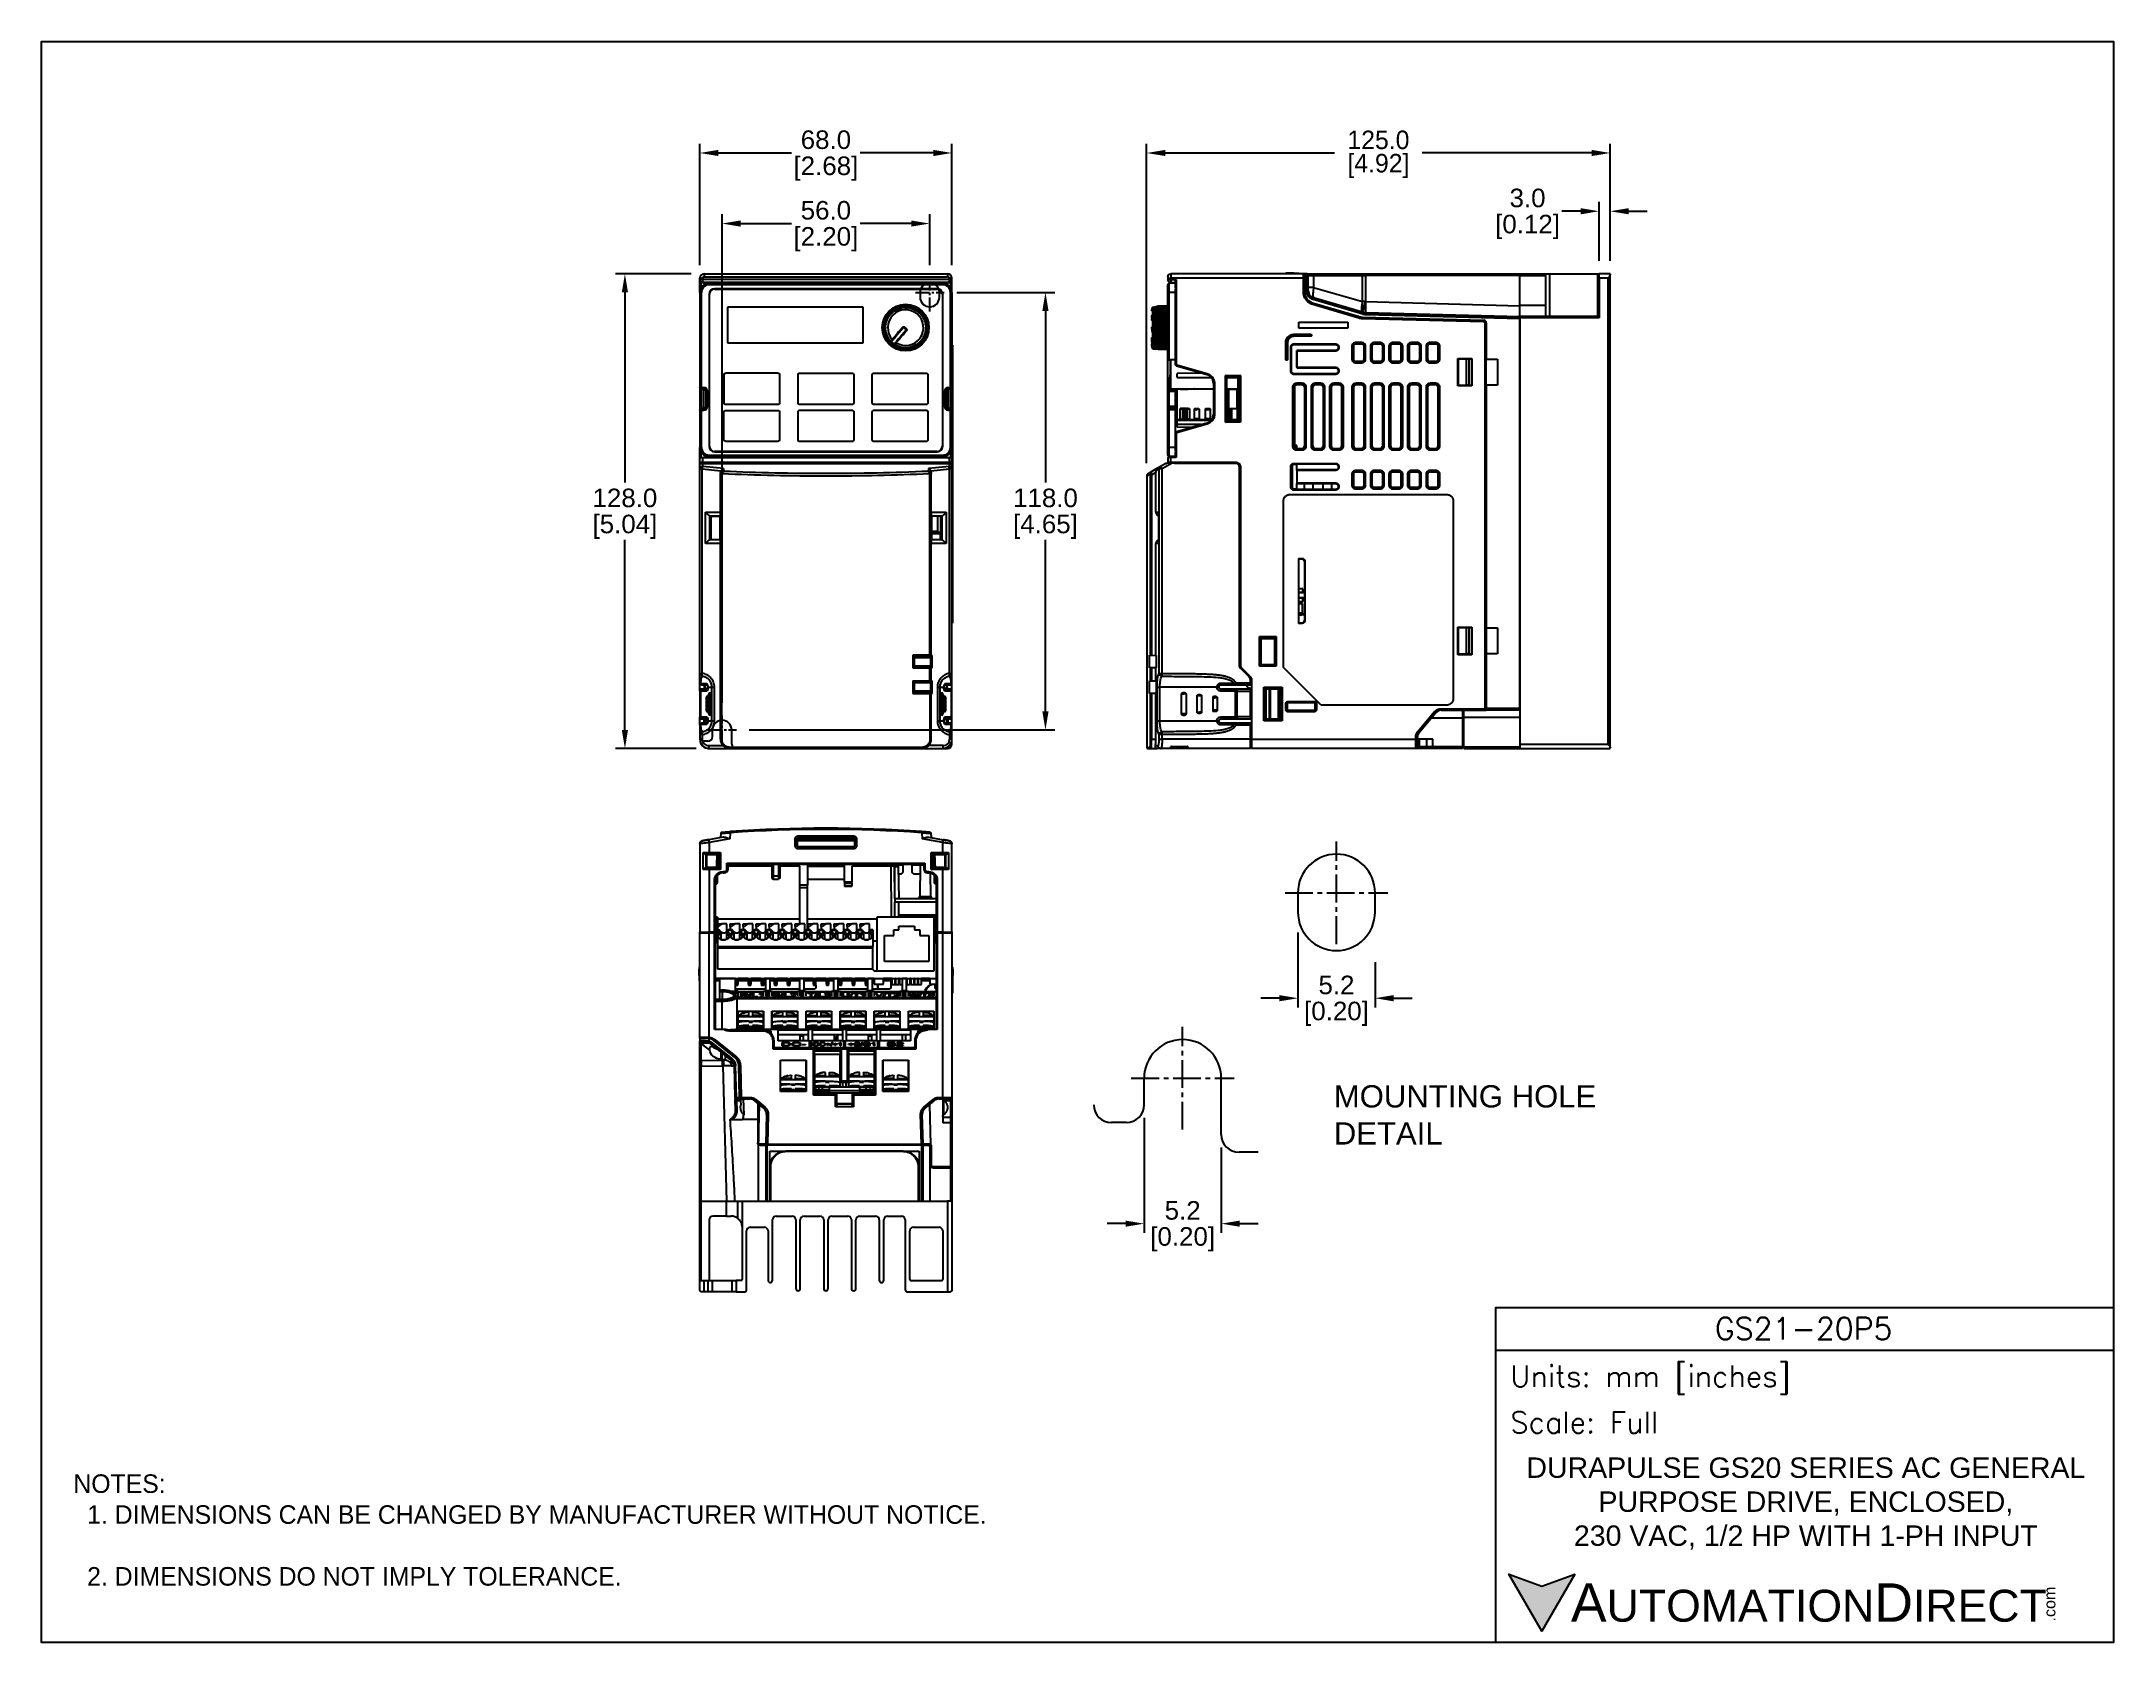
# Model space of a CAD drawing. Header units: inches. Extents: x 0 to 559, y 0 to 432.
import ezdxf

# ---------------------------------------------------------------- set-up
doc = ezdxf.new("R2010")
doc.units = ezdxf.units.IN
doc.header["$LTSCALE"] = 10
doc.header["$MEASUREMENT"] = 0
doc.linetypes.add('CENTER2', pattern=[1.125, 0.75, -0.125, 0.125, -0.125])
for name, color, linetype in [('CENTERLINE', 40, 'CENTER2'), ('DIMENSIONS', 140, 'Continuous'), ('TEXT', 140, 'Continuous')]:
    doc.layers.add(name, color=color, linetype=linetype)
doc.styles.add('\\M+2ABAC\\M+2A6A11', font='')
doc.styles.add('ROMANS', font='romans.shx')
doc.styles.add('TEXTSTYLE_1', font='arial.ttf')
doc.styles.get('\\M+2ABAC\\M+2A6A11').set_extended_font_data('AR MingtiM BIG-5')
doc.dimstyles.get("Standard").update_dxf_attribs({"dimtxt": 5, "dimasz": 5, "dimexe": 2.5, "dimexo": 3.5, "dimgap": 1, "dimtad": 0, "dimtih": 1, "dimtoh": 1, "dimdec": 1, "dimzin": 0, "dimdsep": 46, "dimtxsty": 'Standard', "dimcen": 0, "dimadec": 0, "dimazin": 0, "dimtfac": 1, "dimtdec": 1, "dimtofl": 0, "dimtmove": 0, "dimatfit": 3, "dimfxl": 0, "dimtolj": 1, "dimtzin": 0, "dimarcsym": 0})

msp = doc.modelspace()

# ---------------------------------------------------------------- texts
at = {"layer": 'DIMENSIONS', "char_height": 3.5}
for insert, attachment_point in [((98.61, 112.42), 6), ((130.2, 112.22), 4)]:
    msp.add_mtext('\\A1;', dxfattribs=dict(at, insert=insert, attachment_point=attachment_point))
at = {"layer": 'TEXT'}
for s, insert, char_height, width, attachment_point, style in [('MOUNTING HOLE\\PDETAIL', (348.52, 150.31), 6, 100.4476, 1, 'TEXTSTYLE_1'), ('GS21-20P5', (475.23, 84.67), 5.94, 111.8034, 5, 'ROMANS'), (' Units: mm [inches]', (392.18, 70.86), 5.7425, 166.6158, 4, 'ROMANS'), (' Scale: Full', (392.18, 59.38), 5.7425, 166.6158, 4, 'ROMANS'), ('{\\fArial|b0|i0|c0|p34;     \\H1.2x;A\\H0.8333x;UTOMATION\\H1.2x;D\\H0.8333x;IRECT}', (395.75, 10.73), 8.6137, 145.913, 4, '\\M+2ABAC\\M+2A6A11')]:
    msp.add_mtext(s, dxfattribs=dict(at, insert=insert, char_height=char_height, width=width, attachment_point=attachment_point, style=style))
at = {"layer": 'TEXT', "insert": (8.61, 45.36), "char_height": 5, "attachment_point": 1}
msp.add_mtext_dynamic_manual_height_columns('NOTES:\\P  1. DIMENSIONS CAN BE CHANGED BY MANUFACTURER WITHOUT NOTICE.\\P\\P  2. DIMENSIONS DO NOT IMPLY TOLERANCE.', width=363.4473, gutter_width=25, heights=[0], dxfattribs=at)
at = {"layer": 'TEXT', "insert": (475.82, 37.49), "char_height": 5.5, "width": 164.9514, "attachment_point": 5}
msp.add_mtext('\\A1;{\\fArial|b0|i0|c0|p34;DURAPULSE GS20 SERIES AC GENERAL PURPOSE DRIVE, ENCLOSED, \\P230 VAC, 1/2 HP WITH 1-PH INPUT}', dxfattribs=at)
at = {"layer": 'TEXT', "insert": (540.01, 5.68), "char_height": 3.1009, "width": 9.1891, "attachment_point": 1, "rotation": 90, "style": '\\M+2ABAC\\M+2A6A11'}
msp.add_mtext('{\\fArial|b0|i0|c0|p34;.com}', dxfattribs=at)

# ---------------------------------------------------------------- blocks, each defined once
blk = doc.blocks.new('*D12')
at = {"layer": 'DEFPOINTS', "color": 0}
for p in [(245.55, 401.72), (177.55, 367.92), (245.55, 367.92)]:
    blk.add_point(p, dxfattribs=at)
at = {"layer": 'DIMENSIONS', "color": 0, "lineweight": -2}
for p, q in [((177.55, 371.42), (177.55, 404.22)), ((245.55, 371.42), (245.55, 404.22)), ((182.55, 401.72), (202.27, 401.72)), ((240.55, 401.72), (220.82, 401.72))]:
    blk.add_line(p, q, dxfattribs=at)
at = {"layer": 'DIMENSIONS', "color": 0}
for points in [[(182.55, 402.55), (182.55, 400.89), (177.55, 401.72)], [(240.55, 402.55), (240.55, 400.89), (245.55, 401.72)]]:
    blk.add_solid(points, dxfattribs=at)
at = {"layer": 'DIMENSIONS', "color": 0, "char_height": 5, "attachment_point": 5, "style": 'TEXTSTYLE_1'}
for s, insert in [('\\A1;68.0', (211.55, 405.27)), ('\\A1;[2.68]', (211.55, 397.51))]:
    blk.add_mtext(s, dxfattribs=dict(at, insert=insert))
blk = doc.blocks.new('*D13')
at = {"layer": 'DEFPOINTS', "color": 0}
for p in [(297.36, 145.01), (318.16, 137.01), (318.16, 112.97)]:
    blk.add_point(p, dxfattribs=at)
at = {"layer": 'DIMENSIONS', "color": 0, "lineweight": -2}
for p, q in [((297.36, 141.51), (297.36, 110.47)), ((318.16, 133.51), (318.16, 110.47)), ((292.36, 112.97), (287.36, 112.97)), ((323.16, 112.97), (328.16, 112.97))]:
    blk.add_line(p, q, dxfattribs=at)
at = {"layer": 'DIMENSIONS', "color": 0}
for points in [[(292.36, 113.8), (292.36, 112.14), (297.36, 112.97)], [(323.16, 113.8), (323.16, 112.14), (318.16, 112.97)]]:
    blk.add_solid(points, dxfattribs=at)
at = {"layer": 'DIMENSIONS', "color": 0, "char_height": 5, "attachment_point": 5, "style": 'TEXTSTYLE_1'}
for s, insert in [('\\A1;5.2', (307.76, 116.52)), ('\\A1;[0.20]', (307.76, 108.77))]:
    blk.add_mtext(s, dxfattribs=dict(at, insert=insert))
blk = doc.blocks.new('*D11')
at = {"layer": 'DEFPOINTS', "color": 0}
for p in [(338.84, 195.01), (359.64, 187.01), (359.64, 173.77)]:
    blk.add_point(p, dxfattribs=at)
at = {"layer": 'DIMENSIONS', "color": 0, "lineweight": -2}
for p, q in [((338.84, 191.51), (338.84, 171.27)), ((359.64, 183.51), (359.64, 171.27)), ((333.84, 173.77), (328.84, 173.77)), ((364.64, 173.77), (369.64, 173.77))]:
    blk.add_line(p, q, dxfattribs=at)
at = {"layer": 'DIMENSIONS', "color": 0}
for points in [[(333.84, 174.6), (333.84, 172.94), (338.84, 173.77)], [(364.64, 174.6), (364.64, 172.94), (359.64, 173.77)]]:
    blk.add_solid(points, dxfattribs=at)
at = {"layer": 'DIMENSIONS', "color": 0, "char_height": 5, "attachment_point": 5, "style": 'TEXTSTYLE_1'}
for s, insert in [('\\A1;5.2', (349.24, 177.32)), ('\\A1;[0.20]', (349.24, 169.57))]:
    blk.add_mtext(s, dxfattribs=dict(at, insert=insert))
blk = doc.blocks.new('*D14')
at = {"layer": 'DEFPOINTS', "color": 0}
for p in [(239.55, 382.69), (239.55, 367.96), (183.55, 249.96)]:
    blk.add_point(p, dxfattribs=at)
at = {"layer": 'DIMENSIONS', "color": 0, "lineweight": -2}
for p, q in [((183.55, 253.46), (183.55, 385.19)), ((188.55, 382.69), (202.27, 382.69)), ((234.55, 382.69), (220.82, 382.69)), ((239.55, 371.46), (239.55, 385.19))]:
    blk.add_line(p, q, dxfattribs=at)
at = {"layer": 'DIMENSIONS', "color": 0}
for points in [[(188.55, 383.52), (188.55, 381.85), (183.55, 382.69)], [(234.55, 383.52), (234.55, 381.85), (239.55, 382.69)]]:
    blk.add_solid(points, dxfattribs=at)
at = {"layer": 'DIMENSIONS', "color": 0, "char_height": 5, "attachment_point": 5, "style": 'TEXTSTYLE_1'}
for s, insert in [('\\A1;56.0', (211.55, 386.24)), ('\\A1;[2.20]', (211.55, 378.48))]:
    blk.add_mtext(s, dxfattribs=dict(at, insert=insert))
blk = doc.blocks.new('*D15')
at = {"layer": 'DEFPOINTS', "color": 0}
for p in [(243.4, 364.12), (187.4, 246.12), (270.76, 246.12)]:
    blk.add_point(p, dxfattribs=at)
at = {"layer": 'DIMENSIONS', "color": 0, "lineweight": -2}
for p, q in [((246.9, 364.12), (273.26, 364.12)), ((270.76, 359.12), (270.76, 312.87)), ((270.76, 251.12), (270.76, 297.36)), ((190.9, 246.12), (273.26, 246.12))]:
    blk.add_line(p, q, dxfattribs=at)
at = {"layer": 'DIMENSIONS', "color": 0}
for points in [[(269.92, 359.12), (271.59, 359.12), (270.76, 364.12)], [(269.92, 251.12), (271.59, 251.12), (270.76, 246.12)]]:
    blk.add_solid(points, dxfattribs=at)
at = {"layer": 'DIMENSIONS', "color": 0, "char_height": 5, "attachment_point": 5, "style": 'TEXTSTYLE_1'}
for s, insert in [('\\A1;118.0', (270.76, 308.67)), ('\\A1;[4.65]', (270.76, 300.91))]:
    blk.add_mtext(s, dxfattribs=dict(at, insert=insert))
blk = doc.blocks.new('*D16')
at = {"layer": 'DEFPOINTS', "color": 0}
for p in [(178.75, 369.12), (157.35, 241.12), (180.05, 241.12)]:
    blk.add_point(p, dxfattribs=at)
at = {"layer": 'DIMENSIONS', "color": 0, "lineweight": -2}
for p, q in [((175.25, 369.12), (154.85, 369.12)), ((157.35, 364.12), (157.35, 312.87)), ((157.35, 246.12), (157.35, 297.36)), ((176.55, 241.12), (154.85, 241.12))]:
    blk.add_line(p, q, dxfattribs=at)
at = {"layer": 'DIMENSIONS', "color": 0}
for points in [[(156.51, 364.12), (158.18, 364.12), (157.35, 369.12)], [(156.51, 246.12), (158.18, 246.12), (157.35, 241.12)]]:
    blk.add_solid(points, dxfattribs=at)
at = {"layer": 'DIMENSIONS', "color": 0, "char_height": 5, "attachment_point": 5, "style": 'TEXTSTYLE_1'}
for s, insert in [('\\A1;128.0', (157.35, 308.67)), ('\\A1;[5.04]', (157.35, 300.91))]:
    blk.add_mtext(s, dxfattribs=dict(at, insert=insert))
blk = doc.blocks.new('*D17')
at = {"layer": 'DEFPOINTS', "color": 0}
for p in [(420.05, 386.01), (420.05, 369.12), (423.05, 369.12)]:
    blk.add_point(p, dxfattribs=at)
at = {"layer": 'DIMENSIONS', "color": 0, "lineweight": -2}
for p, q in [((415.05, 386.01), (410.05, 386.01)), ((420.05, 372.62), (420.05, 388.51)), ((423.05, 372.62), (423.05, 388.51)), ((428.05, 386.01), (433.05, 386.01))]:
    blk.add_line(p, q, dxfattribs=at)
at = {"layer": 'DIMENSIONS', "color": 0}
for points in [[(415.05, 386.84), (415.05, 385.17), (420.05, 386.01)], [(428.05, 386.84), (428.05, 385.17), (423.05, 386.01)]]:
    blk.add_solid(points, dxfattribs=at)
at = {"layer": 'DIMENSIONS', "color": 0, "char_height": 5, "attachment_point": 5, "style": 'TEXTSTYLE_1'}
for s, insert in [('\\A1;3.0', (400.77, 389.56)), ('\\A1;[0.12]', (400.77, 381.8))]:
    blk.add_mtext(s, dxfattribs=dict(at, insert=insert))
blk = doc.blocks.new('*D18')
at = {"layer": 'DEFPOINTS', "color": 0}
for p in [(423.05, 401.72), (423.05, 369.12), (298.05, 314.56)]:
    blk.add_point(p, dxfattribs=at)
at = {"layer": 'DIMENSIONS', "color": 0, "lineweight": -2}
for p, q in [((298.05, 318.06), (298.05, 404.22)), ((423.05, 372.62), (423.05, 404.22)), ((303.05, 401.72), (348.71, 401.72)), ((418.05, 401.72), (372.38, 401.72))]:
    blk.add_line(p, q, dxfattribs=at)
at = {"layer": 'DIMENSIONS', "color": 0}
for points in [[(303.05, 402.55), (303.05, 400.89), (298.05, 401.72)], [(418.05, 402.55), (418.05, 400.89), (423.05, 401.72)]]:
    blk.add_solid(points, dxfattribs=at)
at = {"layer": 'DIMENSIONS', "color": 0, "char_height": 5, "attachment_point": 5}
for s, insert in [('\\A1;125.0', (360.55, 405.22)), ('\\A1;[4.92]', (360.55, 398.22))]:
    blk.add_mtext(s, dxfattribs=dict(at, insert=insert))

# ---------------------------------------------------------------- dimensions: what is measured, and where the dimension line sits
at = {"layer": 'DIMENSIONS'}
for base, p1, p2, override, picture, middle in [((245.55, 401.72), (177.55, 367.92), (245.55, 367.92), {"dimpost": '\\X', "dimtxsty": 'TEXTSTYLE_1'}, '*D12', (211.55, 401.72)), ((423.05, 401.72), (298.05, 314.56), (423.05, 369.12), {"dimpost": '\\X'}, '*D18', (360.55, 401.72)), ((420.05, 386.01), (423.05, 369.12), (420.05, 369.12), {"dimpost": '\\X', "dimtxsty": 'TEXTSTYLE_1'}, '*D17', (400.77, 386.01)), ((239.55, 382.69), (183.55, 249.96), (239.55, 367.96), {"dimpost": '\\X', "dimtxsty": 'TEXTSTYLE_1'}, '*D14', (211.55, 382.69)), ((359.64, 173.77), (338.84, 195.01), (359.64, 187.01), {"dimlfac": 0.25, "dimpost": '\\X', "dimtxsty": 'TEXTSTYLE_1'}, '*D11', (349.24, 173.77)), ((318.16, 112.97), (297.36, 145.01), (318.16, 137.01), {"dimlfac": 0.25, "dimpost": '\\X', "dimtxsty": 'TEXTSTYLE_1'}, '*D13', (307.76, 112.97))]:
    dim = msp.add_linear_dim(base=base, p1=p1, p2=p2, dimstyle='Standard', override=override, dxfattribs=at)
    dim.commit()
    dim.dimension.update_dxf_attribs({"geometry": picture, "text_midpoint": middle})
for base, p1, p2, picture, middle in [((157.35, 241.12), (178.75, 369.12), (180.05, 241.12), '*D16', (157.35, 305.12)), ((270.76, 246.12), (243.4, 364.12), (187.4, 246.12), '*D15', (270.76, 305.12))]:
    dim = msp.add_linear_dim(base=base, p1=p1, p2=p2, angle=90, dimstyle='Standard', override={"dimpost": '\\X', "dimtxsty": 'TEXTSTYLE_1'}, dxfattribs=at)
    dim.commit()
    dim.dimension.update_dxf_attribs({"geometry": picture, "text_midpoint": middle})

# ---------------------------------------------------------------- hatches: boundary and pattern name
at = {"layer": 'TEXT'}
msp.add_hatch(color=256, dxfattribs=at).paths.add_polyline_path([(413.49, 18.42), (404.62, 15.19), (395.75, 18.42), (404.62, 3.05)])

# ---------------------------------------------------------------- linework, layer by layer
for p, q in [((178.75, 369.12), (178.75, 368.32)), ((178.75, 369.12), (244.35, 369.12)), ((244.35, 369.12), (244.35, 368.32)), ((304.55, 369.12), (304.55, 367.92)), ((339.09, 369.12), (304.55, 369.12)), ((335.56, 369.32), (335.55, 369.12)), ((335.56, 369.32), (335.55, 369.12)), ((337.75, 369.32), (339.09, 369.32)), ((337.75, 369.32), (337.75, 369.12)), ((339.09, 369.12), (339.09, 369.32)), ((340.35, 369.12), (339.09, 369.12)), ((340.65, 369.12), (340.65, 367.92)), ((341.25, 369.12), (340.65, 369.12)), ((341.25, 367.92), (341.25, 369.12)), ((342.97, 369.12), (356.15, 369.12)), ((357.03, 369.12), (398.65, 369.12)), ((398.65, 369.12), (405.67, 369.12)), ((398.65, 369.12), (398.65, 368.72)), ((405.65, 368.72), (405.65, 369.06)), ((405.67, 369.12), (406.65, 369.12)), ((406.65, 369.12), (419.75, 369.12)), ((406.65, 369.12), (406.65, 357.62)), ((419.75, 369.12), (420.05, 369.12)), ((419.75, 357.62), (419.75, 369.12)), ((420.05, 367.92), (420.05, 369.12)), ((423.05, 369.12), (420.05, 369.12)), ((423.05, 369.12), (423.05, 368.89)), ((423.05, 241.34), (423.05, 368.89)), ((177.55, 364.12), (177.55, 367.92)), ((177.55, 367.92), (178.35, 367.92)), ((245.55, 367.61), (177.55, 367.61)), ((177.55, 364.12), (177.55, 338.42)), ((177.55, 364.12), (177.98, 364.12)), ((177.58, 364.12), (177.58, 338.44)), ((177.85, 366.97), (177.85, 365.29)), ((177.98, 338.04), (177.98, 364.12)), ((178.35, 366.8), (178.35, 367.92)), ((244.75, 366.81), (178.35, 366.81)), ((178.35, 366.8), (179.2, 366.8)), ((178.75, 368.32), (244.35, 368.32)), ((179.2, 366.46), (179.2, 366.8)), ((179.5, 366.55), (179.5, 366.8)), ((179.5, 366.8), (179.64, 366.65)), ((179.64, 366.58), (179.64, 366.65)), ((179.64, 366.65), (179.98, 366.62)), ((179.98, 366.61), (179.98, 366.62)), ((180.05, 366.19), (180.05, 366.62)), ((180.05, 366.62), (243.05, 366.62)), ((243.05, 366.59), (180.05, 366.59)), ((243.05, 366.19), (180.05, 366.19)), ((180.05, 363.62), (180.05, 322.62)), ((180.08, 366.62), (180.08, 366.62)), ((180.08, 366.62), (191.79, 366.62)), ((180.15, 322.62), (180.15, 363.62)), ((241.55, 365.12), (181.55, 365.12)), ((181.55, 365.02), (241.55, 365.02)), ((191.97, 366.8), (191.79, 366.62)), ((191.79, 366.62), (191.79, 366.62)), ((191.97, 366.8), (191.97, 366.62)), ((191.97, 366.8), (192.91, 366.8)), ((192.91, 366.8), (192.91, 366.62)), ((192.91, 366.8), (193.09, 366.62)), ((193.09, 366.62), (193.09, 366.62)), ((204.53, 366.62), (193.09, 366.62)), ((204.71, 366.8), (204.53, 366.62)), ((204.53, 366.62), (204.53, 366.62)), ((204.71, 366.8), (204.71, 366.62)), ((204.71, 366.8), (205.65, 366.8)), ((205.65, 366.8), (205.65, 366.62)), ((205.65, 366.8), (205.83, 366.62)), ((205.83, 366.62), (205.83, 366.62)), ((217.27, 366.62), (205.83, 366.62)), ((217.45, 366.8), (217.27, 366.62)), ((217.27, 366.62), (217.27, 366.62)), ((217.45, 366.8), (217.45, 366.62)), ((217.45, 366.8), (218.39, 366.8)), ((218.39, 366.8), (218.39, 366.62)), ((218.39, 366.8), (218.57, 366.62)), ((218.57, 366.62), (218.57, 366.62)), ((230.01, 366.62), (218.57, 366.62)), ((230.19, 366.8), (230.01, 366.62)), ((230.01, 366.62), (230.01, 366.62)), ((230.19, 366.8), (230.19, 366.62)), ((230.19, 366.8), (231.13, 366.8)), ((231.13, 366.8), (231.13, 366.62)), ((231.13, 366.8), (231.31, 366.62)), ((231.31, 366.62), (231.31, 366.62)), ((231.31, 366.62), (243.02, 366.62)), ((242.95, 363.62), (242.95, 322.62)), ((243.02, 366.62), (243.02, 366.62)), ((243.05, 366.19), (243.05, 366.62)), ((243.05, 322.62), (243.05, 363.62)), ((243.11, 366.62), (243.46, 366.65)), ((243.46, 366.65), (243.6, 366.8)), ((243.46, 366.58), (243.46, 366.65)), ((243.6, 366.55), (243.6, 366.8)), ((243.9, 366.46), (243.9, 366.8)), ((243.9, 366.8), (244.75, 366.8)), ((244.75, 367.92), (244.75, 366.8)), ((245.55, 367.92), (244.75, 367.92)), ((245.12, 338.04), (245.12, 364.12)), ((245.12, 364.12), (245.55, 364.12)), ((245.25, 365.29), (245.25, 366.97)), ((245.52, 338.44), (245.52, 364.12)), ((245.55, 364.12), (245.55, 367.92)), ((245.55, 364.12), (245.55, 338.42)), ((303.75, 367.92), (303.75, 367.61)), ((303.76, 364.12), (304.15, 364.12)), ((303.76, 345.92), (303.76, 364.12)), ((305.75, 366.62), (304.15, 366.59)), ((304.15, 364.12), (304.15, 366.59)), ((305.76, 364.12), (304.15, 364.12)), ((304.15, 345.92), (304.15, 364.12)), ((304.54, 366.81), (305.75, 366.8)), ((304.55, 367.92), (304.55, 367.61)), ((339.09, 367.92), (304.55, 367.92)), ((304.55, 367.61), (306.05, 367.6)), ((305.75, 366.97), (305.75, 365.3)), ((305.76, 365.12), (305.76, 364.12)), ((305.76, 364.12), (305.76, 345.92)), ((306.05, 367.6), (306.05, 344.79)), ((340.35, 367.92), (339.09, 367.92)), ((340.65, 367.82), (340.31, 367.82)), ((340.65, 368.02), (340.35, 368.02)), ((340.35, 364.2), (340.35, 367.92)), ((340.65, 367.82), (340.35, 367.76)), ((340.35, 366.58), (340.65, 366.64)), ((340.65, 364.2), (340.38, 364.2)), ((340.65, 367.92), (340.65, 364.2)), ((340.65, 367.92), (341.25, 367.92)), ((341.25, 364.49), (341.25, 367.92)), ((341.25, 367.92), (341.65, 367.92)), ((341.65, 368.72), (343.08, 368.72)), ((341.65, 364.49), (341.65, 367.92)), ((341.65, 364.52), (341.69, 364.24)), ((343.08, 368.72), (343.08, 365.48)), ((343.08, 368.72), (356.26, 368.72)), ((343.08, 365.48), (356.26, 361.65)), ((356.26, 361.65), (356.26, 368.72)), ((356.26, 368.72), (357.04, 368.72)), ((357.04, 368.72), (357.04, 361.65)), ((398.65, 368.72), (357.04, 368.72)), ((398.65, 360.62), (398.65, 368.72)), ((398.65, 368.72), (405.65, 368.72)), ((405.65, 368.72), (405.65, 360.62)), ((422.55, 367.92), (420.05, 367.92)), ((420.05, 367.92), (420.05, 357.22)), ((422.55, 242.32), (422.55, 367.92)), ((184.98, 360.18), (184.98, 350.56)), ((184.98, 360.18), (184.98, 350.56)), ((221.58, 360.18), (184.98, 360.18)), ((221.58, 360.18), (184.98, 360.18)), ((221.58, 350.56), (221.58, 360.18)), ((221.58, 350.56), (221.58, 360.18)), ((228.14, 357.94), (228.37, 358.26)), ((228.14, 357.93), (228.14, 357.94)), ((228.14, 357.94), (228.28, 357.88)), ((228.42, 357.74), (228.14, 357.93)), ((228.28, 357.88), (228.47, 358.14)), ((228.28, 357.88), (228.47, 357.75)), ((228.37, 358.26), (228.37, 358.26)), ((228.37, 358.26), (228.64, 358.05)), ((228.37, 358.26), (228.47, 358.14)), ((228.55, 357.69), (228.42, 357.74)), ((228.47, 358.14), (228.65, 358)), ((228.47, 357.75), (228.65, 358)), ((228.55, 357.69), (228.47, 357.75)), ((228.64, 358.05), (228.73, 357.94)), ((228.65, 358), (228.73, 357.94)), ((228.72, 358.66), (229, 358.95)), ((228.96, 358.43), (228.72, 358.66)), ((228.72, 358.66), (228.72, 358.66)), ((228.72, 358.66), (228.85, 358.59)), ((228.85, 358.59), (229.08, 358.82)), ((228.85, 358.59), (229.02, 358.43)), ((229.09, 358.36), (228.96, 358.43)), ((229, 358.95), (229.08, 358.82)), ((229, 358.94), (229, 358.95)), ((229, 358.94), (229.23, 358.7)), ((229.02, 358.43), (229.23, 358.65)), ((229.09, 358.36), (229.02, 358.43)), ((229.08, 358.82), (229.23, 358.65)), ((229.23, 358.7), (229.31, 358.58)), ((229.23, 358.65), (229.31, 358.58)), ((229.4, 359.29), (229.73, 359.53)), ((229.4, 359.29), (229.4, 359.29)), ((229.4, 359.29), (229.52, 359.2)), ((229.61, 359.02), (229.4, 359.29)), ((229.52, 359.2), (229.78, 359.39)), ((229.52, 359.2), (229.66, 359.01)), ((229.72, 358.93), (229.61, 359.02)), ((229.66, 359.01), (229.91, 359.19)), ((229.72, 358.93), (229.66, 359.01)), ((229.73, 359.53), (229.78, 359.39)), ((229.73, 359.52), (229.73, 359.53)), ((229.73, 359.52), (229.92, 359.24)), ((229.78, 359.39), (229.91, 359.19)), ((229.91, 359.19), (229.97, 359.11)), ((229.92, 359.24), (229.97, 359.11)), ((230.18, 359.8), (230.54, 359.99)), ((230.34, 359.5), (230.18, 359.8)), ((230.18, 359.8), (230.18, 359.8)), ((230.18, 359.8), (230.28, 359.69)), ((230.28, 359.69), (230.57, 359.84)), ((230.28, 359.69), (230.39, 359.49)), ((230.44, 359.4), (230.34, 359.5)), ((230.39, 359.49), (230.67, 359.63)), ((230.44, 359.4), (230.39, 359.49)), ((230.54, 359.99), (230.57, 359.84)), ((230.54, 359.98), (230.54, 359.99)), ((230.54, 359.98), (230.68, 359.68)), ((230.57, 359.84), (230.67, 359.63)), ((230.67, 359.63), (230.71, 359.54)), ((230.68, 359.68), (230.71, 359.54)), ((231.03, 360.19), (231.41, 360.31)), ((231.14, 359.87), (231.03, 360.19)), ((231.03, 360.19), (231.03, 360.19)), ((231.03, 360.19), (231.11, 360.06)), ((231.11, 360.06), (231.42, 360.16)), ((231.11, 360.06), (231.19, 359.84)), ((231.22, 359.75), (231.14, 359.87)), ((231.19, 359.84), (231.48, 359.94)), ((231.22, 359.75), (231.19, 359.84)), ((231.41, 360.31), (231.42, 360.16)), ((231.41, 360.31), (231.41, 360.31)), ((231.41, 360.31), (231.5, 359.98)), ((231.42, 360.16), (231.48, 359.94)), ((231.48, 359.94), (231.51, 359.84)), ((231.5, 359.98), (231.51, 359.84)), ((231.92, 360.44), (232.32, 360.5)), ((231.92, 360.43), (231.92, 360.44)), ((231.92, 360.44), (231.98, 360.3)), ((231.99, 360.1), (231.92, 360.43)), ((231.98, 360.3), (232.3, 360.35)), ((231.98, 360.3), (232.03, 360.07)), ((232.04, 359.97), (231.99, 360.1)), ((232.03, 360.07), (232.33, 360.12)), ((232.04, 359.97), (232.03, 360.07)), ((232.32, 360.5), (232.3, 360.35)), ((232.3, 360.35), (232.33, 360.12)), ((232.32, 360.5), (232.32, 360.5)), ((232.32, 360.5), (232.36, 360.16)), ((232.33, 360.12), (232.35, 360.02)), ((232.36, 360.16), (232.35, 360.02)), ((232.86, 360.2), (232.85, 360.54)), ((232.85, 360.54), (232.85, 360.54)), ((232.85, 360.54), (232.88, 360.4)), ((232.85, 360.54), (233.25, 360.54)), ((232.89, 360.06), (232.86, 360.2)), ((232.88, 360.4), (232.89, 360.16)), ((232.88, 360.4), (233.21, 360.4)), ((232.89, 360.06), (232.89, 360.16)), ((232.89, 360.16), (233.2, 360.16)), ((233.21, 360.4), (233.2, 360.16)), ((233.24, 360.2), (233.2, 360.06)), ((233.2, 360.16), (233.2, 360.06)), ((233.25, 360.54), (233.21, 360.4)), ((233.25, 360.54), (233.24, 360.2)), ((233.25, 360.54), (233.25, 360.54)), ((233.73, 360.16), (233.78, 360.5)), ((233.75, 360.02), (233.73, 360.16)), ((233.75, 360.02), (233.76, 360.12)), ((233.79, 360.35), (233.76, 360.12)), ((233.76, 360.12), (234.07, 360.07)), ((233.78, 360.5), (233.78, 360.5)), ((233.78, 360.5), (233.79, 360.35)), ((233.78, 360.5), (234.17, 360.44)), ((233.79, 360.35), (234.11, 360.3)), ((234.11, 360.1), (234.05, 359.97)), ((234.07, 360.07), (234.05, 359.97)), ((234.11, 360.3), (234.07, 360.07)), ((234.17, 360.44), (234.11, 360.3)), ((234.17, 360.43), (234.11, 360.1)), ((234.17, 360.43), (234.17, 360.44)), ((234.58, 359.84), (234.59, 359.98)), ((234.58, 359.84), (234.61, 359.94)), ((234.59, 359.98), (234.69, 360.31)), ((234.68, 360.16), (234.61, 359.94)), ((234.61, 359.94), (234.91, 359.84)), ((234.69, 360.31), (234.68, 360.16)), ((234.68, 360.16), (234.99, 360.06)), ((234.69, 360.31), (234.69, 360.31)), ((234.69, 360.31), (235.07, 360.19)), ((234.95, 359.87), (234.88, 359.75)), ((234.91, 359.84), (234.88, 359.75)), ((234.99, 360.06), (234.91, 359.84)), ((235.07, 360.19), (234.95, 359.87)), ((235.07, 360.19), (234.99, 360.06)), ((235.07, 360.19), (235.07, 360.19)), ((235.38, 359.54), (235.41, 359.68)), ((235.38, 359.54), (235.43, 359.63)), ((235.41, 359.68), (235.56, 359.98)), ((235.53, 359.84), (235.43, 359.63)), ((235.43, 359.63), (235.7, 359.49)), ((235.56, 359.99), (235.53, 359.84)), ((235.53, 359.84), (235.82, 359.69)), ((235.56, 359.98), (235.56, 359.99)), ((235.56, 359.99), (235.92, 359.8)), ((235.75, 359.5), (235.66, 359.4)), ((235.7, 359.49), (235.66, 359.4)), ((235.82, 359.69), (235.7, 359.49)), ((235.91, 359.8), (235.75, 359.5)), ((235.92, 359.8), (235.82, 359.69)), ((235.91, 359.8), (235.92, 359.8)), ((236.12, 359.11), (236.18, 359.24)), ((236.12, 359.11), (236.18, 359.19)), ((236.18, 359.24), (236.37, 359.52)), ((236.31, 359.39), (236.18, 359.19)), ((236.18, 359.19), (236.43, 359.01)), ((236.37, 359.53), (236.31, 359.39)), ((236.31, 359.39), (236.58, 359.2)), ((236.37, 359.52), (236.37, 359.53)), ((236.37, 359.53), (236.69, 359.29)), ((236.48, 359.02), (236.37, 358.93)), ((236.43, 359.01), (236.37, 358.93)), ((236.58, 359.2), (236.43, 359.01)), ((236.69, 359.29), (236.48, 359.02)), ((236.69, 359.29), (236.58, 359.2)), ((236.69, 359.29), (236.69, 359.29)), ((236.79, 358.58), (236.86, 358.7)), ((236.79, 358.58), (236.86, 358.65)), ((236.86, 358.7), (237.09, 358.94)), ((237.02, 358.82), (236.86, 358.65)), ((236.86, 358.65), (237.08, 358.43)), ((237.08, 358.43), (237.01, 358.36)), ((237.13, 358.43), (237.01, 358.36)), ((237.1, 358.95), (237.02, 358.82)), ((237.02, 358.82), (237.25, 358.59)), ((237.25, 358.59), (237.08, 358.43)), ((237.09, 358.94), (237.1, 358.95)), ((237.1, 358.95), (237.38, 358.66)), ((237.38, 358.66), (237.13, 358.43)), ((237.38, 358.66), (237.25, 358.59)), ((237.36, 357.94), (237.45, 358.05)), ((237.36, 357.94), (237.44, 358)), ((237.38, 358.66), (237.38, 358.66)), ((237.63, 358.14), (237.44, 358)), ((237.44, 358), (237.63, 357.75)), ((237.45, 358.05), (237.72, 358.26)), ((237.63, 357.75), (237.54, 357.69)), ((237.68, 357.74), (237.54, 357.69)), ((237.72, 358.26), (237.63, 358.14)), ((237.63, 358.14), (237.82, 357.88)), ((237.82, 357.88), (237.63, 357.75)), ((237.96, 357.93), (237.68, 357.74)), ((237.72, 358.26), (237.72, 358.26)), ((237.72, 358.26), (237.96, 357.94)), ((237.96, 357.94), (237.82, 357.88)), ((237.96, 357.93), (237.96, 357.94)), ((299.41, 359.63), (299.41, 359.48)), ((299.41, 359.3), (299.41, 359.48)), ((299.41, 357.75), (299.41, 357.86)), ((299.53, 359.18), (299.69, 359.18)), ((299.53, 357.68), (299.69, 357.68)), ((299.53, 357.28), (299.53, 357.68)), ((299.91, 360.1), (299.91, 359.95)), ((299.91, 360.1), (303.76, 360.1)), ((299.91, 359.95), (303.76, 359.95)), ((300.38, 359.7), (300.19, 359.7)), ((300.19, 357.41), (300.19, 359.7)), ((301.13, 360.38), (300.38, 360.14)), ((300.38, 360.1), (300.38, 360.14)), ((300.42, 359.8), (300.38, 359.79)), ((300.38, 357.41), (300.38, 359.79)), ((301.13, 360.38), (300.42, 360.15)), ((300.42, 360.1), (301.13, 360.33)), ((300.42, 360.15), (300.42, 360.1)), ((300.42, 360.15), (300.55, 360.15)), ((301.13, 359.82), (300.42, 359.61)), ((300.42, 359.61), (300.42, 359.8)), ((301.04, 359.8), (300.42, 359.8)), ((300.42, 359.47), (301.13, 359.67)), ((300.42, 359.18), (300.42, 359.47)), ((300.42, 359.47), (303.76, 359.47)), ((301.13, 359.37), (300.42, 359.18)), ((300.42, 359), (301.13, 359.18)), ((300.42, 358.63), (300.42, 359)), ((300.42, 359), (303.76, 359)), ((301.13, 358.8), (300.42, 358.63)), ((300.42, 358.41), (301.13, 358.57)), ((300.42, 357.98), (300.42, 358.41)), ((300.42, 358.41), (303.76, 358.41)), ((301.13, 358.13), (300.42, 357.98)), ((300.42, 357.73), (301.13, 357.86)), ((300.42, 357.41), (300.42, 357.73)), ((300.42, 357.73), (303.76, 357.73)), ((301.13, 360.28), (300.57, 360.1)), ((303.76, 360.38), (301.13, 360.38)), ((301.13, 360.38), (301.13, 360.38)), ((301.13, 360.38), (303.76, 360.38)), ((301.13, 360.33), (301.13, 360.28)), ((301.13, 360.33), (303.76, 360.33)), ((301.13, 360.28), (303.76, 360.28)), ((301.13, 359.67), (301.13, 359.82)), ((301.13, 359.82), (303.76, 359.82)), ((301.13, 359.67), (303.76, 359.67)), ((301.13, 359.18), (301.13, 359.37)), ((301.13, 359.37), (303.76, 359.37)), ((301.13, 359.18), (303.76, 359.18)), ((301.13, 358.57), (301.13, 358.8)), ((301.13, 358.8), (303.76, 358.8)), ((301.13, 358.57), (303.76, 358.57)), ((301.13, 357.86), (301.13, 358.13)), ((301.13, 358.13), (303.76, 358.13)), ((301.13, 357.86), (303.76, 357.86)), ((342.68, 360.93), (342.8, 361.33)), ((342.8, 361.33), (355.42, 357.59)), ((355.31, 357.16), (342.85, 360.85)), ((356.34, 358.22), (342.96, 362.19)), ((343.08, 362.61), (343.08, 362.57)), ((356.26, 358.77), (343.08, 362.61)), ((356.46, 358.6), (343.08, 362.57)), ((356.33, 358.75), (356.26, 358.77)), ((356.46, 358.6), (356.33, 358.75)), ((357.04, 361.65), (357.1, 361.63)), ((357.1, 361.63), (398.65, 360.54)), ((357.23, 358.48), (357.1, 358.63)), ((398.65, 357.54), (357.1, 358.63)), ((398.65, 356.97), (357.22, 358.08)), ((398.65, 357.37), (357.23, 358.48)), ((405.65, 360.62), (398.65, 360.62)), ((398.65, 357.62), (398.65, 360.62)), ((405.65, 360.62), (405.65, 357.62)), ((227.12, 354.42), (227.12, 354.82)), ((227.12, 354.82), (227.12, 354.82)), ((227.12, 354.82), (227.46, 354.8)), ((227.12, 354.82), (227.27, 354.78)), ((227.12, 354.42), (227.27, 354.45)), ((227.46, 354.43), (227.12, 354.42)), ((227.12, 354.42), (227.12, 354.42)), ((227.16, 355.34), (227.23, 355.74)), ((227.16, 355.34), (227.31, 355.36)), ((227.17, 355.34), (227.16, 355.34)), ((227.23, 353.49), (227.16, 353.89)), ((227.17, 353.89), (227.16, 353.89)), ((227.16, 353.89), (227.31, 353.87)), ((227.5, 355.3), (227.17, 355.34)), ((227.17, 353.89), (227.5, 353.93)), ((227.23, 355.74), (227.23, 355.74)), ((227.23, 355.74), (227.56, 355.68)), ((227.23, 355.74), (227.36, 355.68)), ((227.23, 353.49), (227.36, 353.55)), ((227.56, 353.55), (227.23, 353.49)), ((227.23, 353.49), (227.23, 353.49)), ((227.27, 354.45), (227.27, 354.78)), ((227.27, 354.78), (227.5, 354.77)), ((227.27, 354.45), (227.5, 354.46)), ((227.31, 355.36), (227.36, 355.68)), ((227.31, 355.36), (227.54, 355.33)), ((227.31, 353.87), (227.54, 353.9)), ((227.36, 353.55), (227.31, 353.87)), ((227.35, 356.26), (227.47, 356.64)), ((227.35, 356.26), (227.5, 356.25)), ((227.68, 356.16), (227.35, 356.26)), ((227.35, 356.26), (227.35, 356.26)), ((227.35, 352.98), (227.68, 353.07)), ((227.35, 352.98), (227.35, 352.97)), ((227.35, 352.97), (227.5, 352.98)), ((227.47, 352.59), (227.35, 352.97)), ((227.36, 355.68), (227.59, 355.64)), ((227.36, 353.55), (227.59, 353.59)), ((227.46, 354.8), (227.6, 354.77)), ((227.6, 354.46), (227.46, 354.43)), ((227.47, 356.64), (227.6, 356.56)), ((227.48, 356.64), (227.47, 356.64)), ((227.47, 352.59), (227.6, 352.67)), ((227.48, 352.59), (227.47, 352.59)), ((227.48, 356.64), (227.8, 356.52)), ((227.8, 352.71), (227.48, 352.59)), ((227.5, 356.25), (227.6, 356.56)), ((227.5, 356.25), (227.72, 356.18)), ((227.64, 355.31), (227.5, 355.3)), ((227.5, 354.46), (227.5, 354.77)), ((227.5, 354.77), (227.6, 354.77)), ((227.6, 354.46), (227.5, 354.46)), ((227.5, 353.93), (227.64, 353.92)), ((227.5, 352.98), (227.72, 353.05)), ((227.6, 352.67), (227.5, 352.98)), ((227.54, 355.33), (227.59, 355.64)), ((227.64, 355.31), (227.54, 355.33)), ((227.54, 353.9), (227.64, 353.92)), ((227.59, 353.59), (227.54, 353.9)), ((227.56, 355.68), (227.69, 355.62)), ((227.69, 353.61), (227.56, 353.55)), ((227.59, 355.64), (227.69, 355.62)), ((227.69, 353.61), (227.59, 353.59)), ((227.6, 356.56), (227.82, 356.48)), ((227.6, 352.67), (227.82, 352.75)), ((227.68, 357.13), (227.86, 357.48)), ((227.68, 357.13), (227.82, 357.09)), ((227.99, 356.98), (227.68, 357.13)), ((227.68, 357.13), (227.68, 357.13)), ((227.82, 356.15), (227.68, 356.16)), ((227.68, 353.07), (227.82, 353.08)), ((227.68, 352.1), (227.99, 352.25)), ((227.68, 352.1), (227.82, 352.14)), ((227.68, 352.1), (227.68, 352.1)), ((227.86, 351.75), (227.68, 352.1)), ((227.72, 356.18), (227.82, 356.48)), ((227.82, 356.15), (227.72, 356.18)), ((227.72, 353.05), (227.82, 353.08)), ((227.82, 352.75), (227.72, 353.05)), ((227.8, 356.52), (227.92, 356.45)), ((227.92, 352.79), (227.8, 352.71)), ((227.82, 357.09), (227.97, 357.38)), ((227.82, 357.09), (228.03, 357)), ((227.82, 356.48), (227.92, 356.45)), ((227.92, 352.79), (227.82, 352.75)), ((227.82, 352.14), (228.03, 352.23)), ((227.97, 351.85), (227.82, 352.14)), ((227.86, 357.48), (227.97, 357.38)), ((227.86, 357.48), (227.86, 357.48)), ((227.86, 357.48), (228.16, 357.32)), ((227.97, 357.38), (228.17, 357.27)), ((228.13, 356.95), (227.99, 356.98)), ((227.99, 352.25), (228.13, 352.28)), ((228.03, 357), (228.17, 357.27)), ((228.13, 356.95), (228.03, 357)), ((228.03, 352.23), (228.13, 352.28)), ((228.17, 351.96), (228.03, 352.23)), ((228.16, 357.32), (228.27, 357.23)), ((228.17, 357.27), (228.27, 357.23)), ((232.34, 354.55), (229.21, 350.82)), ((229.98, 350.18), (233.11, 353.91)), ((232.19, 354.68), (232.34, 354.55)), ((232.75, 354.73), (232.63, 354.58)), ((233.08, 354.19), (232.63, 354.58)), ((232.63, 354.58), (232.77, 354.47)), ((232.75, 354.73), (232.89, 354.62)), ((232.77, 354.47), (233.09, 354.2)), ((232.89, 354.62), (233.21, 354.35)), ((233.21, 354.35), (233.08, 354.19)), ((237.83, 357.23), (237.94, 357.32)), ((237.83, 357.23), (237.92, 357.27)), ((238.12, 357.38), (237.92, 357.27)), ((237.92, 357.27), (238.06, 357)), ((238.06, 352.23), (237.92, 351.96)), ((237.94, 357.32), (238.23, 357.48)), ((238.06, 357), (237.97, 356.95)), ((238.11, 356.98), (237.97, 356.95)), ((237.97, 352.28), (238.06, 352.23)), ((237.97, 352.28), (238.11, 352.25)), ((238.27, 357.09), (238.06, 357)), ((238.27, 352.14), (238.06, 352.23)), ((238.42, 357.13), (238.11, 356.98)), ((238.11, 352.25), (238.42, 352.1)), ((238.24, 357.48), (238.12, 357.38)), ((238.12, 357.38), (238.27, 357.09)), ((238.27, 352.14), (238.12, 351.85)), ((238.18, 356.45), (238.3, 356.52)), ((238.18, 356.45), (238.28, 356.48)), ((238.28, 352.75), (238.18, 352.79)), ((238.3, 352.71), (238.18, 352.79)), ((238.23, 357.48), (238.24, 357.48)), ((238.24, 357.48), (238.42, 357.13)), ((238.42, 352.1), (238.24, 351.75)), ((238.42, 357.13), (238.27, 357.09)), ((238.37, 356.18), (238.27, 356.15)), ((238.42, 356.16), (238.27, 356.15)), ((238.27, 353.08), (238.37, 353.05)), ((238.27, 353.08), (238.42, 353.07)), ((238.42, 352.1), (238.27, 352.14)), ((238.49, 356.56), (238.28, 356.48)), ((238.28, 356.48), (238.37, 356.18)), ((238.37, 353.05), (238.28, 352.75)), ((238.49, 352.67), (238.28, 352.75)), ((238.3, 356.52), (238.62, 356.64)), ((238.62, 352.59), (238.3, 352.71)), ((238.6, 356.25), (238.37, 356.18)), ((238.6, 352.98), (238.37, 353.05)), ((238.4, 355.62), (238.53, 355.68)), ((238.4, 355.62), (238.5, 355.64)), ((238.5, 353.59), (238.4, 353.61)), ((238.53, 353.55), (238.4, 353.61)), ((238.42, 357.13), (238.42, 357.13)), ((238.74, 356.26), (238.42, 356.16)), ((238.42, 353.07), (238.74, 352.98)), ((238.42, 352.1), (238.42, 352.1)), ((238.55, 355.33), (238.45, 355.31)), ((238.59, 355.3), (238.45, 355.31)), ((238.45, 353.92), (238.59, 353.93)), ((238.45, 353.92), (238.55, 353.9)), ((238.62, 356.64), (238.49, 356.56)), ((238.49, 356.56), (238.6, 356.25)), ((238.49, 354.77), (238.63, 354.8)), ((238.49, 354.77), (238.6, 354.77)), ((238.6, 354.46), (238.49, 354.46)), ((238.63, 354.43), (238.49, 354.46)), ((238.6, 352.98), (238.49, 352.67)), ((238.62, 352.59), (238.49, 352.67)), ((238.73, 355.68), (238.5, 355.64)), ((238.5, 355.64), (238.55, 355.33)), ((238.55, 353.9), (238.5, 353.59)), ((238.73, 353.55), (238.5, 353.59)), ((238.53, 355.68), (238.87, 355.74)), ((238.87, 353.49), (238.53, 353.55)), ((238.78, 355.36), (238.55, 355.33)), ((238.78, 353.87), (238.55, 353.9)), ((238.93, 355.34), (238.59, 355.3)), ((238.59, 353.93), (238.93, 353.89)), ((238.75, 356.26), (238.6, 356.25)), ((238.83, 354.78), (238.6, 354.77)), ((238.6, 354.77), (238.6, 354.46)), ((238.83, 354.45), (238.6, 354.46)), ((238.75, 352.97), (238.6, 352.98)), ((238.62, 356.64), (238.62, 356.64)), ((238.62, 356.64), (238.75, 356.26)), ((238.75, 352.97), (238.62, 352.59)), ((238.62, 352.59), (238.62, 352.59)), ((238.63, 354.8), (238.97, 354.82)), ((238.97, 354.42), (238.63, 354.43)), ((238.87, 355.74), (238.73, 355.68)), ((238.73, 355.68), (238.78, 355.36)), ((238.78, 353.87), (238.73, 353.55)), ((238.87, 353.49), (238.73, 353.55)), ((238.74, 356.26), (238.75, 356.26)), ((238.74, 352.98), (238.75, 352.97)), ((238.93, 355.34), (238.78, 355.36)), ((238.93, 353.89), (238.78, 353.87)), ((238.97, 354.82), (238.83, 354.78)), ((238.83, 354.78), (238.83, 354.45)), ((238.97, 354.42), (238.83, 354.45)), ((238.87, 355.74), (238.93, 355.34)), ((238.87, 355.74), (238.87, 355.74)), ((238.93, 353.89), (238.87, 353.49)), ((238.87, 353.49), (238.87, 353.49)), ((238.93, 355.34), (238.93, 355.34)), ((238.93, 353.89), (238.93, 353.89)), ((238.97, 354.82), (238.97, 354.42)), ((238.97, 354.82), (238.97, 354.82)), ((238.97, 354.42), (238.97, 354.42)), ((299.41, 357.18), (299.41, 356.75)), ((299.41, 356.66), (299.41, 356.75)), ((299.41, 354.02), (299.41, 354.05)), ((299.41, 354.02), (299.41, 353.54)), ((299.53, 356.61), (299.69, 356.61)), ((299.53, 354.35), (299.53, 354.84)), ((299.53, 354.84), (299.69, 354.84)), ((299.69, 354.35), (299.53, 354.35)), ((299.69, 354.07), (299.53, 354.07)), ((299.91, 357.41), (299.91, 356.97)), ((299.91, 357.41), (303.76, 357.41)), ((299.91, 356.97), (303.76, 356.97)), ((299.91, 353.46), (299.91, 353.95)), ((303.76, 353.95), (299.91, 353.95)), ((303.76, 353.46), (299.91, 353.46)), ((300.19, 356.85), (300.19, 353.99)), ((300.38, 356.85), (300.19, 356.85)), ((300.19, 353.99), (300.38, 353.99)), ((300.19, 350.92), (300.19, 353.51)), ((300.42, 356.9), (300.38, 356.89)), ((300.38, 356.89), (300.38, 353.97)), ((300.38, 353.97), (300.42, 353.97)), ((300.38, 350.86), (300.38, 353.49)), ((300.42, 356.46), (300.42, 356.9)), ((303.76, 356.9), (300.42, 356.9)), ((301.13, 356.54), (300.42, 356.46)), ((300.42, 356.17), (301.13, 356.23)), ((300.42, 355.62), (300.42, 356.17)), ((300.42, 356.17), (303.76, 356.17)), ((301.13, 355.66), (300.42, 355.62)), ((300.42, 355.31), (301.13, 355.34)), ((300.42, 354.75), (300.42, 355.31)), ((300.42, 355.31), (303.76, 355.31)), ((300.42, 354.75), (301.13, 354.76)), ((300.42, 354.44), (301.13, 354.43)), ((300.42, 353.97), (300.42, 354.44)), ((303.76, 353.97), (300.42, 353.97)), ((300.42, 353.03), (300.42, 353.49)), ((301.13, 352.97), (300.42, 353.03)), ((303.76, 353.03), (300.42, 353.03)), ((300.42, 352.74), (301.13, 352.66)), ((300.42, 352.22), (300.42, 352.74)), ((301.13, 352.12), (300.42, 352.22)), ((303.76, 352.22), (300.42, 352.22)), ((301.13, 356.23), (301.13, 356.54)), ((301.13, 356.54), (303.76, 356.54)), ((301.13, 356.23), (303.76, 356.23)), ((301.13, 355.34), (301.13, 355.66)), ((301.13, 355.66), (303.76, 355.66)), ((301.13, 355.34), (303.76, 355.34)), ((301.13, 354.43), (301.13, 354.76)), ((303.76, 354.76), (301.13, 354.76)), ((303.76, 354.43), (301.13, 354.43)), ((301.13, 352.66), (301.13, 352.97)), ((303.76, 352.97), (301.13, 352.97)), ((303.76, 352.66), (301.13, 352.66)), ((301.13, 351.83), (301.13, 352.12)), ((303.76, 352.12), (301.13, 352.12)), ((337.75, 352.82), (342.3, 352.82)), ((337.75, 352.82), (337.75, 352.8)), ((337.75, 352.8), (342.3, 352.8)), ((337.75, 352.33), (337.75, 352.32)), ((342.3, 352.33), (337.75, 352.33)), ((342.3, 352.32), (337.75, 352.32)), ((339.09, 356.1), (352.29, 356.1)), ((339.09, 354.48), (339.09, 356.1)), ((352.29, 354.48), (339.09, 354.48)), ((342.3, 352.82), (342.3, 352.8)), ((342.3, 352.32), (342.3, 352.33)), ((352.29, 356.1), (352.29, 354.48)), ((355.42, 357.59), (355.3, 357.16)), ((356.18, 357.02), (356.19, 357.47)), ((356.19, 357.47), (388.97, 356.61)), ((388.86, 356.16), (356.21, 357.01)), ((389.12, 356.07), (389.45, 356.4)), ((389.35, 251.85), (389.35, 355.66)), ((389.65, 355.91), (389.65, 346.12)), ((398.65, 357.22), (398.65, 357.62)), ((420.05, 357.62), (398.65, 357.62)), ((398.65, 357.22), (398.65, 242.32)), ((420.05, 357.22), (398.65, 357.22)), ((398.65, 252.01), (398.65, 356.97)), ((184.98, 350.56), (221.58, 350.56)), ((184.98, 350.56), (221.58, 350.56)), ((228.16, 351.91), (227.86, 351.75)), ((227.86, 351.75), (227.97, 351.85)), ((227.86, 351.75), (227.86, 351.75)), ((227.97, 351.85), (228.17, 351.96)), ((228.14, 351.3), (228.42, 351.49)), ((228.14, 351.29), (228.28, 351.35)), ((228.14, 351.3), (228.14, 351.29)), ((228.37, 350.97), (228.14, 351.29)), ((228.27, 352.01), (228.16, 351.91)), ((228.27, 352.01), (228.17, 351.96)), ((228.28, 351.35), (228.47, 351.48)), ((228.47, 351.09), (228.28, 351.35)), ((228.64, 351.18), (228.37, 350.97)), ((228.37, 350.97), (228.47, 351.09)), ((228.37, 350.97), (228.37, 350.97)), ((228.42, 351.49), (228.55, 351.54)), ((228.47, 351.48), (228.55, 351.54)), ((228.65, 351.23), (228.47, 351.48)), ((228.47, 351.09), (228.65, 351.23)), ((228.73, 351.29), (228.64, 351.18)), ((228.73, 351.29), (228.65, 351.23)), ((228.72, 350.57), (228.96, 350.8)), ((228.72, 350.57), (228.85, 350.64)), ((228.72, 350.57), (228.72, 350.57)), ((229, 350.28), (228.72, 350.57)), ((228.85, 350.64), (229.02, 350.8)), ((229.08, 350.41), (228.85, 350.64)), ((228.96, 350.8), (229.09, 350.87)), ((229.23, 350.53), (229, 350.29)), ((229, 350.28), (229.08, 350.41)), ((229, 350.29), (229, 350.28)), ((229.02, 350.8), (229.09, 350.87)), ((229.23, 350.58), (229.02, 350.8)), ((229.08, 350.41), (229.23, 350.58)), ((229.31, 350.66), (229.23, 350.58)), ((229.31, 350.66), (229.23, 350.53)), ((229.4, 349.94), (229.61, 350.21)), ((229.4, 349.94), (229.52, 350.04)), ((229.4, 349.94), (229.4, 349.94)), ((229.73, 349.7), (229.4, 349.94)), ((229.45, 351.42), (229.61, 351.3)), ((229.52, 350.04), (229.66, 350.22)), ((229.78, 349.84), (229.52, 350.04)), ((229.61, 350.21), (229.72, 350.3)), ((229.66, 350.22), (229.72, 350.3)), ((229.91, 350.04), (229.66, 350.22)), ((229.92, 349.99), (229.73, 349.71)), ((229.73, 349.7), (229.78, 349.84)), ((229.73, 349.71), (229.73, 349.7)), ((229.78, 349.84), (229.91, 350.04)), ((229.97, 350.12), (229.91, 350.04)), ((229.97, 350.12), (229.92, 349.99)), ((230.18, 349.43), (230.34, 349.73)), ((230.18, 349.43), (230.28, 349.54)), ((230.18, 349.43), (230.18, 349.43)), ((230.54, 349.24), (230.18, 349.43)), ((230.28, 349.54), (230.39, 349.74)), ((230.57, 349.39), (230.28, 349.54)), ((230.34, 349.73), (230.44, 349.83)), ((230.52, 350.52), (230.38, 350.65)), ((230.39, 349.74), (230.44, 349.83)), ((230.67, 349.6), (230.39, 349.74)), ((230.68, 349.55), (230.54, 349.25)), ((230.54, 349.24), (230.57, 349.39)), ((230.54, 349.25), (230.54, 349.24)), ((230.57, 349.39), (230.67, 349.6)), ((230.71, 349.69), (230.67, 349.6)), ((230.71, 349.69), (230.68, 349.55)), ((231.03, 349.04), (231.14, 349.36)), ((231.03, 349.04), (231.11, 349.17)), ((231.03, 349.04), (231.03, 349.04)), ((231.41, 348.92), (231.03, 349.04)), ((231.11, 349.17), (231.19, 349.39)), ((231.42, 349.07), (231.11, 349.17)), ((231.14, 349.36), (231.22, 349.48)), ((231.19, 349.39), (231.22, 349.48)), ((231.48, 349.29), (231.19, 349.39)), ((231.5, 349.25), (231.41, 348.92)), ((231.41, 348.92), (231.42, 349.07)), ((231.41, 348.92), (231.41, 348.92)), ((231.42, 349.07), (231.48, 349.29)), ((231.51, 349.39), (231.48, 349.29)), ((231.51, 349.39), (231.5, 349.25)), ((231.92, 348.8), (231.99, 349.13)), ((231.92, 348.79), (231.98, 348.93)), ((231.92, 348.8), (231.92, 348.79)), ((232.32, 348.73), (231.92, 348.79)), ((231.98, 348.93), (232.03, 349.16)), ((232.3, 348.88), (231.98, 348.93)), ((231.99, 349.13), (232.04, 349.26)), ((232.03, 349.16), (232.04, 349.26)), ((232.33, 349.11), (232.03, 349.16)), ((232.3, 348.88), (232.33, 349.11)), ((232.32, 348.73), (232.3, 348.88)), ((232.36, 349.07), (232.32, 348.73)), ((232.32, 348.73), (232.32, 348.73)), ((232.35, 349.21), (232.33, 349.11)), ((232.35, 349.21), (232.36, 349.07)), ((232.85, 348.69), (232.86, 349.03)), ((232.85, 348.69), (232.88, 348.84)), ((232.85, 348.69), (232.85, 348.69)), ((233.25, 348.69), (232.85, 348.69)), ((232.86, 349.03), (232.89, 349.17)), ((232.88, 348.84), (232.89, 349.07)), ((233.21, 348.84), (232.88, 348.84)), ((232.89, 349.07), (232.89, 349.17)), ((233.2, 349.07), (232.89, 349.07)), ((233.2, 349.17), (233.2, 349.07)), ((233.2, 349.17), (233.24, 349.03)), ((233.21, 348.84), (233.2, 349.07)), ((233.25, 348.69), (233.21, 348.84)), ((233.24, 349.03), (233.25, 348.69)), ((233.25, 348.69), (233.25, 348.69)), ((233.73, 349.07), (233.75, 349.21)), ((233.78, 348.73), (233.73, 349.07)), ((233.76, 349.11), (233.75, 349.21)), ((234.07, 349.16), (233.76, 349.11)), ((233.79, 348.88), (233.76, 349.11)), ((233.78, 348.73), (233.79, 348.88)), ((234.17, 348.79), (233.78, 348.73)), ((233.78, 348.73), (233.78, 348.73)), ((234.11, 348.93), (233.79, 348.88)), ((234.05, 349.26), (234.07, 349.16)), ((234.05, 349.26), (234.11, 349.13)), ((234.11, 348.93), (234.07, 349.16)), ((234.11, 349.13), (234.17, 348.8)), ((234.17, 348.79), (234.11, 348.93)), ((234.17, 348.8), (234.17, 348.79)), ((234.61, 349.29), (234.58, 349.39)), ((234.59, 349.25), (234.58, 349.39)), ((234.69, 348.92), (234.59, 349.25)), ((234.91, 349.39), (234.61, 349.29)), ((234.68, 349.07), (234.61, 349.29)), ((234.99, 349.17), (234.68, 349.07)), ((234.69, 348.92), (234.68, 349.07)), ((235.07, 349.04), (234.69, 348.92)), ((234.69, 348.92), (234.69, 348.92)), ((234.88, 349.48), (234.91, 349.39)), ((234.88, 349.48), (234.95, 349.36)), ((234.99, 349.17), (234.91, 349.39)), ((234.95, 349.36), (235.07, 349.04)), ((235.07, 349.04), (234.99, 349.17)), ((235.07, 349.04), (235.07, 349.04)), ((235.43, 349.6), (235.38, 349.69)), ((235.41, 349.55), (235.38, 349.69)), ((235.56, 349.25), (235.41, 349.55)), ((235.7, 349.74), (235.43, 349.6)), ((235.53, 349.39), (235.43, 349.6)), ((235.82, 349.54), (235.53, 349.39)), ((235.56, 349.24), (235.53, 349.39)), ((235.92, 349.43), (235.56, 349.24)), ((235.56, 349.25), (235.56, 349.24)), ((235.66, 349.83), (235.7, 349.74)), ((235.66, 349.83), (235.75, 349.73)), ((235.82, 349.54), (235.7, 349.74)), ((235.75, 349.73), (235.91, 349.43)), ((235.92, 349.43), (235.82, 349.54)), ((235.91, 349.43), (235.92, 349.43)), ((236.18, 350.04), (236.12, 350.12)), ((236.18, 349.99), (236.12, 350.12)), ((236.43, 350.22), (236.18, 350.04)), ((236.31, 349.84), (236.18, 350.04)), ((236.37, 349.71), (236.18, 349.99)), ((236.58, 350.04), (236.31, 349.84)), ((236.37, 349.7), (236.31, 349.84)), ((236.37, 350.3), (236.43, 350.22)), ((236.37, 350.3), (236.48, 350.21)), ((236.69, 349.94), (236.37, 349.7)), ((236.37, 349.71), (236.37, 349.7)), ((236.58, 350.04), (236.43, 350.22)), ((236.48, 350.21), (236.69, 349.94)), ((236.69, 349.94), (236.58, 350.04)), ((236.69, 349.94), (236.69, 349.94)), ((236.86, 350.58), (236.79, 350.66)), ((236.86, 350.53), (236.79, 350.66)), ((237.08, 350.8), (236.86, 350.58)), ((237.02, 350.41), (236.86, 350.58)), ((237.09, 350.29), (236.86, 350.53)), ((237.01, 350.87), (237.08, 350.8)), ((237.01, 350.87), (237.13, 350.8)), ((237.25, 350.64), (237.02, 350.41)), ((237.1, 350.28), (237.02, 350.41)), ((237.25, 350.64), (237.08, 350.8)), ((237.09, 350.29), (237.1, 350.28)), ((237.38, 350.57), (237.1, 350.28)), ((237.13, 350.8), (237.38, 350.57)), ((237.38, 350.57), (237.25, 350.64)), ((237.44, 351.23), (237.36, 351.29)), ((237.45, 351.18), (237.36, 351.29)), ((237.38, 350.57), (237.38, 350.57)), ((237.63, 351.48), (237.44, 351.23)), ((237.63, 351.09), (237.44, 351.23)), ((237.72, 350.97), (237.45, 351.18)), ((237.54, 351.54), (237.63, 351.48)), ((237.54, 351.54), (237.68, 351.49)), ((237.82, 351.35), (237.63, 351.48)), ((237.82, 351.35), (237.63, 351.09)), ((237.72, 350.97), (237.63, 351.09)), ((237.68, 351.49), (237.96, 351.3)), ((237.96, 351.29), (237.72, 350.97)), ((237.72, 350.97), (237.72, 350.97)), ((237.96, 351.29), (237.82, 351.35)), ((237.92, 351.96), (237.83, 352.01)), ((237.94, 351.91), (237.83, 352.01)), ((238.12, 351.85), (237.92, 351.96)), ((238.23, 351.75), (237.94, 351.91)), ((237.96, 351.3), (237.96, 351.29)), ((238.24, 351.75), (238.12, 351.85)), ((238.23, 351.75), (238.24, 351.75)), ((245.67, 349.92), (245.55, 349.92)), ((245.67, 348.92), (245.55, 348.92)), ((245.67, 349.92), (245.67, 274.92)), ((299.41, 351.22), (299.41, 351.09)), ((299.41, 350.74), (299.41, 351.09)), ((299.41, 350.01), (299.41, 349.84)), ((299.41, 349.67), (299.41, 349.49)), ((299.41, 349.41), (299.41, 349.49)), ((299.69, 351.92), (299.53, 351.92)), ((299.53, 351.52), (299.53, 351.92)), ((299.53, 351.52), (299.7, 351.52)), ((299.69, 351.3), (299.53, 351.3)), ((299.53, 350.12), (299.53, 350.34)), ((299.69, 350.34), (299.53, 350.34)), ((299.69, 350.12), (299.53, 350.12)), ((299.69, 349.8), (299.53, 349.8)), ((299.91, 350.73), (299.91, 350.39)), ((303.76, 350.73), (299.91, 350.73)), ((299.91, 350.39), (303.76, 350.39)), ((303.76, 349), (299.91, 349)), ((299.91, 349), (299.91, 348.92)), ((299.91, 348.92), (303.76, 348.92)), ((300.19, 350.92), (300.38, 350.92)), ((300.19, 349.26), (300.19, 350.39)), ((300.19, 349.26), (300.38, 349.26)), ((300.38, 350.86), (300.42, 350.85)), ((300.38, 349.17), (300.38, 350.39)), ((300.38, 349.17), (300.42, 349.16)), ((300.42, 351.94), (301.13, 351.83)), ((300.42, 351.46), (300.42, 351.94)), ((301.13, 351.33), (300.42, 351.46)), ((303.76, 351.46), (300.42, 351.46)), ((300.42, 351.21), (301.13, 351.07)), ((300.42, 350.85), (300.42, 351.21)), ((303.76, 350.85), (300.42, 350.85)), ((300.42, 350.2), (300.42, 350.39)), ((303.76, 350.2), (300.42, 350.2)), ((301.13, 350.02), (300.42, 350.2)), ((300.42, 350.02), (301.13, 349.83)), ((300.42, 349.72), (300.42, 350.02)), ((301.13, 349.52), (300.42, 349.72)), ((303.76, 349.72), (300.42, 349.72)), ((300.42, 349.58), (301.13, 349.37)), ((300.42, 349.37), (300.42, 349.58)), ((301.13, 349.15), (300.42, 349.37)), ((303.76, 349.37), (300.42, 349.37)), ((300.42, 349.27), (301.13, 349.05)), ((300.42, 349.16), (300.42, 349.27)), ((300.78, 349.16), (300.42, 349.16)), ((300.81, 348.92), (301.13, 348.82)), ((301.13, 348.82), (300.82, 348.92)), ((303.76, 351.83), (301.13, 351.83)), ((301.13, 351.07), (301.13, 351.33)), ((303.76, 351.33), (301.13, 351.33)), ((303.76, 351.07), (301.13, 351.07)), ((301.13, 349.83), (301.13, 350.02)), ((303.76, 350.02), (301.13, 350.02)), ((303.76, 349.83), (301.13, 349.83)), ((301.13, 349.37), (301.13, 349.52)), ((303.76, 349.52), (301.13, 349.52)), ((303.76, 349.37), (301.13, 349.37)), ((301.13, 349.05), (301.13, 349.15)), ((303.76, 349.15), (301.13, 349.15)), ((303.76, 349.05), (301.13, 349.05)), ((301.13, 348.82), (303.76, 348.82)), ((301.13, 348.82), (301.13, 348.82)), ((303.76, 348.82), (301.13, 348.82)), ((335.55, 346.07), (335.55, 350.62)), ((335.55, 350.62), (335.56, 350.62)), ((335.56, 346.07), (335.56, 350.62)), ((336.04, 350.62), (336.04, 346.07)), ((336.05, 350.62), (336.04, 350.62)), ((336.05, 350.62), (336.05, 346.07)), ((336.94, 342.82), (336.94, 349.42)), ((337.09, 349.42), (336.94, 349.42)), ((337.09, 342.82), (337.09, 349.42)), ((337.09, 342.82), (337.09, 349.42)), ((337.75, 350.22), (349.05, 350.22)), ((337.75, 350.07), (337.75, 350.22)), ((337.75, 350.07), (349.05, 350.07)), ((337.75, 350.07), (349.05, 350.07)), ((349.05, 348.46), (338.55, 348.46)), ((338.55, 348.31), (338.55, 348.46)), ((338.55, 348.31), (338.55, 343.92)), ((349.05, 348.31), (338.55, 348.31)), ((338.55, 343.99), (338.55, 348.24)), ((349.05, 350.22), (349.05, 350.07)), ((349.05, 348.31), (349.05, 348.46)), ((349.71, 349.42), (349.71, 349.12)), ((349.71, 349.42), (349.85, 349.42)), ((349.71, 349.42), (349.71, 349.12)), ((349.71, 349.12), (349.85, 349.12)), ((349.85, 349.42), (349.85, 349.12)), ((353.48, 346.11), (353.48, 349.62)), ((353.77, 346.12), (353.77, 349.62)), ((353.89, 349.62), (353.77, 349.62)), ((353.89, 346.12), (353.89, 349.74)), ((353.89, 346.12), (353.89, 349.62)), ((354.55, 350.69), (355.95, 350.69)), ((354.55, 350.39), (355.95, 350.39)), ((354.55, 350.27), (354.55, 350.39)), ((354.55, 350.27), (355.95, 350.27)), ((355.95, 350.27), (355.95, 350.39)), ((356.61, 349.74), (356.61, 346.12)), ((356.61, 349.62), (356.72, 349.62)), ((356.61, 349.62), (356.61, 346.12)), ((356.72, 349.62), (356.72, 346.12)), ((357.02, 349.62), (357.02, 346.12)), ((358.48, 346.11), (358.48, 349.62)), ((358.77, 346.12), (358.77, 349.62)), ((358.89, 349.62), (358.77, 349.62)), ((358.89, 346.12), (358.89, 349.74)), ((358.89, 346.12), (358.89, 349.62)), ((359.55, 350.69), (360.95, 350.69)), ((359.55, 350.39), (360.95, 350.39)), ((359.55, 350.27), (359.55, 350.39)), ((359.55, 350.27), (360.95, 350.27)), ((360.95, 350.27), (360.95, 350.39)), ((361.61, 349.74), (361.61, 346.12)), ((361.61, 349.62), (361.72, 349.62)), ((361.61, 349.62), (361.61, 346.12)), ((361.72, 349.62), (361.72, 346.12)), ((362.02, 349.62), (362.02, 346.12)), ((363.48, 346.11), (363.48, 349.62)), ((363.77, 346.12), (363.77, 349.62)), ((363.89, 349.62), (363.77, 349.62)), ((363.89, 346.12), (363.89, 349.74)), ((363.89, 346.12), (363.89, 349.62)), ((364.55, 350.69), (365.95, 350.69)), ((364.55, 350.39), (365.95, 350.39)), ((364.55, 350.27), (364.55, 350.39)), ((364.55, 350.27), (365.95, 350.27)), ((365.95, 350.27), (365.95, 350.39)), ((366.61, 349.74), (366.61, 346.12)), ((366.61, 349.62), (366.72, 349.62)), ((366.61, 349.62), (366.61, 346.12)), ((366.72, 349.62), (366.72, 346.12)), ((367.02, 349.62), (367.02, 346.12)), ((368.48, 346.11), (368.48, 349.62)), ((368.77, 346.12), (368.77, 349.62)), ((368.89, 349.62), (368.77, 349.62)), ((368.89, 346.12), (368.89, 349.74)), ((368.89, 346.12), (368.89, 349.62)), ((369.55, 350.69), (370.95, 350.69)), ((369.55, 350.39), (370.95, 350.39)), ((369.55, 350.27), (369.55, 350.39)), ((369.55, 350.27), (370.95, 350.27)), ((370.95, 350.27), (370.95, 350.39)), ((371.61, 349.74), (371.61, 346.12)), ((371.61, 349.62), (371.72, 349.62)), ((371.61, 349.62), (371.61, 346.12)), ((371.72, 349.62), (371.72, 346.12)), ((372.02, 349.62), (372.02, 346.12)), ((373.48, 346.11), (373.48, 349.62)), ((373.77, 346.12), (373.77, 349.62)), ((373.89, 349.62), (373.77, 349.62)), ((373.89, 346.12), (373.89, 349.74)), ((373.89, 346.12), (373.89, 349.62)), ((374.55, 350.69), (375.95, 350.69)), ((374.55, 350.39), (375.95, 350.39)), ((374.55, 350.27), (374.55, 350.39)), ((374.55, 350.27), (375.95, 350.27)), ((375.95, 350.27), (375.95, 350.39)), ((376.61, 349.74), (376.61, 346.12)), ((376.61, 349.62), (376.72, 349.62)), ((376.61, 349.62), (376.61, 346.12)), ((376.72, 349.62), (376.72, 346.12)), ((377.02, 349.62), (377.02, 346.12)), ((184.05, 341.86), (184.05, 334.37)), ((198.55, 342.36), (184.55, 342.36)), ((199.05, 341.86), (199.05, 334.37)), ((204.05, 334.37), (204.05, 341.86)), ((204.55, 342.36), (218.55, 342.36)), ((219.05, 341.86), (219.05, 334.37)), ((224.05, 334.37), (224.05, 341.86)), ((224.55, 342.36), (238.55, 342.36)), ((239.05, 341.86), (239.05, 334.37)), ((303.76, 345.92), (304.15, 345.92)), ((303.76, 338.15), (303.76, 345.92)), ((305.76, 345.92), (304.15, 345.92)), ((304.36, 345.92), (304.36, 338.12)), ((304.56, 338.12), (304.56, 345.92)), ((305.75, 345.92), (305.75, 344.79)), ((306.11, 344.31), (314.25, 341.94)), ((306.19, 344.6), (314.33, 342.23)), ((312.75, 342.38), (306.26, 342.26)), ((306.26, 341.13), (306.26, 342.26)), ((306.26, 341.13), (315.46, 341.15)), ((319.33, 341.73), (323.34, 341.73)), ((319.33, 329.1), (319.33, 341.73)), ((319.63, 341.43), (323.04, 341.43)), ((319.63, 329.4), (319.63, 341.43)), ((319.66, 341.4), (319.63, 341.43)), ((319.66, 341.4), (323.01, 341.4)), ((319.66, 329.43), (319.66, 341.4)), ((319.66, 341.16), (322.66, 341.16)), ((322.66, 341.16), (322.66, 338.12)), ((323.01, 341.4), (323.04, 341.43)), ((323.01, 341.4), (323.01, 329.43)), ((323.04, 341.43), (323.04, 329.4)), ((323.34, 341.73), (323.34, 329.1)), ((335.55, 346.07), (335.56, 346.07)), ((335.8, 345.82), (335.8, 345.83)), ((336.05, 346.07), (336.04, 346.07)), ((337.09, 342.82), (336.94, 342.82)), ((337.75, 342.16), (337.75, 342.01)), ((349.05, 342.16), (337.75, 342.16)), ((349.05, 342.16), (337.75, 342.16)), ((349.05, 342.01), (337.75, 342.01)), ((338.55, 343.92), (349.05, 343.92)), ((338.55, 343.92), (338.55, 343.77)), ((338.55, 343.77), (349.05, 343.77)), ((349.05, 343.77), (349.05, 343.92)), ((349.05, 342.16), (349.05, 342.01)), ((349.71, 343.12), (349.71, 342.82)), ((349.71, 343.12), (349.85, 343.12)), ((349.71, 343.12), (349.71, 342.82)), ((349.71, 342.82), (349.85, 342.82)), ((349.85, 343.12), (349.85, 342.82)), ((353.89, 346.12), (353.77, 346.12)), ((354.55, 345.34), (354.55, 345.46)), ((355.95, 345.46), (354.55, 345.46)), ((355.95, 345.46), (354.55, 345.46)), ((355.95, 345.34), (354.55, 345.34)), ((355.95, 345.04), (354.55, 345.04)), ((355.95, 345.46), (355.95, 345.34)), ((356.61, 346.12), (356.72, 346.12)), ((358.89, 346.12), (358.77, 346.12)), ((359.55, 345.34), (359.55, 345.46)), ((360.95, 345.46), (359.55, 345.46)), ((360.95, 345.46), (359.55, 345.46)), ((360.95, 345.34), (359.55, 345.34)), ((360.95, 345.04), (359.55, 345.04)), ((360.95, 345.46), (360.95, 345.34)), ((361.61, 346.12), (361.72, 346.12)), ((363.89, 346.12), (363.77, 346.12)), ((364.55, 345.34), (364.55, 345.46)), ((365.95, 345.46), (364.55, 345.46)), ((365.95, 345.46), (364.55, 345.46)), ((365.95, 345.34), (364.55, 345.34)), ((365.95, 345.04), (364.55, 345.04)), ((365.95, 345.46), (365.95, 345.34)), ((366.61, 346.12), (366.72, 346.12)), ((368.89, 346.12), (368.77, 346.12)), ((369.55, 345.34), (369.55, 345.46)), ((370.95, 345.46), (369.55, 345.46)), ((370.95, 345.46), (369.55, 345.46)), ((370.95, 345.34), (369.55, 345.34)), ((370.95, 345.04), (369.55, 345.04)), ((370.95, 345.46), (370.95, 345.34)), ((371.61, 346.12), (371.72, 346.12)), ((373.89, 346.12), (373.77, 346.12)), ((374.55, 345.34), (374.55, 345.46)), ((375.95, 345.46), (374.55, 345.46)), ((375.95, 345.46), (374.55, 345.46)), ((375.95, 345.34), (374.55, 345.34)), ((375.95, 345.04), (374.55, 345.04)), ((375.95, 345.46), (375.95, 345.34)), ((376.61, 346.12), (376.72, 346.12)), ((381.95, 346.32), (385.75, 346.32)), ((381.95, 338.92), (381.95, 346.32)), ((382.15, 339.12), (382.15, 346.12)), ((384.31, 346.12), (382.15, 346.12)), ((384.31, 339.12), (384.31, 346.12)), ((385.04, 346.12), (384.31, 346.12)), ((385.04, 339.12), (385.04, 346.12)), ((385.65, 346.12), (385.04, 346.12)), ((385.65, 346.12), (385.65, 339.12)), ((385.75, 346.32), (385.75, 338.92)), ((389.65, 346.12), (392.65, 346.12)), ((389.65, 339.12), (389.65, 346.12)), ((392.65, 346.12), (392.65, 339.12)), ((177.55, 338.42), (177.58, 338.44)), ((177.55, 338.42), (177.55, 332.42)), ((177.58, 338.44), (178.65, 338.44)), ((177.85, 338.03), (177.85, 332.8)), ((177.95, 338.02), (177.98, 338.04)), ((177.95, 338.02), (178.65, 338.02)), ((177.98, 338.04), (178.65, 338.04)), ((178.55, 332.82), (178.55, 338.02)), ((178.65, 338.44), (178.65, 338.02)), ((179.15, 333.32), (179.15, 337.52)), ((179.58, 337.52), (179.15, 337.52)), ((179.18, 337.52), (179.18, 333.32)), ((179.58, 337.52), (179.58, 333.32)), ((243.52, 333.32), (243.52, 337.52)), ((243.52, 337.52), (243.95, 337.52)), ((243.92, 333.32), (243.92, 337.52)), ((243.95, 337.52), (243.95, 333.32)), ((244.45, 338.44), (244.45, 338.02)), ((244.45, 338.44), (245.52, 338.44)), ((244.45, 338.04), (245.12, 338.04)), ((245.15, 338.02), (244.45, 338.02)), ((244.55, 338.02), (244.55, 332.82)), ((245.12, 338.04), (245.15, 338.02)), ((245.25, 332.8), (245.25, 338.03)), ((245.52, 338.44), (245.55, 338.42)), ((245.55, 332.42), (245.55, 338.42)), ((303.76, 337.52), (304.15, 337.52)), ((303.76, 333.32), (303.76, 337.52)), ((304.15, 338.04), (305.76, 338.02)), ((304.15, 337.52), (304.15, 338.04)), ((304.15, 337.52), (305.76, 337.52)), ((304.15, 333.32), (304.15, 337.52)), ((305.76, 338.12), (306.26, 338.12)), ((305.76, 338.02), (305.76, 337.52)), ((305.76, 337.52), (305.76, 333.32)), ((306.26, 329.75), (306.26, 338.12)), ((306.26, 338.12), (307.08, 338.12)), ((307.17, 338.12), (307.86, 338.12)), ((307.26, 338.02), (307.86, 338.02)), ((307.86, 338.12), (307.86, 338.02)), ((307.86, 338.12), (307.98, 338.12)), ((308.07, 338.12), (308.65, 338.12)), ((308.16, 338.02), (308.13, 338.02)), ((308.16, 338.02), (308.65, 338.02)), ((308.65, 338.12), (308.65, 338.02)), ((308.71, 338.02), (309.28, 338.02)), ((309.28, 338.02), (308.78, 338.02)), ((308.82, 338.12), (309.55, 338.12)), ((309.55, 338.12), (310.98, 338.12)), ((312.13, 338.12), (313.98, 338.12)), ((315.13, 338.12), (316.05, 338.12)), ((316.05, 339.54), (316.05, 331.29)), ((316.35, 339.54), (316.05, 339.54)), ((316.35, 339.54), (316.35, 331.29)), ((319.66, 338.12), (319.86, 338.12)), ((319.86, 338.12), (319.86, 338.07)), ((319.86, 338.12), (320.26, 338.12)), ((319.86, 338), (319.86, 338.07)), ((319.86, 332.83), (319.86, 338)), ((320.24, 338.02), (322.34, 338.02)), ((320.24, 332.82), (320.24, 338.02)), ((320.26, 338.12), (320.26, 338.09)), ((320.26, 338.12), (320.7, 338.12)), ((320.26, 338.09), (320.7, 338.09)), ((320.7, 338.12), (320.7, 338.09)), ((320.7, 338.12), (320.97, 338.12)), ((320.97, 338.12), (320.97, 338.08)), ((320.97, 338.12), (322.53, 338.12)), ((320.97, 338.08), (322.34, 338.02)), ((322.34, 338.02), (322.34, 332.82)), ((322.53, 329.73), (322.53, 338.12)), ((322.66, 338.12), (322.53, 338.12)), ((322.66, 338.12), (322.66, 329.71)), ((337.48, 322.61), (337.48, 338.62)), ((337.77, 322.61), (337.77, 338.62)), ((337.89, 338.62), (337.77, 338.62)), ((337.89, 322.87), (337.89, 338.62)), ((337.89, 338.62), (337.89, 322.87)), ((338.54, 339.69), (339.95, 339.69)), ((338.54, 339.39), (339.95, 339.39)), ((338.54, 339.27), (338.54, 339.39)), ((338.54, 339.27), (339.95, 339.27)), ((339.95, 339.27), (339.95, 339.39)), ((340.61, 338.62), (340.72, 338.62)), ((340.61, 338.62), (340.61, 322.61)), ((340.72, 338.62), (340.72, 322.61)), ((341.02, 338.62), (341.02, 322.61)), ((342.48, 322.61), (342.48, 338.62)), ((342.77, 322.61), (342.77, 338.62)), ((342.89, 338.62), (342.77, 338.62)), ((342.89, 322.61), (342.89, 338.62)), ((343.54, 339.69), (344.95, 339.69)), ((343.54, 339.39), (344.95, 339.39)), ((343.54, 339.27), (343.54, 339.39)), ((343.54, 339.27), (344.95, 339.27)), ((344.95, 339.27), (344.95, 339.39)), ((345.61, 338.62), (345.72, 338.62)), ((345.61, 338.62), (345.61, 322.61)), ((345.72, 338.62), (345.72, 322.61)), ((346.02, 338.62), (346.02, 322.61)), ((347.48, 322.61), (347.48, 338.62)), ((347.77, 322.61), (347.77, 338.62)), ((347.89, 338.62), (347.77, 338.62)), ((347.89, 322.61), (347.89, 338.62)), ((348.54, 339.69), (349.95, 339.69)), ((348.54, 339.39), (349.95, 339.39)), ((348.54, 339.27), (348.54, 339.39)), ((348.54, 339.27), (349.95, 339.27)), ((349.95, 339.27), (349.95, 339.39)), ((350.61, 338.62), (350.72, 338.62)), ((350.61, 338.62), (350.61, 322.61)), ((350.72, 338.62), (350.72, 322.61)), ((351.02, 338.62), (351.02, 322.61)), ((353.48, 322.61), (353.48, 338.62)), ((353.77, 322.61), (353.77, 338.62)), ((353.89, 338.62), (353.77, 338.62)), ((353.89, 322.61), (353.89, 338.62)), ((353.89, 322.62), (353.89, 338.62)), ((354.54, 339.69), (355.95, 339.69)), ((354.54, 339.39), (355.95, 339.39)), ((354.54, 339.27), (354.54, 339.39)), ((354.54, 339.27), (355.95, 339.27)), ((354.55, 339.27), (355.95, 339.27)), ((355.95, 339.27), (355.95, 339.39)), ((356.61, 338.62), (356.72, 338.62)), ((356.61, 338.62), (356.61, 322.61)), ((356.61, 338.62), (356.61, 322.62)), ((356.72, 338.62), (356.72, 322.61)), ((357.02, 338.62), (357.02, 322.61)), ((358.48, 322.61), (358.48, 338.62)), ((358.77, 322.61), (358.77, 338.62)), ((358.89, 338.62), (358.77, 338.62)), ((358.89, 322.61), (358.89, 338.62)), ((358.89, 322.62), (358.89, 338.62)), ((359.54, 339.69), (360.95, 339.69)), ((359.54, 339.39), (360.95, 339.39)), ((359.54, 339.27), (359.54, 339.39)), ((359.54, 339.27), (360.95, 339.27)), ((359.55, 339.27), (360.95, 339.27)), ((360.95, 339.27), (360.95, 339.39)), ((361.61, 338.62), (361.72, 338.62)), ((361.61, 338.62), (361.61, 322.61)), ((361.61, 338.62), (361.61, 322.62)), ((361.72, 338.62), (361.72, 322.61)), ((362.02, 338.62), (362.02, 322.61)), ((363.48, 322.61), (363.48, 338.62)), ((363.77, 322.61), (363.77, 338.62)), ((363.89, 338.62), (363.77, 338.62)), ((363.89, 322.61), (363.89, 338.62)), ((363.89, 322.62), (363.89, 338.62)), ((364.54, 339.69), (365.95, 339.69)), ((364.54, 339.39), (365.95, 339.39)), ((364.54, 339.27), (364.54, 339.39)), ((364.54, 339.27), (365.95, 339.27)), ((364.55, 339.27), (365.95, 339.27)), ((365.95, 339.27), (365.95, 339.39)), ((366.61, 338.62), (366.72, 338.62)), ((366.61, 338.62), (366.61, 322.61)), ((366.61, 338.62), (366.61, 322.62)), ((366.72, 338.62), (366.72, 322.61)), ((367.02, 338.62), (367.02, 322.61)), ((368.48, 322.61), (368.48, 338.62)), ((368.77, 322.61), (368.77, 338.62)), ((368.89, 338.62), (368.77, 338.62)), ((368.89, 322.61), (368.89, 338.62)), ((368.89, 322.62), (368.89, 338.62)), ((369.54, 339.69), (370.95, 339.69)), ((369.54, 339.39), (370.95, 339.39)), ((369.54, 339.27), (369.54, 339.39)), ((369.54, 339.27), (370.95, 339.27)), ((370.95, 339.27), (370.95, 339.39)), ((371.61, 338.62), (371.72, 338.62)), ((371.61, 338.62), (371.61, 322.61)), ((371.61, 338.62), (371.61, 322.62)), ((371.72, 338.62), (371.72, 322.61)), ((372.02, 338.62), (372.02, 322.61)), ((373.48, 322.61), (373.48, 338.62)), ((373.77, 322.61), (373.77, 338.62)), ((373.89, 338.62), (373.77, 338.62)), ((373.89, 322.61), (373.89, 338.62)), ((373.89, 322.62), (373.89, 338.62)), ((374.54, 339.69), (375.95, 339.69)), ((374.54, 339.39), (375.95, 339.39)), ((374.54, 339.27), (374.54, 339.39)), ((374.54, 339.27), (375.95, 339.27)), ((375.95, 339.27), (375.95, 339.39)), ((376.61, 338.62), (376.72, 338.62)), ((376.61, 338.62), (376.61, 322.61)), ((376.61, 338.62), (376.61, 322.62)), ((376.72, 338.62), (376.72, 322.61)), ((377.02, 338.62), (377.02, 322.61)), ((385.75, 338.92), (381.95, 338.92)), ((382.15, 339.12), (384.31, 339.12)), ((385.04, 339.12), (384.31, 339.12)), ((385.04, 339.12), (385.65, 339.12)), ((392.65, 339.12), (389.65, 339.12)), ((389.65, 339.12), (389.65, 273.62)), ((177.55, 332.42), (177.55, 322.32)), ((177.58, 332.39), (177.55, 332.42)), ((177.58, 332.39), (177.58, 322.32)), ((177.58, 332.39), (178.65, 332.39)), ((177.98, 332.79), (177.95, 332.82)), ((177.95, 332.82), (178.65, 332.82)), ((177.98, 322.32), (177.98, 332.79)), ((178.65, 332.79), (177.98, 332.79)), ((178.65, 332.39), (178.65, 332.82)), ((179.58, 333.32), (179.15, 333.32)), ((184.05, 324.42), (184.05, 331.81)), ((198.55, 333.87), (184.55, 333.87)), ((184.55, 332.31), (198.55, 332.31)), ((199.05, 331.81), (199.05, 324.42)), ((204.05, 324.37), (204.05, 331.86)), ((218.55, 333.87), (204.55, 333.87)), ((204.55, 332.36), (218.55, 332.36)), ((219.05, 331.86), (219.05, 324.37)), ((224.05, 324.37), (224.05, 331.86)), ((238.55, 333.87), (224.55, 333.87)), ((224.55, 332.36), (238.55, 332.36)), ((239.05, 331.86), (239.05, 324.37)), ((243.52, 333.32), (243.95, 333.32)), ((244.45, 332.39), (244.45, 332.82)), ((245.15, 332.82), (244.45, 332.82)), ((245.12, 332.79), (244.45, 332.79)), ((244.45, 332.39), (245.52, 332.39)), ((245.15, 332.82), (245.12, 332.79)), ((245.12, 322.32), (245.12, 332.79)), ((245.55, 332.42), (245.52, 332.39)), ((245.52, 322.32), (245.52, 332.39)), ((245.55, 332.42), (245.55, 322.32)), ((303.76, 333.32), (304.15, 333.32)), ((303.76, 322.32), (303.76, 332.39)), ((304.15, 332.79), (304.15, 333.32)), ((305.76, 333.32), (304.15, 333.32)), ((305.76, 332.82), (304.15, 332.79)), ((305.76, 332.42), (304.15, 332.39)), ((304.15, 322.32), (304.15, 332.39)), ((305.76, 333.32), (305.76, 332.82)), ((305.76, 332.42), (305.76, 322.32)), ((307.25, 329.75), (306.26, 329.75)), ((306.26, 327.77), (306.26, 329.75)), ((306.26, 329.7), (315.46, 329.68)), ((307.06, 329.96), (307.06, 332.62)), ((307.06, 329.96), (307.06, 329.95)), ((307.86, 332.62), (307.16, 332.62)), ((307.16, 329.96), (307.16, 332.62)), ((307.16, 329.96), (307.86, 329.96)), ((307.26, 329.76), (307.25, 329.75)), ((307.86, 332.82), (307.26, 332.82)), ((307.86, 329.76), (307.26, 329.76)), ((307.86, 332.62), (307.86, 332.82)), ((307.86, 332.82), (308.16, 332.82)), ((307.86, 332.62), (307.96, 332.62)), ((307.86, 329.96), (307.86, 332.62)), ((307.96, 332.62), (307.96, 329.98)), ((307.96, 329.97), (307.96, 329.98)), ((308.06, 332.62), (308.65, 332.62)), ((308.06, 332.62), (308.06, 329.97)), ((308.06, 329.97), (308.65, 329.97)), ((308.65, 332.82), (308.16, 332.82)), ((308.65, 329.77), (308.16, 329.77)), ((308.65, 332.62), (308.65, 329.97)), ((308.84, 332.62), (308.65, 332.62)), ((309.29, 329.74), (308.71, 329.77)), ((309.28, 332.82), (308.78, 332.82)), ((308.84, 332.62), (308.84, 329.97)), ((309.59, 332.62), (308.84, 332.62)), ((309.59, 329.94), (308.84, 329.97)), ((311.2, 329.74), (309.29, 329.74)), ((309.59, 332.62), (309.59, 329.94)), ((310.91, 330.04), (310.91, 332.52)), ((314.21, 329.73), (311.91, 329.74)), ((312.21, 332.52), (312.21, 330.04)), ((313.91, 330.04), (313.91, 332.52)), ((315.5, 329.73), (314.91, 329.73)), ((315.21, 332.52), (315.21, 330.03)), ((316.35, 331.29), (316.05, 331.29)), ((319.86, 329.72), (319.66, 329.72)), ((319.86, 332.76), (319.86, 332.83)), ((319.86, 329.79), (319.86, 332.76)), ((319.86, 329.72), (319.86, 329.79)), ((320.24, 332.82), (322.34, 332.82)), ((320.7, 332.74), (320.26, 332.74)), ((320.26, 332.74), (320.26, 329.81)), ((320.26, 329.81), (320.7, 329.81)), ((320.7, 332.74), (320.7, 329.81)), ((322.34, 332.82), (320.97, 332.75)), ((320.97, 332.75), (320.97, 329.81)), ((322.53, 329.73), (320.97, 329.81)), ((322.66, 329.71), (322.66, 329.67)), ((306.05, 326.04), (306.05, 319.62)), ((314.25, 328.89), (306.11, 326.52)), ((314.33, 328.6), (306.19, 326.23)), ((312.75, 328.45), (306.26, 328.57)), ((306.26, 328.57), (312.75, 328.45)), ((310.16, 327.7), (306.26, 327.77)), ((323.34, 329.1), (319.33, 329.1)), ((319.63, 329.4), (319.66, 329.43)), ((323.04, 329.4), (319.63, 329.4)), ((319.66, 329.67), (322.66, 329.67)), ((323.01, 329.43), (319.66, 329.43)), ((323.01, 329.43), (323.04, 329.4)), ((177.55, 318.06), (177.55, 322.32)), ((177.98, 322.32), (177.55, 322.32)), ((177.55, 319.62), (245.55, 319.62)), ((177.85, 321.14), (177.85, 319.62)), ((178.35, 318.32), (178.35, 319.62)), ((180.05, 320.24), (180.05, 319.82)), ((180.05, 320.24), (243.05, 320.24)), ((180.05, 319.84), (243.05, 319.84)), ((180.05, 319.82), (243.05, 319.82)), ((241.55, 321.22), (181.55, 321.22)), ((181.55, 321.12), (241.55, 321.12)), ((198.55, 323.92), (184.55, 323.92)), ((218.55, 323.87), (204.55, 323.87)), ((238.55, 323.87), (224.55, 323.87)), ((243.05, 319.82), (243.05, 320.24)), ((244.75, 319.62), (244.75, 318.32)), ((245.12, 322.32), (245.55, 322.32)), ((245.25, 319.62), (245.25, 321.14)), ((245.55, 318.06), (245.55, 322.32)), ((303.75, 319.62), (303.75, 318.32)), ((303.76, 322.32), (304.15, 322.32)), ((305.76, 322.32), (304.15, 322.32)), ((304.15, 319.84), (304.15, 322.32)), ((305.75, 319.82), (304.15, 319.84)), ((304.55, 318.32), (304.55, 319.62)), ((306.05, 319.62), (304.55, 319.62)), ((305.75, 321.13), (305.75, 319.62)), ((305.76, 322.32), (305.76, 321.27)), ((337.9, 322.61), (337.77, 322.61)), ((337.89, 322.87), (337.9, 322.87)), ((337.9, 322.87), (337.9, 322.61)), ((338.55, 322.87), (337.9, 322.87)), ((338.54, 321.84), (338.55, 321.96)), ((339.95, 321.84), (338.54, 321.84)), ((339.95, 321.54), (338.54, 321.54)), ((338.55, 321.97), (338.55, 322.87)), ((338.55, 321.96), (338.55, 321.97)), ((339.95, 321.96), (338.55, 321.96)), ((339.95, 321.96), (339.95, 321.84)), ((340.61, 322.61), (340.72, 322.61)), ((342.89, 322.61), (342.77, 322.61)), ((343.54, 321.84), (343.54, 321.96)), ((344.95, 321.96), (343.54, 321.96)), ((344.95, 321.84), (343.54, 321.84)), ((344.95, 321.54), (343.54, 321.54)), ((344.95, 321.96), (344.95, 321.84)), ((345.61, 322.61), (345.72, 322.61)), ((347.89, 322.61), (347.77, 322.61)), ((348.54, 321.84), (348.54, 321.96)), ((349.95, 321.96), (348.54, 321.96)), ((349.95, 321.84), (348.54, 321.84)), ((349.95, 321.54), (348.54, 321.54)), ((349.95, 321.96), (349.95, 321.84)), ((350.61, 322.61), (350.72, 322.61)), ((353.89, 322.61), (353.77, 322.61)), ((354.54, 321.84), (354.54, 321.96)), ((355.95, 321.96), (354.54, 321.96)), ((355.95, 321.84), (354.54, 321.84)), ((355.95, 321.54), (354.54, 321.54)), ((355.95, 321.96), (354.55, 321.96)), ((355.95, 321.96), (355.95, 321.84)), ((356.61, 322.61), (356.72, 322.61)), ((358.89, 322.61), (358.77, 322.61)), ((359.54, 321.84), (359.54, 321.96)), ((360.95, 321.96), (359.54, 321.96)), ((360.95, 321.84), (359.54, 321.84)), ((360.95, 321.54), (359.54, 321.54)), ((360.95, 321.96), (359.55, 321.96)), ((360.95, 321.96), (360.95, 321.84)), ((361.61, 322.61), (361.72, 322.61)), ((363.89, 322.61), (363.77, 322.61)), ((364.54, 321.84), (364.54, 321.96)), ((365.95, 321.96), (364.54, 321.96)), ((365.95, 321.84), (364.54, 321.84)), ((365.95, 321.54), (364.54, 321.54)), ((365.95, 321.96), (364.55, 321.96)), ((365.95, 321.96), (365.95, 321.84)), ((366.61, 322.61), (366.72, 322.61)), ((368.89, 322.61), (368.77, 322.61)), ((369.54, 321.84), (369.54, 321.96)), ((370.95, 321.96), (369.54, 321.96)), ((370.95, 321.84), (369.54, 321.84)), ((370.95, 321.54), (369.54, 321.54)), ((370.95, 321.96), (369.55, 321.96)), ((370.95, 321.96), (370.95, 321.84)), ((371.61, 322.61), (371.72, 322.61)), ((373.89, 322.61), (373.77, 322.61)), ((374.54, 321.84), (374.54, 321.96)), ((375.95, 321.96), (374.54, 321.96)), ((375.95, 321.84), (374.54, 321.84)), ((375.95, 321.54), (374.54, 321.54)), ((375.95, 321.96), (374.55, 321.96)), ((375.95, 321.96), (375.95, 321.84)), ((376.61, 322.61), (376.72, 322.61)), ((177.55, 318.32), (245.55, 318.32)), ((177.55, 318.06), (179.39, 318.06)), ((177.55, 258.82), (177.55, 318.04)), ((178.2, 316.51), (177.55, 316.51)), ((178.2, 261.38), (178.2, 316.51)), ((178.2, 316.51), (183.24, 315.98)), ((178.35, 317.2), (178.35, 318.02)), ((178.35, 318.02), (244.75, 318.02)), ((183.91, 316.62), (178.35, 317.2)), ((178.71, 318.06), (179.39, 318.08)), ((179.05, 318.32), (179.05, 318.07)), ((179.39, 318.08), (179.39, 318.06)), ((179.39, 318.05), (179.39, 318.06)), ((184.55, 318.05), (179.39, 318.05)), ((179.96, 318.05), (179.96, 318.32)), ((180.04, 318.32), (180.04, 318.05)), ((180.06, 318.32), (180.06, 318.05)), ((180.55, 318.32), (180.55, 318.05)), ((183.14, 315.56), (183.2, 314.9)), ((183.14, 304.85), (183.14, 315.56)), ((183.2, 243.61), (183.2, 314.9)), ((183.2, 314.9), (183.48, 314.9)), ((183.48, 243.61), (183.48, 314.9)), ((183.91, 316.62), (183.98, 315.85)), ((185.05, 318.03), (199.05, 318.03)), ((196.95, 318.03), (196.95, 318.32)), ((197.35, 318.03), (197.35, 318.32)), ((198.75, 318.32), (198.75, 318.03)), ((199.15, 318.32), (199.15, 318.03)), ((204.8, 318.05), (199.55, 318.05)), ((206.75, 318.04), (205.3, 318.04)), ((206.75, 318.04), (206.75, 318.32)), ((206.75, 318.09), (216.35, 318.09)), ((216.35, 318.04), (216.35, 318.32)), ((217.8, 318.04), (216.35, 318.04)), ((231.05, 318.05), (218.3, 318.05)), ((222.95, 318.05), (222.95, 318.32)), ((225.05, 318.05), (225.05, 318.32)), ((230.02, 318.05), (230.02, 318.32)), ((231.1, 318.32), (231.1, 318.03)), ((231.25, 318.32), (231.25, 318.03)), ((231.55, 318.03), (237.05, 318.03)), ((243.7, 318.05), (237.55, 318.05)), ((237.79, 318.32), (237.79, 318.05)), ((237.95, 318.05), (237.95, 318.32)), ((238.95, 318.32), (238.95, 318.05)), ((239.1, 318.32), (239.1, 318.05)), ((239.19, 316.62), (239.12, 315.85)), ((244.75, 317.2), (239.19, 316.62)), ((239.61, 266.27), (239.61, 314.9)), ((239.89, 314.9), (239.61, 314.9)), ((239.85, 318.32), (239.85, 318.05)), ((239.86, 315.98), (244.89, 316.51)), ((239.95, 315.56), (239.89, 314.9)), ((239.89, 266.26), (239.89, 314.9)), ((239.95, 304.85), (239.95, 315.56)), ((241.7, 318.05), (241.7, 318.32)), ((242.55, 318.05), (242.55, 318.32)), ((242.98, 318.05), (242.97, 318.32)), ((243.12, 318.05), (243.13, 318.32)), ((243.13, 318.05), (243.13, 318.32)), ((243.7, 318.08), (243.7, 318.05)), ((243.7, 318.08), (244.39, 318.06)), ((243.7, 318.05), (243.7, 318.06)), ((243.7, 318.06), (245.55, 318.06)), ((244.05, 318.32), (244.05, 318.07)), ((244.75, 318.02), (244.75, 317.2)), ((244.89, 261.38), (244.89, 316.51)), ((245.55, 316.51), (244.89, 316.51)), ((245.55, 258.82), (245.55, 318.04)), ((298.06, 314.56), (298.06, 241.42)), ((299.12, 315.17), (299.13, 315.3)), ((299.12, 266.27), (299.12, 314.9)), ((300.54, 315.56), (299.41, 314.9)), ((299.41, 266.26), (299.41, 314.9)), ((300.81, 316.62), (299.49, 315.85)), ((301.44, 316.51), (300.52, 315.98)), ((300.54, 304.85), (300.54, 315.56)), ((301.48, 317), (300.81, 316.62)), ((301.44, 261.38), (301.44, 316.51)), ((301.82, 317.2), (301.63, 317.09)), ((301.73, 317.14), (301.82, 317.2)), ((303.24, 318.02), (301.82, 317.2)), ((304.89, 318.04), (302.22, 316.51)), ((302.22, 261.38), (302.22, 316.51)), ((303.24, 318.02), (303.45, 318.02)), ((304.55, 318.32), (322.05, 318.32)), ((305.56, 318.06), (304.89, 318.04)), ((305.56, 318.06), (305.56, 318.08)), ((322.06, 318.07), (305.56, 318.08)), ((305.56, 318.02), (305.56, 318.06)), ((322.06, 318.02), (305.56, 318.02)), ((306.85, 318.08), (306.85, 318.32)), ((307.25, 318.08), (307.25, 318.32)), ((307.95, 318.32), (307.95, 318.08)), ((316.95, 318.08), (316.95, 318.32)), ((317.95, 318.32), (317.95, 318.08)), ((322.05, 318.07), (322.05, 318.32)), ((322.06, 318.06), (322.06, 318.07)), ((322.06, 318.06), (322.06, 318.02)), ((323.06, 317.01), (323.06, 317.05)), ((323.06, 263.65), (323.06, 317.01)), ((323.35, 317.02), (323.35, 263.57)), ((336.94, 311.62), (336.94, 317.22)), ((336.94, 317.22), (337.25, 317.22)), ((337.25, 317.22), (337.25, 316.58)), ((337.25, 316.58), (337.25, 312.29)), ((337.75, 318.02), (349.05, 318.02)), ((337.75, 318.02), (337.75, 318.01)), ((338.55, 317.72), (337.75, 317.71)), ((338.55, 317.87), (338.55, 317.72)), ((338.55, 317.87), (349.05, 317.87)), ((338.55, 316.26), (338.55, 317.72)), ((349.05, 316.26), (338.55, 316.26)), ((338.55, 316.11), (338.55, 316.26)), ((349.05, 316.11), (338.55, 316.11)), ((338.55, 316.11), (338.55, 312.72)), ((349.05, 317.87), (349.05, 318.02)), ((349.05, 316.11), (349.05, 316.26)), ((349.71, 317.22), (349.71, 316.92)), ((349.71, 317.22), (349.85, 317.22)), ((349.71, 316.92), (349.85, 316.92)), ((349.85, 317.22), (349.85, 316.92)), ((353.48, 312.11), (353.48, 315.12)), ((353.77, 312.12), (353.77, 315.12)), ((353.89, 315.12), (353.77, 315.12)), ((353.89, 312.12), (353.89, 315.12)), ((353.89, 311.99), (353.89, 315.12)), ((354.55, 316.19), (355.95, 316.19)), ((354.55, 315.89), (355.95, 315.89)), ((354.55, 315.77), (354.55, 315.89)), ((354.55, 315.77), (355.95, 315.77)), ((354.55, 315.77), (355.95, 315.77)), ((355.95, 315.77), (355.95, 315.89)), ((356.61, 315.12), (356.72, 315.12)), ((356.61, 315.12), (356.61, 312.12)), ((356.61, 315.12), (356.61, 311.99)), ((356.72, 315.12), (356.72, 312.12)), ((357.02, 315.12), (357.02, 312.12)), ((358.48, 312.12), (358.48, 315.12)), ((358.77, 312.12), (358.77, 315.12)), ((358.89, 315.12), (358.77, 315.12)), ((358.89, 312.12), (358.89, 315.12)), ((358.89, 311.99), (358.89, 315.12)), ((359.55, 316.19), (360.95, 316.19)), ((359.55, 315.89), (360.95, 315.89)), ((359.55, 315.77), (359.55, 315.89)), ((359.55, 315.77), (360.95, 315.77)), ((359.55, 315.77), (360.95, 315.77)), ((360.95, 315.77), (360.95, 315.89)), ((361.61, 315.12), (361.72, 315.12)), ((361.61, 315.12), (361.61, 312.12)), ((361.61, 315.12), (361.61, 311.99)), ((361.72, 315.12), (361.72, 312.12)), ((362.02, 315.12), (362.02, 312.12)), ((363.48, 312.12), (363.48, 315.12)), ((363.77, 312.12), (363.77, 315.12)), ((363.89, 315.12), (363.77, 315.12)), ((363.89, 312.12), (363.89, 315.12)), ((363.89, 311.99), (363.89, 315.12)), ((364.55, 316.19), (365.95, 316.19)), ((364.55, 315.89), (365.95, 315.89)), ((364.55, 315.77), (364.55, 315.89)), ((364.55, 315.77), (365.95, 315.77)), ((364.55, 315.77), (365.95, 315.77)), ((365.95, 315.77), (365.95, 315.89)), ((366.61, 315.12), (366.72, 315.12)), ((366.61, 315.12), (366.61, 312.12)), ((366.61, 315.12), (366.61, 311.99)), ((366.72, 315.12), (366.72, 312.12)), ((367.02, 315.12), (367.02, 312.12)), ((368.48, 312.11), (368.48, 315.12)), ((368.77, 312.12), (368.77, 315.12)), ((368.89, 315.12), (368.77, 315.12)), ((368.89, 312.12), (368.89, 315.12)), ((368.89, 311.99), (368.89, 315.12)), ((369.55, 316.19), (370.95, 316.19)), ((369.55, 315.89), (370.95, 315.89)), ((369.55, 315.77), (369.55, 315.89)), ((369.55, 315.77), (370.95, 315.77)), ((369.55, 315.77), (370.95, 315.77)), ((370.95, 315.77), (370.95, 315.89)), ((371.61, 315.12), (371.72, 315.12)), ((371.61, 315.12), (371.61, 312.12)), ((371.61, 315.12), (371.61, 311.99)), ((371.72, 315.12), (371.72, 312.12)), ((372.02, 315.12), (372.02, 312.12)), ((373.48, 312.12), (373.48, 315.12)), ((373.77, 312.12), (373.77, 315.12)), ((373.89, 315.12), (373.77, 315.12)), ((373.89, 312.12), (373.89, 315.12)), ((373.89, 311.99), (373.89, 315.12)), ((374.55, 316.19), (375.95, 316.19)), ((374.55, 315.89), (375.95, 315.89)), ((374.55, 315.77), (374.55, 315.89)), ((374.55, 315.77), (375.95, 315.77)), ((374.55, 315.77), (375.95, 315.77)), ((375.95, 315.77), (375.95, 315.89)), ((376.61, 315.12), (376.72, 315.12)), ((376.61, 315.12), (376.61, 312.12)), ((376.61, 315.12), (376.61, 311.99)), ((376.72, 315.12), (376.72, 312.12)), ((377.02, 315.12), (377.02, 312.12)), ((334.95, 262.99), (334.95, 307.82)), ((336.75, 309.62), (378.95, 309.62)), ((337.25, 311.62), (336.94, 311.62)), ((337.25, 312.29), (337.25, 311.62)), ((337.75, 310.81), (337.75, 311.12)), ((337.75, 311.12), (338.54, 311.12)), ((349.05, 310.81), (337.75, 310.81)), ((338.54, 310.96), (338.54, 311.12)), ((349.05, 310.96), (338.54, 310.96)), ((338.55, 312.72), (349.05, 312.72)), ((338.55, 312.72), (338.55, 312.57)), ((338.55, 312.57), (349.05, 312.57)), ((338.55, 311.18), (338.55, 312.57)), ((340.61, 310.96), (340.61, 312.57)), ((342.89, 312.57), (342.89, 310.96)), ((345.61, 310.96), (345.61, 312.57)), ((347.89, 312.57), (347.89, 310.96)), ((349.05, 312.57), (349.05, 312.72)), ((349.05, 310.96), (349.05, 310.81)), ((349.71, 311.92), (349.71, 311.62)), ((349.71, 311.92), (349.85, 311.92)), ((349.71, 311.62), (349.85, 311.62)), ((349.85, 311.92), (349.85, 311.62)), ((353.89, 312.12), (353.77, 312.12)), ((354.55, 311.34), (354.55, 311.46)), ((355.95, 311.46), (354.55, 311.46)), ((355.95, 311.34), (354.55, 311.34)), ((355.95, 311.04), (354.55, 311.04)), ((355.95, 311.46), (355.95, 311.34)), ((356.61, 312.12), (356.72, 312.12)), ((358.89, 312.12), (358.77, 312.12)), ((359.55, 311.34), (359.55, 311.46)), ((360.95, 311.46), (359.55, 311.46)), ((360.95, 311.34), (359.55, 311.34)), ((360.95, 311.04), (359.55, 311.04)), ((360.95, 311.46), (360.95, 311.34)), ((361.61, 312.12), (361.72, 312.12)), ((363.89, 312.12), (363.77, 312.12)), ((364.55, 311.34), (364.55, 311.46)), ((365.95, 311.46), (364.55, 311.46)), ((365.95, 311.34), (364.55, 311.34)), ((365.95, 311.04), (364.55, 311.04)), ((365.95, 311.46), (365.95, 311.34)), ((366.61, 312.12), (366.72, 312.12)), ((368.89, 312.12), (368.77, 312.12)), ((369.55, 311.34), (369.55, 311.46)), ((370.95, 311.46), (369.55, 311.46)), ((370.95, 311.34), (369.55, 311.34)), ((370.95, 311.04), (369.55, 311.04)), ((370.95, 311.46), (370.95, 311.34)), ((371.61, 312.12), (371.72, 312.12)), ((373.89, 312.12), (373.77, 312.12)), ((374.55, 311.34), (374.55, 311.46)), ((375.95, 311.46), (374.55, 311.46)), ((375.95, 311.34), (374.55, 311.34)), ((375.95, 311.04), (374.55, 311.04)), ((375.95, 311.46), (375.95, 311.34)), ((376.61, 312.12), (376.72, 312.12)), ((380.75, 307.82), (380.75, 254.61)), ((179.08, 304.81), (183.14, 304.85)), ((179.08, 296.42), (179.08, 304.81)), ((180.23, 303.82), (183.09, 303.85)), ((180.25, 297.42), (180.25, 303.81)), ((180.25, 303.81), (180.29, 303.77)), ((180.29, 303.77), (183.05, 303.8)), ((180.3, 303.77), (180.29, 303.77)), ((180.29, 302.97), (180.29, 301.02)), ((180.3, 302.97), (180.29, 302.97)), ((180.55, 302.82), (180.29, 302.82)), ((180.3, 302.97), (180.3, 303.77)), ((180.55, 303.77), (180.55, 297.46)), ((183.09, 303.85), (183.05, 303.8)), ((183.05, 297.43), (183.05, 303.8)), ((239.95, 304.85), (244.02, 304.81)), ((240, 303.85), (242.87, 303.82)), ((240, 303.85), (240.05, 303.8)), ((242.81, 303.77), (240.05, 303.8)), ((240.05, 303.8), (240.05, 297.43)), ((241.7, 299.77), (241.7, 303.78)), ((242.55, 297.46), (242.55, 303.77)), ((242.8, 303.77), (242.81, 303.77)), ((242.8, 303.77), (242.8, 302.97)), ((242.8, 302.97), (242.81, 302.97)), ((242.84, 303.81), (242.81, 303.77)), ((242.81, 301.02), (242.81, 302.97)), ((242.84, 303.81), (242.84, 297.42)), ((244.02, 304.81), (244.02, 296.42)), ((300.54, 304.85), (301.28, 304.81)), ((301.26, 304.64), (301.26, 296.59)), ((301.28, 304.81), (301.28, 296.42)), ((301.28, 304.64), (301.28, 304.81)), ((183.14, 296.38), (179.08, 296.42)), ((183.09, 297.38), (180.23, 297.41)), ((180.25, 297.42), (180.29, 297.46)), ((180.55, 301.23), (180.29, 301.27)), ((180.3, 301.02), (180.29, 301.02)), ((180.29, 300.22), (180.29, 298.27)), ((180.3, 300.22), (180.29, 300.22)), ((180.29, 299.36), (180.55, 299.4)), ((180.3, 298.27), (180.29, 298.27)), ((180.3, 297.47), (180.29, 297.46)), ((180.29, 297.46), (183.05, 297.43)), ((180.3, 300.22), (180.3, 301.02)), ((180.3, 297.47), (180.3, 298.27)), ((180.3, 297.82), (180.55, 297.82)), ((183.09, 297.38), (183.05, 297.43)), ((183.14, 243.61), (183.14, 296.38)), ((244.02, 296.42), (239.95, 296.38)), ((239.95, 266.24), (239.95, 296.38)), ((240, 297.38), (240.05, 297.43)), ((242.87, 297.41), (240, 297.38)), ((240.05, 299.77), (241.7, 299.77)), ((240.05, 299.46), (242.4, 299.46)), ((240.05, 299.06), (242.4, 299.06)), ((242.81, 297.46), (240.05, 297.43)), ((242.4, 299.46), (242.4, 297.46)), ((242.55, 298.7), (242.81, 298.7)), ((242.81, 298.68), (242.55, 298.68)), ((242.55, 297.87), (242.8, 297.87)), ((242.8, 297.86), (242.55, 297.86)), ((242.8, 301.02), (242.81, 301.02)), ((242.8, 301.02), (242.8, 300.22)), ((242.8, 300.22), (242.81, 300.22)), ((242.8, 298.27), (242.81, 298.27)), ((242.8, 298.27), (242.8, 297.47)), ((242.8, 297.47), (242.81, 297.47)), ((242.81, 298.27), (242.81, 300.22)), ((242.84, 297.42), (242.81, 297.46)), ((301.28, 296.42), (300.54, 296.38)), ((300.54, 266.24), (300.54, 296.38)), ((301.28, 296.42), (301.28, 296.59)), ((338.98, 292.39), (339.95, 292.39)), ((338.98, 292.39), (338.98, 274.85)), ((339.09, 292.27), (338.98, 292.39)), ((339.09, 292.27), (339.95, 292.27)), ((339.09, 274.96), (339.09, 292.27)), ((339.95, 292.27), (339.09, 292.27)), ((339.95, 292.27), (339.95, 292.39)), ((340.61, 291.62), (340.72, 291.62)), ((340.61, 291.62), (340.61, 275.61)), ((340.72, 291.62), (340.72, 275.61)), ((340.16, 284.21), (339.09, 284.21)), ((339.09, 283.31), (340.16, 283.31)), ((339.09, 283.17), (340.61, 283.17)), ((339.09, 281.87), (340.61, 281.87)), ((340.16, 281.67), (339.09, 281.67)), ((339.09, 280.77), (340.16, 280.77)), ((340.06, 280.17), (339.09, 280.17)), ((340.06, 277.67), (340.06, 280.17)), ((340.16, 283.31), (340.16, 284.21)), ((340.16, 280.77), (340.16, 281.67)), ((245.55, 278.92), (245.67, 278.92)), ((245.55, 274.92), (245.67, 274.92)), ((338.98, 274.85), (339.09, 274.96)), ((339.95, 274.85), (338.98, 274.85)), ((339.09, 277.67), (340.06, 277.67)), ((339.29, 277.18), (339.09, 277.26)), ((339.95, 274.96), (339.09, 274.96)), ((339.09, 274.96), (339.95, 274.96)), ((339.2, 277.67), (339.44, 277.58)), ((339.74, 277.53), (339.86, 277.53)), ((339.86, 277.11), (339.74, 277.11)), ((339.86, 277.53), (339.86, 277.11)), ((339.86, 277.53), (340.46, 277.45)), ((340.46, 277.18), (339.86, 277.11)), ((339.95, 274.96), (339.95, 274.85)), ((340.46, 277.45), (340.46, 277.18)), ((340.72, 275.61), (340.61, 275.61)), ((381.95, 273.82), (385.75, 273.82)), ((381.95, 266.42), (381.95, 273.82)), ((385.75, 273.82), (385.75, 266.42)), ((323.35, 270.02), (323.06, 270.31)), ((323.25, 270.11), (323.06, 270.12)), ((323.35, 268.82), (323.06, 268.82)), ((328.47, 271.29), (333.02, 271.29)), ((328.47, 263.34), (328.47, 271.29)), ((328.77, 270.99), (332.72, 270.99)), ((328.77, 263.64), (328.77, 270.99)), ((328.85, 270.92), (328.77, 270.99)), ((328.85, 270.82), (328.83, 270.82)), ((328.83, 270.82), (328.83, 263.81)), ((332.65, 270.92), (328.85, 270.92)), ((328.85, 270.92), (328.85, 270.82)), ((328.85, 270.82), (332.65, 270.82)), ((332.65, 270.92), (332.72, 270.99)), ((332.65, 270.82), (332.65, 270.92)), ((332.65, 263.72), (332.65, 270.82)), ((332.65, 270.82), (332.65, 263.72)), ((332.72, 270.99), (332.72, 263.64)), ((333.02, 271.29), (333.02, 263.34)), ((382.15, 266.62), (382.15, 273.62)), ((384.31, 273.62), (382.15, 273.62)), ((385.04, 273.62), (384.31, 273.62)), ((384.31, 266.62), (384.31, 273.62)), ((385.04, 266.62), (385.04, 273.62)), ((385.65, 273.62), (385.04, 273.62)), ((385.65, 273.62), (385.65, 266.62)), ((389.65, 273.62), (392.65, 273.62)), ((389.65, 273.62), (389.65, 266.62)), ((392.65, 273.62), (392.65, 266.62)), ((234.95, 266.27), (234.95, 262.87)), ((236.3, 266.23), (234.95, 266.24)), ((234.95, 264.72), (235.05, 264.72)), ((235.05, 263.52), (234.95, 263.52)), ((234.95, 262.87), (240.18, 262.87)), ((235.05, 265.72), (235.09, 265.67)), ((235.05, 263.32), (235.05, 265.72)), ((235.05, 263.32), (235.09, 263.34)), ((235.05, 263.32), (235.05, 263.32)), ((235.09, 265.67), (235.41, 265.67)), ((235.09, 263.34), (235.09, 265.67)), ((240.01, 263.34), (235.09, 263.34)), ((235.31, 266.02), (235.35, 266.02)), ((235.35, 266.02), (239.75, 266.02)), ((235.35, 266.02), (235.39, 265.97)), ((235.35, 263.02), (235.39, 263.04)), ((235.35, 263.02), (236.05, 263.02)), ((239.71, 263.04), (235.39, 263.04)), ((235.41, 263.34), (235.41, 265.67)), ((236.05, 262.87), (236.05, 263.02)), ((239.04, 263.02), (236.05, 263.02)), ((236.17, 266.02), (236.17, 266.23)), ((236.3, 266.23), (236.3, 266.02)), ((236.3, 266.17), (238.8, 266.17)), ((238.8, 266.02), (238.8, 266.23)), ((240.13, 266.23), (238.8, 266.23)), ((239.04, 263.02), (239.75, 263.02)), ((239.04, 262.87), (239.04, 263.02)), ((239.05, 263.02), (239.75, 263.01)), ((239.61, 259.37), (239.61, 262.87)), ((239.71, 265.98), (239.75, 266.02)), ((239.73, 263.03), (239.71, 263.04)), ((239.74, 263.02), (239.73, 263.03)), ((240.01, 265.68), (239.74, 265.68)), ((239.74, 265.68), (239.74, 263.34)), ((239.75, 263.02), (239.74, 263.02)), ((239.95, 266.24), (239.89, 266.26)), ((239.89, 259.37), (239.89, 262.87)), ((239.95, 266.24), (240.18, 266.24)), ((239.95, 259.37), (239.95, 262.87)), ((240.01, 265.68), (240.05, 265.72)), ((240.01, 265.68), (240.01, 263.34)), ((240.04, 263.32), (240.01, 263.34)), ((240.05, 263.32), (240.04, 263.32)), ((240.05, 265.72), (240.05, 263.31)), ((240.13, 266.23), (240.15, 266.21)), ((240.18, 266.24), (240.15, 266.21)), ((240.15, 262.87), (240.15, 266.21)), ((240.18, 262.87), (240.18, 266.24)), ((298.8, 262.87), (298.8, 266.27)), ((298.8, 266.27), (299.12, 266.27)), ((299.12, 262.87), (298.8, 262.87)), ((299.12, 259.37), (299.12, 262.87)), ((299.41, 266.26), (300.54, 266.24)), ((299.41, 259.37), (299.41, 262.87)), ((300.54, 262.87), (299.41, 262.87)), ((300.54, 266.24), (300.58, 266.24)), ((300.54, 259.37), (300.54, 262.87)), ((300.58, 262.87), (300.54, 262.87)), ((300.58, 266.24), (300.58, 262.87)), ((323.35, 265.82), (323.06, 265.82)), ((323.06, 264.32), (323.35, 264.62)), ((323.06, 264.51), (323.25, 264.52)), ((323.17, 263.08), (323.42, 263.19)), ((323.64, 262.86), (325.97, 260.53)), ((333.02, 263.34), (328.47, 263.34)), ((328.77, 263.64), (328.85, 263.72)), ((332.72, 263.64), (328.77, 263.64)), ((328.83, 263.81), (328.85, 263.82)), ((328.85, 263.72), (328.85, 263.82)), ((328.85, 263.72), (332.65, 263.72)), ((332.65, 263.72), (328.85, 263.72)), ((332.65, 263.72), (332.72, 263.64)), ((345.12, 252.82), (334.95, 262.99)), ((385.75, 266.42), (381.95, 266.42)), ((382.15, 266.62), (384.31, 266.62)), ((385.04, 266.62), (384.31, 266.62)), ((385.04, 266.62), (385.65, 266.62)), ((389.65, 266.62), (389.65, 252.01)), ((392.65, 266.62), (389.65, 266.62)), ((177.55, 261.38), (178.2, 261.38)), ((177.55, 256.62), (177.55, 258.82)), ((177.72, 258.64), (179.28, 258.64)), ((178.05, 258.32), (179.55, 258.32)), ((179.67, 257.12), (178.05, 257.12)), ((178.6, 257.32), (178.6, 257.12)), ((178.6, 257.32), (179.69, 257.32)), ((178.85, 257.32), (178.85, 258.32)), ((179.55, 258.32), (179.05, 258.32)), ((179.1, 257.32), (179.1, 257.12)), ((179.7, 257.47), (179.7, 257.37)), ((179.72, 257.62), (179.71, 257.62)), ((179.72, 257.62), (181.48, 257.62)), ((180.83, 248.62), (180.83, 257.62)), ((181.48, 248.62), (181.48, 257.62)), ((234.95, 259.37), (240.18, 259.37)), ((234.95, 259.37), (234.95, 255.95)), ((234.95, 258.72), (235.05, 258.72)), ((235.05, 257.52), (234.95, 257.52)), ((234.95, 257.42), (235.05, 257.42)), ((235.05, 258.92), (235.09, 258.9)), ((235.05, 258.91), (235.05, 258.92)), ((235.05, 258.91), (235.05, 256.52)), ((235.09, 258.9), (240.01, 258.9)), ((235.09, 256.56), (235.09, 258.9)), ((235.35, 259.22), (236.05, 259.22)), ((235.35, 259.22), (235.39, 259.19)), ((235.39, 259.19), (239.71, 259.19)), ((235.41, 256.56), (235.41, 258.9)), ((235.46, 259.37), (235.49, 259.22)), ((235.99, 259.22), (236.02, 259.37)), ((236.05, 259.22), (236.05, 259.37)), ((239.04, 259.22), (236.05, 259.22)), ((239.04, 259.22), (239.04, 259.37)), ((239.04, 259.22), (239.75, 259.22)), ((239.75, 259.21), (239.05, 259.22)), ((239.71, 259.19), (239.75, 259.21)), ((239.74, 258.9), (239.74, 256.55)), ((239.75, 259.21), (239.75, 259.21)), ((240.01, 258.9), (240.05, 258.91)), ((240.01, 258.9), (240.01, 256.55)), ((240.05, 258.92), (240.05, 256.52)), ((240.05, 258.06), (240.15, 258.06)), ((240.15, 257.74), (240.05, 257.74)), ((240.15, 257.57), (240.05, 257.57)), ((240.05, 257.42), (240.15, 257.42)), ((240.15, 256.01), (240.15, 259.37)), ((240.18, 255.98), (240.18, 259.37)), ((241.61, 257.62), (243.38, 257.62)), ((241.61, 257.62), (241.61, 248.62)), ((242.27, 257.62), (242.27, 248.62)), ((243.38, 257.62), (243.39, 257.62)), ((243.39, 257.71), (243.39, 257.82)), ((243.39, 257.62), (243.39, 257.71)), ((244.5, 257.32), (243.4, 257.32)), ((245.05, 257.12), (243.43, 257.12)), ((244.05, 258.32), (243.54, 258.32)), ((243.54, 258.32), (245.05, 258.32)), ((243.82, 258.64), (245.37, 258.64)), ((244, 257.12), (244, 257.32)), ((244.25, 257.32), (244.25, 258.32)), ((244.5, 257.12), (244.5, 257.32)), ((244.89, 261.38), (245.55, 261.38)), ((245.55, 256.62), (245.55, 258.82)), ((298.8, 255.95), (298.8, 259.37)), ((298.8, 259.37), (299.12, 259.37)), ((299.41, 259.37), (300.54, 259.37)), ((300.54, 259.37), (300.58, 259.37)), ((300.58, 259.37), (300.58, 255.98)), ((300.84, 248.62), (300.84, 257.62)), ((301.62, 248.62), (301.62, 257.62)), ((322.12, 258.82), (326.06, 258.82)), ((322.12, 258.32), (326.06, 258.32)), ((325.05, 258.32), (322.28, 258.32)), ((322.46, 256.62), (322.46, 257.12)), ((326.06, 257.12), (322.46, 257.12)), ((325.59, 260.5), (323.5, 262.59)), ((325.93, 259.98), (326.25, 260.11)), ((326.05, 257.32), (326.35, 257.32)), ((326.06, 258.82), (326.06, 259.37)), ((326.35, 257.12), (326.06, 257.12)), ((326.35, 259.62), (326.35, 243.61)), ((329.65, 257.62), (334.55, 257.62)), ((329.65, 248.62), (329.65, 257.62)), ((329.95, 248.92), (329.95, 257.32)), ((329.95, 257.32), (334.25, 257.32)), ((330.06, 257.12), (329.95, 257.12)), ((330.06, 249.12), (330.06, 257.12)), ((330.26, 249.12), (330.26, 257.12)), ((331.12, 257.12), (330.26, 257.12)), ((331.12, 257.12), (331.12, 249.12)), ((331.38, 257.12), (331.38, 249.12)), ((333.58, 257.12), (331.38, 257.12)), ((333.58, 249.12), (333.58, 257.12)), ((334.06, 249.12), (334.06, 257.12)), ((334.25, 257.12), (334.06, 257.12)), ((334.25, 257.32), (334.25, 248.92)), ((334.55, 257.62), (334.55, 248.62)), ((177.55, 256.62), (177.55, 249.62)), ((179.47, 256.62), (177.55, 256.62)), ((177.7, 256.62), (177.7, 249.62)), ((179.22, 254.82), (179.22, 251.42)), ((179.22, 254.82), (179.73, 254.82)), ((179.73, 255.12), (179.52, 255.12)), ((179.73, 255.32), (179.73, 250.92)), ((179.73, 255.32), (180.02, 255.32)), ((180.02, 255.82), (180.02, 250.42)), ((180.02, 255.82), (180.65, 255.82)), ((180.32, 256.12), (180.64, 256.12)), ((180.65, 250.42), (180.65, 255.82)), ((234.95, 255.99), (236.3, 255.99)), ((235.09, 256.56), (235.05, 256.52)), ((235.09, 256.56), (235.41, 256.56)), ((235.39, 256.26), (235.35, 256.22)), ((235.35, 256.22), (239.75, 256.22)), ((236.3, 256.22), (236.3, 255.99)), ((236.3, 256.06), (238.8, 256.06)), ((238.8, 255.99), (238.8, 256.22)), ((238.9, 256.12), (238.8, 256.12)), ((238.8, 255.99), (240.13, 256)), ((238.9, 255.99), (238.9, 256.12)), ((239.61, 255.96), (239.61, 243.61)), ((239.75, 256.22), (239.71, 256.25)), ((240.01, 256.55), (239.74, 256.55)), ((239.95, 255.98), (239.89, 255.96)), ((239.89, 255.96), (239.89, 243.61)), ((239.95, 243.61), (239.95, 255.98)), ((239.95, 255.98), (240.18, 255.98)), ((240.05, 256.52), (240.01, 256.55)), ((240.15, 256.01), (240.13, 256)), ((240.15, 256.01), (240.18, 255.98)), ((242.44, 255.82), (243.07, 255.82)), ((242.44, 255.82), (242.44, 250.42)), ((242.46, 256.12), (242.77, 256.12)), ((243.07, 250.42), (243.07, 255.82)), ((243.07, 255.32), (243.36, 255.32)), ((243.36, 250.92), (243.36, 255.32)), ((243.58, 255.12), (243.36, 255.12)), ((243.36, 254.82), (243.88, 254.82)), ((245.55, 256.62), (243.63, 256.62)), ((243.88, 251.42), (243.88, 254.82)), ((245.4, 249.62), (245.4, 256.62)), ((245.55, 249.62), (245.55, 256.62)), ((299.12, 255.96), (298.8, 255.95)), ((299.12, 243.61), (299.12, 255.96)), ((300.54, 255.98), (299.41, 255.96)), ((299.41, 243.61), (299.41, 255.96)), ((300.54, 243.61), (300.54, 255.98)), ((300.58, 255.98), (300.54, 255.98)), ((307.46, 250.42), (307.46, 255.82)), ((307.65, 256.09), (307.76, 256.12)), ((308.66, 255.82), (308.66, 250.42)), ((311.66, 250.92), (311.66, 255.32)), ((312.85, 255.32), (312.85, 250.92)), ((315.86, 254.82), (315.86, 251.41)), ((317.04, 254.82), (317.04, 251.42)), ((322.46, 256.62), (321.99, 256.62)), ((321.99, 249.62), (321.99, 256.62)), ((322.46, 249.62), (322.46, 256.62)), ((322.46, 256.62), (326.06, 256.62)), ((326.06, 249.62), (326.06, 256.62)), ((335.57, 251.62), (335.57, 253.22)), ((335.87, 251.62), (335.87, 253.22)), ((335.95, 253.22), (335.87, 253.22)), ((335.87, 251.62), (335.95, 251.62)), ((335.95, 253.22), (335.95, 251.62)), ((336.15, 253.79), (343.25, 253.79)), ((336.15, 253.49), (343.25, 253.49)), ((336.15, 253.42), (336.15, 253.49)), ((343.25, 253.42), (336.15, 253.42)), ((343.25, 253.49), (343.25, 253.42)), ((343.45, 251.62), (343.45, 253.22)), ((343.52, 253.22), (343.45, 253.22)), ((343.45, 251.62), (343.52, 251.62)), ((343.52, 253.22), (343.52, 251.62)), ((343.82, 253.22), (343.82, 251.62)), ((378.95, 252.82), (345.12, 252.82)), ((377.48, 251.85), (389.35, 251.85)), ((377.48, 251.85), (377.48, 251.42)), ((389.65, 253.89), (389.35, 253.95)), ((389.35, 252.78), (389.65, 252.72)), ((398.65, 251.47), (389.35, 251.47)), ((389.65, 252.01), (398.65, 252.01)), ((389.65, 252.01), (389.65, 251.61)), ((389.65, 251.61), (398.65, 251.61)), ((389.65, 251.49), (389.65, 251.61)), ((177.55, 247.42), (177.55, 249.62)), ((177.55, 249.62), (179.47, 249.62)), ((177.55, 247.42), (177.55, 243.61)), ((179.28, 247.59), (177.72, 247.59)), ((178.05, 249.12), (179.67, 249.12)), ((179.55, 247.92), (178.05, 247.92)), ((178.6, 249.12), (178.6, 247.92)), ((179.1, 249.12), (179.1, 247.92)), ((179.69, 248.92), (179.1, 248.92)), ((179.73, 251.42), (179.22, 251.42)), ((179.73, 251.12), (179.52, 251.12)), ((179.71, 248.52), (179.7, 248.4)), ((179.72, 248.62), (179.71, 248.61)), ((179.71, 248.61), (179.71, 248.52)), ((179.72, 248.62), (181.48, 248.62)), ((180.02, 250.92), (179.73, 250.92)), ((180.65, 250.42), (180.02, 250.42)), ((180.64, 250.12), (180.32, 250.12)), ((241.61, 248.62), (243.38, 248.62)), ((243.07, 250.42), (242.44, 250.42)), ((242.77, 250.12), (242.46, 250.12)), ((243.36, 250.92), (243.07, 250.92)), ((243.88, 251.42), (243.36, 251.42)), ((243.58, 251.12), (243.36, 251.12)), ((243.38, 248.62), (243.39, 248.61)), ((243.39, 248.76), (243.4, 248.86)), ((243.43, 249.12), (245.05, 249.12)), ((245.05, 247.92), (243.54, 247.92)), ((243.63, 249.62), (245.55, 249.62)), ((245.37, 247.59), (243.82, 247.59)), ((244.1, 249.11), (244.1, 249.12)), ((244.17, 248.92), (244.19, 248.92)), ((244.5, 247.92), (244.5, 249.12)), ((245.55, 247.42), (245.55, 249.62)), ((245.55, 243.61), (245.55, 247.42)), ((307.76, 250.12), (307.65, 250.14)), ((321.99, 249.62), (322.46, 249.62)), ((326.06, 247.92), (322.12, 247.92)), ((326.06, 247.42), (322.12, 247.42)), ((322.46, 249.62), (322.46, 249.12)), ((326.06, 249.62), (322.46, 249.62)), ((322.46, 249.12), (326.06, 249.12)), ((326.06, 249.12), (326.35, 249.12)), ((326.06, 243.61), (326.06, 247.42)), ((334.55, 248.62), (329.65, 248.62)), ((329.95, 249.12), (330.06, 249.12)), ((334.25, 248.92), (329.95, 248.92)), ((330.26, 249.12), (331.12, 249.12)), ((331.38, 249.12), (333.58, 249.12)), ((334.06, 249.12), (334.25, 249.12)), ((336.15, 251.42), (343.25, 251.42)), ((336.15, 251.34), (336.15, 251.42)), ((343.25, 251.34), (336.15, 251.34)), ((343.25, 251.04), (336.15, 251.04)), ((343.25, 251.42), (343.25, 251.34)), ((371.19, 245.69), (375.62, 250.98)), ((371.52, 245.42), (375.95, 250.7)), ((374.87, 249.42), (383.25, 249.42)), ((377.48, 251.42), (389.35, 251.42)), ((377.48, 251.42), (383.37, 251.42)), ((383.25, 249.42), (383.25, 241.55)), ((383.55, 251.42), (383.55, 251.4)), ((383.55, 249.47), (383.55, 251.4)), ((398.65, 249.47), (383.55, 249.47)), ((383.55, 241.52), (383.55, 249.47)), ((178.2, 244.85), (177.55, 244.85)), ((178.2, 243.61), (177.55, 243.61)), ((178.2, 244.85), (178.2, 243.61)), ((179.9, 241.92), (183.82, 241.92)), ((180.05, 241.12), (243.05, 241.12)), ((183.14, 243.61), (183.48, 243.61)), ((237.4, 241.42), (185.69, 241.42)), ((243.19, 241.92), (239.28, 241.92)), ((239.95, 243.61), (239.61, 243.61)), ((243.05, 241.12), (244.35, 241.12)), ((245.55, 244.85), (244.89, 244.85)), ((244.89, 244.85), (244.89, 243.61)), ((245.55, 243.61), (244.89, 243.61)), ((245.55, 242.32), (245.55, 243.61)), ((298.06, 241.42), (298.96, 241.42)), ((298.36, 241.12), (299.26, 241.12)), ((299.26, 241.12), (299.29, 241.19)), ((299.26, 241.12), (300.9, 241.12)), ((299.41, 243.61), (300.54, 243.61)), ((300.42, 241.92), (301.13, 241.92)), ((301.91, 241.12), (300.9, 241.12)), ((301.44, 243.61), (301.44, 244.85)), ((301.77, 241.13), (301.95, 241.15)), ((301.91, 241.12), (301.78, 241.14)), ((301.96, 241.19), (301.91, 241.12)), ((304.56, 241.12), (301.91, 241.12)), ((302.22, 244.85), (302.21, 244.85)), ((302.22, 243.61), (302.22, 244.85)), ((326.06, 243.61), (302.22, 243.61)), ((309.21, 241.12), (304.56, 241.12)), ((304.61, 241.7), (309.17, 241.7)), ((304.88, 241.58), (308.9, 241.58)), ((308.71, 241.57), (305.06, 241.57)), ((326.06, 241.12), (309.21, 241.12)), ((326.35, 245.48), (326.06, 245.35)), ((326.35, 243.61), (326.06, 243.61)), ((326.06, 242.46), (326.35, 242.42)), ((326.35, 242.42), (326.06, 242.46)), ((326.35, 243.61), (352.29, 243.61)), ((370.62, 241.12), (326.35, 241.12)), ((352.29, 243.61), (370.62, 243.61)), ((370.62, 243.61), (370.62, 244.13)), ((370.62, 244.13), (371.05, 244.13)), ((370.62, 241.12), (370.62, 243.61)), ((371.19, 241.12), (370.8, 241.12)), ((371.05, 243.61), (371.05, 244.13)), ((371.52, 241.55), (371.05, 241.55)), ((373.3, 241.12), (371.19, 241.12)), ((371.52, 243.61), (371.52, 241.55)), ((373.63, 243.61), (371.52, 243.61)), ((373.63, 241.55), (371.52, 241.55)), ((373.63, 241.55), (373.63, 243.61)), ((375.16, 241.55), (373.63, 241.55)), ((375.22, 241.55), (375.16, 241.55)), ((375.24, 241.12), (375.16, 241.12)), ((375.22, 241.55), (375.22, 243.61)), ((383.25, 241.55), (375.22, 241.55)), ((383.25, 241.12), (375.24, 241.12)), ((383.55, 243.59), (383.25, 243.65)), ((383.25, 242.48), (383.55, 242.42)), ((398.65, 241.52), (383.55, 241.52)), ((383.55, 241.52), (383.55, 241.12)), ((383.55, 241.12), (398.65, 241.12)), ((398.65, 241.12), (385.1, 241.12)), ((398.65, 242.32), (398.65, 241.12)), ((398.65, 242.32), (422.55, 242.32)), ((398.65, 241.12), (423.05, 241.12)), ((423.05, 241.12), (423.05, 241.34)), ((183.2, 218.25), (183.14, 217.11)), ((185.71, 218.39), (185.63, 216.75)), ((237.38, 218.39), (237.47, 216.75)), ((239.89, 218.25), (239.95, 217.11)), ((177.64, 215.44), (177.55, 215.43)), ((177.55, 215.43), (177.55, 191.6)), ((177.56, 215.55), (177.56, 215.43)), ((178.2, 216.22), (178.07, 216.17)), ((178.26, 216.17), (178.21, 216.2)), ((178.45, 208.48), (178.44, 213.04)), ((179.26, 208.98), (179.26, 212.55)), ((179.4, 212.4), (179.26, 212.55)), ((182.31, 212.4), (179.4, 212.4)), ((179.4, 209.1), (179.4, 212.4)), ((183.82, 217.24), (179.9, 216.52)), ((179.9, 216.52), (179.91, 216.5)), ((185.63, 216.75), (180.05, 215.74)), ((180.05, 215.74), (180.05, 213.09)), ((180.05, 213.09), (183.17, 213.09)), ((180.05, 212.59), (182.68, 212.59)), ((182.31, 212.4), (182.31, 212.49)), ((182.31, 212.49), (182.58, 212.49)), ((182.31, 209.02), (182.31, 212.4)), ((182.58, 212.49), (182.68, 212.59)), ((182.58, 212.49), (182.58, 210.4)), ((182.68, 212.59), (182.67, 208.94)), ((183.17, 213.09), (183.17, 208.44)), ((203.3, 214.85), (203.3, 216.74)), ((203.8, 214.85), (203.8, 216.74)), ((203.8, 216.74), (204.05, 216.5)), ((203.86, 214.9), (203.8, 214.85)), ((204.05, 216.17), (203.86, 216.17)), ((203.86, 214.9), (203.86, 216.17)), ((204.05, 216.5), (204.05, 216.17)), ((219.05, 216.17), (204.05, 216.17)), ((204.1, 217.54), (219, 217.54)), ((204.1, 217.04), (219, 217.04)), ((204.35, 216.8), (204.1, 217.04)), ((204.15, 214.6), (204.1, 214.55)), ((219, 214.55), (204.1, 214.55)), ((219, 214.05), (204.1, 214.05)), ((218.94, 214.6), (204.15, 214.6)), ((204.35, 216.8), (218.75, 216.8)), ((219, 217.04), (218.75, 216.8)), ((218.94, 214.6), (219, 214.55)), ((219.05, 216.5), (219.3, 216.74)), ((219.05, 216.5), (219.05, 216.17)), ((219.24, 216.17), (219.05, 216.17)), ((219.24, 216.17), (219.24, 214.9)), ((219.3, 214.85), (219.24, 214.9)), ((219.3, 216.74), (219.3, 214.85)), ((219.79, 216.74), (219.79, 214.85)), ((243.05, 215.74), (237.47, 216.75)), ((239.28, 217.24), (243.19, 216.52)), ((239.92, 213.09), (243.05, 213.09)), ((239.92, 208.44), (239.92, 213.09)), ((240.42, 212.59), (243.05, 212.59)), ((240.42, 208.94), (240.42, 212.59)), ((240.51, 212.49), (240.42, 212.59)), ((240.52, 210.4), (240.51, 212.49)), ((240.51, 212.49), (240.78, 212.49)), ((240.78, 212.49), (240.78, 212.4)), ((243.7, 212.4), (240.78, 212.4)), ((240.78, 212.4), (240.78, 209.02)), ((243.05, 213.09), (243.05, 215.74)), ((243.83, 212.55), (243.7, 212.4)), ((243.7, 209.1), (243.7, 212.4)), ((243.83, 212.55), (243.83, 208.98)), ((244.53, 216.28), (244.68, 216.25)), ((244.65, 213.04), (244.65, 208.48)), ((244.81, 216.23), (244.89, 216.22)), ((244.88, 216.2), (244.84, 216.17)), ((244.89, 216.22), (245.03, 216.16)), ((245.55, 215.43), (245.46, 215.44)), ((245.54, 215.43), (245.54, 215.55)), ((245.55, 191.6), (245.55, 215.43)), ((179.26, 208.98), (179.4, 209.1)), ((179.4, 209.1), (181.8, 209.1)), ((182.67, 208.94), (180.05, 208.94)), ((180.05, 208.44), (180.05, 191.6)), ((183.17, 208.44), (180.05, 208.44)), ((181.8, 209.02), (181.8, 209.1)), ((181.8, 209.02), (182.58, 209.02)), ((182.58, 209.4), (182.31, 209.4)), ((182.31, 204.86), (182.31, 206.94)), ((182.58, 209.02), (182.58, 210.4)), ((182.58, 209.02), (182.67, 208.94)), ((183.8, 207.9), (184.15, 207.9)), ((183.8, 207.9), (183.8, 207.6)), ((183.8, 207.6), (184.15, 207.6)), ((184.85, 210.2), (238.25, 210.2)), ((184.85, 208.6), (184.85, 210.2)), ((184.85, 208.6), (185.15, 208.6)), ((185.15, 209.9), (237.95, 209.9)), ((185.15, 208.6), (185.15, 209.9)), ((196.95, 209.4), (185.15, 209.4)), ((196.95, 209.9), (196.95, 206.7)), ((197.35, 209.9), (197.35, 206.7)), ((198.75, 209.9), (198.75, 206.7)), ((199.15, 209.9), (199.15, 206.7)), ((204.55, 209.4), (199.15, 209.4)), ((204.55, 204.22), (204.55, 209.4)), ((206.55, 209.9), (206.55, 204.22)), ((206.55, 209.4), (216.55, 209.4)), ((216.55, 205.11), (216.55, 209.9)), ((230.02, 209.4), (218.55, 209.4)), ((218.55, 209.4), (218.55, 205.11)), ((229.02, 209.4), (229.14, 195.7)), ((230.1, 200.7), (230.02, 209.4)), ((230.15, 209.7), (231.15, 209.7)), ((231.16, 209.21), (230.15, 209.21)), ((230.15, 200.7), (230.15, 209.21)), ((231.15, 209.7), (232.3, 209.7)), ((231.3, 200.7), (231.16, 209.21)), ((231.5, 207.2), (231.19, 207.2)), ((232.3, 209.9), (232.3, 208)), ((234.8, 208), (234.8, 209.9)), ((234.8, 209.7), (236.94, 209.7)), ((236.95, 207.2), (235.6, 207.2)), ((237, 209.71), (236.85, 201.19)), ((237.95, 209.9), (237.95, 208.6)), ((238.25, 210.2), (238.25, 208.6)), ((238.95, 207.9), (239.3, 207.9)), ((238.95, 207.9), (238.95, 207.6)), ((238.95, 207.6), (239.3, 207.6)), ((239.3, 207.9), (239.3, 207.6)), ((239.85, 201.2), (239.74, 207.55)), ((243.05, 208.44), (239.92, 208.44)), ((240.52, 209.02), (240.42, 208.94)), ((243.05, 208.94), (240.42, 208.94)), ((240.52, 210.4), (240.52, 209.02)), ((240.52, 209.02), (241.3, 209.02)), ((240.78, 206.94), (240.78, 204.86)), ((241.3, 209.1), (243.7, 209.1)), ((241.3, 209.02), (241.3, 209.1)), ((243.05, 191.6), (243.05, 208.44)), ((243.7, 209.1), (243.83, 208.98)), ((181.5, 191.6), (181.5, 205.6)), ((181.5, 205.6), (181.8, 205.6)), ((181.8, 205.05), (181.89, 206.03)), ((181.8, 191.9), (181.8, 205.6)), ((181.8, 204.6), (181.87, 204.6)), ((198.75, 206.7), (197.35, 206.7)), ((197.35, 206.7), (197.35, 205.9)), ((197.35, 205.9), (198.75, 205.9)), ((198.75, 206.7), (198.75, 205.9)), ((206.55, 204.22), (204.55, 204.22)), ((204.55, 203.6), (206.55, 203.6)), ((204.55, 193.8), (204.55, 203.6)), ((206.55, 205.9), (216.55, 205.9)), ((206.55, 192.2), (206.55, 203.6)), ((218.55, 205.11), (216.55, 205.11)), ((216.55, 204.76), (218.55, 204.76)), ((216.55, 204.76), (216.55, 204.05)), ((216.55, 204.05), (218.55, 204.05)), ((218.55, 203.9), (216.55, 203.9)), ((218.55, 204.76), (218.55, 204.05)), ((236.85, 201.2), (239.85, 201.2)), ((241.2, 206.1), (241.3, 205.05)), ((241.22, 204.6), (241.3, 204.6)), ((241.3, 205.6), (241.3, 191.9)), ((241.6, 205.6), (241.3, 205.6)), ((241.6, 205.6), (241.6, 191.6)), ((338.84, 202.21), (338.84, 197.01)), ((359.64, 197.01), (359.64, 202.21)), ((182.24, 195.6), (181.8, 195.6)), ((182.34, 188.8), (182.32, 195.6)), ((182.32, 195.6), (182.33, 191.8)), ((225.35, 181.2), (225.35, 195.7)), ((225.35, 195.7), (241.3, 195.7)), ((230.1, 200.7), (230.11, 199.7)), ((230.1, 200.7), (241.3, 200.7)), ((231.2, 199.7), (230.11, 199.7)), ((230.14, 195.7), (230.11, 199.7)), ((231.18, 195.7), (231.2, 199.7)), ((241.3, 196.2), (231.18, 196.2)), ((231.18, 195.7), (241.3, 195.7)), ((241.3, 199.7), (231.2, 199.7)), ((240.77, 195.6), (240.76, 188.8)), ((240.77, 191.8), (240.77, 195.6)), ((241.3, 195.6), (240.86, 195.6)), ((177.55, 191.3), (177.55, 191.6)), ((177.55, 163.3), (177.55, 191.3)), ((180.05, 191.3), (177.55, 191.3)), ((178.87, 191.46), (178.8, 191.6)), ((178.89, 191.6), (178.85, 191.3)), ((178.85, 191.3), (178.87, 191.46)), ((178.86, 191.49), (178.86, 191.4)), ((181.5, 191.6), (180.05, 191.6)), ((180.05, 191.3), (180.05, 191.6)), ((180.05, 163.26), (180.05, 191.3)), ((181.5, 191.3), (180.05, 191.3)), ((181.5, 165.36), (181.5, 191.3)), ((181.8, 191), (181.8, 191.9)), ((181.8, 165.36), (181.8, 191)), ((181.85, 188.8), (181.85, 195.53)), ((182.32, 195.14), (204.55, 195.14)), ((182.33, 193.8), (183.51, 193.8)), ((182.51, 193.1), (182.33, 193.1)), ((182.33, 192.2), (182.79, 192.2)), ((182.88, 192.05), (182.33, 192.05)), ((182.33, 191.8), (182.35, 181.7)), ((183.51, 193.8), (182.51, 193.1)), ((183.06, 191.73), (182.88, 192.05)), ((183.56, 191.5), (183.2, 191.5)), ((183.2, 191.31), (183.2, 189.99)), ((184.85, 193.8), (183.51, 193.8)), ((184.8, 191.5), (184.44, 191.5)), ((184.8, 189.99), (184.8, 191.31)), ((184.85, 191.75), (184.85, 193.8)), ((184.85, 192.2), (184.98, 192.2)), ((185.12, 192.05), (184.93, 191.73)), ((184.98, 192.2), (185.03, 192.2)), ((185.03, 192.2), (185.2, 192.2)), ((185.04, 192), (185.04, 191.95)), ((185.07, 192), (185.04, 192)), ((186.38, 192.05), (185.12, 192.05)), ((186.29, 192.2), (185.2, 192.2)), ((185.75, 193.8), (187.01, 193.8)), ((185.75, 193.1), (185.75, 193.8)), ((185.75, 193.1), (185.75, 192.2)), ((186.01, 193.1), (185.75, 193.1)), ((187.01, 193.8), (186.01, 193.1)), ((186.56, 191.73), (186.38, 192.05)), ((187.06, 191.5), (186.7, 191.5)), ((186.7, 191.31), (186.7, 189.99)), ((188.35, 193.8), (187.01, 193.8)), ((188.3, 191.5), (187.94, 191.5)), ((188.3, 189.99), (188.3, 191.31)), ((188.35, 191.75), (188.35, 193.8)), ((188.35, 192.2), (188.48, 192.2)), ((188.62, 192.05), (188.43, 191.73)), ((188.48, 192.2), (188.53, 192.2)), ((188.53, 192.2), (188.7, 192.2)), ((188.54, 192), (188.54, 191.95)), ((188.57, 192), (188.54, 192)), ((189.88, 192.05), (188.62, 192.05)), ((189.79, 192.2), (188.7, 192.2)), ((189.25, 193.8), (190.51, 193.8)), ((189.25, 193.1), (189.25, 193.8)), ((189.25, 193.1), (189.25, 192.2)), ((189.51, 193.1), (189.25, 193.1)), ((190.51, 193.8), (189.51, 193.1)), ((190.06, 191.73), (189.88, 192.05)), ((190.56, 191.5), (190.2, 191.5)), ((190.2, 191.31), (190.2, 189.99)), ((191.85, 193.8), (190.51, 193.8)), ((191.8, 191.5), (191.44, 191.5)), ((191.8, 189.99), (191.8, 191.31)), ((191.85, 191.75), (191.85, 193.8)), ((191.85, 192.2), (191.98, 192.2)), ((192.12, 192.05), (191.93, 191.73)), ((191.98, 192.2), (192.03, 192.2)), ((192.03, 192.2), (192.2, 192.2)), ((192.04, 192), (192.04, 191.95)), ((192.07, 192), (192.04, 192)), ((193.38, 192.05), (192.12, 192.05)), ((193.29, 192.2), (192.2, 192.2)), ((192.75, 193.8), (194.01, 193.8)), ((192.75, 193.1), (192.75, 193.8)), ((192.75, 193.1), (192.75, 192.2)), ((193.01, 193.1), (192.75, 193.1)), ((194.01, 193.8), (193.01, 193.1)), ((193.56, 191.73), (193.38, 192.05)), ((194.06, 191.5), (193.7, 191.5)), ((193.7, 191.31), (193.7, 189.99)), ((195.35, 193.8), (194.01, 193.8)), ((195.3, 191.5), (194.94, 191.5)), ((195.3, 189.99), (195.3, 191.31)), ((195.35, 191.75), (195.35, 193.8)), ((195.35, 192.2), (195.48, 192.2)), ((195.62, 192.05), (195.43, 191.73)), ((195.48, 192.2), (195.53, 192.2)), ((195.53, 192.2), (195.7, 192.2)), ((195.54, 192), (195.54, 191.95)), ((195.57, 192), (195.54, 192)), ((196.88, 192.05), (195.62, 192.05)), ((196.79, 192.2), (195.7, 192.2)), ((196.25, 193.8), (197.51, 193.8)), ((196.25, 193.1), (196.25, 193.8)), ((196.51, 193.1), (196.25, 193.1)), ((196.25, 193.1), (196.25, 192.2)), ((197.51, 193.8), (196.51, 193.1)), ((197.06, 191.73), (196.88, 192.05)), ((197.56, 191.5), (197.2, 191.5)), ((197.2, 191.31), (197.2, 189.99)), ((198.85, 193.8), (197.51, 193.8)), ((198.8, 191.5), (198.44, 191.5)), ((198.8, 189.99), (198.8, 191.31)), ((198.85, 191.75), (198.85, 193.8)), ((198.85, 192.2), (198.98, 192.2)), ((199.12, 192.05), (198.93, 191.73)), ((198.98, 192.2), (199.03, 192.2)), ((199.03, 192.2), (199.2, 192.2)), ((199.04, 192), (199.04, 191.95)), ((199.07, 192), (199.04, 192)), ((200.38, 192.05), (199.12, 192.05)), ((200.29, 192.2), (199.2, 192.2)), ((199.75, 193.8), (201.01, 193.8)), ((199.75, 193.1), (199.75, 193.8)), ((199.75, 193.1), (199.75, 192.2)), ((200.01, 193.1), (199.75, 193.1)), ((201.01, 193.8), (200.01, 193.1)), ((200.56, 191.73), (200.38, 192.05)), ((201.06, 191.5), (200.7, 191.5)), ((200.7, 191.31), (200.7, 189.99)), ((202.35, 193.8), (201.01, 193.8)), ((202.3, 191.5), (201.94, 191.5)), ((202.3, 189.99), (202.3, 191.31)), ((202.35, 191.75), (202.35, 193.8)), ((202.35, 192.2), (202.48, 192.2)), ((202.62, 192.05), (202.43, 191.73)), ((202.48, 192.2), (202.53, 192.2)), ((202.53, 192.2), (202.7, 192.2)), ((202.54, 192), (202.54, 191.95)), ((202.57, 192), (202.54, 192)), ((203.88, 192.05), (202.62, 192.05)), ((203.79, 192.2), (202.7, 192.2)), ((203.25, 193.8), (204.51, 193.8)), ((203.25, 193.1), (203.25, 193.8)), ((203.25, 193.1), (203.25, 192.2)), ((203.51, 193.1), (203.25, 193.1)), ((204.51, 193.8), (203.51, 193.1)), ((204.06, 191.73), (203.88, 192.05)), ((204.56, 191.5), (204.2, 191.5)), ((204.2, 191.31), (204.2, 189.99)), ((205.85, 193.8), (204.51, 193.8)), ((205.8, 191.5), (205.44, 191.5)), ((205.8, 189.99), (205.8, 191.31)), ((205.85, 191.75), (205.85, 193.8)), ((205.85, 192.2), (205.98, 192.2)), ((206.12, 192.05), (205.93, 191.73)), ((205.98, 192.2), (206.03, 192.2)), ((206.03, 192.2), (206.2, 192.2)), ((206.04, 192), (206.04, 191.95)), ((206.07, 192), (206.04, 192)), ((207.38, 192.05), (206.12, 192.05)), ((207.29, 192.2), (206.2, 192.2)), ((206.55, 195.14), (225.35, 195.14)), ((206.75, 193.8), (208.01, 193.8)), ((206.75, 193.1), (206.75, 193.8)), ((206.75, 193.1), (206.75, 192.2)), ((207.01, 193.1), (206.75, 193.1)), ((208.01, 193.8), (207.01, 193.1)), ((207.56, 191.73), (207.38, 192.05)), ((208.06, 191.5), (207.7, 191.5)), ((207.7, 191.31), (207.7, 189.99)), ((209.35, 193.8), (208.01, 193.8)), ((209.3, 191.5), (208.94, 191.5)), ((209.3, 189.99), (209.3, 191.31)), ((209.35, 191.75), (209.35, 193.8)), ((209.35, 192.2), (209.48, 192.2)), ((209.62, 192.05), (209.43, 191.73)), ((209.48, 192.2), (209.53, 192.2)), ((209.53, 192.2), (209.7, 192.2)), ((209.54, 192), (209.54, 191.95)), ((209.57, 192), (209.54, 192)), ((210.88, 192.05), (209.62, 192.05)), ((210.79, 192.2), (209.7, 192.2)), ((210.25, 193.8), (211.51, 193.8)), ((210.25, 193.1), (210.25, 193.8)), ((210.25, 193.1), (210.25, 192.2)), ((210.51, 193.1), (210.25, 193.1)), ((211.51, 193.8), (210.51, 193.1)), ((211.06, 191.73), (210.88, 192.05)), ((211.56, 191.5), (211.2, 191.5)), ((211.2, 191.31), (211.2, 189.99)), ((212.85, 193.8), (211.51, 193.8)), ((212.8, 191.5), (212.44, 191.5)), ((212.8, 189.99), (212.8, 191.31)), ((212.85, 191.75), (212.85, 193.8)), ((212.85, 192.2), (212.98, 192.2)), ((213.12, 192.05), (212.93, 191.73)), ((212.98, 192.2), (213.03, 192.2)), ((213.03, 192.2), (213.2, 192.2)), ((213.04, 192), (213.04, 191.95)), ((213.07, 192), (213.04, 192)), ((214.38, 192.05), (213.12, 192.05)), ((214.29, 192.2), (213.2, 192.2)), ((213.75, 193.8), (215.01, 193.8)), ((213.75, 193.1), (213.75, 193.8)), ((213.75, 193.1), (213.75, 192.2)), ((214.01, 193.1), (213.75, 193.1)), ((215.01, 193.8), (214.01, 193.1)), ((214.56, 191.73), (214.38, 192.05)), ((215.06, 191.5), (214.7, 191.5)), ((214.7, 191.31), (214.7, 189.99)), ((216.35, 193.8), (215.01, 193.8)), ((216.3, 191.5), (215.94, 191.5)), ((216.3, 189.99), (216.3, 191.31)), ((216.35, 191.75), (216.35, 193.8)), ((216.35, 192.2), (216.48, 192.2)), ((216.62, 192.05), (216.43, 191.73)), ((216.48, 192.2), (216.53, 192.2)), ((216.53, 192.2), (216.7, 192.2)), ((216.54, 192), (216.54, 191.95)), ((216.57, 192), (216.54, 192)), ((217.88, 192.05), (216.62, 192.05)), ((217.79, 192.2), (216.7, 192.2)), ((217.25, 193.8), (218.51, 193.8)), ((217.25, 193.1), (217.25, 193.8)), ((217.25, 193.1), (217.25, 192.2)), ((217.51, 193.1), (217.25, 193.1)), ((218.51, 193.8), (217.51, 193.1)), ((218.06, 191.73), (217.88, 192.05)), ((218.56, 191.5), (218.2, 191.5)), ((218.2, 191.31), (218.2, 189.99)), ((219.85, 193.8), (218.51, 193.8)), ((219.8, 191.5), (219.44, 191.5)), ((219.8, 189.99), (219.8, 191.31)), ((219.85, 191.75), (219.85, 193.8)), ((219.85, 192.2), (219.98, 192.2)), ((220.12, 192.05), (219.93, 191.73)), ((219.98, 192.2), (220.03, 192.2)), ((220.03, 192.2), (220.2, 192.2)), ((220.04, 192), (220.04, 191.95)), ((220.07, 192), (220.04, 192)), ((221.38, 192.05), (220.12, 192.05)), ((221.29, 192.2), (220.2, 192.2)), ((220.75, 193.8), (222.01, 193.8)), ((220.75, 193.1), (220.75, 193.8)), ((220.75, 193.1), (220.75, 192.2)), ((221.01, 193.1), (220.75, 193.1)), ((222.01, 193.8), (221.01, 193.1)), ((221.56, 191.73), (221.38, 192.05)), ((222.06, 191.5), (221.7, 191.5)), ((221.7, 191.31), (221.7, 189.99)), ((223.35, 193.8), (222.01, 193.8)), ((223.3, 189.99), (223.3, 191.31)), ((223.35, 191.75), (223.35, 193.8)), ((223.35, 192.2), (223.48, 192.2)), ((223.62, 192.05), (223.43, 191.73)), ((223.48, 192.2), (223.53, 192.2)), ((223.53, 192.2), (223.7, 192.2)), ((223.54, 192), (223.54, 191.95)), ((223.57, 192), (223.54, 192)), ((224.25, 192.05), (223.62, 192.05)), ((224.25, 192.2), (223.7, 192.2)), ((224.25, 192.2), (224.25, 192.05)), ((224.25, 192.05), (224.25, 187.64)), ((227.35, 190.7), (229.85, 190.7)), ((227.35, 183.7), (227.35, 190.7)), ((229.85, 190.7), (229.85, 192.2)), ((229.85, 192.2), (231.25, 192.2)), ((231.25, 193.2), (235.45, 193.2)), ((231.25, 192.2), (231.25, 193.2)), ((235.45, 193.2), (235.45, 192.2)), ((235.45, 192.2), (236.85, 192.2)), ((236.85, 192.2), (236.85, 190.7)), ((236.85, 190.7), (239.35, 190.7)), ((239.35, 190.7), (239.35, 183.7)), ((240.75, 181.2), (240.77, 191.8)), ((241.25, 195.53), (241.25, 188.8)), ((241.3, 191), (241.3, 192.3)), ((241.3, 191), (241.3, 165.36)), ((243.05, 191.6), (241.6, 191.6)), ((241.6, 191.3), (241.6, 165.36)), ((243.05, 191.3), (241.6, 191.3)), ((243.05, 191.6), (243.05, 191.3)), ((243.05, 147.03), (243.05, 191.3)), ((244.25, 191.3), (244.2, 191.6)), ((244.3, 191.6), (244.22, 191.46)), ((244.22, 191.46), (244.25, 191.3)), ((245.55, 191.3), (245.55, 165.36)), ((224.25, 187.64), (182.34, 187.64)), ((224.25, 187.29), (182.34, 187.29)), ((225.35, 189.2), (224.25, 189.2)), ((224.25, 187.29), (224.25, 187.64)), ((224.25, 181.5), (224.25, 187.29)), ((241.25, 188.8), (241.3, 188.8)), ((177.35, 182.09), (177.55, 182.1)), ((177.55, 181.6), (177.35, 181.61)), ((177.55, 179.9), (177.35, 179.9)), ((177.35, 179.9), (177.35, 178.56)), ((181.8, 179.11), (241.3, 179.11)), ((183.62, 179.1), (181.8, 179.1)), ((182.35, 181.7), (223.92, 181.7)), ((182.85, 179.1), (182.85, 176.02)), ((187.2, 179.1), (182.85, 179.1)), ((187.12, 179.1), (184.37, 179.1)), ((187.2, 175.71), (187.2, 179.1)), ((187.87, 178.72), (187.87, 179.1)), ((190.62, 179.1), (187.87, 179.1)), ((190.62, 179.1), (190.62, 178.72)), ((191.37, 178.72), (191.37, 179.1)), ((194.12, 179.1), (191.37, 179.1)), ((194.12, 179.1), (194.12, 178.72)), ((194.87, 178.72), (194.87, 179.1)), ((195.3, 179.1), (194.87, 179.1)), ((196.4, 179.1), (195.3, 179.1)), ((195.3, 179.1), (195.3, 175.76)), ((196.4, 179.1), (196.4, 175.76)), ((197.62, 179.1), (196.4, 179.1)), ((197.62, 179.1), (197.62, 178.72)), ((198.37, 178.72), (198.37, 179.1)), ((201.12, 179.1), (198.37, 179.1)), ((201.12, 179.1), (201.12, 178.72)), ((201.87, 178.72), (201.87, 179.1)), ((204.5, 179.1), (201.87, 179.1)), ((205.6, 179.1), (204.5, 179.1)), ((204.5, 175.76), (204.5, 179.1)), ((205.6, 179.1), (205.6, 175.76)), ((208.12, 179.1), (205.6, 179.1)), ((208.12, 179.1), (208.12, 178.72)), ((208.87, 178.72), (208.87, 179.1)), ((211.62, 179.1), (208.87, 179.1)), ((211.62, 179.1), (211.62, 178.72)), ((212.37, 178.72), (212.37, 179.1)), ((213.7, 179.1), (212.37, 179.1)), ((214.8, 179.1), (213.7, 179.1)), ((213.7, 175.76), (213.7, 179.1)), ((214.8, 179.1), (214.8, 175.76)), ((215.12, 179.1), (214.8, 179.1)), ((215.12, 179.1), (215.12, 178.72)), ((215.87, 178.72), (215.87, 179.1)), ((218.62, 179.1), (215.87, 179.1)), ((218.62, 179.1), (218.62, 178.72)), ((219.37, 178.72), (219.37, 179.1)), ((222.12, 179.1), (219.37, 179.1)), ((222.12, 179.1), (222.12, 178.72)), ((222.87, 178.72), (222.87, 179.1)), ((222.9, 179.1), (222.87, 179.1)), ((224, 179.1), (222.9, 179.1)), ((222.9, 175.76), (222.9, 179.1)), ((224, 179.1), (224, 175.76)), ((224.6, 179.1), (224, 179.1)), ((224.14, 181.62), (224.55, 181.2)), ((224.55, 181.2), (240.75, 181.2)), ((224.6, 179.11), (224.6, 177.6)), ((227.1, 177.6), (227.1, 179.11)), ((229.33, 179.1), (227.1, 179.1)), ((239.35, 183.7), (227.35, 183.7)), ((229.33, 179.11), (229.33, 177.5)), ((230.23, 177.5), (230.23, 179.11)), ((230.35, 179.1), (230.23, 179.1)), ((230.29, 179.1), (230.35, 179.1)), ((230.35, 179.11), (230.35, 177.5)), ((231.25, 177.5), (231.25, 179.11)), ((231.37, 179.1), (231.25, 179.1)), ((231.37, 179.11), (231.37, 177.5)), ((233.2, 179.1), (232.1, 179.1)), ((232.1, 179.1), (232.1, 175.76)), ((232.27, 179.1), (232.27, 179.11)), ((232.39, 179.11), (232.39, 179.1)), ((233.2, 179.1), (233.2, 175.76)), ((233.29, 177.5), (233.29, 179.11)), ((233.41, 179.1), (233.29, 179.1)), ((233.41, 179.11), (233.41, 177.5)), ((234.31, 177.5), (234.31, 179.11)), ((234.43, 179.1), (234.31, 179.1)), ((234.43, 179.11), (234.43, 177.5)), ((235.33, 177.5), (235.33, 179.11)), ((235.45, 179.1), (235.33, 179.1)), ((235.45, 179.11), (235.45, 177.5)), ((236.35, 177.5), (236.35, 179.11)), ((236.47, 179.1), (236.35, 179.1)), ((236.47, 179.11), (236.47, 177.5)), ((237.37, 177.5), (237.37, 179.11)), ((239.6, 179.1), (237.37, 179.1)), ((239.6, 179.11), (239.6, 177.6)), ((245.55, 182.1), (245.75, 182.09)), ((245.55, 181.85), (245.75, 181.85)), ((245.55, 181.6), (245.75, 181.61)), ((245.75, 179.9), (245.55, 179.9)), ((245.75, 175.35), (245.75, 179.9)), ((177.35, 178.56), (177.55, 178.56)), ((181.8, 178.56), (182.85, 178.56)), ((183.55, 173.39), (181.8, 173.39)), ((181.8, 173.37), (183.55, 173.37)), ((182.85, 176.02), (183.55, 176.02)), ((183.55, 175.74), (182.85, 175.74)), ((182.85, 175.74), (182.85, 175.52)), ((182.85, 175.52), (182.85, 173.39)), ((183.55, 175.52), (182.85, 175.52)), ((183.55, 175.52), (183.55, 175.74)), ((183.55, 175.52), (183.55, 173.39)), ((186.73, 175.6), (186.25, 175.6)), ((187.85, 175.6), (186.73, 175.6)), ((187.87, 178.72), (187.2, 178.72)), ((187.2, 178.36), (187.87, 178.36)), ((187.2, 177.91), (187.87, 177.91)), ((187.2, 177.8), (187.87, 177.8)), ((187.2, 177.23), (187.2, 177.2)), ((187.79, 177.2), (187.2, 177.2)), ((195.3, 176.2), (187.2, 176.2)), ((187.8, 175.71), (187.2, 175.71)), ((187.8, 174.23), (187.4, 174.23)), ((187.79, 177.2), (187.87, 177.8)), ((187.8, 175.6), (187.8, 175.71)), ((194.65, 175.39), (187.8, 175.39)), ((187.8, 174.23), (187.8, 174.76)), ((187.8, 173.63), (187.8, 174.23)), ((241.3, 174), (187.8, 174)), ((241.3, 173.63), (187.8, 173.63)), ((187.85, 174.1), (187.85, 175.6)), ((187.85, 175.6), (194.65, 175.6)), ((187.87, 178.36), (187.87, 178.72)), ((187.87, 178.56), (190.62, 178.56)), ((187.87, 177.91), (187.87, 178.36)), ((187.87, 177.8), (187.87, 177.91)), ((188.65, 175.16), (189.64, 175.16)), ((188.65, 174.12), (188.65, 175.16)), ((188.94, 174.74), (188.65, 174.74)), ((188.94, 174.12), (188.65, 174.12)), ((188.94, 175.05), (188.94, 174.7)), ((189.65, 175.05), (188.94, 175.05)), ((188.94, 174.7), (189.58, 174.7)), ((188.94, 174.7), (188.94, 174.58)), ((188.94, 174.58), (188.94, 174.12)), ((189.29, 174.58), (188.94, 174.58)), ((189.58, 174.55), (189.58, 174.7)), ((189.64, 175.05), (189.64, 175.16)), ((189.81, 174.43), (189.81, 174.6)), ((189.9, 174.72), (189.9, 174.61)), ((190.25, 174.12), (189.95, 174.34)), ((189.99, 174.31), (189.99, 174.54)), ((190.07, 174.79), (190.07, 174.63)), ((190.1, 174.95), (190.1, 175.14)), ((190.13, 174.88), (190.13, 174.64)), ((190.23, 174.4), (190.62, 174.12)), ((190.23, 174.4), (190.23, 174.13)), ((190.62, 174.12), (190.25, 174.12)), ((190.34, 174.74), (190.34, 175.04)), ((191.37, 178.72), (190.62, 178.72)), ((190.62, 178.72), (190.62, 178.36)), ((190.62, 178.36), (191.37, 178.36)), ((190.62, 178.36), (190.62, 177.91)), ((190.62, 177.91), (191.37, 177.91)), ((190.62, 177.91), (190.62, 177.8)), ((190.62, 177.8), (190.7, 177.2)), ((190.62, 177.8), (191.37, 177.8)), ((190.66, 174.1), (191.31, 175.18)), ((190.88, 174.1), (190.66, 174.1)), ((191.29, 177.2), (190.7, 177.2)), ((191.53, 175.18), (190.88, 174.1)), ((191.29, 177.2), (191.37, 177.8)), ((191.31, 175.18), (191.53, 175.18)), ((191.31, 174.76), (191.31, 175.18)), ((191.37, 178.36), (191.37, 178.72)), ((191.37, 178.56), (194.12, 178.56)), ((191.37, 177.91), (191.37, 178.36)), ((191.37, 177.8), (191.37, 177.91)), ((191.76, 175.16), (192.06, 175.16)), ((191.76, 174.12), (191.76, 175.16)), ((192.06, 174.74), (191.76, 174.74)), ((193.16, 174.12), (191.76, 174.12)), ((192.06, 175.16), (192.06, 174.24)), ((192.06, 174.24), (193.16, 174.24)), ((192.06, 174.12), (192.06, 174.24)), ((193.16, 174.24), (193.16, 174.12)), ((193.61, 174.78), (193.61, 174.91)), ((194.02, 174.89), (194.02, 175.03)), ((194.87, 178.72), (194.12, 178.72)), ((194.12, 178.72), (194.12, 178.36)), ((194.87, 178.36), (194.12, 178.36)), ((194.12, 178.36), (194.12, 177.91)), ((194.87, 177.91), (194.12, 177.91)), ((194.12, 177.91), (194.12, 177.8)), ((194.12, 177.8), (194.87, 177.8)), ((194.12, 177.8), (194.2, 177.2)), ((194.16, 174.12), (194.16, 174.94)), ((194.44, 174.12), (194.16, 174.12)), ((194.79, 177.2), (194.2, 177.2)), ((194.26, 175.17), (194.44, 175.17)), ((194.26, 174.74), (194.26, 175.17)), ((194.44, 174.74), (194.26, 174.74)), ((194.44, 175.17), (194.44, 174.12)), ((195.45, 175.6), (194.65, 175.6)), ((194.65, 175.6), (194.65, 174.39)), ((194.79, 177.2), (194.87, 177.8)), ((194.87, 178.36), (194.87, 178.72)), ((194.87, 178.56), (195.3, 178.56)), ((194.87, 177.91), (194.87, 178.36)), ((194.87, 177.8), (194.87, 177.91)), ((196.4, 175.76), (195.3, 175.76)), ((195.45, 174.39), (195.45, 175.6)), ((195.45, 175.6), (196.25, 175.6)), ((195.65, 174.05), (195.65, 175.39)), ((196.05, 174.05), (195.65, 174.05)), ((196.05, 175.39), (196.05, 174.05)), ((197.05, 175.6), (196.25, 175.6)), ((196.25, 175.6), (196.25, 174.39)), ((196.4, 178.56), (197.62, 178.56)), ((204.5, 176.2), (196.4, 176.2)), ((197.05, 174.39), (197.05, 175.6)), ((197.05, 175.6), (203.85, 175.6)), ((203.85, 175.39), (197.05, 175.39)), ((197.35, 174.46), (197.63, 174.47)), ((197.53, 174.79), (197.53, 175.04)), ((198.37, 178.72), (197.62, 178.72)), ((197.62, 178.72), (197.62, 178.36)), ((198.37, 178.36), (197.62, 178.36)), ((197.62, 178.36), (197.62, 177.91)), ((198.37, 177.91), (197.62, 177.91)), ((197.62, 177.91), (197.62, 177.8)), ((197.62, 177.8), (197.7, 177.2)), ((197.62, 177.8), (198.37, 177.8)), ((197.63, 174.19), (197.63, 174.47)), ((198.29, 177.2), (197.7, 177.2)), ((197.72, 174.16), (197.72, 174.34)), ((197.81, 175), (197.81, 175.15)), ((197.81, 174.81), (197.81, 174.68)), ((197.94, 174.12), (197.94, 174.26)), ((198.22, 175.06), (198.22, 175.18)), ((198.25, 174.59), (198.25, 174.74)), ((198.29, 177.2), (198.37, 177.8)), ((198.29, 174.1), (198.29, 174.23)), ((198.37, 178.36), (198.37, 178.72)), ((198.37, 178.56), (201.12, 178.56)), ((198.37, 177.91), (198.37, 178.36)), ((198.37, 177.8), (198.37, 177.91)), ((198.59, 174.12), (198.59, 174.25)), ((198.66, 174.99), (198.66, 175.14)), ((198.75, 174.5), (198.75, 174.67)), ((199.06, 174.87), (198.78, 174.86)), ((198.78, 174.31), (198.78, 174.16)), ((198.84, 174.18), (198.84, 174.4)), ((198.95, 174.87), (198.95, 175.03)), ((199.04, 174.27), (199.04, 174.56)), ((199.29, 174.1), (199.94, 175.18)), ((199.52, 174.1), (199.29, 174.1)), ((200.16, 175.18), (199.52, 174.1)), ((199.94, 175.18), (200.16, 175.18)), ((199.94, 174.76), (199.94, 175.18)), ((200.39, 175.16), (200.69, 175.16)), ((200.39, 174.12), (200.39, 175.16)), ((200.69, 174.74), (200.39, 174.74)), ((201.79, 174.12), (200.39, 174.12)), ((200.69, 175.16), (200.69, 174.24)), ((200.69, 174.24), (201.79, 174.24)), ((200.69, 174.12), (200.69, 174.24)), ((201.87, 178.72), (201.12, 178.72)), ((201.12, 178.72), (201.12, 178.36)), ((201.87, 178.36), (201.12, 178.36)), ((201.12, 178.36), (201.12, 177.91)), ((201.87, 177.91), (201.12, 177.91)), ((201.12, 177.91), (201.12, 177.8)), ((201.12, 177.8), (201.87, 177.8)), ((201.12, 177.8), (201.2, 177.2)), ((201.79, 177.2), (201.2, 177.2)), ((201.79, 177.2), (201.87, 177.8)), ((201.79, 174.24), (201.79, 174.12)), ((201.87, 178.36), (201.87, 178.72)), ((201.87, 178.56), (204.5, 178.56)), ((201.87, 177.91), (201.87, 178.36)), ((201.87, 177.8), (201.87, 177.91)), ((203.48, 174.12), (202, 174.12)), ((202.33, 174.85), (202.05, 174.87)), ((202.21, 174.12), (202.21, 174.35)), ((202.27, 174.86), (202.27, 175.09)), ((202.38, 174.24), (203.48, 174.24)), ((202.38, 174.12), (202.38, 174.24)), ((202.57, 174.35), (202.57, 174.51)), ((202.78, 175.06), (202.78, 175.17)), ((203.07, 174.55), (203.07, 174.73)), ((203.19, 174.61), (203.19, 174.88)), ((203.29, 174.66), (203.19, 174.69)), ((203.29, 174.66), (203.29, 175.09)), ((203.48, 174.24), (203.48, 174.12)), ((204.65, 175.6), (203.85, 175.6)), ((203.85, 175.6), (203.85, 174.39)), ((205.6, 175.76), (204.5, 175.76)), ((204.65, 174.39), (204.65, 175.6)), ((204.65, 175.6), (205.45, 175.6)), ((204.85, 174.05), (204.85, 175.39)), ((205.25, 174.05), (204.85, 174.05)), ((205.25, 175.39), (205.25, 174.05)), ((206.25, 175.6), (205.45, 175.6)), ((205.45, 175.6), (205.45, 174.39)), ((205.6, 178.56), (208.12, 178.56)), ((208.3, 176.2), (205.6, 176.2)), ((206.25, 174.39), (206.25, 175.6)), ((206.25, 175.6), (213.05, 175.6)), ((213.05, 175.39), (206.25, 175.39)), ((206.65, 175.16), (208.42, 175.16)), ((206.65, 175.04), (206.65, 175.16)), ((207.39, 175.04), (206.65, 175.04)), ((207.39, 174.12), (207.39, 175.04)), ((207.68, 174.74), (207.39, 174.74)), ((207.68, 174.12), (207.39, 174.12)), ((207.68, 175.04), (207.68, 174.12)), ((208.42, 175.04), (207.68, 175.04)), ((208.87, 178.72), (208.12, 178.72)), ((208.12, 178.72), (208.12, 178.36)), ((208.87, 178.36), (208.12, 178.36)), ((208.12, 178.36), (208.12, 177.91)), ((208.87, 177.91), (208.12, 177.91)), ((208.12, 177.91), (208.12, 177.8)), ((208.12, 177.8), (208.87, 177.8)), ((208.12, 177.8), (208.2, 177.2)), ((208.79, 177.2), (208.2, 177.2)), ((208.42, 175.16), (208.42, 175.04)), ((208.49, 174.1), (209.14, 175.18)), ((208.71, 174.1), (208.49, 174.1)), ((209.36, 175.18), (208.71, 174.1)), ((208.79, 177.2), (208.87, 177.8)), ((208.8, 177.25), (208.8, 176.7)), ((208.87, 178.36), (208.87, 178.72)), ((208.87, 178.56), (211.62, 178.56)), ((208.87, 177.91), (208.87, 178.36)), ((208.87, 177.8), (208.87, 177.91)), ((209.14, 175.18), (209.36, 175.18)), ((209.14, 174.76), (209.14, 175.18)), ((209.58, 175.16), (209.88, 175.16)), ((209.58, 174.12), (209.58, 175.16)), ((209.88, 174.74), (209.58, 174.74)), ((210.98, 174.12), (209.58, 174.12)), ((209.88, 175.16), (209.88, 174.24)), ((209.88, 174.24), (210.98, 174.24)), ((209.88, 174.12), (209.88, 174.24)), ((210.98, 174.24), (210.98, 174.12)), ((211.23, 174.4), (211.5, 174.41)), ((211.53, 174.88), (211.25, 174.9)), ((211.48, 174.88), (211.48, 175.1)), ((211.5, 174.19), (211.5, 174.41)), ((212.37, 178.72), (211.62, 178.72)), ((211.62, 178.72), (211.62, 178.36)), ((212.37, 178.36), (211.62, 178.36)), ((211.62, 178.36), (211.62, 177.91)), ((212.37, 177.91), (211.62, 177.91)), ((211.62, 177.91), (211.62, 177.8)), ((211.62, 177.8), (212.37, 177.8)), ((211.62, 177.8), (211.7, 177.2)), ((211.66, 174.12), (211.66, 174.26)), ((212.29, 177.2), (211.7, 177.2)), ((211.77, 174.61), (211.8, 174.73)), ((211.84, 174.57), (211.84, 174.73)), ((211.93, 175.06), (211.93, 175.17)), ((211.93, 175.06), (211.93, 175.06)), ((211.94, 175.06), (211.93, 175.06)), ((211.94, 174.1), (211.94, 174.21)), ((212.16, 174.61), (212.16, 174.77)), ((212.27, 175.13), (212.27, 174.97)), ((212.27, 174.13), (212.27, 174.27)), ((212.29, 177.2), (212.37, 177.8)), ((212.3, 174.69), (212.3, 174.9)), ((212.37, 178.36), (212.37, 178.72)), ((212.37, 178.56), (213.7, 178.56)), ((212.37, 177.91), (212.37, 178.36)), ((212.37, 177.8), (212.37, 177.91)), ((212.4, 174.17), (212.4, 174.43)), ((212.5, 174.77), (212.5, 175.03)), ((212.58, 174.26), (212.58, 174.6)), ((213.85, 175.6), (213.05, 175.6)), ((213.05, 175.6), (213.05, 174.39)), ((214.8, 175.76), (213.7, 175.76)), ((213.85, 174.39), (213.85, 175.6)), ((213.85, 175.6), (214.65, 175.6)), ((214.05, 174.05), (214.05, 175.39)), ((214.45, 174.05), (214.05, 174.05)), ((214.45, 175.39), (214.45, 174.05)), ((215.45, 175.6), (214.65, 175.6)), ((214.65, 175.6), (214.65, 174.39)), ((214.8, 178.56), (215.12, 178.56)), ((222.9, 176.2), (214.8, 176.2)), ((215.87, 178.72), (215.12, 178.72)), ((215.12, 178.72), (215.12, 178.36)), ((215.12, 178.36), (215.12, 177.91)), ((215.87, 178.36), (215.12, 178.36)), ((215.87, 177.91), (215.12, 177.91)), ((215.12, 177.91), (215.12, 177.8)), ((215.12, 177.8), (215.2, 177.2)), ((215.12, 177.8), (215.87, 177.8)), ((215.79, 177.2), (215.2, 177.2)), ((215.45, 174.39), (215.45, 175.6)), ((215.45, 175.6), (222.25, 175.6)), ((222.25, 175.39), (215.45, 175.39)), ((215.79, 177.2), (215.87, 177.8)), ((215.87, 178.36), (215.87, 178.72)), ((215.87, 178.56), (218.62, 178.56)), ((215.87, 177.91), (215.87, 178.36)), ((215.87, 177.8), (215.87, 177.91)), ((215.95, 175.16), (216.24, 175.16)), ((215.95, 174.56), (215.95, 175.16)), ((216.24, 174.74), (215.95, 174.74)), ((216.24, 175.16), (216.24, 174.56)), ((216.24, 174.13), (216.24, 174.56)), ((216.3, 174.16), (216.3, 174.36)), ((216.48, 174.13), (216.48, 174.26)), ((216.81, 174.1), (216.81, 174.23)), ((217.27, 174.14), (217.27, 174.3)), ((217.41, 175.16), (217.71, 175.16)), ((217.41, 174.56), (217.41, 175.16)), ((217.71, 174.74), (217.41, 174.74)), ((217.71, 175.16), (217.71, 174.56)), ((217.96, 174.1), (218.61, 175.18)), ((218.18, 174.1), (217.96, 174.1)), ((218.83, 175.18), (218.18, 174.1)), ((218.61, 175.18), (218.83, 175.18)), ((218.61, 174.76), (218.61, 175.18)), ((219.37, 178.72), (218.62, 178.72)), ((218.62, 178.72), (218.62, 178.36)), ((218.62, 178.36), (219.37, 178.36)), ((218.62, 178.36), (218.62, 177.91)), ((218.62, 177.91), (219.37, 177.91)), ((218.62, 177.91), (218.62, 177.8)), ((218.62, 177.8), (219.37, 177.8)), ((218.62, 177.8), (218.7, 177.2)), ((219.29, 177.2), (218.7, 177.2)), ((218.9, 175.16), (220.68, 175.16)), ((218.9, 175.04), (218.9, 175.16)), ((219.64, 175.04), (218.9, 175.04)), ((219.29, 177.2), (219.37, 177.8)), ((219.37, 178.36), (219.37, 178.72)), ((219.37, 178.56), (222.12, 178.56)), ((219.37, 177.91), (219.37, 178.36)), ((219.37, 177.8), (219.37, 177.91)), ((219.64, 174.12), (219.64, 175.04)), ((219.94, 174.74), (219.64, 174.74)), ((219.94, 174.12), (219.64, 174.12)), ((219.94, 175.04), (219.94, 174.12)), ((220.68, 175.04), (219.94, 175.04)), ((220.68, 175.16), (220.68, 175.04)), ((221.08, 174.78), (221.08, 174.91)), ((221.49, 174.89), (221.49, 175.03)), ((221.63, 174.12), (221.63, 174.94)), ((221.91, 174.12), (221.63, 174.12)), ((221.73, 175.17), (221.91, 175.17)), ((221.73, 174.74), (221.73, 175.17)), ((221.91, 174.74), (221.73, 174.74)), ((221.91, 175.17), (221.91, 174.12)), ((222.87, 178.72), (222.12, 178.72)), ((222.12, 178.72), (222.12, 178.36)), ((222.12, 178.36), (222.12, 177.91)), ((222.12, 178.36), (222.87, 178.36)), ((222.12, 177.91), (222.87, 177.91)), ((222.12, 177.91), (222.12, 177.8)), ((222.12, 177.8), (222.87, 177.8)), ((222.12, 177.8), (222.2, 177.2)), ((222.79, 177.2), (222.2, 177.2)), ((223.05, 175.6), (222.25, 175.6)), ((222.25, 175.6), (222.25, 174.39)), ((222.79, 177.2), (222.87, 177.8)), ((222.87, 178.36), (222.87, 178.72)), ((222.87, 177.91), (222.87, 178.36)), ((222.87, 177.8), (222.87, 177.91)), ((224, 175.76), (222.9, 175.76)), ((223.05, 174.39), (223.05, 175.6)), ((223.05, 175.6), (223.85, 175.6)), ((223.25, 174.05), (223.25, 175.39)), ((223.65, 174.05), (223.25, 174.05)), ((223.65, 175.39), (223.65, 174.05)), ((224.65, 175.6), (223.85, 175.6)), ((223.85, 175.6), (223.85, 174.39)), ((224, 178.56), (224.6, 178.56)), ((228.55, 176.2), (224, 176.2)), ((224.6, 177.6), (227.1, 177.6)), ((224.65, 174.39), (224.65, 175.6)), ((224.65, 175.6), (231.45, 175.6)), ((231.45, 175.39), (224.65, 175.39)), ((224.85, 175.16), (225.17, 175.16)), ((225.72, 174.12), (224.85, 175.16)), ((225.17, 175.16), (225.75, 174.41)), ((225.17, 174.74), (225.17, 175.16)), ((225.42, 177.6), (225.42, 176.4)), ((225.42, 176.4), (225.67, 176.4)), ((225.67, 176.4), (225.67, 177.6)), ((226.02, 174.12), (225.72, 174.12)), ((225.75, 174.12), (225.75, 174.41)), ((225.99, 174.41), (226.59, 175.16)), ((225.99, 174.13), (225.99, 174.41)), ((226.9, 175.16), (226.02, 174.12)), ((226.59, 175.16), (226.9, 175.16)), ((226.59, 174.8), (226.59, 175.16)), ((226.92, 174.1), (227.57, 175.18)), ((227.14, 174.1), (226.92, 174.1)), ((227.1, 178.56), (229.33, 178.56)), ((227.79, 175.18), (227.14, 174.1)), ((227.57, 175.18), (227.79, 175.18)), ((227.57, 174.76), (227.57, 175.18)), ((227.86, 175.16), (229.64, 175.16)), ((227.86, 175.04), (227.86, 175.16)), ((228.6, 175.04), (227.86, 175.04)), ((228.6, 174.12), (228.6, 175.04)), ((228.9, 174.74), (228.6, 174.74)), ((228.9, 174.12), (228.6, 174.12)), ((228.9, 175.04), (228.9, 174.12)), ((229.64, 175.04), (228.9, 175.04)), ((229.05, 178.1), (229.05, 176.7)), ((229.33, 177.5), (229.78, 177.5)), ((229.64, 175.16), (229.64, 175.04)), ((229.78, 177.5), (230.23, 177.5)), ((231.28, 174.12), (229.8, 174.12)), ((230.13, 174.85), (229.85, 174.87)), ((230.01, 174.12), (230.01, 174.35)), ((230.07, 174.86), (230.07, 175.09)), ((230.18, 174.24), (231.28, 174.24)), ((230.18, 174.12), (230.18, 174.24)), ((230.23, 178.56), (230.35, 178.56)), ((230.35, 177.5), (230.8, 177.5)), ((230.37, 174.35), (230.37, 174.51)), ((230.58, 175.06), (230.58, 175.17)), ((230.8, 177.5), (231.25, 177.5)), ((230.86, 174.55), (230.86, 174.73)), ((230.99, 174.61), (230.99, 174.88)), ((231.09, 174.66), (230.99, 174.69)), ((231.09, 174.66), (231.09, 175.09)), ((231.25, 178.56), (231.37, 178.56)), ((231.28, 174.24), (231.28, 174.12)), ((231.37, 177.5), (231.82, 177.5)), ((232.25, 175.6), (231.45, 175.6)), ((231.45, 175.6), (231.45, 174.39)), ((231.82, 177.5), (232.1, 177.5)), ((233.2, 175.76), (232.1, 175.76)), ((232.25, 174.39), (232.25, 175.6)), ((232.25, 175.6), (233.05, 175.6)), ((232.45, 174.05), (232.45, 175.39)), ((232.85, 174.05), (232.45, 174.05)), ((232.85, 175.39), (232.85, 174.05)), ((233.85, 175.6), (233.05, 175.6)), ((233.05, 175.6), (233.05, 174.39)), ((233.2, 177.5), (233.29, 177.5)), ((233.29, 178.56), (233.41, 178.56)), ((233.41, 177.5), (233.86, 177.5)), ((233.85, 174.39), (233.85, 175.6)), ((233.85, 175.6), (240.65, 175.6)), ((240.65, 175.39), (233.85, 175.39)), ((233.86, 177.5), (234.31, 177.5)), ((234.05, 175.16), (234.31, 175.16)), ((234.57, 174.12), (234.05, 175.16)), ((234.31, 178.56), (234.43, 178.56)), ((234.31, 175.16), (234.61, 174.48)), ((234.31, 174.74), (234.31, 175.16)), ((234.43, 177.5), (234.88, 177.5)), ((234.83, 174.12), (234.57, 174.12)), ((234.61, 174.12), (234.61, 174.48)), ((234.69, 174.09), (234.69, 174.27)), ((234.78, 174.46), (235.16, 175.16)), ((234.78, 174.12), (234.78, 174.46)), ((235.25, 174.91), (234.83, 174.12)), ((234.88, 177.5), (235.33, 177.5)), ((235.16, 175.16), (235.47, 175.16)), ((235.16, 174.74), (235.16, 175.16)), ((235.33, 178.56), (235.45, 178.56)), ((235.78, 174.12), (235.37, 174.92)), ((235.45, 177.5), (235.9, 177.5)), ((235.47, 175.16), (235.75, 174.64)), ((235.47, 174.74), (235.47, 175.16)), ((235.75, 174.21), (235.75, 174.64)), ((236.03, 174.12), (235.78, 174.12)), ((235.9, 177.5), (236.35, 177.5)), ((235.9, 174.27), (235.9, 174.12)), ((236, 174.49), (236.31, 175.16)), ((236, 174.07), (236, 174.49)), ((236.57, 175.16), (236.03, 174.12)), ((236.31, 175.16), (236.57, 175.16)), ((236.31, 174.74), (236.31, 175.16)), ((236.35, 178.56), (236.47, 178.56)), ((236.47, 177.5), (236.92, 177.5)), ((236.6, 174.1), (237.17, 175.18)), ((236.79, 174.1), (236.6, 174.1)), ((237.36, 175.18), (236.79, 174.1)), ((236.92, 177.5), (237.37, 177.5)), ((237.17, 175.18), (237.36, 175.18)), ((237.17, 174.76), (237.17, 175.18)), ((237.37, 178.56), (239.6, 178.56)), ((237.42, 175.16), (238.98, 175.16)), ((237.42, 175.04), (237.42, 175.16)), ((238.07, 175.04), (237.42, 175.04)), ((238.07, 174.12), (238.07, 175.04)), ((238.33, 174.74), (238.07, 174.74)), ((238.33, 174.12), (238.07, 174.12)), ((238.33, 175.04), (238.33, 174.12)), ((238.98, 175.04), (238.33, 175.04)), ((238.98, 175.16), (238.98, 175.04)), ((239.15, 174.4), (239.39, 174.41)), ((239.41, 174.88), (239.17, 174.9)), ((239.37, 174.88), (239.37, 175.1)), ((239.39, 174.19), (239.39, 174.41)), ((239.53, 174.12), (239.53, 174.26)), ((239.6, 177.6), (241.3, 177.6)), ((239.62, 174.61), (239.65, 174.73)), ((239.69, 174.62), (239.69, 174.73)), ((239.76, 175.06), (239.76, 175.17)), ((239.77, 174.1), (239.77, 174.21)), ((239.96, 174.61), (239.96, 174.77)), ((240.06, 175.13), (240.06, 174.97)), ((240.06, 174.57), (240.06, 174.69)), ((240.06, 174.13), (240.06, 174.27)), ((240.09, 174.69), (240.09, 174.9)), ((240.18, 174.17), (240.18, 174.43)), ((240.26, 174.77), (240.26, 175.03)), ((240.33, 174.26), (240.33, 174.6)), ((240.65, 175.6), (241.3, 175.6)), ((240.65, 175.6), (240.65, 174.39)), ((241.02, 176.4), (241.02, 177.6)), ((241.02, 176.4), (241.27, 176.4)), ((241.2, 175.6), (241.2, 175.71)), ((241.2, 175.71), (241.3, 175.65)), ((241.3, 175.71), (241.2, 175.71)), ((241.27, 177.6), (241.27, 176.4)), ((245.54, 175.1), (245.75, 175.11)), ((245.55, 175.35), (245.75, 175.35)), ((183.55, 173.19), (181.8, 173.19)), ((183.55, 172.91), (181.8, 172.91)), ((183.55, 165.36), (183.55, 172.91)), ((187.8, 170.3), (194.7, 170.3)), ((187.8, 165.36), (187.8, 170.3)), ((187.85, 165.6), (187.85, 170.3)), ((190.75, 168.78), (187.85, 168.78)), ((190.75, 169.1), (190.75, 169.88)), ((190.75, 169.11), (190.75, 169.7)), ((190.75, 168.78), (190.75, 168.78)), ((191.75, 168.78), (190.75, 168.78)), ((191.75, 169.88), (191.75, 169.1)), ((194.48, 169.1), (191.75, 169.1)), ((191.75, 168.78), (191.75, 168.78)), ((194.65, 168.78), (191.75, 168.78)), ((194.65, 170.3), (194.65, 165.6)), ((194.7, 170.3), (194.7, 165.36)), ((197, 170.3), (203.9, 170.3)), ((197, 165.36), (197, 170.3)), ((197.05, 165.6), (197.05, 170.3)), ((199.95, 168.78), (197.05, 168.78)), ((199.95, 169.1), (199.95, 169.88)), ((199.95, 169.11), (199.95, 169.88)), ((199.95, 168.78), (199.95, 168.78)), ((200.95, 168.78), (199.95, 168.78)), ((200.95, 169.88), (200.95, 169.1)), ((203.68, 169.1), (200.95, 169.1)), ((200.95, 168.78), (200.95, 168.78)), ((203.85, 168.78), (200.95, 168.78)), ((203.85, 170.3), (203.85, 165.6)), ((203.9, 170.3), (203.9, 165.36)), ((206.2, 170.3), (213.1, 170.3)), ((206.2, 165.36), (206.2, 170.3)), ((206.25, 165.6), (206.25, 170.3)), ((209.15, 168.78), (206.25, 168.78)), ((206.42, 169.1), (209.15, 169.1)), ((209.15, 169.1), (209.15, 169.88)), ((209.15, 168.78), (209.15, 168.78)), ((210.15, 168.78), (209.15, 168.78)), ((210.15, 169.88), (210.15, 169.1)), ((212.88, 169.1), (210.15, 169.1)), ((210.15, 168.78), (210.15, 168.78)), ((213.05, 168.78), (210.15, 168.78)), ((213.05, 170.3), (213.05, 165.6)), ((213.1, 170.3), (213.1, 165.36)), ((215.4, 170.3), (222.3, 170.3)), ((215.4, 165.36), (215.4, 170.3)), ((215.45, 165.6), (215.45, 170.3)), ((218.35, 168.78), (215.45, 168.78)), ((218.35, 169.1), (218.35, 169.88)), ((218.35, 169.11), (218.35, 169.88)), ((218.35, 168.78), (218.35, 168.78)), ((219.35, 168.78), (218.35, 168.78)), ((219.35, 169.88), (219.35, 169.1)), ((222.08, 169.1), (219.35, 169.1)), ((219.35, 168.78), (219.35, 168.78)), ((222.25, 168.78), (219.35, 168.78)), ((222.25, 170.3), (222.25, 165.6)), ((222.3, 170.3), (222.3, 165.36)), ((224.6, 170.3), (231.5, 170.3)), ((224.6, 165.36), (224.6, 170.3)), ((224.65, 165.6), (224.65, 170.3)), ((227.55, 168.78), (224.65, 168.78)), ((227.55, 169.1), (227.55, 169.88)), ((227.55, 169.11), (227.55, 169.7)), ((227.55, 168.78), (227.55, 168.78)), ((228.55, 168.78), (227.55, 168.78)), ((228.55, 169.88), (228.55, 169.1)), ((231.28, 169.1), (228.55, 169.1)), ((228.55, 168.78), (228.55, 168.78)), ((231.45, 168.78), (228.55, 168.78)), ((231.45, 170.3), (231.45, 165.6)), ((231.5, 170.3), (231.5, 165.36)), ((233.8, 170.3), (240.7, 170.3)), ((233.8, 165.36), (233.8, 170.3)), ((233.85, 165.6), (233.85, 170.3)), ((236.75, 168.78), (233.85, 168.78)), ((236.75, 169.1), (236.75, 169.88)), ((236.75, 169.11), (236.75, 169.88)), ((236.75, 168.78), (236.75, 168.78)), ((237.75, 168.78), (236.75, 168.78)), ((237.75, 169.88), (237.75, 169.1)), ((240.48, 169.1), (237.75, 169.1)), ((237.75, 168.78), (237.75, 168.78)), ((240.65, 168.78), (237.75, 168.78)), ((240.65, 170.3), (240.65, 165.6)), ((240.7, 170.3), (240.7, 165.36)), ((177.55, 163), (177.55, 163.3)), ((177.55, 163), (177.55, 162.4)), ((179.44, 163), (177.55, 163)), ((177.55, 161.88), (177.55, 162.3)), ((178.65, 163.3), (178.65, 163)), ((178.85, 163.09), (178.82, 163)), ((178.85, 163.34), (178.85, 163.09)), ((178.91, 163.3), (178.85, 163)), ((178.85, 163), (178.85, 163.09)), ((178.87, 163.09), (178.85, 163.09)), ((180.05, 162.23), (180.05, 162.94)), ((180.06, 162.94), (180.12, 163.24)), ((181.3, 162.35), (181.53, 162.64)), ((186.92, 157.89), (181.3, 162.35)), ((183.86, 165.36), (181.5, 165.36)), ((181.69, 162.54), (187.18, 158.18)), ((194.6, 165.2), (185.8, 165.2)), ((194.6, 164.9), (185.8, 164.9)), ((187.15, 165.36), (186.72, 165.2)), ((186.92, 165.21), (186.92, 165.2)), ((193.31, 165.36), (187.15, 165.36)), ((190.36, 167.57), (187.85, 167.57)), ((189.96, 166.37), (187.85, 166.12)), ((194.65, 165.6), (187.85, 165.6)), ((188.25, 166.05), (189.33, 166.05)), ((188.25, 166.05), (188.25, 165.6)), ((189.46, 165.9), (189.33, 166.05)), ((189.33, 166.05), (189.61, 166.05)), ((189.61, 166.05), (189.46, 165.9)), ((190.75, 166.37), (189.59, 166.37)), ((189.61, 166.05), (190.74, 166.05)), ((189.67, 166.07), (189.7, 166.05)), ((189.87, 166.36), (189.87, 166.07)), ((189.96, 166.37), (189.96, 166.37)), ((190.75, 167.57), (190.36, 167.57)), ((190.69, 166.07), (190.45, 166.05)), ((190.88, 165.9), (190.74, 166.05)), ((190.74, 166.05), (191.02, 166.05)), ((190.75, 167.57), (190.75, 167.29)), ((190.75, 167.57), (191.75, 167.57)), ((190.75, 167.29), (191.75, 167.29)), ((190.75, 166.06), (190.75, 166.37)), ((191.75, 166.06), (190.75, 166.06)), ((191.02, 166.05), (190.88, 165.9)), ((191.02, 166.05), (192.16, 166.05)), ((191.75, 167.29), (191.75, 167.57)), ((191.75, 167.57), (192.14, 167.57)), ((192.9, 166.37), (191.75, 166.37)), ((191.75, 166.06), (191.75, 166.37)), ((194.65, 167.57), (192.14, 167.57)), ((192.29, 165.9), (192.16, 166.05)), ((192.16, 166.05), (192.44, 166.05)), ((192.44, 166.05), (192.29, 165.9)), ((192.37, 166.05), (192.51, 166.07)), ((194.25, 166.05), (192.44, 166.05)), ((192.53, 166.37), (192.53, 166.37)), ((192.53, 166.37), (194.65, 166.12)), ((192.63, 166.07), (192.63, 166.36)), ((192.74, 166.05), (192.7, 166.07)), ((194.25, 166.05), (194.25, 165.6)), ((194.6, 164.9), (194.6, 165.2)), ((237.71, 165.36), (195.39, 165.36)), ((196.45, 164.57), (196.45, 164.66)), ((199.16, 166.37), (197.05, 166.12)), ((197.05, 166.05), (197.65, 166.05)), ((203.85, 165.6), (197.05, 165.6)), ((197.3, 160.01), (197.3, 162.2)), ((197.3, 162.2), (197.6, 162.2)), ((197.6, 160.4), (197.6, 162.2)), ((197.65, 166.05), (197.65, 165.6)), ((197.65, 166.05), (198.36, 166.05)), ((198.64, 166.05), (198.36, 166.05)), ((198.64, 166.05), (199.77, 166.05)), ((198.7, 162.27), (198.7, 165.2)), ((198.7, 165.2), (206.8, 165.2)), ((206.8, 163.94), (198.7, 163.94)), ((206.8, 162.27), (198.7, 162.27)), ((199.95, 166.37), (198.79, 166.37)), ((198.87, 166.07), (198.9, 166.05)), ((199.07, 166.36), (199.07, 166.07)), ((199.16, 166.37), (199.16, 166.37)), ((199.95, 167.57), (199.56, 167.57)), ((199.89, 166.07), (199.65, 166.05)), ((200.05, 166.05), (199.77, 166.05)), ((199.95, 167.57), (199.95, 167.29)), ((199.95, 167.57), (200.95, 167.57)), ((199.95, 167.29), (200.95, 167.29)), ((199.95, 166.06), (199.95, 166.37)), ((200.95, 166.06), (199.95, 166.06)), ((200.05, 166.05), (201.18, 166.05)), ((200.95, 167.29), (200.95, 167.57)), ((200.95, 167.57), (201.34, 167.57)), ((202.1, 166.37), (200.95, 166.37)), ((200.95, 166.06), (200.95, 166.37)), ((201.47, 166.05), (201.18, 166.05)), ((203.85, 167.57), (201.34, 167.57)), ((201.47, 166.05), (202.6, 166.05)), ((201.57, 166.05), (201.71, 166.07)), ((201.73, 166.37), (201.73, 166.37)), ((201.73, 166.37), (203.85, 166.12)), ((201.83, 166.07), (201.83, 166.36)), ((201.94, 166.05), (201.9, 166.07)), ((202.88, 166.05), (202.6, 166.05)), ((202.88, 166.05), (203.25, 166.05)), ((203.25, 166.05), (203.25, 165.6)), ((203.25, 166.05), (203.85, 166.05)), ((204.65, 162.27), (204.65, 163.94)), ((204.65, 163.62), (205.45, 163.62)), ((205.45, 163.94), (205.45, 162.27)), ((208.76, 167.57), (206.25, 167.57)), ((208.36, 166.37), (206.25, 166.12)), ((213.05, 165.6), (206.25, 165.6)), ((206.65, 166.05), (206.65, 165.6)), ((206.65, 166.05), (207.73, 166.05)), ((206.8, 165.2), (206.8, 162.27)), ((207.15, 160.43), (207.15, 162.24)), ((207.15, 162.24), (207.55, 162.24)), ((207.55, 162.24), (207.55, 160.43)), ((207.86, 165.9), (207.73, 166.05)), ((207.73, 166.05), (208.01, 166.05)), ((208.01, 166.05), (207.86, 165.9)), ((207.9, 162.27), (207.9, 165.2)), ((207.9, 165.2), (216, 165.2)), ((216, 163.94), (207.9, 163.94)), ((216, 162.27), (207.9, 162.27)), ((209.15, 166.37), (207.99, 166.37)), ((208.01, 166.05), (209.14, 166.05)), ((208.07, 166.07), (208.1, 166.05)), ((208.27, 166.36), (208.27, 166.07)), ((208.36, 166.37), (208.36, 166.37)), ((209.15, 167.57), (208.76, 167.57)), ((209.09, 166.07), (208.85, 166.05)), ((209.28, 165.9), (209.14, 166.05)), ((209.14, 166.05), (209.42, 166.05)), ((209.15, 167.57), (209.15, 167.29)), ((209.15, 167.57), (210.15, 167.57)), ((209.15, 167.29), (210.15, 167.29)), ((209.15, 166.06), (209.15, 166.37)), ((210.15, 166.06), (209.15, 166.06)), ((209.42, 166.05), (209.28, 165.9)), ((209.42, 166.05), (210.56, 166.05)), ((210.15, 167.29), (210.15, 167.57)), ((210.15, 167.57), (210.54, 167.57)), ((211.3, 166.37), (210.15, 166.37)), ((210.15, 166.06), (210.15, 166.37)), ((213.05, 167.57), (210.54, 167.57)), ((210.69, 165.9), (210.56, 166.05)), ((210.56, 166.05), (210.84, 166.05)), ((210.84, 166.05), (210.69, 165.9)), ((210.77, 166.05), (210.91, 166.07)), ((212.65, 166.05), (210.84, 166.05)), ((210.93, 166.37), (210.93, 166.37)), ((210.93, 166.37), (213.05, 166.12)), ((211.03, 166.07), (211.03, 166.36)), ((211.14, 166.05), (211.1, 166.07)), ((212.65, 166.05), (212.65, 165.6)), ((213.85, 162.27), (213.85, 163.94)), ((214.28, 162.27), (214.28, 163.1)), ((214.65, 163.94), (214.65, 162.27)), ((217.96, 167.57), (215.45, 167.57)), ((217.56, 166.37), (215.45, 166.12)), ((215.45, 166.05), (216.05, 166.05)), ((222.25, 165.6), (215.45, 165.6)), ((216, 165.2), (216, 162.27)), ((216.05, 166.05), (216.05, 165.6)), ((216.05, 166.05), (216.76, 166.05)), ((216.35, 160.43), (216.35, 162.24)), ((216.35, 162.24), (216.75, 162.24)), ((216.75, 162.24), (216.75, 160.43)), ((217.04, 166.05), (216.76, 166.05)), ((217.04, 166.05), (218.17, 166.05)), ((217.1, 162.27), (217.1, 165.2)), ((217.1, 165.2), (225.2, 165.2)), ((225.2, 163.94), (217.1, 163.94)), ((225.2, 162.27), (217.1, 162.27)), ((218.35, 166.37), (217.19, 166.37)), ((217.27, 166.07), (217.3, 166.05)), ((217.47, 166.36), (217.47, 166.07)), ((217.56, 166.37), (217.56, 166.37)), ((218.35, 167.57), (217.96, 167.57)), ((218.29, 166.07), (218.05, 166.05)), ((218.45, 166.05), (218.17, 166.05)), ((218.35, 167.57), (218.35, 167.29)), ((218.35, 167.57), (219.35, 167.57)), ((218.35, 167.29), (219.35, 167.29)), ((218.35, 166.06), (218.35, 166.37)), ((219.35, 166.06), (218.35, 166.06)), ((218.45, 166.05), (219.58, 166.05)), ((219.35, 167.29), (219.35, 167.57)), ((219.35, 167.57), (219.74, 167.57)), ((220.5, 166.37), (219.35, 166.37)), ((219.35, 166.06), (219.35, 166.37)), ((219.87, 166.05), (219.58, 166.05)), ((222.25, 167.57), (219.74, 167.57)), ((219.87, 166.05), (221, 166.05)), ((219.97, 166.05), (220.11, 166.07)), ((220.13, 166.37), (220.13, 166.37)), ((220.13, 166.37), (222.25, 166.12)), ((220.23, 166.07), (220.23, 166.36)), ((220.34, 166.05), (220.3, 166.07)), ((221.28, 166.05), (221, 166.05)), ((221.28, 166.05), (221.65, 166.05)), ((221.65, 166.05), (221.65, 165.6)), ((221.65, 166.05), (222.25, 166.05)), ((223.05, 162.27), (223.05, 163.94)), ((223.05, 163.62), (223.85, 163.62)), ((223.85, 163.94), (223.85, 162.27)), ((226.76, 166.37), (224.65, 166.12)), ((231.45, 165.6), (224.65, 165.6)), ((225.05, 166.05), (225.05, 165.6)), ((225.05, 166.05), (226.13, 166.05)), ((225.2, 165.2), (225.2, 162.27)), ((225.55, 160.43), (225.55, 162.24)), ((225.55, 162.24), (225.95, 162.24)), ((225.95, 162.24), (225.95, 160.43)), ((226.26, 165.9), (226.13, 166.05)), ((226.13, 166.05), (226.41, 166.05)), ((226.41, 166.05), (226.26, 165.9)), ((226.3, 162.27), (226.3, 165.2)), ((226.3, 165.2), (234.4, 165.2)), ((234.4, 163.94), (226.3, 163.94)), ((234.4, 162.27), (226.3, 162.27)), ((227.55, 166.37), (226.39, 166.37)), ((226.41, 166.05), (227.54, 166.05)), ((226.47, 166.07), (226.5, 166.05)), ((226.67, 166.36), (226.67, 166.07)), ((226.76, 166.37), (226.76, 166.37)), ((227.55, 167.57), (227.16, 167.57)), ((227.49, 166.07), (227.25, 166.05)), ((227.68, 165.9), (227.54, 166.05)), ((227.54, 166.05), (227.82, 166.05)), ((227.55, 167.57), (227.55, 167.29)), ((227.55, 167.57), (228.55, 167.57)), ((227.55, 167.29), (228.55, 167.29)), ((227.55, 166.06), (227.55, 166.37)), ((228.55, 166.06), (227.55, 166.06)), ((227.82, 166.05), (227.68, 165.9)), ((227.82, 166.05), (228.96, 166.05)), ((228.55, 167.29), (228.55, 167.57)), ((228.55, 167.57), (228.94, 167.57)), ((229.7, 166.37), (228.55, 166.37)), ((228.55, 166.06), (228.55, 166.37)), ((231.45, 167.57), (228.94, 167.57)), ((229.09, 165.9), (228.96, 166.05)), ((228.96, 166.05), (229.24, 166.05)), ((229.24, 166.05), (229.09, 165.9)), ((229.17, 166.05), (229.31, 166.07)), ((231.05, 166.05), (229.24, 166.05)), ((229.33, 166.37), (229.33, 166.37)), ((229.33, 166.37), (231.45, 166.12)), ((229.43, 166.07), (229.43, 166.36)), ((229.54, 166.05), (229.5, 166.07)), ((231.05, 166.05), (231.05, 165.6)), ((232.25, 162.27), (232.25, 163.94)), ((233.05, 163.94), (233.05, 162.27)), ((236.36, 167.57), (233.85, 167.57)), ((235.96, 166.37), (233.85, 166.12)), ((233.85, 166.05), (234.45, 166.05)), ((240.65, 165.6), (233.85, 165.6)), ((234.4, 165.2), (234.4, 162.27)), ((234.45, 166.05), (234.45, 165.6)), ((234.45, 166.05), (235.16, 166.05)), ((235.44, 166.05), (235.16, 166.05)), ((235.44, 166.05), (236.57, 166.05)), ((235.5, 162.31), (235.5, 160.4)), ((235.8, 162.31), (235.5, 162.31)), ((236.75, 166.37), (235.59, 166.37)), ((235.67, 166.07), (235.7, 166.05)), ((235.8, 162.31), (235.8, 160.01)), ((235.87, 166.36), (235.87, 166.07)), ((235.96, 166.37), (235.96, 166.37)), ((236.75, 167.57), (236.36, 167.57)), ((236.69, 166.07), (236.45, 166.05)), ((236.85, 166.05), (236.57, 166.05)), ((236.75, 167.57), (236.75, 167.29)), ((236.75, 167.57), (237.75, 167.57)), ((236.75, 167.29), (237.75, 167.29)), ((236.75, 166.06), (236.75, 166.37)), ((237.75, 166.06), (236.75, 166.06)), ((236.85, 166.05), (237.98, 166.05)), ((237.75, 167.29), (237.75, 167.57)), ((237.75, 167.57), (238.14, 167.57)), ((238.9, 166.37), (237.75, 166.37)), ((237.75, 166.06), (237.75, 166.37)), ((238.27, 166.05), (237.98, 166.05)), ((240.65, 167.57), (238.14, 167.57)), ((238.27, 166.05), (239.4, 166.05)), ((238.37, 166.05), (238.51, 166.07)), ((238.53, 166.37), (238.53, 166.37)), ((238.53, 166.37), (240.65, 166.12)), ((238.63, 166.07), (238.63, 166.36)), ((238.74, 166.05), (238.7, 166.07)), ((241.6, 165.36), (239.23, 165.36)), ((239.68, 166.05), (239.4, 166.05)), ((239.68, 166.05), (240.05, 166.05)), ((239.79, 165.36), (239.79, 165.36)), ((240.05, 166.05), (240.05, 165.6)), ((240.05, 166.05), (240.65, 166.05)), ((245.55, 165.36), (245.55, 147.03)), ((177.55, 161.89), (177.55, 161.87)), ((177.55, 161.88), (177.58, 161.77)), ((177.55, 161.87), (177.55, 161.88)), ((177.55, 157.28), (177.55, 161.87)), ((177.55, 155.53), (177.55, 156.85)), ((180.21, 159.76), (177.95, 161.56)), ((177.95, 156.97), (177.95, 161.56)), ((177.95, 156.97), (183.62, 157.04)), ((180.24, 161.63), (180.4, 161.57)), ((186.04, 157.09), (180.4, 161.57)), ((180.65, 161.88), (186.28, 157.4)), ((181.88, 160.2), (182.29, 160.07)), ((183.34, 157.27), (183.33, 159.24)), ((183.62, 157.04), (183.34, 157.27)), ((183.55, 157.26), (183.55, 159.07)), ((184.42, 158.38), (184.42, 157.15)), ((186.05, 155.53), (186.05, 157.09)), ((187.16, 158.19), (186.92, 157.89)), ((235.8, 160.01), (197.3, 160.01)), ((197.6, 160.4), (197.6, 160.39)), ((235.5, 160.39), (197.6, 160.39)), ((199.3, 157.1), (206.2, 157.1)), ((199.3, 148.6), (199.3, 157.1)), ((199.35, 148.6), (199.35, 157.1)), ((199.75, 161.86), (200.68, 161.86)), ((199.75, 160.89), (199.75, 161.86)), ((200.1, 161.44), (199.75, 161.44)), ((200.72, 160.89), (199.75, 160.89)), ((200.1, 161.75), (200.1, 161)), ((200.67, 161.75), (200.1, 161.75)), ((200.1, 161), (200.68, 161)), ((200.1, 161), (200.1, 160.89)), ((200.68, 161.75), (200.68, 161.86)), ((200.68, 161), (200.68, 160.89)), ((201.1, 161.02), (201.1, 160.9)), ((201.16, 161.72), (201.16, 161.85)), ((201.34, 161.07), (201.34, 160.93)), ((201.54, 161.2), (201.54, 160.98)), ((201.55, 161.78), (201.55, 161.54)), ((201.61, 161.38), (201.61, 160.96)), ((201.87, 161.19), (201.87, 161.61)), ((202.53, 161.23), (202.53, 161.65)), ((202.74, 160.96), (202.74, 161.39)), ((202.84, 160.97), (202.84, 161.17)), ((202.99, 161.67), (202.99, 161.82)), ((203.15, 160.9), (203.15, 161.03)), ((203.61, 160.87), (203.61, 160.98)), ((204.12, 160.91), (204.12, 161.05)), ((204.32, 161.59), (204.32, 161.81)), ((204.71, 161.6), (204.36, 161.57)), ((204.4, 161.23), (204.76, 161.2)), ((204.4, 160.98), (204.4, 161.23)), ((205.02, 161.18), (205.02, 161.3)), ((205.02, 161.3), (206.04, 161.3)), ((206.04, 161.18), (205.02, 161.18)), ((206.04, 161.3), (206.04, 161.18)), ((206.15, 157.1), (206.15, 148.6)), ((206.2, 157.1), (206.2, 148.6)), ((207.55, 161.82), (207.15, 161.82)), ((207.55, 160.43), (207.15, 160.43)), ((208.2, 147.63), (208.2, 159.9)), ((208.2, 159.9), (215.7, 159.9)), ((208.25, 161.86), (208.82, 161.86)), ((208.25, 160.89), (208.25, 161.86)), ((208.47, 161.44), (208.25, 161.44)), ((208.84, 160.89), (208.25, 160.89)), ((208.47, 161.75), (208.47, 161)), ((208.81, 161.75), (208.47, 161.75)), ((208.47, 161), (208.47, 160.89)), ((208.47, 161), (208.82, 161)), ((208.5, 147.93), (208.5, 159.6)), ((208.5, 159.6), (215.4, 159.6)), ((208.55, 157.8), (208.55, 158.6)), ((215.35, 158.6), (208.55, 158.6)), ((208.55, 148.6), (208.55, 157.8)), ((208.82, 161.75), (208.82, 161.86)), ((208.82, 161), (208.82, 160.89)), ((209.11, 161.73), (209.11, 161.85)), ((209.22, 160.93), (209.22, 161.07)), ((209.34, 161.2), (209.34, 160.98)), ((209.35, 161.78), (209.35, 161.48)), ((209.39, 161.38), (209.39, 160.96)), ((209.55, 161.19), (209.55, 161.61)), ((209.55, 161.17), (209.55, 161.19)), ((209.95, 161.23), (209.95, 161.65)), ((210.07, 160.96), (210.07, 161.39)), ((210.14, 160.97), (210.14, 161.17)), ((210.23, 161.67), (210.23, 161.82)), ((210.33, 160.9), (210.33, 161.03)), ((210.61, 160.87), (210.61, 160.98)), ((210.63, 161.77), (210.63, 161.88)), ((210.92, 160.91), (210.92, 161.05)), ((211.04, 161.59), (211.04, 161.81)), ((211.28, 161.6), (211.06, 161.57)), ((211.09, 161.23), (211.31, 161.2)), ((211.09, 160.98), (211.09, 161.23)), ((211.53, 161.43), (211.98, 161.43)), ((211.53, 161.31), (211.53, 161.43)), ((211.98, 161.31), (211.53, 161.31)), ((211.98, 161.69), (212.17, 161.69)), ((211.98, 161.43), (211.98, 161.69)), ((211.98, 161.38), (211.98, 161.43)), ((211.98, 161.05), (211.98, 161.31)), ((212.17, 161.27), (211.98, 161.27)), ((212.17, 161.05), (211.98, 161.05)), ((212.17, 161.69), (212.17, 161.43)), ((212.17, 161.43), (212.62, 161.43)), ((212.17, 161.31), (212.17, 161.43)), ((212.17, 161.31), (212.17, 161.05)), ((212.62, 161.31), (212.17, 161.31)), ((212.62, 161.43), (212.62, 161.31)), ((212.75, 160.87), (213.22, 161.88)), ((212.91, 160.87), (212.75, 160.87)), ((213.39, 161.88), (212.91, 160.87)), ((213.22, 161.88), (213.39, 161.88)), ((213.22, 161.54), (213.22, 161.88)), ((213.51, 161.43), (213.96, 161.43)), ((213.51, 161.31), (213.51, 161.43)), ((213.96, 161.31), (213.51, 161.31)), ((213.96, 161.69), (214.15, 161.69)), ((213.96, 161.43), (213.96, 161.69)), ((213.96, 161.38), (213.96, 161.43)), ((213.96, 161.05), (213.96, 161.31)), ((214.15, 161.27), (213.96, 161.27)), ((214.15, 161.05), (213.96, 161.05)), ((214.15, 161.69), (214.15, 161.43)), ((214.15, 161.43), (214.6, 161.43)), ((214.15, 161.31), (214.15, 161.43)), ((214.15, 161.31), (214.15, 161.05)), ((214.6, 161.31), (214.15, 161.31)), ((214.6, 161.43), (214.6, 161.31)), ((214.98, 161.51), (214.98, 161.62)), ((215.28, 161.61), (215.28, 161.74)), ((215.35, 158.6), (215.35, 149.85)), ((215.4, 158.6), (215.35, 158.6)), ((215.39, 160.89), (215.39, 161.65)), ((215.59, 160.89), (215.39, 160.89)), ((215.4, 159.6), (215.4, 151.48)), ((215.46, 161.87), (215.59, 161.87)), ((215.46, 161.45), (215.46, 161.87)), ((215.59, 161.87), (215.59, 160.89)), ((215.7, 159.9), (215.7, 151.48)), ((216.75, 161.82), (216.35, 161.82)), ((216.75, 160.43), (216.35, 160.43)), ((217.4, 159.9), (224.9, 159.9)), ((217.4, 151.48), (217.4, 159.9)), ((217.65, 161.43), (218.22, 161.43)), ((217.65, 161.31), (217.65, 161.43)), ((218.22, 161.31), (217.65, 161.31)), ((217.7, 151.48), (217.7, 159.6)), ((217.7, 159.6), (224.6, 159.6)), ((217.75, 158.6), (217.7, 158.6)), ((217.75, 149.85), (217.75, 158.6)), ((224.55, 158.6), (217.75, 158.6)), ((218.22, 161.69), (218.46, 161.69)), ((218.22, 161.43), (218.22, 161.69)), ((218.22, 161.38), (218.22, 161.43)), ((218.22, 161.05), (218.22, 161.31)), ((218.46, 161.27), (218.22, 161.27)), ((218.46, 161.05), (218.22, 161.05)), ((218.46, 161.69), (218.46, 161.43)), ((218.46, 161.43), (219.03, 161.43)), ((218.46, 161.31), (218.46, 161.43)), ((218.46, 161.31), (218.46, 161.05)), ((219.03, 161.31), (218.46, 161.31)), ((219.03, 161.43), (219.03, 161.31)), ((220.67, 160.89), (219.29, 160.89)), ((219.6, 161.57), (219.34, 161.59)), ((219.49, 160.89), (219.49, 161.1)), ((219.54, 161.8), (219.54, 161.58)), ((219.64, 161), (220.67, 161)), ((219.64, 160.89), (219.64, 161)), ((219.82, 161.1), (219.82, 161.25)), ((220.02, 161.77), (220.02, 161.87)), ((220.29, 161.29), (220.29, 161.46)), ((220.41, 161.35), (220.41, 161.6)), ((220.5, 161.37), (220.41, 161.4)), ((220.5, 161.37), (220.5, 161.79)), ((220.67, 161), (220.67, 160.89)), ((220.83, 160.87), (221.44, 161.88)), ((221.04, 160.87), (220.83, 160.87)), ((221.64, 161.88), (221.04, 160.87)), ((221.44, 161.88), (221.64, 161.88)), ((221.44, 161.54), (221.44, 161.88)), ((221.86, 161.86), (222.65, 161.86)), ((221.86, 160.89), (221.86, 161.86)), ((222.14, 161.44), (221.86, 161.44)), ((222.66, 160.89), (221.86, 160.89)), ((222.14, 161.75), (222.14, 161.46)), ((222.56, 161.75), (222.14, 161.75)), ((222.14, 161.46), (222.59, 161.46)), ((222.14, 161.34), (222.14, 161.46)), ((222.14, 161.34), (222.14, 161)), ((222.62, 161.34), (222.14, 161.34)), ((222.14, 161), (222.66, 161)), ((222.14, 161), (222.14, 160.89)), ((222.59, 161.46), (222.59, 161.34)), ((222.65, 161.75), (222.65, 161.86)), ((222.66, 161), (222.66, 160.89)), ((222.85, 161.01), (222.85, 160.9)), ((222.86, 161.47), (222.86, 161.33)), ((223.01, 161.04), (223.01, 160.91)), ((223.02, 161.51), (223.02, 161.3)), ((223.03, 161.66), (223.03, 161.84)), ((223.05, 161.21), (223.05, 161.41)), ((223.07, 161.6), (223.07, 161.41)), ((223.11, 161.09), (223.11, 160.92)), ((223.16, 161.17), (223.16, 160.93)), ((223.26, 161.49), (223.26, 161.74)), ((223.34, 161.01), (223.34, 161.32)), ((223.92, 161.51), (223.92, 161.62)), ((224.3, 161.61), (224.3, 161.74)), ((224.44, 160.89), (224.44, 161.65)), ((224.69, 160.89), (224.44, 160.89)), ((224.53, 161.87), (224.69, 161.87)), ((224.53, 161.45), (224.53, 161.87)), ((224.69, 161.45), (224.53, 161.45)), ((224.55, 158.6), (224.55, 157.8)), ((224.55, 157.8), (224.55, 148.6)), ((224.6, 159.6), (224.6, 147.93)), ((224.69, 161.87), (224.69, 160.89)), ((224.9, 159.9), (224.9, 147.63)), ((225.95, 161.82), (225.55, 161.82)), ((225.95, 160.43), (225.55, 160.43)), ((226.9, 157.1), (233.8, 157.1)), ((226.9, 148.6), (226.9, 157.1)), ((226.95, 148.6), (226.95, 157.1)), ((228.25, 161.86), (229.26, 161.86)), ((228.25, 160.89), (228.25, 161.86)), ((228.6, 161.44), (228.25, 161.44)), ((229.28, 160.89), (228.25, 160.89)), ((228.6, 161.75), (228.6, 161.46)), ((229.14, 161.75), (228.6, 161.75)), ((228.6, 161.46), (229.19, 161.46)), ((228.6, 161.34), (228.6, 161.46)), ((228.6, 161.34), (228.6, 161)), ((229.23, 161.34), (228.6, 161.34)), ((228.6, 161), (229.28, 161)), ((228.6, 161), (228.6, 160.89)), ((229.19, 161.46), (229.19, 161.34)), ((229.26, 161.75), (229.26, 161.86)), ((229.28, 161), (229.28, 160.89)), ((229.52, 161.01), (229.52, 160.9)), ((229.53, 161.47), (229.53, 161.33)), ((229.73, 161.51), (229.73, 161.3)), ((229.73, 161.04), (229.73, 160.91)), ((229.76, 161.69), (229.76, 161.84)), ((229.78, 161.29), (229.78, 161.41)), ((229.8, 161.6), (229.8, 161.41)), ((229.86, 161.09), (229.86, 160.92)), ((229.92, 161.17), (229.92, 160.93)), ((230.05, 161.49), (230.05, 161.74)), ((230.15, 161.01), (230.15, 161.32)), ((232.39, 160.89), (230.6, 160.89)), ((231, 161.57), (230.66, 161.59)), ((230.86, 160.89), (230.86, 161.1)), ((230.93, 161.8), (230.93, 161.58)), ((231.06, 161), (232.39, 161)), ((231.06, 160.89), (231.06, 161)), ((231.29, 161.1), (231.29, 161.25)), ((231.54, 161.77), (231.54, 161.87)), ((231.89, 161.29), (231.89, 161.46)), ((232.04, 161.35), (232.04, 161.6)), ((232.16, 161.37), (232.04, 161.4)), ((232.16, 161.37), (232.16, 161.79)), ((232.39, 161), (232.39, 160.89)), ((233.75, 157.1), (233.75, 148.6)), ((233.8, 157.1), (233.8, 148.6)), ((177.55, 155.47), (177.55, 155.53)), ((177.55, 119), (177.55, 155.47)), ((177.94, 155.46), (183.66, 155.53)), ((177.94, 119), (177.94, 155.46)), ((184.83, 119), (183.87, 155.53)), ((186.05, 155.5), (186.79, 155.5)), ((186.79, 155.57), (187.01, 146.99)), ((187.41, 147), (187.19, 155.58)), ((188.05, 155.62), (188.49, 155.63)), ((188.28, 147), (188.05, 155.62)), ((188.5, 155.53), (188.73, 147.02)), ((202.25, 151.78), (199.35, 151.78)), ((202.25, 152.1), (199.52, 152.1)), ((200.81, 152.73), (200.8, 152.75)), ((202.25, 152.1), (202.25, 152.88)), ((202.25, 151.78), (202.25, 151.78)), ((203.25, 151.78), (202.25, 151.78)), ((203.25, 152.88), (203.25, 152.1)), ((203.25, 152.1), (205.98, 152.1)), ((203.25, 151.78), (203.25, 151.78)), ((206.15, 151.78), (203.25, 151.78)), ((211.45, 152.58), (208.55, 152.58)), ((211.06, 151.37), (208.55, 151.37)), ((211.45, 151.37), (211.06, 151.37)), ((211.45, 152.9), (211.45, 153.68)), ((211.45, 152.91), (211.45, 153.68)), ((211.45, 152.58), (211.45, 152.58)), ((212.45, 152.58), (211.45, 152.58)), ((211.45, 151.37), (211.45, 151.09)), ((211.45, 151.37), (212.45, 151.37)), ((211.45, 151.09), (212.45, 151.09)), ((212.45, 153.68), (212.45, 152.9)), ((215.18, 152.9), (212.45, 152.9)), ((212.45, 152.58), (212.45, 152.58)), ((215.35, 152.58), (212.45, 152.58)), ((212.45, 151.09), (212.45, 151.37)), ((212.45, 151.37), (212.84, 151.37)), ((215.4, 151.48), (215.4, 151.4)), ((215.7, 151.48), (217.4, 151.48)), ((215.7, 151.18), (217.4, 151.18)), ((215.7, 151.1), (215.7, 151.18)), ((215.7, 151.1), (217.4, 151.1)), ((216.15, 149.85), (216.15, 151.1)), ((216.95, 151.1), (216.95, 149.85)), ((217.4, 151.18), (217.4, 151.48)), ((217.7, 151.4), (217.7, 151.48)), ((220.26, 151.37), (217.74, 151.37)), ((220.65, 152.58), (217.75, 152.58)), ((217.92, 152.9), (220.65, 152.9)), ((220.65, 151.37), (220.26, 151.37)), ((220.65, 152.9), (220.65, 153.68)), ((220.65, 152.58), (220.65, 152.58)), ((221.65, 152.58), (220.65, 152.58)), ((220.65, 151.37), (220.65, 151.09)), ((220.65, 151.37), (221.65, 151.37)), ((220.65, 151.09), (221.65, 151.09)), ((221.65, 153.68), (221.65, 152.9)), ((224.38, 152.9), (221.65, 152.9)), ((221.65, 152.58), (221.65, 152.58)), ((224.55, 152.58), (221.65, 152.58)), ((221.65, 151.37), (222.04, 151.37)), ((221.65, 151.09), (221.65, 151.37)), ((224.55, 151.37), (222.04, 151.37)), ((229.85, 151.78), (226.95, 151.78)), ((229.85, 152.1), (227.12, 152.1)), ((229.85, 152.1), (229.85, 152.88)), ((229.85, 151.78), (229.85, 151.78)), ((230.85, 151.78), (229.85, 151.78)), ((230.85, 152.88), (230.85, 152.1)), ((230.85, 152.1), (233.58, 152.1)), ((230.85, 151.78), (230.85, 151.78)), ((233.75, 151.78), (230.85, 151.78)), ((297.36, 145.01), (297.36, 152.21)), ((318.16, 137.01), (318.16, 152.21)), ((187.06, 146.32), (187.03, 146.43)), ((187.03, 146.43), (187.1, 143.6)), ((187.41, 147), (188.28, 147)), ((187.41, 146.6), (188.29, 146.6)), ((188.65, 146.14), (187.43, 146.14)), ((187.43, 146.14), (187.5, 143.31)), ((188.74, 146.6), (188.29, 146.6)), ((188.66, 145.05), (188.65, 146.14)), ((188.73, 147.02), (189.43, 147.03)), ((188.74, 146.59), (189.44, 146.6)), ((189.28, 146.55), (189.39, 142.35)), ((189.43, 147.03), (191.04, 147.03)), ((189.44, 146.6), (191.04, 146.6)), ((191.04, 147.03), (191.04, 146.6)), ((192.33, 146.14), (194.85, 144.02)), ((192.61, 146.47), (195.13, 144.35)), ((193.15, 145.45), (193.15, 141.1)), ((206.2, 148.6), (199.3, 148.6)), ((201.86, 150.57), (199.35, 150.57)), ((201.46, 149.37), (199.35, 149.12)), ((205.75, 149.05), (199.75, 149.05)), ((199.75, 149.05), (199.75, 148.6)), ((202.25, 149.37), (201.09, 149.37)), ((201.17, 149.07), (201.2, 149.05)), ((201.37, 149.36), (201.37, 149.07)), ((201.46, 149.37), (201.46, 149.37)), ((201.86, 150.57), (202.25, 150.57)), ((202.19, 149.07), (201.95, 149.05)), ((202.25, 150.29), (202.25, 150.57)), ((202.25, 150.57), (203.25, 150.57)), ((203.25, 150.29), (202.25, 150.29)), ((202.25, 149.06), (202.25, 149.37)), ((203.25, 149.06), (202.25, 149.06)), ((203.25, 150.29), (203.25, 150.57)), ((203.64, 150.57), (203.25, 150.57)), ((204.4, 149.37), (203.25, 149.37)), ((203.25, 149.06), (203.25, 149.37)), ((206.15, 150.57), (203.64, 150.57)), ((203.87, 149.05), (204.01, 149.07)), ((204.03, 149.37), (204.03, 149.37)), ((204.03, 149.37), (206.15, 149.12)), ((204.13, 149.07), (204.13, 149.36)), ((204.24, 149.05), (204.19, 149.08)), ((205.75, 149.05), (205.75, 148.6)), ((214.12, 147.63), (208.2, 147.63)), ((208.5, 148.25), (212.15, 148.25)), ((208.5, 148), (208.5, 147.93)), ((214.2, 148), (208.5, 148)), ((214.12, 147.93), (208.5, 147.93)), ((210.66, 150.17), (208.55, 149.92)), ((208.55, 149.05), (208.75, 149.05)), ((212.15, 148.6), (208.55, 148.6)), ((208.75, 149.85), (208.75, 149.05)), ((208.75, 149.85), (209.61, 149.85)), ((208.75, 149.05), (209.61, 149.05)), ((209.15, 149.05), (209.15, 148.6)), ((209.61, 149.05), (209.61, 149.85)), ((209.61, 149.85), (210.67, 149.85)), ((210.67, 149.05), (209.61, 149.05)), ((210.29, 148.25), (210.25, 148.24)), ((211.45, 150.17), (210.29, 150.17)), ((210.37, 149.87), (210.4, 149.85)), ((210.57, 150.16), (210.57, 149.87)), ((210.66, 150.17), (210.66, 150.17)), ((210.67, 149.05), (210.67, 149.85)), ((210.67, 149.85), (212.4, 149.85)), ((212.4, 149.05), (210.67, 149.05)), ((211.45, 149.86), (211.45, 150.17)), ((212.45, 149.86), (211.45, 149.86)), ((212.15, 148.25), (212.15, 148.6)), ((212.4, 148.6), (212.15, 148.6)), ((212.15, 148.25), (212.4, 148.25)), ((212.4, 149.85), (220.7, 149.85)), ((212.4, 149.85), (212.4, 148.85)), ((212.4, 148.85), (212.4, 148.25)), ((212.4, 148.85), (220.7, 148.85)), ((212.4, 148.25), (220.7, 148.25)), ((213.6, 150.17), (212.45, 150.17)), ((212.45, 149.86), (212.45, 150.17)), ((212.5, 149.87), (212.66, 149.87)), ((213.07, 149.85), (213.21, 149.87)), ((213.23, 150.17), (213.23, 150.17)), ((213.23, 150.17), (215.35, 149.92)), ((213.32, 148.25), (213.32, 148.25)), ((213.33, 149.87), (213.33, 150.16)), ((213.44, 149.85), (213.4, 149.87)), ((214.2, 148), (214.12, 147.93)), ((214.12, 144.52), (214.12, 147.63)), ((214.42, 147.63), (214.5, 147.7)), ((214.42, 144.82), (214.42, 147.63)), ((214.5, 145.3), (214.43, 145.24)), ((214.5, 145.3), (214.5, 147.7)), ((218.6, 145.3), (214.5, 145.3)), ((219.86, 150.17), (217.75, 149.92)), ((218.6, 147.7), (218.67, 147.63)), ((218.6, 147.7), (218.6, 145.3)), ((218.6, 145.3), (218.66, 145.24)), ((218.67, 147.63), (218.67, 144.82)), ((218.97, 147.93), (218.9, 148)), ((224.6, 148), (218.9, 148)), ((224.6, 147.93), (218.97, 147.93)), ((218.97, 147.63), (218.97, 144.52)), ((224.9, 147.63), (218.97, 147.63)), ((220.65, 150.17), (219.49, 150.17)), ((219.69, 149.87), (219.66, 149.85)), ((219.77, 150.16), (219.77, 149.87)), ((219.77, 148.25), (219.78, 148.25)), ((219.86, 150.17), (219.86, 150.17)), ((220.65, 149.86), (220.65, 150.17)), ((221.65, 149.86), (220.65, 149.86)), ((220.7, 148.85), (220.7, 149.85)), ((220.7, 149.85), (222.43, 149.85)), ((222.43, 149.05), (220.7, 149.05)), ((220.7, 148.25), (220.7, 148.85)), ((221.05, 148.6), (220.7, 148.6)), ((220.7, 148.25), (221.05, 148.25)), ((221.05, 148.6), (221.05, 148.25)), ((224.55, 148.6), (221.05, 148.6)), ((221.05, 148.25), (224.6, 148.25)), ((222.8, 150.17), (221.65, 150.17)), ((221.65, 149.86), (221.65, 150.17)), ((221.65, 149.87), (222.37, 149.87)), ((222.43, 150.17), (222.43, 150.17)), ((222.43, 150.17), (224.55, 149.92)), ((222.43, 149.05), (222.43, 149.85)), ((222.43, 149.85), (223.48, 149.85)), ((223.48, 149.05), (222.43, 149.05)), ((222.53, 149.87), (222.53, 150.16)), ((222.69, 149.85), (222.73, 149.87)), ((222.84, 148.24), (222.81, 148.25)), ((223.48, 149.85), (223.48, 149.05)), ((223.48, 149.85), (224.35, 149.85)), ((223.48, 149.05), (223.92, 149.05)), ((224.15, 149.05), (223.92, 149.05)), ((224.15, 149.05), (224.35, 149.05)), ((224.15, 149.05), (224.15, 148.6)), ((224.35, 149.05), (224.35, 149.85)), ((224.6, 148), (224.6, 147.93)), ((233.8, 148.6), (226.9, 148.6)), ((229.46, 150.57), (226.95, 150.57)), ((229.06, 149.37), (226.95, 149.12)), ((226.95, 149.05), (227.55, 149.05)), ((233.15, 149.05), (227.55, 149.05)), ((227.55, 149.05), (227.55, 148.6)), ((229.85, 149.37), (228.69, 149.37)), ((228.77, 149.07), (228.8, 149.05)), ((228.97, 149.36), (228.97, 149.07)), ((229.06, 149.37), (229.06, 149.37)), ((229.46, 150.57), (229.85, 150.57)), ((229.79, 149.07), (229.55, 149.05)), ((229.85, 150.29), (229.85, 150.57)), ((229.85, 150.57), (230.85, 150.57)), ((230.85, 150.29), (229.85, 150.29)), ((229.85, 149.06), (229.85, 149.37)), ((230.85, 149.06), (229.85, 149.06)), ((230.85, 150.29), (230.85, 150.57)), ((231.24, 150.57), (230.85, 150.57)), ((232, 149.37), (230.85, 149.37)), ((230.85, 149.06), (230.85, 149.37)), ((233.75, 150.57), (231.24, 150.57)), ((231.47, 149.05), (231.61, 149.07)), ((231.63, 149.37), (231.63, 149.37)), ((231.63, 149.37), (233.75, 149.12)), ((231.73, 149.07), (231.73, 149.36)), ((231.84, 149.05), (231.79, 149.08)), ((233.15, 148.6), (233.15, 149.05)), ((233.15, 149.05), (233.75, 149.05)), ((237.97, 144.35), (240.49, 146.47)), ((238.24, 144.02), (240.77, 146.14)), ((242.05, 147.03), (243.05, 147.03)), ((242.05, 147.03), (242.05, 146.6)), ((242.05, 146.6), (243.05, 146.6)), ((243.05, 147.03), (245.55, 147.03)), ((243.05, 146.6), (243.05, 141.74)), ((243.24, 146.51), (243.24, 146.6)), ((243.35, 142.33), (243.35, 146.31)), ((245.12, 146.14), (243.5, 146.14)), ((245.12, 146.6), (245.12, 146.14)), ((245.12, 146.14), (245.12, 141.7)), ((245.55, 146.47), (245.55, 142.03)), ((186.39, 141.1), (189.1, 141.1)), ((187.13, 143.49), (187.09, 143.25)), ((187.13, 143.5), (187.1, 143.6)), ((193.15, 141.1), (189.1, 141.1)), ((193.15, 141.1), (193.15, 134.8)), ((193.35, 145.28), (193.35, 135.13)), ((193.35, 135.13), (193.64, 145.04)), ((195.57, 142.43), (195.33, 134.4)), ((196, 142.49), (195.57, 142.49)), ((195.99, 142.42), (195.76, 134.4)), ((196, 142.49), (195.99, 142.42)), ((218.97, 144.52), (214.12, 144.52)), ((214.43, 145.24), (214.42, 144.82)), ((218.66, 145.24), (214.43, 145.24)), ((218.67, 144.82), (218.66, 145.24)), ((237.1, 142.42), (237.1, 142.49)), ((237.34, 134.4), (237.1, 142.42)), ((237.77, 134.4), (237.53, 142.43)), ((239.45, 145.04), (239.77, 134.28)), ((243.05, 141.74), (243.05, 141.7)), ((243.05, 141.7), (245.12, 141.7)), ((245.12, 140.17), (243.05, 140.17)), ((245.12, 141.7), (245.12, 140.17)), ((245.55, 140.17), (245.12, 140.17)), ((245.12, 140.17), (245.12, 128.3)), ((245.55, 140.17), (245.55, 128.3)), ((292.56, 140.21), (288.56, 140.21)), ((193.35, 134.9), (193.35, 135.13)), ((193.4, 119), (193.4, 134.27)), ((195.76, 134.4), (237.34, 134.4)), ((196.71, 134.4), (196.65, 134.1)), ((197.82, 134.1), (197.88, 134.4)), ((235.21, 134.4), (235.27, 134.1)), ((236.45, 134.1), (236.39, 134.4)), ((238.09, 134.4), (238.08, 134.1)), ((193.85, 134.1), (195.35, 134.1)), ((195.35, 134.1), (195.35, 119)), ((195.75, 134.1), (195.35, 134.1)), ((195.75, 119), (195.75, 134.1)), ((237.35, 134.1), (195.75, 134.1)), ((196.4, 132.55), (200.75, 132.56)), ((196.4, 119), (196.4, 132.55)), ((200.75, 132.39), (200.75, 132.56)), ((232.35, 132.56), (200.75, 132.56)), ((232.35, 132.39), (200.75, 132.39)), ((232.35, 132.39), (232.35, 132.56)), ((232.35, 132.56), (236.7, 132.55)), ((236.7, 132.55), (236.7, 119)), ((237.35, 134.1), (237.35, 119)), ((237.75, 134.1), (237.35, 134.1)), ((237.75, 119), (237.75, 134.1)), ((237.75, 134.1), (239.25, 134.1)), ((239.7, 119), (239.7, 133.83)), ((239.75, 133.6), (239.75, 128.7)), ((239.75, 129), (239.95, 129)), ((239.95, 133.9), (239.95, 128.8)), ((328.16, 132.21), (322.96, 132.21)), ((196.57, 128.21), (196.4, 128.2)), ((196.57, 128.21), (196.57, 119)), ((236.7, 128.2), (236.52, 128.22)), ((236.52, 119), (236.52, 128.22)), ((245.12, 128.3), (240.45, 128.3)), ((240.45, 128), (245.16, 128)), ((243.01, 128.3), (243.07, 128)), ((244.25, 128), (244.19, 128.3)), ((244.22, 128.3), (244.21, 128.2)), ((245.16, 128), (245.16, 119)), ((245.55, 128), (245.16, 128)), ((245.55, 128.22), (245.55, 128)), ((245.55, 128), (245.55, 119)), ((177.55, 97.6), (177.55, 119)), ((177.95, 119), (177.55, 119)), ((177.95, 97.6), (177.95, 119)), ((177.95, 119), (184.75, 119)), ((184.75, 115), (184.75, 119)), ((184.75, 119), (187.75, 119)), ((187.75, 119), (187.75, 114.4)), ((187.75, 119), (188.95, 119)), ((188.95, 119), (188.95, 112)), ((188.95, 119), (244.35, 119)), ((195.75, 119), (196.4, 119)), ((236.7, 119), (237.35, 119)), ((244.35, 119), (244.35, 94.6)), ((245.55, 119), (244.35, 119)), ((245.55, 119), (245.55, 95.1)), ((180.05, 114), (180.05, 97.6)), ((184.75, 115), (181.05, 115)), ((184.75, 115), (185.95, 115)), ((188.95, 112), (188.95, 97.9)), ((191.15, 112), (194.95, 112)), ((197.15, 97.7), (197.15, 114)), ((198.15, 115), (202.45, 115)), ((203.45, 114), (203.45, 95.5)), ((204.65, 95.5), (204.65, 114)), ((205.65, 115), (209.95, 115)), ((210.95, 114), (210.95, 95.5)), ((212.15, 95.5), (212.15, 114)), ((213.15, 115), (217.45, 115)), ((218.45, 114), (218.45, 95.5)), ((219.65, 95.5), (219.65, 114)), ((220.65, 115), (224.95, 115)), ((225.95, 114), (225.95, 97.7)), ((227.15, 97.7), (227.15, 114)), ((228.15, 115), (231.95, 115)), ((232.95, 114), (232.95, 95.1)), ((235.15, 112), (242.05, 112)), ((190.15, 95.1), (190.15, 111)), ((195.95, 111), (195.95, 97.7)), ((234.15, 97.9), (234.15, 111)), ((243.05, 111), (243.05, 97.9)), ((177.55, 95.1), (177.55, 97.6)), ((177.55, 97.6), (178.75, 97.6)), ((178.75, 94.6), (178.75, 97.6)), ((178.75, 97.6), (179.75, 97.6)), ((179.75, 97.6), (179.75, 94.6)), ((179.75, 97.6), (180.95, 97.6)), ((180.95, 94.6), (180.95, 97.6)), ((180.95, 97.6), (186.15, 97.6)), ((186.15, 97.6), (186.15, 94.6)), ((186.15, 97.6), (187.35, 97.6)), ((187.35, 97.6), (187.35, 94.6)), ((188.65, 97.6), (187.35, 97.6)), ((234.45, 97.6), (242.75, 97.6)), ((178.75, 94.6), (178.05, 94.6)), ((179.75, 94.6), (178.75, 94.6)), ((180.95, 94.6), (179.75, 94.6)), ((186.15, 94.6), (180.95, 94.6)), ((187.35, 94.6), (186.15, 94.6)), ((187.35, 94.6), (189.65, 94.6)), ((233.45, 94.6), (244.35, 94.6)), ((244.35, 94.6), (245.05, 94.6))]:
    msp.add_line(p, q)
at = {"ltscale": 0.75}
for p, q in [((236.95, 364.12), (236.95, 362.82)), ((242.15, 362.82), (242.15, 364.12)), ((180.95, 244.32), (180.95, 246.12)), ((186.15, 242.32), (186.15, 246.12)), ((179.75, 243.12), (178.75, 243.12))]:
    msp.add_line(p, q, dxfattribs=at)
at = {"flags": 128}
for points in [[(342.97, 369.12), (342.99, 369.11), (343.01, 369.08), (343.03, 369.05), (343.05, 369), (343.06, 368.94), (343.07, 368.87), (343.08, 368.79), (343.08, 368.72)], [(356.15, 369.12), (356.17, 369.11), (356.19, 369.08), (356.21, 369.05), (356.23, 369), (356.24, 368.94), (356.26, 368.87), (356.26, 368.79), (356.26, 368.72)], [(299.41, 357.18), (299.42, 357.22), (299.44, 357.27), (299.49, 357.31), (299.55, 357.34), (299.63, 357.37), (299.72, 357.39), (299.81, 357.4), (299.91, 357.41)], [(299.41, 356.75), (299.42, 356.79), (299.44, 356.83), (299.49, 356.87), (299.55, 356.91), (299.63, 356.93), (299.72, 356.96), (299.81, 356.97), (299.91, 356.97)], [(299.42, 349.74), (299.42, 349.76), (299.41, 349.84)], [(314.33, 342.23), (314.31, 342.17), (314.3, 342.12), (314.28, 342.07), (314.27, 342.02), (314.26, 341.99), (314.25, 341.96), (314.25, 341.95), (314.25, 341.94)], [(308.71, 332.82), (308.74, 332.81), (308.76, 332.8), (308.78, 332.78), (308.8, 332.76), (308.82, 332.73), (308.83, 332.69), (308.84, 332.65), (308.84, 332.62)], [(314.33, 328.6), (314.31, 328.66), (314.3, 328.71), (314.28, 328.76), (314.27, 328.81), (314.26, 328.84), (314.25, 328.87), (314.25, 328.89), (314.25, 328.89)], [(299.41, 255.96), (299.35, 255.96), (299.3, 255.96), (299.25, 255.96), (299.21, 255.96), (299.18, 255.96), (299.15, 255.96), (299.13, 255.96), (299.12, 255.96)], [(312.85, 255.32), (312.8, 255.32), (312.68, 255.32), (312.5, 255.32), (312.3, 255.32), (312.09, 255.32), (311.9, 255.32), (311.75, 255.32), (311.67, 255.32)], [(317.04, 254.82), (317.02, 254.82), (316.97, 254.82), (316.91, 254.82), (316.84, 254.82), (316.75, 254.82), (316.66, 254.82), (316.56, 254.82), (316.46, 254.82)], [(375.62, 250.98), (375.68, 250.92), (375.74, 250.87), (375.8, 250.82), (375.85, 250.78), (375.89, 250.75), (375.92, 250.72), (375.94, 250.71), (375.95, 250.7)], [(183.2, 191.31), (182.84, 191.08), (182.6, 190.79), (182.5, 190.46), (182.56, 190.12), (182.69, 189.89)], [(182.88, 192.05), (182.84, 192.11), (182.82, 192.16), (182.8, 192.19), (182.79, 192.2)], [(184.93, 191.73), (185.3, 191.5), (185.57, 191.21), (185.71, 190.87), (185.71, 190.52), (185.57, 190.19), (185.31, 189.89), (184.93, 189.67), (184.49, 189.52), (184, 189.47)], [(185.2, 192.2), (185.2, 192.19), (185.18, 192.16), (185.15, 192.11), (185.12, 192.05)], [(187.5, 189.47), (187.01, 189.52), (186.56, 189.67), (186.19, 189.89), (185.92, 190.19), (185.78, 190.52), (185.78, 190.87), (185.92, 191.21), (186.19, 191.5), (186.56, 191.73)], [(186.7, 191.31), (186.34, 191.08), (186.1, 190.79), (186, 190.46), (186.06, 190.12), (186.19, 189.89)], [(186.38, 192.05), (186.34, 192.11), (186.32, 192.16), (186.3, 192.19), (186.29, 192.2)], [(188.43, 191.73), (188.8, 191.5), (189.07, 191.21), (189.21, 190.87), (189.21, 190.52), (189.07, 190.19), (188.81, 189.89), (188.43, 189.67), (187.99, 189.52), (187.5, 189.47)], [(188.7, 192.2), (188.7, 192.19), (188.68, 192.16), (188.65, 192.11), (188.62, 192.05)], [(191, 189.47), (190.51, 189.52), (190.06, 189.67), (189.69, 189.89), (189.42, 190.19), (189.28, 190.52), (189.28, 190.87), (189.42, 191.21), (189.69, 191.5), (190.06, 191.73)], [(190.2, 191.31), (189.84, 191.08), (189.6, 190.79), (189.5, 190.46), (189.56, 190.12), (189.69, 189.89)], [(189.88, 192.05), (189.84, 192.11), (189.82, 192.16), (189.8, 192.19), (189.79, 192.2)], [(191.93, 191.73), (192.3, 191.5), (192.57, 191.21), (192.71, 190.87), (192.71, 190.52), (192.57, 190.19), (192.31, 189.89), (191.93, 189.67), (191.49, 189.52), (191, 189.47)], [(192.2, 192.2), (192.2, 192.19), (192.18, 192.16), (192.15, 192.11), (192.12, 192.05)], [(194.5, 189.47), (194.01, 189.52), (193.56, 189.67), (193.19, 189.89), (192.92, 190.19), (192.78, 190.52), (192.78, 190.87), (192.92, 191.21), (193.19, 191.5), (193.56, 191.73)], [(193.7, 191.31), (193.34, 191.08), (193.1, 190.79), (193, 190.46), (193.06, 190.12), (193.19, 189.89)], [(193.38, 192.05), (193.34, 192.11), (193.32, 192.16), (193.3, 192.19), (193.29, 192.2)], [(195.43, 191.73), (195.8, 191.5), (196.07, 191.21), (196.21, 190.87), (196.21, 190.52), (196.07, 190.19), (195.81, 189.89), (195.43, 189.67), (194.99, 189.52), (194.5, 189.47)], [(195.7, 192.2), (195.7, 192.19), (195.68, 192.16), (195.65, 192.11), (195.62, 192.05)], [(198, 189.47), (197.51, 189.52), (197.06, 189.67), (196.69, 189.89), (196.42, 190.19), (196.28, 190.52), (196.28, 190.87), (196.42, 191.21), (196.69, 191.5), (197.06, 191.73)], [(197.2, 191.31), (196.84, 191.08), (196.6, 190.79), (196.5, 190.46), (196.56, 190.12), (196.69, 189.89)], [(196.88, 192.05), (196.84, 192.11), (196.82, 192.16), (196.8, 192.19), (196.79, 192.2)], [(198.93, 191.73), (199.3, 191.5), (199.57, 191.21), (199.71, 190.87), (199.71, 190.52), (199.57, 190.19), (199.31, 189.89), (198.93, 189.67), (198.49, 189.52), (198, 189.47)], [(199.2, 192.2), (199.2, 192.19), (199.18, 192.16), (199.15, 192.11), (199.12, 192.05)], [(201.5, 189.47), (201.01, 189.52), (200.56, 189.67), (200.19, 189.89), (199.92, 190.19), (199.78, 190.52), (199.78, 190.87), (199.92, 191.21), (200.19, 191.5), (200.56, 191.73)], [(200.7, 191.31), (200.34, 191.08), (200.1, 190.79), (200, 190.46), (200.06, 190.12), (200.19, 189.89)], [(200.38, 192.05), (200.34, 192.11), (200.32, 192.16), (200.3, 192.19), (200.29, 192.2)], [(202.43, 191.73), (202.8, 191.5), (203.07, 191.21), (203.21, 190.87), (203.21, 190.52), (203.07, 190.19), (202.81, 189.89), (202.43, 189.67), (201.99, 189.52), (201.5, 189.47)], [(202.7, 192.2), (202.7, 192.19), (202.68, 192.16), (202.65, 192.11), (202.62, 192.05)], [(205, 189.47), (204.51, 189.52), (204.06, 189.67), (203.69, 189.89), (203.42, 190.19), (203.28, 190.52), (203.28, 190.87), (203.42, 191.21), (203.69, 191.5), (204.06, 191.73)], [(204.2, 191.31), (203.84, 191.08), (203.6, 190.79), (203.5, 190.46), (203.56, 190.12), (203.69, 189.89)], [(203.88, 192.05), (203.84, 192.11), (203.82, 192.16), (203.8, 192.19), (203.79, 192.2)], [(205.93, 191.73), (206.3, 191.5), (206.57, 191.21), (206.71, 190.87), (206.71, 190.52), (206.57, 190.19), (206.31, 189.89), (205.93, 189.67), (205.49, 189.52), (205, 189.47)], [(206.2, 192.2), (206.2, 192.19), (206.18, 192.16), (206.15, 192.11), (206.12, 192.05)], [(208.5, 189.47), (208.01, 189.52), (207.56, 189.67), (207.19, 189.89), (206.92, 190.19), (206.78, 190.52), (206.78, 190.87), (206.92, 191.21), (207.19, 191.5), (207.56, 191.73)], [(207.7, 191.31), (207.34, 191.08), (207.1, 190.79), (207, 190.46), (207.06, 190.12), (207.19, 189.89)], [(207.38, 192.05), (207.34, 192.11), (207.32, 192.16), (207.3, 192.19), (207.29, 192.2)], [(209.43, 191.73), (209.8, 191.5), (210.07, 191.21), (210.21, 190.87), (210.21, 190.52), (210.07, 190.19), (209.81, 189.89), (209.43, 189.67), (208.99, 189.52), (208.5, 189.47)], [(209.7, 192.2), (209.7, 192.19), (209.68, 192.16), (209.65, 192.11), (209.62, 192.05)], [(212, 189.47), (211.51, 189.52), (211.06, 189.67), (210.69, 189.89), (210.42, 190.19), (210.28, 190.52), (210.28, 190.87), (210.42, 191.21), (210.69, 191.5), (211.06, 191.73)], [(211.2, 191.31), (210.84, 191.08), (210.6, 190.79), (210.5, 190.46), (210.56, 190.12), (210.69, 189.89)], [(210.88, 192.05), (210.84, 192.11), (210.82, 192.16), (210.8, 192.19), (210.79, 192.2)], [(212.93, 191.73), (213.3, 191.5), (213.57, 191.21), (213.71, 190.87), (213.71, 190.52), (213.57, 190.19), (213.31, 189.89), (212.93, 189.67), (212.49, 189.52), (212, 189.47)], [(213.2, 192.2), (213.2, 192.19), (213.18, 192.16), (213.15, 192.11), (213.12, 192.05)], [(216.43, 191.73), (216.8, 191.5), (217.07, 191.21), (217.21, 190.87), (217.21, 190.52), (217.07, 190.19), (216.81, 189.89), (216.43, 189.67), (215.99, 189.52), (215.5, 189.47), (215.01, 189.52), (214.56, 189.67), (214.19, 189.89), (213.92, 190.19), (213.78, 190.52), (213.78, 190.87), (213.92, 191.21), (214.19, 191.5), (214.56, 191.73)], [(214.38, 192.05), (214.34, 192.11), (214.32, 192.16), (214.3, 192.19), (214.29, 192.2)], [(216.7, 192.2), (216.7, 192.19), (216.68, 192.16), (216.65, 192.11), (216.62, 192.05)], [(219, 189.47), (218.51, 189.52), (218.06, 189.67), (217.69, 189.89), (217.42, 190.19), (217.28, 190.52), (217.28, 190.87), (217.42, 191.21), (217.69, 191.5), (218.06, 191.73)], [(218.2, 191.31), (217.84, 191.08), (217.6, 190.79), (217.5, 190.46), (217.56, 190.12), (217.69, 189.89)], [(217.88, 192.05), (217.84, 192.11), (217.82, 192.16), (217.8, 192.19), (217.79, 192.2)], [(219.93, 191.73), (220.3, 191.5), (220.57, 191.21), (220.71, 190.87), (220.71, 190.52), (220.57, 190.19), (220.31, 189.89), (219.93, 189.67), (219.49, 189.52), (219, 189.47)], [(220.2, 192.2), (220.2, 192.19), (220.18, 192.16), (220.15, 192.11), (220.12, 192.05)], [(222.5, 189.47), (222.01, 189.52), (221.56, 189.67), (221.19, 189.89), (220.92, 190.19), (220.78, 190.52), (220.78, 190.87), (220.92, 191.21), (221.19, 191.5), (221.56, 191.73)], [(221.7, 191.31), (221.34, 191.08), (221.1, 190.79), (221, 190.46), (221.06, 190.12), (221.19, 189.89)], [(221.38, 192.05), (221.34, 192.11), (221.32, 192.16), (221.3, 192.19), (221.29, 192.2)], [(223.43, 191.73), (223.8, 191.5), (224.07, 191.21), (224.21, 190.87), (224.21, 190.52), (224.07, 190.19), (223.81, 189.89), (223.43, 189.67), (222.99, 189.52), (222.5, 189.47)], [(223.3, 191.5), (223.29, 191.5), (223.27, 191.5), (223.24, 191.5), (223.2, 191.5), (223.15, 191.5), (223.09, 191.5), (223.02, 191.5), (222.94, 191.5)], [(223.7, 192.2), (223.7, 192.19), (223.68, 192.16), (223.65, 192.11), (223.62, 192.05)], [(193.18, 169.73), (193.19, 169.74), (193.19, 169.74), (193.19, 169.75), (193.19, 169.75)], [(202.38, 169.73), (202.39, 169.74), (202.39, 169.74), (202.39, 169.75), (202.39, 169.75)], [(211.58, 169.73), (211.59, 169.74), (211.59, 169.74), (211.59, 169.75), (211.59, 169.75)], [(220.78, 169.73), (220.79, 169.74), (220.79, 169.74), (220.79, 169.75), (220.79, 169.75)], [(229.98, 169.73), (229.99, 169.74), (229.99, 169.74), (229.99, 169.75), (229.99, 169.75)], [(239.18, 169.73), (239.19, 169.74), (239.19, 169.74), (239.19, 169.75), (239.19, 169.75)], [(178.99, 162.4), (178.68, 162.4), (178.4, 162.4), (178.15, 162.4), (177.94, 162.4), (177.77, 162.4), (177.65, 162.4), (177.57, 162.4), (177.55, 162.4)], [(238.03, 164.97), (238.02, 165.03), (238.02, 165.08), (238.01, 165.13), (238, 165.18), (237.99, 165.21), (237.99, 165.24), (237.98, 165.26), (237.98, 165.26)], [(180.65, 161.88), (180.6, 161.82), (180.55, 161.76), (180.51, 161.71), (180.47, 161.66), (180.44, 161.62), (180.42, 161.59), (180.4, 161.58), (180.4, 161.57)], [(186.28, 157.4), (186.24, 157.34), (186.19, 157.28), (186.15, 157.23), (186.11, 157.18), (186.08, 157.14), (186.05, 157.11), (186.04, 157.09), (186.04, 157.09)], [(186.79, 155.57), (186.8, 155.57), (186.82, 155.57), (186.86, 155.58), (186.91, 155.58), (186.97, 155.58), (187.04, 155.58), (187.11, 155.58), (187.19, 155.58)], [(210, 153.55), (210, 153.55), (210.01, 153.54), (210.01, 153.54), (210.01, 153.53)], [(213.88, 153.53), (213.89, 153.54), (213.89, 153.54), (213.89, 153.55), (213.89, 153.55)], [(217.4, 151.18), (217.4, 151.14), (217.4, 151.1)], [(219.2, 153.55), (219.2, 153.55), (219.21, 153.54), (219.21, 153.54), (219.21, 153.53)], [(223.08, 153.53), (223.09, 153.54), (223.09, 153.54), (223.09, 153.55), (223.09, 153.55)], [(228.4, 152.75), (228.4, 152.75), (228.41, 152.74), (228.41, 152.74), (228.41, 152.73)], [(192.61, 146.47), (192.55, 146.4), (192.5, 146.34), (192.45, 146.28), (192.41, 146.23), (192.38, 146.19), (192.35, 146.16), (192.34, 146.14), (192.33, 146.14)], [(240.77, 146.14), (240.76, 146.14), (240.74, 146.16), (240.72, 146.19), (240.68, 146.23), (240.64, 146.28), (240.59, 146.34), (240.54, 146.4), (240.49, 146.47)], [(195.13, 144.35), (195.07, 144.29), (195.02, 144.22), (194.97, 144.17), (194.93, 144.12), (194.9, 144.08), (194.87, 144.05), (194.86, 144.03), (194.85, 144.02)], [(237.1, 142.42), (237.18, 142.42), (237.26, 142.42), (237.34, 142.42), (237.4, 142.43), (237.46, 142.43), (237.5, 142.43), (237.52, 142.43), (237.53, 142.43)], [(237.97, 144.35), (238.02, 144.29), (238.07, 144.22), (238.12, 144.17), (238.16, 144.12), (238.2, 144.08), (238.22, 144.05), (238.24, 144.03), (238.24, 144.02)]]:
    msp.add_lwpolyline(points, dxfattribs=at)
for points in [[(179.51, 258.39), (179.51, 258.39), (179.52, 258.37), (179.54, 258.34), (179.57, 258.3), (179.6, 258.23)], [(179.6, 258.23), (179.63, 258.15), (179.66, 258.06), (179.68, 257.95), (179.7, 257.84)], [(179.7, 257.37), (179.69, 257.27), (179.68, 257.19), (179.67, 257.11), (179.65, 257.05), (179.64, 257), (179.63, 256.96)], [(179.7, 257.84), (179.71, 257.72), (179.71, 257.62)], [(179.71, 257.62), (179.71, 257.59), (179.7, 257.47)], [(243.39, 257.82), (243.41, 257.94), (243.43, 258.04), (243.46, 258.14), (243.49, 258.22), (243.53, 258.29), (243.55, 258.34), (243.57, 258.37)], [(243.4, 257.35), (243.39, 257.46), (243.39, 257.57), (243.39, 257.62)], [(243.47, 256.95), (243.47, 256.95), (243.47, 256.96), (243.46, 256.99), (243.44, 257.04), (243.43, 257.1), (243.42, 257.17), (243.41, 257.26), (243.4, 257.35)], [(179.7, 248.4), (179.68, 248.29), (179.66, 248.18), (179.63, 248.09), (179.6, 248.01), (179.57, 247.94), (179.54, 247.89), (179.52, 247.86)], [(179.62, 249.28), (179.62, 249.28), (179.63, 249.27), (179.64, 249.24), (179.65, 249.19), (179.66, 249.13), (179.68, 249.06), (179.69, 248.97), (179.7, 248.88)], [(179.7, 248.88), (179.7, 248.77), (179.71, 248.66), (179.71, 248.61)], [(243.39, 248.61), (243.39, 248.64), (243.39, 248.76)], [(243.4, 248.39), (243.39, 248.51), (243.39, 248.61)], [(243.4, 248.86), (243.41, 248.96), (243.42, 249.05), (243.43, 249.12), (243.44, 249.18), (243.45, 249.23), (243.46, 249.27)], [(243.5, 248), (243.47, 248.08), (243.44, 248.17), (243.41, 248.27), (243.4, 248.39)], [(243.59, 247.84), (243.59, 247.84), (243.58, 247.86), (243.56, 247.89), (243.53, 247.93), (243.5, 248)]]:
    msp.add_lwpolyline(points)
for radius in [6.3, 6.25, 5.99, 5.44]:
    msp.add_circle((233.05, 354.62), radius)
for centre, radius, start, end in [((178.75, 367.92), 1.2, 90, 180), ((178.75, 367.92), 1.2, 90, 180), ((244.35, 367.92), 1.2, 0, 90), ((341.25, 368.72), 0.4, 0, 90), ((353.21, 368.82), 3.83, 358.505, 4.4942), ((178.35, 367.61), 0.8, 180.0012, 270.0012), ((180.05, 364.12), 2.5, 90, 180), ((180.05, 364.12), 2.47, 90, 180), ((180.05, 364.12), 2.07, 90, 180), ((178.75, 367.92), 0.4, 90, 180), ((181.55, 363.62), 1.5, 90, 180), ((181.55, 363.62), 1.4, 90, 180), ((241.55, 363.62), 1.5, 0, 90), ((241.55, 363.62), 1.4, 0, 90), ((243.05, 364.12), 2.5, 0, 90), ((243.05, 364.12), 2.47, 0, 90), ((243.05, 364.12), 2.07, 0, 90), ((244.35, 367.92), 0.4, 0, 90), ((244.75, 367.61), 0.8, 269.9988, 359.0616), ((244.75, 367.61), 0.799, 359.0615, 359.9999), ((304.16, 366.19), 0.4, 91, 180), ((343.65, 364.2), 3, 180, 253.5), ((233.05, 354.62), 5.93, 145.934, 151.066), ((233.05, 354.62), 5.59, 145.9449, 151.0551), ((233.05, 354.62), 4.81, 238.3859, 221.614), ((233.05, 354.62), 5.93, 136.934, 142.066), ((233.05, 354.62), 5.45, 142.3725, 145.6275), ((233.05, 354.62), 5.59, 136.9449, 142.0551), ((233.05, 354.62), 5.93, 127.934, 133.066), ((233.05, 354.62), 5.45, 133.3725, 136.6275), ((233.05, 354.62), 5.59, 127.9449, 133.0551), ((233.05, 354.62), 5.45, 124.3725, 127.6275), ((233.05, 354.62), 5.93, 118.934, 124.066), ((233.05, 354.62), 5.59, 118.9449, 124.0551), ((233.05, 354.62), 5.45, 115.3725, 118.6275), ((233.05, 354.62), 5.93, 109.934, 115.066), ((233.05, 354.62), 5.59, 109.9449, 115.0551), ((233.05, 354.62), 5.45, 106.3725, 109.6275), ((233.05, 354.62), 5.93, 100.934, 106.066), ((233.05, 354.62), 5.59, 100.9449, 106.0551), ((233.05, 354.62), 5.45, 97.3725, 100.6275), ((233.05, 354.62), 5.93, 91.934, 97.066), ((233.05, 354.62), 5.59, 91.9449, 97.0551), ((233.05, 354.62), 5.45, 88.3725, 91.6275), ((233.05, 354.62), 5.59, 82.9449, 88.0551), ((233.05, 354.62), 5.93, 82.934, 88.066), ((233.05, 354.62), 5.45, 79.3725, 82.6275), ((233.05, 354.62), 5.59, 73.9449, 79.0551), ((233.05, 354.62), 5.93, 73.934, 79.066), ((233.05, 354.62), 5.45, 70.3725, 73.6275), ((233.05, 354.62), 5.59, 64.9449, 70.0551), ((233.05, 354.62), 5.93, 64.934, 70.066), ((233.05, 354.62), 5.45, 61.3725, 64.6275), ((233.05, 354.62), 5.59, 55.9449, 61.0551), ((233.05, 354.62), 5.93, 55.934, 61.066), ((233.05, 354.62), 5.45, 52.3725, 55.6275), ((233.05, 354.62), 5.59, 46.9449, 52.0551), ((233.05, 354.62), 5.93, 46.934, 52.066), ((233.05, 354.62), 5.45, 43.3725, 46.6275), ((233.05, 354.62), 5.59, 37.9449, 43.0551), ((233.05, 354.62), 5.45, 34.3725, 37.6275), ((233.05, 354.62), 5.93, 37.934, 43.066), ((233.05, 354.62), 5.59, 28.9449, 34.0551), ((233.05, 354.62), 5.93, 28.934, 34.066), ((299.89, 359.62), 0.488, 88.5998, 178.5268), ((299.89, 359.46), 0.488, 88.5998, 178.5268), ((299.74, 357.79), 0.336, 97.6944, 168.3013), ((387.49, 360.11), 30.42, 177.1383, 182.7863), ((233.05, 354.62), 5.93, 172.934, 178.066), ((233.05, 354.62), 5.93, 181.934, 187.066), ((233.05, 354.62), 5.93, 163.934, 169.066), ((233.05, 354.62), 5.93, 190.934, 196.066), ((233.05, 354.62), 5.59, 172.9449, 178.0551), ((233.05, 354.62), 5.59, 181.9449, 187.0551), ((233.05, 354.62), 5.93, 154.934, 160.066), ((233.05, 354.62), 5.93, 199.934, 205.066), ((233.05, 354.62), 5.59, 163.9449, 169.0551), ((233.05, 354.62), 5.59, 190.9449, 196.0551), ((233.05, 354.62), 5.45, 178.3725, 181.6275), ((233.05, 354.62), 5.45, 169.3725, 172.6275), ((233.05, 354.62), 5.45, 187.3725, 190.6275), ((233.05, 354.62), 5.59, 154.9449, 160.0551), ((233.05, 354.62), 5.59, 199.9449, 205.0551), ((233.05, 354.62), 5.45, 160.3725, 163.6275), ((233.05, 354.62), 5.45, 196.3725, 199.6275), ((233.05, 354.62), 5.45, 151.3725, 154.6275), ((233.05, 354.62), 5.45, 205.3725, 208.6275), ((232.5, 354.43), 0.204, 50.0049, 140.0039), ((232.5, 354.43), 0.2, 50, 140), ((232.96, 354.04), 0.2, 320, 50), ((232.96, 354.04), 0.204, 320.6798, 49.9979), ((222.5, 341.51), 16.32, 48.7588, 49.4485), ((233.05, 354.62), 5.45, 25.3725, 28.6275), ((233.05, 354.62), 5.45, 331.3725, 334.6275), ((233.05, 354.62), 5.59, 19.9449, 25.0551), ((233.05, 354.62), 5.59, 334.9449, 340.0551), ((233.05, 354.62), 5.45, 16.3725, 19.6275), ((233.05, 354.62), 5.45, 340.3725, 343.6275), ((233.05, 354.62), 5.45, 7.3725, 10.6275), ((233.05, 354.62), 5.45, 349.3725, 352.6275), ((233.05, 354.62), 5.93, 19.934, 25.066), ((233.05, 354.62), 5.59, 10.9449, 16.0551), ((233.05, 354.62), 5.59, 343.9449, 349.0551), ((233.05, 354.62), 5.93, 334.934, 340.066), ((233.05, 354.62), 5.45, 358.3725, 1.6275), ((233.05, 354.62), 5.59, 1.9449, 7.0551), ((233.05, 354.62), 5.59, 352.9449, 358.0551), ((233.05, 354.62), 5.93, 10.934, 16.066), ((233.05, 354.62), 5.93, 343.934, 349.066), ((233.05, 354.62), 5.93, 1.934, 7.066), ((233.05, 354.62), 5.93, 352.934, 358.066), ((299.78, 354.8), 0.866, 244.1239, 278.0927), ((299.78, 354.32), 0.866, 244.1239, 278.0927), ((356.27, 360.46), 3, 253.5, 268.5), ((388.95, 355.91), 0.7, 0, 88.5), ((233.05, 354.62), 5.93, 208.934, 214.066), ((233.05, 354.62), 5.59, 208.9449, 214.0551), ((233.05, 354.62), 5.93, 217.934, 223.066), ((233.05, 354.62), 5.45, 214.3725, 217.6275), ((233.05, 354.62), 5.59, 217.9449, 223.0551), ((233.05, 354.62), 5.93, 226.934, 232.066), ((233.05, 354.62), 5.45, 223.3725, 226.6275), ((230.78, 349.6), 1.99, 142.0299, 142.1893), ((233.05, 354.62), 5.4, 224.6858, 235.3142), ((233.05, 354.62), 5.59, 226.9449, 232.0551), ((233.05, 354.62), 5.45, 232.3725, 235.6275), ((233.05, 354.62), 5.93, 235.934, 241.066), ((233.05, 354.62), 5.59, 235.9449, 241.0551), ((228.5, 351.51), 1.99, 317.8107, 317.9701), ((233.05, 354.62), 5.45, 241.3725, 244.6275), ((233.05, 354.62), 5.93, 244.934, 250.066), ((233.05, 354.62), 5.59, 244.9449, 250.0551), ((233.05, 354.62), 5.45, 250.3725, 253.6275), ((233.05, 354.62), 5.93, 253.934, 259.066), ((233.05, 354.62), 5.59, 253.9449, 259.0551), ((233.05, 354.62), 5.45, 259.3725, 262.6275), ((233.05, 354.62), 5.93, 262.934, 268.066), ((233.05, 354.62), 5.59, 262.9449, 268.0551), ((233.05, 354.62), 5.45, 268.3725, 271.6275), ((233.05, 354.62), 5.59, 271.9449, 277.0551), ((233.05, 354.62), 5.93, 271.934, 277.066), ((233.05, 354.62), 5.45, 277.3725, 280.6275), ((233.05, 354.62), 5.59, 280.9449, 286.0551), ((233.05, 354.62), 5.93, 280.934, 286.066), ((233.05, 354.62), 5.45, 286.3725, 289.6275), ((233.05, 354.62), 5.59, 289.9449, 295.0551), ((233.05, 354.62), 5.93, 289.934, 295.066), ((233.05, 354.62), 5.45, 295.3725, 298.6275), ((233.05, 354.62), 5.59, 298.9449, 304.0551), ((233.05, 354.62), 5.93, 298.934, 304.066), ((233.05, 354.62), 5.45, 304.3725, 307.6275), ((233.05, 354.62), 5.59, 307.9449, 313.0551), ((233.05, 354.62), 5.93, 307.934, 313.066), ((233.05, 354.62), 5.45, 313.3725, 316.6275), ((233.05, 354.62), 5.59, 316.9449, 322.0551), ((233.05, 354.62), 5.45, 322.3725, 325.6275), ((233.05, 354.62), 5.93, 316.934, 322.066), ((233.05, 354.62), 5.59, 325.9449, 331.0551), ((233.05, 354.62), 5.93, 325.934, 331.066), ((299.84, 351.17), 0.446, 191.4208, 278.0494), ((299.84, 350.83), 0.446, 191.4221, 278.0493), ((299.9, 349.49), 0.497, 180.3576, 270.3519), ((299.9, 349.42), 0.497, 180.3572, 270.3531), ((354.55, 349.62), 0.775, 90, 179.9974), ((355.95, 349.62), 0.775, 360, 90), ((359.55, 349.62), 0.775, 90, 179.9974), ((360.95, 349.62), 0.775, 360, 90), ((364.55, 349.62), 0.775, 90, 179.9974), ((365.95, 349.62), 0.775, 360, 90), ((369.55, 349.62), 0.775, 90, 179.9974), ((370.95, 349.62), 0.775, 360, 90), ((374.55, 349.62), 0.775, 90, 179.9974), ((375.95, 349.62), 0.775, 360, 90), ((324.16, 338.12), 20.2, 168.5788, 180.1345), ((306.25, 344.79), 0.5, 180, 253.7612), ((313.55, 339.54), 2.5, 360, 73.7612), ((354.55, 346.12), 0.775, 180.0026, 269.9974), ((355.95, 346.12), 0.775, 270, 359.9974), ((359.55, 346.12), 0.775, 180.0026, 269.9974), ((360.95, 346.12), 0.775, 270, 359.9974), ((364.55, 346.12), 0.775, 180.0026, 269.9974), ((365.95, 346.12), 0.775, 270, 359.9974), ((369.55, 346.12), 0.775, 180.0026, 269.9974), ((370.95, 346.12), 0.775, 270, 359.9974), ((374.55, 346.12), 0.775, 180.0026, 269.9974), ((375.95, 346.12), 0.775, 270, 359.9974), ((177.98, 338.44), 0.4, 180.0209, 269.979), ((178.65, 337.52), 0.928, 0, 90), ((178.65, 337.52), 0.528, 0, 90), ((178.65, 337.52), 0.5, 0, 90), ((244.45, 337.52), 0.928, 90, 180), ((244.45, 337.52), 0.528, 90, 180), ((244.45, 337.52), 0.5, 90, 180), ((245.12, 338.44), 0.4, 270.021, 359.979), ((308.69, 338.15), 0.132, 277.4823, 346.378), ((338.54, 338.62), 0.772, 90, 179.9976), ((339.95, 338.62), 0.772, 360, 90), ((343.54, 338.62), 0.772, 90, 179.9974), ((344.95, 338.62), 0.772, 360, 90), ((348.54, 338.62), 0.772, 90, 179.9974), ((349.95, 338.62), 0.772, 360, 90), ((354.54, 338.62), 0.772, 90, 179.9974), ((355.95, 338.62), 0.772, 360, 90), ((359.54, 338.62), 0.772, 90, 179.9974), ((360.95, 338.62), 0.772, 360, 90), ((364.54, 338.62), 0.772, 90, 179.9974), ((365.95, 338.62), 0.772, 360, 90), ((369.54, 338.62), 0.772, 90, 179.9974), ((370.95, 338.62), 0.772, 360, 90), ((374.54, 338.62), 0.772, 90, 179.9974), ((375.95, 338.62), 0.772, 360, 90), ((177.98, 332.39), 0.4, 90.0209, 179.9791), ((178.65, 333.32), 0.928, 270, 0), ((178.65, 333.32), 0.528, 270, 0), ((178.65, 333.32), 0.5, 270, 0), ((244.45, 333.32), 0.928, 180, 270), ((244.45, 333.32), 0.528, 180, 270), ((244.45, 333.32), 0.5, 180, 270), ((245.12, 332.39), 0.4, 0.0209, 89.9791), ((304.16, 332.39), 0.4, 91, 180), ((313.55, 331.29), 2.5, 286.2388, 0), ((306.25, 326.04), 0.5, 106.2388, 169.3406), ((180.05, 322.32), 2.5, 180, 270), ((180.05, 322.32), 2.47, 180, 270), ((180.05, 322.32), 2.07, 180, 270), ((181.55, 322.62), 1.5, 180, 270), ((181.55, 322.62), 1.4, 180, 270), ((241.55, 322.62), 1.5, 270, 0), ((241.55, 322.62), 1.4, 270, 0), ((243.05, 322.32), 2.5, 270, 0), ((243.05, 322.32), 2.47, 270, 0), ((243.05, 322.32), 2.07, 270, 0), ((304.16, 320.24), 0.4, 180, 269), ((338.54, 322.61), 0.772, 180, 270), ((339.95, 322.61), 0.772, 270.0002, 359.9974), ((343.54, 322.61), 0.772, 180.0026, 269.9974), ((344.95, 322.61), 0.772, 270, 359.9974), ((348.54, 322.61), 0.772, 180.0026, 269.9974), ((349.95, 322.61), 0.772, 270, 359.9974), ((354.54, 322.61), 0.772, 180.0026, 269.9974), ((355.95, 322.61), 0.772, 270, 359.9974), ((359.54, 322.61), 0.772, 180.0026, 269.9974), ((360.95, 322.61), 0.772, 270, 359.9974), ((364.54, 322.61), 0.772, 180.0026, 269.9974), ((365.95, 322.61), 0.772, 270, 359.9974), ((369.54, 322.61), 0.772, 180.0026, 269.9974), ((370.95, 322.61), 0.772, 270, 359.9974), ((374.54, 322.61), 0.772, 180.0026, 269.9974), ((375.95, 322.61), 0.772, 270, 359.9974), ((183.25, 317.12), 1.65, 133.2867, 145.2792), ((183.25, 317.12), 1.35, 117.205, 135.8873), ((183.25, 317.12), 1.18, 52.7756, 127.1997), ((183.25, 317.12), 1.09, 59.3622, 120.6138), ((183.25, 317.12), 1.35, 44.0881, 62.795), ((183.25, 317.12), 1.65, 33.7987, 46.7133), ((354.55, 315.12), 0.775, 90, 179.9974), ((355.95, 315.12), 0.775, 360, 90), ((359.55, 315.12), 0.775, 90, 179.9974), ((360.95, 315.12), 0.775, 360, 90), ((364.55, 315.12), 0.775, 90, 179.9974), ((365.95, 315.12), 0.775, 360, 90), ((369.55, 315.12), 0.775, 90, 179.9974), ((370.95, 315.12), 0.775, 360, 90), ((374.55, 315.12), 0.775, 90, 179.9974), ((375.95, 315.12), 0.775, 360, 90), ((354.55, 312.12), 0.775, 180.0026, 269.9974), ((355.95, 312.12), 0.775, 270, 359.9974), ((359.55, 312.12), 0.775, 180.0026, 269.9974), ((360.95, 312.12), 0.775, 270, 359.9974), ((364.55, 312.12), 0.775, 180.0026, 269.9974), ((365.95, 312.12), 0.775, 270, 359.9974), ((369.55, 312.12), 0.775, 180.0026, 269.9974), ((370.95, 312.12), 0.775, 270, 359.9974), ((374.55, 312.12), 0.775, 180.0026, 269.9974), ((375.95, 312.12), 0.775, 270, 359.9974), ((339.74, 278.43), 1.32, 250, 270), ((339.74, 278.43), 0.9, 250, 270), ((237.25, 266.52), 4, 234.8777, 237.6321), ((235.35, 265.72), 0.3, 89.9965, 180.0035), ((235.35, 263.32), 0.3, 179.9947, 269.9702), ((235.35, 263.32), 0.3, 180.0122, 243.4133), ((235.39, 265.67), 0.3, 90.021, 179.979), ((235.39, 263.34), 0.3, 180.007, 270.0185), ((237.25, 266.52), 4, 240.9386, 245.8918), ((248.88, 266.51), 13.58, 181.1759, 182.1044), ((237.25, 266.52), 4, 296.701, 298.9552), ((225.62, 266.51), 13.58, 357.8956, 358.8041), ((239.71, 265.68), 0.3, 0.021, 89.979), ((239.71, 263.34), 0.3, 270.0524, 359.993), ((239.75, 265.72), 0.3, 359.9965, 90.0035), ((239.75, 263.31), 0.3, 269.8463, 270.4298), ((237.25, 266.52), 3.23, 330.0925, 333.8728), ((237.25, 266.52), 3.4, 325.492, 328.5826), ((237.25, 266.52), 4, 314.4385, 316.4945), ((178.35, 261.38), 0.8, 179.9996, 261.9823), ((178.05, 258.82), 0.5, 179.9991, 269.9995), ((178.05, 256.62), 0.5, 90, 180), ((178.11, 258.66), 0.345, 259.0009, 269.9358), ((178.11, 256.79), 0.328, 90.0503, 99.9646), ((179.73, 258.79), 0.475, 243.4843, 257.9158), ((178.03, 257.65), 1.69, 358.7779, 6.5767), ((174.55, 257.71), 5.17, 357.1405, 358.9424), ((235.35, 258.92), 0.3, 89.9842, 179.9978), ((235.35, 258.91), 0.3, 116.5867, 180.0052), ((235.39, 258.9), 0.3, 89.9815, 179.993), ((225.22, 257.93), 10.57, 6.9788, 7.7989), ((252.28, 256.68), 16.71, 170.7609, 171.2816), ((240.6, 259.54), 1.13, 195.9894, 196.6355), ((239.71, 258.9), 0.3, 0.007, 89.9476), ((239.75, 258.92), 0.3, 89.5702, 90.1537), ((239.89, 259.12), 0.558, 286.0237, 297.077), ((245.07, 257.65), 1.69, 173.4735, 177.3638), ((245.06, 257.65), 1.68, 177.332, 181.2216), ((248.54, 257.71), 5.17, 181.0583, 182.8609), ((243.36, 258.79), 0.475, 282.0798, 296.4578), ((244.81, 257.72), 1.43, 156.4114, 160.9579), ((244.75, 261.38), 0.8, 278.0176, 0.0006), ((244.98, 258.66), 0.345, 270.0643, 281), ((244.99, 256.79), 0.328, 80.0354, 89.9497), ((245.05, 258.82), 0.5, 269.9992, 0.0012), ((245.05, 256.62), 0.5, 0, 90), ((179.52, 254.82), 0.3, 90, 180), ((180.03, 255.32), 0.3, 92.6502, 180), ((180.32, 255.82), 0.3, 90, 180), ((235.35, 256.52), 0.3, 179.9965, 270.0035), ((235.39, 256.56), 0.3, 180.021, 269.979), ((239.71, 256.55), 0.3, 270.021, 359.979), ((239.75, 256.52), 0.3, 269.9965, 0.0035), ((238.75, 254.52), 2.1, 48.1777, 56.3856), ((238.75, 254.52), 2.4, 54.3069, 57.1945), ((242.77, 255.82), 0.3, 0, 90), ((243.06, 255.32), 0.3, 0, 87.3486), ((243.58, 254.82), 0.3, 0, 90), ((336.15, 253.22), 0.277, 90, 179.9957), ((336.15, 251.62), 0.277, 180.0041, 270), ((343.25, 253.22), 0.277, 0.0041, 90), ((343.25, 251.62), 0.277, 270, 359.9957), ((178.05, 249.62), 0.5, 180, 270), ((178.05, 247.42), 0.5, 89.9993, 180.0014), ((178.11, 247.57), 0.345, 90.0641, 101.0012), ((179.52, 251.42), 0.3, 180, 270), ((179.73, 247.44), 0.475, 102.0794, 116.459), ((178.26, 248.52), 1.45, 337.8517, 342.1983), ((174.55, 248.52), 5.17, 1.0583, 2.8636), ((178.03, 248.58), 1.69, 353.8708, 357.5494), ((178.05, 248.58), 1.67, 357.5222, 1.2349), ((180.03, 250.92), 0.3, 180, 267.3499), ((180.32, 250.42), 0.3, 180, 270), ((242.77, 250.42), 0.3, 270, 0), ((243.06, 250.92), 0.3, 272.6517, 0), ((248.54, 248.52), 5.17, 177.1367, 178.9427), ((245.07, 248.58), 1.69, 178.7819, 186.6649), ((241.45, 247.62), 2.2, 7.8428, 28.1138), ((243.36, 247.44), 0.475, 63.4863, 77.9226), ((243.58, 251.42), 0.3, 270, 0), ((241.05, 247.62), 3.38, 22.6012, 26.0789), ((245, 249.55), 0.999, 205.667, 206.0766), ((241.05, 247.62), 3.4, 22.4959, 26.0766), ((241.07, 247.62), 3.39, 5.0834, 26.2986), ((244.98, 247.57), 0.345, 79.0007, 89.9373), ((244.99, 249.44), 0.328, 270.0503, 279.9646), ((245.05, 249.62), 0.5, 270, 0), ((245.05, 247.42), 0.5, 359.9988, 89.9995), ((377.48, 249.42), 2, 90, 140), ((178.35, 244.85), 0.8, 98.0177, 180.0006), ((180.05, 243.61), 2.5, 180, 270), ((180.05, 243.61), 2.5, 180, 230.2198), ((179.9, 243.61), 1.7, 180.0005, 269.9995), ((180.05, 243.61), 2.5, 232.5, 244.1483), ((180.05, 243.61), 2.5, 263.1733, 270), ((185.63, 243.52), 2.4, 267.1156, 269.9996), ((243.05, 243.61), 2.5, 270, 0), ((243.05, 243.61), 2.5, 270, 276.2046), ((243.19, 243.61), 1.7, 270.0004, 359.9996), ((244.35, 242.32), 1.2, 270, 0), ((243.05, 243.61), 2.5, 309.722, 0), ((244.75, 244.85), 0.8, 359.9996, 81.9823), ((298.36, 241.42), 0.3, 180, 270), ((373.05, 244.13), 2, 140.0028, 180), ((371.13, 241.5), 0.39, 278.552, 6.5407), ((373.24, 241.5), 0.39, 278.5507, 6.542), ((378.85, 241.44), 3.63, 178.3052, 185.093), ((211.55, -150.4), 370, 85.9932, 94.0068), ((211.55, -150.4), 369.7, 85.9932, 94.0068), ((211.55, -150.4), 370, 85.6496, 85.9932), ((178.35, 215.43), 0.8, 179.0732, 180), ((349.24, 202.21), 10.4, 0, 180), ((183.8, 205.6), 2, 90, 180), ((184.15, 208.6), 1, 270, 0), ((238.95, 208.6), 1, 180, 270), ((239.3, 205.6), 2, 0, 90), ((236.35, 201.2), 0.5, 270, 358.9885), ((240.35, 201.2), 0.5, 180.9718, 270), ((349.24, 197.01), 10.4, 180, 0), ((183.55, 190.48), 1.34, 111.3753, 155.9355), ((183.83, 191.16), 1.69, 208.0294, 275.7419), ((184, 192.16), 0.8, 236.6379, 303.3621), ((184.55, 190.42), 0.92, 324.9475, 74.6048), ((187.5, 192.16), 0.8, 236.6379, 303.3621), ((188.05, 190.42), 0.92, 324.9478, 74.6046), ((191, 192.16), 0.8, 236.6379, 303.3621), ((191.55, 190.42), 0.92, 324.9478, 74.6046), ((194.5, 192.16), 0.8, 236.6379, 303.3621), ((195.05, 190.42), 0.92, 324.9477, 74.6047), ((198, 192.16), 0.8, 236.6379, 303.3621), ((198.55, 190.42), 0.92, 324.9476, 74.6047), ((201.5, 192.16), 0.8, 236.6379, 303.3621), ((202.05, 190.42), 0.92, 324.9477, 74.6047), ((205, 192.16), 0.8, 236.6379, 303.3621), ((205.55, 190.42), 0.92, 324.9476, 74.6047), ((208.5, 192.16), 0.8, 236.6379, 303.3621), ((209.05, 190.42), 0.92, 324.9476, 74.6047), ((212, 192.16), 0.8, 236.6379, 303.3621), ((212.55, 190.42), 0.92, 324.9476, 74.6047), ((214.93, 190.43), 0.915, 104.9152, 215.5324), ((215.5, 192.16), 0.8, 236.6379, 303.3621), ((216.06, 190.43), 0.915, 324.4638, 75.0885), ((219, 192.16), 0.8, 236.6379, 303.3621), ((219.55, 190.42), 0.92, 324.9477, 74.6047), ((222.5, 192.16), 0.8, 236.6379, 303.3622), ((223.05, 190.42), 0.92, 324.9476, 74.6047), ((188.23, 168.78), 0.38, 123.8496, 180), ((191.25, 164.29), 5.8, 109.5694, 123.8673), ((191.25, 164.29), 5.8, 56.1126, 70.4103), ((194.27, 168.78), 0.38, 360, 56.0813), ((197.43, 168.78), 0.38, 123.9187, 180), ((200.45, 164.29), 5.8, 109.5694, 123.8874), ((200.45, 164.29), 5.8, 56.1126, 70.4103), ((203.47, 168.78), 0.38, 0, 56.0813), ((206.63, 168.78), 0.38, 123.9187, 180), ((209.65, 164.29), 5.8, 109.5694, 123.8874), ((209.65, 164.29), 5.8, 56.1126, 70.4103), ((212.67, 168.78), 0.38, 0, 56.0813), ((215.83, 168.78), 0.38, 123.8496, 180), ((218.85, 164.29), 5.8, 109.5694, 123.8673), ((218.85, 164.29), 5.8, 56.1126, 70.4103), ((221.87, 168.78), 0.38, 0, 56.0813), ((225.03, 168.78), 0.38, 123.9187, 180), ((228.05, 164.29), 5.8, 109.5694, 123.8874), ((228.05, 164.29), 5.8, 56.1126, 70.4103), ((231.07, 168.78), 0.38, 0, 56.0813), ((234.23, 168.78), 0.38, 123.8496, 180), ((237.25, 164.29), 5.8, 109.5694, 123.8673), ((237.25, 164.29), 5.8, 56.1126, 70.4103), ((240.27, 168.78), 0.38, 0, 56.0813), ((177.95, 162.4), 0.4, 180, 269.9987), ((179.44, 160), 3, 51.5, 78.2283), ((185.8, 169.2), 4, 253.7352, 270), ((188.25, 165.05), 1, 90, 113.5782), ((194.25, 165.05), 1, 66.4218, 90), ((194.6, 162.2), 3, 360, 90), ((206.65, 165.05), 1, 90, 113.5782), ((212.65, 165.05), 1, 66.4218, 90), ((225.05, 165.05), 1, 90, 113.5782), ((231.05, 165.05), 1, 66.4218, 90), ((238.5, 162.31), 3, 99.8709, 180), ((237.3, 169.2), 4, 279.8709, 286.2648), ((307.76, 152.21), 10.4, 0, 180), ((179.16, 160), 2, 51.5, 68.1679), ((131.76, 154.93), 51.9, 0.6653, 2.3347), ((184.79, 155.52), 2, 1.5, 51.5), ((185.05, 155.54), 3, 1.5, 51.5), ((177.84, 159.06), 3.61, 265.3257, 271.5212), ((199.73, 151.78), 0.38, 123.9187, 180), ((202.75, 147.29), 5.8, 109.5897, 123.8874), ((202.75, 147.29), 5.8, 56.1126, 70.4331), ((205.77, 151.78), 0.38, 0, 56.0813), ((208.93, 152.58), 0.38, 123.9187, 180), ((211.95, 148.09), 5.8, 109.5897, 123.8874), ((211.95, 148.09), 5.8, 56.1126, 70.4103), ((214.97, 152.58), 0.38, 0, 56.0813), ((218.13, 152.58), 0.38, 123.9187, 180), ((221.15, 148.09), 5.8, 109.5897, 123.8874), ((221.15, 148.09), 5.8, 56.1126, 70.4103), ((224.17, 152.58), 0.38, 0, 56.0813), ((227.33, 151.78), 0.38, 123.9187, 180), ((230.35, 147.29), 5.8, 109.5897, 123.8874), ((230.35, 147.29), 5.8, 56.1126, 70.4331), ((233.37, 151.78), 0.38, 0, 56.0813), ((187.41, 147), 0.4, 181.5, 270.0001), ((191.04, 144.6), 2, 50, 90), ((199.75, 148.05), 1, 90, 113.5782), ((205.75, 148.05), 1, 66.4218, 90), ((224.15, 148.05), 1, 66.4218, 90), ((242.05, 144.6), 2, 90, 130), ((193.57, 142.49), 2, 0, 50), ((193.57, 142.49), 2, 358.3, 0), ((239.53, 142.49), 2, 130, 180), ((239.53, 142.49), 2, 180, 181.7), ((245.16, 142.09), 0.39, 263.4583, 351.449), ((288.56, 145.01), 4.8, 180, 270), ((292.56, 145.01), 4.8, 270, 0), ((322.96, 137.01), 4.8, 180, 270), ((181.05, 114), 1, 90, 180), ((191.15, 111), 1, 90, 180), ((194.95, 111), 1, 0, 90), ((198.15, 114), 1, 90, 180), ((202.45, 114), 1, 0, 90), ((205.65, 114), 1, 90, 180), ((209.95, 114), 1, 0, 90), ((213.15, 114), 1, 90, 180), ((217.45, 114), 1, 0, 90), ((220.65, 114), 1, 90, 180), ((224.95, 114), 1, 0, 90), ((228.15, 114), 1, 90, 180), ((231.95, 114), 1, 0, 90), ((235.15, 111), 1, 90, 180), ((242.05, 111), 1, 0, 90), ((188.65, 97.9), 0.3, 270, 0), ((189.65, 95.1), 0.5, 270, 0), ((196.55, 97.7), 0.6, 180, 0), ((204.05, 95.5), 0.6, 180, 0), ((211.55, 95.5), 0.6, 180, 0), ((219.05, 95.5), 0.6, 180, 0), ((226.55, 97.7), 0.6, 180, 0), ((233.45, 95.1), 0.5, 180, 270), ((234.45, 97.9), 0.3, 180, 270), ((242.75, 97.9), 0.3, 270, 0)]:
    msp.add_arc(centre, radius, start, end)
at = {"ltscale": 0.75}
for centre, radius, start, end in [((239.55, 364.12), 2.6, 0, 180), ((239.55, 362.82), 2.6, 180, 0), ((183.55, 246.12), 2.6, 0, 180), ((178.75, 244.32), 1.2, 180, 270), ((179.75, 244.32), 1.2, 270, 0), ((187.35, 242.32), 1.2, 180, 270)]:
    msp.add_arc(centre, radius, start, end, dxfattribs=at)
for centre, major_axis, ratio, start_param, end_param in [((178.35, 367.6), (0, 0.8), 0.999962, -3.816724, -3.141593), ((179.2, 366.8), (0.3, 0), 0.008727, 0.008727, 1.570796), ((180.08, 366.62), (0.1, 0), 0.008727, 3.228859, 4.712389), ((243.02, 366.62), (0.1, 0), 0.008727, 4.712389, 6.195919), ((243.9, 366.8), (0.3, 0), 0.008727, 1.570796, 3.132866), ((244.75, 367.6), (0, 0.8), 0.999962, -3.141593, -2.466461), ((177.95, 338.42), (0.283, 0.283), 0.999695, -3.926839, -2.356347), ((245.15, 338.42), (0.283, -0.283), 0.999695, -0.785246, 0.785246), ((177.95, 332.42), (-0.283, 0.283), 0.999695, -0.785246, 0.785246), ((245.15, 332.42), (0.283, 0.283), 0.999695, -0.785246, 0.785246), ((178.35, 318.04), (0.8, 0), 0.035998, -3.141593, -1.570796), ((179.05, 317.02), (0, 1.3), 0.153846, 0, 0.632593), ((183.95, 315.45), (-0.324, 0.89), 0.832898, 0.670948, 1.159088), ((185.05, 318.04), (0.5, 0), 0.017455, -3.141593, -1.570796), ((199.05, 318.04), (0.5, 0), 0.017455, -1.570796, 0), ((205.3, 318.05), (0.5, 0), 0.017455, 3.141593, 4.712389), ((217.8, 318.05), (0.5, 0), 0.017455, -1.570796, 0), ((231.55, 318.04), (0.5, 0), 0.017455, -3.141593, -1.570796), ((237.05, 318.04), (0.5, 0), 0.017455, -1.570796, 0), ((239.14, 315.45), (0.324, 0.89), 0.832898, -1.159088, -0.670948), ((244.05, 317.02), (0, 1.3), 0.153846, -0.632593, 0), ((244.75, 318.04), (0.8, 0), 0.035998, -1.570796, 0), ((179.25, 303.81), (1, 0), 0.052408, 0.05236, 0.231368), ((183.09, 304.84), (0, 1), 0.053777, -3.087855, -1.568573), ((240, 304.84), (0, 1), 0.053777, 1.568573, 3.087855), ((243.84, 303.81), (1, 0), 0.052408, 2.910225, 3.089233), ((179.25, 297.42), (1, 0), 0.052408, -0.231368, -0.05236), ((183.09, 296.39), (0, 1), 0.053777, -1.57302, -0.053738), ((240, 296.39), (0, 1), 0.053777, 0.053738, 1.57302), ((243.84, 297.42), (1, 0), 0.052408, -3.089233, -2.910225), ((211.55, 259.83), (370, 0), 0.017455, 1.494867, 1.507511), ((239.59, 266.26), (0.3, 0), 0.017455, 0.05236, 1.494867), ((178.89, 258.32), (0, 1), 0.153846, -3.141593, -1.570796), ((244.2, 258.32), (0, 1), 0.153846, -4.712389, -3.141593), ((211.55, 262.4), (370, 0), 0.017455, -1.507511, -1.494867), ((239.59, 255.96), (0.3, 0), 0.017455, -1.494867, -0.05236), ((241.05, 247.61), (0, 3.28), 0.999996, -1.47638, -1.093183), ((185.67, 243.61), (2.53, 0), 0.989114, -3.141593, -2.39383), ((237.42, 243.61), (2.53, 0), 0.989114, -0.747763, 0), ((184, 193.19), (0, 1.78), 0.816497, 2.267626, 2.83382), ((184, 193.19), (0, 1.78), 0.816497, 3.449365, 4.015559), ((184.98, 191.7), (0, 0.5), 0.034921, 5.126844, 6.283234), ((185.03, 192), (0, 0.2), 0.034921, 4.712389, 6.283185), ((187.5, 193.19), (0, 1.78), 0.816497, 2.267626, 2.83382), ((187.5, 193.19), (0, 1.78), 0.816497, 3.449365, 4.015559), ((188.48, 191.7), (0, 0.5), 0.034921, 5.126844, 6.283234), ((188.53, 192), (0, 0.2), 0.034921, 4.712389, 6.283185), ((191, 193.19), (0, 1.78), 0.816497, 2.267626, 2.83382), ((191, 193.19), (0, 1.78), 0.816497, 3.449365, 4.015559), ((191.98, 191.7), (0, 0.5), 0.034921, 5.126844, 6.283234), ((192.03, 192), (0, 0.2), 0.034921, 4.712389, 6.283185), ((194.5, 193.19), (0, 1.78), 0.816497, 2.267626, 2.83382), ((194.5, 193.19), (0, 1.78), 0.816497, 3.449365, 4.015559), ((195.48, 191.7), (0, 0.5), 0.034921, 5.126844, 6.283234), ((195.53, 192), (0, 0.2), 0.034921, 4.712389, 6.283185), ((198, 193.19), (0, 1.78), 0.816497, 2.267626, 2.83382), ((198, 193.19), (0, 1.78), 0.816497, 3.449365, 4.015559), ((198.98, 191.7), (0, 0.5), 0.034921, 5.126844, 6.283234), ((199.03, 192), (0, 0.2), 0.034921, 4.712389, 6.283185), ((201.5, 193.19), (0, 1.78), 0.816497, 2.267626, 2.83382), ((201.5, 193.19), (0, 1.78), 0.816497, 3.449365, 4.015559), ((202.48, 191.7), (0, 0.5), 0.034921, 5.126844, 6.283234), ((202.53, 192), (0, 0.2), 0.034921, 4.712389, 6.283185), ((205, 193.19), (0, 1.78), 0.816497, 2.267626, 2.83382), ((205, 193.19), (0, 1.78), 0.816497, 3.449365, 4.015559), ((205.98, 191.7), (0, 0.5), 0.034921, 5.126844, 6.283234), ((206.03, 192), (0, 0.2), 0.034921, 4.712389, 6.283185), ((208.5, 193.19), (0, 1.78), 0.816497, 2.267626, 2.83382), ((208.5, 193.19), (0, 1.78), 0.816497, 3.449365, 4.015559), ((209.48, 191.7), (0, 0.5), 0.034921, 5.126844, 6.283234), ((209.53, 192), (0, 0.2), 0.034921, 4.712389, 6.283185), ((212, 193.19), (0, 1.78), 0.816497, 2.267626, 2.83382), ((212, 193.19), (0, 1.78), 0.816497, 3.449365, 4.015559), ((212.98, 191.7), (0, 0.5), 0.034921, 5.126844, 6.283234), ((213.03, 192), (0, 0.2), 0.034921, 4.712389, 6.283185), ((215.5, 193.19), (0, 1.78), 0.816497, 2.267626, 2.83382), ((215.5, 193.19), (0, 1.78), 0.816497, 3.449365, 4.015559), ((216.48, 191.7), (0, 0.5), 0.034921, 5.126844, 6.283234), ((216.53, 192), (0, 0.2), 0.034921, 4.712389, 6.283185), ((219, 193.19), (0, 1.78), 0.816497, 2.267626, 2.83382), ((219, 193.19), (0, 1.78), 0.816497, 3.449365, 4.015559), ((219.98, 191.7), (0, 0.5), 0.034921, 5.126844, 6.283234), ((220.03, 192), (0, 0.2), 0.034921, 4.712389, 6.283185), ((222.5, 193.19), (0, 1.78), 0.816497, 2.267626, 2.83382), ((222.5, 193.19), (0, 1.78), 0.816497, 3.449365, 4.015559), ((223.48, 191.7), (0, 0.5), 0.034921, 5.126844, 6.283234), ((223.53, 192), (0, 0.2), 0.034921, 4.712389, 6.283185), ((184, 187.4), (0, 2.12), 0.707107, 0, 0.172847), ((184, 187.4), (0, 2.12), 0.707107, 6.110339, 6.283185), ((187.5, 187.4), (0, 2.12), 0.707107, 0, 0.172847), ((187.5, 187.4), (0, 2.12), 0.707107, 6.110339, 6.283185), ((191, 187.4), (0, 2.12), 0.707107, 0, 0.172847), ((191, 187.4), (0, 2.12), 0.707107, 6.110339, 6.283185), ((194.5, 187.4), (0, 2.12), 0.707107, 0, 0.172847), ((194.5, 187.4), (0, 2.12), 0.707107, 6.110339, 6.283185), ((198, 187.4), (0, 2.12), 0.707107, 0, 0.172847), ((198, 187.4), (0, 2.12), 0.707107, 6.110339, 6.283185), ((201.5, 187.4), (0, 2.12), 0.707107, 0, 0.172847), ((201.5, 187.4), (0, 2.12), 0.707107, 6.110339, 6.283185), ((205, 187.4), (0, 2.12), 0.707107, 0, 0.172847), ((205, 187.4), (0, 2.12), 0.707107, 6.110339, 6.283185), ((208.5, 187.4), (0, 2.12), 0.707107, 0, 0.172847), ((208.5, 187.4), (0, 2.12), 0.707107, 6.110339, 6.283185), ((212, 187.4), (0, 2.12), 0.707107, 0, 0.172847), ((212, 187.4), (0, 2.12), 0.707107, 6.110339, 6.283185), ((215.5, 187.4), (0, 2.12), 0.707107, 0, 0.172847), ((215.5, 187.4), (0, 2.12), 0.707107, 6.110339, 6.283185), ((219, 187.4), (0, 2.12), 0.707107, 0, 0.172847), ((219, 187.4), (0, 2.12), 0.707107, 6.110339, 6.283185), ((222.5, 187.4), (0, 2.12), 0.707107, 0, 0.172847), ((222.5, 187.4), (0, 2.12), 0.707107, 6.110339, 6.283185), ((186.73, 174.1), (0, 1.5), 0.518519, 5.162648, 6.283185), ((184.79, 142.58), (4.59, -0.34), 0.856222, 5.987479, 6.312349)]:
    msp.add_ellipse(centre, major_axis=major_axis, ratio=ratio, start_param=start_param, end_param=end_param)
for points, knots in [([(303.75, 368.32), (303.75, 368.52), (303.83, 368.73), (304.13, 369.03), (304.34, 369.12), (304.55, 369.12)], [0, 0, 0, 0, 0.5, 0.5, 1, 1, 1, 1]), ([(337.75, 369.32), (337.46, 369.32), (337.17, 369.32), (336.64, 369.32), (336.4, 369.32), (336, 369.32), (335.83, 369.32), (335.62, 369.32), (335.56, 369.32), (335.56, 369.32)], [0, 0, 0, 0, 0.25, 0.25, 0.5, 0.5, 0.75, 0.75, 1, 1, 1, 1]), ([(340.35, 367.92), (340.35, 368.07), (340.35, 368.23), (340.35, 368.52), (340.35, 368.65), (340.35, 368.87), (340.35, 368.96), (340.35, 369.08), (340.35, 369.12), (340.35, 369.12)], [0, 0, 0, 0, 0.25, 0.25, 0.5, 0.5, 0.75, 0.75, 1, 1, 1, 1]), ([(340.58, 369.12), (340.56, 369.12), (340.37, 369.12), (340.36, 369.12), (340.35, 369.12)], [0, 0, 0, 0, 0.097231, 1, 1, 1, 1]), ([(341.25, 369.12), (341.25, 369.12), (341.25, 369.12), (341.26, 369.12), (341.29, 369.12), (341.32, 369.12), (341.38, 369.12), (341.51, 369.12), (341.72, 369.12), (341.98, 369.12), (342.25, 369.12), (342.5, 369.12), (342.73, 369.12), (342.89, 369.12), (342.97, 369.12)], [0, 0, 0, 0, 0.04875, 0.097288, 0.145804, 0.19449, 0.243533, 0.371299, 0.500028, 0.627742, 0.756522, 0.837583, 0.918444, 1, 1, 1, 1]), ([(356.15, 369.12), (356.21, 369.12), (356.32, 369.12), (356.5, 369.12), (356.67, 369.12), (356.85, 369.12), (356.97, 369.12), (357.03, 369.12)], [0, 0, 0, 0, 0.200551, 0.400276, 0.599724, 0.799449, 1, 1, 1, 1]), ([(398.65, 368.72), (398.65, 368.74), (398.65, 368.78), (398.65, 368.84), (398.65, 368.91), (398.65, 368.97), (398.65, 369.03), (398.65, 369.07), (398.65, 369.11), (398.65, 369.11), (398.65, 369.12)], [0, 0, 0, 0, 0.095175, 0.198878, 0.311107, 0.431859, 0.561129, 0.698913, 0.845205, 1, 1, 1, 1]), ([(422.55, 367.92), (422.66, 368.09), (422.78, 368.27), (422.92, 368.52), (422.96, 368.6), (423.03, 368.76), (423.05, 368.83), (423.05, 368.89)], [0, 0, 0, 0, 0.5, 0.5, 0.75, 0.75, 1, 1, 1, 1]), ([(177.55, 367.6), (177.55, 367.54), (177.56, 367.43), (177.61, 367.26), (177.71, 367.1), (177.8, 367.01), (177.85, 366.97)], [0, 0, 0, 0, 0.234807, 0.476101, 0.730295, 1, 1, 1, 1]), ([(245.25, 366.97), (245.3, 367.01), (245.39, 367.1), (245.48, 367.26), (245.54, 367.43), (245.55, 367.54), (245.55, 367.6)], [0, 0, 0, 0, 0.269705, 0.523899, 0.765193, 1, 1, 1, 1]), ([(303.75, 368.32), (303.75, 368.32), (303.75, 368.27), (303.75, 368.12), (303.75, 368.02), (303.75, 367.92)], [0, 0, 0, 0, 0.5, 0.5, 1, 1, 1, 1]), ([(303.75, 367.92), (303.75, 367.92), (303.83, 367.92), (304.13, 367.92), (304.34, 367.92), (304.55, 367.92)], [0, 0, 0, 0, 0.5, 0.5, 1, 1, 1, 1]), ([(303.75, 367.61), (303.75, 367.61), (303.83, 367.61), (304.13, 367.61), (304.34, 367.61), (304.55, 367.61)], [0, 0, 0, 0, 0.5, 0.5, 1, 1, 1, 1]), ([(303.75, 367.61), (303.75, 367.58), (303.75, 367.52), (303.76, 367.44), (303.78, 367.37), (303.81, 367.3), (303.84, 367.24), (303.87, 367.19), (303.9, 367.14), (303.92, 367.11), (303.95, 367.07), (304.01, 367.01), (304.1, 366.94), (304.24, 366.86), (304.36, 366.83), (304.45, 366.81), (304.5, 366.81), (304.52, 366.81), (304.53, 366.81), (304.54, 366.81), (304.54, 366.81), (304.54, 366.81)], [0, 0, 0, 0, 0.070221, 0.135957, 0.197205, 0.253965, 0.306238, 0.354021, 0.397315, 0.436118, 0.470431, 0.500253, 0.646073, 0.750024, 0.874927, 0.937453, 0.968725, 0.984362, 0.992181, 0.996091, 1, 1, 1, 1]), ([(303.76, 364.12), (303.76, 364.16), (303.76, 364.25), (303.76, 364.38), (303.76, 364.5), (303.76, 364.63), (303.76, 364.76), (303.76, 364.97), (303.76, 365.26), (303.76, 365.59), (303.76, 365.86), (303.76, 366.03), (303.76, 366.13), (303.76, 366.18), (303.76, 366.18), (303.76, 366.19)], [0, 0, 0, 0, 0.040183, 0.080094, 0.119891, 0.159734, 0.199782, 0.240192, 0.369683, 0.500049, 0.629482, 0.759906, 0.839921, 0.919521, 1, 1, 1, 1]), ([(304.55, 367.61), (304.55, 367.4), (304.54, 367.19), (304.54, 366.89), (304.54, 366.81), (304.54, 366.81)], [0, 0, 0, 0, 0.5, 0.5, 1, 1, 1, 1]), ([(306.05, 367.6), (306.03, 367.57), (306, 367.52), (305.96, 367.45), (305.93, 367.4), (305.9, 367.35), (305.87, 367.29), (305.82, 367.2), (305.78, 367.12), (305.75, 367.04), (305.75, 366.99), (305.75, 366.97)], [0, 0, 0, 0, 0.1329207, 0.2338355, 0.3027313, 0.3395997, 0.4691692, 0.5816871, 0.7377185, 0.8768367, 1, 1, 1, 1]), ([(342.85, 360.85), (342.8, 360.87), (342.68, 360.9), (342.51, 360.97), (342.34, 361.04), (342.18, 361.12), (342.02, 361.21), (341.76, 361.39), (341.41, 361.67), (341.03, 362.1), (340.72, 362.59), (340.53, 363.06), (340.42, 363.48), (340.36, 363.84), (340.35, 364.08), (340.35, 364.2)], [0, 0, 0, 0, 0.04076, 0.081305, 0.121745, 0.162192, 0.202757, 0.243549, 0.371735, 0.50004, 0.628227, 0.756532, 0.83781, 0.91867, 1, 1, 1, 1]), ([(342.96, 362.19), (342.92, 362.2), (342.82, 362.23), (342.68, 362.29), (342.54, 362.36), (342.4, 362.43), (342.21, 362.56), (341.97, 362.76), (341.72, 363.04), (341.51, 363.37), (341.38, 363.69), (341.3, 363.98), (341.26, 364.23), (341.25, 364.4), (341.25, 364.49)], [0, 0, 0, 0, 0.050149, 0.100064, 0.149953, 0.200026, 0.250488, 0.375133, 0.500111, 0.624029, 0.749701, 0.832986, 0.916093, 1, 1, 1, 1]), ([(341.65, 364.49), (341.65, 364.49), (341.6, 364.49), (341.46, 364.49), (341.35, 364.49), (341.25, 364.49)], [0, 0, 0, 0, 0.5, 0.5, 1, 1, 1, 1]), ([(341.65, 367.92), (341.65, 368.12), (341.65, 368.33), (341.65, 368.63), (341.65, 368.72), (341.65, 368.72)], [0, 0, 0, 0, 0.5, 0.5, 1, 1, 1, 1]), ([(341.86, 363.63), (341.84, 363.66), (341.67, 363.91), (341.66, 364.22), (341.65, 364.49)], [0, 0, 0, 0, 0.1262278, 1, 1, 1, 1]), ([(341.69, 364.24), (341.71, 364.12), (341.74, 363.79), (342.02, 363.31), (342.48, 362.85), (342.88, 362.69), (343.08, 362.61)], [0, 0, 0, 0, 0.15404, 0.436026, 0.718012, 1, 1, 1, 1]), ([(343.08, 365.48), (342.88, 365.48), (342.49, 365.48), (342.04, 365.48), (341.89, 365.48), (341.83, 365.48)], [0, 0, 0, 0, 0.364556, 0.729113, 1, 1, 1, 1]), ([(343.08, 362.57), (342.92, 362.63), (342.58, 362.76), (342.14, 363.12), (341.95, 363.46), (341.86, 363.63)], [0, 0, 0, 0, 0.2996553, 0.6555833, 1, 1, 1, 1]), ([(343.08, 365.48), (343.07, 365.43), (343.05, 365.32), (343.03, 365.16), (343, 365), (342.98, 364.85), (342.96, 364.7), (342.95, 364.56), (342.92, 364.29), (342.89, 363.93), (342.88, 363.5), (342.89, 363.14), (342.92, 362.91), (342.96, 362.77), (342.99, 362.69), (343.03, 362.63), (343.06, 362.62), (343.08, 362.61)], [0, 0, 0, 0, 0.037441, 0.074396, 0.110856, 0.146821, 0.182279, 0.217224, 0.251652, 0.376966, 0.500826, 0.624509, 0.749627, 0.809982, 0.871854, 0.935204, 1, 1, 1, 1]), ([(299.53, 359.18), (299.52, 359.18), (299.5, 359.19), (299.49, 359.19), (299.48, 359.19), (299.46, 359.2), (299.45, 359.21), (299.44, 359.22), (299.43, 359.23), (299.43, 359.24), (299.42, 359.25), (299.41, 359.26), (299.41, 359.28), (299.41, 359.29), (299.41, 359.29), (299.41, 359.3)], [0, 0, 0, 0, 0.000041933, 0.000041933, 0.000041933, 0.0000838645, 0.0000838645, 0.0000838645, 0.0001258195, 0.0001258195, 0.0001258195, 0.0001678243, 0.0001678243, 0.0001678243, 0.0001953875, 0.0001953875, 0.0001953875, 0.0001953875]), ([(299.53, 357.68), (299.52, 357.68), (299.5, 357.68), (299.49, 357.68), (299.48, 357.68), (299.46, 357.69), (299.45, 357.69), (299.44, 357.7), (299.43, 357.7), (299.43, 357.71), (299.42, 357.72), (299.41, 357.73), (299.41, 357.73), (299.41, 357.74), (299.41, 357.74), (299.41, 357.75)], [0, 0, 0, 0, 0.000041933, 0.000041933, 0.000041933, 0.0000838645, 0.0000838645, 0.0000838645, 0.0001258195, 0.0001258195, 0.0001258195, 0.0001678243, 0.0001678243, 0.0001678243, 0.0001953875, 0.0001953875, 0.0001953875, 0.0001953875]), ([(300.19, 359.7), (300.05, 359.69), (299.93, 359.64), (299.75, 359.47), (299.69, 359.34), (299.69, 359.22)], [0, 0, 0, 0, 0.5, 0.5, 1, 1, 1, 1]), ([(299.69, 357.38), (299.69, 357.51), (299.69, 357.87), (299.69, 358.37), (299.69, 358.88), (299.69, 359.11), (299.69, 359.22)], [0, 0, 0, 0, 0.150744, 0.433858, 0.716884, 1, 1, 1, 1]), ([(342.96, 362.19), (342.98, 362.23), (342.99, 362.28), (343.02, 362.37), (343.03, 362.42), (343.06, 362.49), (343.06, 362.52), (343.08, 362.56), (343.08, 362.57), (343.08, 362.57)], [0, 0, 0, 0, 0.25, 0.25, 0.5, 0.5, 0.75, 0.75, 1, 1, 1, 1]), ([(356.26, 361.65), (356.25, 361.59), (356.22, 361.49), (356.18, 361.33), (356.15, 361.19), (356.12, 361.05), (356.1, 360.93), (356.08, 360.81), (356.06, 360.71), (356.02, 360.45), (355.98, 360.11), (355.96, 359.68), (355.98, 359.33), (356.03, 359.1), (356.08, 358.95), (356.13, 358.87), (356.18, 358.81), (356.23, 358.79), (356.25, 358.78), (356.26, 358.77)], [0, 0, 0, 0, 0.03854, 0.075005, 0.109393, 0.141704, 0.171938, 0.200095, 0.226175, 0.25018, 0.388511, 0.500018, 0.624943, 0.749868, 0.812397, 0.874926, 0.937455, 0.970608, 1, 1, 1, 1]), ([(356.26, 358.77), (356.26, 358.77), (356.26, 358.78), (356.26, 358.79), (356.27, 358.85), (356.3, 358.99), (356.37, 359.27), (356.46, 359.61), (356.58, 360.04), (356.68, 360.43), (356.78, 360.77), (356.85, 361.01), (356.94, 361.31), (357, 361.53), (357.04, 361.65)], [0, 0, 0, 0, 0.028377, 0.062564, 0.12511, 0.250057, 0.375003, 0.49995, 0.611157, 0.749828, 0.794974, 0.85172, 0.920065, 1, 1, 1, 1]), ([(357.1, 361.63), (356.99, 361.26), (356.89, 360.89), (356.69, 360.2), (356.6, 359.88), (356.46, 359.35), (356.4, 359.14), (356.34, 358.84), (356.32, 358.76), (356.33, 358.75)], [0, 0, 0, 0, 0.25, 0.25, 0.5, 0.5, 0.75, 0.75, 1, 1, 1, 1]), ([(356.46, 358.6), (356.46, 358.6), (356.44, 358.56), (356.4, 358.41), (356.37, 358.32), (356.34, 358.22)], [0, 0, 0, 0, 0.5, 0.5, 1, 1, 1, 1]), ([(357.22, 358.08), (357.16, 358.08), (357.04, 358.09), (356.86, 358.1), (356.69, 358.13), (356.51, 358.17), (356.4, 358.2), (356.34, 358.22)], [0, 0, 0, 0, 0.200572, 0.400308, 0.599757, 0.799471, 1, 1, 1, 1]), ([(357.22, 358.08), (357.22, 358.18), (357.22, 358.28), (357.23, 358.43), (357.23, 358.47), (357.23, 358.48)], [0, 0, 0, 0, 0.5, 0.5, 1, 1, 1, 1]), ([(229.45, 351.42), (229.56, 351.55), (229.79, 351.83), (230.25, 352.37), (231.05, 353.32), (231.73, 354.14), (232.19, 354.68)], [0, 0, 0, 0, 0.124842, 0.249779, 0.49979, 1, 1, 1, 1]), ([(229.61, 351.3), (229.84, 351.57), (230.75, 352.66), (231.66, 353.74), (232.34, 354.56)], [0, 0, 0, 0, 0.249775, 1, 1, 1, 1]), ([(233.11, 353.91), (232.89, 353.64), (231.98, 352.55), (231.06, 351.47), (230.38, 350.65)], [0, 0, 0, 0, 0.250122, 1, 1, 1, 1]), ([(233.26, 353.78), (233.11, 353.6), (232.2, 352.51), (231.29, 351.42), (230.52, 350.52)], [0, 0, 0, 0, 0.165161, 1, 1, 1, 1]), ([(232.19, 354.68), (232.22, 354.72), (232.31, 354.79), (232.46, 354.83), (232.62, 354.82), (232.71, 354.77), (232.75, 354.73)], [0, 0, 0, 0, 0.25023, 0.500318, 0.75024, 1, 1, 1, 1]), ([(233.11, 353.91), (233.11, 353.91), (233.11, 353.91), (233.11, 353.91), (233.11, 353.91), (233.11, 353.91), (233.11, 353.91)], [0, 0, 0, 0, 0.360422, 0.611251, 0.810747, 1, 1, 1, 1]), ([(233.21, 354.35), (233.25, 354.31), (233.3, 354.25), (233.34, 354.15), (233.36, 354.05), (233.35, 353.92), (233.3, 353.82), (233.26, 353.78)], [0, 0, 0, 0, 0.24963, 0.375063, 0.500549, 0.750356, 1, 1, 1, 1]), ([(299.48, 357.29), (299.47, 357.29), (299.45, 357.3), (299.42, 357.32), (299.41, 357.34), (299.41, 357.35), (299.41, 357.35)], [0, 0, 0, 0, 0.1929, 0.495918, 0.799292, 1, 1, 1, 1]), ([(299.53, 356.61), (299.52, 356.61), (299.5, 356.61), (299.49, 356.61), (299.48, 356.61), (299.46, 356.61), (299.45, 356.62), (299.44, 356.62), (299.43, 356.63), (299.43, 356.63), (299.42, 356.64), (299.41, 356.64), (299.41, 356.65), (299.41, 356.65), (299.41, 356.66), (299.41, 356.66)], [0, 0, 0, 0, 0.000041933, 0.000041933, 0.000041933, 0.0000838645, 0.0000838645, 0.0000838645, 0.0001258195, 0.0001258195, 0.0001258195, 0.0001678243, 0.0001678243, 0.0001678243, 0.0001953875, 0.0001953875, 0.0001953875, 0.0001953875]), ([(299.53, 354.84), (299.52, 354.84), (299.5, 354.84), (299.49, 354.84), (299.48, 354.84), (299.46, 354.84), (299.45, 354.84), (299.44, 354.84), (299.43, 354.84), (299.43, 354.84), (299.42, 354.84), (299.41, 354.84), (299.41, 354.84), (299.41, 354.84), (299.41, 354.84), (299.41, 354.84)], [0, 0, 0, 0, 0.000041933, 0.000041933, 0.000041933, 0.0000838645, 0.0000838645, 0.0000838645, 0.0001258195, 0.0001258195, 0.0001258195, 0.0001678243, 0.0001678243, 0.0001678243, 0.0001953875, 0.0001953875, 0.0001953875, 0.0001953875]), ([(299.53, 354.35), (299.52, 354.35), (299.5, 354.35), (299.49, 354.35), (299.48, 354.35), (299.46, 354.35), (299.45, 354.35), (299.44, 354.35), (299.43, 354.35), (299.43, 354.35), (299.42, 354.35), (299.41, 354.35), (299.41, 354.35), (299.41, 354.35), (299.41, 354.35), (299.41, 354.35)], [0, 0, 0, 0, 0.000041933, 0.000041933, 0.000041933, 0.0000838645, 0.0000838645, 0.0000838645, 0.0001258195, 0.0001258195, 0.0001258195, 0.0001678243, 0.0001678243, 0.0001678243, 0.0001953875, 0.0001953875, 0.0001953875, 0.0001953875]), ([(299.41, 354.05), (299.41, 354.05), (299.41, 354.06), (299.41, 354.06), (299.42, 354.06), (299.43, 354.06), (299.43, 354.06), (299.44, 354.07), (299.45, 354.07), (299.47, 354.07), (299.48, 354.07), (299.49, 354.07), (299.5, 354.07), (299.51, 354.07), (299.52, 354.07), (299.53, 354.07)], [0, 0, 0, 0, 0.0000420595, 0.0000420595, 0.0000420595, 0.0000841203, 0.0000841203, 0.0000841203, 0.0001261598, 0.0001261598, 0.0001261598, 0.0001681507, 0.0001681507, 0.0001681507, 0.0001953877, 0.0001953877, 0.0001953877, 0.0001953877]), ([(300.19, 356.85), (300.05, 356.85), (299.93, 356.82), (299.75, 356.74), (299.69, 356.68), (299.69, 356.62)], [0, 0, 0, 0, 0.5, 0.5, 1, 1, 1, 1]), ([(299.69, 354.07), (299.69, 354.05), (299.75, 354.03), (299.93, 354), (300.05, 353.99), (300.19, 353.99)], [0, 0, 0, 0, 0.5, 0.5, 1, 1, 1, 1]), ([(299.69, 351.28), (299.69, 351.62), (299.69, 352.28), (299.69, 353.09), (299.69, 353.47)], [0, 0, 0, 0, 0.523967, 1, 1, 1, 1]), ([(335.55, 350.62), (335.55, 350.66), (335.55, 350.76), (335.56, 350.9), (335.59, 351.04), (335.62, 351.18), (335.66, 351.32), (335.75, 351.55), (335.91, 351.85), (336.18, 352.18), (336.52, 352.46), (336.86, 352.64), (337.18, 352.75), (337.46, 352.8), (337.65, 352.81), (337.75, 352.82)], [0, 0, 0, 0, 0.041981, 0.08361, 0.125067, 0.166532, 0.208187, 0.250211, 0.375062, 0.500065, 0.624916, 0.74992, 0.833487, 0.916363, 1, 1, 1, 1]), ([(335.56, 350.62), (335.56, 350.9), (335.62, 351.19), (335.83, 351.72), (336, 351.96), (336.4, 352.37), (336.64, 352.53), (337.17, 352.75), (337.46, 352.8), (337.75, 352.8)], [0, 0, 0, 0, 0.25, 0.25, 0.5, 0.5, 0.75, 0.75, 1, 1, 1, 1]), ([(336.04, 350.62), (336.04, 350.66), (336.04, 350.74), (336.05, 350.87), (336.08, 351), (336.11, 351.12), (336.18, 351.31), (336.31, 351.56), (336.53, 351.83), (336.8, 352.06), (337.07, 352.2), (337.32, 352.28), (337.53, 352.32), (337.68, 352.32), (337.75, 352.33)], [0, 0, 0, 0, 0.0482825, 0.0961672, 0.143929, 0.1918449, 0.2401894, 0.3700191, 0.5000484, 0.6298781, 0.7599075, 0.8401091, 0.9197121, 1, 1, 1, 1]), ([(337.75, 352.32), (337.7, 352.31), (337.62, 352.31), (337.49, 352.3), (337.37, 352.27), (337.24, 352.24), (337.05, 352.17), (336.81, 352.05), (336.54, 351.83), (336.32, 351.56), (336.18, 351.28), (336.1, 351.04), (336.06, 350.83), (336.05, 350.69), (336.05, 350.62)], [0, 0, 0, 0, 0.048282, 0.096166, 0.143928, 0.191843, 0.240188, 0.370018, 0.500048, 0.629878, 0.759909, 0.84011, 0.919712, 1, 1, 1, 1]), ([(342.3, 352.82), (342.31, 352.81), (342.35, 352.81), (342.39, 352.8), (342.44, 352.77), (342.48, 352.74), (342.53, 352.67), (342.56, 352.58), (342.54, 352.47), (342.49, 352.4), (342.44, 352.36), (342.39, 352.33), (342.35, 352.32), (342.31, 352.32), (342.3, 352.32)], [0, 0, 0, 0, 0.0633511, 0.1246018, 0.1862624, 0.2507956, 0.3381946, 0.4996977, 0.6230672, 0.7494093, 0.8130506, 0.8796939, 0.9391291, 1, 1, 1, 1]), ([(342.3, 352.8), (342.36, 352.8), (342.42, 352.78), (342.51, 352.69), (342.54, 352.63), (342.54, 352.5), (342.51, 352.44), (342.42, 352.35), (342.36, 352.33), (342.3, 352.33)], [0, 0, 0, 0, 0.25, 0.25, 0.5, 0.5, 0.75, 0.75, 1, 1, 1, 1]), ([(356.21, 357.01), (356.15, 357.02), (356.03, 357.02), (355.85, 357.04), (355.67, 357.07), (355.49, 357.11), (355.37, 357.14), (355.31, 357.16)], [0, 0, 0, 0, 0.200551, 0.400276, 0.599724, 0.799449, 1, 1, 1, 1]), ([(389.35, 355.66), (389.35, 355.68), (389.35, 355.72), (389.33, 355.78), (389.31, 355.85), (389.27, 355.93), (389.21, 356.01), (389.13, 356.08), (389.05, 356.12), (388.95, 356.15), (388.89, 356.16), (388.86, 356.16)], [0, 0, 0, 0, 0.079706, 0.159459, 0.240474, 0.368776, 0.500067, 0.62837, 0.759663, 0.879108, 1, 1, 1, 1]), ([(398.65, 356.97), (398.65, 356.99), (398.65, 357.03), (398.65, 357.09), (398.65, 357.14), (398.65, 357.19), (398.65, 357.24), (398.65, 357.27), (398.65, 357.3), (398.65, 357.33), (398.65, 357.34), (398.65, 357.36), (398.65, 357.36), (398.65, 357.36), (398.65, 357.37)], [0, 0, 0, 0, 0.1043491, 0.2048789, 0.3015888, 0.3944781, 0.4835463, 0.5687928, 0.6502173, 0.7278194, 0.8015987, 0.8715553, 0.937689, 1, 1, 1, 1]), ([(229.45, 351.42), (229.4, 351.36), (229.31, 351.26), (229.22, 351.09), (229.2, 350.94), (229.21, 350.86), (229.21, 350.82)], [0, 0, 0, 0, 0.334232, 0.617342, 0.834575, 1, 1, 1, 1]), ([(229.21, 350.82), (229.27, 350.89), (229.4, 351.05), (229.53, 351.21), (229.61, 351.3)], [0, 0, 0, 0, 0.43051, 1, 1, 1, 1]), ([(230.38, 350.65), (230.31, 350.56), (230.17, 350.41), (230.04, 350.25), (229.98, 350.18)], [0, 0, 0, 0, 0.569497, 1, 1, 1, 1]), ([(229.98, 350.18), (230.02, 350.18), (230.1, 350.19), (230.24, 350.24), (230.39, 350.35), (230.48, 350.46), (230.52, 350.52)], [0, 0, 0, 0, 0.165426, 0.382658, 0.665769, 1, 1, 1, 1]), ([(299.53, 351.92), (299.52, 351.92), (299.5, 351.92), (299.49, 351.91), (299.48, 351.91), (299.46, 351.91), (299.45, 351.9), (299.44, 351.9), (299.43, 351.89), (299.43, 351.88), (299.42, 351.88), (299.41, 351.87), (299.41, 351.86), (299.41, 351.85), (299.41, 351.85), (299.41, 351.84)], [0, 0, 0, 0, 0.0000419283, 0.0000419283, 0.0000419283, 0.000083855, 0.000083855, 0.000083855, 0.000125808, 0.000125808, 0.000125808, 0.0001678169, 0.0001678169, 0.0001678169, 0.0001954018, 0.0001954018, 0.0001954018, 0.0001954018]), ([(299.41, 351.45), (299.41, 351.45), (299.41, 351.46), (299.41, 351.47), (299.42, 351.48), (299.43, 351.49), (299.43, 351.49), (299.44, 351.5), (299.45, 351.5), (299.47, 351.51), (299.48, 351.51), (299.49, 351.52), (299.5, 351.52), (299.51, 351.52), (299.52, 351.52), (299.53, 351.52)], [0, 0, 0, 0, 0.0000420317, 0.0000420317, 0.0000420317, 0.0000840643, 0.0000840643, 0.0000840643, 0.0001260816, 0.0001260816, 0.0001260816, 0.0001680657, 0.0001680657, 0.0001680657, 0.0001953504, 0.0001953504, 0.0001953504, 0.0001953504]), ([(299.43, 351.27), (299.42, 351.28), (299.41, 351.31), (299.41, 351.33), (299.41, 351.34)], [0, 0, 0, 0, 0.742524, 1, 1, 1, 1]), ([(299.53, 351.3), (299.52, 351.3), (299.5, 351.3), (299.49, 351.3), (299.48, 351.3), (299.46, 351.29), (299.45, 351.29), (299.44, 351.28), (299.43, 351.27), (299.43, 351.26), (299.42, 351.25), (299.41, 351.25), (299.41, 351.24), (299.41, 351.23), (299.41, 351.22), (299.41, 351.22)], [0, 0, 0, 0, 0.000041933, 0.000041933, 0.000041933, 0.0000838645, 0.0000838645, 0.0000838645, 0.0001258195, 0.0001258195, 0.0001258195, 0.0001678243, 0.0001678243, 0.0001678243, 0.0001953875, 0.0001953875, 0.0001953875, 0.0001953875]), ([(299.53, 350.34), (299.52, 350.34), (299.5, 350.34), (299.49, 350.34), (299.48, 350.33), (299.46, 350.33), (299.45, 350.32), (299.44, 350.31), (299.43, 350.3), (299.43, 350.29), (299.42, 350.28), (299.41, 350.27), (299.41, 350.25), (299.41, 350.25), (299.41, 350.24), (299.41, 350.23)], [0, 0, 0, 0, 0.000041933, 0.000041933, 0.000041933, 0.0000838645, 0.0000838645, 0.0000838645, 0.0001258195, 0.0001258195, 0.0001258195, 0.0001678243, 0.0001678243, 0.0001678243, 0.0001953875, 0.0001953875, 0.0001953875, 0.0001953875]), ([(299.53, 350.12), (299.52, 350.12), (299.5, 350.12), (299.49, 350.11), (299.48, 350.11), (299.46, 350.1), (299.45, 350.1), (299.44, 350.09), (299.43, 350.08), (299.43, 350.07), (299.42, 350.06), (299.41, 350.05), (299.41, 350.03), (299.41, 350.02), (299.41, 350.02), (299.41, 350.01)], [0, 0, 0, 0, 0.000041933, 0.000041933, 0.000041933, 0.0000838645, 0.0000838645, 0.0000838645, 0.0001258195, 0.0001258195, 0.0001258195, 0.0001678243, 0.0001678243, 0.0001678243, 0.0001953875, 0.0001953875, 0.0001953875, 0.0001953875]), ([(299.53, 349.8), (299.52, 349.8), (299.5, 349.79), (299.49, 349.79), (299.48, 349.78), (299.46, 349.78), (299.45, 349.77), (299.44, 349.76), (299.43, 349.75), (299.43, 349.74), (299.42, 349.73), (299.41, 349.71), (299.41, 349.7), (299.41, 349.69), (299.41, 349.68), (299.41, 349.67)], [0, 0, 0, 0, 0.000041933, 0.000041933, 0.000041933, 0.0000838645, 0.0000838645, 0.0000838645, 0.0001258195, 0.0001258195, 0.0001258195, 0.0001678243, 0.0001678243, 0.0001678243, 0.0001953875, 0.0001953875, 0.0001953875, 0.0001953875]), ([(299.69, 351.28), (299.69, 351.19), (299.75, 351.1), (299.93, 350.97), (300.05, 350.93), (300.19, 350.92)], [0, 0, 0, 0, 0.5, 0.5, 1, 1, 1, 1]), ([(299.69, 349.76), (299.69, 349.86), (299.69, 350), (299.69, 350.34), (299.69, 350.43)], [0, 0, 0, 0, 0.760198, 1, 1, 1, 1]), ([(299.69, 349.76), (299.69, 349.63), (299.75, 349.5), (299.93, 349.32), (300.05, 349.27), (300.19, 349.26)], [0, 0, 0, 0, 0.5, 0.5, 1, 1, 1, 1]), ([(336.94, 349.42), (336.94, 349.44), (336.94, 349.49), (336.95, 349.57), (336.97, 349.64), (337.01, 349.74), (337.07, 349.86), (337.17, 349.99), (337.3, 350.09), (337.44, 350.17), (337.59, 350.21), (337.7, 350.22), (337.75, 350.22)], [0, 0, 0, 0, 0.060246, 0.120005, 0.179816, 0.240216, 0.369961, 0.500129, 0.629874, 0.760043, 0.879918, 1, 1, 1, 1]), ([(337.09, 349.42), (337.09, 349.59), (337.16, 349.76), (337.4, 350), (337.57, 350.07), (337.75, 350.07)], [0, 0, 0, 0, 0.5, 0.5, 1, 1, 1, 1]), ([(349.05, 350.22), (349.07, 350.22), (349.12, 350.22), (349.2, 350.21), (349.27, 350.19), (349.37, 350.16), (349.49, 350.09), (349.62, 349.99), (349.73, 349.86), (349.8, 349.72), (349.85, 349.57), (349.85, 349.47), (349.85, 349.42)], [0, 0, 0, 0, 0.060244, 0.120002, 0.179811, 0.24021, 0.369958, 0.500129, 0.629878, 0.76005, 0.879922, 1, 1, 1, 1]), ([(349.05, 350.07), (349.22, 350.07), (349.39, 350), (349.64, 349.76), (349.71, 349.59), (349.71, 349.42)], [0, 0, 0, 0, 0.5, 0.5, 1, 1, 1, 1]), ([(349.85, 349.12), (349.85, 349.09), (349.85, 349.04), (349.84, 348.96), (349.82, 348.89), (349.79, 348.79), (349.73, 348.67), (349.62, 348.54), (349.49, 348.44), (349.35, 348.36), (349.2, 348.32), (349.1, 348.31), (349.05, 348.31)], [0, 0, 0, 0, 0.060245, 0.120003, 0.179813, 0.240212, 0.369959, 0.500129, 0.629877, 0.760047, 0.87992, 1, 1, 1, 1]), ([(349.71, 349.12), (349.71, 348.94), (349.64, 348.77), (349.39, 348.53), (349.22, 348.46), (349.05, 348.46)], [0, 0, 0, 0, 0.5, 0.5, 1, 1, 1, 1]), ([(353.48, 349.62), (353.48, 349.65), (353.48, 349.72), (353.49, 349.82), (353.52, 349.91), (353.56, 350.05), (353.64, 350.21), (353.78, 350.38), (353.95, 350.52), (354.14, 350.62), (354.34, 350.68), (354.48, 350.68), (354.55, 350.69)], [0, 0, 0, 0, 0.060046, 0.119752, 0.179653, 0.240279, 0.369345, 0.500167, 0.62915, 0.760055, 0.87954, 1, 1, 1, 1]), ([(353.48, 349.62), (353.55, 349.62), (353.62, 349.62), (353.73, 349.62), (353.76, 349.62), (353.77, 349.62)], [0, 0, 0, 0, 0.5, 0.5, 1, 1, 1, 1]), ([(353.89, 349.62), (353.89, 349.79), (353.96, 349.96), (354.2, 350.2), (354.37, 350.27), (354.55, 350.27)], [0, 0, 0, 0, 0.5, 0.5, 1, 1, 1, 1]), ([(354.55, 350.69), (354.55, 350.62), (354.55, 350.54), (354.55, 350.43), (354.55, 350.4), (354.55, 350.39)], [0, 0, 0, 0, 0.5, 0.5, 1, 1, 1, 1]), ([(355.95, 350.69), (355.98, 350.69), (356.05, 350.68), (356.15, 350.67), (356.25, 350.65), (356.38, 350.6), (356.54, 350.52), (356.71, 350.38), (356.85, 350.21), (356.95, 350.02), (357.01, 349.82), (357.02, 349.68), (357.02, 349.62)], [0, 0, 0, 0, 0.06004, 0.11974, 0.179635, 0.240255, 0.369306, 0.500115, 0.629084, 0.759975, 0.879471, 1, 1, 1, 1]), ([(355.95, 350.69), (355.95, 350.62), (355.95, 350.54), (355.95, 350.43), (355.95, 350.4), (355.95, 350.39)], [0, 0, 0, 0, 0.5, 0.5, 1, 1, 1, 1]), ([(355.95, 350.27), (356.12, 350.27), (356.29, 350.2), (356.54, 349.96), (356.61, 349.79), (356.61, 349.62)], [0, 0, 0, 0, 0.5, 0.5, 1, 1, 1, 1]), ([(356.72, 349.62), (356.73, 349.62), (356.77, 349.62), (356.88, 349.62), (356.95, 349.62), (357.02, 349.62)], [0, 0, 0, 0, 0.5, 0.5, 1, 1, 1, 1]), ([(358.48, 349.62), (358.48, 349.65), (358.48, 349.72), (358.49, 349.82), (358.52, 349.91), (358.56, 350.05), (358.64, 350.21), (358.78, 350.38), (358.95, 350.52), (359.14, 350.62), (359.34, 350.68), (359.48, 350.68), (359.55, 350.69)], [0, 0, 0, 0, 0.060046, 0.119752, 0.179653, 0.240279, 0.369345, 0.500167, 0.62915, 0.760055, 0.87954, 1, 1, 1, 1]), ([(358.48, 349.62), (358.55, 349.62), (358.62, 349.62), (358.73, 349.62), (358.76, 349.62), (358.77, 349.62)], [0, 0, 0, 0, 0.5, 0.5, 1, 1, 1, 1]), ([(358.89, 349.62), (358.89, 349.79), (358.96, 349.96), (359.2, 350.2), (359.37, 350.27), (359.55, 350.27)], [0, 0, 0, 0, 0.5, 0.5, 1, 1, 1, 1]), ([(359.55, 350.69), (359.55, 350.62), (359.55, 350.54), (359.55, 350.43), (359.55, 350.4), (359.55, 350.39)], [0, 0, 0, 0, 0.5, 0.5, 1, 1, 1, 1]), ([(360.95, 350.69), (360.98, 350.69), (361.05, 350.68), (361.15, 350.67), (361.25, 350.65), (361.38, 350.6), (361.54, 350.52), (361.71, 350.38), (361.85, 350.21), (361.95, 350.02), (362.01, 349.82), (362.02, 349.68), (362.02, 349.62)], [0, 0, 0, 0, 0.06004, 0.11974, 0.179635, 0.240255, 0.369306, 0.500115, 0.629084, 0.759975, 0.879471, 1, 1, 1, 1]), ([(360.95, 350.69), (360.95, 350.62), (360.95, 350.54), (360.95, 350.43), (360.95, 350.4), (360.95, 350.39)], [0, 0, 0, 0, 0.5, 0.5, 1, 1, 1, 1]), ([(360.95, 350.27), (361.12, 350.27), (361.29, 350.2), (361.54, 349.96), (361.61, 349.79), (361.61, 349.62)], [0, 0, 0, 0, 0.5, 0.5, 1, 1, 1, 1]), ([(361.72, 349.62), (361.73, 349.62), (361.77, 349.62), (361.88, 349.62), (361.95, 349.62), (362.02, 349.62)], [0, 0, 0, 0, 0.5, 0.5, 1, 1, 1, 1]), ([(363.48, 349.62), (363.48, 349.65), (363.48, 349.72), (363.49, 349.82), (363.52, 349.91), (363.56, 350.05), (363.64, 350.21), (363.78, 350.38), (363.95, 350.52), (364.14, 350.62), (364.34, 350.68), (364.48, 350.68), (364.55, 350.69)], [0, 0, 0, 0, 0.060046, 0.119752, 0.179653, 0.240279, 0.369345, 0.500167, 0.62915, 0.760055, 0.87954, 1, 1, 1, 1]), ([(363.48, 349.62), (363.55, 349.62), (363.62, 349.62), (363.73, 349.62), (363.76, 349.62), (363.77, 349.62)], [0, 0, 0, 0, 0.5, 0.5, 1, 1, 1, 1]), ([(363.89, 349.62), (363.89, 349.79), (363.96, 349.96), (364.2, 350.2), (364.37, 350.27), (364.55, 350.27)], [0, 0, 0, 0, 0.5, 0.5, 1, 1, 1, 1]), ([(364.55, 350.69), (364.55, 350.62), (364.55, 350.54), (364.55, 350.43), (364.55, 350.4), (364.55, 350.39)], [0, 0, 0, 0, 0.5, 0.5, 1, 1, 1, 1]), ([(365.95, 350.69), (365.98, 350.69), (366.05, 350.68), (366.15, 350.67), (366.25, 350.65), (366.38, 350.6), (366.54, 350.52), (366.71, 350.38), (366.85, 350.21), (366.95, 350.02), (367.01, 349.82), (367.02, 349.68), (367.02, 349.62)], [0, 0, 0, 0, 0.0600399, 0.11974, 0.1796351, 0.2402552, 0.3693065, 0.5001154, 0.629084, 0.7599753, 0.879471, 1, 1, 1, 1]), ([(365.95, 350.69), (365.95, 350.62), (365.95, 350.54), (365.95, 350.43), (365.95, 350.4), (365.95, 350.39)], [0, 0, 0, 0, 0.5, 0.5, 1, 1, 1, 1]), ([(365.95, 350.27), (366.12, 350.27), (366.29, 350.2), (366.54, 349.96), (366.61, 349.79), (366.61, 349.62)], [0, 0, 0, 0, 0.5, 0.5, 1, 1, 1, 1]), ([(366.72, 349.62), (366.73, 349.62), (366.77, 349.62), (366.88, 349.62), (366.95, 349.62), (367.02, 349.62)], [0, 0, 0, 0, 0.5, 0.5, 1, 1, 1, 1]), ([(368.48, 349.62), (368.48, 349.65), (368.48, 349.72), (368.49, 349.82), (368.52, 349.91), (368.56, 350.05), (368.64, 350.21), (368.78, 350.38), (368.95, 350.52), (369.14, 350.62), (369.34, 350.68), (369.48, 350.68), (369.55, 350.69)], [0, 0, 0, 0, 0.060046, 0.119752, 0.179653, 0.240279, 0.369345, 0.500167, 0.62915, 0.760055, 0.87954, 1, 1, 1, 1]), ([(368.48, 349.62), (368.55, 349.62), (368.62, 349.62), (368.73, 349.62), (368.76, 349.62), (368.77, 349.62)], [0, 0, 0, 0, 0.5, 0.5, 1, 1, 1, 1]), ([(368.89, 349.62), (368.89, 349.79), (368.96, 349.96), (369.2, 350.2), (369.37, 350.27), (369.55, 350.27)], [0, 0, 0, 0, 0.5, 0.5, 1, 1, 1, 1]), ([(369.55, 350.69), (369.55, 350.62), (369.55, 350.54), (369.55, 350.43), (369.55, 350.4), (369.55, 350.39)], [0, 0, 0, 0, 0.5, 0.5, 1, 1, 1, 1]), ([(370.95, 350.69), (370.98, 350.69), (371.05, 350.68), (371.15, 350.67), (371.25, 350.65), (371.38, 350.6), (371.54, 350.52), (371.71, 350.38), (371.85, 350.21), (371.95, 350.02), (372.01, 349.82), (372.02, 349.68), (372.02, 349.62)], [0, 0, 0, 0, 0.06004, 0.11974, 0.179635, 0.240255, 0.369306, 0.500115, 0.629084, 0.759975, 0.879471, 1, 1, 1, 1]), ([(370.95, 350.69), (370.95, 350.62), (370.95, 350.54), (370.95, 350.43), (370.95, 350.4), (370.95, 350.39)], [0, 0, 0, 0, 0.5, 0.5, 1, 1, 1, 1]), ([(370.95, 350.27), (371.12, 350.27), (371.29, 350.2), (371.54, 349.96), (371.61, 349.79), (371.61, 349.62)], [0, 0, 0, 0, 0.5, 0.5, 1, 1, 1, 1]), ([(371.72, 349.62), (371.73, 349.62), (371.77, 349.62), (371.88, 349.62), (371.95, 349.62), (372.02, 349.62)], [0, 0, 0, 0, 0.5, 0.5, 1, 1, 1, 1]), ([(373.48, 349.62), (373.48, 349.65), (373.48, 349.72), (373.49, 349.82), (373.52, 349.91), (373.56, 350.05), (373.64, 350.21), (373.78, 350.38), (373.95, 350.52), (374.14, 350.62), (374.34, 350.68), (374.48, 350.68), (374.55, 350.69)], [0, 0, 0, 0, 0.060046, 0.119752, 0.179653, 0.240279, 0.369345, 0.500167, 0.62915, 0.760055, 0.87954, 1, 1, 1, 1]), ([(373.48, 349.62), (373.55, 349.62), (373.62, 349.62), (373.73, 349.62), (373.76, 349.62), (373.77, 349.62)], [0, 0, 0, 0, 0.5, 0.5, 1, 1, 1, 1]), ([(373.89, 349.62), (373.89, 349.79), (373.96, 349.96), (374.2, 350.2), (374.37, 350.27), (374.55, 350.27)], [0, 0, 0, 0, 0.5, 0.5, 1, 1, 1, 1]), ([(374.55, 350.69), (374.55, 350.62), (374.55, 350.54), (374.55, 350.43), (374.55, 350.4), (374.55, 350.39)], [0, 0, 0, 0, 0.5, 0.5, 1, 1, 1, 1]), ([(375.95, 350.69), (375.98, 350.69), (376.05, 350.68), (376.15, 350.67), (376.25, 350.65), (376.38, 350.6), (376.54, 350.52), (376.71, 350.38), (376.85, 350.21), (376.95, 350.02), (377.01, 349.82), (377.02, 349.68), (377.02, 349.62)], [0, 0, 0, 0, 0.06004, 0.11974, 0.179635, 0.240255, 0.369306, 0.500115, 0.629084, 0.759975, 0.879471, 1, 1, 1, 1]), ([(375.95, 350.69), (375.95, 350.62), (375.95, 350.54), (375.95, 350.43), (375.95, 350.4), (375.95, 350.39)], [0, 0, 0, 0, 0.5, 0.5, 1, 1, 1, 1]), ([(375.95, 350.27), (376.12, 350.27), (376.29, 350.2), (376.54, 349.96), (376.61, 349.79), (376.61, 349.62)], [0, 0, 0, 0, 0.5, 0.5, 1, 1, 1, 1]), ([(376.72, 349.62), (376.73, 349.62), (376.77, 349.62), (376.88, 349.62), (376.95, 349.62), (377.02, 349.62)], [0, 0, 0, 0, 0.5, 0.5, 1, 1, 1, 1]), ([(184.05, 341.86), (184.05, 341.99), (184.15, 342.26), (184.42, 342.36), (184.55, 342.36)], [0, 0, 0, 0, 0.50005, 1, 1, 1, 1]), ([(198.55, 342.36), (198.68, 342.36), (198.94, 342.26), (199.05, 341.99), (199.05, 341.86)], [0, 0, 0, 0, 0.49995, 1, 1, 1, 1]), ([(204.05, 341.86), (204.05, 341.99), (204.15, 342.26), (204.42, 342.36), (204.55, 342.36)], [0, 0, 0, 0, 0.50005, 1, 1, 1, 1]), ([(218.55, 342.36), (218.68, 342.36), (218.94, 342.26), (219.05, 341.99), (219.05, 341.86)], [0, 0, 0, 0, 0.499901, 1, 1, 1, 1]), ([(224.05, 341.86), (224.05, 341.99), (224.15, 342.26), (224.42, 342.36), (224.55, 342.36)], [0, 0, 0, 0, 0.50005, 1, 1, 1, 1]), ([(238.55, 342.36), (238.68, 342.36), (238.94, 342.26), (239.05, 341.99), (239.05, 341.86)], [0, 0, 0, 0, 0.499901, 1, 1, 1, 1]), ([(306.05, 344.79), (305.97, 344.79), (305.89, 344.79), (305.78, 344.79), (305.75, 344.79), (305.75, 344.79)], [0, 0, 0, 0, 0.5, 0.5, 1, 1, 1, 1]), ([(306.05, 344.79), (306.05, 344.78), (306.05, 344.75), (306.06, 344.71), (306.09, 344.66), (306.13, 344.62), (306.17, 344.61), (306.19, 344.6)], [0, 0, 0, 0, 0.164128, 0.328308, 0.499988, 0.745873, 1, 1, 1, 1]), ([(306.19, 344.6), (306.17, 344.52), (306.15, 344.45), (306.12, 344.34), (306.11, 344.31), (306.11, 344.31)], [0, 0, 0, 0, 0.5, 0.5, 1, 1, 1, 1]), ([(314.33, 342.23), (314.39, 342.21), (314.5, 342.18), (314.66, 342.11), (314.82, 342.04), (314.97, 341.95), (315.2, 341.81), (315.49, 341.58), (315.8, 341.23), (316.04, 340.84), (316.2, 340.46), (316.29, 340.12), (316.34, 339.83), (316.34, 339.64), (316.35, 339.54)], [0, 0, 0, 0, 0.048764, 0.097303, 0.145809, 0.194473, 0.243487, 0.371347, 0.500029, 0.627845, 0.75657, 0.837652, 0.918495, 1, 1, 1, 1]), ([(319.63, 341.43), (319.63, 341.43), (319.63, 341.43), (319.62, 341.45), (319.6, 341.46), (319.57, 341.49), (319.54, 341.52), (319.5, 341.56), (319.45, 341.61), (319.4, 341.67), (319.36, 341.71), (319.33, 341.73)], [0, 0, 0, 0, 0.077688, 0.159248, 0.246119, 0.339491, 0.440326, 0.562223, 0.703294, 0.825781, 1, 1, 1, 1]), ([(323.34, 341.73), (323.33, 341.71), (323.3, 341.68), (323.26, 341.65), (323.22, 341.6), (323.18, 341.56), (323.13, 341.51), (323.08, 341.47), (323.05, 341.44), (323.05, 341.43), (323.04, 341.43)], [0, 0, 0, 0, 0.121859, 0.220899, 0.297127, 0.438157, 0.560328, 0.723828, 0.86853, 1, 1, 1, 1]), ([(335.8, 345.82), (335.78, 345.82), (335.75, 345.82), (335.7, 345.83), (335.66, 345.86), (335.62, 345.89), (335.59, 345.93), (335.56, 345.97), (335.55, 346.02), (335.55, 346.05), (335.55, 346.07)], [0, 0, 0, 0, 0.1270023, 0.2493605, 0.3721255, 0.5003002, 0.6287123, 0.7601177, 0.8793356, 1, 1, 1, 1]), ([(335.8, 345.83), (335.73, 345.83), (335.67, 345.85), (335.58, 345.94), (335.56, 346), (335.56, 346.07)], [0, 0, 0, 0, 0.5, 0.5, 1, 1, 1, 1]), ([(336.04, 346.07), (336.04, 346), (336.01, 345.94), (335.92, 345.85), (335.86, 345.83), (335.8, 345.83)], [0, 0, 0, 0, 0.5, 0.5, 1, 1, 1, 1]), ([(336.05, 346.07), (336.05, 346.05), (336.05, 346.02), (336.03, 345.97), (336.01, 345.93), (335.98, 345.89), (335.94, 345.85), (335.89, 345.83), (335.84, 345.82), (335.81, 345.82), (335.8, 345.82)], [0, 0, 0, 0, 0.127002, 0.24936, 0.372125, 0.5003, 0.628712, 0.760118, 0.879336, 1, 1, 1, 1]), ([(337.75, 342.01), (337.72, 342.01), (337.67, 342.01), (337.6, 342.02), (337.52, 342.04), (337.42, 342.07), (337.3, 342.14), (337.17, 342.24), (337.07, 342.37), (336.99, 342.51), (336.95, 342.66), (336.94, 342.76), (336.94, 342.82)], [0, 0, 0, 0, 0.060245, 0.120003, 0.179813, 0.240212, 0.369959, 0.500129, 0.629877, 0.760047, 0.87992, 1, 1, 1, 1]), ([(337.75, 342.16), (337.57, 342.16), (337.4, 342.23), (337.16, 342.47), (337.09, 342.64), (337.09, 342.82)], [0, 0, 0, 0, 0.5, 0.5, 1, 1, 1, 1]), ([(349.05, 343.92), (349.07, 343.92), (349.12, 343.92), (349.2, 343.91), (349.27, 343.89), (349.37, 343.86), (349.49, 343.79), (349.62, 343.69), (349.73, 343.56), (349.8, 343.42), (349.85, 343.27), (349.85, 343.17), (349.85, 343.12)], [0, 0, 0, 0, 0.060244, 0.120002, 0.179811, 0.24021, 0.369958, 0.500129, 0.629878, 0.76005, 0.879922, 1, 1, 1, 1]), ([(349.05, 343.77), (349.22, 343.77), (349.39, 343.7), (349.64, 343.46), (349.71, 343.29), (349.71, 343.12)], [0, 0, 0, 0, 0.5, 0.5, 1, 1, 1, 1]), ([(349.85, 342.82), (349.85, 342.79), (349.85, 342.74), (349.84, 342.66), (349.82, 342.59), (349.79, 342.49), (349.73, 342.37), (349.62, 342.24), (349.49, 342.14), (349.35, 342.06), (349.2, 342.02), (349.1, 342.01), (349.05, 342.01)], [0, 0, 0, 0, 0.060245, 0.120003, 0.179813, 0.240212, 0.369959, 0.500129, 0.629877, 0.760047, 0.87992, 1, 1, 1, 1]), ([(349.71, 342.82), (349.71, 342.64), (349.64, 342.47), (349.39, 342.23), (349.22, 342.16), (349.05, 342.16)], [0, 0, 0, 0, 0.5, 0.5, 1, 1, 1, 1]), ([(353.48, 346.11), (353.55, 346.11), (353.62, 346.11), (353.73, 346.12), (353.76, 346.12), (353.77, 346.12)], [0, 0, 0, 0, 0.5, 0.5, 1, 1, 1, 1]), ([(354.55, 345.04), (354.51, 345.04), (354.45, 345.05), (354.35, 345.06), (354.25, 345.08), (354.12, 345.13), (353.95, 345.21), (353.78, 345.35), (353.64, 345.52), (353.55, 345.71), (353.49, 345.91), (353.48, 346.05), (353.48, 346.11)], [0, 0, 0, 0, 0.060046, 0.119752, 0.179653, 0.240279, 0.369345, 0.500167, 0.62915, 0.760055, 0.87954, 1, 1, 1, 1]), ([(354.55, 345.46), (354.37, 345.46), (354.2, 345.53), (353.96, 345.77), (353.89, 345.94), (353.89, 346.12)], [0, 0, 0, 0, 0.5, 0.5, 1, 1, 1, 1]), ([(354.55, 345.04), (354.55, 345.12), (354.55, 345.19), (354.55, 345.3), (354.55, 345.33), (354.55, 345.34)], [0, 0, 0, 0, 0.5, 0.5, 1, 1, 1, 1]), ([(357.02, 346.12), (357.02, 346.08), (357.02, 346.01), (357, 345.91), (356.98, 345.82), (356.93, 345.68), (356.85, 345.52), (356.71, 345.35), (356.54, 345.21), (356.35, 345.11), (356.15, 345.05), (356.02, 345.05), (355.95, 345.04)], [0, 0, 0, 0, 0.06004, 0.11974, 0.179635, 0.240255, 0.369306, 0.500115, 0.629084, 0.759975, 0.879471, 1, 1, 1, 1]), ([(356.61, 346.12), (356.61, 345.94), (356.54, 345.77), (356.29, 345.53), (356.12, 345.46), (355.95, 345.46)], [0, 0, 0, 0, 0.5, 0.5, 1, 1, 1, 1]), ([(355.95, 345.04), (355.95, 345.12), (355.95, 345.19), (355.95, 345.3), (355.95, 345.33), (355.95, 345.34)], [0, 0, 0, 0, 0.5, 0.5, 1, 1, 1, 1]), ([(357.02, 346.12), (356.95, 346.12), (356.88, 346.12), (356.77, 346.12), (356.73, 346.12), (356.72, 346.12)], [0, 0, 0, 0, 0.5, 0.5, 1, 1, 1, 1]), ([(358.48, 346.11), (358.55, 346.11), (358.62, 346.11), (358.73, 346.12), (358.76, 346.12), (358.77, 346.12)], [0, 0, 0, 0, 0.5, 0.5, 1, 1, 1, 1]), ([(359.55, 345.04), (359.51, 345.04), (359.45, 345.05), (359.35, 345.06), (359.25, 345.08), (359.12, 345.13), (358.95, 345.21), (358.78, 345.35), (358.64, 345.52), (358.55, 345.71), (358.49, 345.91), (358.48, 346.05), (358.48, 346.11)], [0, 0, 0, 0, 0.060046, 0.119752, 0.179653, 0.240279, 0.369345, 0.500167, 0.62915, 0.760055, 0.87954, 1, 1, 1, 1]), ([(359.55, 345.46), (359.37, 345.46), (359.2, 345.53), (358.96, 345.77), (358.89, 345.94), (358.89, 346.12)], [0, 0, 0, 0, 0.5, 0.5, 1, 1, 1, 1]), ([(359.55, 345.04), (359.55, 345.12), (359.55, 345.19), (359.55, 345.3), (359.55, 345.33), (359.55, 345.34)], [0, 0, 0, 0, 0.5, 0.5, 1, 1, 1, 1]), ([(362.02, 346.12), (362.02, 346.08), (362.02, 346.01), (362, 345.91), (361.98, 345.82), (361.93, 345.68), (361.85, 345.52), (361.71, 345.35), (361.54, 345.21), (361.35, 345.11), (361.15, 345.05), (361.02, 345.05), (360.95, 345.04)], [0, 0, 0, 0, 0.0600399, 0.11974, 0.1796351, 0.2402552, 0.3693065, 0.5001154, 0.629084, 0.7599753, 0.879471, 1, 1, 1, 1]), ([(361.61, 346.12), (361.61, 345.94), (361.54, 345.77), (361.29, 345.53), (361.12, 345.46), (360.95, 345.46)], [0, 0, 0, 0, 0.5, 0.5, 1, 1, 1, 1]), ([(360.95, 345.04), (360.95, 345.12), (360.95, 345.19), (360.95, 345.3), (360.95, 345.33), (360.95, 345.34)], [0, 0, 0, 0, 0.5, 0.5, 1, 1, 1, 1]), ([(362.02, 346.12), (361.95, 346.12), (361.88, 346.12), (361.77, 346.12), (361.73, 346.12), (361.72, 346.12)], [0, 0, 0, 0, 0.5, 0.5, 1, 1, 1, 1]), ([(363.48, 346.11), (363.55, 346.11), (363.62, 346.11), (363.73, 346.12), (363.76, 346.12), (363.77, 346.12)], [0, 0, 0, 0, 0.5, 0.5, 1, 1, 1, 1]), ([(364.55, 345.04), (364.51, 345.04), (364.45, 345.05), (364.35, 345.06), (364.25, 345.08), (364.12, 345.13), (363.95, 345.21), (363.78, 345.35), (363.64, 345.52), (363.55, 345.71), (363.49, 345.91), (363.48, 346.05), (363.48, 346.11)], [0, 0, 0, 0, 0.060046, 0.119752, 0.179653, 0.240279, 0.369345, 0.500167, 0.62915, 0.760055, 0.87954, 1, 1, 1, 1]), ([(364.55, 345.46), (364.37, 345.46), (364.2, 345.53), (363.96, 345.77), (363.89, 345.94), (363.89, 346.12)], [0, 0, 0, 0, 0.5, 0.5, 1, 1, 1, 1]), ([(364.55, 345.04), (364.55, 345.12), (364.55, 345.19), (364.55, 345.3), (364.55, 345.33), (364.55, 345.34)], [0, 0, 0, 0, 0.5, 0.5, 1, 1, 1, 1]), ([(367.02, 346.12), (367.02, 346.08), (367.02, 346.01), (367, 345.91), (366.98, 345.82), (366.93, 345.68), (366.85, 345.52), (366.71, 345.35), (366.54, 345.21), (366.35, 345.11), (366.15, 345.05), (366.02, 345.05), (365.95, 345.04)], [0, 0, 0, 0, 0.06004, 0.11974, 0.179635, 0.240255, 0.369306, 0.500115, 0.629084, 0.759975, 0.879471, 1, 1, 1, 1]), ([(366.61, 346.12), (366.61, 345.94), (366.54, 345.77), (366.29, 345.53), (366.12, 345.46), (365.95, 345.46)], [0, 0, 0, 0, 0.5, 0.5, 1, 1, 1, 1]), ([(365.95, 345.04), (365.95, 345.12), (365.95, 345.19), (365.95, 345.3), (365.95, 345.33), (365.95, 345.34)], [0, 0, 0, 0, 0.5, 0.5, 1, 1, 1, 1]), ([(367.02, 346.12), (366.95, 346.12), (366.88, 346.12), (366.77, 346.12), (366.73, 346.12), (366.72, 346.12)], [0, 0, 0, 0, 0.5, 0.5, 1, 1, 1, 1]), ([(368.48, 346.11), (368.55, 346.11), (368.62, 346.11), (368.73, 346.12), (368.76, 346.12), (368.77, 346.12)], [0, 0, 0, 0, 0.5, 0.5, 1, 1, 1, 1]), ([(369.55, 345.04), (369.51, 345.04), (369.45, 345.05), (369.35, 345.06), (369.25, 345.08), (369.12, 345.13), (368.95, 345.21), (368.78, 345.35), (368.64, 345.52), (368.55, 345.71), (368.49, 345.91), (368.48, 346.05), (368.48, 346.11)], [0, 0, 0, 0, 0.060046, 0.1197521, 0.1796534, 0.2402795, 0.3693449, 0.5001672, 0.6291505, 0.7600546, 0.8795401, 1, 1, 1, 1]), ([(369.55, 345.46), (369.37, 345.46), (369.2, 345.53), (368.96, 345.77), (368.89, 345.94), (368.89, 346.12)], [0, 0, 0, 0, 0.5, 0.5, 1, 1, 1, 1]), ([(369.55, 345.04), (369.55, 345.12), (369.55, 345.19), (369.55, 345.3), (369.55, 345.33), (369.55, 345.34)], [0, 0, 0, 0, 0.5, 0.5, 1, 1, 1, 1]), ([(372.02, 346.12), (372.02, 346.08), (372.02, 346.01), (372, 345.91), (371.98, 345.82), (371.93, 345.68), (371.85, 345.52), (371.71, 345.35), (371.54, 345.21), (371.35, 345.11), (371.15, 345.05), (371.02, 345.05), (370.95, 345.04)], [0, 0, 0, 0, 0.0600399, 0.11974, 0.1796351, 0.2402552, 0.3693065, 0.5001154, 0.629084, 0.7599753, 0.879471, 1, 1, 1, 1]), ([(371.61, 346.12), (371.61, 345.94), (371.54, 345.77), (371.29, 345.53), (371.12, 345.46), (370.95, 345.46)], [0, 0, 0, 0, 0.5, 0.5, 1, 1, 1, 1]), ([(370.95, 345.04), (370.95, 345.12), (370.95, 345.19), (370.95, 345.3), (370.95, 345.33), (370.95, 345.34)], [0, 0, 0, 0, 0.5, 0.5, 1, 1, 1, 1]), ([(372.02, 346.12), (371.95, 346.12), (371.88, 346.12), (371.77, 346.12), (371.73, 346.12), (371.72, 346.12)], [0, 0, 0, 0, 0.5, 0.5, 1, 1, 1, 1]), ([(373.48, 346.11), (373.55, 346.11), (373.62, 346.11), (373.73, 346.12), (373.76, 346.12), (373.77, 346.12)], [0, 0, 0, 0, 0.5, 0.5, 1, 1, 1, 1]), ([(374.55, 345.04), (374.51, 345.04), (374.45, 345.05), (374.35, 345.06), (374.25, 345.08), (374.12, 345.13), (373.95, 345.21), (373.78, 345.35), (373.64, 345.52), (373.55, 345.71), (373.49, 345.91), (373.48, 346.05), (373.48, 346.11)], [0, 0, 0, 0, 0.060046, 0.119752, 0.179653, 0.240279, 0.369345, 0.500167, 0.62915, 0.760055, 0.87954, 1, 1, 1, 1]), ([(374.55, 345.46), (374.37, 345.46), (374.2, 345.53), (373.96, 345.77), (373.89, 345.94), (373.89, 346.12)], [0, 0, 0, 0, 0.5, 0.5, 1, 1, 1, 1]), ([(374.55, 345.04), (374.55, 345.12), (374.55, 345.19), (374.55, 345.3), (374.55, 345.33), (374.55, 345.34)], [0, 0, 0, 0, 0.5, 0.5, 1, 1, 1, 1]), ([(377.02, 346.12), (377.02, 346.08), (377.02, 346.01), (377, 345.91), (376.98, 345.82), (376.93, 345.68), (376.85, 345.52), (376.71, 345.35), (376.54, 345.21), (376.35, 345.11), (376.15, 345.05), (376.02, 345.05), (375.95, 345.04)], [0, 0, 0, 0, 0.06004, 0.11974, 0.179635, 0.240255, 0.369306, 0.500115, 0.629084, 0.759975, 0.879471, 1, 1, 1, 1]), ([(376.61, 346.12), (376.61, 345.94), (376.54, 345.77), (376.29, 345.53), (376.12, 345.46), (375.95, 345.46)], [0, 0, 0, 0, 0.5, 0.5, 1, 1, 1, 1]), ([(375.95, 345.04), (375.95, 345.12), (375.95, 345.19), (375.95, 345.3), (375.95, 345.33), (375.95, 345.34)], [0, 0, 0, 0, 0.5, 0.5, 1, 1, 1, 1]), ([(377.02, 346.12), (376.95, 346.12), (376.88, 346.12), (376.77, 346.12), (376.73, 346.12), (376.72, 346.12)], [0, 0, 0, 0, 0.5, 0.5, 1, 1, 1, 1]), ([(303.76, 337.52), (303.76, 337.54), (303.76, 337.59), (303.76, 337.67), (303.76, 337.75), (303.76, 337.85), (303.76, 337.98), (303.76, 338.07), (303.76, 338.12)], [0, 0, 0, 0, 0.119111, 0.238633, 0.359418, 0.482292, 0.739493, 1, 1, 1, 1]), ([(303.76, 338.12), (303.76, 338.12), (303.76, 338.12), (303.77, 338.12), (303.78, 338.12), (303.8, 338.12), (303.83, 338.12), (303.86, 338.12), (303.9, 338.12), (303.92, 338.12), (303.93, 338.12), (303.93, 338.12)], [0, 0, 0, 0, 0.078261, 0.161317, 0.2496, 0.361696, 0.500025, 0.626444, 0.750714, 0.885198, 1, 1, 1, 1]), ([(303.93, 338.12), (303.93, 338.12), (303.93, 338.12), (303.94, 338.12), (303.96, 338.12), (304, 338.12), (304.06, 338.12), (304.12, 338.12), (304.15, 338.12)], [0, 0, 0, 0, 0.125387, 0.247566, 0.371215, 0.500857, 0.747644, 1, 1, 1, 1]), ([(304.15, 338.12), (304.4, 338.12), (304.94, 338.12), (305.48, 338.12), (305.76, 338.12)], [0, 0, 0, 0, 0.481082, 1, 1, 1, 1]), ([(307.08, 338.12), (307.09, 338.11), (307.1, 338.09), (307.12, 338.07), (307.15, 338.04), (307.2, 338.02), (307.24, 338.02), (307.26, 338.02)], [0, 0, 0, 0, 0.144965, 0.292486, 0.442514, 0.719908, 1, 1, 1, 1]), ([(307.08, 338.12), (307.08, 338.12), (307.08, 338.12), (307.09, 338.12), (307.11, 338.12), (307.13, 338.12), (307.16, 338.12), (307.17, 338.12)], [0, 0, 0, 0, 0.1692303, 0.3309319, 0.4966399, 0.7428817, 1, 1, 1, 1]), ([(307.17, 338.12), (307.17, 338.1), (307.18, 338.08), (307.2, 338.05), (307.23, 338.02), (307.25, 338.02), (307.26, 338.02)], [0, 0, 0, 0, 0.179045, 0.404937, 0.678462, 1, 1, 1, 1]), ([(307.98, 338.12), (307.99, 338.1), (308.01, 338.08), (308.05, 338.04), (308.1, 338.02), (308.14, 338.02), (308.16, 338.02)], [0, 0, 0, 0, 0.191255, 0.422705, 0.759008, 1, 1, 1, 1]), ([(307.98, 338.12), (307.98, 338.12), (307.98, 338.12), (307.99, 338.12), (308.01, 338.12), (308.03, 338.12), (308.06, 338.12), (308.07, 338.12)], [0, 0, 0, 0, 0.169234, 0.330938, 0.496651, 0.742889, 1, 1, 1, 1]), ([(308.07, 338.12), (308.07, 338.1), (308.08, 338.08), (308.1, 338.05), (308.13, 338.02), (308.15, 338.02), (308.16, 338.02)], [0, 0, 0, 0, 0.186675, 0.415144, 0.6861238, 1, 1, 1, 1]), ([(308.07, 338.02), (308.1, 338.02), (308.14, 338.02), (308.15, 338.02), (308.16, 338.02)], [0, 0, 0, 0, 0.474045, 1, 1, 1, 1]), ([(308.65, 338.12), (308.66, 338.12), (308.7, 338.12), (308.74, 338.12), (308.78, 338.12), (308.81, 338.12), (308.82, 338.12)], [0, 0, 0, 0, 0.253976, 0.5, 0.746024, 1, 1, 1, 1]), ([(309.55, 338.12), (309.54, 338.1), (309.52, 338.08), (309.47, 338.06), (309.42, 338.03), (309.36, 338.02), (309.31, 338.02), (309.28, 338.02)], [0, 0, 0, 0, 0.151847, 0.31275, 0.486792, 0.728425, 1, 1, 1, 1]), ([(311.21, 338.02), (311.19, 338.02), (311.15, 338.02), (311.11, 338.03), (311.06, 338.05), (311.02, 338.08), (310.99, 338.1), (310.98, 338.12)], [0, 0, 0, 0, 0.205585, 0.402433, 0.596415, 0.793659, 1, 1, 1, 1]), ([(310.98, 338.12), (310.98, 338.12), (310.99, 338.12), (311, 338.12), (311.02, 338.12), (311.05, 338.12), (311.1, 338.12), (311.18, 338.12), (311.29, 338.12), (311.42, 338.12), (311.56, 338.12), (311.7, 338.12), (311.86, 338.12), (311.99, 338.12), (312.07, 338.12), (312.11, 338.12), (312.13, 338.12), (312.13, 338.12), (312.13, 338.12)], [0, 0, 0, 0, 0.0416149, 0.0822525, 0.1226083, 0.1633921, 0.2052922, 0.2744949, 0.3445668, 0.4220203, 0.5005312, 0.5778958, 0.6564916, 0.7949102, 0.8514183, 0.9095217, 0.954337, 1, 1, 1, 1]), ([(312.13, 338.12), (312.12, 338.11), (312.1, 338.08), (312.06, 338.06), (312.02, 338.04), (311.97, 338.02), (311.93, 338.02), (311.91, 338.02)], [0, 0, 0, 0, 0.169198, 0.34053, 0.51741, 0.754667, 1, 1, 1, 1]), ([(314.21, 338.02), (314.19, 338.02), (314.15, 338.02), (314.11, 338.03), (314.06, 338.05), (314.02, 338.08), (313.99, 338.1), (313.98, 338.12)], [0, 0, 0, 0, 0.205585, 0.402433, 0.596416, 0.793659, 1, 1, 1, 1]), ([(313.98, 338.12), (313.98, 338.12), (313.99, 338.12), (314, 338.12), (314.02, 338.12), (314.05, 338.12), (314.1, 338.12), (314.18, 338.12), (314.29, 338.12), (314.42, 338.12), (314.56, 338.12), (314.7, 338.12), (314.86, 338.12), (314.99, 338.12), (315.07, 338.12), (315.11, 338.12), (315.13, 338.12), (315.13, 338.12), (315.13, 338.12)], [0, 0, 0, 0, 0.0416148, 0.0822524, 0.1226082, 0.163392, 0.2052922, 0.2744949, 0.3445668, 0.4220203, 0.5005312, 0.5778958, 0.6564916, 0.7949102, 0.8514183, 0.9095217, 0.954337, 1, 1, 1, 1]), ([(315.13, 338.12), (315.12, 338.11), (315.1, 338.08), (315.06, 338.06), (315.02, 338.04), (314.97, 338.02), (314.93, 338.02), (314.91, 338.02)], [0, 0, 0, 0, 0.169198, 0.34053, 0.51741, 0.754667, 1, 1, 1, 1]), ([(319.86, 338.07), (319.86, 338.07), (319.86, 338.07), (319.88, 338.07), (319.9, 338.08), (319.93, 338.08), (319.96, 338.08), (320, 338.08), (320.05, 338.08), (320.09, 338.09), (320.13, 338.09), (320.17, 338.09), (320.22, 338.09), (320.24, 338.09), (320.26, 338.09)], [0, 0, 0, 0, 0.104237, 0.204673, 0.301307, 0.394139, 0.48317, 0.568399, 0.649828, 0.727457, 0.801288, 0.87132, 0.937557, 1, 1, 1, 1]), ([(320.24, 338.02), (320.22, 338.02), (320.18, 338.02), (320.11, 338.01), (320.05, 338.01), (319.98, 338.01), (319.93, 338.01), (319.88, 338), (319.87, 338), (319.86, 338)], [0, 0, 0, 0, 0.121381, 0.249912, 0.385599, 0.528449, 0.678463, 0.835647, 1, 1, 1, 1]), ([(320.7, 338.09), (320.72, 338.09), (320.76, 338.09), (320.81, 338.09), (320.87, 338.09), (320.92, 338.08), (320.96, 338.08), (320.97, 338.08)], [0, 0, 0, 0, 0.191871, 0.387796, 0.587786, 0.791851, 1, 1, 1, 1]), ([(337.48, 338.62), (337.48, 338.65), (337.48, 338.72), (337.49, 338.82), (337.52, 338.92), (337.56, 339.05), (337.64, 339.21), (337.78, 339.38), (337.95, 339.52), (338.14, 339.62), (338.34, 339.68), (338.48, 339.68), (338.54, 339.69)], [0, 0, 0, 0, 0.060045, 0.119751, 0.179653, 0.24028, 0.369343, 0.500167, 0.629148, 0.760055, 0.879539, 1, 1, 1, 1]), ([(337.48, 338.62), (337.55, 338.62), (337.62, 338.62), (337.73, 338.62), (337.76, 338.62), (337.77, 338.62)], [0, 0, 0, 0, 0.5, 0.5, 1, 1, 1, 1]), ([(337.89, 338.62), (337.89, 338.79), (337.96, 338.96), (338.2, 339.2), (338.37, 339.27), (338.54, 339.27)], [0, 0, 0, 0, 0.5, 0.5, 1, 1, 1, 1]), ([(338.55, 339.27), (338.37, 339.27), (338.2, 339.2), (337.96, 338.96), (337.89, 338.79), (337.89, 338.62)], [0, 0, 0, 0, 0.5, 0.5, 1, 1, 1, 1]), ([(338.54, 339.69), (338.54, 339.62), (338.54, 339.54), (338.54, 339.43), (338.54, 339.4), (338.54, 339.39)], [0, 0, 0, 0, 0.5, 0.5, 1, 1, 1, 1]), ([(339.95, 339.69), (339.98, 339.69), (340.05, 339.68), (340.15, 339.67), (340.25, 339.65), (340.38, 339.6), (340.54, 339.52), (340.71, 339.38), (340.85, 339.21), (340.95, 339.02), (341.01, 338.82), (341.02, 338.69), (341.02, 338.62)], [0, 0, 0, 0, 0.060039, 0.119739, 0.179634, 0.240255, 0.369304, 0.500115, 0.629082, 0.759975, 0.87947, 1, 1, 1, 1]), ([(339.95, 339.69), (339.95, 339.62), (339.95, 339.54), (339.95, 339.43), (339.95, 339.4), (339.95, 339.39)], [0, 0, 0, 0, 0.5, 0.5, 1, 1, 1, 1]), ([(339.95, 339.27), (340.12, 339.27), (340.29, 339.2), (340.54, 338.96), (340.61, 338.79), (340.61, 338.62)], [0, 0, 0, 0, 0.5, 0.5, 1, 1, 1, 1]), ([(340.61, 338.62), (340.61, 338.79), (340.54, 338.96), (340.29, 339.2), (340.12, 339.27), (339.95, 339.27)], [0, 0, 0, 0, 0.5, 0.5, 1, 1, 1, 1]), ([(340.72, 338.62), (340.73, 338.62), (340.77, 338.62), (340.88, 338.62), (340.95, 338.62), (341.02, 338.62)], [0, 0, 0, 0, 0.5, 0.5, 1, 1, 1, 1]), ([(342.48, 338.62), (342.48, 338.65), (342.48, 338.72), (342.49, 338.82), (342.52, 338.92), (342.56, 339.05), (342.64, 339.21), (342.78, 339.38), (342.95, 339.52), (343.14, 339.62), (343.34, 339.68), (343.48, 339.68), (343.54, 339.69)], [0, 0, 0, 0, 0.060045, 0.119751, 0.179653, 0.24028, 0.369343, 0.500167, 0.629148, 0.760055, 0.879539, 1, 1, 1, 1]), ([(342.48, 338.62), (342.55, 338.62), (342.62, 338.62), (342.73, 338.62), (342.76, 338.62), (342.77, 338.62)], [0, 0, 0, 0, 0.5, 0.5, 1, 1, 1, 1]), ([(342.89, 338.62), (342.89, 338.79), (342.96, 338.96), (343.2, 339.2), (343.37, 339.27), (343.54, 339.27)], [0, 0, 0, 0, 0.5, 0.5, 1, 1, 1, 1]), ([(343.55, 339.27), (343.37, 339.27), (343.2, 339.2), (342.96, 338.96), (342.89, 338.79), (342.89, 338.62)], [0, 0, 0, 0, 0.5, 0.5, 1, 1, 1, 1]), ([(343.54, 339.69), (343.54, 339.62), (343.54, 339.54), (343.54, 339.43), (343.54, 339.4), (343.54, 339.39)], [0, 0, 0, 0, 0.5, 0.5, 1, 1, 1, 1]), ([(344.95, 339.69), (344.98, 339.69), (345.05, 339.68), (345.15, 339.67), (345.25, 339.65), (345.38, 339.6), (345.54, 339.52), (345.71, 339.38), (345.85, 339.21), (345.95, 339.02), (346.01, 338.82), (346.02, 338.69), (346.02, 338.62)], [0, 0, 0, 0, 0.0600392, 0.119739, 0.1796344, 0.2402552, 0.3693044, 0.5001154, 0.6290817, 0.7599752, 0.8794698, 1, 1, 1, 1]), ([(344.95, 339.69), (344.95, 339.62), (344.95, 339.54), (344.95, 339.43), (344.95, 339.4), (344.95, 339.39)], [0, 0, 0, 0, 0.5, 0.5, 1, 1, 1, 1]), ([(344.95, 339.27), (345.12, 339.27), (345.29, 339.2), (345.54, 338.96), (345.61, 338.79), (345.61, 338.62)], [0, 0, 0, 0, 0.5, 0.5, 1, 1, 1, 1]), ([(345.61, 338.62), (345.61, 338.79), (345.54, 338.96), (345.29, 339.2), (345.12, 339.27), (344.95, 339.27)], [0, 0, 0, 0, 0.5, 0.5, 1, 1, 1, 1]), ([(345.72, 338.62), (345.73, 338.62), (345.77, 338.62), (345.88, 338.62), (345.95, 338.62), (346.02, 338.62)], [0, 0, 0, 0, 0.5, 0.5, 1, 1, 1, 1]), ([(347.48, 338.62), (347.48, 338.65), (347.48, 338.72), (347.49, 338.82), (347.52, 338.92), (347.56, 339.05), (347.64, 339.21), (347.78, 339.38), (347.95, 339.52), (348.14, 339.62), (348.34, 339.68), (348.48, 339.68), (348.54, 339.69)], [0, 0, 0, 0, 0.060045, 0.119751, 0.179653, 0.24028, 0.369343, 0.500167, 0.629148, 0.760055, 0.879539, 1, 1, 1, 1]), ([(347.48, 338.62), (347.55, 338.62), (347.62, 338.62), (347.73, 338.62), (347.76, 338.62), (347.77, 338.62)], [0, 0, 0, 0, 0.5, 0.5, 1, 1, 1, 1]), ([(347.89, 338.62), (347.89, 338.79), (347.96, 338.96), (348.2, 339.2), (348.37, 339.27), (348.54, 339.27)], [0, 0, 0, 0, 0.5, 0.5, 1, 1, 1, 1]), ([(348.55, 339.27), (348.37, 339.27), (348.2, 339.2), (347.96, 338.96), (347.89, 338.79), (347.89, 338.62)], [0, 0, 0, 0, 0.5, 0.5, 1, 1, 1, 1]), ([(348.54, 339.69), (348.54, 339.62), (348.54, 339.54), (348.54, 339.43), (348.54, 339.4), (348.54, 339.39)], [0, 0, 0, 0, 0.5, 0.5, 1, 1, 1, 1]), ([(349.95, 339.69), (349.98, 339.69), (350.05, 339.68), (350.15, 339.67), (350.25, 339.65), (350.38, 339.6), (350.54, 339.52), (350.71, 339.38), (350.85, 339.21), (350.95, 339.02), (351.01, 338.82), (351.02, 338.69), (351.02, 338.62)], [0, 0, 0, 0, 0.060039, 0.119739, 0.179634, 0.240255, 0.369304, 0.500115, 0.629082, 0.759975, 0.87947, 1, 1, 1, 1]), ([(349.95, 339.69), (349.95, 339.62), (349.95, 339.54), (349.95, 339.43), (349.95, 339.4), (349.95, 339.39)], [0, 0, 0, 0, 0.5, 0.5, 1, 1, 1, 1]), ([(349.95, 339.27), (350.12, 339.27), (350.29, 339.2), (350.54, 338.96), (350.61, 338.79), (350.61, 338.62)], [0, 0, 0, 0, 0.5, 0.5, 1, 1, 1, 1]), ([(350.61, 338.62), (350.61, 338.79), (350.54, 338.96), (350.29, 339.2), (350.12, 339.27), (349.95, 339.27)], [0, 0, 0, 0, 0.5, 0.5, 1, 1, 1, 1]), ([(350.72, 338.62), (350.73, 338.62), (350.77, 338.62), (350.88, 338.62), (350.95, 338.62), (351.02, 338.62)], [0, 0, 0, 0, 0.5, 0.5, 1, 1, 1, 1]), ([(353.48, 338.62), (353.48, 338.65), (353.48, 338.72), (353.49, 338.82), (353.52, 338.92), (353.56, 339.05), (353.64, 339.21), (353.78, 339.38), (353.95, 339.52), (354.14, 339.62), (354.34, 339.68), (354.48, 339.68), (354.54, 339.69)], [0, 0, 0, 0, 0.060045, 0.119751, 0.179653, 0.24028, 0.369343, 0.500167, 0.629148, 0.760055, 0.879539, 1, 1, 1, 1]), ([(353.48, 338.62), (353.55, 338.62), (353.62, 338.62), (353.73, 338.62), (353.76, 338.62), (353.77, 338.62)], [0, 0, 0, 0, 0.5, 0.5, 1, 1, 1, 1]), ([(353.89, 338.62), (353.89, 338.79), (353.96, 338.96), (354.2, 339.2), (354.37, 339.27), (354.54, 339.27)], [0, 0, 0, 0, 0.5, 0.5, 1, 1, 1, 1]), ([(354.55, 339.27), (354.52, 339.27), (354.46, 339.27), (354.38, 339.26), (354.29, 339.22), (354.18, 339.17), (354.08, 339.08), (353.99, 338.98), (353.93, 338.86), (353.89, 338.74), (353.89, 338.66), (353.89, 338.62)], [0, 0, 0, 0, 0.080153, 0.15978, 0.240158, 0.369867, 0.500094, 0.629803, 0.760031, 0.879889, 1, 1, 1, 1]), ([(354.54, 339.69), (354.54, 339.62), (354.54, 339.54), (354.54, 339.43), (354.54, 339.4), (354.54, 339.39)], [0, 0, 0, 0, 0.5, 0.5, 1, 1, 1, 1]), ([(355.95, 339.69), (355.98, 339.69), (356.05, 339.68), (356.15, 339.67), (356.25, 339.65), (356.38, 339.6), (356.54, 339.52), (356.71, 339.38), (356.85, 339.21), (356.95, 339.02), (357.01, 338.82), (357.02, 338.69), (357.02, 338.62)], [0, 0, 0, 0, 0.060039, 0.119739, 0.179634, 0.240255, 0.369304, 0.500115, 0.629082, 0.759975, 0.87947, 1, 1, 1, 1]), ([(355.95, 339.69), (355.95, 339.62), (355.95, 339.54), (355.95, 339.43), (355.95, 339.4), (355.95, 339.39)], [0, 0, 0, 0, 0.5, 0.5, 1, 1, 1, 1]), ([(355.95, 339.27), (356.12, 339.27), (356.29, 339.2), (356.54, 338.96), (356.61, 338.79), (356.61, 338.62)], [0, 0, 0, 0, 0.5, 0.5, 1, 1, 1, 1]), ([(356.61, 338.62), (356.61, 338.64), (356.6, 338.7), (356.59, 338.78), (356.56, 338.87), (356.5, 338.98), (356.42, 339.08), (356.31, 339.17), (356.2, 339.23), (356.07, 339.27), (355.99, 339.27), (355.95, 339.27)], [0, 0, 0, 0, 0.080153, 0.15978, 0.240158, 0.369867, 0.500094, 0.629803, 0.760031, 0.879889, 1, 1, 1, 1]), ([(356.72, 338.62), (356.73, 338.62), (356.77, 338.62), (356.88, 338.62), (356.95, 338.62), (357.02, 338.62)], [0, 0, 0, 0, 0.5, 0.5, 1, 1, 1, 1]), ([(358.48, 338.62), (358.48, 338.65), (358.48, 338.72), (358.49, 338.82), (358.52, 338.92), (358.56, 339.05), (358.64, 339.21), (358.78, 339.38), (358.95, 339.52), (359.14, 339.62), (359.34, 339.68), (359.48, 339.68), (359.54, 339.69)], [0, 0, 0, 0, 0.060045, 0.119751, 0.179653, 0.24028, 0.369343, 0.500167, 0.629148, 0.760055, 0.879539, 1, 1, 1, 1]), ([(358.48, 338.62), (358.55, 338.62), (358.62, 338.62), (358.73, 338.62), (358.76, 338.62), (358.77, 338.62)], [0, 0, 0, 0, 0.5, 0.5, 1, 1, 1, 1]), ([(358.89, 338.62), (358.89, 338.79), (358.96, 338.96), (359.2, 339.2), (359.37, 339.27), (359.54, 339.27)], [0, 0, 0, 0, 0.5, 0.5, 1, 1, 1, 1]), ([(359.55, 339.27), (359.52, 339.27), (359.46, 339.27), (359.38, 339.26), (359.29, 339.22), (359.18, 339.17), (359.08, 339.08), (358.99, 338.98), (358.93, 338.86), (358.89, 338.74), (358.89, 338.66), (358.89, 338.62)], [0, 0, 0, 0, 0.080153, 0.15978, 0.240158, 0.369867, 0.500094, 0.629803, 0.760031, 0.879889, 1, 1, 1, 1]), ([(359.54, 339.69), (359.54, 339.62), (359.54, 339.54), (359.54, 339.43), (359.54, 339.4), (359.54, 339.39)], [0, 0, 0, 0, 0.5, 0.5, 1, 1, 1, 1]), ([(360.95, 339.69), (360.98, 339.69), (361.05, 339.68), (361.15, 339.67), (361.25, 339.65), (361.38, 339.6), (361.54, 339.52), (361.71, 339.38), (361.85, 339.21), (361.95, 339.02), (362.01, 338.82), (362.02, 338.69), (362.02, 338.62)], [0, 0, 0, 0, 0.0600392, 0.119739, 0.1796344, 0.2402552, 0.3693044, 0.5001154, 0.6290817, 0.7599752, 0.8794698, 1, 1, 1, 1]), ([(360.95, 339.69), (360.95, 339.62), (360.95, 339.54), (360.95, 339.43), (360.95, 339.4), (360.95, 339.39)], [0, 0, 0, 0, 0.5, 0.5, 1, 1, 1, 1]), ([(360.95, 339.27), (361.12, 339.27), (361.29, 339.2), (361.54, 338.96), (361.61, 338.79), (361.61, 338.62)], [0, 0, 0, 0, 0.5, 0.5, 1, 1, 1, 1]), ([(361.61, 338.62), (361.61, 338.64), (361.6, 338.7), (361.59, 338.78), (361.56, 338.87), (361.5, 338.98), (361.42, 339.08), (361.31, 339.17), (361.2, 339.23), (361.07, 339.27), (360.99, 339.27), (360.95, 339.27)], [0, 0, 0, 0, 0.080153, 0.15978, 0.240158, 0.369867, 0.500094, 0.629803, 0.760031, 0.879889, 1, 1, 1, 1]), ([(361.72, 338.62), (361.73, 338.62), (361.77, 338.62), (361.88, 338.62), (361.95, 338.62), (362.02, 338.62)], [0, 0, 0, 0, 0.5, 0.5, 1, 1, 1, 1]), ([(363.48, 338.62), (363.48, 338.65), (363.48, 338.72), (363.49, 338.82), (363.52, 338.92), (363.56, 339.05), (363.64, 339.21), (363.78, 339.38), (363.95, 339.52), (364.14, 339.62), (364.34, 339.68), (364.48, 339.68), (364.54, 339.69)], [0, 0, 0, 0, 0.0600452, 0.1197512, 0.1796527, 0.2402795, 0.3693428, 0.5001672, 0.6291482, 0.7600546, 0.8795389, 1, 1, 1, 1]), ([(363.48, 338.62), (363.55, 338.62), (363.62, 338.62), (363.73, 338.62), (363.76, 338.62), (363.77, 338.62)], [0, 0, 0, 0, 0.5, 0.5, 1, 1, 1, 1]), ([(363.89, 338.62), (363.89, 338.79), (363.96, 338.96), (364.2, 339.2), (364.37, 339.27), (364.54, 339.27)], [0, 0, 0, 0, 0.5, 0.5, 1, 1, 1, 1]), ([(364.55, 339.27), (364.52, 339.27), (364.46, 339.27), (364.38, 339.26), (364.29, 339.22), (364.18, 339.17), (364.08, 339.08), (363.99, 338.98), (363.93, 338.86), (363.89, 338.74), (363.89, 338.66), (363.89, 338.62)], [0, 0, 0, 0, 0.080153, 0.15978, 0.240158, 0.369867, 0.500094, 0.629803, 0.760031, 0.879889, 1, 1, 1, 1]), ([(364.54, 339.69), (364.54, 339.62), (364.54, 339.54), (364.54, 339.43), (364.54, 339.4), (364.54, 339.39)], [0, 0, 0, 0, 0.5, 0.5, 1, 1, 1, 1]), ([(365.95, 339.69), (365.98, 339.69), (366.05, 339.68), (366.15, 339.67), (366.25, 339.65), (366.38, 339.6), (366.54, 339.52), (366.71, 339.38), (366.85, 339.21), (366.95, 339.02), (367.01, 338.82), (367.02, 338.69), (367.02, 338.62)], [0, 0, 0, 0, 0.060039, 0.119739, 0.179634, 0.240255, 0.369304, 0.500115, 0.629082, 0.759975, 0.87947, 1, 1, 1, 1]), ([(365.95, 339.69), (365.95, 339.62), (365.95, 339.54), (365.95, 339.43), (365.95, 339.4), (365.95, 339.39)], [0, 0, 0, 0, 0.5, 0.5, 1, 1, 1, 1]), ([(365.95, 339.27), (366.12, 339.27), (366.29, 339.2), (366.54, 338.96), (366.61, 338.79), (366.61, 338.62)], [0, 0, 0, 0, 0.5, 0.5, 1, 1, 1, 1]), ([(366.61, 338.62), (366.61, 338.64), (366.6, 338.7), (366.59, 338.78), (366.56, 338.87), (366.5, 338.98), (366.42, 339.08), (366.31, 339.17), (366.2, 339.23), (366.07, 339.27), (365.99, 339.27), (365.95, 339.27)], [0, 0, 0, 0, 0.080153, 0.15978, 0.240158, 0.369867, 0.500094, 0.629803, 0.760031, 0.879889, 1, 1, 1, 1]), ([(366.72, 338.62), (366.73, 338.62), (366.77, 338.62), (366.88, 338.62), (366.95, 338.62), (367.02, 338.62)], [0, 0, 0, 0, 0.5, 0.5, 1, 1, 1, 1]), ([(368.48, 338.62), (368.48, 338.65), (368.48, 338.72), (368.49, 338.82), (368.52, 338.92), (368.56, 339.05), (368.64, 339.21), (368.78, 339.38), (368.95, 339.52), (369.14, 339.62), (369.34, 339.68), (369.48, 339.68), (369.54, 339.69)], [0, 0, 0, 0, 0.060045, 0.119751, 0.179653, 0.24028, 0.369343, 0.500167, 0.629148, 0.760055, 0.879539, 1, 1, 1, 1]), ([(368.48, 338.62), (368.55, 338.62), (368.62, 338.62), (368.73, 338.62), (368.76, 338.62), (368.77, 338.62)], [0, 0, 0, 0, 0.5, 0.5, 1, 1, 1, 1]), ([(368.89, 338.62), (368.89, 338.79), (368.96, 338.96), (369.2, 339.2), (369.37, 339.27), (369.54, 339.27)], [0, 0, 0, 0, 0.5, 0.5, 1, 1, 1, 1]), ([(369.55, 339.27), (369.52, 339.27), (369.46, 339.27), (369.38, 339.26), (369.29, 339.22), (369.18, 339.17), (369.08, 339.08), (368.99, 338.98), (368.93, 338.86), (368.89, 338.74), (368.89, 338.66), (368.89, 338.62)], [0, 0, 0, 0, 0.080153, 0.159781, 0.240158, 0.369867, 0.500094, 0.629803, 0.76003, 0.879889, 1, 1, 1, 1]), ([(369.54, 339.69), (369.54, 339.62), (369.54, 339.54), (369.54, 339.43), (369.54, 339.4), (369.54, 339.39)], [0, 0, 0, 0, 0.5, 0.5, 1, 1, 1, 1]), ([(370.95, 339.69), (370.98, 339.69), (371.05, 339.68), (371.15, 339.67), (371.25, 339.65), (371.38, 339.6), (371.54, 339.52), (371.71, 339.38), (371.85, 339.21), (371.95, 339.02), (372.01, 338.82), (372.02, 338.69), (372.02, 338.62)], [0, 0, 0, 0, 0.060039, 0.119739, 0.179634, 0.240255, 0.369304, 0.500115, 0.629082, 0.759975, 0.87947, 1, 1, 1, 1]), ([(370.95, 339.69), (370.95, 339.62), (370.95, 339.54), (370.95, 339.43), (370.95, 339.4), (370.95, 339.39)], [0, 0, 0, 0, 0.5, 0.5, 1, 1, 1, 1]), ([(370.95, 339.27), (371.12, 339.27), (371.29, 339.2), (371.54, 338.96), (371.61, 338.79), (371.61, 338.62)], [0, 0, 0, 0, 0.5, 0.5, 1, 1, 1, 1]), ([(371.61, 338.62), (371.61, 338.64), (371.6, 338.7), (371.59, 338.78), (371.56, 338.87), (371.5, 338.98), (371.42, 339.08), (371.31, 339.17), (371.2, 339.23), (371.07, 339.27), (370.99, 339.27), (370.95, 339.27)], [0, 0, 0, 0, 0.080153, 0.15978, 0.240158, 0.369867, 0.500094, 0.629803, 0.760031, 0.879889, 1, 1, 1, 1]), ([(371.72, 338.62), (371.73, 338.62), (371.77, 338.62), (371.88, 338.62), (371.95, 338.62), (372.02, 338.62)], [0, 0, 0, 0, 0.5, 0.5, 1, 1, 1, 1]), ([(373.48, 338.62), (373.48, 338.65), (373.48, 338.72), (373.49, 338.82), (373.52, 338.92), (373.56, 339.05), (373.64, 339.21), (373.78, 339.38), (373.95, 339.52), (374.14, 339.62), (374.34, 339.68), (374.48, 339.68), (374.54, 339.69)], [0, 0, 0, 0, 0.060045, 0.119751, 0.179653, 0.24028, 0.369343, 0.500167, 0.629148, 0.760055, 0.879539, 1, 1, 1, 1]), ([(373.48, 338.62), (373.55, 338.62), (373.62, 338.62), (373.73, 338.62), (373.76, 338.62), (373.77, 338.62)], [0, 0, 0, 0, 0.5, 0.5, 1, 1, 1, 1]), ([(373.89, 338.62), (373.89, 338.79), (373.96, 338.96), (374.2, 339.2), (374.37, 339.27), (374.54, 339.27)], [0, 0, 0, 0, 0.5, 0.5, 1, 1, 1, 1]), ([(374.55, 339.27), (374.52, 339.27), (374.46, 339.27), (374.38, 339.26), (374.29, 339.22), (374.18, 339.17), (374.08, 339.08), (373.99, 338.98), (373.93, 338.86), (373.89, 338.74), (373.89, 338.66), (373.89, 338.62)], [0, 0, 0, 0, 0.080153, 0.159781, 0.240158, 0.369867, 0.500094, 0.629803, 0.76003, 0.879889, 1, 1, 1, 1]), ([(374.54, 339.69), (374.54, 339.62), (374.54, 339.54), (374.54, 339.43), (374.54, 339.4), (374.54, 339.39)], [0, 0, 0, 0, 0.5, 0.5, 1, 1, 1, 1]), ([(375.95, 339.69), (375.98, 339.69), (376.05, 339.68), (376.15, 339.67), (376.25, 339.65), (376.38, 339.6), (376.54, 339.52), (376.71, 339.38), (376.85, 339.21), (376.95, 339.02), (377.01, 338.82), (377.02, 338.69), (377.02, 338.62)], [0, 0, 0, 0, 0.060039, 0.119739, 0.179634, 0.240255, 0.369304, 0.500115, 0.629082, 0.759975, 0.87947, 1, 1, 1, 1]), ([(375.95, 339.69), (375.95, 339.62), (375.95, 339.54), (375.95, 339.43), (375.95, 339.4), (375.95, 339.39)], [0, 0, 0, 0, 0.5, 0.5, 1, 1, 1, 1]), ([(375.95, 339.27), (376.12, 339.27), (376.29, 339.2), (376.54, 338.96), (376.61, 338.79), (376.61, 338.62)], [0, 0, 0, 0, 0.5, 0.5, 1, 1, 1, 1]), ([(376.61, 338.62), (376.61, 338.64), (376.6, 338.7), (376.59, 338.78), (376.56, 338.87), (376.5, 338.98), (376.42, 339.08), (376.31, 339.17), (376.2, 339.23), (376.07, 339.27), (375.99, 339.27), (375.95, 339.27)], [0, 0, 0, 0, 0.080153, 0.15978, 0.240158, 0.369867, 0.500094, 0.629803, 0.760031, 0.879889, 1, 1, 1, 1]), ([(376.72, 338.62), (376.73, 338.62), (376.77, 338.62), (376.88, 338.62), (376.95, 338.62), (377.02, 338.62)], [0, 0, 0, 0, 0.5, 0.5, 1, 1, 1, 1]), ([(184.05, 331.81), (184.05, 331.94), (184.15, 332.2), (184.42, 332.31), (184.55, 332.31)], [0, 0, 0, 0, 0.500032, 1, 1, 1, 1]), ([(198.55, 332.31), (198.68, 332.31), (198.94, 332.2), (199.05, 331.94), (199.05, 331.81)], [0, 0, 0, 0, 0.499968, 1, 1, 1, 1]), ([(204.05, 331.86), (204.05, 331.99), (204.15, 332.26), (204.42, 332.36), (204.55, 332.36)], [0, 0, 0, 0, 0.50005, 1, 1, 1, 1]), ([(219.05, 334.37), (219.05, 334.24), (218.94, 333.97), (218.68, 333.87), (218.55, 333.87)], [0, 0, 0, 0, 0.50005, 1, 1, 1, 1]), ([(218.55, 332.36), (218.68, 332.36), (218.94, 332.26), (219.05, 331.99), (219.05, 331.86)], [0, 0, 0, 0, 0.499901, 1, 1, 1, 1]), ([(224.05, 331.86), (224.05, 331.99), (224.15, 332.26), (224.42, 332.36), (224.55, 332.36)], [0, 0, 0, 0, 0.500032, 1, 1, 1, 1]), ([(239.05, 334.37), (239.05, 334.24), (238.94, 333.97), (238.68, 333.87), (238.55, 333.87)], [0, 0, 0, 0, 0.50005, 1, 1, 1, 1]), ([(238.55, 332.36), (238.68, 332.36), (238.94, 332.26), (239.05, 331.99), (239.05, 331.86)], [0, 0, 0, 0, 0.499918, 1, 1, 1, 1]), ([(303.76, 332.39), (303.76, 332.39), (303.76, 332.39), (303.76, 332.4), (303.76, 332.42), (303.76, 332.46), (303.76, 332.53), (303.76, 332.65), (303.76, 332.8), (303.76, 332.97), (303.76, 333.14), (303.76, 333.26), (303.76, 333.32)], [0, 0, 0, 0, 0.059962, 0.119626, 0.179526, 0.240192, 0.369144, 0.500112, 0.628943, 0.760033, 0.879432, 1, 1, 1, 1]), ([(303.76, 332.39), (303.76, 332.39), (303.8, 332.39), (303.94, 332.39), (304.05, 332.39), (304.15, 332.39)], [0, 0, 0, 0, 0.5, 0.5, 1, 1, 1, 1]), ([(304.15, 332.39), (304.15, 332.41), (304.15, 332.45), (304.15, 332.5), (304.15, 332.55), (304.15, 332.59), (304.15, 332.62), (304.15, 332.65), (304.15, 332.69), (304.15, 332.72), (304.15, 332.76), (304.15, 332.78), (304.15, 332.78), (304.15, 332.79), (304.15, 332.79), (304.15, 332.79), (304.15, 332.79)], [0, 0, 0, 0, 0.099174, 0.189115, 0.269819, 0.34128, 0.403495, 0.456461, 0.500175, 0.646003, 0.749985, 0.874906, 0.937443, 0.96872, 0.98436, 1, 1, 1, 1]), ([(305.76, 332.42), (305.76, 332.44), (305.76, 332.48), (305.76, 332.54), (305.76, 332.6), (305.76, 332.65), (305.76, 332.7), (305.76, 332.74), (305.76, 332.77), (305.76, 332.8), (305.76, 332.81), (305.76, 332.81), (305.76, 332.82)], [0, 0, 0, 0, 0.100007, 0.20001, 0.300009, 0.400005, 0.5, 0.599995, 0.699991, 0.79999, 0.899993, 1, 1, 1, 1]), ([(307.06, 332.62), (307.06, 332.63), (307.06, 332.66), (307.07, 332.69), (307.09, 332.73), (307.12, 332.77), (307.18, 332.81), (307.23, 332.81), (307.26, 332.82)], [0, 0, 0, 0, 0.118047, 0.241041, 0.370024, 0.505899, 0.710763, 1, 1, 1, 1]), ([(307.16, 332.62), (307.15, 332.62), (307.14, 332.62), (307.12, 332.62), (307.1, 332.62), (307.09, 332.62), (307.09, 332.62), (307.08, 332.62), (307.07, 332.62), (307.06, 332.62), (307.06, 332.62), (307.06, 332.62), (307.06, 332.62)], [0.5622359, 0.5622359, 0.5622359, 0.5622359, 0.6250005, 0.7500005, 0.8750005, 0.9375005, 1.0000005, 1.0625005, 1.1250005, 1.2500005, 1.3750005, 1.4377646, 1.4377646, 1.4377646, 1.4377646]), ([(307.06, 329.96), (307.06, 329.95), (307.06, 329.93), (307.07, 329.9), (307.08, 329.88), (307.08, 329.86), (307.09, 329.86)], [0, 0, 0, 0, 0.319564, 0.592687, 0.819447, 1, 1, 1, 1]), ([(307.25, 329.75), (307.24, 329.75), (307.21, 329.75), (307.18, 329.76), (307.14, 329.78), (307.1, 329.81), (307.06, 329.87), (307.06, 329.92), (307.06, 329.95)], [0, 0, 0, 0, 0.1250503, 0.2473662, 0.3718063, 0.5029931, 0.747374, 1, 1, 1, 1]), ([(307.09, 329.86), (307.1, 329.87), (307.12, 329.9), (307.14, 329.94), (307.16, 329.96)], [0, 0, 0, 0, 0.408324, 1, 1, 1, 1]), ([(307.26, 329.76), (307.24, 329.76), (307.22, 329.76), (307.18, 329.77), (307.15, 329.79), (307.12, 329.82), (307.1, 329.85), (307.09, 329.86)], [0, 0, 0, 0, 0.223647, 0.404402, 0.542309, 0.789821, 1, 1, 1, 1]), ([(307.26, 332.82), (307.25, 332.81), (307.23, 332.81), (307.21, 332.8), (307.2, 332.78), (307.18, 332.75), (307.16, 332.69), (307.16, 332.64), (307.16, 332.62)], [0, 0, 0, 0, 0.153749, 0.292983, 0.417835, 0.528491, 0.776157, 1, 1, 1, 1]), ([(307.86, 329.96), (307.88, 329.96), (307.91, 329.96), (307.95, 329.96), (307.96, 329.97), (307.96, 329.97)], [0, 0, 0, 0, 0.5, 0.5, 1, 1, 1, 1]), ([(307.86, 329.76), (307.86, 329.76), (307.86, 329.78), (307.86, 329.86), (307.86, 329.91), (307.86, 329.96)], [0, 0, 0, 0, 0.5, 0.5, 1, 1, 1, 1]), ([(308.07, 329.76), (308.07, 329.76), (308.05, 329.76), (307.99, 329.76), (307.92, 329.76), (307.88, 329.76), (307.86, 329.76)], [0, 0, 0, 0, 0.050086, 0.523347, 0.75355, 1, 1, 1, 1]), ([(307.92, 329.82), (307.92, 329.81), (307.94, 329.79), (307.96, 329.77), (307.98, 329.76), (307.99, 329.76), (308, 329.76)], [0, 0, 0, 0, 0.2615627, 0.5182876, 0.7655613, 1, 1, 1, 1]), ([(307.97, 329.9), (307.97, 329.9), (307.97, 329.9), (307.96, 329.89), (307.95, 329.89), (307.94, 329.89), (307.94, 329.89)], [0, 0, 0, 0, 0.248284, 0.497861, 0.748474, 1, 1, 1, 1]), ([(308.01, 329.83), (308, 329.84), (307.98, 329.86), (307.96, 329.89), (307.95, 329.93), (307.95, 329.96), (307.95, 329.97)], [0, 0, 0, 0, 0.262972, 0.520373, 0.76729, 1, 1, 1, 1]), ([(307.96, 332.62), (307.96, 332.63), (307.96, 332.66), (307.97, 332.69), (307.99, 332.73), (308.02, 332.77), (308.08, 332.81), (308.13, 332.81), (308.16, 332.82)], [0, 0, 0, 0, 0.118777, 0.242022, 0.370758, 0.505882, 0.710794, 1, 1, 1, 1]), ([(308.06, 332.62), (308.05, 332.62), (308.04, 332.62), (308.02, 332.62), (308, 332.62), (307.99, 332.62), (307.99, 332.62), (307.98, 332.62), (307.97, 332.62), (307.96, 332.62), (307.96, 332.62), (307.96, 332.62), (307.96, 332.62)], [0.5622052, 0.5622052, 0.5622052, 0.5622052, 0.6249699, 0.7499699, 0.8749699, 0.9374699, 0.9999699, 1.0624699, 1.1249699, 1.2499699, 1.3749699, 1.4377647, 1.4377647, 1.4377647, 1.4377647]), ([(307.96, 329.98), (307.96, 329.97), (307.96, 329.94), (307.97, 329.92), (307.98, 329.89), (307.98, 329.88), (307.99, 329.87)], [0, 0, 0, 0, 0.319564, 0.592687, 0.819447, 1, 1, 1, 1]), ([(307.96, 329.97), (307.96, 329.93), (307.98, 329.87), (308.05, 329.79), (308.11, 329.77), (308.16, 329.77)], [0, 0, 0, 0, 0.5, 0.5, 1, 1, 1, 1]), ([(307.99, 329.87), (308, 329.89), (308.02, 329.92), (308.04, 329.95), (308.06, 329.97)], [0, 0, 0, 0, 0.408318, 1, 1, 1, 1]), ([(307.99, 329.87), (307.99, 329.86), (308.01, 329.85), (308.03, 329.82), (308.06, 329.8), (308.1, 329.78), (308.14, 329.78), (308.16, 329.77)], [0, 0, 0, 0, 0.136179, 0.288644, 0.458181, 0.681711, 1, 1, 1, 1]), ([(308.16, 332.82), (308.15, 332.82), (308.14, 332.82), (308.09, 332.82), (308.04, 332.82), (308.03, 332.82)], [0, 0, 0, 0, 0.412787, 0.825582, 1, 1, 1, 1]), ([(308.16, 332.82), (308.15, 332.81), (308.13, 332.81), (308.11, 332.8), (308.1, 332.78), (308.08, 332.75), (308.06, 332.69), (308.06, 332.64), (308.06, 332.62)], [0, 0, 0, 0, 0.15377, 0.293012, 0.417857, 0.528491, 0.77616, 1, 1, 1, 1]), ([(308.16, 329.77), (308.15, 329.77), (308.14, 329.77), (308.1, 329.76), (308.07, 329.76)], [0, 0, 0, 0, 0.518406, 1, 1, 1, 1]), ([(308.65, 332.82), (308.65, 332.82), (308.65, 332.8), (308.65, 332.72), (308.65, 332.66), (308.65, 332.62)], [0, 0, 0, 0, 0.5, 0.5, 1, 1, 1, 1]), ([(308.65, 329.97), (308.65, 329.92), (308.65, 329.87), (308.65, 329.8), (308.65, 329.77), (308.65, 329.77)], [0, 0, 0, 0, 0.5, 0.5, 1, 1, 1, 1]), ([(308.71, 329.77), (308.7, 329.77), (308.68, 329.77), (308.66, 329.77), (308.65, 329.77)], [0, 0, 0, 0, 0.500041, 1, 1, 1, 1]), ([(308.71, 329.77), (308.74, 329.77), (308.77, 329.79), (308.82, 329.87), (308.84, 329.92), (308.84, 329.97)], [0, 0, 0, 0, 0.5, 0.5, 1, 1, 1, 1]), ([(309.28, 332.82), (309.3, 332.81), (309.35, 332.81), (309.42, 332.8), (309.49, 332.77), (309.54, 332.73), (309.58, 332.68), (309.59, 332.63), (309.59, 332.62)], [0, 0, 0, 0, 0.18456, 0.358382, 0.526661, 0.705725, 0.856401, 1, 1, 1, 1]), ([(309.59, 329.94), (309.59, 329.92), (309.59, 329.9), (309.57, 329.87), (309.55, 329.83), (309.52, 329.81), (309.48, 329.78), (309.43, 329.76), (309.36, 329.75), (309.32, 329.74), (309.29, 329.74)], [0, 0, 0, 0, 0.090542, 0.181832, 0.280006, 0.390053, 0.505611, 0.636462, 0.814121, 1, 1, 1, 1]), ([(310.91, 332.52), (310.91, 332.53), (310.91, 332.57), (310.93, 332.63), (310.95, 332.68), (310.99, 332.73), (311.04, 332.77), (311.09, 332.79), (311.15, 332.81), (311.19, 332.81), (311.21, 332.82)], [0, 0, 0, 0, 0.124104, 0.245586, 0.369311, 0.499894, 0.621276, 0.759831, 0.875785, 1, 1, 1, 1]), ([(310.91, 332.52), (310.91, 332.52), (310.91, 332.52), (310.95, 332.52), (310.98, 332.52), (311.09, 332.52), (311.16, 332.52), (311.34, 332.52), (311.45, 332.52), (311.56, 332.52)], [0, 0, 0, 0, 0.25, 0.25, 0.5, 0.5, 0.75, 0.75, 1, 1, 1, 1]), ([(311.53, 330.06), (311.51, 330.06), (311.46, 330.06), (311.38, 330.06), (311.3, 330.06), (311.23, 330.06), (311.16, 330.05), (311.1, 330.05), (311.04, 330.05), (311, 330.05), (310.96, 330.05), (310.93, 330.05), (310.91, 330.04), (310.91, 330.04), (310.91, 330.04)], [0, 0, 0, 0, 0.077257, 0.155614, 0.235073, 0.315636, 0.397304, 0.480079, 0.563961, 0.648952, 0.735052, 0.822261, 0.910577, 1, 1, 1, 1]), ([(311.2, 329.74), (311.18, 329.74), (311.14, 329.74), (311.09, 329.76), (311.04, 329.79), (310.99, 329.83), (310.95, 329.87), (310.93, 329.93), (310.91, 329.98), (310.91, 330.02), (310.91, 330.04)], [0, 0, 0, 0, 0.126082, 0.249017, 0.373672, 0.50472, 0.619793, 0.752411, 0.871572, 1, 1, 1, 1]), ([(311.56, 329.76), (311.54, 329.76), (311.5, 329.76), (311.45, 329.76), (311.39, 329.76), (311.35, 329.76), (311.3, 329.75), (311.26, 329.75), (311.23, 329.75), (311.2, 329.74), (311.2, 329.74), (311.2, 329.74)], [0, 0, 0, 0, 0.099608, 0.196734, 0.294005, 0.394035, 0.499231, 0.615858, 0.749462, 0.870989, 1, 1, 1, 1]), ([(311.21, 332.82), (311.21, 332.82), (311.22, 332.82), (311.3, 332.82), (311.34, 332.82), (311.44, 332.82), (311.5, 332.82), (311.56, 332.82)], [0, 0, 0, 0, 0.5, 0.5, 0.75, 0.75, 1, 1, 1, 1]), ([(311.56, 332.82), (311.61, 332.82), (311.67, 332.82), (311.77, 332.82), (311.81, 332.82), (311.89, 332.82), (311.91, 332.82), (311.91, 332.82)], [0, 0, 0, 0, 0.25, 0.25, 0.5, 0.5, 1, 1, 1, 1]), ([(312.21, 332.52), (312.21, 332.52), (312.14, 332.52), (311.9, 332.52), (311.73, 332.52), (311.56, 332.52)], [0, 0, 0, 0, 0.5, 0.5, 1, 1, 1, 1]), ([(311.56, 329.76), (311.56, 329.76), (311.56, 329.8), (311.56, 329.91), (311.56, 329.98), (311.56, 330.06)], [0, 0, 0, 0, 0.5, 0.5, 1, 1, 1, 1]), ([(312.21, 330.04), (312.2, 330.04), (312.2, 330.04), (312.18, 330.04), (312.16, 330.05), (312.14, 330.05), (312.11, 330.05), (312.08, 330.05), (312.05, 330.05), (312.03, 330.05), (312, 330.05), (311.98, 330.05), (311.93, 330.05), (311.85, 330.06), (311.71, 330.06), (311.61, 330.06), (311.56, 330.06)], [0, 0, 0, 0, 0.079672, 0.153546, 0.221618, 0.283887, 0.340353, 0.391014, 0.435869, 0.47492, 0.508165, 0.535605, 0.55724, 0.700337, 0.847921, 1, 1, 1, 1]), ([(311.91, 329.74), (311.91, 329.74), (311.91, 329.74), (311.89, 329.74), (311.87, 329.75), (311.85, 329.75), (311.81, 329.75), (311.76, 329.76), (311.7, 329.76), (311.63, 329.76), (311.58, 329.76), (311.56, 329.76)], [0, 0, 0, 0, 0.099771, 0.197055, 0.294482, 0.394669, 0.500032, 0.616715, 0.749915, 0.871106, 1, 1, 1, 1]), ([(311.91, 332.82), (311.93, 332.81), (311.96, 332.81), (312.02, 332.79), (312.07, 332.77), (312.12, 332.73), (312.16, 332.68), (312.19, 332.63), (312.2, 332.57), (312.21, 332.53), (312.21, 332.52)], [0, 0, 0, 0, 0.124104, 0.245586, 0.36931, 0.499894, 0.621276, 0.759833, 0.875782, 1, 1, 1, 1]), ([(312.21, 330.04), (312.21, 330.02), (312.2, 329.98), (312.19, 329.92), (312.16, 329.87), (312.12, 329.83), (312.07, 329.79), (312.02, 329.76), (311.97, 329.74), (311.93, 329.74), (311.91, 329.74)], [0, 0, 0, 0, 0.123794, 0.24513, 0.36888, 0.499651, 0.615667, 0.74971, 0.870479, 1, 1, 1, 1]), ([(313.91, 332.52), (313.91, 332.53), (313.91, 332.57), (313.93, 332.63), (313.95, 332.68), (313.99, 332.73), (314.04, 332.77), (314.09, 332.79), (314.15, 332.81), (314.19, 332.81), (314.21, 332.82)], [0, 0, 0, 0, 0.124104, 0.245586, 0.369311, 0.499894, 0.621276, 0.759831, 0.875785, 1, 1, 1, 1]), ([(313.91, 332.52), (313.91, 332.52), (313.91, 332.52), (313.95, 332.52), (313.98, 332.52), (314.09, 332.52), (314.16, 332.52), (314.34, 332.52), (314.45, 332.52), (314.56, 332.52)], [0, 0, 0, 0, 0.25, 0.25, 0.5, 0.5, 0.75, 0.75, 1, 1, 1, 1]), ([(314.53, 330.05), (314.51, 330.05), (314.46, 330.05), (314.38, 330.05), (314.3, 330.05), (314.23, 330.05), (314.16, 330.05), (314.1, 330.05), (314.05, 330.05), (314, 330.04), (313.96, 330.04), (313.93, 330.04), (313.91, 330.04), (313.91, 330.04), (313.91, 330.04)], [0, 0, 0, 0, 0.077232, 0.155568, 0.235011, 0.315562, 0.397223, 0.479996, 0.56388, 0.648879, 0.73499, 0.822215, 0.910552, 1, 1, 1, 1]), ([(314.21, 329.73), (314.19, 329.74), (314.15, 329.74), (314.09, 329.76), (314.04, 329.78), (313.99, 329.82), (313.96, 329.87), (313.93, 329.92), (313.91, 329.98), (313.91, 330.02), (313.91, 330.04)], [0, 0, 0, 0, 0.12381, 0.2451, 0.368711, 0.499227, 0.615074, 0.748949, 0.869839, 1, 1, 1, 1]), ([(314.21, 332.82), (314.21, 332.82), (314.22, 332.82), (314.3, 332.82), (314.34, 332.82), (314.44, 332.82), (314.5, 332.82), (314.56, 332.82)], [0, 0, 0, 0, 0.5, 0.5, 0.75, 0.75, 1, 1, 1, 1]), ([(314.56, 329.75), (314.54, 329.75), (314.5, 329.75), (314.45, 329.75), (314.39, 329.75), (314.35, 329.75), (314.3, 329.75), (314.26, 329.75), (314.23, 329.74), (314.21, 329.74), (314.21, 329.74), (314.21, 329.73)], [0, 0, 0, 0, 0.099765, 0.197041, 0.294461, 0.394643, 0.500001, 0.616677, 0.74987, 0.871067, 1, 1, 1, 1]), ([(316.35, 331.29), (316.35, 331.23), (316.34, 331.12), (316.33, 330.94), (316.3, 330.77), (316.26, 330.6), (316.19, 330.34), (316.05, 330), (315.8, 329.6), (315.49, 329.26), (315.17, 329), (314.87, 328.82), (314.61, 328.69), (314.42, 328.63), (314.33, 328.6)], [0, 0, 0, 0, 0.0487638, 0.0973027, 0.1458085, 0.1944732, 0.2434871, 0.3713473, 0.5000289, 0.6278451, 0.7565704, 0.8376522, 0.9184951, 1, 1, 1, 1]), ([(314.56, 332.82), (314.61, 332.82), (314.67, 332.82), (314.77, 332.82), (314.81, 332.82), (314.89, 332.82), (314.91, 332.82), (314.91, 332.82)], [0, 0, 0, 0, 0.25, 0.25, 0.5, 0.5, 1, 1, 1, 1]), ([(314.56, 332.52), (314.66, 332.52), (314.77, 332.52), (314.95, 332.52), (315.02, 332.52), (315.13, 332.52), (315.16, 332.52), (315.2, 332.52), (315.21, 332.52), (315.21, 332.52)], [0, 0, 0, 0, 0.25, 0.25, 0.5, 0.5, 0.75, 0.75, 1, 1, 1, 1]), ([(314.56, 329.75), (314.56, 329.76), (314.56, 329.79), (314.56, 329.9), (314.56, 329.98), (314.56, 330.05)], [0, 0, 0, 0, 0.5, 0.5, 1, 1, 1, 1]), ([(315.21, 330.03), (315.2, 330.04), (315.2, 330.04), (315.18, 330.04), (315.16, 330.04), (315.14, 330.04), (315.11, 330.04), (315.08, 330.04), (315.05, 330.05), (315.03, 330.05), (315, 330.05), (314.98, 330.05), (314.93, 330.05), (314.85, 330.05), (314.71, 330.05), (314.61, 330.05), (314.56, 330.05)], [0, 0, 0, 0, 0.079672, 0.153546, 0.221618, 0.283887, 0.340353, 0.391014, 0.435869, 0.47492, 0.508165, 0.535605, 0.55724, 0.700337, 0.847921, 1, 1, 1, 1]), ([(314.91, 329.73), (314.91, 329.73), (314.91, 329.74), (314.89, 329.74), (314.87, 329.74), (314.85, 329.74), (314.81, 329.75), (314.76, 329.75), (314.7, 329.75), (314.63, 329.75), (314.58, 329.75), (314.56, 329.75)], [0, 0, 0, 0, 0.099771, 0.197055, 0.294482, 0.394669, 0.500032, 0.616715, 0.749915, 0.871106, 1, 1, 1, 1]), ([(314.91, 332.82), (314.93, 332.81), (314.96, 332.81), (315.02, 332.79), (315.07, 332.77), (315.12, 332.73), (315.16, 332.68), (315.19, 332.63), (315.2, 332.57), (315.21, 332.53), (315.21, 332.52)], [0, 0, 0, 0, 0.1241044, 0.2455857, 0.3693103, 0.4998938, 0.6212763, 0.7598326, 0.8757821, 1, 1, 1, 1]), ([(315.21, 330.03), (315.21, 330.01), (315.2, 329.98), (315.19, 329.92), (315.16, 329.87), (315.12, 329.82), (315.07, 329.78), (315.02, 329.76), (314.97, 329.74), (314.93, 329.73), (314.91, 329.73)], [0, 0, 0, 0, 0.123794, 0.24513, 0.36888, 0.499651, 0.615667, 0.74971, 0.870479, 1, 1, 1, 1]), ([(319.86, 332.83), (319.86, 332.83), (319.87, 332.83), (319.9, 332.83), (319.94, 332.82), (319.97, 332.82), (320.02, 332.82), (320.06, 332.82), (320.11, 332.82), (320.15, 332.82), (320.2, 332.82), (320.23, 332.82), (320.24, 332.82)], [0, 0, 0, 0, 0.115827, 0.228133, 0.336919, 0.442187, 0.543937, 0.642171, 0.736892, 0.828102, 0.915804, 1, 1, 1, 1]), ([(320.26, 332.74), (320.24, 332.74), (320.19, 332.74), (320.13, 332.74), (320.07, 332.74), (320, 332.75), (319.94, 332.75), (319.9, 332.75), (319.86, 332.76), (319.86, 332.76), (319.86, 332.76)], [0, 0, 0, 0, 0.095129, 0.19879, 0.310986, 0.43172, 0.56099, 0.698796, 0.845133, 1, 1, 1, 1]), ([(319.86, 329.79), (319.86, 329.79), (319.86, 329.8), (319.87, 329.8), (319.9, 329.8), (319.93, 329.8), (319.96, 329.81), (320, 329.81), (320.04, 329.81), (320.09, 329.81), (320.13, 329.81), (320.17, 329.81), (320.22, 329.81), (320.24, 329.81), (320.26, 329.81)], [0, 0, 0, 0, 0.102833, 0.202119, 0.297858, 0.39005, 0.478696, 0.563797, 0.645353, 0.723364, 0.797833, 0.868761, 0.936149, 1, 1, 1, 1]), ([(320.97, 332.75), (320.96, 332.75), (320.92, 332.75), (320.87, 332.74), (320.81, 332.74), (320.76, 332.74), (320.72, 332.74), (320.7, 332.74)], [0, 0, 0, 0, 0.208149, 0.412214, 0.612204, 0.808129, 1, 1, 1, 1]), ([(320.7, 329.81), (320.72, 329.81), (320.76, 329.81), (320.81, 329.81), (320.87, 329.81), (320.92, 329.81), (320.96, 329.81), (320.97, 329.81)], [0, 0, 0, 0, 0.191032, 0.386539, 0.586529, 0.791013, 1, 1, 1, 1]), ([(322.66, 329.71), (322.66, 329.71), (322.65, 329.71), (322.64, 329.72), (322.62, 329.72), (322.59, 329.72), (322.55, 329.72), (322.53, 329.73)], [0, 0, 0, 0, 0.165094, 0.330805, 0.500208, 0.751098, 1, 1, 1, 1]), ([(184.55, 323.92), (184.42, 323.92), (184.15, 324.03), (184.05, 324.29), (184.05, 324.42)], [0, 0, 0, 0, 0.500032, 1, 1, 1, 1]), ([(199.05, 324.42), (199.05, 324.29), (198.94, 324.03), (198.68, 323.92), (198.55, 323.92)], [0, 0, 0, 0, 0.499968, 1, 1, 1, 1]), ([(219.05, 324.37), (219.05, 324.24), (218.94, 323.97), (218.68, 323.87), (218.55, 323.87)], [0, 0, 0, 0, 0.50005, 1, 1, 1, 1]), ([(239.05, 324.37), (239.05, 324.24), (238.94, 323.97), (238.68, 323.87), (238.55, 323.87)], [0, 0, 0, 0, 0.50005, 1, 1, 1, 1]), ([(306.05, 326.04), (305.97, 326.04), (305.89, 326.04), (305.78, 326.04), (305.75, 326.04), (305.75, 326.04)], [0, 0, 0, 0, 0.5, 0.5, 1, 1, 1, 1]), ([(306.19, 326.23), (306.18, 326.23), (306.15, 326.22), (306.12, 326.19), (306.08, 326.16), (306.05, 326.11), (306.05, 326.06), (306.05, 326.04)], [0, 0, 0, 0, 0.164238, 0.328456, 0.50011, 0.745945, 1, 1, 1, 1]), ([(306.19, 326.23), (306.17, 326.31), (306.15, 326.38), (306.12, 326.49), (306.11, 326.52), (306.11, 326.52)], [0, 0, 0, 0, 0.5, 0.5, 1, 1, 1, 1]), ([(319.33, 329.1), (319.35, 329.12), (319.38, 329.15), (319.42, 329.19), (319.46, 329.23), (319.5, 329.27), (319.55, 329.32), (319.59, 329.36), (319.62, 329.39), (319.63, 329.4), (319.63, 329.4)], [0, 0, 0, 0, 0.121868, 0.220908, 0.297126, 0.438156, 0.560328, 0.723828, 0.86853, 1, 1, 1, 1]), ([(323.34, 329.1), (323.33, 329.12), (323.3, 329.15), (323.26, 329.19), (323.22, 329.23), (323.18, 329.27), (323.13, 329.32), (323.08, 329.36), (323.05, 329.39), (323.05, 329.4), (323.04, 329.4)], [0, 0, 0, 0, 0.121621, 0.220663, 0.297133, 0.438223, 0.560343, 0.724006, 0.86871, 1, 1, 1, 1]), ([(389.65, 329.12), (389.56, 329.12), (389.46, 329.12), (389.36, 329.16), (389.35, 329.16)], [0, 0, 0, 0, 0.8424576, 1, 1, 1, 1]), ([(304.55, 319.62), (304.34, 319.62), (304.13, 319.62), (303.83, 319.62), (303.75, 319.62), (303.75, 319.62)], [0, 0, 0, 0, 0.5, 0.5, 1, 1, 1, 1]), ([(303.76, 320.24), (303.76, 320.24), (303.76, 320.25), (303.76, 320.26), (303.76, 320.28), (303.76, 320.31), (303.76, 320.34), (303.76, 320.42), (303.76, 320.57), (303.76, 320.84), (303.76, 321.17), (303.76, 321.5), (303.76, 321.8), (303.76, 322.05), (303.76, 322.23), (303.76, 322.32)], [0, 0, 0, 0, 0.0401829, 0.0800938, 0.1198909, 0.159734, 0.1997821, 0.2401919, 0.3696828, 0.500049, 0.6294816, 0.7599059, 0.8399206, 0.9195209, 1, 1, 1, 1]), ([(338.54, 321.54), (338.51, 321.54), (338.44, 321.55), (338.34, 321.56), (338.25, 321.58), (338.11, 321.63), (337.95, 321.71), (337.78, 321.85), (337.64, 322.02), (337.55, 322.21), (337.49, 322.41), (337.48, 322.54), (337.48, 322.61)], [0, 0, 0, 0, 0.060045, 0.119751, 0.179653, 0.24028, 0.369343, 0.500167, 0.629148, 0.760055, 0.879539, 1, 1, 1, 1]), ([(337.48, 322.61), (337.55, 322.61), (337.62, 322.61), (337.73, 322.61), (337.76, 322.61), (337.77, 322.61)], [0, 0, 0, 0, 0.5, 0.5, 1, 1, 1, 1]), ([(337.9, 322.61), (337.9, 322.58), (337.9, 322.53), (337.92, 322.44), (337.95, 322.35), (338.01, 322.25), (338.09, 322.15), (338.19, 322.07), (338.3, 322.01), (338.42, 321.97), (338.51, 321.97), (338.55, 321.97)], [0, 0, 0, 0, 0.083513, 0.166416, 0.250163, 0.374876, 0.500107, 0.62482, 0.750051, 0.874894, 1, 1, 1, 1]), ([(338.54, 321.54), (338.54, 321.62), (338.54, 321.69), (338.54, 321.8), (338.54, 321.83), (338.54, 321.84)], [0, 0, 0, 0, 0.5, 0.5, 1, 1, 1, 1]), ([(339.95, 321.96), (340.12, 321.96), (340.29, 322.03), (340.54, 322.27), (340.61, 322.44), (340.61, 322.62)], [0, 0, 0, 0, 0.5, 0.5, 1, 1, 1, 1]), ([(341.02, 322.61), (341.02, 322.58), (341.02, 322.51), (341, 322.41), (340.98, 322.31), (340.93, 322.18), (340.85, 322.02), (340.71, 321.85), (340.54, 321.71), (340.35, 321.61), (340.15, 321.55), (340.02, 321.55), (339.95, 321.54)], [0, 0, 0, 0, 0.060039, 0.119739, 0.179634, 0.240255, 0.369304, 0.500115, 0.629082, 0.759975, 0.87947, 1, 1, 1, 1]), ([(340.61, 322.61), (340.61, 322.44), (340.54, 322.27), (340.29, 322.03), (340.12, 321.96), (339.95, 321.96)], [0, 0, 0, 0, 0.5, 0.5, 1, 1, 1, 1]), ([(339.95, 321.54), (339.95, 321.62), (339.95, 321.69), (339.95, 321.8), (339.95, 321.83), (339.95, 321.84)], [0, 0, 0, 0, 0.5, 0.5, 1, 1, 1, 1]), ([(341.02, 322.61), (340.95, 322.61), (340.88, 322.61), (340.77, 322.61), (340.73, 322.61), (340.72, 322.61)], [0, 0, 0, 0, 0.5, 0.5, 1, 1, 1, 1]), ([(343.54, 321.54), (343.51, 321.54), (343.44, 321.55), (343.34, 321.56), (343.25, 321.58), (343.11, 321.63), (342.95, 321.71), (342.78, 321.85), (342.64, 322.02), (342.55, 322.21), (342.49, 322.41), (342.48, 322.54), (342.48, 322.61)], [0, 0, 0, 0, 0.060045, 0.119751, 0.179653, 0.24028, 0.369343, 0.500167, 0.629148, 0.760055, 0.879539, 1, 1, 1, 1]), ([(342.48, 322.61), (342.55, 322.61), (342.62, 322.61), (342.73, 322.61), (342.76, 322.61), (342.77, 322.61)], [0, 0, 0, 0, 0.5, 0.5, 1, 1, 1, 1]), ([(342.89, 322.62), (342.89, 322.44), (342.96, 322.27), (343.2, 322.03), (343.37, 321.96), (343.55, 321.96)], [0, 0, 0, 0, 0.5, 0.5, 1, 1, 1, 1]), ([(343.54, 321.96), (343.37, 321.96), (343.2, 322.03), (342.96, 322.27), (342.89, 322.44), (342.89, 322.61)], [0, 0, 0, 0, 0.5, 0.5, 1, 1, 1, 1]), ([(343.54, 321.54), (343.54, 321.62), (343.54, 321.69), (343.54, 321.8), (343.54, 321.83), (343.54, 321.84)], [0, 0, 0, 0, 0.5, 0.5, 1, 1, 1, 1]), ([(344.95, 321.96), (345.12, 321.96), (345.29, 322.03), (345.54, 322.27), (345.61, 322.44), (345.61, 322.62)], [0, 0, 0, 0, 0.5, 0.5, 1, 1, 1, 1]), ([(346.02, 322.61), (346.02, 322.58), (346.02, 322.51), (346, 322.41), (345.98, 322.31), (345.93, 322.18), (345.85, 322.02), (345.71, 321.85), (345.54, 321.71), (345.35, 321.61), (345.15, 321.55), (345.02, 321.55), (344.95, 321.54)], [0, 0, 0, 0, 0.0600392, 0.119739, 0.1796345, 0.2402552, 0.3693044, 0.5001154, 0.6290817, 0.7599752, 0.8794698, 1, 1, 1, 1]), ([(345.61, 322.61), (345.61, 322.44), (345.54, 322.27), (345.29, 322.03), (345.12, 321.96), (344.95, 321.96)], [0, 0, 0, 0, 0.5, 0.5, 1, 1, 1, 1]), ([(344.95, 321.54), (344.95, 321.62), (344.95, 321.69), (344.95, 321.8), (344.95, 321.83), (344.95, 321.84)], [0, 0, 0, 0, 0.5, 0.5, 1, 1, 1, 1]), ([(346.02, 322.61), (345.95, 322.61), (345.88, 322.61), (345.77, 322.61), (345.73, 322.61), (345.72, 322.61)], [0, 0, 0, 0, 0.5, 0.5, 1, 1, 1, 1]), ([(348.54, 321.54), (348.51, 321.54), (348.44, 321.55), (348.34, 321.56), (348.25, 321.58), (348.11, 321.63), (347.95, 321.71), (347.78, 321.85), (347.64, 322.02), (347.55, 322.21), (347.49, 322.41), (347.48, 322.54), (347.48, 322.61)], [0, 0, 0, 0, 0.060045, 0.119751, 0.179653, 0.24028, 0.369343, 0.500167, 0.629148, 0.760055, 0.879539, 1, 1, 1, 1]), ([(347.48, 322.61), (347.55, 322.61), (347.62, 322.61), (347.73, 322.61), (347.76, 322.61), (347.77, 322.61)], [0, 0, 0, 0, 0.5, 0.5, 1, 1, 1, 1]), ([(347.89, 322.62), (347.89, 322.44), (347.96, 322.27), (348.2, 322.03), (348.37, 321.96), (348.55, 321.96)], [0, 0, 0, 0, 0.5, 0.5, 1, 1, 1, 1]), ([(348.54, 321.96), (348.37, 321.96), (348.2, 322.03), (347.96, 322.27), (347.89, 322.44), (347.89, 322.61)], [0, 0, 0, 0, 0.5, 0.5, 1, 1, 1, 1]), ([(348.54, 321.54), (348.54, 321.62), (348.54, 321.69), (348.54, 321.8), (348.54, 321.83), (348.54, 321.84)], [0, 0, 0, 0, 0.5, 0.5, 1, 1, 1, 1]), ([(349.95, 321.96), (350.12, 321.96), (350.29, 322.03), (350.54, 322.27), (350.61, 322.44), (350.61, 322.62)], [0, 0, 0, 0, 0.5, 0.5, 1, 1, 1, 1]), ([(351.02, 322.61), (351.02, 322.58), (351.02, 322.51), (351, 322.41), (350.98, 322.31), (350.93, 322.18), (350.85, 322.02), (350.71, 321.85), (350.54, 321.71), (350.35, 321.61), (350.15, 321.55), (350.02, 321.55), (349.95, 321.54)], [0, 0, 0, 0, 0.060039, 0.119739, 0.179634, 0.240255, 0.369304, 0.500115, 0.629082, 0.759975, 0.87947, 1, 1, 1, 1]), ([(350.61, 322.61), (350.61, 322.44), (350.54, 322.27), (350.29, 322.03), (350.12, 321.96), (349.95, 321.96)], [0, 0, 0, 0, 0.5, 0.5, 1, 1, 1, 1]), ([(349.95, 321.54), (349.95, 321.62), (349.95, 321.69), (349.95, 321.8), (349.95, 321.83), (349.95, 321.84)], [0, 0, 0, 0, 0.5, 0.5, 1, 1, 1, 1]), ([(351.02, 322.61), (350.95, 322.61), (350.88, 322.61), (350.77, 322.61), (350.73, 322.61), (350.72, 322.61)], [0, 0, 0, 0, 0.5, 0.5, 1, 1, 1, 1]), ([(354.54, 321.54), (354.51, 321.54), (354.44, 321.55), (354.34, 321.56), (354.25, 321.58), (354.11, 321.63), (353.95, 321.71), (353.78, 321.85), (353.64, 322.02), (353.55, 322.21), (353.49, 322.41), (353.48, 322.54), (353.48, 322.61)], [0, 0, 0, 0, 0.060045, 0.119751, 0.179653, 0.24028, 0.369343, 0.500167, 0.629148, 0.760055, 0.879539, 1, 1, 1, 1]), ([(353.48, 322.61), (353.55, 322.61), (353.62, 322.61), (353.73, 322.61), (353.76, 322.61), (353.77, 322.61)], [0, 0, 0, 0, 0.5, 0.5, 1, 1, 1, 1]), ([(353.89, 322.62), (353.89, 322.59), (353.89, 322.53), (353.91, 322.45), (353.94, 322.36), (353.99, 322.25), (354.08, 322.15), (354.18, 322.06), (354.3, 322), (354.42, 321.96), (354.51, 321.96), (354.55, 321.96)], [0, 0, 0, 0, 0.080154, 0.159782, 0.240161, 0.369868, 0.500094, 0.629802, 0.760028, 0.879888, 1, 1, 1, 1]), ([(354.54, 321.96), (354.37, 321.96), (354.2, 322.03), (353.96, 322.27), (353.89, 322.44), (353.89, 322.61)], [0, 0, 0, 0, 0.5, 0.5, 1, 1, 1, 1]), ([(354.54, 321.54), (354.54, 321.62), (354.54, 321.69), (354.54, 321.8), (354.54, 321.83), (354.54, 321.84)], [0, 0, 0, 0, 0.5, 0.5, 1, 1, 1, 1]), ([(355.95, 321.96), (355.98, 321.96), (356.03, 321.96), (356.11, 321.97), (356.21, 322.01), (356.31, 322.06), (356.42, 322.15), (356.5, 322.25), (356.56, 322.37), (356.6, 322.49), (356.6, 322.57), (356.61, 322.62)], [0, 0, 0, 0, 0.080155, 0.159784, 0.240164, 0.36987, 0.500094, 0.6298, 0.760025, 0.879886, 1, 1, 1, 1]), ([(357.02, 322.61), (357.02, 322.58), (357.02, 322.51), (357, 322.41), (356.98, 322.31), (356.93, 322.18), (356.85, 322.02), (356.71, 321.85), (356.54, 321.71), (356.35, 321.61), (356.15, 321.55), (356.02, 321.55), (355.95, 321.54)], [0, 0, 0, 0, 0.060039, 0.119739, 0.179634, 0.240255, 0.369304, 0.500115, 0.629082, 0.759975, 0.87947, 1, 1, 1, 1]), ([(356.61, 322.61), (356.61, 322.44), (356.54, 322.27), (356.29, 322.03), (356.12, 321.96), (355.95, 321.96)], [0, 0, 0, 0, 0.5, 0.5, 1, 1, 1, 1]), ([(355.95, 321.54), (355.95, 321.62), (355.95, 321.69), (355.95, 321.8), (355.95, 321.83), (355.95, 321.84)], [0, 0, 0, 0, 0.5, 0.5, 1, 1, 1, 1]), ([(357.02, 322.61), (356.95, 322.61), (356.88, 322.61), (356.77, 322.61), (356.73, 322.61), (356.72, 322.61)], [0, 0, 0, 0, 0.5, 0.5, 1, 1, 1, 1]), ([(359.54, 321.54), (359.51, 321.54), (359.44, 321.55), (359.34, 321.56), (359.25, 321.58), (359.11, 321.63), (358.95, 321.71), (358.78, 321.85), (358.64, 322.02), (358.55, 322.21), (358.49, 322.41), (358.48, 322.54), (358.48, 322.61)], [0, 0, 0, 0, 0.0600452, 0.1197512, 0.1796527, 0.2402795, 0.3693428, 0.5001672, 0.6291482, 0.7600546, 0.8795389, 1, 1, 1, 1]), ([(358.48, 322.61), (358.55, 322.61), (358.62, 322.61), (358.73, 322.61), (358.76, 322.61), (358.77, 322.61)], [0, 0, 0, 0, 0.5, 0.5, 1, 1, 1, 1]), ([(358.89, 322.62), (358.89, 322.59), (358.89, 322.53), (358.91, 322.45), (358.94, 322.36), (358.99, 322.25), (359.08, 322.15), (359.18, 322.06), (359.3, 322), (359.42, 321.96), (359.51, 321.96), (359.55, 321.96)], [0, 0, 0, 0, 0.080154, 0.159782, 0.240161, 0.369868, 0.500094, 0.629802, 0.760028, 0.879888, 1, 1, 1, 1]), ([(359.54, 321.96), (359.37, 321.96), (359.2, 322.03), (358.96, 322.27), (358.89, 322.44), (358.89, 322.61)], [0, 0, 0, 0, 0.5, 0.5, 1, 1, 1, 1]), ([(359.54, 321.54), (359.54, 321.62), (359.54, 321.69), (359.54, 321.8), (359.54, 321.83), (359.54, 321.84)], [0, 0, 0, 0, 0.5, 0.5, 1, 1, 1, 1]), ([(360.95, 321.96), (360.98, 321.96), (361.03, 321.96), (361.11, 321.97), (361.21, 322.01), (361.31, 322.06), (361.42, 322.15), (361.5, 322.25), (361.56, 322.37), (361.6, 322.49), (361.6, 322.57), (361.61, 322.62)], [0, 0, 0, 0, 0.080155, 0.159784, 0.240164, 0.36987, 0.500094, 0.6298, 0.760025, 0.879886, 1, 1, 1, 1]), ([(362.02, 322.61), (362.02, 322.58), (362.02, 322.51), (362, 322.41), (361.98, 322.31), (361.93, 322.18), (361.85, 322.02), (361.71, 321.85), (361.54, 321.71), (361.35, 321.61), (361.15, 321.55), (361.02, 321.55), (360.95, 321.54)], [0, 0, 0, 0, 0.060039, 0.119739, 0.179634, 0.240255, 0.369304, 0.500115, 0.629082, 0.759975, 0.87947, 1, 1, 1, 1]), ([(361.61, 322.61), (361.61, 322.44), (361.54, 322.27), (361.29, 322.03), (361.12, 321.96), (360.95, 321.96)], [0, 0, 0, 0, 0.5, 0.5, 1, 1, 1, 1]), ([(360.95, 321.54), (360.95, 321.62), (360.95, 321.69), (360.95, 321.8), (360.95, 321.83), (360.95, 321.84)], [0, 0, 0, 0, 0.5, 0.5, 1, 1, 1, 1]), ([(362.02, 322.61), (361.95, 322.61), (361.88, 322.61), (361.77, 322.61), (361.73, 322.61), (361.72, 322.61)], [0, 0, 0, 0, 0.5, 0.5, 1, 1, 1, 1]), ([(364.54, 321.54), (364.51, 321.54), (364.44, 321.55), (364.34, 321.56), (364.25, 321.58), (364.11, 321.63), (363.95, 321.71), (363.78, 321.85), (363.64, 322.02), (363.55, 322.21), (363.49, 322.41), (363.48, 322.54), (363.48, 322.61)], [0, 0, 0, 0, 0.060045, 0.119751, 0.179653, 0.24028, 0.369343, 0.500167, 0.629148, 0.760055, 0.879539, 1, 1, 1, 1]), ([(363.48, 322.61), (363.55, 322.61), (363.62, 322.61), (363.73, 322.61), (363.76, 322.61), (363.77, 322.61)], [0, 0, 0, 0, 0.5, 0.5, 1, 1, 1, 1]), ([(363.89, 322.62), (363.89, 322.59), (363.89, 322.53), (363.91, 322.45), (363.94, 322.36), (363.99, 322.25), (364.08, 322.15), (364.18, 322.06), (364.3, 322), (364.42, 321.96), (364.51, 321.96), (364.55, 321.96)], [0, 0, 0, 0, 0.080154, 0.159782, 0.240161, 0.369868, 0.500094, 0.629802, 0.760028, 0.879888, 1, 1, 1, 1]), ([(364.54, 321.96), (364.37, 321.96), (364.2, 322.03), (363.96, 322.27), (363.89, 322.44), (363.89, 322.61)], [0, 0, 0, 0, 0.5, 0.5, 1, 1, 1, 1]), ([(364.54, 321.54), (364.54, 321.62), (364.54, 321.69), (364.54, 321.8), (364.54, 321.83), (364.54, 321.84)], [0, 0, 0, 0, 0.5, 0.5, 1, 1, 1, 1]), ([(365.95, 321.96), (365.98, 321.96), (366.03, 321.96), (366.11, 321.97), (366.21, 322.01), (366.31, 322.06), (366.42, 322.15), (366.5, 322.25), (366.56, 322.37), (366.6, 322.49), (366.6, 322.57), (366.61, 322.62)], [0, 0, 0, 0, 0.080155, 0.159784, 0.240164, 0.36987, 0.500094, 0.6298, 0.760025, 0.879886, 1, 1, 1, 1]), ([(367.02, 322.61), (367.02, 322.58), (367.02, 322.51), (367, 322.41), (366.98, 322.31), (366.93, 322.18), (366.85, 322.02), (366.71, 321.85), (366.54, 321.71), (366.35, 321.61), (366.15, 321.55), (366.02, 321.55), (365.95, 321.54)], [0, 0, 0, 0, 0.060039, 0.119739, 0.179634, 0.240255, 0.369304, 0.500115, 0.629082, 0.759975, 0.87947, 1, 1, 1, 1]), ([(366.61, 322.61), (366.61, 322.44), (366.54, 322.27), (366.29, 322.03), (366.12, 321.96), (365.95, 321.96)], [0, 0, 0, 0, 0.5, 0.5, 1, 1, 1, 1]), ([(365.95, 321.54), (365.95, 321.62), (365.95, 321.69), (365.95, 321.8), (365.95, 321.83), (365.95, 321.84)], [0, 0, 0, 0, 0.5, 0.5, 1, 1, 1, 1]), ([(367.02, 322.61), (366.95, 322.61), (366.88, 322.61), (366.77, 322.61), (366.73, 322.61), (366.72, 322.61)], [0, 0, 0, 0, 0.5, 0.5, 1, 1, 1, 1]), ([(369.54, 321.54), (369.51, 321.54), (369.44, 321.55), (369.34, 321.56), (369.25, 321.58), (369.11, 321.63), (368.95, 321.71), (368.78, 321.85), (368.64, 322.02), (368.55, 322.21), (368.49, 322.41), (368.48, 322.54), (368.48, 322.61)], [0, 0, 0, 0, 0.060045, 0.119751, 0.179653, 0.24028, 0.369343, 0.500167, 0.629148, 0.760055, 0.879539, 1, 1, 1, 1]), ([(368.48, 322.61), (368.55, 322.61), (368.62, 322.61), (368.73, 322.61), (368.76, 322.61), (368.77, 322.61)], [0, 0, 0, 0, 0.5, 0.5, 1, 1, 1, 1]), ([(368.89, 322.62), (368.89, 322.59), (368.89, 322.53), (368.91, 322.45), (368.94, 322.36), (368.99, 322.25), (369.08, 322.15), (369.18, 322.06), (369.3, 322), (369.42, 321.96), (369.51, 321.96), (369.55, 321.96)], [0, 0, 0, 0, 0.080154, 0.159782, 0.240161, 0.369868, 0.500094, 0.629802, 0.760028, 0.879888, 1, 1, 1, 1]), ([(369.54, 321.96), (369.37, 321.96), (369.2, 322.03), (368.96, 322.27), (368.89, 322.44), (368.89, 322.61)], [0, 0, 0, 0, 0.5, 0.5, 1, 1, 1, 1]), ([(369.54, 321.54), (369.54, 321.62), (369.54, 321.69), (369.54, 321.8), (369.54, 321.83), (369.54, 321.84)], [0, 0, 0, 0, 0.5, 0.5, 1, 1, 1, 1]), ([(370.95, 321.96), (370.98, 321.96), (371.03, 321.96), (371.11, 321.97), (371.21, 322.01), (371.31, 322.06), (371.42, 322.15), (371.5, 322.25), (371.56, 322.37), (371.6, 322.49), (371.6, 322.57), (371.61, 322.62)], [0, 0, 0, 0, 0.080155, 0.159784, 0.240163, 0.369869, 0.500094, 0.629801, 0.760025, 0.879886, 1, 1, 1, 1]), ([(372.02, 322.61), (372.02, 322.58), (372.02, 322.51), (372, 322.41), (371.98, 322.31), (371.93, 322.18), (371.85, 322.02), (371.71, 321.85), (371.54, 321.71), (371.35, 321.61), (371.15, 321.55), (371.02, 321.55), (370.95, 321.54)], [0, 0, 0, 0, 0.060039, 0.119739, 0.179634, 0.240255, 0.369304, 0.500115, 0.629082, 0.759975, 0.87947, 1, 1, 1, 1]), ([(371.61, 322.61), (371.61, 322.44), (371.54, 322.27), (371.29, 322.03), (371.12, 321.96), (370.95, 321.96)], [0, 0, 0, 0, 0.5, 0.5, 1, 1, 1, 1]), ([(370.95, 321.54), (370.95, 321.62), (370.95, 321.69), (370.95, 321.8), (370.95, 321.83), (370.95, 321.84)], [0, 0, 0, 0, 0.5, 0.5, 1, 1, 1, 1]), ([(372.02, 322.61), (371.95, 322.61), (371.88, 322.61), (371.77, 322.61), (371.73, 322.61), (371.72, 322.61)], [0, 0, 0, 0, 0.5, 0.5, 1, 1, 1, 1]), ([(374.54, 321.54), (374.51, 321.54), (374.44, 321.55), (374.34, 321.56), (374.25, 321.58), (374.11, 321.63), (373.95, 321.71), (373.78, 321.85), (373.64, 322.02), (373.55, 322.21), (373.49, 322.41), (373.48, 322.54), (373.48, 322.61)], [0, 0, 0, 0, 0.060045, 0.119751, 0.179653, 0.24028, 0.369343, 0.500167, 0.629148, 0.760055, 0.879539, 1, 1, 1, 1]), ([(373.48, 322.61), (373.55, 322.61), (373.62, 322.61), (373.73, 322.61), (373.76, 322.61), (373.77, 322.61)], [0, 0, 0, 0, 0.5, 0.5, 1, 1, 1, 1]), ([(373.89, 322.62), (373.89, 322.59), (373.89, 322.53), (373.91, 322.45), (373.94, 322.36), (373.99, 322.25), (374.08, 322.15), (374.18, 322.06), (374.3, 322), (374.42, 321.96), (374.51, 321.96), (374.55, 321.96)], [0, 0, 0, 0, 0.080154, 0.159782, 0.240161, 0.369868, 0.500094, 0.629802, 0.760028, 0.879888, 1, 1, 1, 1]), ([(374.54, 321.96), (374.37, 321.96), (374.2, 322.03), (373.96, 322.27), (373.89, 322.44), (373.89, 322.61)], [0, 0, 0, 0, 0.5, 0.5, 1, 1, 1, 1]), ([(374.54, 321.54), (374.54, 321.62), (374.54, 321.69), (374.54, 321.8), (374.54, 321.83), (374.54, 321.84)], [0, 0, 0, 0, 0.5, 0.5, 1, 1, 1, 1]), ([(375.95, 321.96), (375.98, 321.96), (376.03, 321.96), (376.11, 321.97), (376.21, 322.01), (376.31, 322.06), (376.42, 322.15), (376.5, 322.25), (376.56, 322.37), (376.6, 322.49), (376.6, 322.57), (376.61, 322.62)], [0, 0, 0, 0, 0.080155, 0.159784, 0.240163, 0.369869, 0.500094, 0.629801, 0.760025, 0.879886, 1, 1, 1, 1]), ([(377.02, 322.61), (377.02, 322.58), (377.02, 322.51), (377, 322.41), (376.98, 322.31), (376.93, 322.18), (376.85, 322.02), (376.71, 321.85), (376.54, 321.71), (376.35, 321.61), (376.15, 321.55), (376.02, 321.55), (375.95, 321.54)], [0, 0, 0, 0, 0.060039, 0.119739, 0.179634, 0.240255, 0.369304, 0.500115, 0.629082, 0.759975, 0.87947, 1, 1, 1, 1]), ([(376.61, 322.61), (376.61, 322.44), (376.54, 322.27), (376.29, 322.03), (376.12, 321.96), (375.95, 321.96)], [0, 0, 0, 0, 0.5, 0.5, 1, 1, 1, 1]), ([(375.95, 321.54), (375.95, 321.62), (375.95, 321.69), (375.95, 321.8), (375.95, 321.83), (375.95, 321.84)], [0, 0, 0, 0, 0.5, 0.5, 1, 1, 1, 1]), ([(377.02, 322.61), (376.95, 322.61), (376.88, 322.61), (376.77, 322.61), (376.73, 322.61), (376.72, 322.61)], [0, 0, 0, 0, 0.5, 0.5, 1, 1, 1, 1]), ([(389.35, 321.07), (389.36, 321.07), (389.46, 321.11), (389.56, 321.11), (389.65, 321.12)], [0, 0, 0, 0, 0.157031, 1, 1, 1, 1]), ([(177.55, 316.51), (177.55, 316.6), (177.59, 316.79), (177.77, 317.01), (178.04, 317.17), (178.24, 317.2), (178.35, 317.2)], [0, 0, 0, 0, 0.233241, 0.4766, 0.733637, 1, 1, 1, 1]), ([(178.2, 316.51), (178.22, 316.64), (178.25, 316.83), (178.3, 317.06), (178.33, 317.16), (178.35, 317.2)], [0, 0, 0, 0, 0.571905, 0.812054, 1, 1, 1, 1]), ([(183.91, 316.62), (183.77, 316.56), (183.51, 316.38), (183.31, 316.13), (183.24, 315.98)], [0, 0, 0, 0, 0.474644, 1, 1, 1, 1]), ([(183.98, 315.85), (183.84, 315.81), (183.58, 315.66), (183.38, 315.43), (183.3, 315.3)], [0, 0, 0, 0, 0.486625, 1, 1, 1, 1]), ([(183.3, 315.3), (183.33, 315.28), (183.41, 315.24), (183.49, 315.2), (183.54, 315.17)], [0, 0, 0, 0, 0.374559, 1, 1, 1, 1]), ([(183.54, 315.17), (183.59, 315.32), (183.7, 315.56), (183.88, 315.78), (183.98, 315.85)], [0, 0, 0, 0, 0.546862, 1, 1, 1, 1]), ([(239.55, 315.17), (230.23, 314.77), (216.21, 314.46), (197.54, 314.67), (188.2, 314.97), (183.54, 315.17)], [0, 0, 0, 0, 0.499987, 0.750174, 1, 1, 1, 1]), ([(239.12, 315.85), (229.93, 315.45), (216.14, 315.16), (197.76, 315.36), (188.57, 315.65), (183.98, 315.85)], [0, 0, 0, 0, 0.499986, 0.750167, 1, 1, 1, 1]), ([(239.12, 315.85), (239.21, 315.78), (239.39, 315.56), (239.51, 315.32), (239.55, 315.17)], [0, 0, 0, 0, 0.453142, 1, 1, 1, 1]), ([(239.79, 315.3), (239.72, 315.43), (239.52, 315.66), (239.25, 315.81), (239.12, 315.85)], [0, 0, 0, 0, 0.513372, 1, 1, 1, 1]), ([(239.86, 315.98), (239.78, 316.13), (239.59, 316.38), (239.32, 316.56), (239.19, 316.62)], [0, 0, 0, 0, 0.525356, 1, 1, 1, 1]), ([(239.79, 315.3), (239.76, 315.28), (239.68, 315.24), (239.6, 315.2), (239.55, 315.17)], [0, 0, 0, 0, 0.374555, 1, 1, 1, 1]), ([(244.89, 316.51), (244.88, 316.64), (244.85, 316.83), (244.8, 317.06), (244.76, 317.16), (244.75, 317.2)], [0, 0, 0, 0, 0.571905, 0.812054, 1, 1, 1, 1]), ([(245.55, 316.51), (245.55, 316.6), (245.5, 316.79), (245.32, 317.01), (245.06, 317.17), (244.85, 317.2), (244.75, 317.2)], [0, 0, 0, 0, 0.233241, 0.4766, 0.733637, 1, 1, 1, 1]), ([(298.42, 315.23), (298.38, 315.2), (298.3, 315.15), (298.19, 315.02), (298.1, 314.84), (298.04, 314.67), (298.06, 314.57), (298.06, 314.56)], [0, 0, 0, 0, 0.181607, 0.370918, 0.626595, 0.970622, 1, 1, 1, 1]), ([(299.12, 315.17), (299.07, 315.15), (298.98, 315.09), (298.85, 315.02), (298.73, 314.95), (298.63, 314.89), (298.53, 314.83), (298.44, 314.78), (298.36, 314.74), (298.29, 314.69), (298.22, 314.66), (298.17, 314.63), (298.13, 314.61), (298.1, 314.59), (298.07, 314.57), (298.06, 314.56), (298.06, 314.56), (298.06, 314.56)], [0, 0, 0, 0, 0.066705, 0.133401, 0.200091, 0.266773, 0.33345, 0.400121, 0.466786, 0.533448, 0.600105, 0.66676, 0.733411, 0.80006, 0.866708, 0.933354, 1, 1, 1, 1]), ([(299.33, 315.3), (299.28, 315.29), (299.22, 315.27), (299.14, 315.23), (299.12, 315.2), (299.12, 315.17)], [0, 0, 0, 0, 0.5, 0.5, 1, 1, 1, 1]), ([(299.12, 314.9), (299.12, 314.93), (299.12, 314.98), (299.12, 315.04), (299.12, 315.11), (299.12, 315.15), (299.12, 315.17)], [0, 0, 0, 0, 0.257263, 0.507499, 0.753948, 1, 1, 1, 1]), ([(299.12, 314.9), (299.13, 314.9), (299.16, 314.9), (299.27, 314.9), (299.34, 314.9), (299.41, 314.9)], [0, 0, 0, 0, 0.5, 0.5, 1, 1, 1, 1]), ([(299.13, 315.3), (299.13, 315.33), (299.14, 315.42), (299.21, 315.57), (299.32, 315.74), (299.43, 315.81), (299.49, 315.85)], [0, 0, 0, 0, 0.110169, 0.393514, 0.695838, 1, 1, 1, 1]), ([(299.33, 315.3), (299.3, 315.43), (299.31, 315.55), (299.37, 315.74), (299.42, 315.81), (299.49, 315.85)], [0, 0, 0, 0, 0.5, 0.5, 1, 1, 1, 1]), ([(299.33, 315.3), (299.34, 315.27), (299.35, 315.21), (299.37, 315.12), (299.39, 315.02), (299.4, 314.94), (299.41, 314.9)], [0, 0, 0, 0, 0.220246, 0.460264, 0.720156, 1, 1, 1, 1]), ([(300.52, 315.98), (300.52, 316), (300.52, 316.06), (300.52, 316.13), (300.53, 316.21), (300.55, 316.28), (300.58, 316.36), (300.63, 316.45), (300.7, 316.54), (300.77, 316.59), (300.81, 316.62)], [0, 0, 0, 0, 0.084584, 0.174455, 0.269837, 0.370917, 0.477855, 0.611368, 0.785404, 1, 1, 1, 1]), ([(300.52, 315.98), (300.52, 315.95), (300.53, 315.9), (300.53, 315.82), (300.54, 315.74), (300.54, 315.65), (300.54, 315.59), (300.54, 315.56)], [0, 0, 0, 0, 0.19555, 0.391512, 0.589735, 0.792003, 1, 1, 1, 1]), ([(301.44, 316.51), (301.43, 316.65), (301.47, 316.79), (301.6, 317.03), (301.7, 317.13), (301.82, 317.2)], [0, 0, 0, 0, 0.5, 0.5, 1, 1, 1, 1]), ([(302.22, 316.51), (302.04, 316.51), (301.85, 316.51), (301.57, 316.51), (301.47, 316.51), (301.44, 316.51)], [0, 0, 0, 0, 0.5, 0.5, 1, 1, 1, 1]), ([(301.48, 317), (301.48, 317), (301.48, 317), (301.48, 316.98), (301.48, 316.97)], [0, 0, 0, 0, 0.521198, 1, 1, 1, 1]), ([(301.82, 317.2), (301.82, 317.2), (301.87, 317.12), (302.02, 316.87), (302.12, 316.69), (302.22, 316.51)], [0, 0, 0, 0, 0.5, 0.5, 1, 1, 1, 1]), ([(304.89, 318.04), (304.83, 318.04), (304.72, 318.04), (304.58, 318.04), (304.46, 318.04), (304.38, 318.04), (304.25, 318.03), (304.07, 318.03), (303.84, 318.03), (303.63, 318.02), (303.47, 318.02), (303.37, 318.02), (303.3, 318.02), (303.25, 318.02), (303.24, 318.02), (303.24, 318.02)], [0, 0, 0, 0, 0.089847, 0.163517, 0.221007, 0.262317, 0.287447, 0.422732, 0.538738, 0.662638, 0.765623, 0.823651, 0.877596, 0.939885, 1, 1, 1, 1]), ([(303.75, 318.32), (303.75, 318.32), (303.83, 318.32), (304.13, 318.32), (304.34, 318.32), (304.55, 318.32)], [0, 0, 0, 0, 0.5, 0.5, 1, 1, 1, 1]), ([(322.05, 318.32), (322.08, 318.31), (322.15, 318.31), (322.24, 318.3), (322.34, 318.28), (322.43, 318.26), (322.58, 318.21), (322.77, 318.11), (322.97, 317.94), (323.14, 317.73), (323.25, 317.53), (323.31, 317.34), (323.34, 317.18), (323.35, 317.07), (323.35, 317.02)], [0, 0, 0, 0, 0.048273, 0.096152, 0.143914, 0.191835, 0.240189, 0.369987, 0.500048, 0.629846, 0.759906, 0.840095, 0.919698, 1, 1, 1, 1]), ([(323.06, 317.05), (323.06, 317.08), (323.05, 317.15), (323.04, 317.24), (323.02, 317.33), (322.99, 317.42), (322.95, 317.51), (322.89, 317.6), (322.83, 317.69), (322.75, 317.78), (322.64, 317.87), (322.51, 317.96), (322.36, 318.02), (322.21, 318.05), (322.11, 318.06), (322.06, 318.06)], [0, 0, 0, 0, 0.057481, 0.116321, 0.176539, 0.238154, 0.301182, 0.36564, 0.431541, 0.498899, 0.596647, 0.705982, 0.803911, 0.901916, 1, 1, 1, 1]), ([(323.06, 317.01), (323.06, 317.05), (323.05, 317.11), (323.04, 317.21), (323.01, 317.3), (322.97, 317.43), (322.89, 317.57), (322.77, 317.73), (322.62, 317.85), (322.44, 317.94), (322.25, 318), (322.12, 318.01), (322.06, 318.02)], [0, 0, 0, 0, 0.062561, 0.1247, 0.187023, 0.250134, 0.374766, 0.500339, 0.62385, 0.750455, 0.874621, 1, 1, 1, 1]), ([(336.94, 317.22), (336.94, 317.24), (336.94, 317.29), (336.95, 317.37), (336.97, 317.44), (337.01, 317.54), (337.07, 317.66), (337.17, 317.79), (337.3, 317.89), (337.44, 317.97), (337.59, 318.01), (337.7, 318.02), (337.75, 318.02)], [0, 0, 0, 0, 0.060246, 0.120005, 0.179816, 0.240217, 0.369961, 0.500129, 0.629874, 0.760042, 0.879918, 1, 1, 1, 1]), ([(337.25, 317.22), (337.25, 317.35), (337.3, 317.48), (337.49, 317.66), (337.62, 317.71), (337.75, 317.71)], [0, 0, 0, 0, 0.5, 0.5, 1, 1, 1, 1]), ([(349.05, 318.02), (349.07, 318.02), (349.12, 318.02), (349.2, 318.01), (349.27, 317.99), (349.37, 317.96), (349.49, 317.89), (349.62, 317.79), (349.73, 317.66), (349.8, 317.52), (349.85, 317.37), (349.85, 317.27), (349.85, 317.22)], [0, 0, 0, 0, 0.060244, 0.120002, 0.179811, 0.24021, 0.369958, 0.500129, 0.629878, 0.76005, 0.879922, 1, 1, 1, 1]), ([(349.05, 317.87), (349.22, 317.87), (349.39, 317.8), (349.64, 317.56), (349.71, 317.39), (349.71, 317.22)], [0, 0, 0, 0, 0.5, 0.5, 1, 1, 1, 1]), ([(349.85, 316.92), (349.85, 316.89), (349.85, 316.84), (349.84, 316.76), (349.82, 316.69), (349.79, 316.59), (349.73, 316.47), (349.62, 316.34), (349.49, 316.24), (349.35, 316.16), (349.2, 316.12), (349.1, 316.11), (349.05, 316.11)], [0, 0, 0, 0, 0.060245, 0.120003, 0.179813, 0.240212, 0.369959, 0.500129, 0.629877, 0.760047, 0.87992, 1, 1, 1, 1]), ([(349.71, 316.92), (349.71, 316.74), (349.64, 316.57), (349.39, 316.33), (349.22, 316.26), (349.05, 316.26)], [0, 0, 0, 0, 0.5, 0.5, 1, 1, 1, 1]), ([(353.48, 315.12), (353.48, 315.15), (353.48, 315.22), (353.49, 315.32), (353.52, 315.41), (353.56, 315.55), (353.64, 315.71), (353.78, 315.88), (353.95, 316.02), (354.14, 316.12), (354.34, 316.18), (354.48, 316.18), (354.55, 316.19)], [0, 0, 0, 0, 0.060046, 0.119752, 0.179653, 0.240279, 0.369345, 0.500167, 0.62915, 0.760055, 0.87954, 1, 1, 1, 1]), ([(353.48, 315.12), (353.55, 315.12), (353.62, 315.12), (353.73, 315.12), (353.76, 315.12), (353.77, 315.12)], [0, 0, 0, 0, 0.5, 0.5, 1, 1, 1, 1]), ([(353.89, 315.12), (353.89, 315.29), (353.96, 315.46), (354.2, 315.7), (354.37, 315.77), (354.55, 315.77)], [0, 0, 0, 0, 0.5, 0.5, 1, 1, 1, 1]), ([(354.55, 316.19), (354.55, 316.12), (354.55, 316.04), (354.55, 315.93), (354.55, 315.9), (354.55, 315.89)], [0, 0, 0, 0, 0.5, 0.5, 1, 1, 1, 1]), ([(355.95, 316.19), (355.98, 316.19), (356.05, 316.18), (356.15, 316.17), (356.25, 316.15), (356.38, 316.1), (356.54, 316.02), (356.71, 315.88), (356.85, 315.71), (356.95, 315.52), (357.01, 315.32), (357.02, 315.18), (357.02, 315.12)], [0, 0, 0, 0, 0.06004, 0.11974, 0.179635, 0.240255, 0.369306, 0.500115, 0.629084, 0.759975, 0.879471, 1, 1, 1, 1]), ([(355.95, 316.19), (355.95, 316.12), (355.95, 316.04), (355.95, 315.93), (355.95, 315.9), (355.95, 315.89)], [0, 0, 0, 0, 0.5, 0.5, 1, 1, 1, 1]), ([(355.95, 315.77), (356.12, 315.77), (356.29, 315.7), (356.54, 315.46), (356.61, 315.29), (356.61, 315.12)], [0, 0, 0, 0, 0.5, 0.5, 1, 1, 1, 1]), ([(356.72, 315.12), (356.73, 315.12), (356.77, 315.12), (356.88, 315.12), (356.95, 315.12), (357.02, 315.12)], [0, 0, 0, 0, 0.5, 0.5, 1, 1, 1, 1]), ([(358.48, 315.12), (358.48, 315.15), (358.48, 315.22), (358.49, 315.32), (358.52, 315.41), (358.56, 315.55), (358.64, 315.71), (358.78, 315.88), (358.95, 316.02), (359.14, 316.12), (359.34, 316.18), (359.48, 316.18), (359.55, 316.19)], [0, 0, 0, 0, 0.060046, 0.119752, 0.179653, 0.240279, 0.369345, 0.500167, 0.62915, 0.760055, 0.87954, 1, 1, 1, 1]), ([(358.48, 315.12), (358.55, 315.12), (358.62, 315.12), (358.73, 315.12), (358.76, 315.12), (358.77, 315.12)], [0, 0, 0, 0, 0.5, 0.5, 1, 1, 1, 1]), ([(358.89, 315.12), (358.89, 315.29), (358.96, 315.46), (359.2, 315.7), (359.37, 315.77), (359.55, 315.77)], [0, 0, 0, 0, 0.5, 0.5, 1, 1, 1, 1]), ([(359.55, 316.19), (359.55, 316.12), (359.55, 316.04), (359.55, 315.93), (359.55, 315.9), (359.55, 315.89)], [0, 0, 0, 0, 0.5, 0.5, 1, 1, 1, 1]), ([(360.95, 316.19), (360.98, 316.19), (361.05, 316.18), (361.15, 316.17), (361.25, 316.15), (361.38, 316.1), (361.54, 316.02), (361.71, 315.88), (361.85, 315.71), (361.95, 315.52), (362.01, 315.32), (362.02, 315.18), (362.02, 315.12)], [0, 0, 0, 0, 0.0600399, 0.11974, 0.1796351, 0.2402552, 0.3693065, 0.5001154, 0.629084, 0.7599753, 0.879471, 1, 1, 1, 1]), ([(360.95, 316.19), (360.95, 316.12), (360.95, 316.04), (360.95, 315.93), (360.95, 315.9), (360.95, 315.89)], [0, 0, 0, 0, 0.5, 0.5, 1, 1, 1, 1]), ([(360.95, 315.77), (361.12, 315.77), (361.29, 315.7), (361.54, 315.46), (361.61, 315.29), (361.61, 315.12)], [0, 0, 0, 0, 0.5, 0.5, 1, 1, 1, 1]), ([(361.72, 315.12), (361.73, 315.12), (361.77, 315.12), (361.88, 315.12), (361.95, 315.12), (362.02, 315.12)], [0, 0, 0, 0, 0.5, 0.5, 1, 1, 1, 1]), ([(363.48, 315.12), (363.48, 315.15), (363.48, 315.22), (363.49, 315.32), (363.52, 315.41), (363.56, 315.55), (363.64, 315.71), (363.78, 315.88), (363.95, 316.02), (364.14, 316.12), (364.34, 316.18), (364.48, 316.18), (364.55, 316.19)], [0, 0, 0, 0, 0.060046, 0.119752, 0.179653, 0.240279, 0.369345, 0.500167, 0.62915, 0.760055, 0.87954, 1, 1, 1, 1]), ([(363.48, 315.12), (363.55, 315.12), (363.62, 315.12), (363.73, 315.12), (363.76, 315.12), (363.77, 315.12)], [0, 0, 0, 0, 0.5, 0.5, 1, 1, 1, 1]), ([(363.89, 315.12), (363.89, 315.29), (363.96, 315.46), (364.2, 315.7), (364.37, 315.77), (364.55, 315.77)], [0, 0, 0, 0, 0.5, 0.5, 1, 1, 1, 1]), ([(364.55, 316.19), (364.55, 316.12), (364.55, 316.04), (364.55, 315.93), (364.55, 315.9), (364.55, 315.89)], [0, 0, 0, 0, 0.5, 0.5, 1, 1, 1, 1]), ([(365.95, 316.19), (365.98, 316.19), (366.05, 316.18), (366.15, 316.17), (366.25, 316.15), (366.38, 316.1), (366.54, 316.02), (366.71, 315.88), (366.85, 315.71), (366.95, 315.52), (367.01, 315.32), (367.02, 315.18), (367.02, 315.12)], [0, 0, 0, 0, 0.0600399, 0.11974, 0.1796351, 0.2402552, 0.3693065, 0.5001154, 0.629084, 0.7599753, 0.879471, 1, 1, 1, 1]), ([(365.95, 316.19), (365.95, 316.12), (365.95, 316.04), (365.95, 315.93), (365.95, 315.9), (365.95, 315.89)], [0, 0, 0, 0, 0.5, 0.5, 1, 1, 1, 1]), ([(365.95, 315.77), (366.12, 315.77), (366.29, 315.7), (366.54, 315.46), (366.61, 315.29), (366.61, 315.12)], [0, 0, 0, 0, 0.5, 0.5, 1, 1, 1, 1]), ([(366.72, 315.12), (366.73, 315.12), (366.77, 315.12), (366.88, 315.12), (366.95, 315.12), (367.02, 315.12)], [0, 0, 0, 0, 0.5, 0.5, 1, 1, 1, 1]), ([(368.48, 315.12), (368.48, 315.15), (368.48, 315.22), (368.49, 315.32), (368.52, 315.41), (368.56, 315.55), (368.64, 315.71), (368.78, 315.88), (368.95, 316.02), (369.14, 316.12), (369.34, 316.18), (369.48, 316.18), (369.55, 316.19)], [0, 0, 0, 0, 0.060046, 0.119752, 0.179653, 0.240279, 0.369345, 0.500167, 0.62915, 0.760055, 0.87954, 1, 1, 1, 1]), ([(368.48, 315.12), (368.55, 315.12), (368.62, 315.12), (368.73, 315.12), (368.76, 315.12), (368.77, 315.12)], [0, 0, 0, 0, 0.5, 0.5, 1, 1, 1, 1]), ([(368.89, 315.12), (368.89, 315.29), (368.96, 315.46), (369.2, 315.7), (369.37, 315.77), (369.55, 315.77)], [0, 0, 0, 0, 0.5, 0.5, 1, 1, 1, 1]), ([(369.55, 316.19), (369.55, 316.12), (369.55, 316.04), (369.55, 315.93), (369.55, 315.9), (369.55, 315.89)], [0, 0, 0, 0, 0.5, 0.5, 1, 1, 1, 1]), ([(370.95, 316.19), (370.98, 316.19), (371.05, 316.18), (371.15, 316.17), (371.25, 316.15), (371.38, 316.1), (371.54, 316.02), (371.71, 315.88), (371.85, 315.71), (371.95, 315.52), (372.01, 315.32), (372.02, 315.18), (372.02, 315.12)], [0, 0, 0, 0, 0.06004, 0.11974, 0.179635, 0.240255, 0.369306, 0.500115, 0.629084, 0.759975, 0.879471, 1, 1, 1, 1]), ([(370.95, 316.19), (370.95, 316.12), (370.95, 316.04), (370.95, 315.93), (370.95, 315.9), (370.95, 315.89)], [0, 0, 0, 0, 0.5, 0.5, 1, 1, 1, 1]), ([(370.95, 315.77), (371.12, 315.77), (371.29, 315.7), (371.54, 315.46), (371.61, 315.29), (371.61, 315.12)], [0, 0, 0, 0, 0.5, 0.5, 1, 1, 1, 1]), ([(371.72, 315.12), (371.73, 315.12), (371.77, 315.12), (371.88, 315.12), (371.95, 315.12), (372.02, 315.12)], [0, 0, 0, 0, 0.5, 0.5, 1, 1, 1, 1]), ([(373.48, 315.12), (373.48, 315.15), (373.48, 315.22), (373.49, 315.32), (373.52, 315.41), (373.56, 315.55), (373.64, 315.71), (373.78, 315.88), (373.95, 316.02), (374.14, 316.12), (374.34, 316.18), (374.48, 316.18), (374.55, 316.19)], [0, 0, 0, 0, 0.060046, 0.119752, 0.179653, 0.240279, 0.369345, 0.500167, 0.62915, 0.760055, 0.87954, 1, 1, 1, 1]), ([(373.48, 315.12), (373.55, 315.12), (373.62, 315.12), (373.73, 315.12), (373.76, 315.12), (373.77, 315.12)], [0, 0, 0, 0, 0.5, 0.5, 1, 1, 1, 1]), ([(373.89, 315.12), (373.89, 315.29), (373.96, 315.46), (374.2, 315.7), (374.37, 315.77), (374.55, 315.77)], [0, 0, 0, 0, 0.5, 0.5, 1, 1, 1, 1]), ([(374.55, 316.19), (374.55, 316.12), (374.55, 316.04), (374.55, 315.93), (374.55, 315.9), (374.55, 315.89)], [0, 0, 0, 0, 0.5, 0.5, 1, 1, 1, 1]), ([(375.95, 316.19), (375.98, 316.19), (376.05, 316.18), (376.15, 316.17), (376.25, 316.15), (376.38, 316.1), (376.54, 316.02), (376.71, 315.88), (376.85, 315.71), (376.95, 315.52), (377.01, 315.32), (377.02, 315.18), (377.02, 315.12)], [0, 0, 0, 0, 0.06004, 0.11974, 0.179635, 0.240255, 0.369306, 0.500115, 0.629084, 0.759975, 0.879471, 1, 1, 1, 1]), ([(375.95, 316.19), (375.95, 316.12), (375.95, 316.04), (375.95, 315.93), (375.95, 315.9), (375.95, 315.89)], [0, 0, 0, 0, 0.5, 0.5, 1, 1, 1, 1]), ([(375.95, 315.77), (376.12, 315.77), (376.29, 315.7), (376.54, 315.46), (376.61, 315.29), (376.61, 315.12)], [0, 0, 0, 0, 0.5, 0.5, 1, 1, 1, 1]), ([(376.72, 315.12), (376.73, 315.12), (376.77, 315.12), (376.88, 315.12), (376.95, 315.12), (377.02, 315.12)], [0, 0, 0, 0, 0.5, 0.5, 1, 1, 1, 1]), ([(334.95, 307.82), (334.95, 307.86), (334.95, 307.95), (334.97, 308.09), (334.99, 308.22), (335.03, 308.35), (335.1, 308.55), (335.23, 308.81), (335.47, 309.1), (335.75, 309.33), (336.04, 309.48), (336.3, 309.56), (336.52, 309.61), (336.67, 309.61), (336.75, 309.62)], [0, 0, 0, 0, 0.048284, 0.09617, 0.143931, 0.191846, 0.240189, 0.370024, 0.500048, 0.629883, 0.759908, 0.840111, 0.919714, 1, 1, 1, 1]), ([(337.75, 310.81), (337.72, 310.81), (337.67, 310.81), (337.6, 310.82), (337.52, 310.84), (337.42, 310.87), (337.3, 310.94), (337.17, 311.04), (337.07, 311.17), (336.99, 311.31), (336.95, 311.46), (336.94, 311.56), (336.94, 311.62)], [0, 0, 0, 0, 0.060245, 0.120003, 0.179813, 0.240212, 0.369959, 0.500129, 0.629877, 0.760047, 0.87992, 1, 1, 1, 1]), ([(337.75, 311.12), (337.62, 311.11), (337.49, 311.17), (337.3, 311.35), (337.25, 311.48), (337.25, 311.62)], [0, 0, 0, 0, 0.5, 0.5, 1, 1, 1, 1]), ([(349.05, 312.72), (349.07, 312.72), (349.12, 312.72), (349.2, 312.71), (349.27, 312.69), (349.37, 312.66), (349.49, 312.59), (349.62, 312.49), (349.73, 312.36), (349.8, 312.22), (349.85, 312.07), (349.85, 311.97), (349.85, 311.92)], [0, 0, 0, 0, 0.060244, 0.120002, 0.179811, 0.24021, 0.369958, 0.500129, 0.629878, 0.76005, 0.879922, 1, 1, 1, 1]), ([(349.05, 312.57), (349.22, 312.57), (349.39, 312.5), (349.64, 312.26), (349.71, 312.09), (349.71, 311.92)], [0, 0, 0, 0, 0.5, 0.5, 1, 1, 1, 1]), ([(349.85, 311.62), (349.85, 311.59), (349.85, 311.54), (349.84, 311.46), (349.82, 311.39), (349.79, 311.29), (349.73, 311.17), (349.62, 311.04), (349.49, 310.94), (349.35, 310.86), (349.2, 310.82), (349.1, 310.81), (349.05, 310.81)], [0, 0, 0, 0, 0.060245, 0.120003, 0.179813, 0.240212, 0.369959, 0.500129, 0.629877, 0.760047, 0.87992, 1, 1, 1, 1]), ([(349.71, 311.62), (349.71, 311.44), (349.64, 311.27), (349.39, 311.03), (349.22, 310.96), (349.05, 310.96)], [0, 0, 0, 0, 0.5, 0.5, 1, 1, 1, 1]), ([(353.48, 312.11), (353.55, 312.11), (353.62, 312.11), (353.73, 312.12), (353.76, 312.12), (353.77, 312.12)], [0, 0, 0, 0, 0.5, 0.5, 1, 1, 1, 1]), ([(354.55, 311.04), (354.51, 311.04), (354.45, 311.05), (354.35, 311.06), (354.25, 311.08), (354.12, 311.13), (353.95, 311.21), (353.78, 311.35), (353.64, 311.52), (353.55, 311.71), (353.49, 311.91), (353.48, 312.05), (353.48, 312.11)], [0, 0, 0, 0, 0.060046, 0.119752, 0.179653, 0.240279, 0.369345, 0.500167, 0.62915, 0.760055, 0.87954, 1, 1, 1, 1]), ([(354.55, 311.46), (354.37, 311.46), (354.2, 311.53), (353.96, 311.77), (353.89, 311.94), (353.89, 312.12)], [0, 0, 0, 0, 0.5, 0.5, 1, 1, 1, 1]), ([(354.55, 311.04), (354.55, 311.12), (354.55, 311.19), (354.55, 311.3), (354.55, 311.33), (354.55, 311.34)], [0, 0, 0, 0, 0.5, 0.5, 1, 1, 1, 1]), ([(357.02, 312.12), (357.02, 312.08), (357.02, 312.01), (357, 311.91), (356.98, 311.82), (356.93, 311.68), (356.85, 311.52), (356.71, 311.35), (356.54, 311.21), (356.35, 311.11), (356.15, 311.05), (356.02, 311.05), (355.95, 311.04)], [0, 0, 0, 0, 0.06004, 0.11974, 0.179635, 0.240255, 0.369306, 0.500115, 0.629084, 0.759975, 0.879471, 1, 1, 1, 1]), ([(356.61, 312.12), (356.61, 311.94), (356.54, 311.77), (356.29, 311.53), (356.12, 311.46), (355.95, 311.46)], [0, 0, 0, 0, 0.5, 0.5, 1, 1, 1, 1]), ([(355.95, 311.04), (355.95, 311.12), (355.95, 311.19), (355.95, 311.3), (355.95, 311.33), (355.95, 311.34)], [0, 0, 0, 0, 0.5, 0.5, 1, 1, 1, 1]), ([(357.02, 312.12), (356.95, 312.12), (356.88, 312.12), (356.77, 312.12), (356.73, 312.12), (356.72, 312.12)], [0, 0, 0, 0, 0.5, 0.5, 1, 1, 1, 1]), ([(359.55, 311.04), (359.51, 311.04), (359.45, 311.05), (359.35, 311.06), (359.25, 311.08), (359.12, 311.13), (358.95, 311.21), (358.78, 311.35), (358.64, 311.52), (358.55, 311.71), (358.49, 311.91), (358.48, 312.05), (358.48, 312.12)], [0, 0, 0, 0, 0.06004, 0.11974, 0.179635, 0.240255, 0.369306, 0.500115, 0.629084, 0.759975, 0.879471, 1, 1, 1, 1]), ([(358.48, 312.12), (358.55, 312.12), (358.62, 312.12), (358.73, 312.12), (358.76, 312.12), (358.77, 312.12)], [0, 0, 0, 0, 0.5, 0.5, 1, 1, 1, 1]), ([(359.55, 311.46), (359.37, 311.46), (359.2, 311.53), (358.96, 311.77), (358.89, 311.94), (358.89, 312.12)], [0, 0, 0, 0, 0.5, 0.5, 1, 1, 1, 1]), ([(359.55, 311.04), (359.55, 311.12), (359.55, 311.19), (359.55, 311.3), (359.55, 311.33), (359.55, 311.34)], [0, 0, 0, 0, 0.5, 0.5, 1, 1, 1, 1]), ([(362.02, 312.12), (362.02, 312.08), (362.02, 312.01), (362, 311.91), (361.98, 311.82), (361.93, 311.68), (361.85, 311.52), (361.71, 311.35), (361.54, 311.21), (361.35, 311.11), (361.15, 311.05), (361.02, 311.05), (360.95, 311.04)], [0, 0, 0, 0, 0.06004, 0.11974, 0.179635, 0.240255, 0.369306, 0.500115, 0.629084, 0.759975, 0.879471, 1, 1, 1, 1]), ([(361.61, 312.12), (361.61, 311.94), (361.54, 311.77), (361.29, 311.53), (361.12, 311.46), (360.95, 311.46)], [0, 0, 0, 0, 0.5, 0.5, 1, 1, 1, 1]), ([(360.95, 311.04), (360.95, 311.12), (360.95, 311.19), (360.95, 311.3), (360.95, 311.33), (360.95, 311.34)], [0, 0, 0, 0, 0.5, 0.5, 1, 1, 1, 1]), ([(362.02, 312.12), (361.95, 312.12), (361.88, 312.12), (361.77, 312.12), (361.73, 312.12), (361.72, 312.12)], [0, 0, 0, 0, 0.5, 0.5, 1, 1, 1, 1]), ([(364.55, 311.04), (364.51, 311.04), (364.45, 311.05), (364.35, 311.06), (364.25, 311.08), (364.12, 311.13), (363.95, 311.21), (363.78, 311.35), (363.64, 311.52), (363.55, 311.71), (363.49, 311.91), (363.48, 312.05), (363.48, 312.12)], [0, 0, 0, 0, 0.06004, 0.11974, 0.179635, 0.240255, 0.369306, 0.500115, 0.629084, 0.759975, 0.879471, 1, 1, 1, 1]), ([(363.48, 312.12), (363.55, 312.12), (363.62, 312.12), (363.73, 312.12), (363.76, 312.12), (363.77, 312.12)], [0, 0, 0, 0, 0.5, 0.5, 1, 1, 1, 1]), ([(364.55, 311.46), (364.37, 311.46), (364.2, 311.53), (363.96, 311.77), (363.89, 311.94), (363.89, 312.12)], [0, 0, 0, 0, 0.5, 0.5, 1, 1, 1, 1]), ([(364.55, 311.04), (364.55, 311.12), (364.55, 311.19), (364.55, 311.3), (364.55, 311.33), (364.55, 311.34)], [0, 0, 0, 0, 0.5, 0.5, 1, 1, 1, 1]), ([(367.02, 312.12), (367.02, 312.08), (367.02, 312.01), (367, 311.91), (366.98, 311.82), (366.93, 311.68), (366.85, 311.52), (366.71, 311.35), (366.54, 311.21), (366.35, 311.11), (366.15, 311.05), (366.02, 311.05), (365.95, 311.04)], [0, 0, 0, 0, 0.06004, 0.11974, 0.179635, 0.240255, 0.369306, 0.500115, 0.629084, 0.759975, 0.879471, 1, 1, 1, 1]), ([(366.61, 312.12), (366.61, 311.94), (366.54, 311.77), (366.29, 311.53), (366.12, 311.46), (365.95, 311.46)], [0, 0, 0, 0, 0.5, 0.5, 1, 1, 1, 1]), ([(365.95, 311.04), (365.95, 311.12), (365.95, 311.19), (365.95, 311.3), (365.95, 311.33), (365.95, 311.34)], [0, 0, 0, 0, 0.5, 0.5, 1, 1, 1, 1]), ([(367.02, 312.12), (366.95, 312.12), (366.88, 312.12), (366.77, 312.12), (366.73, 312.12), (366.72, 312.12)], [0, 0, 0, 0, 0.5, 0.5, 1, 1, 1, 1]), ([(368.48, 312.11), (368.55, 312.11), (368.62, 312.11), (368.73, 312.12), (368.76, 312.12), (368.77, 312.12)], [0, 0, 0, 0, 0.5, 0.5, 1, 1, 1, 1]), ([(369.55, 311.04), (369.51, 311.04), (369.45, 311.05), (369.35, 311.06), (369.25, 311.08), (369.12, 311.13), (368.95, 311.21), (368.78, 311.35), (368.64, 311.52), (368.55, 311.71), (368.49, 311.91), (368.48, 312.05), (368.48, 312.11)], [0, 0, 0, 0, 0.060046, 0.119752, 0.179653, 0.240279, 0.369345, 0.500167, 0.62915, 0.760055, 0.87954, 1, 1, 1, 1]), ([(369.55, 311.46), (369.37, 311.46), (369.2, 311.53), (368.96, 311.77), (368.89, 311.94), (368.89, 312.12)], [0, 0, 0, 0, 0.5, 0.5, 1, 1, 1, 1]), ([(369.55, 311.04), (369.55, 311.12), (369.55, 311.19), (369.55, 311.3), (369.55, 311.33), (369.55, 311.34)], [0, 0, 0, 0, 0.5, 0.5, 1, 1, 1, 1]), ([(372.02, 312.12), (372.02, 312.08), (372.02, 312.01), (372, 311.91), (371.98, 311.82), (371.93, 311.68), (371.85, 311.52), (371.71, 311.35), (371.54, 311.21), (371.35, 311.11), (371.15, 311.05), (371.02, 311.05), (370.95, 311.04)], [0, 0, 0, 0, 0.06004, 0.11974, 0.179635, 0.240255, 0.369306, 0.500115, 0.629084, 0.759975, 0.879471, 1, 1, 1, 1]), ([(371.61, 312.12), (371.61, 311.94), (371.54, 311.77), (371.29, 311.53), (371.12, 311.46), (370.95, 311.46)], [0, 0, 0, 0, 0.5, 0.5, 1, 1, 1, 1]), ([(370.95, 311.04), (370.95, 311.12), (370.95, 311.19), (370.95, 311.3), (370.95, 311.33), (370.95, 311.34)], [0, 0, 0, 0, 0.5, 0.5, 1, 1, 1, 1]), ([(372.02, 312.12), (371.95, 312.12), (371.88, 312.12), (371.77, 312.12), (371.73, 312.12), (371.72, 312.12)], [0, 0, 0, 0, 0.5, 0.5, 1, 1, 1, 1]), ([(374.55, 311.04), (374.51, 311.04), (374.45, 311.05), (374.35, 311.06), (374.25, 311.08), (374.12, 311.13), (373.95, 311.21), (373.78, 311.35), (373.64, 311.52), (373.55, 311.71), (373.49, 311.91), (373.48, 312.05), (373.48, 312.12)], [0, 0, 0, 0, 0.0600399, 0.1197399, 0.1796351, 0.2402552, 0.3693065, 0.5001154, 0.629084, 0.7599753, 0.879471, 1, 1, 1, 1]), ([(373.48, 312.12), (373.55, 312.12), (373.62, 312.12), (373.73, 312.12), (373.76, 312.12), (373.77, 312.12)], [0, 0, 0, 0, 0.5, 0.5, 1, 1, 1, 1]), ([(374.55, 311.46), (374.37, 311.46), (374.2, 311.53), (373.96, 311.77), (373.89, 311.94), (373.89, 312.12)], [0, 0, 0, 0, 0.5, 0.5, 1, 1, 1, 1]), ([(374.55, 311.04), (374.55, 311.12), (374.55, 311.19), (374.55, 311.3), (374.55, 311.33), (374.55, 311.34)], [0, 0, 0, 0, 0.5, 0.5, 1, 1, 1, 1]), ([(377.02, 312.12), (377.02, 312.08), (377.02, 312.01), (377, 311.91), (376.98, 311.82), (376.93, 311.68), (376.85, 311.52), (376.71, 311.35), (376.54, 311.21), (376.35, 311.11), (376.15, 311.05), (376.02, 311.05), (375.95, 311.04)], [0, 0, 0, 0, 0.06004, 0.11974, 0.179635, 0.240255, 0.369306, 0.500115, 0.629084, 0.759975, 0.879471, 1, 1, 1, 1]), ([(376.61, 312.12), (376.61, 311.94), (376.54, 311.77), (376.29, 311.53), (376.12, 311.46), (375.95, 311.46)], [0, 0, 0, 0, 0.5, 0.5, 1, 1, 1, 1]), ([(375.95, 311.04), (375.95, 311.12), (375.95, 311.19), (375.95, 311.3), (375.95, 311.33), (375.95, 311.34)], [0, 0, 0, 0, 0.5, 0.5, 1, 1, 1, 1]), ([(377.02, 312.12), (376.95, 312.12), (376.88, 312.12), (376.77, 312.12), (376.73, 312.12), (376.72, 312.12)], [0, 0, 0, 0, 0.5, 0.5, 1, 1, 1, 1]), ([(378.95, 309.62), (378.99, 309.61), (379.08, 309.61), (379.22, 309.6), (379.35, 309.57), (379.48, 309.54), (379.68, 309.46), (379.94, 309.33), (380.23, 309.1), (380.46, 308.81), (380.61, 308.52), (380.7, 308.26), (380.74, 308.04), (380.74, 307.89), (380.75, 307.82)], [0, 0, 0, 0, 0.048284, 0.09617, 0.143931, 0.191846, 0.240189, 0.370024, 0.500048, 0.629883, 0.759908, 0.840111, 0.919714, 1, 1, 1, 1]), ([(180.23, 303.82), (180.22, 303.82), (180.19, 303.83), (180.12, 303.87), (180.02, 303.94), (179.89, 304.05), (179.73, 304.19), (179.57, 304.33), (179.35, 304.54), (179.18, 304.7), (179.08, 304.81)], [0, 0, 0, 0, 0.023139, 0.056711, 0.15006, 0.269018, 0.403827, 0.548021, 0.697327, 1, 1, 1, 1]), ([(242.87, 303.82), (242.88, 303.82), (242.91, 303.83), (242.97, 303.87), (243.07, 303.94), (243.21, 304.05), (243.36, 304.19), (243.53, 304.33), (243.75, 304.54), (243.91, 304.7), (244.02, 304.81)], [0, 0, 0, 0, 0.023139, 0.056711, 0.15006, 0.269018, 0.403827, 0.548021, 0.697327, 1, 1, 1, 1]), ([(300.54, 304.85), (300.55, 304.73), (300.58, 304.48), (300.78, 304.17), (301.03, 303.99), (301.19, 303.91), (301.26, 303.89), (301.26, 303.89)], [0, 0, 0, 0, 0.2810694, 0.5798357, 0.832617, 0.9913286, 1, 1, 1, 1]), ([(180.23, 297.41), (180.22, 297.41), (180.19, 297.4), (180.12, 297.36), (180.02, 297.29), (179.89, 297.18), (179.73, 297.04), (179.57, 296.9), (179.35, 296.69), (179.18, 296.53), (179.08, 296.42)], [0, 0, 0, 0, 0.023139, 0.056711, 0.15006, 0.269018, 0.403827, 0.548021, 0.697327, 1, 1, 1, 1]), ([(242.87, 297.41), (242.88, 297.41), (242.91, 297.4), (242.97, 297.36), (243.07, 297.29), (243.21, 297.18), (243.36, 297.04), (243.53, 296.9), (243.75, 296.69), (243.91, 296.53), (244.02, 296.42)], [0, 0, 0, 0, 0.023139, 0.056711, 0.15006, 0.269018, 0.403827, 0.548021, 0.697327, 1, 1, 1, 1]), ([(301.26, 297.34), (301.26, 297.34), (301.19, 297.33), (301.03, 297.24), (300.78, 297.06), (300.58, 296.75), (300.55, 296.5), (300.54, 296.38)], [0, 0, 0, 0, 0.008654, 0.167359, 0.420164, 0.718917, 1, 1, 1, 1]), ([(339.95, 292.39), (339.97, 292.38), (340.02, 292.38), (340.09, 292.37), (340.16, 292.36), (340.26, 292.32), (340.37, 292.26), (340.5, 292.16), (340.6, 292.04), (340.67, 291.91), (340.71, 291.76), (340.72, 291.67), (340.72, 291.62)], [0, 0, 0, 0, 0.0602402, 0.1199963, 0.179807, 0.2402096, 0.3699469, 0.5001292, 0.6298667, 0.7600492, 0.8799161, 1, 1, 1, 1]), ([(339.95, 292.27), (340.12, 292.27), (340.29, 292.2), (340.54, 291.96), (340.61, 291.79), (340.61, 291.62)], [0, 0, 0, 0, 0.5, 0.5, 1, 1, 1, 1]), ([(340.61, 291.62), (340.61, 291.79), (340.54, 291.96), (340.29, 292.2), (340.12, 292.27), (339.95, 292.27)], [0, 0, 0, 0, 0.5, 0.5, 1, 1, 1, 1]), ([(339.95, 274.96), (340.12, 274.96), (340.29, 275.03), (340.54, 275.27), (340.61, 275.44), (340.61, 275.62)], [0, 0, 0, 0, 0.5, 0.5, 1, 1, 1, 1]), ([(340.72, 275.61), (340.72, 275.59), (340.72, 275.54), (340.71, 275.47), (340.69, 275.4), (340.66, 275.3), (340.6, 275.19), (340.5, 275.07), (340.37, 274.97), (340.24, 274.9), (340.1, 274.85), (340, 274.85), (339.95, 274.85)], [0, 0, 0, 0, 0.060241, 0.119998, 0.179809, 0.240212, 0.369948, 0.500129, 0.629865, 0.760047, 0.879915, 1, 1, 1, 1]), ([(340.61, 275.61), (340.61, 275.44), (340.54, 275.27), (340.29, 275.03), (340.12, 274.96), (339.95, 274.96)], [0, 0, 0, 0, 0.5, 0.5, 1, 1, 1, 1]), ([(328.47, 271.29), (328.49, 271.28), (328.52, 271.25), (328.55, 271.21), (328.6, 271.17), (328.64, 271.13), (328.69, 271.08), (328.73, 271.03), (328.76, 271), (328.77, 271), (328.77, 270.99)], [0, 0, 0, 0, 0.121868, 0.220908, 0.297126, 0.438156, 0.560328, 0.723828, 0.86853, 1, 1, 1, 1]), ([(333.02, 271.29), (333.01, 271.28), (332.98, 271.25), (332.94, 271.21), (332.9, 271.17), (332.86, 271.13), (332.81, 271.08), (332.77, 271.03), (332.73, 271), (332.73, 271), (332.72, 270.99)], [0, 0, 0, 0, 0.121615, 0.220658, 0.297133, 0.438223, 0.560343, 0.724006, 0.86871, 1, 1, 1, 1]), ([(235.39, 265.97), (235.75, 265.97), (237.19, 265.98), (238.63, 265.98), (239.71, 265.98)], [0, 0, 0, 0, 0.250076, 1, 1, 1, 1]), ([(235.39, 265.97), (235.39, 265.97), (235.39, 265.97), (235.39, 265.97), (235.39, 265.96), (235.4, 265.95), (235.4, 265.94), (235.4, 265.91), (235.4, 265.88), (235.4, 265.84), (235.41, 265.79), (235.41, 265.73), (235.41, 265.69), (235.41, 265.67)], [0, 0, 0, 0, 0.008517, 0.025444, 0.051067, 0.085324, 0.128008, 0.17882, 0.302904, 0.453024, 0.623526, 0.80826, 1, 1, 1, 1]), ([(235.39, 263.04), (235.39, 263.04), (235.39, 263.04), (235.39, 263.04), (235.39, 263.05), (235.4, 263.06), (235.4, 263.07), (235.4, 263.09), (235.4, 263.13), (235.4, 263.17), (235.41, 263.22), (235.41, 263.28), (235.41, 263.32), (235.41, 263.34)], [0, 0, 0, 0, 0.007962, 0.024281, 0.049369, 0.083192, 0.125553, 0.176155, 0.300144, 0.450568, 0.621695, 0.807287, 1, 1, 1, 1]), ([(235.41, 265.67), (235.77, 265.67), (237.21, 265.68), (238.65, 265.68), (239.74, 265.68)], [0, 0, 0, 0, 0.250076, 1, 1, 1, 1]), ([(239.71, 265.98), (239.71, 265.98), (239.72, 265.98), (239.72, 265.97), (239.72, 265.95), (239.73, 265.92), (239.73, 265.89), (239.73, 265.84), (239.73, 265.79), (239.73, 265.74), (239.73, 265.7), (239.74, 265.68)], [0, 0, 0, 0, 0.01024, 0.027308, 0.087236, 0.180778, 0.304663, 0.454452, 0.624551, 0.808774, 1, 1, 1, 1]), ([(239.71, 263.04), (239.71, 263.04), (239.72, 263.04), (239.72, 263.05), (239.72, 263.06), (239.73, 263.09), (239.73, 263.13), (239.73, 263.17), (239.73, 263.22), (239.73, 263.28), (239.73, 263.32), (239.74, 263.34)], [0, 0, 0, 0, 0.009816, 0.026279, 0.085233, 0.178235, 0.30201, 0.45208, 0.622778, 0.807829, 1, 1, 1, 1]), ([(240.05, 263.31), (240.05, 263.27), (240.03, 263.19), (239.96, 263.09), (239.87, 263.03), (239.79, 263.01), (239.75, 263.01)], [0, 0, 0, 0, 0.252915, 0.504049, 0.752803, 1, 1, 1, 1]), ([(240.05, 263.31), (240.05, 263.27), (240.03, 263.2), (239.96, 263.1), (239.86, 263.03), (239.79, 263.02), (239.75, 263.02)], [0, 0, 0, 0, 0.252936, 0.504084, 0.752851, 1, 1, 1, 1]), ([(299.12, 266.27), (299.12, 266.27), (299.13, 266.27), (299.15, 266.27), (299.17, 266.27), (299.21, 266.27), (299.27, 266.27), (299.33, 266.26), (299.38, 266.26), (299.41, 266.26)], [0, 0, 0, 0, 0.111718, 0.233826, 0.366319, 0.509191, 0.662434, 0.82604, 1, 1, 1, 1]), ([(299.41, 262.87), (299.33, 262.87), (299.26, 262.87), (299.16, 262.87), (299.13, 262.87), (299.12, 262.87)], [0, 0, 0, 0, 0.5, 0.5, 1, 1, 1, 1]), ([(323.5, 262.59), (323.47, 262.62), (323.41, 262.68), (323.34, 262.77), (323.28, 262.87), (323.22, 262.97), (323.16, 263.1), (323.1, 263.26), (323.06, 263.45), (323.06, 263.58), (323.06, 263.65)], [0, 0, 0, 0, 0.1002, 0.199688, 0.299086, 0.399013, 0.500081, 0.66661, 0.832272, 1, 1, 1, 1]), ([(323.35, 263.57), (323.35, 263.54), (323.35, 263.47), (323.37, 263.37), (323.39, 263.28), (323.43, 263.15), (323.51, 263.01), (323.6, 262.91), (323.64, 262.86)], [0, 0, 0, 0, 0.125121, 0.249401, 0.37405, 0.50027, 0.749406, 1, 1, 1, 1]), ([(328.77, 263.64), (328.77, 263.64), (328.77, 263.63), (328.75, 263.62), (328.74, 263.6), (328.71, 263.58), (328.68, 263.55), (328.64, 263.51), (328.59, 263.46), (328.53, 263.4), (328.49, 263.36), (328.47, 263.34)], [0, 0, 0, 0, 0.077688, 0.159248, 0.246119, 0.339491, 0.440326, 0.562223, 0.703294, 0.825781, 1, 1, 1, 1]), ([(333.02, 263.34), (333.01, 263.35), (332.98, 263.38), (332.94, 263.42), (332.9, 263.46), (332.86, 263.51), (332.81, 263.55), (332.77, 263.6), (332.73, 263.63), (332.73, 263.64), (332.72, 263.64)], [0, 0, 0, 0, 0.121865, 0.220906, 0.297127, 0.438156, 0.560328, 0.723828, 0.86853, 1, 1, 1, 1]), ([(177.55, 258.82), (177.55, 258.78), (177.6, 258.7), (177.68, 258.67), (177.72, 258.64)], [0, 0, 0, 0, 0.387123, 1, 1, 1, 1]), ([(178.24, 260.59), (178.2, 260.57), (178.1, 260.48), (177.96, 260.25), (177.85, 259.88), (177.77, 259.33), (177.74, 258.91), (177.72, 258.64)], [0, 0, 0, 0, 0.062054, 0.184499, 0.391628, 0.614825, 1, 1, 1, 1]), ([(177.72, 258.64), (177.73, 258.63), (177.75, 258.57), (177.78, 258.51), (177.81, 258.47)], [0, 0, 0, 0, 0.254997, 1, 1, 1, 1]), ([(177.81, 258.47), (177.84, 258.43), (177.91, 258.37), (178, 258.33), (178.05, 258.32)], [0, 0, 0, 0, 0.51326, 1, 1, 1, 1]), ([(177.82, 256.97), (177.85, 257.01), (177.92, 257.07), (178, 257.1), (178.05, 257.11)], [0, 0, 0, 0, 0.514568, 1, 1, 1, 1]), ([(178.24, 260.59), (178.23, 260.59), (178.2, 260.61), (178.18, 260.69), (178.17, 260.85), (178.17, 261.09), (178.19, 261.28), (178.2, 261.38)], [0, 0, 0, 0, 0.038231, 0.101695, 0.316765, 0.630443, 1, 1, 1, 1]), ([(181.48, 257.62), (181.48, 258.07), (181.32, 258.98), (180.6, 260.17), (179.52, 261.03), (178.65, 261.32), (178.2, 261.38)], [0, 0, 0, 0, 0.251666, 0.502396, 0.751756, 1, 1, 1, 1]), ([(180.83, 257.62), (180.83, 257.98), (180.69, 258.7), (180.13, 259.64), (179.27, 260.31), (178.58, 260.54), (178.24, 260.59)], [0, 0, 0, 0, 0.252745, 0.503938, 0.752883, 1, 1, 1, 1]), ([(179.28, 258.64), (179.3, 258.58), (179.36, 258.47), (179.47, 258.39), (179.52, 258.37)], [0, 0, 0, 0, 0.503215, 1, 1, 1, 1]), ([(179.28, 258.64), (179.31, 258.64), (179.38, 258.61), (179.51, 258.47), (179.59, 258.31), (179.63, 258.19)], [0, 0, 0, 0, 0.143948, 0.355841, 1, 1, 1, 1]), ([(179.69, 257.15), (179.68, 257.08), (179.66, 256.95), (179.62, 256.79), (179.57, 256.7), (179.54, 256.64), (179.5, 256.62), (179.47, 256.62)], [0, 0, 0, 0, 0.372691, 0.665989, 0.779108, 0.870115, 1, 1, 1, 1]), ([(179.63, 258.19), (179.64, 258.16), (179.68, 258.05), (179.7, 257.93), (179.71, 257.84)], [0, 0, 0, 0, 0.233982, 1, 1, 1, 1]), ([(179.71, 257.45), (179.71, 257.43), (179.71, 257.33), (179.7, 257.23), (179.69, 257.15)], [0, 0, 0, 0, 0.260208, 1, 1, 1, 1]), ([(235.39, 259.19), (235.39, 259.19), (235.39, 259.19), (235.39, 259.19), (235.39, 259.18), (235.4, 259.17), (235.4, 259.16), (235.4, 259.14), (235.4, 259.1), (235.4, 259.06), (235.41, 259.01), (235.41, 258.95), (235.41, 258.91), (235.41, 258.9)], [0, 0, 0, 0, 0.007962, 0.024281, 0.049369, 0.083192, 0.125553, 0.176155, 0.300144, 0.450568, 0.621695, 0.807287, 1, 1, 1, 1]), ([(239.71, 259.19), (239.71, 259.19), (239.72, 259.19), (239.72, 259.18), (239.72, 259.17), (239.73, 259.14), (239.73, 259.1), (239.73, 259.06), (239.73, 259.01), (239.73, 258.95), (239.73, 258.91), (239.74, 258.9)], [0, 0, 0, 0, 0.009816, 0.026279, 0.085233, 0.178235, 0.30201, 0.45208, 0.622778, 0.807829, 1, 1, 1, 1]), ([(239.75, 259.22), (239.79, 259.22), (239.87, 259.2), (239.96, 259.14), (240.03, 259.04), (240.05, 258.96), (240.05, 258.92)], [0, 0, 0, 0, 0.247197, 0.495951, 0.747085, 1, 1, 1, 1]), ([(239.75, 259.21), (239.79, 259.21), (239.86, 259.2), (239.96, 259.13), (240.03, 259.04), (240.05, 258.96), (240.05, 258.92)], [0, 0, 0, 0, 0.247149, 0.495916, 0.747064, 1, 1, 1, 1]), ([(244.89, 261.38), (244.45, 261.32), (243.57, 261.03), (242.49, 260.17), (241.78, 258.98), (241.61, 258.07), (241.61, 257.62)], [0, 0, 0, 0, 0.248244, 0.497605, 0.748334, 1, 1, 1, 1]), ([(244.86, 260.59), (244.51, 260.54), (243.82, 260.31), (242.97, 259.64), (242.4, 258.7), (242.27, 257.98), (242.27, 257.62)], [0, 0, 0, 0, 0.247117, 0.496062, 0.747255, 1, 1, 1, 1]), ([(243.41, 257.15), (243.4, 257.18), (243.39, 257.28), (243.38, 257.38), (243.38, 257.45)], [0, 0, 0, 0, 0.238481, 1, 1, 1, 1]), ([(243.39, 257.84), (243.39, 257.87), (243.41, 257.99), (243.43, 258.1), (243.46, 258.18)], [0, 0, 0, 0, 0.264444, 1, 1, 1, 1]), ([(243.63, 256.62), (243.6, 256.62), (243.56, 256.64), (243.52, 256.7), (243.48, 256.79), (243.44, 256.95), (243.42, 257.08), (243.41, 257.15)], [0, 0, 0, 0, 0.129888, 0.220895, 0.334014, 0.627311, 1, 1, 1, 1]), ([(243.5, 258.29), (243.51, 258.3), (243.52, 258.33), (243.54, 258.36), (243.55, 258.39)], [0, 0, 0, 0, 0.260796, 1, 1, 1, 1]), ([(243.55, 258.39), (243.59, 258.46), (243.66, 258.56), (243.77, 258.64), (243.82, 258.64)], [0, 0, 0, 0, 0.626775, 1, 1, 1, 1]), ([(243.82, 258.64), (243.8, 258.58), (243.73, 258.47), (243.63, 258.39), (243.57, 258.36)], [0, 0, 0, 0, 0.50322, 1, 1, 1, 1]), ([(244.86, 260.59), (244.87, 260.59), (244.89, 260.61), (244.92, 260.69), (244.93, 260.85), (244.92, 261.09), (244.9, 261.28), (244.89, 261.38)], [0, 0, 0, 0, 0.038226, 0.101691, 0.316762, 0.630441, 1, 1, 1, 1]), ([(245.37, 258.64), (245.36, 258.91), (245.33, 259.33), (245.24, 259.88), (245.14, 260.25), (245, 260.48), (244.9, 260.57), (244.86, 260.59)], [0, 0, 0, 0, 0.385276, 0.608436, 0.815518, 0.937948, 1, 1, 1, 1]), ([(245.28, 258.47), (245.25, 258.43), (245.18, 258.37), (245.09, 258.33), (245.05, 258.32)], [0, 0, 0, 0, 0.513264, 1, 1, 1, 1]), ([(245.28, 256.97), (245.25, 257.01), (245.18, 257.07), (245.09, 257.1), (245.05, 257.11)], [0, 0, 0, 0, 0.514568, 1, 1, 1, 1]), ([(245.37, 258.64), (245.37, 258.63), (245.34, 258.57), (245.31, 258.51), (245.28, 258.47)], [0, 0, 0, 0, 0.254996, 1, 1, 1, 1]), ([(245.37, 258.64), (245.42, 258.67), (245.49, 258.7), (245.55, 258.78), (245.55, 258.82)], [0, 0, 0, 0, 0.612864, 1, 1, 1, 1]), ([(299.12, 259.37), (299.13, 259.37), (299.16, 259.37), (299.26, 259.37), (299.33, 259.37), (299.41, 259.37)], [0, 0, 0, 0, 0.5, 0.5, 1, 1, 1, 1]), ([(300.84, 257.62), (300.84, 257.68), (300.84, 257.81), (300.84, 258), (300.85, 258.19), (300.85, 258.38), (300.86, 258.57), (300.87, 258.75), (300.89, 259.09), (300.93, 259.56), (301.01, 260.11), (301.09, 260.58), (301.18, 260.9), (301.26, 261.1), (301.31, 261.23), (301.37, 261.32), (301.42, 261.36), (301.44, 261.38)], [0, 0, 0, 0, 0.035269, 0.070366, 0.105385, 0.140421, 0.175568, 0.210921, 0.246572, 0.370174, 0.493448, 0.619182, 0.744642, 0.808583, 0.872112, 0.935747, 1, 1, 1, 1]), ([(300.84, 257.62), (300.86, 257.62), (300.89, 257.62), (300.98, 257.62), (301.04, 257.62), (301.19, 257.62), (301.28, 257.62), (301.45, 257.62), (301.54, 257.62), (301.62, 257.62)], [0, 0, 0, 0, 0.25, 0.25, 0.5, 0.5, 0.75, 0.75, 1, 1, 1, 1]), ([(302.22, 260.59), (302.13, 260.59), (302.03, 260.61), (301.84, 260.69), (301.75, 260.75), (301.6, 260.9), (301.54, 260.99), (301.46, 261.19), (301.44, 261.29), (301.44, 261.38)], [0, 0, 0, 0, 0.25, 0.25, 0.5, 0.5, 0.75, 0.75, 1, 1, 1, 1]), ([(301.44, 261.38), (301.47, 261.38), (301.57, 261.38), (301.85, 261.38), (302.03, 261.38), (302.21, 261.38)], [0, 0, 0, 0, 0.5, 0.5, 1, 1, 1, 1]), ([(301.62, 257.62), (301.62, 257.98), (301.63, 258.34), (301.69, 259.01), (301.74, 259.32), (301.85, 259.86), (301.91, 260.09), (302.06, 260.42), (302.14, 260.54), (302.22, 260.59)], [0, 0, 0, 0, 0.25, 0.25, 0.5, 0.5, 0.75, 0.75, 1, 1, 1, 1]), ([(316.96, 257.62), (316.27, 257.62), (315.03, 257.62), (313.27, 257.62), (311.58, 257.62), (309.89, 257.62), (307.64, 257.62), (304.98, 257.62), (302.77, 257.62), (301.62, 257.62)], [0.0091042, 0.0091042, 0.0091042, 0.0091042, 0.1061628, 0.1789168, 0.2460742, 0.3335295, 0.4142574, 0.5695035, 0.7207861, 0.7207861, 0.7207861, 0.7207861]), ([(302.22, 260.59), (302.22, 260.59), (302.22, 260.6), (302.22, 260.63), (302.22, 260.66), (302.22, 260.69), (302.22, 260.72), (302.22, 260.76), (302.22, 260.79), (302.22, 260.82), (302.22, 260.88), (302.22, 260.98), (302.22, 261.11), (302.22, 261.22), (302.22, 261.31), (302.22, 261.36), (302.22, 261.38)], [0, 0, 0, 0, 0.077133, 0.148881, 0.215241, 0.276212, 0.331794, 0.381986, 0.426787, 0.466197, 0.500215, 0.647026, 0.75828, 0.882002, 0.95153, 1, 1, 1, 1]), ([(302.22, 261.38), (303.11, 261.38), (304.75, 261.37), (307.73, 261.35), (310.44, 261.32), (312.87, 261.26), (314.44, 261.21), (315.8, 261.14), (317.05, 261.03), (318.12, 260.89), (319.07, 260.7), (319.87, 260.47), (320.54, 260.19), (321.09, 259.87), (321.48, 259.57), (321.76, 259.3), (321.96, 259.07), (322.07, 258.9), (322.12, 258.82)], [0, 0, 0, 0, 0.128749, 0.239391, 0.435085, 0.52445, 0.594665, 0.664584, 0.723021, 0.776797, 0.823363, 0.863137, 0.899192, 0.928404, 0.955786, 0.970949, 0.985636, 1, 1, 1, 1]), ([(302.22, 260.59), (303.91, 260.58), (305.59, 260.58), (308.96, 260.55), (310.65, 260.54), (313.17, 260.49), (314.01, 260.47), (315.68, 260.4), (316.52, 260.36), (317.74, 260.23), (318.15, 260.18), (318.95, 260.04), (319.34, 259.95), (320.1, 259.72), (320.46, 259.57), (321.12, 259.18), (321.42, 258.94), (321.63, 258.64)], [0, 0, 0, 0, 0.25, 0.25, 0.5, 0.5, 0.625, 0.625, 0.75, 0.75, 0.8125, 0.8125, 0.875, 0.875, 0.9375, 0.9375, 1, 1, 1, 1]), ([(318.03, 258.64), (317.99, 258.64), (317.91, 258.64), (317.81, 258.62), (317.7, 258.6), (317.6, 258.57), (317.48, 258.51), (317.39, 258.46), (317.3, 258.39), (317.19, 258.3), (317.11, 258.2), (317.05, 258.08), (317, 257.98), (316.97, 257.87), (316.95, 257.78), (316.95, 257.7), (316.96, 257.64), (316.96, 257.62)], [0, 0, 0, 0, 0.07184, 0.147094, 0.184399, 0.27768, 0.344517, 0.412071, 0.472253, 0.553442, 0.668304, 0.708201, 0.786977, 0.859262, 0.903001, 0.952394, 1, 1, 1, 1]), ([(316.96, 257.62), (317.02, 257.62), (317.09, 257.63), (317.24, 257.64), (317.31, 257.65), (317.44, 257.66), (317.48, 257.66), (317.55, 257.66), (317.56, 257.66), (317.56, 257.66)], [0, 0, 0, 0, 0.25, 0.25, 0.5, 0.5, 0.75, 0.75, 1, 1, 1, 1]), ([(318.03, 256.62), (318, 256.62), (317.93, 256.62), (317.83, 256.63), (317.73, 256.66), (317.61, 256.7), (317.46, 256.77), (317.3, 256.9), (317.17, 257.05), (317.06, 257.22), (316.99, 257.41), (316.97, 257.55), (316.96, 257.62)], [0, 0, 0, 0, 0.063012, 0.125657, 0.188477, 0.252008, 0.375965, 0.500967, 0.625763, 0.750158, 0.875058, 1, 1, 1, 1]), ([(317.56, 257.66), (317.56, 257.68), (317.55, 257.72), (317.56, 257.79), (317.58, 257.87), (317.62, 257.99), (317.71, 258.13), (317.85, 258.24), (318, 258.3), (318.09, 258.31), (318.14, 258.31), (318.16, 258.32)], [0, 0, 0, 0, 0.040141, 0.106322, 0.199368, 0.279919, 0.445336, 0.716351, 0.85768, 0.93583, 1, 1, 1, 1]), ([(318.16, 257.12), (318.14, 257.12), (318.09, 257.12), (318.02, 257.13), (317.92, 257.16), (317.83, 257.21), (317.74, 257.28), (317.67, 257.36), (317.59, 257.48), (317.57, 257.6), (317.56, 257.66)], [0, 0, 0, 0, 0.066616, 0.157232, 0.271294, 0.414204, 0.526542, 0.633475, 0.791727, 1, 1, 1, 1]), ([(321.63, 258.64), (321.1, 258.64), (320.51, 258.64), (319.3, 258.64), (318.67, 258.64), (318.03, 258.64)], [0, 0, 0, 0, 0.5, 0.5, 1, 1, 1, 1]), ([(318.16, 258.32), (318.13, 258.32), (318.11, 258.34), (318.06, 258.46), (318.04, 258.55), (318.03, 258.64)], [0, 0, 0, 0, 0.5, 0.5, 1, 1, 1, 1]), ([(318.03, 256.62), (318.03, 256.68), (318.03, 256.74), (318.04, 256.87), (318.05, 256.93), (318.08, 257.02), (318.1, 257.06), (318.13, 257.11), (318.14, 257.12), (318.16, 257.12)], [0, 0, 0, 0, 0.25, 0.25, 0.5, 0.5, 0.75, 0.75, 1, 1, 1, 1]), ([(318.16, 258.32), (318.81, 258.32), (319.46, 258.32), (320.72, 258.32), (321.33, 258.32), (321.9, 258.32)], [0, 0, 0, 0, 0.5, 0.5, 1, 1, 1, 1]), ([(322.28, 257.12), (321.66, 257.12), (320.99, 257.12), (319.6, 257.12), (318.88, 257.12), (318.16, 257.12)], [0, 0, 0, 0, 0.5, 0.5, 1, 1, 1, 1]), ([(321.63, 258.64), (321.66, 258.65), (321.71, 258.67), (321.81, 258.71), (321.95, 258.76), (322.06, 258.8), (322.12, 258.82)], [0, 0, 0, 0, 0.162786, 0.381619, 0.660377, 1, 1, 1, 1]), ([(321.9, 258.32), (321.84, 258.32), (321.79, 258.35), (321.69, 258.47), (321.65, 258.55), (321.63, 258.64)], [0, 0, 0, 0, 0.5, 0.5, 1, 1, 1, 1]), ([(321.99, 256.62), (321.99, 256.67), (321.99, 256.74), (322.02, 256.86), (322.04, 256.92), (322.1, 257.02), (322.14, 257.06), (322.21, 257.1), (322.25, 257.12), (322.28, 257.12)], [0, 0, 0, 0, 0.25, 0.25, 0.5, 0.5, 0.75, 0.75, 1, 1, 1, 1]), ([(322.12, 258.82), (322.12, 258.68), (322.12, 258.55), (322.12, 258.37), (322.12, 258.32), (322.12, 258.32)], [0, 0, 0, 0, 0.5, 0.5, 1, 1, 1, 1]), ([(326.05, 257.32), (326.02, 257.32), (325.95, 257.32), (325.87, 257.33), (325.8, 257.35), (325.73, 257.37), (325.68, 257.38), (325.59, 257.42), (325.48, 257.49), (325.34, 257.61), (325.22, 257.74), (325.13, 257.91), (325.06, 258.1), (325.05, 258.24), (325.05, 258.32)], [0, 0, 0, 0, 0.0617033, 0.116864, 0.1654806, 0.2075522, 0.2430779, 0.2720569, 0.3864477, 0.5009947, 0.6226774, 0.7292907, 0.860506, 1, 1, 1, 1]), ([(326.06, 259.37), (326.06, 259.41), (326.05, 259.49), (326.04, 259.62), (326.01, 259.74), (325.98, 259.86), (325.93, 260.01), (325.85, 260.17), (325.73, 260.34), (325.64, 260.45), (325.59, 260.5)], [0, 0, 0, 0, 0.1002277, 0.1997303, 0.2991276, 0.3990412, 0.5000835, 0.6666484, 0.8323105, 1, 1, 1, 1]), ([(325.97, 260.53), (325.99, 260.51), (326.04, 260.46), (326.1, 260.38), (326.16, 260.3), (326.21, 260.21), (326.26, 260.09), (326.31, 259.95), (326.34, 259.79), (326.35, 259.67), (326.35, 259.62)], [0, 0, 0, 0, 0.100561, 0.20023, 0.299627, 0.39938, 0.500108, 0.667107, 0.832769, 1, 1, 1, 1]), ([(326.06, 258.82), (326.06, 258.79), (326.06, 258.75), (326.06, 258.69), (326.06, 258.63), (326.06, 258.57), (326.06, 258.51), (326.06, 258.45), (326.06, 258.4), (326.06, 258.35), (326.06, 258.32), (326.06, 258.32), (326.06, 258.32)], [0, 0, 0, 0, 0.083609, 0.165214, 0.246242, 0.328152, 0.412355, 0.500152, 0.617834, 0.749992, 0.871578, 1, 1, 1, 1]), ([(326.06, 257.12), (326.06, 257.11), (326.06, 257.11), (326.06, 257.1), (326.06, 257.08), (326.06, 257.05), (326.06, 257.01), (326.06, 256.96), (326.06, 256.89), (326.06, 256.8), (326.06, 256.71), (326.06, 256.65), (326.06, 256.62)], [0, 0, 0, 0, 0.084206, 0.166158, 0.247289, 0.329074, 0.412957, 0.500273, 0.624655, 0.760062, 0.877371, 1, 1, 1, 1]), ([(329.65, 257.62), (329.66, 257.6), (329.69, 257.57), (329.73, 257.53), (329.78, 257.49), (329.82, 257.44), (329.87, 257.39), (329.91, 257.35), (329.94, 257.32), (329.95, 257.32), (329.95, 257.32)], [0, 0, 0, 0, 0.123035, 0.222653, 0.298859, 0.44134, 0.564393, 0.725923, 0.86912, 1, 1, 1, 1]), ([(330.26, 257.12), (330.2, 257.12), (330.15, 257.12), (330.08, 257.12), (330.06, 257.12), (330.06, 257.12)], [0, 0, 0, 0, 0.5, 0.5, 1, 1, 1, 1]), ([(334.06, 257.12), (334.06, 257.12), (334.01, 257.12), (333.84, 257.12), (333.72, 257.12), (333.58, 257.12)], [0, 0, 0, 0, 0.5, 0.5, 1, 1, 1, 1]), ([(334.25, 257.32), (334.25, 257.32), (334.25, 257.32), (334.26, 257.33), (334.28, 257.34), (334.3, 257.37), (334.33, 257.4), (334.38, 257.44), (334.43, 257.49), (334.48, 257.55), (334.52, 257.59), (334.55, 257.62)], [0, 0, 0, 0, 0.077528, 0.158507, 0.244476, 0.336727, 0.436307, 0.559118, 0.701588, 0.825102, 1, 1, 1, 1]), ([(177.7, 256.62), (177.7, 256.65), (177.71, 256.77), (177.76, 256.9), (177.82, 256.97)], [0, 0, 0, 0, 0.259184, 1, 1, 1, 1]), ([(179.47, 256.62), (179.47, 256.69), (179.5, 256.83), (179.59, 256.95), (179.64, 257)], [0, 0, 0, 0, 0.502743, 1, 1, 1, 1]), ([(180.64, 256.12), (180.64, 256.12), (180.64, 256.1), (180.65, 256.08), (180.65, 256.03), (180.65, 256), (180.65, 255.98)], [0, 0, 0, 0, 0.072484, 0.270783, 0.586131, 1, 1, 1, 1]), ([(180.65, 255.98), (180.65, 255.97), (180.65, 255.91), (180.65, 255.86), (180.65, 255.82)], [0, 0, 0, 0, 0.230505, 1, 1, 1, 1]), ([(235.39, 256.26), (235.39, 256.26), (235.39, 256.26), (235.39, 256.26), (235.39, 256.27), (235.4, 256.28), (235.4, 256.29), (235.4, 256.32), (235.4, 256.35), (235.4, 256.39), (235.41, 256.44), (235.41, 256.5), (235.41, 256.54), (235.41, 256.56)], [0, 0, 0, 0, 0.008517, 0.025444, 0.051067, 0.085324, 0.128008, 0.17882, 0.302904, 0.453024, 0.623526, 0.80826, 1, 1, 1, 1]), ([(239.71, 256.25), (239.35, 256.25), (237.91, 256.25), (236.47, 256.25), (235.39, 256.26)], [0, 0, 0, 0, 0.249921, 1, 1, 1, 1]), ([(239.74, 256.55), (239.37, 256.55), (237.93, 256.55), (236.49, 256.55), (235.41, 256.56)], [0, 0, 0, 0, 0.249921, 1, 1, 1, 1]), ([(239.71, 256.25), (239.71, 256.25), (239.72, 256.25), (239.72, 256.26), (239.72, 256.28), (239.73, 256.31), (239.73, 256.34), (239.73, 256.39), (239.73, 256.44), (239.73, 256.49), (239.73, 256.53), (239.74, 256.55)], [0, 0, 0, 0, 0.01024, 0.027308, 0.087236, 0.180778, 0.304663, 0.454452, 0.624551, 0.808774, 1, 1, 1, 1]), ([(242.44, 255.82), (242.44, 255.85), (242.44, 255.91), (242.45, 255.98), (242.45, 256.02), (242.45, 256.06), (242.45, 256.09), (242.45, 256.1), (242.46, 256.12), (242.46, 256.12)], [0, 0, 0, 0, 0.381133, 0.553453, 0.704445, 0.828456, 0.92098, 0.978389, 1, 1, 1, 1]), ([(243.63, 256.62), (243.63, 256.69), (243.6, 256.83), (243.51, 256.95), (243.46, 257)], [0, 0, 0, 0, 0.502744, 1, 1, 1, 1]), ([(245.4, 256.62), (245.4, 256.65), (245.39, 256.77), (245.34, 256.9), (245.28, 256.97)], [0, 0, 0, 0, 0.259184, 1, 1, 1, 1]), ([(307.65, 256.09), (307.62, 256.08), (307.56, 256.05), (307.5, 255.98), (307.47, 255.9), (307.46, 255.84), (307.46, 255.82)], [0, 0, 0, 0, 0.250259, 0.507641, 0.760818, 1, 1, 1, 1]), ([(307.47, 255.82), (307.49, 255.82), (307.52, 255.82), (307.6, 255.82), (307.65, 255.82), (307.77, 255.82), (307.83, 255.82), (307.94, 255.82), (308, 255.82), (308.06, 255.82)], [0, 0, 0, 0, 0.25, 0.25, 0.5, 0.5, 0.75, 0.75, 1, 1, 1, 1]), ([(307.76, 256.12), (307.89, 256.12), (308.09, 256.12), (308.29, 256.12), (308.36, 256.12)], [0.29594336, 0.29594336, 0.29594336, 0.29594336, 0.31563289, 0.3247767, 0.3247767, 0.3247767, 0.3247767]), ([(308.47, 256.09), (308.46, 256.09), (308.46, 256.09), (308.42, 256.09), (308.34, 256.09), (308.23, 256.09), (308.13, 256.09), (308.04, 256.09), (307.96, 256.1), (307.89, 256.11), (307.83, 256.11), (307.79, 256.11), (307.78, 256.12), (307.78, 256.12)], [0, 0, 0, 0, 0.082917, 0.163699, 0.310211, 0.430264, 0.522004, 0.594578, 0.692384, 0.757342, 0.832069, 0.914268, 1, 1, 1, 1]), ([(308.66, 255.82), (308.65, 255.82), (308.58, 255.82), (308.36, 255.82), (308.21, 255.82), (308.06, 255.82)], [0, 0, 0, 0, 0.5, 0.5, 1, 1, 1, 1]), ([(308.46, 256.09), (308.46, 256.09), (308.49, 256.09), (308.52, 256.07), (308.57, 256.03), (308.61, 255.98), (308.65, 255.91), (308.65, 255.85), (308.66, 255.82)], [0, 0, 0, 0, 0.004949, 0.173601, 0.34583, 0.518057, 0.686707, 1, 1, 1, 1]), ([(311.66, 255.32), (311.66, 255.33), (311.66, 255.35), (311.67, 255.39), (311.69, 255.45), (311.74, 255.53), (311.83, 255.59), (311.9, 255.61), (311.94, 255.61), (311.96, 255.62)], [0, 0, 0, 0, 0.0787769, 0.1589769, 0.2418948, 0.5001084, 0.7583155, 0.8813642, 1, 1, 1, 1]), ([(312.56, 255.62), (312.55, 255.62), (312.54, 255.62), (312.5, 255.62), (312.47, 255.62), (312.38, 255.62), (312.3, 255.62), (312.17, 255.62), (312.09, 255.62), (312.01, 255.62), (311.99, 255.62), (311.96, 255.62), (311.95, 255.62), (311.96, 255.62)], [0, 0, 0, 0, 0.125, 0.125, 0.25, 0.25, 0.5, 0.5, 0.75, 0.75, 0.875, 0.875, 1, 1, 1, 1]), ([(312.56, 255.62), (312.58, 255.61), (312.61, 255.61), (312.67, 255.59), (312.72, 255.57), (312.77, 255.53), (312.81, 255.48), (312.83, 255.43), (312.85, 255.37), (312.85, 255.33), (312.85, 255.32)], [0, 0, 0, 0, 0.128089, 0.251059, 0.374042, 0.502172, 0.626543, 0.750995, 0.875474, 1, 1, 1, 1]), ([(316.11, 255.11), (316.09, 255.1), (316.05, 255.1), (315.99, 255.07), (315.94, 255.03), (315.9, 254.98), (315.87, 254.91), (315.86, 254.85), (315.86, 254.81)], [0, 0, 0, 0, 0.145559, 0.28925, 0.436407, 0.584026, 0.72906, 1, 1, 1, 1]), ([(315.86, 254.82), (315.87, 254.82), (315.89, 254.82), (315.97, 254.82), (316.02, 254.82), (316.14, 254.82), (316.2, 254.82), (316.33, 254.82), (316.39, 254.82), (316.46, 254.82)], [0, 0, 0, 0, 0.25, 0.25, 0.5, 0.5, 0.75, 0.75, 1, 1, 1, 1]), ([(316.75, 255.12), (316.74, 255.12), (316.73, 255.12), (316.68, 255.12), (316.65, 255.12), (316.55, 255.12), (316.46, 255.12), (316.34, 255.12), (316.27, 255.12), (316.19, 255.12), (316.17, 255.12), (316.15, 255.12), (316.15, 255.12), (316.16, 255.12)], [0, 0, 0, 0, 0.125, 0.125, 0.25, 0.25, 0.5, 0.5, 0.75, 0.75, 0.875, 0.875, 1, 1, 1, 1]), ([(316.75, 255.12), (316.76, 255.11), (316.79, 255.11), (316.82, 255.11), (316.89, 255.09), (316.97, 255.03), (317.02, 254.95), (317.04, 254.87), (317.04, 254.83), (317.04, 254.82)], [0, 0, 0, 0, 0.078783, 0.158982, 0.241889, 0.500095, 0.758305, 0.881372, 1, 1, 1, 1]), ([(321.99, 256.62), (321.67, 256.62), (320.51, 256.62), (319.11, 256.62), (318.05, 256.62), (318.03, 256.62)], [0.7717541, 0.7717541, 0.7717541, 0.7717541, 0.8339383, 0.9855089, 0.989053, 0.989053, 0.989053, 0.989053]), ([(335.57, 253.22), (335.57, 253.24), (335.57, 253.29), (335.59, 253.36), (335.62, 253.45), (335.66, 253.54), (335.74, 253.62), (335.82, 253.7), (335.92, 253.75), (336.03, 253.79), (336.11, 253.79), (336.15, 253.79)], [0, 0, 0, 0, 0.081344, 0.164247, 0.250078, 0.37237, 0.499981, 0.620715, 0.749898, 0.874086, 1, 1, 1, 1]), ([(335.57, 253.22), (335.65, 253.22), (335.72, 253.22), (335.83, 253.22), (335.87, 253.22), (335.87, 253.22)], [0, 0, 0, 0, 0.5, 0.5, 1, 1, 1, 1]), ([(336.15, 251.04), (336.12, 251.04), (336.07, 251.04), (336, 251.06), (335.92, 251.08), (335.83, 251.13), (335.74, 251.2), (335.67, 251.29), (335.61, 251.39), (335.58, 251.5), (335.57, 251.58), (335.57, 251.62)], [0, 0, 0, 0, 0.08138, 0.164307, 0.25015, 0.372433, 0.500037, 0.620757, 0.749926, 0.8741, 1, 1, 1, 1]), ([(335.57, 251.62), (335.65, 251.62), (335.72, 251.62), (335.83, 251.62), (335.87, 251.62), (335.87, 251.62)], [0, 0, 0, 0, 0.5, 0.5, 1, 1, 1, 1]), ([(335.95, 253.22), (335.95, 253.27), (335.97, 253.32), (336.04, 253.39), (336.1, 253.42), (336.15, 253.42)], [0, 0, 0, 0, 0.5, 0.5, 1, 1, 1, 1]), ([(336.15, 251.42), (336.1, 251.42), (336.04, 251.44), (335.97, 251.51), (335.95, 251.56), (335.95, 251.62)], [0, 0, 0, 0, 0.5, 0.5, 1, 1, 1, 1]), ([(336.15, 253.79), (336.15, 253.72), (336.15, 253.64), (336.15, 253.53), (336.15, 253.5), (336.15, 253.49)], [0, 0, 0, 0, 0.5, 0.5, 1, 1, 1, 1]), ([(343.25, 253.79), (343.27, 253.79), (343.32, 253.79), (343.4, 253.77), (343.48, 253.75), (343.57, 253.7), (343.66, 253.63), (343.73, 253.54), (343.78, 253.44), (343.82, 253.33), (343.82, 253.25), (343.82, 253.22)], [0, 0, 0, 0, 0.081344, 0.164247, 0.250078, 0.37237, 0.499981, 0.620715, 0.749898, 0.874086, 1, 1, 1, 1]), ([(343.25, 253.79), (343.25, 253.72), (343.25, 253.64), (343.25, 253.53), (343.25, 253.5), (343.25, 253.49)], [0, 0, 0, 0, 0.5, 0.5, 1, 1, 1, 1]), ([(343.25, 253.42), (343.3, 253.42), (343.35, 253.39), (343.43, 253.32), (343.45, 253.27), (343.45, 253.22)], [0, 0, 0, 0, 0.5, 0.5, 1, 1, 1, 1]), ([(343.82, 251.62), (343.82, 251.59), (343.82, 251.54), (343.81, 251.47), (343.78, 251.38), (343.73, 251.29), (343.66, 251.21), (343.57, 251.13), (343.47, 251.08), (343.36, 251.04), (343.29, 251.04), (343.25, 251.04)], [0, 0, 0, 0, 0.08138, 0.164307, 0.25015, 0.372433, 0.500037, 0.620757, 0.749926, 0.8741, 1, 1, 1, 1]), ([(343.45, 251.62), (343.45, 251.56), (343.43, 251.51), (343.35, 251.44), (343.3, 251.42), (343.25, 251.42)], [0, 0, 0, 0, 0.5, 0.5, 1, 1, 1, 1]), ([(343.52, 253.22), (343.53, 253.22), (343.56, 253.22), (343.67, 253.22), (343.75, 253.22), (343.82, 253.22)], [0, 0, 0, 0, 0.5, 0.5, 1, 1, 1, 1]), ([(343.82, 251.62), (343.75, 251.62), (343.67, 251.62), (343.56, 251.62), (343.53, 251.62), (343.52, 251.62)], [0, 0, 0, 0, 0.5, 0.5, 1, 1, 1, 1]), ([(375.62, 250.98), (375.65, 251.02), (375.72, 251.09), (375.82, 251.2), (375.94, 251.3), (376.06, 251.39), (376.18, 251.47), (376.31, 251.55), (376.48, 251.63), (376.69, 251.72), (376.95, 251.79), (377.21, 251.84), (377.39, 251.84), (377.48, 251.85)], [0, 0, 0, 0, 0.071412, 0.14227, 0.212851, 0.283438, 0.35431, 0.425747, 0.49802, 0.62401, 0.748643, 0.87346, 1, 1, 1, 1]), ([(380.75, 254.61), (380.75, 254.57), (380.74, 254.48), (380.73, 254.34), (380.7, 254.21), (380.67, 254.08), (380.6, 253.88), (380.46, 253.62), (380.23, 253.33), (379.94, 253.1), (379.66, 252.95), (379.4, 252.87), (379.17, 252.82), (379.02, 252.82), (378.95, 252.82)], [0, 0, 0, 0, 0.048284, 0.09617, 0.143931, 0.191846, 0.240189, 0.370024, 0.500048, 0.629883, 0.759908, 0.840111, 0.919714, 1, 1, 1, 1]), ([(389.35, 251.85), (389.35, 251.83), (389.35, 251.79), (389.35, 251.74), (389.35, 251.68), (389.35, 251.61), (389.35, 251.54), (389.35, 251.48), (389.35, 251.44), (389.35, 251.42), (389.35, 251.42), (389.35, 251.42)], [0, 0, 0, 0, 0.079599, 0.1592277, 0.2401362, 0.3686052, 0.5000688, 0.6285392, 0.7600042, 0.8792785, 1, 1, 1, 1]), ([(389.35, 251.47), (389.36, 251.47), (389.42, 251.47), (389.49, 251.47), (389.58, 251.48), (389.64, 251.48), (389.64, 251.48), (389.65, 251.49)], [0, 0, 0, 0, 0.066546, 0.2789343, 0.5053155, 0.7456725, 1, 1, 1, 1]), ([(177.72, 247.59), (177.68, 247.57), (177.6, 247.53), (177.55, 247.45), (177.55, 247.42)], [0, 0, 0, 0, 0.612868, 1, 1, 1, 1]), ([(177.7, 249.62), (177.7, 249.58), (177.71, 249.46), (177.76, 249.33), (177.82, 249.26)], [0, 0, 0, 0, 0.259184, 1, 1, 1, 1]), ([(177.72, 247.59), (177.73, 247.6), (177.75, 247.66), (177.78, 247.72), (177.81, 247.76)], [0, 0, 0, 0, 0.254997, 1, 1, 1, 1]), ([(177.72, 247.59), (177.74, 247.32), (177.77, 246.9), (177.85, 246.35), (177.96, 245.98), (178.1, 245.75), (178.2, 245.66), (178.24, 245.64)], [0, 0, 0, 0, 0.385295, 0.60805, 0.815424, 0.937933, 1, 1, 1, 1]), ([(177.81, 247.76), (177.84, 247.8), (177.91, 247.86), (178, 247.9), (178.05, 247.91)], [0, 0, 0, 0, 0.513265, 1, 1, 1, 1]), ([(177.82, 249.26), (177.85, 249.22), (177.94, 249.14), (178.05, 249.12), (178.1, 249.12)], [0, 0, 0, 0, 0.516315, 1, 1, 1, 1]), ([(178.2, 244.85), (178.65, 244.91), (179.52, 245.2), (180.6, 246.06), (181.32, 247.25), (181.48, 248.16), (181.48, 248.62)], [0, 0, 0, 0, 0.248244, 0.497605, 0.748334, 1, 1, 1, 1]), ([(178.24, 245.64), (178.58, 245.69), (179.27, 245.92), (180.13, 246.59), (180.69, 247.53), (180.83, 248.25), (180.83, 248.62)], [0, 0, 0, 0, 0.247117, 0.496062, 0.747255, 1, 1, 1, 1]), ([(179.28, 247.59), (179.3, 247.65), (179.36, 247.76), (179.47, 247.84), (179.52, 247.87)], [0, 0, 0, 0, 0.50322, 1, 1, 1, 1]), ([(179.52, 247.8), (179.48, 247.74), (179.42, 247.65), (179.32, 247.59), (179.28, 247.59)], [0, 0, 0, 0, 0.618892, 1, 1, 1, 1]), ([(179.47, 249.62), (179.47, 249.54), (179.5, 249.4), (179.59, 249.28), (179.64, 249.23)], [0, 0, 0, 0, 0.502744, 1, 1, 1, 1]), ([(179.47, 249.62), (179.5, 249.62), (179.54, 249.59), (179.57, 249.53), (179.62, 249.44), (179.66, 249.29), (179.68, 249.15), (179.69, 249.08)], [0, 0, 0, 0, 0.129926, 0.220942, 0.334051, 0.627322, 1, 1, 1, 1]), ([(179.61, 247.97), (179.6, 247.96), (179.57, 247.9), (179.54, 247.84), (179.52, 247.8)], [0, 0, 0, 0, 0.270044, 1, 1, 1, 1]), ([(179.71, 248.4), (179.71, 248.37), (179.69, 248.26), (179.67, 248.15), (179.64, 248.08)], [0, 0, 0, 0, 0.262651, 1, 1, 1, 1]), ([(179.69, 249.08), (179.69, 249.05), (179.7, 248.95), (179.71, 248.85), (179.71, 248.78)], [0, 0, 0, 0, 0.238446, 1, 1, 1, 1]), ([(180.65, 250.42), (180.65, 250.38), (180.65, 250.32), (180.65, 250.25), (180.65, 250.21), (180.65, 250.17), (180.64, 250.14), (180.64, 250.13), (180.64, 250.12), (180.64, 250.12)], [0, 0, 0, 0, 0.381136, 0.553457, 0.704449, 0.82846, 0.920982, 0.97839, 1, 1, 1, 1]), ([(241.61, 248.62), (241.61, 248.16), (241.78, 247.25), (242.49, 246.06), (243.57, 245.2), (244.45, 244.91), (244.89, 244.85)], [0, 0, 0, 0, 0.251666, 0.502396, 0.751756, 1, 1, 1, 1]), ([(242.27, 248.62), (242.27, 248.25), (242.4, 247.53), (242.97, 246.59), (243.82, 245.92), (244.51, 245.69), (244.86, 245.64)], [0, 0, 0, 0, 0.252745, 0.503938, 0.752883, 1, 1, 1, 1]), ([(242.45, 250.25), (242.45, 250.26), (242.44, 250.32), (242.44, 250.37), (242.44, 250.42)], [0, 0, 0, 0, 0.230505, 1, 1, 1, 1]), ([(242.46, 250.12), (242.46, 250.12), (242.45, 250.13), (242.45, 250.15), (242.45, 250.2), (242.45, 250.23), (242.45, 250.25)], [0, 0, 0, 0, 0.072485, 0.270783, 0.586132, 1, 1, 1, 1]), ([(243.38, 248.78), (243.38, 248.8), (243.39, 248.9), (243.4, 249), (243.41, 249.08)], [0, 0, 0, 0, 0.260238, 1, 1, 1, 1]), ([(243.46, 248.05), (243.45, 248.07), (243.42, 248.18), (243.4, 248.3), (243.39, 248.38)], [0, 0, 0, 0, 0.234032, 1, 1, 1, 1]), ([(243.41, 249.08), (243.42, 249.15), (243.44, 249.29), (243.48, 249.44), (243.52, 249.53), (243.56, 249.59), (243.6, 249.62), (243.63, 249.62)], [0, 0, 0, 0, 0.372679, 0.665953, 0.779064, 0.870079, 1, 1, 1, 1]), ([(243.63, 249.62), (243.63, 249.54), (243.6, 249.4), (243.51, 249.28), (243.46, 249.23)], [0, 0, 0, 0, 0.502743, 1, 1, 1, 1]), ([(243.82, 247.59), (243.79, 247.59), (243.72, 247.62), (243.58, 247.76), (243.51, 247.92), (243.46, 248.05)], [0, 0, 0, 0, 0.143988, 0.355942, 1, 1, 1, 1]), ([(243.82, 247.59), (243.8, 247.65), (243.73, 247.76), (243.63, 247.84), (243.57, 247.87)], [0, 0, 0, 0, 0.503215, 1, 1, 1, 1]), ([(244.86, 245.64), (244.9, 245.66), (245, 245.75), (245.14, 245.98), (245.24, 246.35), (245.33, 246.9), (245.36, 247.32), (245.37, 247.59)], [0, 0, 0, 0, 0.062067, 0.184575, 0.391964, 0.614757, 1, 1, 1, 1]), ([(245.28, 249.26), (245.25, 249.23), (245.18, 249.16), (245.09, 249.13), (245.05, 249.12)], [0, 0, 0, 0, 0.514568, 1, 1, 1, 1]), ([(245.28, 247.76), (245.25, 247.8), (245.18, 247.86), (245.09, 247.9), (245.05, 247.91)], [0, 0, 0, 0, 0.513262, 1, 1, 1, 1]), ([(245.4, 249.62), (245.4, 249.58), (245.39, 249.46), (245.34, 249.33), (245.28, 249.26)], [0, 0, 0, 0, 0.259184, 1, 1, 1, 1]), ([(245.37, 247.59), (245.37, 247.6), (245.34, 247.66), (245.31, 247.72), (245.28, 247.76)], [0, 0, 0, 0, 0.254997, 1, 1, 1, 1]), ([(245.55, 247.42), (245.55, 247.45), (245.49, 247.53), (245.42, 247.57), (245.37, 247.59)], [0, 0, 0, 0, 0.387125, 1, 1, 1, 1]), ([(301.44, 244.85), (301.42, 244.86), (301.4, 244.88), (301.37, 244.93), (301.33, 244.98), (301.3, 245.04), (301.26, 245.11), (301.23, 245.19), (301.19, 245.32), (301.13, 245.52), (301.06, 245.8), (301, 246.18), (300.93, 246.67), (300.89, 247.18), (300.86, 247.61), (300.85, 247.94), (300.84, 248.28), (300.84, 248.5), (300.84, 248.62)], [0, 0, 0, 0, 0.0367422, 0.0732618, 0.1096535, 0.1460134, 0.1824377, 0.2190221, 0.2558609, 0.3390171, 0.4222163, 0.5066391, 0.6290205, 0.7529392, 0.815071, 0.8766158, 0.9380871, 1, 1, 1, 1]), ([(300.84, 248.62), (300.87, 248.62), (300.97, 248.62), (301.25, 248.62), (301.43, 248.62), (301.62, 248.62)], [0, 0, 0, 0, 0.5, 0.5, 1, 1, 1, 1]), ([(301.62, 248.62), (302.77, 248.62), (304.98, 248.62), (307.64, 248.62), (309.89, 248.62), (311.58, 248.62), (313.27, 248.62), (315.03, 248.62), (316.27, 248.62), (316.96, 248.62)], [0.0091042, 0.0091042, 0.0091042, 0.0091042, 0.1603868, 0.3156329, 0.3963608, 0.4838161, 0.5509736, 0.6237275, 0.7207861, 0.7207861, 0.7207861, 0.7207861]), ([(302.22, 245.64), (302.14, 245.69), (302.06, 245.81), (301.91, 246.14), (301.85, 246.37), (301.74, 246.91), (301.69, 247.22), (301.63, 247.89), (301.62, 248.25), (301.62, 248.62)], [0, 0, 0, 0, 0.25, 0.25, 0.5, 0.5, 0.75, 0.75, 1, 1, 1, 1]), ([(321.63, 247.59), (321.42, 247.29), (321.12, 247.05), (320.46, 246.66), (320.1, 246.51), (319.34, 246.28), (318.95, 246.19), (318.15, 246.05), (317.74, 246), (316.52, 245.87), (315.68, 245.83), (314.01, 245.76), (313.17, 245.74), (310.65, 245.7), (308.96, 245.68), (305.59, 245.65), (303.91, 245.65), (302.22, 245.64)], [0, 0, 0, 0, 0.0625, 0.0625, 0.125, 0.125, 0.1875, 0.1875, 0.25, 0.25, 0.375, 0.375, 0.5, 0.5, 0.75, 0.75, 1, 1, 1, 1]), ([(322.12, 247.42), (322.09, 247.37), (322.04, 247.29), (321.96, 247.17), (321.86, 247.05), (321.76, 246.94), (321.66, 246.83), (321.44, 246.63), (321.09, 246.36), (320.54, 246.04), (319.87, 245.77), (319.07, 245.53), (318.12, 245.34), (317.04, 245.2), (315.8, 245.09), (314.45, 245.02), (312.87, 244.97), (310.44, 244.91), (307.73, 244.88), (304.75, 244.86), (303.11, 244.85), (302.22, 244.85)], [0, 0, 0, 0, 0.007109, 0.014296, 0.02158, 0.028982, 0.036518, 0.044207, 0.071446, 0.100859, 0.136694, 0.176719, 0.223262, 0.277083, 0.335477, 0.405428, 0.474942, 0.564984, 0.760646, 0.871374, 1, 1, 1, 1]), ([(307.46, 250.42), (307.46, 250.39), (307.47, 250.33), (307.5, 250.25), (307.56, 250.18), (307.62, 250.15), (307.65, 250.14)], [0, 0, 0, 0, 0.239186, 0.492363, 0.749743, 1, 1, 1, 1]), ([(308.06, 250.42), (308, 250.42), (307.94, 250.42), (307.83, 250.42), (307.77, 250.42), (307.65, 250.42), (307.6, 250.42), (307.52, 250.42), (307.49, 250.42), (307.47, 250.42)], [0, 0, 0, 0, 0.25, 0.25, 0.5, 0.5, 0.75, 0.75, 1, 1, 1, 1]), ([(308.36, 250.12), (308.29, 250.12), (308.09, 250.12), (307.89, 250.12), (307.76, 250.12)], [0.29594087, 0.29594087, 0.29594087, 0.29594087, 0.30508247, 0.3247745, 0.3247745, 0.3247745, 0.3247745]), ([(307.77, 250.12), (307.77, 250.12), (307.76, 250.12), (307.76, 250.12), (307.76, 250.12)], [0, 0, 0, 0, 0.498848, 1, 1, 1, 1]), ([(307.78, 250.12), (307.78, 250.12), (307.79, 250.12), (307.83, 250.12), (307.89, 250.12), (307.96, 250.13), (308.04, 250.14), (308.13, 250.14), (308.23, 250.14), (308.34, 250.14), (308.42, 250.14), (308.46, 250.14), (308.46, 250.14), (308.47, 250.14)], [0, 0, 0, 0, 0.085737, 0.167915, 0.242595, 0.307496, 0.40522, 0.477885, 0.569721, 0.689853, 0.836382, 0.91714, 1, 1, 1, 1]), ([(308.66, 250.42), (308.65, 250.42), (308.63, 250.42), (308.56, 250.42), (308.51, 250.42), (308.4, 250.42), (308.33, 250.42), (308.19, 250.42), (308.12, 250.42), (308.06, 250.42)], [0, 0, 0, 0, 0.25, 0.25, 0.5, 0.5, 0.75, 0.75, 1, 1, 1, 1]), ([(308.66, 250.42), (308.65, 250.38), (308.65, 250.32), (308.61, 250.25), (308.57, 250.2), (308.52, 250.16), (308.49, 250.14), (308.46, 250.14), (308.46, 250.14)], [0, 0, 0, 0, 0.313324, 0.481994, 0.654242, 0.826487, 0.995152, 1, 1, 1, 1]), ([(311.96, 250.62), (311.94, 250.62), (311.92, 250.62), (311.88, 250.62), (311.82, 250.65), (311.74, 250.7), (311.68, 250.78), (311.66, 250.86), (311.66, 250.9), (311.66, 250.92)], [0, 0, 0, 0, 0.078783, 0.158982, 0.241889, 0.500097, 0.758305, 0.881368, 1, 1, 1, 1]), ([(311.67, 250.92), (311.7, 250.92), (311.77, 250.92), (311.99, 250.92), (312.12, 250.92), (312.26, 250.92)], [0, 0, 0, 0, 0.5, 0.5, 1, 1, 1, 1]), ([(311.96, 250.62), (311.96, 250.62), (311.96, 250.62), (311.97, 250.62), (312, 250.62), (312.05, 250.62), (312.12, 250.62), (312.23, 250.62), (312.35, 250.62), (312.45, 250.62), (312.52, 250.62), (312.55, 250.62), (312.55, 250.62), (312.56, 250.62)], [0, 0, 0, 0, 0.04967, 0.124811, 0.195533, 0.252733, 0.378568, 0.500264, 0.621947, 0.747766, 0.874321, 0.953538, 1, 1, 1, 1]), ([(312.85, 250.92), (312.84, 250.92), (312.77, 250.92), (312.55, 250.92), (312.4, 250.92), (312.26, 250.92)], [0, 0, 0, 0, 0.5, 0.5, 1, 1, 1, 1]), ([(312.85, 250.92), (312.85, 250.9), (312.85, 250.88), (312.84, 250.84), (312.82, 250.78), (312.77, 250.7), (312.69, 250.64), (312.61, 250.62), (312.57, 250.62), (312.56, 250.62)], [0, 0, 0, 0, 0.0787879, 0.1589871, 0.2418914, 0.5000999, 0.7583069, 0.8813598, 1, 1, 1, 1]), ([(315.86, 251.42), (315.86, 251.38), (315.87, 251.32), (315.91, 251.25), (315.94, 251.2), (315.99, 251.16), (316.05, 251.13), (316.1, 251.13), (316.12, 251.12)], [0, 0, 0, 0, 0.264206, 0.405507, 0.549266, 0.692537, 0.832423, 1, 1, 1, 1]), ([(316.46, 251.42), (316.31, 251.42), (316.16, 251.42), (315.95, 251.42), (315.88, 251.42), (315.86, 251.42)], [0, 0, 0, 0, 0.5, 0.5, 1, 1, 1, 1]), ([(316.75, 251.12), (316.75, 251.12), (316.74, 251.12), (316.73, 251.12), (316.7, 251.12), (316.67, 251.12), (316.61, 251.12), (316.52, 251.12), (316.4, 251.12), (316.29, 251.12), (316.22, 251.12), (316.18, 251.12), (316.16, 251.12), (316.15, 251.12), (316.16, 251.12), (316.16, 251.12)], [0, 0, 0, 0, 0.040733, 0.082379, 0.125794, 0.187733, 0.252746, 0.378447, 0.500061, 0.62169, 0.747409, 0.811601, 0.875227, 0.938672, 1, 1, 1, 1]), ([(317.04, 251.42), (317.02, 251.42), (316.94, 251.42), (316.73, 251.42), (316.59, 251.42), (316.46, 251.42)], [0, 0, 0, 0, 0.5, 0.5, 1, 1, 1, 1]), ([(317.04, 251.42), (317.04, 251.4), (317.04, 251.38), (317.04, 251.34), (317.02, 251.28), (316.97, 251.2), (316.88, 251.14), (316.81, 251.12), (316.77, 251.12), (316.75, 251.12)], [0, 0, 0, 0, 0.078769, 0.158969, 0.241893, 0.500103, 0.758308, 0.88136, 1, 1, 1, 1]), ([(316.96, 248.62), (316.96, 248.6), (316.95, 248.56), (316.95, 248.5), (316.96, 248.43), (316.97, 248.35), (317.01, 248.25), (317.04, 248.15), (317.09, 248.07), (317.13, 248.01), (317.22, 247.91), (317.36, 247.79), (317.51, 247.7), (317.66, 247.64), (317.78, 247.61), (317.9, 247.59), (317.99, 247.59), (318.03, 247.59)], [0, 0, 0, 0, 0.0346406, 0.0684431, 0.1014038, 0.1472627, 0.2143121, 0.2883005, 0.3260188, 0.3747, 0.4347844, 0.5590512, 0.7045705, 0.7691391, 0.839383, 0.9237208, 1, 1, 1, 1]), ([(316.96, 248.62), (316.96, 248.65), (316.97, 248.72), (316.99, 248.82), (317.03, 248.91), (317.08, 249.04), (317.17, 249.18), (317.3, 249.33), (317.46, 249.46), (317.64, 249.55), (317.83, 249.6), (317.96, 249.61), (318.03, 249.62)], [0, 0, 0, 0, 0.063092, 0.125633, 0.188171, 0.251257, 0.376326, 0.501279, 0.625734, 0.749743, 0.875119, 1, 1, 1, 1]), ([(316.96, 248.62), (317.02, 248.61), (317.09, 248.6), (317.24, 248.59), (317.31, 248.58), (317.44, 248.57), (317.48, 248.57), (317.55, 248.57), (317.56, 248.57), (317.56, 248.57)], [0, 0, 0, 0, 0.25, 0.25, 0.5, 0.5, 0.75, 0.75, 1, 1, 1, 1]), ([(317.56, 248.57), (317.56, 248.59), (317.57, 248.64), (317.58, 248.7), (317.61, 248.77), (317.65, 248.83), (317.69, 248.9), (317.75, 248.96), (317.82, 249.02), (317.93, 249.08), (318.05, 249.11), (318.13, 249.11), (318.16, 249.12)], [0, 0, 0, 0, 0.069687, 0.142973, 0.219993, 0.300906, 0.385894, 0.475115, 0.572785, 0.731995, 0.892139, 1, 1, 1, 1]), ([(318.16, 247.92), (318.14, 247.92), (318.09, 247.92), (318, 247.93), (317.89, 247.97), (317.81, 248.02), (317.74, 248.08), (317.69, 248.14), (317.63, 248.22), (317.58, 248.33), (317.55, 248.45), (317.56, 248.53), (317.56, 248.57)], [0, 0, 0, 0, 0.055352, 0.148203, 0.28019, 0.41954, 0.468801, 0.552921, 0.668088, 0.781011, 0.891331, 1, 1, 1, 1]), ([(318.03, 249.62), (318.05, 249.62), (319.11, 249.62), (320.51, 249.62), (321.67, 249.62), (321.99, 249.62)], [0.7717544, 0.7717544, 0.7717544, 0.7717544, 0.7752982, 0.9268688, 0.989053, 0.989053, 0.989053, 0.989053]), ([(318.03, 249.62), (318.03, 249.56), (318.03, 249.49), (318.04, 249.37), (318.05, 249.31), (318.08, 249.21), (318.09, 249.17), (318.12, 249.13), (318.14, 249.12), (318.16, 249.12)], [0, 0, 0, 0, 0.25, 0.25, 0.5, 0.5, 0.75, 0.75, 1, 1, 1, 1]), ([(318.16, 247.92), (318.13, 247.92), (318.1, 247.89), (318.06, 247.76), (318.04, 247.68), (318.03, 247.59)], [0, 0, 0, 0, 0.5, 0.5, 1, 1, 1, 1]), ([(318.03, 247.59), (318.67, 247.59), (319.3, 247.59), (320.51, 247.59), (321.1, 247.59), (321.63, 247.59)], [0, 0, 0, 0, 0.5, 0.5, 1, 1, 1, 1]), ([(318.16, 249.12), (318.88, 249.12), (319.6, 249.12), (320.99, 249.12), (321.66, 249.12), (322.28, 249.12)], [0, 0, 0, 0, 0.5, 0.5, 1, 1, 1, 1]), ([(321.9, 247.92), (321.33, 247.92), (320.72, 247.92), (319.46, 247.92), (318.81, 247.92), (318.16, 247.92)], [0, 0, 0, 0, 0.5, 0.5, 1, 1, 1, 1]), ([(321.63, 247.59), (321.65, 247.68), (321.69, 247.76), (321.79, 247.89), (321.84, 247.92), (321.9, 247.92)], [0, 0, 0, 0, 0.5, 0.5, 1, 1, 1, 1]), ([(322.12, 247.42), (322.09, 247.43), (322.03, 247.44), (321.94, 247.47), (321.84, 247.51), (321.74, 247.55), (321.67, 247.57), (321.63, 247.59)], [0, 0, 0, 0, 0.169293, 0.336794, 0.501566, 0.759031, 1, 1, 1, 1]), ([(322.28, 249.12), (322.25, 249.12), (322.21, 249.13), (322.14, 249.17), (322.1, 249.21), (322.04, 249.31), (322.02, 249.37), (321.99, 249.49), (321.99, 249.56), (321.99, 249.62)], [0, 0, 0, 0, 0.25, 0.25, 0.5, 0.5, 0.75, 0.75, 1, 1, 1, 1]), ([(322.12, 247.92), (322.12, 247.92), (322.12, 247.86), (322.12, 247.68), (322.12, 247.55), (322.12, 247.42)], [0, 0, 0, 0, 0.5, 0.5, 1, 1, 1, 1]), ([(326.06, 249.62), (326.06, 249.59), (326.06, 249.55), (326.06, 249.49), (326.06, 249.43), (326.06, 249.37), (326.06, 249.31), (326.06, 249.25), (326.06, 249.2), (326.06, 249.15), (326.06, 249.12), (326.06, 249.12), (326.06, 249.12)], [0, 0, 0, 0, 0.084228, 0.166192, 0.247326, 0.329107, 0.412978, 0.500278, 0.624661, 0.760063, 0.877348, 1, 1, 1, 1]), ([(326.06, 247.92), (326.06, 247.91), (326.06, 247.91), (326.06, 247.9), (326.06, 247.88), (326.06, 247.83), (326.06, 247.77), (326.06, 247.7), (326.06, 247.61), (326.06, 247.51), (326.06, 247.45), (326.06, 247.42)], [0, 0, 0, 0, 0.081617, 0.164525, 0.250107, 0.373002, 0.500051, 0.621367, 0.749997, 0.874423, 1, 1, 1, 1]), ([(329.65, 248.62), (329.66, 248.63), (329.69, 248.66), (329.73, 248.7), (329.78, 248.74), (329.82, 248.79), (329.87, 248.84), (329.91, 248.88), (329.94, 248.91), (329.95, 248.91), (329.95, 248.92)], [0, 0, 0, 0, 0.122486, 0.222106, 0.298864, 0.441302, 0.564404, 0.72603, 0.86923, 1, 1, 1, 1]), ([(330.06, 249.12), (330.06, 249.12), (330.08, 249.12), (330.15, 249.12), (330.2, 249.12), (330.26, 249.12)], [0, 0, 0, 0, 0.5, 0.5, 1, 1, 1, 1]), ([(333.58, 249.12), (333.72, 249.12), (333.84, 249.12), (334.01, 249.12), (334.06, 249.12), (334.06, 249.12)], [0, 0, 0, 0, 0.5, 0.5, 1, 1, 1, 1]), ([(334.55, 248.62), (334.53, 248.63), (334.5, 248.66), (334.46, 248.7), (334.42, 248.74), (334.38, 248.79), (334.33, 248.84), (334.28, 248.88), (334.25, 248.91), (334.25, 248.91), (334.25, 248.92)], [0, 0, 0, 0, 0.122929, 0.222548, 0.298862, 0.441444, 0.5644, 0.725998, 0.869196, 1, 1, 1, 1]), ([(336.15, 251.04), (336.15, 251.12), (336.15, 251.19), (336.15, 251.3), (336.15, 251.34), (336.15, 251.34)], [0, 0, 0, 0, 0.5, 0.5, 1, 1, 1, 1]), ([(343.25, 251.04), (343.25, 251.12), (343.25, 251.19), (343.25, 251.3), (343.25, 251.34), (343.25, 251.34)], [0, 0, 0, 0, 0.5, 0.5, 1, 1, 1, 1]), ([(383.25, 251.39), (383.25, 251.39), (383.25, 251.4), (383.26, 251.41), (383.29, 251.41), (383.32, 251.41), (383.35, 251.42), (383.37, 251.42)], [0, 0, 0, 0, 0.1856, 0.378183, 0.577978, 0.785189, 1, 1, 1, 1]), ([(383.25, 251.39), (383.25, 251.38), (383.25, 251.36), (383.25, 251.33), (383.25, 251.28), (383.25, 251.22), (383.25, 251.13), (383.25, 250.97), (383.25, 250.72), (383.25, 250.43), (383.25, 250.15), (383.25, 249.88), (383.25, 249.65), (383.25, 249.49), (383.25, 249.42)], [0, 0, 0, 0, 0.050161, 0.099998, 0.149761, 0.1997, 0.250064, 0.374973, 0.500137, 0.624139, 0.750145, 0.833282, 0.916173, 1, 1, 1, 1]), ([(178.24, 245.64), (178.23, 245.64), (178.2, 245.62), (178.18, 245.54), (178.17, 245.38), (178.17, 245.14), (178.19, 244.95), (178.2, 244.85)], [0, 0, 0, 0, 0.038226, 0.10169, 0.316761, 0.63044, 1, 1, 1, 1]), ([(179.9, 241.92), (179.9, 241.81), (179.91, 241.62), (179.94, 241.38), (179.97, 241.21), (180.01, 241.13), (180.04, 241.12), (180.05, 241.12)], [0, 0, 0, 0, 0.368226, 0.682417, 0.898209, 0.961724, 1, 1, 1, 1]), ([(185.71, 241.12), (185.39, 241.12), (184.73, 241.24), (183.9, 241.8), (183.34, 242.63), (183.2, 243.29), (183.2, 243.61)], [0, 0, 0, 0, 0.249857, 0.499775, 0.749828, 1, 1, 1, 1]), ([(185.69, 241.42), (185.41, 241.42), (184.83, 241.53), (184.09, 242.02), (183.6, 242.75), (183.48, 243.33), (183.48, 243.61)], [0, 0, 0, 0, 0.249759, 0.499634, 0.749728, 1, 1, 1, 1]), ([(183.82, 241.92), (184.04, 241.68), (184.57, 241.29), (185.2, 241.13), (185.51, 241.12)], [0, 0, 0, 0, 0.512249, 1, 1, 1, 1]), ([(185.7, 241.27), (185.7, 241.28), (185.69, 241.33), (185.69, 241.38), (185.69, 241.42)], [0, 0, 0, 0, 0.235719, 1, 1, 1, 1]), ([(185.71, 241.12), (185.71, 241.12), (185.71, 241.13), (185.7, 241.16), (185.7, 241.21), (185.7, 241.24), (185.7, 241.27)], [0, 0, 0, 0, 0.076488, 0.27592, 0.590599, 1, 1, 1, 1]), ([(239.89, 243.61), (239.89, 243.29), (239.76, 242.63), (239.2, 241.8), (238.36, 241.24), (237.71, 241.12), (237.38, 241.12)], [0, 0, 0, 0, 0.250172, 0.500225, 0.750143, 1, 1, 1, 1]), ([(237.38, 241.12), (237.38, 241.12), (237.39, 241.13), (237.39, 241.16), (237.4, 241.21), (237.4, 241.24), (237.4, 241.27)], [0, 0, 0, 0, 0.076488, 0.275919, 0.590598, 1, 1, 1, 1]), ([(239.61, 243.61), (239.61, 243.33), (239.5, 242.75), (239, 242.02), (238.27, 241.53), (237.69, 241.42), (237.4, 241.42)], [0, 0, 0, 0, 0.250272, 0.500366, 0.750241, 1, 1, 1, 1]), ([(237.4, 241.27), (237.4, 241.28), (237.4, 241.33), (237.4, 241.38), (237.4, 241.42)], [0, 0, 0, 0, 0.235717, 1, 1, 1, 1]), ([(237.47, 241.12), (237.79, 241.12), (238.48, 241.26), (239.04, 241.66), (239.28, 241.92)], [0, 0, 0, 0, 0.487387, 1, 1, 1, 1]), ([(243.05, 241.12), (243.06, 241.12), (243.08, 241.13), (243.12, 241.21), (243.16, 241.38), (243.18, 241.62), (243.19, 241.81), (243.19, 241.92)], [0, 0, 0, 0, 0.038276, 0.101791, 0.317583, 0.631774, 1, 1, 1, 1]), ([(244.86, 245.64), (244.87, 245.64), (244.89, 245.62), (244.92, 245.54), (244.93, 245.38), (244.92, 245.14), (244.9, 244.95), (244.89, 244.85)], [0, 0, 0, 0, 0.038231, 0.101694, 0.316764, 0.630442, 1, 1, 1, 1]), ([(298.96, 241.42), (298.96, 241.42), (298.97, 241.42), (298.98, 241.43), (298.99, 241.46), (299, 241.49), (299.01, 241.53), (299.03, 241.62), (299.05, 241.78), (299.07, 242.05), (299.1, 242.39), (299.11, 242.73), (299.12, 243.05), (299.12, 243.33), (299.12, 243.52), (299.12, 243.61)], [0, 0, 0, 0, 0.041489, 0.082841, 0.124233, 0.165845, 0.207852, 0.250424, 0.377451, 0.502958, 0.627371, 0.754066, 0.837076, 0.918581, 1, 1, 1, 1]), ([(298.96, 241.42), (298.96, 241.34), (298.99, 241.26), (299.11, 241.14), (299.19, 241.12), (299.26, 241.12)], [0, 0, 0, 0, 0.5, 0.5, 1, 1, 1, 1]), ([(299.12, 243.61), (299.13, 243.61), (299.16, 243.61), (299.26, 243.61), (299.33, 243.61), (299.41, 243.61)], [0, 0, 0, 0, 0.5, 0.5, 1, 1, 1, 1]), ([(299.29, 241.19), (299.29, 241.19), (299.3, 241.22), (299.33, 241.42), (299.36, 241.76), (299.38, 242.23), (299.4, 242.81), (299.4, 243.3), (299.41, 243.61)], [0, 0, 0, 0, 0.066956, 0.19946, 0.430459, 0.579851, 0.724747, 1, 1, 1, 1]), ([(300.9, 241.12), (300.88, 241.12), (300.84, 241.12), (300.79, 241.13), (300.74, 241.15), (300.68, 241.17), (300.61, 241.23), (300.53, 241.31), (300.47, 241.41), (300.43, 241.53), (300.41, 241.65), (300.4, 241.78), (300.41, 241.87), (300.42, 241.92)], [0, 0, 0, 0, 0.078202, 0.145855, 0.202959, 0.249515, 0.382693, 0.499694, 0.614676, 0.721659, 0.82112, 0.913654, 1, 1, 1, 1]), ([(300.42, 241.92), (300.42, 241.96), (300.44, 242.04), (300.45, 242.17), (300.47, 242.3), (300.48, 242.44), (300.5, 242.58), (300.51, 242.72), (300.52, 242.87), (300.53, 243.02), (300.53, 243.17), (300.54, 243.32), (300.54, 243.47), (300.54, 243.57), (300.54, 243.61)], [0, 0, 0, 0, 0.0877347, 0.1746232, 0.2606784, 0.3459137, 0.4303426, 0.5139792, 0.596838, 0.6789338, 0.760282, 0.8408983, 0.9207987, 1, 1, 1, 1]), ([(301.13, 241.92), (301.14, 241.92), (301.15, 241.92), (301.18, 241.93), (301.2, 241.96), (301.22, 242), (301.26, 242.07), (301.3, 242.19), (301.35, 242.41), (301.39, 242.67), (301.41, 242.94), (301.43, 243.18), (301.44, 243.4), (301.44, 243.54), (301.44, 243.61)], [0, 0, 0, 0, 0.050014, 0.099929, 0.150053, 0.200687, 0.252128, 0.379126, 0.505284, 0.629136, 0.755807, 0.838181, 0.919104, 1, 1, 1, 1]), ([(301.78, 241.14), (301.72, 241.15), (301.56, 241.17), (301.35, 241.34), (301.16, 241.6), (301.14, 241.81), (301.13, 241.92)], [0, 0, 0, 0, 0.1535469, 0.4356983, 0.7178482, 1, 1, 1, 1]), ([(301.44, 244.85), (301.44, 244.94), (301.46, 245.04), (301.54, 245.24), (301.6, 245.33), (301.75, 245.48), (301.84, 245.54), (302.03, 245.62), (302.13, 245.64), (302.22, 245.64)], [0, 0, 0, 0, 0.25, 0.25, 0.5, 0.5, 0.75, 0.75, 1, 1, 1, 1]), ([(302.21, 244.85), (302.03, 244.85), (301.85, 244.85), (301.57, 244.85), (301.47, 244.85), (301.44, 244.85)], [0, 0, 0, 0, 0.5, 0.5, 1, 1, 1, 1]), ([(301.44, 243.61), (301.47, 243.61), (301.57, 243.61), (301.85, 243.61), (302.04, 243.61), (302.22, 243.61)], [0, 0, 0, 0, 0.5, 0.5, 1, 1, 1, 1]), ([(302.22, 243.61), (302.22, 243.3), (302.21, 242.81), (302.17, 242.23), (302.12, 241.72), (302.05, 241.28), (301.98, 241.21), (301.96, 241.19)], [0, 0, 0, 0, 0.266952, 0.406682, 0.550252, 0.82616, 1, 1, 1, 1]), ([(302.22, 244.85), (302.22, 244.88), (302.22, 244.94), (302.22, 245.04), (302.22, 245.13), (302.22, 245.22), (302.22, 245.3), (302.22, 245.39), (302.22, 245.48), (302.22, 245.56), (302.22, 245.62), (302.22, 245.64), (302.22, 245.64)], [0, 0, 0, 0, 0.0802346, 0.1624516, 0.2461399, 0.3307282, 0.4156068, 0.5001531, 0.6191318, 0.7440211, 0.8719987, 1, 1, 1, 1]), ([(304.56, 241.12), (304.56, 241.12), (304.56, 241.12), (304.56, 241.13), (304.57, 241.16), (304.57, 241.19), (304.57, 241.23), (304.58, 241.29), (304.58, 241.35), (304.59, 241.42), (304.59, 241.5), (304.6, 241.6), (304.61, 241.66), (304.61, 241.7)], [0, 0, 0, 0, 0.087402, 0.1755, 0.264295, 0.35379, 0.443986, 0.534886, 0.626492, 0.718804, 0.811825, 0.905556, 1, 1, 1, 1]), ([(305.06, 241.57), (305.05, 241.44), (304.99, 241.33), (304.81, 241.16), (304.69, 241.12), (304.56, 241.12)], [0, 0, 0, 0, 0.5, 0.5, 1, 1, 1, 1]), ([(304.88, 241.59), (304.86, 241.59), (304.77, 241.59), (304.67, 241.66), (304.61, 241.7)], [0, 0, 0, 0, 0.340973, 1, 1, 1, 1]), ([(309.21, 241.12), (309.09, 241.12), (308.96, 241.16), (308.78, 241.33), (308.72, 241.45), (308.71, 241.58)], [0, 0, 0, 0, 0.5, 0.5, 1, 1, 1, 1]), ([(309.17, 241.7), (309.11, 241.65), (309.01, 241.59), (308.93, 241.59), (308.9, 241.59)], [0, 0, 0, 0, 0.658051, 1, 1, 1, 1]), ([(309.17, 241.7), (309.18, 241.66), (309.18, 241.59), (309.19, 241.5), (309.19, 241.42), (309.2, 241.35), (309.2, 241.28), (309.2, 241.23), (309.21, 241.19), (309.21, 241.16), (309.21, 241.13), (309.21, 241.12), (309.21, 241.12), (309.21, 241.12)], [0, 0, 0, 0, 0.0944177, 0.1881302, 0.2811386, 0.373444, 0.4650477, 0.5559507, 0.6461543, 0.7356598, 0.8244684, 0.9125813, 1, 1, 1, 1]), ([(326.06, 241.12), (326.06, 241.12), (326.06, 241.18), (326.06, 241.43), (326.06, 241.62), (326.06, 242.08), (326.06, 242.36), (326.06, 242.96), (326.06, 243.29), (326.06, 243.61)], [0, 0, 0, 0, 0.25, 0.25, 0.5, 0.5, 0.75, 0.75, 1, 1, 1, 1]), ([(326.35, 243.61), (326.35, 243.29), (326.35, 242.96), (326.35, 242.36), (326.35, 242.08), (326.35, 241.62), (326.35, 241.43), (326.35, 241.18), (326.35, 241.12), (326.35, 241.12)], [0, 0, 0, 0, 0.25, 0.25, 0.5, 0.5, 0.75, 0.75, 1, 1, 1, 1]), ([(370.62, 244.13), (370.62, 244.18), (370.62, 244.27), (370.63, 244.41), (370.65, 244.55), (370.68, 244.69), (370.72, 244.83), (370.78, 245.01), (370.87, 245.23), (371.01, 245.47), (371.13, 245.62), (371.19, 245.69)], [0, 0, 0, 0, 0.083555, 0.166651, 0.249568, 0.332592, 0.416005, 0.500088, 0.666689, 0.832559, 1, 1, 1, 1]), ([(371.05, 243.61), (371.05, 243.61), (371, 243.61), (370.84, 243.61), (370.73, 243.61), (370.62, 243.61)], [0, 0, 0, 0, 0.5, 0.5, 1, 1, 1, 1]), ([(371.05, 241.55), (371.05, 241.43), (371, 241.32), (370.84, 241.16), (370.73, 241.12), (370.62, 241.12)], [0, 0, 0, 0, 0.5, 0.5, 1, 1, 1, 1]), ([(371.52, 243.61), (371.37, 243.61), (371.25, 243.61), (371.09, 243.61), (371.05, 243.61), (371.05, 243.61)], [0, 0, 0, 0, 0.5, 0.5, 1, 1, 1, 1]), ([(371.05, 241.55), (371.05, 241.55), (371.05, 241.55), (371.05, 241.56), (371.05, 241.58), (371.05, 241.61), (371.05, 241.65), (371.05, 241.7), (371.05, 241.78), (371.05, 241.88), (371.05, 242.01), (371.05, 242.15), (371.05, 242.31), (371.05, 242.53), (371.05, 242.84), (371.05, 243.16), (371.05, 243.39), (371.05, 243.52), (371.05, 243.59), (371.05, 243.61)], [0, 0, 0, 0, 0.040013, 0.080025, 0.120038, 0.160051, 0.200064, 0.240076, 0.305049, 0.370028, 0.4351, 0.500161, 0.565462, 0.630117, 0.760069, 0.879918, 0.93967, 0.976964, 1, 1, 1, 1]), ([(371.19, 245.69), (371.27, 245.62), (371.36, 245.55), (371.48, 245.45), (371.52, 245.42), (371.52, 245.42)], [0, 0, 0, 0, 0.5, 0.5, 1, 1, 1, 1]), ([(375.16, 241.12), (375.11, 241.12), (375.01, 241.12), (374.86, 241.12), (374.71, 241.12), (374.57, 241.12), (374.42, 241.12), (374.28, 241.12), (374.1, 241.12), (373.9, 241.12), (373.68, 241.12), (373.48, 241.12), (373.36, 241.12), (373.3, 241.12)], [0, 0, 0, 0, 0.071795, 0.143003, 0.213906, 0.284787, 0.355929, 0.427613, 0.500114, 0.625349, 0.752024, 0.875681, 1, 1, 1, 1]), ([(375.16, 243.61), (375.11, 243.61), (375.02, 243.61), (374.87, 243.61), (374.73, 243.61), (374.59, 243.61), (374.45, 243.61), (374.27, 243.61), (374.06, 243.61), (373.83, 243.61), (373.7, 243.61), (373.63, 243.61)], [0, 0, 0, 0, 0.084058, 0.167243, 0.249997, 0.332771, 0.416011, 0.500161, 0.667312, 0.832727, 1, 1, 1, 1]), ([(375.16, 241.12), (375.16, 241.12), (375.16, 241.16), (375.16, 241.32), (375.16, 241.43), (375.16, 241.55)], [0, 0, 0, 0, 0.5, 0.5, 1, 1, 1, 1]), ([(383.25, 241.12), (383.25, 241.12), (383.25, 241.12), (383.25, 241.13), (383.25, 241.15), (383.25, 241.18), (383.25, 241.22), (383.25, 241.25), (383.25, 241.29), (383.25, 241.34), (383.25, 241.38), (383.25, 241.42), (383.25, 241.46), (383.25, 241.51), (383.25, 241.53), (383.25, 241.55)], [0, 0, 0, 0, 0.096293, 0.189358, 0.279196, 0.365805, 0.449187, 0.52934, 0.606264, 0.679959, 0.750425, 0.817662, 0.88167, 0.942449, 1, 1, 1, 1]), ([(422.55, 242.32), (422.66, 242.14), (422.78, 241.96), (422.92, 241.71), (422.96, 241.63), (423.03, 241.47), (423.05, 241.4), (423.05, 241.34)], [0, 0, 0, 0, 0.5, 0.5, 0.75, 0.75, 1, 1, 1, 1]), ([(183.48, 218.53), (183.42, 218.52), (183.34, 218.5), (183.24, 218.39), (183.21, 218.31), (183.2, 218.25)], [0, 0, 0, 0, 0.5, 0.5, 1, 1, 1, 1]), ([(183.2, 218.25), (183.2, 218.25), (183.21, 218.25), (183.22, 218.25), (183.25, 218.25), (183.28, 218.25), (183.32, 218.25), (183.38, 218.26), (183.45, 218.26), (183.52, 218.27), (183.61, 218.27), (183.71, 218.28), (183.82, 218.28), (183.93, 218.29), (184.06, 218.3), (184.21, 218.31), (184.38, 218.32), (184.58, 218.33), (184.82, 218.34), (185.09, 218.36), (185.39, 218.37), (185.6, 218.39), (185.71, 218.39)], [0, 0, 0, 0, 0.038809, 0.078131, 0.117947, 0.158247, 0.199038, 0.240321, 0.282102, 0.324384, 0.367166, 0.410443, 0.454213, 0.49848, 0.539908, 0.587414, 0.640996, 0.70065, 0.766367, 0.83815, 0.91603, 1, 1, 1, 1]), ([(183.48, 218.53), (183.48, 218.53), (183.48, 218.53), (183.5, 218.53), (183.52, 218.53), (183.55, 218.54), (183.6, 218.54), (183.68, 218.54), (183.84, 218.56), (184.12, 218.58), (184.46, 218.6), (184.8, 218.63), (185.12, 218.65), (185.41, 218.67), (185.6, 218.68), (185.69, 218.69)], [0, 0, 0, 0, 0.0407013, 0.0813173, 0.1220278, 0.1630115, 0.2044433, 0.2464929, 0.3726492, 0.4976716, 0.6226708, 0.750023, 0.8343042, 0.9171581, 1, 1, 1, 1]), ([(185.69, 218.69), (185.69, 218.69), (185.7, 218.66), (185.7, 218.55), (185.71, 218.47), (185.71, 218.39)], [0, 0, 0, 0, 0.5, 0.5, 1, 1, 1, 1]), ([(237.4, 218.69), (237.4, 218.69), (237.4, 218.66), (237.39, 218.55), (237.39, 218.46), (237.38, 218.39)], [0, 0, 0, 0, 0.5, 0.5, 1, 1, 1, 1]), ([(237.38, 218.39), (237.43, 218.39), (237.54, 218.38), (237.69, 218.37), (237.84, 218.37), (237.98, 218.36), (238.11, 218.35), (238.23, 218.34), (238.35, 218.34), (238.46, 218.33), (238.57, 218.32), (238.66, 218.32), (238.75, 218.31), (238.83, 218.31), (238.91, 218.3), (238.98, 218.3), (239.05, 218.3), (239.1, 218.29), (239.22, 218.29), (239.39, 218.28), (239.58, 218.27), (239.72, 218.26), (239.82, 218.25), (239.88, 218.25), (239.89, 218.25), (239.89, 218.25)], [0, 0, 0, 0, 0.040278, 0.079223, 0.116816, 0.153053, 0.187939, 0.221478, 0.253673, 0.284526, 0.314038, 0.342208, 0.369034, 0.394516, 0.418652, 0.441445, 0.462892, 0.482995, 0.501753, 0.589721, 0.675723, 0.759742, 0.841783, 0.921878, 1, 1, 1, 1]), ([(237.4, 218.69), (237.45, 218.69), (237.54, 218.68), (237.69, 218.67), (237.83, 218.66), (237.97, 218.65), (238.11, 218.64), (238.34, 218.62), (238.64, 218.6), (238.98, 218.58), (239.26, 218.56), (239.44, 218.54), (239.55, 218.53), (239.6, 218.53), (239.61, 218.53), (239.61, 218.53)], [0, 0, 0, 0, 0.041489, 0.082841, 0.124233, 0.165845, 0.207852, 0.250424, 0.377451, 0.502958, 0.627371, 0.754066, 0.837076, 0.918581, 1, 1, 1, 1]), ([(239.61, 218.53), (239.69, 218.52), (239.76, 218.49), (239.86, 218.39), (239.89, 218.32), (239.89, 218.25)], [0, 0, 0, 0, 0.5, 0.5, 1, 1, 1, 1]), ([(177.55, 215.44), (177.55, 215.62), (177.62, 215.81), (177.86, 216.09), (178.02, 216.18), (178.2, 216.22)], [0, 0, 0, 0, 0.5, 0.5, 1, 1, 1, 1]), ([(177.97, 216.12), (177.9, 216.07), (177.77, 215.97), (177.65, 215.75), (177.59, 215.57), (177.6, 215.46), (177.6, 215.44)], [0, 0, 0, 0, 0.302974, 0.610942, 0.909302, 1, 1, 1, 1]), ([(180.05, 215.74), (179.72, 215.7), (179.07, 215.62), (178.36, 215.53), (177.95, 215.48), (177.7, 215.45), (177.66, 215.44), (177.64, 215.44)], [0, 0, 0, 0, 0.287045, 0.573086, 0.721823, 0.866574, 1, 1, 1, 1]), ([(178.07, 216.18), (178.03, 216.16), (177.94, 216.12), (177.96, 216.07), (177.96, 216.04)], [0, 0, 0, 0, 0.482757, 1, 1, 1, 1]), ([(178.67, 216.29), (178.61, 216.28), (178.4, 216.24), (178.29, 216.22), (178.21, 216.2)], [0, 0, 0, 0, 0.313977, 1, 1, 1, 1]), ([(178.29, 216.23), (178.3, 216.23), (178.35, 216.24), (178.52, 216.27), (178.7, 216.3), (178.7, 216.3)], [0, 0, 0, 0, 0.242906, 0.998284, 1, 1, 1, 1]), ([(178.44, 213.04), (178.48, 213.05), (178.57, 213.05), (178.7, 213.06), (178.84, 213.07), (178.99, 213.07), (179.14, 213.08), (179.28, 213.08), (179.44, 213.08), (179.59, 213.09), (179.74, 213.09), (179.89, 213.09), (180, 213.09), (180.05, 213.09)], [0, 0, 0, 0, 0.094461, 0.188206, 0.281238, 0.373557, 0.465165, 0.556065, 0.646259, 0.735747, 0.824532, 0.912615, 1, 1, 1, 1]), ([(178.44, 213.04), (178.45, 213.03), (178.49, 212.99), (178.55, 212.93), (178.64, 212.86), (178.74, 212.78), (178.84, 212.71), (178.93, 212.66), (179.02, 212.61), (179.1, 212.58), (179.14, 212.57), (179.16, 212.57)], [0, 0, 0, 0, 0.070642, 0.172656, 0.305496, 0.444979, 0.564383, 0.693259, 0.807487, 0.909014, 1, 1, 1, 1]), ([(179.91, 216.51), (179.73, 216.48), (179.37, 216.41), (178.94, 216.34), (178.74, 216.3), (178.67, 216.29)], [0, 0, 0, 0, 0.3933761, 0.7866792, 1, 1, 1, 1]), ([(178.83, 216.33), (179.07, 216.37), (179.42, 216.44), (179.69, 216.49), (179.78, 216.5)], [0, 0, 0, 0, 0.678082, 1, 1, 1, 1]), ([(179.16, 212.57), (179.19, 212.57), (179.26, 212.58), (179.37, 212.58), (179.48, 212.58), (179.59, 212.59), (179.7, 212.59), (179.82, 212.59), (179.93, 212.59), (180.01, 212.59), (180.05, 212.59)], [0, 0, 0, 0, 0.125003, 0.250004, 0.375001, 0.499993, 0.624911, 0.749833, 0.874916, 1, 1, 1, 1]), ([(179.91, 216.5), (179.91, 216.49), (179.91, 216.47), (179.94, 216.3), (179.99, 216.05), (180.03, 215.84), (180.05, 215.74)], [0, 0, 0, 0, 0.154169, 0.436112, 0.718057, 1, 1, 1, 1]), ([(180.05, 213.09), (180.05, 212.97), (180.05, 212.84), (180.05, 212.66), (180.05, 212.6), (180.05, 212.59)], [0, 0, 0, 0, 0.5, 0.5, 1, 1, 1, 1]), ([(182.09, 209.02), (182.09, 209.1), (182.16, 210.14), (182.21, 211.27), (182.24, 212.31), (182.24, 212.4)], [0, 0, 0, 0, 0.071549, 0.926899, 1, 1, 1, 1]), ([(183.17, 213.09), (183.15, 213.07), (183.11, 213.03), (183.05, 212.97), (183.01, 212.93), (182.96, 212.87), (182.9, 212.81), (182.83, 212.74), (182.77, 212.68), (182.72, 212.64), (182.69, 212.6), (182.68, 212.59), (182.68, 212.59)], [0, 0, 0, 0, 0.104118, 0.190208, 0.25827, 0.308305, 0.446961, 0.569623, 0.691417, 0.802558, 0.904708, 1, 1, 1, 1]), ([(183.82, 217.24), (183.84, 217.24), (183.9, 217.25), (183.98, 217.25), (184.08, 217.25), (184.18, 217.23), (184.29, 217.22), (184.41, 217.19), (184.53, 217.16), (184.69, 217.11), (184.89, 217.04), (185.12, 216.95), (185.37, 216.86), (185.53, 216.79), (185.63, 216.75)], [0, 0, 0, 0, 0.0532987, 0.1088934, 0.1669867, 0.2277562, 0.2913573, 0.3579252, 0.4275781, 0.500419, 0.6173853, 0.75057, 0.8541899, 1, 1, 1, 1]), ([(203.3, 216.74), (203.3, 216.77), (203.3, 216.82), (203.31, 216.9), (203.33, 216.98), (203.37, 217.07), (203.43, 217.19), (203.53, 217.31), (203.65, 217.41), (203.79, 217.49), (203.94, 217.53), (204.05, 217.54), (204.1, 217.54)], [0, 0, 0, 0, 0.0625085, 0.1246511, 0.1870358, 0.2502637, 0.3742256, 0.4997198, 0.6227672, 0.7493773, 0.8739232, 1, 1, 1, 1]), ([(203.8, 216.74), (203.79, 216.74), (203.74, 216.74), (203.55, 216.74), (203.43, 216.74), (203.3, 216.74)], [0, 0, 0, 0, 0.5, 0.5, 1, 1, 1, 1]), ([(204.1, 214.05), (204.07, 214.05), (204.02, 214.05), (203.94, 214.06), (203.87, 214.08), (203.77, 214.12), (203.65, 214.18), (203.53, 214.28), (203.43, 214.4), (203.36, 214.54), (203.31, 214.69), (203.3, 214.79), (203.3, 214.85)], [0, 0, 0, 0, 0.062662, 0.124953, 0.187483, 0.250859, 0.374926, 0.500526, 0.623479, 0.749992, 0.874231, 1, 1, 1, 1]), ([(203.3, 214.85), (203.43, 214.85), (203.55, 214.85), (203.74, 214.85), (203.79, 214.85), (203.8, 214.85)], [0, 0, 0, 0, 0.5, 0.5, 1, 1, 1, 1]), ([(203.8, 216.74), (203.8, 216.76), (203.8, 216.79), (203.81, 216.84), (203.83, 216.88), (203.86, 216.92), (203.9, 216.97), (203.98, 217.03), (204.06, 217.04), (204.1, 217.04)], [0, 0, 0, 0, 0.100863, 0.201548, 0.302061, 0.402473, 0.502847, 0.751041, 1, 1, 1, 1]), ([(204.1, 214.55), (204.08, 214.55), (204.05, 214.55), (204.01, 214.56), (203.96, 214.58), (203.92, 214.6), (203.87, 214.65), (203.81, 214.73), (203.8, 214.81), (203.8, 214.85)], [0, 0, 0, 0, 0.100838, 0.201469, 0.301933, 0.402287, 0.502611, 0.750912, 1, 1, 1, 1]), ([(203.86, 214.9), (203.86, 214.89), (203.86, 214.85), (203.87, 214.8), (203.89, 214.75), (203.92, 214.71), (203.96, 214.67), (204, 214.64), (204.05, 214.62), (204.1, 214.61), (204.14, 214.6), (204.15, 214.6)], [0, 0, 0, 0, 0.111181, 0.22231, 0.333401, 0.44447, 0.55553, 0.666599, 0.77769, 0.888819, 1, 1, 1, 1]), ([(204.35, 216.8), (204.33, 216.79), (204.29, 216.79), (204.24, 216.78), (204.2, 216.76), (204.15, 216.73), (204.12, 216.69), (204.09, 216.65), (204.06, 216.6), (204.05, 216.55), (204.05, 216.51), (204.05, 216.5)], [0, 0, 0, 0, 0.111181, 0.22231, 0.333401, 0.44447, 0.55553, 0.666599, 0.77769, 0.888819, 1, 1, 1, 1]), ([(204.1, 217.54), (204.1, 217.42), (204.1, 217.29), (204.1, 217.11), (204.1, 217.05), (204.1, 217.04)], [0, 0, 0, 0, 0.5, 0.5, 1, 1, 1, 1]), ([(204.1, 214.05), (204.1, 214.11), (204.1, 214.17), (204.1, 214.29), (204.1, 214.34), (204.1, 214.44), (204.1, 214.48), (204.1, 214.53), (204.1, 214.54), (204.1, 214.55)], [0, 0, 0, 0, 0.25, 0.25, 0.5, 0.5, 0.75, 0.75, 1, 1, 1, 1]), ([(218.75, 216.8), (218.76, 216.8), (218.79, 216.79), (218.83, 216.79), (218.88, 216.77), (218.92, 216.75), (218.98, 216.7), (219.04, 216.62), (219.04, 216.54), (219.05, 216.5)], [0, 0, 0, 0, 0.091269, 0.181437, 0.272138, 0.374514, 0.501369, 0.747629, 1, 1, 1, 1]), ([(218.94, 214.6), (218.96, 214.6), (218.99, 214.61), (219.04, 214.62), (219.09, 214.64), (219.13, 214.67), (219.17, 214.71), (219.2, 214.75), (219.22, 214.8), (219.24, 214.85), (219.24, 214.89), (219.24, 214.9)], [0, 0, 0, 0, 0.1111813, 0.2223099, 0.3334009, 0.4444694, 0.5555303, 0.6665988, 0.7776898, 0.8888186, 1, 1, 1, 1]), ([(219, 217.54), (219.02, 217.54), (219.07, 217.54), (219.15, 217.53), (219.23, 217.51), (219.33, 217.47), (219.44, 217.41), (219.56, 217.31), (219.66, 217.19), (219.74, 217.05), (219.79, 216.9), (219.79, 216.8), (219.79, 216.74)], [0, 0, 0, 0, 0.062662, 0.124952, 0.187483, 0.25086, 0.374927, 0.500528, 0.623482, 0.749995, 0.874234, 1, 1, 1, 1]), ([(219, 217.54), (219, 217.49), (219, 217.42), (219, 217.3), (219, 217.25), (219, 217.15), (219, 217.11), (219, 217.06), (219, 217.05), (219, 217.04)], [0, 0, 0, 0, 0.25, 0.25, 0.5, 0.5, 0.75, 0.75, 1, 1, 1, 1]), ([(219, 217.04), (219.01, 217.04), (219.04, 217.04), (219.09, 217.03), (219.13, 217.01), (219.17, 216.99), (219.23, 216.94), (219.28, 216.86), (219.29, 216.78), (219.3, 216.74)], [0, 0, 0, 0, 0.100839, 0.20147, 0.301935, 0.402289, 0.502615, 0.750902, 1, 1, 1, 1]), ([(219.79, 214.85), (219.79, 214.82), (219.79, 214.77), (219.78, 214.69), (219.76, 214.62), (219.73, 214.52), (219.66, 214.4), (219.56, 214.28), (219.44, 214.18), (219.3, 214.11), (219.15, 214.06), (219.05, 214.05), (219, 214.05)], [0, 0, 0, 0, 0.062661, 0.124951, 0.187482, 0.250859, 0.374925, 0.500526, 0.623479, 0.749992, 0.874231, 1, 1, 1, 1]), ([(219.3, 214.85), (219.29, 214.83), (219.29, 214.8), (219.28, 214.75), (219.26, 214.71), (219.24, 214.67), (219.19, 214.62), (219.11, 214.56), (219.03, 214.55), (219, 214.55)], [0, 0, 0, 0, 0.100835, 0.201465, 0.301929, 0.402284, 0.502611, 0.750911, 1, 1, 1, 1]), ([(219, 214.05), (219, 214.18), (219, 214.3), (219, 214.48), (219, 214.54), (219, 214.55)], [0, 0, 0, 0, 0.5, 0.5, 1, 1, 1, 1]), ([(219.79, 216.74), (219.67, 216.74), (219.54, 216.74), (219.36, 216.74), (219.3, 216.74), (219.3, 216.74)], [0, 0, 0, 0, 0.5, 0.5, 1, 1, 1, 1]), ([(219.79, 214.85), (219.74, 214.85), (219.68, 214.85), (219.56, 214.85), (219.5, 214.85), (219.4, 214.85), (219.36, 214.85), (219.31, 214.85), (219.3, 214.85), (219.3, 214.85)], [0, 0, 0, 0, 0.25, 0.25, 0.5, 0.5, 0.75, 0.75, 1, 1, 1, 1]), ([(237.47, 216.75), (237.52, 216.77), (237.61, 216.81), (237.75, 216.86), (237.86, 216.91), (238.01, 216.97), (238.2, 217.04), (238.43, 217.12), (238.64, 217.18), (238.83, 217.22), (239, 217.25), (239.15, 217.25), (239.23, 217.24), (239.28, 217.24)], [0, 0, 0, 0, 0.078202, 0.145855, 0.202959, 0.249515, 0.382693, 0.499694, 0.614676, 0.721659, 0.82112, 0.913654, 1, 1, 1, 1]), ([(239.92, 213.09), (239.92, 213.09), (240, 213.02), (240.12, 212.89), (240.26, 212.75), (240.33, 212.68), (240.38, 212.63), (240.41, 212.6), (240.42, 212.59), (240.42, 212.59)], [0, 0, 0, 0, 0.000304, 0.341252, 0.580176, 0.698366, 0.806582, 0.906442, 1, 1, 1, 1]), ([(240.85, 212.4), (240.86, 212.31), (240.88, 211.27), (240.93, 210.14), (241, 209.1), (241.01, 209.02)], [0, 0, 0, 0, 0.0731008, 0.9284511, 1, 1, 1, 1]), ([(243.05, 215.74), (243.09, 215.94), (243.12, 216.15), (243.18, 216.44), (243.19, 216.52), (243.19, 216.52)], [0, 0, 0, 0, 0.5, 0.5, 1, 1, 1, 1]), ([(245.46, 215.44), (245.44, 215.44), (245.4, 215.45), (245.14, 215.48), (244.73, 215.53), (244.03, 215.62), (243.38, 215.7), (243.05, 215.74)], [0, 0, 0, 0, 0.135948, 0.280307, 0.428634, 0.713682, 1, 1, 1, 1]), ([(243.05, 212.59), (243.05, 212.6), (243.05, 212.66), (243.05, 212.84), (243.05, 212.97), (243.05, 213.09)], [0, 0, 0, 0, 0.5, 0.5, 1, 1, 1, 1]), ([(243.05, 213.09), (243.1, 213.09), (243.2, 213.09), (243.35, 213.09), (243.51, 213.09), (243.66, 213.08), (243.81, 213.08), (243.96, 213.08), (244.11, 213.07), (244.25, 213.07), (244.39, 213.06), (244.53, 213.05), (244.61, 213.05), (244.65, 213.04)], [0, 0, 0, 0, 0.087402, 0.1755, 0.264295, 0.35379, 0.443986, 0.534886, 0.626492, 0.718804, 0.811825, 0.905556, 1, 1, 1, 1]), ([(243.05, 212.59), (243.09, 212.59), (243.16, 212.59), (243.28, 212.59), (243.39, 212.59), (243.5, 212.59), (243.62, 212.58), (243.73, 212.58), (243.83, 212.58), (243.9, 212.57), (243.94, 212.57)], [0, 0, 0, 0, 0.1250041, 0.250006, 0.3750039, 0.4999958, 0.6249136, 0.749835, 0.8749176, 1, 1, 1, 1]), ([(243.19, 216.52), (243.42, 216.48), (243.87, 216.4), (244.22, 216.34), (244.4, 216.3)], [0, 0, 0, 0, 0.499361, 1, 1, 1, 1]), ([(244.43, 216.29), (244.36, 216.3), (244.16, 216.34), (243.73, 216.41), (243.37, 216.48), (243.19, 216.51)], [0, 0, 0, 0, 0.210386, 0.605171, 1, 1, 1, 1]), ([(243.94, 212.57), (243.95, 212.57), (243.97, 212.58), (244.02, 212.59), (244.07, 212.61), (244.13, 212.64), (244.19, 212.67), (244.26, 212.72), (244.36, 212.78), (244.46, 212.86), (244.56, 212.95), (244.62, 213.01), (244.65, 213.04)], [0, 0, 0, 0, 0.059073, 0.122457, 0.190796, 0.264707, 0.344769, 0.431506, 0.54758, 0.689886, 0.844527, 1, 1, 1, 1]), ([(244.89, 216.2), (244.81, 216.22), (244.7, 216.24), (244.49, 216.27), (244.43, 216.29)], [0, 0, 0, 0, 0.681597, 1, 1, 1, 1]), ([(244.89, 216.22), (245.07, 216.18), (245.24, 216.09), (245.48, 215.81), (245.54, 215.62), (245.55, 215.44)], [0, 0, 0, 0, 0.5, 0.5, 1, 1, 1, 1]), ([(245.13, 216.04), (245.14, 216.07), (245.16, 216.12), (245.07, 216.16), (245.03, 216.18)], [0, 0, 0, 0, 0.517236, 1, 1, 1, 1]), ([(245.49, 215.44), (245.5, 215.46), (245.5, 215.57), (245.45, 215.75), (245.32, 215.97), (245.19, 216.07), (245.13, 216.12)], [0, 0, 0, 0, 0.090606, 0.389005, 0.697006, 1, 1, 1, 1]), ([(178.45, 208.48), (178.46, 208.49), (178.48, 208.52), (178.55, 208.58), (178.63, 208.66), (178.74, 208.74), (178.84, 208.81), (178.94, 208.87), (179.03, 208.91), (179.11, 208.94), (179.15, 208.95), (179.17, 208.96)], [0, 0, 0, 0, 0.066928, 0.134615, 0.299472, 0.440976, 0.569229, 0.69214, 0.80389, 0.905892, 1, 1, 1, 1]), ([(180.05, 208.44), (180, 208.44), (179.9, 208.44), (179.74, 208.44), (179.59, 208.44), (179.44, 208.45), (179.29, 208.45), (179.14, 208.45), (178.99, 208.46), (178.85, 208.46), (178.71, 208.46), (178.57, 208.47), (178.49, 208.47), (178.45, 208.48)], [0, 0, 0, 0, 0.0874045, 0.1755062, 0.2643062, 0.3538061, 0.4440069, 0.5349099, 0.6265164, 0.7188275, 0.8118444, 0.9055682, 1, 1, 1, 1]), ([(180.05, 208.94), (180.05, 208.93), (180.05, 208.87), (180.05, 208.69), (180.05, 208.56), (180.05, 208.44)], [0, 0, 0, 0, 0.5, 0.5, 1, 1, 1, 1]), ([(181.5, 205.6), (181.5, 205.64), (181.5, 205.74), (181.51, 205.88), (181.54, 206.03), (181.57, 206.17), (181.61, 206.31), (181.69, 206.54), (181.86, 206.87), (182.16, 207.23), (182.53, 207.53), (182.89, 207.72), (183.22, 207.83), (183.51, 207.89), (183.7, 207.89), (183.8, 207.9)], [0, 0, 0, 0, 0.040196, 0.0801147, 0.1199144, 0.1597549, 0.1997955, 0.240193, 0.3697297, 0.5000501, 0.6295314, 0.759907, 0.8399439, 0.9195442, 1, 1, 1, 1]), ([(183.17, 208.44), (183.15, 208.46), (183.11, 208.5), (183.05, 208.56), (183.01, 208.6), (182.96, 208.65), (182.89, 208.72), (182.82, 208.79), (182.76, 208.85), (182.72, 208.9), (182.68, 208.93), (182.68, 208.93), (182.67, 208.94)], [0, 0, 0, 0, 0.102992, 0.188828, 0.257505, 0.309029, 0.447802, 0.569748, 0.691504, 0.802583, 0.904688, 1, 1, 1, 1]), ([(184.15, 207.9), (184.17, 207.9), (184.22, 207.9), (184.28, 207.91), (184.35, 207.93), (184.44, 207.96), (184.54, 208.01), (184.65, 208.1), (184.73, 208.2), (184.8, 208.33), (184.84, 208.46), (184.85, 208.55), (184.85, 208.6)], [0, 0, 0, 0, 0.061979, 0.123884, 0.186333, 0.249928, 0.375393, 0.49995, 0.623757, 0.748939, 0.874502, 1, 1, 1, 1]), ([(184.15, 207.9), (184.15, 207.82), (184.15, 207.74), (184.15, 207.62), (184.15, 207.6), (184.15, 207.6)], [0, 0, 0, 0, 0.5, 0.5, 1, 1, 1, 1]), ([(184.85, 210.2), (184.86, 210.18), (184.89, 210.15), (184.94, 210.11), (184.98, 210.07), (185.02, 210.02), (185.07, 209.97), (185.11, 209.93), (185.14, 209.9), (185.15, 209.9), (185.15, 209.9)], [0, 0, 0, 0, 0.124951, 0.226573, 0.304872, 0.445026, 0.566778, 0.727332, 0.869758, 1, 1, 1, 1]), ([(230.15, 209.21), (230.15, 209.23), (230.15, 209.27), (230.15, 209.34), (230.15, 209.41), (230.15, 209.49), (230.15, 209.56), (230.15, 209.63), (230.15, 209.67), (230.15, 209.7), (230.15, 209.7), (230.15, 209.7)], [0, 0, 0, 0, 0.0796705, 0.1593826, 0.240362, 0.3687192, 0.5000676, 0.628426, 0.7597758, 0.8791647, 1, 1, 1, 1]), ([(231.16, 209.21), (231.16, 209.24), (231.16, 209.28), (231.15, 209.35), (231.15, 209.41), (231.15, 209.46), (231.15, 209.51), (231.15, 209.56), (231.15, 209.6), (231.15, 209.63), (231.15, 209.65), (231.15, 209.67), (231.15, 209.69), (231.15, 209.7), (231.15, 209.7), (231.15, 209.7), (231.15, 209.7)], [0, 0, 0, 0, 0.089013, 0.175321, 0.258926, 0.339825, 0.418019, 0.493508, 0.566291, 0.636369, 0.70374, 0.768405, 0.830364, 0.889616, 0.946161, 1, 1, 1, 1]), ([(232.3, 208), (232.3, 207.98), (232.3, 207.93), (232.28, 207.85), (232.27, 207.78), (232.23, 207.68), (232.17, 207.56), (232.07, 207.43), (231.94, 207.33), (231.8, 207.26), (231.65, 207.21), (231.55, 207.21), (231.5, 207.2)], [0, 0, 0, 0, 0.060244, 0.120002, 0.179812, 0.240212, 0.369957, 0.500129, 0.629875, 0.760047, 0.879919, 1, 1, 1, 1]), ([(235.6, 207.2), (235.57, 207.2), (235.52, 207.21), (235.45, 207.22), (235.37, 207.23), (235.28, 207.27), (235.16, 207.33), (235.03, 207.43), (234.92, 207.56), (234.85, 207.7), (234.81, 207.85), (234.8, 207.95), (234.8, 208)], [0, 0, 0, 0, 0.060244, 0.120002, 0.179812, 0.240212, 0.369957, 0.500129, 0.629875, 0.760047, 0.879919, 1, 1, 1, 1]), ([(237.02, 209.7), (237.01, 209.7), (236.99, 209.7), (237.12, 209.7), (237.39, 209.7), (237.69, 209.7), (237.89, 209.7), (237.95, 209.7)], [0, 0, 0, 0, 0.087051, 0.359664, 0.632277, 0.904891, 1, 1, 1, 1]), ([(238.25, 210.2), (238.23, 210.18), (238.2, 210.15), (238.16, 210.11), (238.12, 210.07), (238.08, 210.02), (238.03, 209.97), (237.98, 209.93), (237.95, 209.9), (237.95, 209.9), (237.95, 209.9)], [0, 0, 0, 0, 0.124951, 0.226573, 0.304872, 0.445026, 0.566778, 0.727332, 0.869758, 1, 1, 1, 1]), ([(238.25, 208.6), (238.18, 208.6), (238.09, 208.6), (237.98, 208.6), (237.95, 208.6), (237.95, 208.6)], [0, 0, 0, 0, 0.5, 0.5, 1, 1, 1, 1]), ([(238.25, 208.6), (238.25, 208.57), (238.25, 208.53), (238.26, 208.46), (238.28, 208.39), (238.31, 208.31), (238.36, 208.2), (238.45, 208.1), (238.56, 208.01), (238.68, 207.95), (238.81, 207.9), (238.9, 207.9), (238.95, 207.9)], [0, 0, 0, 0, 0.061979, 0.123884, 0.186333, 0.249928, 0.375393, 0.49995, 0.623757, 0.748939, 0.874502, 1, 1, 1, 1]), ([(239.3, 207.9), (239.35, 207.89), (239.44, 207.89), (239.59, 207.88), (239.73, 207.86), (239.87, 207.83), (240.01, 207.78), (240.25, 207.7), (240.57, 207.53), (240.93, 207.23), (241.23, 206.87), (241.42, 206.5), (241.53, 206.17), (241.59, 205.89), (241.59, 205.69), (241.6, 205.6)], [0, 0, 0, 0, 0.040196, 0.080115, 0.119914, 0.159755, 0.199795, 0.240193, 0.36973, 0.50005, 0.629531, 0.759907, 0.839944, 0.919544, 1, 1, 1, 1]), ([(239.92, 208.44), (239.94, 208.46), (239.98, 208.5), (240.03, 208.55), (240.08, 208.6), (240.14, 208.65), (240.2, 208.72), (240.27, 208.79), (240.33, 208.85), (240.38, 208.89), (240.41, 208.93), (240.42, 208.93), (240.42, 208.94)], [0, 0, 0, 0, 0.091375, 0.173326, 0.245861, 0.308985, 0.448996, 0.570068, 0.6917, 0.802686, 0.904726, 1, 1, 1, 1]), ([(243.05, 208.44), (243.05, 208.56), (243.05, 208.69), (243.05, 208.87), (243.05, 208.93), (243.05, 208.94)], [0, 0, 0, 0, 0.5, 0.5, 1, 1, 1, 1]), ([(244.65, 208.48), (244.61, 208.47), (244.52, 208.47), (244.39, 208.46), (244.25, 208.46), (244.1, 208.46), (243.96, 208.45), (243.81, 208.45), (243.66, 208.45), (243.51, 208.44), (243.35, 208.44), (243.2, 208.44), (243.1, 208.44), (243.05, 208.44)], [0, 0, 0, 0, 0.0944177, 0.1881302, 0.2811386, 0.373444, 0.4650477, 0.5559507, 0.6461543, 0.7356598, 0.8244684, 0.9125813, 1, 1, 1, 1]), ([(244.65, 208.48), (244.64, 208.49), (244.61, 208.53), (244.56, 208.57), (244.51, 208.62), (244.44, 208.68), (244.35, 208.74), (244.25, 208.81), (244.15, 208.87), (244.06, 208.92), (243.99, 208.95), (243.95, 208.95), (243.93, 208.96)], [0, 0, 0, 0, 0.076976, 0.153826, 0.23047, 0.306827, 0.446033, 0.565749, 0.694244, 0.808063, 0.909231, 1, 1, 1, 1]), ([(181.87, 204.6), (181.89, 204.6), (181.94, 204.6), (182, 204.61), (182.06, 204.63), (182.14, 204.67), (182.24, 204.74), (182.29, 204.82), (182.31, 204.86)], [0, 0, 0, 0, 0.118198, 0.235133, 0.352747, 0.472953, 0.735141, 1, 1, 1, 1]), ([(197.35, 206.7), (197.24, 206.7), (197.14, 206.7), (196.99, 206.7), (196.95, 206.7), (196.95, 206.7)], [0, 0, 0, 0, 0.5, 0.5, 1, 1, 1, 1]), ([(196.95, 206.7), (196.95, 206.6), (196.95, 206.5), (196.95, 206.35), (196.95, 206.3), (196.95, 206.3)], [0, 0, 0, 0, 0.5, 0.5, 1, 1, 1, 1]), ([(196.95, 206.3), (196.95, 206.2), (196.99, 206.1), (197.14, 205.95), (197.24, 205.9), (197.35, 205.9)], [0, 0, 0, 0, 0.5, 0.5, 1, 1, 1, 1]), ([(199.15, 206.7), (199.15, 206.7), (199.1, 206.7), (198.96, 206.7), (198.85, 206.7), (198.75, 206.7)], [0, 0, 0, 0, 0.5, 0.5, 1, 1, 1, 1]), ([(199.15, 206.3), (199.15, 206.2), (199.1, 206.1), (198.96, 205.95), (198.85, 205.9), (198.75, 205.9)], [0, 0, 0, 0, 0.5, 0.5, 1, 1, 1, 1]), ([(199.15, 206.7), (199.15, 206.68), (199.15, 206.64), (199.15, 206.58), (199.15, 206.52), (199.15, 206.47), (199.15, 206.42), (199.15, 206.37), (199.15, 206.33), (199.15, 206.31), (199.15, 206.31), (199.15, 206.3)], [0, 0, 0, 0, 0.099615, 0.196973, 0.29455, 0.394807, 0.500015, 0.621372, 0.759793, 0.875849, 1, 1, 1, 1]), ([(204.55, 203.6), (204.55, 203.64), (204.55, 203.72), (204.55, 203.85), (204.55, 203.97), (204.55, 204.09), (204.55, 204.18), (204.55, 204.22)], [0, 0, 0, 0, 0.200791, 0.400396, 0.599604, 0.799209, 1, 1, 1, 1]), ([(241.22, 204.6), (241.2, 204.6), (241.15, 204.6), (241.08, 204.61), (241.01, 204.64), (240.94, 204.68), (240.88, 204.73), (240.83, 204.79), (240.8, 204.84), (240.78, 204.86)], [0, 0, 0, 0, 0.129378, 0.263249, 0.401614, 0.544471, 0.691822, 0.843665, 1, 1, 1, 1]), ([(181.85, 195.53), (181.87, 195.53), (181.9, 195.53), (181.96, 195.54), (182.01, 195.55), (182.07, 195.57), (182.13, 195.59), (182.19, 195.6), (182.22, 195.6), (182.24, 195.6)], [0, 0, 0, 0, 0.119136, 0.241717, 0.370221, 0.506797, 0.67555, 0.838901, 1, 1, 1, 1]), ([(240.86, 195.6), (240.87, 195.6), (240.89, 195.6), (240.93, 195.59), (240.98, 195.58), (241.04, 195.56), (241.13, 195.54), (241.21, 195.53), (241.25, 195.53)], [0, 0, 0, 0, 0.120896, 0.242616, 0.366526, 0.493923, 0.758717, 1, 1, 1, 1]), ([(177.55, 191.6), (177.55, 191.6), (177.61, 191.6), (177.86, 191.6), (178.05, 191.6), (178.51, 191.6), (178.79, 191.6), (179.39, 191.6), (179.72, 191.6), (180.05, 191.6)], [0, 0, 0, 0, 0.25, 0.25, 0.5, 0.5, 0.75, 0.75, 1, 1, 1, 1]), ([(181.5, 191.6), (181.51, 191.6), (181.54, 191.6), (181.59, 191.61), (181.63, 191.63), (181.67, 191.65), (181.71, 191.68), (181.75, 191.72), (181.77, 191.77), (181.79, 191.83), (181.8, 191.87), (181.8, 191.9)], [0, 0, 0, 0, 0.077371, 0.158167, 0.24392, 0.335913, 0.435191, 0.556589, 0.697033, 0.822204, 1, 1, 1, 1]), ([(181.8, 191), (181.8, 191.02), (181.8, 191.05), (181.79, 191.09), (181.77, 191.13), (181.75, 191.18), (181.7, 191.23), (181.65, 191.27), (181.58, 191.3), (181.52, 191.3), (181.5, 191.3)], [0, 0, 0, 0, 0.122943, 0.222562, 0.298862, 0.441442, 0.5644, 0.725994, 0.869192, 1, 1, 1, 1]), ([(241.3, 191.9), (241.3, 191.88), (241.3, 191.85), (241.31, 191.81), (241.33, 191.77), (241.35, 191.72), (241.39, 191.67), (241.45, 191.63), (241.52, 191.6), (241.57, 191.6), (241.6, 191.6)], [0, 0, 0, 0, 0.124951, 0.226573, 0.304872, 0.445026, 0.566778, 0.727332, 0.869758, 1, 1, 1, 1]), ([(241.6, 191.3), (241.58, 191.3), (241.55, 191.3), (241.51, 191.29), (241.46, 191.27), (241.42, 191.25), (241.38, 191.22), (241.35, 191.17), (241.32, 191.13), (241.3, 191.07), (241.3, 191.03), (241.3, 191)], [0, 0, 0, 0, 0.07789, 0.159257, 0.245661, 0.338407, 0.438554, 0.560839, 0.703071, 0.825112, 1, 1, 1, 1]), ([(243.05, 191.6), (243.37, 191.6), (243.7, 191.6), (244.31, 191.6), (244.58, 191.6), (245.05, 191.6), (245.23, 191.6), (245.48, 191.6), (245.55, 191.6), (245.55, 191.6)], [0, 0, 0, 0, 0.25, 0.25, 0.5, 0.5, 0.75, 0.75, 1, 1, 1, 1]), ([(245.55, 191.3), (245.55, 191.3), (245.48, 191.3), (245.23, 191.3), (245.05, 191.3), (244.58, 191.3), (244.31, 191.3), (243.7, 191.3), (243.37, 191.3), (243.05, 191.3)], [0, 0, 0, 0, 0.25, 0.25, 0.5, 0.5, 0.75, 0.75, 1, 1, 1, 1]), ([(245.55, 191.68), (245.55, 191.66), (245.55, 191.61), (245.55, 191.55), (245.55, 191.49), (245.55, 191.44), (245.55, 191.39), (245.55, 191.35), (245.55, 191.31), (245.55, 191.31), (245.55, 191.3)], [0, 0, 0, 0, 0.100561, 0.20023, 0.299627, 0.39938, 0.500108, 0.667107, 0.832769, 1, 1, 1, 1]), ([(181.85, 188.8), (181.98, 188.8), (182.1, 188.8), (182.28, 188.8), (182.34, 188.8), (182.34, 188.8)], [0, 0, 0, 0, 0.5, 0.5, 1, 1, 1, 1]), ([(183.2, 189.99), (183.2, 189.91), (183.21, 189.83), (183.27, 189.7), (183.32, 189.65), (183.47, 189.57), (183.56, 189.55), (183.77, 189.52), (183.88, 189.52), (184, 189.52)], [0, 0, 0, 0, 0.25, 0.25, 0.5, 0.5, 0.75, 0.75, 1, 1, 1, 1]), ([(184, 189.52), (184.11, 189.52), (184.23, 189.52), (184.44, 189.55), (184.53, 189.57), (184.67, 189.65), (184.72, 189.7), (184.79, 189.83), (184.8, 189.91), (184.8, 189.99)], [0, 0, 0, 0, 0.25, 0.25, 0.5, 0.5, 0.75, 0.75, 1, 1, 1, 1]), ([(186.7, 189.99), (186.7, 189.91), (186.71, 189.83), (186.77, 189.7), (186.82, 189.65), (186.97, 189.57), (187.06, 189.55), (187.27, 189.52), (187.38, 189.52), (187.5, 189.52)], [0, 0, 0, 0, 0.25, 0.25, 0.5, 0.5, 0.75, 0.75, 1, 1, 1, 1]), ([(187.5, 189.52), (187.61, 189.52), (187.73, 189.52), (187.94, 189.55), (188.03, 189.57), (188.17, 189.65), (188.22, 189.7), (188.29, 189.83), (188.3, 189.91), (188.3, 189.99)], [0, 0, 0, 0, 0.25, 0.25, 0.5, 0.5, 0.75, 0.75, 1, 1, 1, 1]), ([(190.2, 189.99), (190.2, 189.91), (190.21, 189.83), (190.27, 189.7), (190.32, 189.65), (190.47, 189.57), (190.56, 189.55), (190.77, 189.52), (190.88, 189.52), (191, 189.52)], [0, 0, 0, 0, 0.25, 0.25, 0.5, 0.5, 0.75, 0.75, 1, 1, 1, 1]), ([(191, 189.52), (191.11, 189.52), (191.23, 189.52), (191.44, 189.55), (191.53, 189.57), (191.67, 189.65), (191.72, 189.7), (191.79, 189.83), (191.8, 189.91), (191.8, 189.99)], [0, 0, 0, 0, 0.25, 0.25, 0.5, 0.5, 0.75, 0.75, 1, 1, 1, 1]), ([(193.7, 189.99), (193.7, 189.91), (193.71, 189.83), (193.77, 189.7), (193.82, 189.65), (193.97, 189.57), (194.06, 189.55), (194.27, 189.52), (194.38, 189.52), (194.5, 189.52)], [0, 0, 0, 0, 0.25, 0.25, 0.5, 0.5, 0.75, 0.75, 1, 1, 1, 1]), ([(194.5, 189.52), (194.61, 189.52), (194.73, 189.52), (194.94, 189.55), (195.03, 189.57), (195.17, 189.65), (195.22, 189.7), (195.29, 189.83), (195.3, 189.91), (195.3, 189.99)], [0, 0, 0, 0, 0.25, 0.25, 0.5, 0.5, 0.75, 0.75, 1, 1, 1, 1]), ([(197.2, 189.99), (197.2, 189.91), (197.21, 189.83), (197.27, 189.7), (197.32, 189.65), (197.47, 189.57), (197.56, 189.55), (197.77, 189.52), (197.88, 189.52), (198, 189.52)], [0, 0, 0, 0, 0.25, 0.25, 0.5, 0.5, 0.75, 0.75, 1, 1, 1, 1]), ([(198, 189.52), (198.11, 189.52), (198.23, 189.52), (198.44, 189.55), (198.53, 189.57), (198.67, 189.65), (198.72, 189.7), (198.79, 189.83), (198.8, 189.91), (198.8, 189.99)], [0, 0, 0, 0, 0.25, 0.25, 0.5, 0.5, 0.75, 0.75, 1, 1, 1, 1]), ([(200.7, 189.99), (200.7, 189.91), (200.71, 189.83), (200.77, 189.7), (200.82, 189.65), (200.97, 189.57), (201.06, 189.55), (201.27, 189.52), (201.38, 189.52), (201.5, 189.52)], [0, 0, 0, 0, 0.25, 0.25, 0.5, 0.5, 0.75, 0.75, 1, 1, 1, 1]), ([(201.5, 189.52), (201.61, 189.52), (201.73, 189.52), (201.94, 189.55), (202.03, 189.57), (202.17, 189.65), (202.22, 189.7), (202.29, 189.83), (202.3, 189.91), (202.3, 189.99)], [0, 0, 0, 0, 0.25, 0.25, 0.5, 0.5, 0.75, 0.75, 1, 1, 1, 1]), ([(204.2, 189.99), (204.2, 189.91), (204.21, 189.83), (204.27, 189.7), (204.32, 189.65), (204.47, 189.57), (204.56, 189.55), (204.77, 189.52), (204.88, 189.52), (205, 189.52)], [0, 0, 0, 0, 0.25, 0.25, 0.5, 0.5, 0.75, 0.75, 1, 1, 1, 1]), ([(205, 189.52), (205.11, 189.52), (205.23, 189.52), (205.44, 189.55), (205.53, 189.57), (205.67, 189.65), (205.72, 189.7), (205.79, 189.83), (205.8, 189.91), (205.8, 189.99)], [0, 0, 0, 0, 0.25, 0.25, 0.5, 0.5, 0.75, 0.75, 1, 1, 1, 1]), ([(207.7, 189.99), (207.7, 189.91), (207.71, 189.83), (207.77, 189.7), (207.82, 189.65), (207.97, 189.57), (208.06, 189.55), (208.27, 189.52), (208.38, 189.52), (208.5, 189.52)], [0, 0, 0, 0, 0.25, 0.25, 0.5, 0.5, 0.75, 0.75, 1, 1, 1, 1]), ([(208.5, 189.52), (208.61, 189.52), (208.73, 189.52), (208.94, 189.55), (209.03, 189.57), (209.17, 189.65), (209.22, 189.7), (209.29, 189.83), (209.3, 189.91), (209.3, 189.99)], [0, 0, 0, 0, 0.25, 0.25, 0.5, 0.5, 0.75, 0.75, 1, 1, 1, 1]), ([(211.2, 189.99), (211.2, 189.91), (211.21, 189.83), (211.27, 189.7), (211.32, 189.65), (211.47, 189.57), (211.56, 189.55), (211.77, 189.52), (211.88, 189.52), (212, 189.52)], [0, 0, 0, 0, 0.25, 0.25, 0.5, 0.5, 0.75, 0.75, 1, 1, 1, 1]), ([(212, 189.52), (212.11, 189.52), (212.23, 189.52), (212.44, 189.55), (212.53, 189.57), (212.67, 189.65), (212.72, 189.7), (212.79, 189.83), (212.8, 189.91), (212.8, 189.99)], [0, 0, 0, 0, 0.25, 0.25, 0.5, 0.5, 0.75, 0.75, 1, 1, 1, 1]), ([(214.7, 189.99), (214.7, 189.91), (214.71, 189.83), (214.77, 189.7), (214.82, 189.65), (214.97, 189.57), (215.06, 189.55), (215.27, 189.52), (215.38, 189.52), (215.5, 189.52)], [0, 0, 0, 0, 0.25, 0.25, 0.5, 0.5, 0.75, 0.75, 1, 1, 1, 1]), ([(215.5, 189.52), (215.61, 189.52), (215.73, 189.52), (215.94, 189.55), (216.03, 189.57), (216.17, 189.65), (216.22, 189.7), (216.29, 189.83), (216.3, 189.91), (216.3, 189.99)], [0, 0, 0, 0, 0.25, 0.25, 0.5, 0.5, 0.75, 0.75, 1, 1, 1, 1]), ([(218.2, 189.99), (218.2, 189.91), (218.21, 189.83), (218.27, 189.7), (218.32, 189.65), (218.47, 189.57), (218.56, 189.55), (218.77, 189.52), (218.88, 189.52), (219, 189.52)], [0, 0, 0, 0, 0.25, 0.25, 0.5, 0.5, 0.75, 0.75, 1, 1, 1, 1]), ([(219, 189.52), (219.11, 189.52), (219.23, 189.52), (219.44, 189.55), (219.53, 189.57), (219.67, 189.65), (219.72, 189.7), (219.79, 189.83), (219.8, 189.91), (219.8, 189.99)], [0, 0, 0, 0, 0.25, 0.25, 0.5, 0.5, 0.75, 0.75, 1, 1, 1, 1]), ([(221.7, 189.99), (221.7, 189.91), (221.71, 189.83), (221.77, 189.7), (221.82, 189.65), (221.97, 189.57), (222.06, 189.55), (222.27, 189.52), (222.38, 189.52), (222.5, 189.52)], [0, 0, 0, 0, 0.25, 0.25, 0.5, 0.5, 0.75, 0.75, 1, 1, 1, 1]), ([(222.5, 189.52), (222.61, 189.52), (222.73, 189.52), (222.94, 189.55), (223.03, 189.57), (223.17, 189.65), (223.22, 189.7), (223.29, 189.83), (223.3, 189.91), (223.3, 189.99)], [0, 0, 0, 0, 0.25, 0.25, 0.5, 0.5, 0.75, 0.75, 1, 1, 1, 1]), ([(240.76, 188.8), (240.76, 188.8), (240.81, 188.8), (240.99, 188.8), (241.12, 188.8), (241.25, 188.8)], [0, 0, 0, 0, 0.5, 0.5, 1, 1, 1, 1]), ([(177.35, 182.09), (177.35, 182.09), (177.35, 182.07), (177.35, 181.98), (177.35, 181.92), (177.35, 181.79), (177.35, 181.73), (177.35, 181.64), (177.35, 181.61), (177.35, 181.61)], [0, 0, 0, 0, 0.25, 0.25, 0.5, 0.5, 0.75, 0.75, 1, 1, 1, 1]), ([(177.35, 179.9), (177.35, 179.95), (177.35, 180.03), (177.35, 180.16), (177.35, 180.29), (177.35, 180.41), (177.35, 180.6), (177.35, 180.85), (177.35, 181.12), (177.35, 181.34), (177.35, 181.48), (177.35, 181.57), (177.35, 181.61), (177.35, 181.61), (177.35, 181.61)], [0, 0, 0, 0, 0.0482825, 0.0961672, 0.143929, 0.1918449, 0.2401895, 0.3700191, 0.5000484, 0.6298781, 0.7599075, 0.8401091, 0.9197121, 1, 1, 1, 1]), ([(245.75, 181.85), (245.75, 181.92), (245.75, 181.98), (245.75, 182.07), (245.75, 182.09), (245.75, 182.09)], [0, 0, 0, 0, 0.5, 0.5, 1, 1, 1, 1]), ([(245.75, 181.61), (245.75, 181.61), (245.75, 181.64), (245.75, 181.73), (245.75, 181.79), (245.75, 181.85)], [0, 0, 0, 0, 0.5, 0.5, 1, 1, 1, 1]), ([(245.75, 181.61), (245.75, 181.61), (245.75, 181.61), (245.75, 181.6), (245.75, 181.57), (245.75, 181.54), (245.75, 181.47), (245.75, 181.34), (245.75, 181.12), (245.75, 180.85), (245.75, 180.58), (245.75, 180.33), (245.75, 180.12), (245.75, 179.98), (245.75, 179.9)], [0, 0, 0, 0, 0.0482825, 0.0961672, 0.143929, 0.1918449, 0.2401894, 0.3700191, 0.5000484, 0.6298781, 0.7599075, 0.8401091, 0.9197121, 1, 1, 1, 1]), ([(182.85, 176.02), (182.85, 176), (182.85, 175.96), (182.85, 175.86), (182.85, 175.8), (182.85, 175.74)], [0, 0, 0, 0, 0.5, 0.5, 1, 1, 1, 1]), ([(185.91, 173.75), (185.79, 173.71), (185.45, 173.58), (184.62, 173.43), (183.89, 173.41), (183.48, 173.39)], [0, 0, 0, 0, 0.194417, 0.561548, 1, 1, 1, 1]), ([(183.55, 176.02), (183.6, 176.02), (183.72, 176.02), (183.89, 176.02), (184.06, 176.01), (184.23, 176), (184.39, 175.99), (184.56, 175.97), (184.8, 175.94), (185.12, 175.89), (185.49, 175.81), (185.89, 175.7), (186.29, 175.55), (186.65, 175.36), (186.91, 175.15), (187.06, 174.93), (187.12, 174.7), (187.06, 174.46), (186.89, 174.23), (186.6, 174.01), (186.22, 173.82), (185.83, 173.68), (185.49, 173.59), (185.22, 173.53), (184.94, 173.48), (184.74, 173.45), (184.64, 173.44)], [0, 0, 0, 0, 0.016494, 0.032914, 0.049304, 0.065707, 0.082167, 0.098726, 0.115428, 0.156588, 0.198024, 0.240381, 0.303258, 0.367722, 0.428021, 0.490441, 0.554707, 0.618804, 0.684739, 0.750148, 0.81472, 0.878851, 0.909439, 0.939659, 0.969761, 1, 1, 1, 1]), ([(183.55, 176.02), (183.55, 176), (183.55, 175.96), (183.55, 175.85), (183.55, 175.79), (183.55, 175.74)], [0, 0, 0, 0, 0.5, 0.5, 1, 1, 1, 1]), ([(186.8, 174.31), (186.8, 174.47), (186.71, 174.63), (186.39, 174.92), (185.91, 175.19), (184.82, 175.46), (183.97, 175.52), (183.55, 175.52)], [0, 0, 0, 0, 0.25, 0.25, 0.5, 0.75, 1, 1, 1, 1]), ([(183.55, 173.19), (183.62, 173.19), (183.75, 173.19), (183.96, 173.2), (184.16, 173.21), (184.36, 173.22), (184.56, 173.24), (184.9, 173.27), (185.35, 173.34), (185.9, 173.46), (186.39, 173.61), (186.77, 173.78), (187.05, 173.94), (187.22, 174.06), (187.33, 174.16), (187.37, 174.2), (187.4, 174.23)], [0, 0, 0, 0, 0.0395017, 0.0788357, 0.1181147, 0.1574524, 0.1969615, 0.2367535, 0.3597039, 0.4827225, 0.6087921, 0.7370741, 0.8270091, 0.9177428, 0.9575074, 1, 1, 1, 1]), ([(187.67, 173.94), (187.65, 173.92), (187.6, 173.87), (187.52, 173.8), (187.44, 173.74), (187.34, 173.68), (187.25, 173.62), (187.14, 173.57), (186.94, 173.47), (186.6, 173.33), (186.15, 173.2), (185.74, 173.11), (185.39, 173.05), (185.03, 173), (184.67, 172.96), (184.29, 172.93), (183.92, 172.91), (183.67, 172.91), (183.55, 172.91)], [0, 0, 0, 0, 0.040604, 0.080078, 0.118423, 0.155641, 0.191732, 0.2267, 0.260545, 0.390324, 0.513565, 0.58578, 0.656997, 0.727269, 0.796648, 0.86519, 0.932954, 1, 1, 1, 1]), ([(184.64, 173.44), (184.58, 173.43), (184.47, 173.42), (184.29, 173.4), (184.1, 173.39), (183.92, 173.38), (183.73, 173.38), (183.61, 173.38), (183.55, 173.37)], [0, 0, 0, 0, 0.168005, 0.3347845, 0.5008526, 0.6667301, 0.8329394, 1, 1, 1, 1]), ([(183.55, 173.39), (183.55, 173.39), (183.55, 173.39), (183.55, 173.38), (183.55, 173.37)], [0, 0, 0, 0, 0.507918, 1, 1, 1, 1]), ([(184.64, 173.44), (184.7, 173.45), (184.81, 173.46), (184.98, 173.49), (185.14, 173.52), (185.29, 173.56), (185.44, 173.59), (185.59, 173.63), (185.73, 173.68), (185.86, 173.72), (185.99, 173.77), (186.11, 173.81), (186.22, 173.87), (186.33, 173.92), (186.45, 173.98), (186.59, 174.07), (186.7, 174.17), (186.81, 174.28), (186.94, 174.47), (186.96, 174.72), (186.81, 174.97), (186.57, 175.18), (186.31, 175.32), (186.03, 175.43), (185.8, 175.5), (185.59, 175.56), (185.37, 175.61), (185.11, 175.65), (184.81, 175.69), (184.48, 175.71), (184.25, 175.72), (184.13, 175.72)], [0, 0, 0, 0, 0.019577, 0.039205, 0.058884, 0.078616, 0.098403, 0.118245, 0.138145, 0.158104, 0.178124, 0.198205, 0.21835, 0.23856, 0.258836, 0.291125, 0.333983, 0.354422, 0.406847, 0.514364, 0.598384, 0.653214, 0.723784, 0.765814, 0.797726, 0.825404, 0.855527, 0.88807, 0.92301, 0.960324, 1, 1, 1, 1]), ([(184.13, 175.72), (184.16, 175.72), (184.26, 175.71), (184.43, 175.69), (184.66, 175.65), (184.91, 175.61), (185.16, 175.55), (185.4, 175.49), (185.69, 175.41), (186.02, 175.27), (186.29, 175.12), (186.47, 174.98), (186.59, 174.88), (186.68, 174.77), (186.75, 174.65), (186.79, 174.54), (186.8, 174.46), (186.8, 174.43)], [0, 0, 0, 0, 0.023675, 0.061797, 0.11436, 0.17546, 0.237571, 0.299531, 0.359118, 0.475145, 0.602356, 0.667037, 0.730802, 0.79638, 0.861369, 0.946108, 1, 1, 1, 1]), ([(186.78, 174.4), (186.77, 174.34), (186.76, 174.23), (186.48, 174.01), (186.19, 173.85), (185.98, 173.78), (185.91, 173.75)], [0, 0, 0, 0, 0.363434, 0.665386, 0.89593, 1, 1, 1, 1]), ([(187.4, 174.23), (187.41, 174.23), (187.45, 174.22), (187.51, 174.21), (187.55, 174.18), (187.6, 174.15), (187.63, 174.1), (187.66, 174.05), (187.67, 174), (187.67, 173.96), (187.67, 173.94)], [0, 0, 0, 0, 0.12733, 0.249648, 0.372073, 0.499712, 0.616899, 0.748622, 0.871219, 1, 1, 1, 1]), ([(189.45, 174.58), (189.44, 174.58), (189.41, 174.58), (189.35, 174.58), (189.31, 174.58), (189.29, 174.58)], [0, 0, 0, 0, 0.258437, 0.590852, 1, 1, 1, 1]), ([(189.59, 174.55), (189.57, 174.56), (189.52, 174.57), (189.48, 174.57), (189.45, 174.58)], [0, 0, 0, 0, 0.530536, 1, 1, 1, 1]), ([(189.58, 174.7), (189.64, 174.7), (189.75, 174.7), (189.85, 174.72), (189.9, 174.72)], [0, 0, 0, 0, 0.559618, 1, 1, 1, 1]), ([(189.74, 174.48), (189.71, 174.5), (189.67, 174.52), (189.61, 174.54), (189.59, 174.55)], [0, 0, 0, 0, 0.579515, 1, 1, 1, 1]), ([(189.64, 175.16), (189.69, 175.16), (189.78, 175.16), (189.9, 175.16), (190, 175.15), (190.07, 175.14), (190.1, 175.14)], [0, 0, 0, 0, 0.2987744, 0.563078, 0.7955351, 1, 1, 1, 1]), ([(190.02, 175), (190, 175.01), (189.98, 175.02), (189.92, 175.03), (189.87, 175.04), (189.8, 175.04), (189.73, 175.05), (189.68, 175.05), (189.65, 175.05)], [0, 0, 0, 0, 0.148304, 0.298546, 0.45521, 0.622265, 0.802994, 1, 1, 1, 1]), ([(189.95, 174.34), (189.92, 174.36), (189.85, 174.41), (189.77, 174.46), (189.74, 174.48)], [0, 0, 0, 0, 0.538635, 1, 1, 1, 1]), ([(190.28, 174.69), (190.27, 174.69), (190.24, 174.67), (190.18, 174.65), (190.12, 174.64), (190.05, 174.62), (189.98, 174.61), (189.89, 174.6), (189.84, 174.6), (189.81, 174.6)], [0, 0, 0, 0, 0.134486, 0.268498, 0.404106, 0.543311, 0.687963, 0.839716, 1, 1, 1, 1]), ([(189.81, 174.6), (189.84, 174.59), (189.91, 174.57), (189.96, 174.55), (189.99, 174.54)], [0, 0, 0, 0, 0.555334, 1, 1, 1, 1]), ([(189.9, 174.72), (189.92, 174.73), (189.95, 174.73), (190, 174.75), (190.04, 174.77), (190.06, 174.78), (190.07, 174.79)], [0, 0, 0, 0, 0.243598, 0.48653, 0.736344, 1, 1, 1, 1]), ([(189.99, 174.54), (190.01, 174.53), (190.05, 174.51), (190.11, 174.48), (190.18, 174.44), (190.21, 174.42), (190.23, 174.4)], [0, 0, 0, 0, 0.2263532, 0.4679022, 0.7255393, 1, 1, 1, 1]), ([(190.13, 174.88), (190.13, 174.89), (190.13, 174.91), (190.12, 174.93), (190.09, 174.96), (190.06, 174.98), (190.03, 174.99), (190.02, 175)], [0, 0, 0, 0, 0.216629, 0.421104, 0.617042, 0.808545, 1, 1, 1, 1]), ([(190.07, 174.79), (190.08, 174.79), (190.1, 174.81), (190.12, 174.83), (190.13, 174.85), (190.13, 174.87), (190.13, 174.88)], [0, 0, 0, 0, 0.244321, 0.490225, 0.741064, 1, 1, 1, 1]), ([(190.1, 175.14), (190.11, 175.13), (190.15, 175.13), (190.19, 175.11), (190.24, 175.1), (190.28, 175.08), (190.31, 175.06), (190.33, 175.04), (190.34, 175.04)], [0, 0, 0, 0, 0.150975, 0.30513, 0.464993, 0.632834, 0.810617, 1, 1, 1, 1]), ([(190.44, 174.88), (190.44, 174.87), (190.44, 174.84), (190.42, 174.81), (190.4, 174.78), (190.37, 174.75), (190.33, 174.72), (190.3, 174.7), (190.28, 174.69)], [0, 0, 0, 0, 0.1822686, 0.3560834, 0.5229664, 0.6846351, 0.8429772, 1, 1, 1, 1]), ([(190.34, 175.04), (190.36, 175.03), (190.38, 175.01), (190.41, 174.98), (190.42, 174.95), (190.44, 174.91), (190.44, 174.89), (190.44, 174.88)], [0, 0, 0, 0, 0.195552, 0.391812, 0.590325, 0.792584, 1, 1, 1, 1]), ([(193.61, 174.91), (193.65, 174.92), (193.72, 174.93), (193.83, 174.96), (193.93, 174.99), (193.99, 175.02), (194.02, 175.03)], [0, 0, 0, 0, 0.249139, 0.497772, 0.747525, 1, 1, 1, 1]), ([(193.9, 174.85), (193.85, 174.84), (193.76, 174.81), (193.66, 174.79), (193.61, 174.78)], [0, 0, 0, 0, 0.548416, 1, 1, 1, 1]), ([(194.16, 174.94), (194.14, 174.93), (194.11, 174.91), (194.05, 174.89), (193.98, 174.87), (193.93, 174.86), (193.9, 174.85)], [0, 0, 0, 0, 0.2246314, 0.4655782, 0.7237799, 1, 1, 1, 1]), ([(194.02, 175.03), (194.07, 175.05), (194.17, 175.1), (194.23, 175.15), (194.26, 175.17)], [0, 0, 0, 0, 0.531181, 1, 1, 1, 1]), ([(195.3, 175.76), (195.3, 175.74), (195.3, 175.72), (195.3, 175.65), (195.3, 175.61), (195.3, 175.57)], [0, 0, 0, 0, 0.5, 0.5, 1, 1, 1, 1]), ([(196.4, 175.76), (196.4, 175.75), (196.4, 175.74), (196.4, 175.72), (196.4, 175.68), (196.4, 175.63), (196.4, 175.59), (196.4, 175.57)], [0, 0, 0, 0, 0.167309, 0.331798, 0.500458, 0.74947, 1, 1, 1, 1]), ([(197.47, 174.27), (197.46, 174.28), (197.43, 174.3), (197.39, 174.34), (197.37, 174.38), (197.35, 174.42), (197.35, 174.44), (197.35, 174.46)], [0, 0, 0, 0, 0.192722, 0.387462, 0.58589, 0.789582, 1, 1, 1, 1]), ([(197.43, 174.89), (197.43, 174.9), (197.44, 174.93), (197.45, 174.96), (197.47, 174.99), (197.49, 175.01), (197.52, 175.03), (197.53, 175.04)], [0, 0, 0, 0, 0.2032282, 0.4030659, 0.6012726, 0.7996512, 1, 1, 1, 1]), ([(197.51, 174.76), (197.5, 174.77), (197.48, 174.79), (197.46, 174.81), (197.44, 174.84), (197.44, 174.87), (197.43, 174.89), (197.43, 174.89)], [0, 0, 0, 0, 0.191273, 0.385261, 0.58367, 0.788097, 1, 1, 1, 1]), ([(197.79, 174.14), (197.77, 174.15), (197.73, 174.16), (197.66, 174.17), (197.61, 174.19), (197.56, 174.22), (197.51, 174.24), (197.48, 174.26), (197.47, 174.27)], [0, 0, 0, 0, 0.160646, 0.321312, 0.483852, 0.650055, 0.821596, 1, 1, 1, 1]), ([(197.75, 174.67), (197.73, 174.67), (197.67, 174.69), (197.61, 174.71), (197.55, 174.74), (197.53, 174.75), (197.51, 174.76)], [0, 0, 0, 0, 0.259246, 0.509499, 0.754941, 1, 1, 1, 1]), ([(197.53, 175.04), (197.54, 175.05), (197.56, 175.06), (197.6, 175.08), (197.65, 175.11), (197.72, 175.13), (197.78, 175.14), (197.81, 175.15)], [0, 0, 0, 0, 0.16813, 0.335055, 0.502496, 0.751743, 1, 1, 1, 1]), ([(197.63, 174.47), (197.63, 174.44), (197.65, 174.4), (197.7, 174.36), (197.72, 174.34)], [0, 0, 0, 0, 0.542501, 1, 1, 1, 1]), ([(197.84, 175.01), (197.83, 175.01), (197.8, 175), (197.77, 174.98), (197.74, 174.96), (197.72, 174.93), (197.72, 174.91), (197.72, 174.9)], [0, 0, 0, 0, 0.1628, 0.326216, 0.493145, 0.745138, 1, 1, 1, 1]), ([(197.72, 174.9), (197.72, 174.89), (197.72, 174.88), (197.74, 174.85), (197.77, 174.83), (197.79, 174.82), (197.81, 174.81)], [0, 0, 0, 0, 0.270139, 0.521854, 0.762387, 1, 1, 1, 1]), ([(197.72, 174.68), (197.72, 174.68), (197.72, 174.76), (197.72, 174.83), (197.72, 174.9)], [0, 0, 0, 0, 0.060601, 1, 1, 1, 1]), ([(197.72, 174.34), (197.73, 174.33), (197.75, 174.32), (197.79, 174.3), (197.84, 174.28), (197.89, 174.27), (197.93, 174.26), (197.94, 174.26)], [0, 0, 0, 0, 0.195416, 0.39038, 0.587693, 0.790063, 1, 1, 1, 1]), ([(198.18, 174.6), (198.14, 174.61), (198.05, 174.62), (197.93, 174.63), (197.83, 174.65), (197.78, 174.66), (197.75, 174.67)], [0, 0, 0, 0, 0.314725, 0.585594, 0.81351, 1, 1, 1, 1]), ([(198.3, 174.1), (198.26, 174.1), (198.19, 174.1), (198.08, 174.11), (197.98, 174.12), (197.88, 174.13), (197.82, 174.14), (197.79, 174.14)], [0, 0, 0, 0, 0.220305, 0.428489, 0.626374, 0.816078, 1, 1, 1, 1]), ([(197.81, 175.15), (197.84, 175.15), (197.89, 175.16), (197.96, 175.17), (198.05, 175.18), (198.13, 175.18), (198.19, 175.18), (198.22, 175.18)], [0, 0, 0, 0, 0.196195, 0.392148, 0.590041, 0.791993, 1, 1, 1, 1]), ([(197.81, 174.81), (197.82, 174.81), (197.84, 174.8), (197.88, 174.79), (197.93, 174.78), (198, 174.77), (198.07, 174.76), (198.16, 174.75), (198.22, 174.74), (198.25, 174.74)], [0, 0, 0, 0, 0.084863, 0.187163, 0.308548, 0.450002, 0.612144, 0.795382, 1, 1, 1, 1]), ([(198.23, 175.06), (198.2, 175.06), (198.14, 175.06), (198.04, 175.05), (197.97, 175.04), (197.9, 175.03), (197.86, 175.02), (197.84, 175.01)], [0, 0, 0, 0, 0.238521, 0.453132, 0.647816, 0.827883, 1, 1, 1, 1]), ([(197.94, 174.26), (197.97, 174.25), (198.01, 174.25), (198.07, 174.24), (198.14, 174.23), (198.21, 174.23), (198.26, 174.23), (198.29, 174.23)], [0, 0, 0, 0, 0.1931013, 0.3873178, 0.5850521, 0.7885825, 1, 1, 1, 1]), ([(198.58, 174.55), (198.56, 174.55), (198.51, 174.56), (198.43, 174.57), (198.31, 174.59), (198.23, 174.6), (198.18, 174.6)], [0, 0, 0, 0, 0.156565, 0.375186, 0.656269, 1, 1, 1, 1]), ([(198.22, 175.18), (198.25, 175.18), (198.32, 175.18), (198.41, 175.18), (198.5, 175.17), (198.58, 175.16), (198.63, 175.15), (198.66, 175.14)], [0, 0, 0, 0, 0.2113328, 0.414947, 0.6128128, 0.8070753, 1, 1, 1, 1]), ([(198.62, 175.01), (198.61, 175.02), (198.58, 175.03), (198.52, 175.04), (198.46, 175.05), (198.39, 175.06), (198.31, 175.06), (198.26, 175.06), (198.23, 175.06)], [0, 0, 0, 0, 0.1524457, 0.3057599, 0.4638538, 0.6303021, 0.8081763, 1, 1, 1, 1]), ([(198.25, 174.74), (198.31, 174.73), (198.41, 174.72), (198.55, 174.7), (198.66, 174.69), (198.72, 174.67), (198.75, 174.67)], [0, 0, 0, 0, 0.329998, 0.606236, 0.829234, 1, 1, 1, 1]), ([(198.29, 174.23), (198.32, 174.23), (198.37, 174.23), (198.45, 174.23), (198.52, 174.24), (198.57, 174.25), (198.59, 174.25)], [0, 0, 0, 0, 0.265638, 0.5185, 0.762011, 1, 1, 1, 1]), ([(198.73, 174.14), (198.71, 174.14), (198.65, 174.13), (198.57, 174.12), (198.48, 174.11), (198.39, 174.1), (198.33, 174.1), (198.3, 174.1)], [0, 0, 0, 0, 0.2004439, 0.3982937, 0.595926, 0.7957253, 1, 1, 1, 1]), ([(198.78, 174.49), (198.77, 174.49), (198.76, 174.5), (198.72, 174.52), (198.68, 174.53), (198.63, 174.54), (198.6, 174.55), (198.58, 174.55)], [0, 0, 0, 0, 0.180908, 0.36858, 0.566008, 0.775765, 1, 1, 1, 1]), ([(198.59, 174.25), (198.61, 174.25), (198.65, 174.26), (198.7, 174.28), (198.75, 174.29), (198.77, 174.31), (198.78, 174.31)], [0, 0, 0, 0, 0.260489, 0.510406, 0.755034, 1, 1, 1, 1]), ([(198.78, 174.86), (198.78, 174.87), (198.77, 174.9), (198.75, 174.93), (198.71, 174.96), (198.68, 174.99), (198.64, 175), (198.62, 175.01)], [0, 0, 0, 0, 0.233476, 0.447151, 0.6437049, 0.8265716, 1, 1, 1, 1]), ([(198.66, 175.14), (198.68, 175.14), (198.72, 175.13), (198.78, 175.12), (198.84, 175.1), (198.9, 175.07), (198.94, 175.05), (198.95, 175.03)], [0, 0, 0, 0, 0.1627, 0.326281, 0.492526, 0.744253, 1, 1, 1, 1]), ([(199.03, 174.26), (199.01, 174.25), (198.99, 174.23), (198.93, 174.2), (198.87, 174.18), (198.81, 174.16), (198.76, 174.15), (198.73, 174.14)], [0, 0, 0, 0, 0.2082225, 0.409602, 0.6067962, 0.8026334, 1, 1, 1, 1]), ([(198.75, 174.67), (198.77, 174.66), (198.82, 174.65), (198.89, 174.63), (198.95, 174.61), (199, 174.59), (199.02, 174.57), (199.04, 174.56)], [0, 0, 0, 0, 0.2106143, 0.4135006, 0.610991, 0.8056115, 1, 1, 1, 1]), ([(198.84, 174.4), (198.84, 174.41), (198.84, 174.43), (198.83, 174.45), (198.81, 174.47), (198.79, 174.48), (198.78, 174.49)], [0, 0, 0, 0, 0.264508, 0.516443, 0.760047, 1, 1, 1, 1]), ([(198.78, 174.31), (198.79, 174.32), (198.81, 174.33), (198.83, 174.36), (198.84, 174.38), (198.84, 174.4), (198.84, 174.4)], [0, 0, 0, 0, 0.249887, 0.4971, 0.745781, 1, 1, 1, 1]), ([(198.95, 175.03), (198.97, 175.03), (198.99, 175.01), (199.02, 174.97), (199.04, 174.94), (199.06, 174.91), (199.06, 174.88), (199.06, 174.87)], [0, 0, 0, 0, 0.19015, 0.383726, 0.582286, 0.787273, 1, 1, 1, 1]), ([(199.13, 174.42), (199.13, 174.4), (199.13, 174.38), (199.12, 174.35), (199.1, 174.32), (199.07, 174.29), (199.04, 174.27), (199.03, 174.26)], [0, 0, 0, 0, 0.20261, 0.402246, 0.600564, 0.799255, 1, 1, 1, 1]), ([(199.04, 174.56), (199.05, 174.55), (199.07, 174.54), (199.1, 174.51), (199.12, 174.48), (199.13, 174.45), (199.13, 174.43), (199.13, 174.42)], [0, 0, 0, 0, 0.190363, 0.383703, 0.581933, 0.786829, 1, 1, 1, 1]), ([(202, 174.12), (202, 174.13), (202, 174.15), (202.01, 174.18), (202.02, 174.2), (202.03, 174.21)], [0, 0, 0, 0, 0.334254, 0.666382, 1, 1, 1, 1]), ([(202.03, 174.21), (202.04, 174.22), (202.06, 174.24), (202.1, 174.28), (202.15, 174.31), (202.19, 174.34), (202.21, 174.35)], [0, 0, 0, 0, 0.2387267, 0.4840826, 0.7374282, 1, 1, 1, 1]), ([(202.05, 174.87), (202.05, 174.88), (202.06, 174.91), (202.08, 174.96), (202.12, 175), (202.16, 175.03), (202.21, 175.06), (202.25, 175.08), (202.27, 175.09)], [0, 0, 0, 0, 0.196087, 0.378225, 0.547793, 0.706496, 0.856412, 1, 1, 1, 1]), ([(202.21, 174.35), (202.23, 174.36), (202.28, 174.38), (202.36, 174.42), (202.46, 174.46), (202.53, 174.49), (202.57, 174.51)], [0, 0, 0, 0, 0.209755, 0.446002, 0.709287, 1, 1, 1, 1]), ([(202.27, 175.09), (202.29, 175.1), (202.32, 175.11), (202.39, 175.13), (202.45, 175.14), (202.53, 175.16), (202.61, 175.16), (202.69, 175.17), (202.75, 175.17), (202.78, 175.17)], [0, 0, 0, 0, 0.142762, 0.281668, 0.419044, 0.557291, 0.69877, 0.845683, 1, 1, 1, 1]), ([(202.45, 175.01), (202.44, 175), (202.42, 174.99), (202.39, 174.96), (202.36, 174.94), (202.35, 174.91), (202.34, 174.88), (202.33, 174.86), (202.33, 174.85)], [0, 0, 0, 0, 0.146198, 0.297705, 0.456928, 0.625944, 0.806492, 1, 1, 1, 1]), ([(202.5, 174.31), (202.48, 174.3), (202.43, 174.28), (202.4, 174.26), (202.38, 174.24)], [0, 0, 0, 0, 0.498511, 1, 1, 1, 1]), ([(202.77, 175.06), (202.75, 175.06), (202.71, 175.06), (202.65, 175.06), (202.59, 175.05), (202.54, 175.04), (202.49, 175.02), (202.47, 175.01), (202.45, 175.01)], [0, 0, 0, 0, 0.173729, 0.339038, 0.499975, 0.660917, 0.826243, 1, 1, 1, 1]), ([(202.81, 174.44), (202.77, 174.42), (202.68, 174.39), (202.57, 174.35), (202.52, 174.32), (202.5, 174.31)], [0, 0, 0, 0, 0.450126, 0.783377, 1, 1, 1, 1]), ([(202.57, 174.51), (202.63, 174.53), (202.73, 174.57), (202.87, 174.63), (202.98, 174.68), (203.04, 174.71), (203.07, 174.73)], [0, 0, 0, 0, 0.313047, 0.583624, 0.812294, 1, 1, 1, 1]), ([(203.08, 175.01), (203.06, 175.02), (203.03, 175.03), (202.97, 175.04), (202.91, 175.06), (202.84, 175.06), (202.8, 175.06), (202.77, 175.06)], [0, 0, 0, 0, 0.209401, 0.407159, 0.600037, 0.795312, 1, 1, 1, 1]), ([(202.78, 175.17), (202.81, 175.17), (202.87, 175.17), (202.95, 175.16), (203.03, 175.15), (203.1, 175.14), (203.17, 175.13), (203.23, 175.11), (203.27, 175.09), (203.29, 175.09)], [0, 0, 0, 0, 0.153195, 0.29893, 0.439431, 0.577173, 0.714782, 0.854892, 1, 1, 1, 1]), ([(203.24, 174.63), (203.21, 174.62), (203.16, 174.59), (203.06, 174.54), (202.95, 174.5), (202.86, 174.46), (202.81, 174.44)], [0, 0, 0, 0, 0.194744, 0.426139, 0.694493, 1, 1, 1, 1]), ([(203.07, 174.73), (203.08, 174.74), (203.12, 174.77), (203.16, 174.81), (203.19, 174.84), (203.19, 174.87), (203.19, 174.88)], [0, 0, 0, 0, 0.274665, 0.530352, 0.770681, 1, 1, 1, 1]), ([(203.19, 174.88), (203.19, 174.89), (203.19, 174.91), (203.18, 174.94), (203.15, 174.96), (203.12, 174.99), (203.09, 175), (203.08, 175.01)], [0, 0, 0, 0, 0.2139486, 0.4174579, 0.6138264, 0.8067194, 1, 1, 1, 1]), ([(203.42, 174.76), (203.41, 174.75), (203.39, 174.72), (203.35, 174.69), (203.3, 174.66), (203.26, 174.64), (203.24, 174.63)], [0, 0, 0, 0, 0.23022, 0.472767, 0.728981, 1, 1, 1, 1]), ([(203.29, 175.09), (203.31, 175.08), (203.34, 175.06), (203.38, 175.03), (203.42, 175.01), (203.44, 174.98), (203.46, 174.95), (203.47, 174.91), (203.48, 174.89), (203.48, 174.88)], [0, 0, 0, 0, 0.136553, 0.272856, 0.410381, 0.550561, 0.694748, 0.844188, 1, 1, 1, 1]), ([(203.48, 174.88), (203.48, 174.87), (203.47, 174.85), (203.46, 174.82), (203.45, 174.79), (203.43, 174.77), (203.42, 174.76)], [0, 0, 0, 0, 0.251522, 0.501026, 0.750014, 1, 1, 1, 1]), ([(204.5, 175.57), (204.5, 175.58), (204.5, 175.61), (204.5, 175.65), (204.5, 175.69), (204.5, 175.73), (204.5, 175.75), (204.5, 175.76)], [0, 0, 0, 0, 0.167309, 0.331798, 0.500458, 0.74947, 1, 1, 1, 1]), ([(205.6, 175.76), (205.6, 175.75), (205.6, 175.74), (205.6, 175.72), (205.6, 175.68), (205.6, 175.63), (205.6, 175.59), (205.6, 175.57)], [0, 0, 0, 0, 0.167309, 0.331798, 0.500458, 0.74947, 1, 1, 1, 1]), ([(208.8, 176.7), (208.8, 176.68), (208.8, 176.64), (208.79, 176.57), (208.77, 176.51), (208.74, 176.45), (208.7, 176.4), (208.65, 176.34), (208.58, 176.28), (208.49, 176.24), (208.4, 176.2), (208.33, 176.2), (208.3, 176.2)], [0, 0, 0, 0, 0.083642, 0.165255, 0.24625, 0.328074, 0.412126, 0.499704, 0.616849, 0.749654, 0.870873, 1, 1, 1, 1]), ([(211.45, 174.18), (211.43, 174.19), (211.39, 174.21), (211.35, 174.23), (211.31, 174.26), (211.28, 174.29), (211.25, 174.33), (211.24, 174.36), (211.23, 174.38), (211.23, 174.4)], [0, 0, 0, 0, 0.131702, 0.265045, 0.401373, 0.541944, 0.687909, 0.840293, 1, 1, 1, 1]), ([(211.25, 174.9), (211.26, 174.91), (211.28, 174.95), (211.31, 174.99), (211.36, 175.03), (211.41, 175.07), (211.46, 175.09), (211.48, 175.1)], [0, 0, 0, 0, 0.22971, 0.442096, 0.639354, 0.824217, 1, 1, 1, 1]), ([(211.94, 174.1), (211.91, 174.1), (211.86, 174.1), (211.78, 174.11), (211.7, 174.12), (211.63, 174.13), (211.57, 174.14), (211.5, 174.16), (211.47, 174.18), (211.45, 174.18)], [0, 0, 0, 0, 0.146934, 0.288579, 0.427217, 0.565276, 0.705217, 0.849404, 1, 1, 1, 1]), ([(211.48, 175.1), (211.5, 175.11), (211.54, 175.12), (211.61, 175.14), (211.68, 175.15), (211.76, 175.16), (211.84, 175.17), (211.9, 175.17), (211.93, 175.17)], [0, 0, 0, 0, 0.174836, 0.341853, 0.50432, 0.665787, 0.829864, 1, 1, 1, 1]), ([(211.5, 174.41), (211.51, 174.4), (211.53, 174.36), (211.56, 174.32), (211.6, 174.28), (211.64, 174.26), (211.66, 174.26)], [0, 0, 0, 0, 0.306324, 0.572549, 0.80203, 1, 1, 1, 1]), ([(211.67, 175.02), (211.66, 175.01), (211.63, 175), (211.6, 174.98), (211.58, 174.96), (211.56, 174.93), (211.54, 174.9), (211.53, 174.89), (211.53, 174.88)], [0, 0, 0, 0, 0.13727, 0.284078, 0.442363, 0.613673, 0.799231, 1, 1, 1, 1]), ([(211.66, 174.26), (211.68, 174.25), (211.71, 174.24), (211.76, 174.22), (211.82, 174.21), (211.88, 174.21), (211.92, 174.21), (211.94, 174.21)], [0, 0, 0, 0, 0.213451, 0.413864, 0.607286, 0.800421, 1, 1, 1, 1]), ([(211.93, 175.06), (211.91, 175.06), (211.88, 175.06), (211.83, 175.06), (211.78, 175.05), (211.72, 175.04), (211.68, 175.02), (211.67, 175.02)], [0, 0, 0, 0, 0.163213, 0.325871, 0.49204, 0.743336, 1, 1, 1, 1]), ([(211.96, 174.63), (211.95, 174.63), (211.92, 174.63), (211.87, 174.63), (211.82, 174.62), (211.79, 174.62), (211.77, 174.61)], [0, 0, 0, 0, 0.205577, 0.43959, 0.703955, 1, 1, 1, 1]), ([(211.8, 174.73), (211.81, 174.73), (211.82, 174.73), (211.84, 174.73), (211.84, 174.73)], [0, 0, 0, 0, 0.497249, 1, 1, 1, 1]), ([(211.84, 174.73), (211.87, 174.73), (211.91, 174.73), (211.98, 174.73), (212.04, 174.74), (212.1, 174.75), (212.14, 174.76), (212.16, 174.77)], [0, 0, 0, 0, 0.198204, 0.392973, 0.588697, 0.789706, 1, 1, 1, 1]), ([(211.93, 175.17), (211.95, 175.17), (212, 175.17), (212.07, 175.16), (212.14, 175.16), (212.2, 175.15), (212.24, 175.14), (212.27, 175.13)], [0, 0, 0, 0, 0.1976368, 0.3935309, 0.5906456, 0.7918899, 1, 1, 1, 1]), ([(212.2, 175.02), (212.19, 175.02), (212.17, 175.03), (212.13, 175.04), (212.08, 175.05), (212.02, 175.06), (211.97, 175.06), (211.94, 175.06)], [0, 0, 0, 0, 0.169536, 0.336154, 0.503781, 0.752072, 1, 1, 1, 1]), ([(211.94, 174.21), (211.96, 174.21), (212, 174.21), (212.06, 174.21), (212.12, 174.22), (212.17, 174.24), (212.22, 174.25), (212.25, 174.26), (212.27, 174.27)], [0, 0, 0, 0, 0.163269, 0.321953, 0.480611, 0.643804, 0.815732, 1, 1, 1, 1]), ([(212.48, 174.2), (212.46, 174.19), (212.42, 174.17), (212.35, 174.15), (212.28, 174.13), (212.2, 174.12), (212.12, 174.11), (212.03, 174.1), (211.97, 174.1), (211.94, 174.1)], [0, 0, 0, 0, 0.152996, 0.29859, 0.439014, 0.576751, 0.714429, 0.854682, 1, 1, 1, 1]), ([(212.28, 174.57), (212.26, 174.58), (212.24, 174.59), (212.19, 174.6), (212.14, 174.61), (212.08, 174.62), (212.02, 174.63), (211.98, 174.63), (211.96, 174.63)], [0, 0, 0, 0, 0.179709, 0.348798, 0.511043, 0.670705, 0.832252, 1, 1, 1, 1]), ([(212.16, 174.77), (212.18, 174.77), (212.21, 174.78), (212.24, 174.8), (212.27, 174.82), (212.29, 174.85), (212.3, 174.87), (212.3, 174.89), (212.3, 174.9)], [0, 0, 0, 0, 0.149076, 0.299986, 0.457026, 0.624021, 0.804163, 1, 1, 1, 1]), ([(212.3, 174.9), (212.3, 174.91), (212.3, 174.93), (212.29, 174.95), (212.27, 174.98), (212.24, 175), (212.21, 175.01), (212.2, 175.02)], [0, 0, 0, 0, 0.217137, 0.422366, 0.618824, 0.81008, 1, 1, 1, 1]), ([(212.27, 175.13), (212.29, 175.13), (212.32, 175.12), (212.38, 175.1), (212.42, 175.08), (212.47, 175.06), (212.49, 175.04), (212.5, 175.03)], [0, 0, 0, 0, 0.194897, 0.389773, 0.58726, 0.789888, 1, 1, 1, 1]), ([(212.27, 174.27), (212.28, 174.28), (212.31, 174.29), (212.34, 174.32), (212.37, 174.34), (212.39, 174.37), (212.4, 174.4), (212.4, 174.42), (212.4, 174.43)], [0, 0, 0, 0, 0.158056, 0.316825, 0.478456, 0.644986, 0.818282, 1, 1, 1, 1]), ([(212.51, 174.77), (212.5, 174.77), (212.47, 174.75), (212.43, 174.73), (212.39, 174.71), (212.33, 174.7), (212.29, 174.69), (212.28, 174.69)], [0, 0, 0, 0, 0.205251, 0.405207, 0.602496, 0.79985, 1, 1, 1, 1]), ([(212.28, 174.69), (212.3, 174.68), (212.34, 174.68), (212.4, 174.67), (212.45, 174.65), (212.5, 174.64), (212.55, 174.62), (212.57, 174.6), (212.58, 174.6)], [0, 0, 0, 0, 0.1660324, 0.3286241, 0.4905622, 0.654667, 0.8236507, 1, 1, 1, 1]), ([(212.4, 174.43), (212.4, 174.44), (212.4, 174.46), (212.38, 174.49), (212.36, 174.52), (212.33, 174.55), (212.29, 174.56), (212.28, 174.57)], [0, 0, 0, 0, 0.2197676, 0.4264912, 0.6231065, 0.8130188, 1, 1, 1, 1]), ([(212.69, 174.43), (212.69, 174.42), (212.69, 174.39), (212.68, 174.35), (212.66, 174.32), (212.63, 174.29), (212.59, 174.25), (212.54, 174.22), (212.5, 174.21), (212.48, 174.2)], [0, 0, 0, 0, 0.154154, 0.302463, 0.446072, 0.586247, 0.724344, 0.861782, 1, 1, 1, 1]), ([(212.5, 175.03), (212.51, 175.02), (212.54, 175), (212.56, 174.97), (212.58, 174.93), (212.58, 174.91), (212.58, 174.9)], [0, 0, 0, 0, 0.250349, 0.498484, 0.747383, 1, 1, 1, 1]), ([(212.58, 174.9), (212.58, 174.89), (212.58, 174.86), (212.57, 174.83), (212.54, 174.8), (212.52, 174.78), (212.51, 174.77)], [0, 0, 0, 0, 0.25982, 0.510961, 0.756567, 1, 1, 1, 1]), ([(212.58, 174.6), (212.6, 174.59), (212.62, 174.57), (212.65, 174.55), (212.67, 174.52), (212.68, 174.49), (212.69, 174.46), (212.69, 174.44), (212.69, 174.43)], [0, 0, 0, 0, 0.150022, 0.304874, 0.466054, 0.634891, 0.812541, 1, 1, 1, 1]), ([(213.7, 175.57), (213.7, 175.58), (213.7, 175.61), (213.7, 175.65), (213.7, 175.69), (213.7, 175.73), (213.7, 175.75), (213.7, 175.76)], [0, 0, 0, 0, 0.167309, 0.331798, 0.500458, 0.74947, 1, 1, 1, 1]), ([(214.8, 175.76), (214.8, 175.75), (214.8, 175.74), (214.8, 175.72), (214.8, 175.68), (214.8, 175.63), (214.8, 175.59), (214.8, 175.57)], [0, 0, 0, 0, 0.167309, 0.331798, 0.500458, 0.74947, 1, 1, 1, 1]), ([(216.03, 174.3), (216.02, 174.31), (216, 174.33), (215.98, 174.37), (215.97, 174.41), (215.96, 174.46), (215.95, 174.51), (215.95, 174.54), (215.95, 174.56)], [0, 0, 0, 0, 0.13173, 0.2768, 0.435779, 0.609095, 0.797082, 1, 1, 1, 1]), ([(216.32, 174.15), (216.3, 174.16), (216.25, 174.17), (216.2, 174.19), (216.15, 174.21), (216.1, 174.24), (216.06, 174.27), (216.04, 174.29), (216.03, 174.3)], [0, 0, 0, 0, 0.158879, 0.318086, 0.479805, 0.64612, 0.818948, 1, 1, 1, 1]), ([(216.24, 174.56), (216.24, 174.54), (216.25, 174.5), (216.26, 174.45), (216.27, 174.4), (216.29, 174.37), (216.3, 174.36)], [0, 0, 0, 0, 0.318824, 0.591135, 0.817729, 1, 1, 1, 1]), ([(216.3, 174.36), (216.31, 174.35), (216.33, 174.33), (216.37, 174.3), (216.42, 174.28), (216.46, 174.27), (216.48, 174.26)], [0, 0, 0, 0, 0.271429, 0.524402, 0.764935, 1, 1, 1, 1]), ([(216.83, 174.1), (216.79, 174.1), (216.72, 174.1), (216.6, 174.11), (216.5, 174.12), (216.4, 174.13), (216.35, 174.15), (216.32, 174.15)], [0, 0, 0, 0, 0.222887, 0.431438, 0.628304, 0.81663, 1, 1, 1, 1]), ([(216.48, 174.26), (216.5, 174.26), (216.54, 174.25), (216.6, 174.24), (216.66, 174.23), (216.73, 174.23), (216.78, 174.23), (216.81, 174.23)], [0, 0, 0, 0, 0.191043, 0.383033, 0.57964, 0.784282, 1, 1, 1, 1]), ([(216.81, 174.23), (216.84, 174.23), (216.91, 174.23), (217, 174.23), (217.09, 174.24), (217.16, 174.26), (217.22, 174.27), (217.26, 174.29), (217.27, 174.3)], [0, 0, 0, 0, 0.197256, 0.377168, 0.54294, 0.698651, 0.849203, 1, 1, 1, 1]), ([(217.36, 174.16), (217.34, 174.15), (217.3, 174.14), (217.23, 174.13), (217.16, 174.12), (217.09, 174.11), (217.01, 174.11), (216.92, 174.1), (216.86, 174.1), (216.83, 174.1)], [0, 0, 0, 0, 0.132135, 0.265251, 0.401021, 0.541022, 0.686693, 0.839315, 1, 1, 1, 1]), ([(217.27, 174.3), (217.28, 174.3), (217.31, 174.31), (217.33, 174.33), (217.35, 174.36), (217.37, 174.38), (217.39, 174.41), (217.4, 174.45), (217.41, 174.48), (217.41, 174.52), (217.41, 174.55), (217.41, 174.56)], [0, 0, 0, 0, 0.072307, 0.1527889, 0.2423965, 0.3418191, 0.4515612, 0.5719979, 0.7034126, 0.8460231, 1, 1, 1, 1]), ([(217.63, 174.31), (217.62, 174.3), (217.61, 174.28), (217.57, 174.25), (217.53, 174.23), (217.48, 174.2), (217.42, 174.18), (217.38, 174.17), (217.36, 174.16)], [0, 0, 0, 0, 0.175367, 0.345085, 0.510706, 0.6739, 0.836409, 1, 1, 1, 1]), ([(217.71, 174.56), (217.71, 174.51), (217.71, 174.43), (217.65, 174.35), (217.63, 174.31)], [0, 0, 0, 0, 0.561053, 1, 1, 1, 1]), ([(221.08, 174.91), (221.12, 174.92), (221.2, 174.93), (221.3, 174.96), (221.4, 174.99), (221.46, 175.02), (221.49, 175.03)], [0, 0, 0, 0, 0.249139, 0.497772, 0.747525, 1, 1, 1, 1]), ([(221.37, 174.85), (221.32, 174.84), (221.23, 174.81), (221.13, 174.79), (221.08, 174.78)], [0, 0, 0, 0, 0.548416, 1, 1, 1, 1]), ([(221.63, 174.94), (221.62, 174.93), (221.58, 174.91), (221.52, 174.89), (221.45, 174.87), (221.4, 174.86), (221.37, 174.85)], [0, 0, 0, 0, 0.224631, 0.465578, 0.72378, 1, 1, 1, 1]), ([(221.49, 175.03), (221.54, 175.05), (221.64, 175.1), (221.7, 175.15), (221.73, 175.17)], [0, 0, 0, 0, 0.531181, 1, 1, 1, 1]), ([(222.9, 175.57), (222.9, 175.58), (222.9, 175.61), (222.9, 175.65), (222.9, 175.69), (222.9, 175.73), (222.9, 175.75), (222.9, 175.76)], [0, 0, 0, 0, 0.167309, 0.331798, 0.500458, 0.74947, 1, 1, 1, 1]), ([(224, 175.76), (224, 175.75), (224, 175.74), (224, 175.72), (224, 175.68), (224, 175.63), (224, 175.59), (224, 175.57)], [0, 0, 0, 0, 0.167309, 0.331798, 0.500458, 0.74947, 1, 1, 1, 1]), ([(225.75, 174.41), (225.77, 174.38), (225.81, 174.32), (225.85, 174.26), (225.87, 174.23)], [0, 0, 0, 0, 0.49968, 1, 1, 1, 1]), ([(225.87, 174.23), (225.89, 174.26), (225.92, 174.32), (225.97, 174.38), (225.99, 174.41)], [0, 0, 0, 0, 0.477138, 1, 1, 1, 1]), ([(229.05, 176.7), (229.05, 176.68), (229.05, 176.64), (229.04, 176.57), (229.02, 176.51), (228.99, 176.45), (228.95, 176.4), (228.9, 176.34), (228.83, 176.28), (228.74, 176.24), (228.65, 176.2), (228.58, 176.2), (228.55, 176.2)], [0, 0, 0, 0, 0.083642, 0.165255, 0.24625, 0.328074, 0.412126, 0.499704, 0.616849, 0.749654, 0.870873, 1, 1, 1, 1]), ([(228.75, 178.56), (228.76, 178.56), (228.79, 178.54), (228.83, 178.52), (228.88, 178.48), (228.92, 178.44), (228.98, 178.36), (229.04, 178.25), (229.05, 178.15), (229.05, 178.1)], [0, 0, 0, 0, 0.078445, 0.160591, 0.24717, 0.368454, 0.493582, 0.746869, 1, 1, 1, 1]), ([(229.8, 174.12), (229.8, 174.13), (229.8, 174.15), (229.81, 174.18), (229.82, 174.2), (229.83, 174.21)], [0, 0, 0, 0, 0.334254, 0.666382, 1, 1, 1, 1]), ([(229.83, 174.21), (229.84, 174.22), (229.86, 174.24), (229.9, 174.28), (229.95, 174.31), (229.99, 174.34), (230.01, 174.35)], [0, 0, 0, 0, 0.238727, 0.484083, 0.737428, 1, 1, 1, 1]), ([(229.85, 174.87), (229.85, 174.88), (229.86, 174.91), (229.88, 174.96), (229.91, 175), (229.96, 175.03), (230, 175.06), (230.05, 175.08), (230.07, 175.09)], [0, 0, 0, 0, 0.1960868, 0.378225, 0.5477928, 0.7064961, 0.8564121, 1, 1, 1, 1]), ([(230.01, 174.35), (230.03, 174.36), (230.08, 174.38), (230.16, 174.42), (230.26, 174.46), (230.33, 174.49), (230.37, 174.51)], [0, 0, 0, 0, 0.209755, 0.446002, 0.709287, 1, 1, 1, 1]), ([(230.07, 175.09), (230.09, 175.1), (230.12, 175.11), (230.18, 175.13), (230.25, 175.14), (230.33, 175.16), (230.4, 175.16), (230.49, 175.17), (230.55, 175.17), (230.58, 175.17)], [0, 0, 0, 0, 0.142762, 0.281668, 0.419044, 0.557291, 0.69877, 0.845683, 1, 1, 1, 1]), ([(230.25, 175.01), (230.24, 175), (230.21, 174.99), (230.18, 174.96), (230.16, 174.94), (230.14, 174.91), (230.13, 174.88), (230.13, 174.86), (230.13, 174.85)], [0, 0, 0, 0, 0.146198, 0.297706, 0.456929, 0.625945, 0.806492, 1, 1, 1, 1]), ([(230.29, 174.31), (230.27, 174.3), (230.23, 174.28), (230.2, 174.26), (230.18, 174.24)], [0, 0, 0, 0, 0.498511, 1, 1, 1, 1]), ([(230.57, 175.06), (230.55, 175.06), (230.51, 175.06), (230.45, 175.06), (230.39, 175.05), (230.34, 175.04), (230.29, 175.02), (230.27, 175.01), (230.25, 175.01)], [0, 0, 0, 0, 0.173729, 0.339038, 0.499975, 0.660917, 0.826243, 1, 1, 1, 1]), ([(230.61, 174.44), (230.56, 174.42), (230.48, 174.39), (230.37, 174.35), (230.32, 174.32), (230.29, 174.31)], [0, 0, 0, 0, 0.450122, 0.783373, 1, 1, 1, 1]), ([(230.37, 174.51), (230.43, 174.53), (230.53, 174.57), (230.67, 174.63), (230.78, 174.68), (230.84, 174.71), (230.86, 174.73)], [0, 0, 0, 0, 0.313047, 0.583624, 0.812294, 1, 1, 1, 1]), ([(230.87, 175.01), (230.86, 175.02), (230.83, 175.03), (230.77, 175.04), (230.71, 175.06), (230.64, 175.06), (230.59, 175.06), (230.57, 175.06)], [0, 0, 0, 0, 0.209401, 0.407159, 0.600037, 0.795312, 1, 1, 1, 1]), ([(230.58, 175.17), (230.61, 175.17), (230.66, 175.17), (230.75, 175.16), (230.83, 175.15), (230.9, 175.14), (230.97, 175.13), (231.03, 175.11), (231.07, 175.09), (231.09, 175.09)], [0, 0, 0, 0, 0.1531945, 0.2989304, 0.4394307, 0.5771725, 0.7147817, 0.8548918, 1, 1, 1, 1]), ([(231.04, 174.63), (231.01, 174.62), (230.96, 174.59), (230.86, 174.54), (230.74, 174.5), (230.66, 174.46), (230.61, 174.44)], [0, 0, 0, 0, 0.1947442, 0.4261399, 0.6944934, 1, 1, 1, 1]), ([(230.86, 174.73), (230.88, 174.74), (230.92, 174.77), (230.96, 174.81), (230.99, 174.84), (230.99, 174.87), (230.99, 174.88)], [0, 0, 0, 0, 0.274665, 0.530352, 0.770681, 1, 1, 1, 1]), ([(230.99, 174.88), (230.99, 174.89), (230.99, 174.91), (230.97, 174.94), (230.95, 174.96), (230.92, 174.99), (230.89, 175), (230.87, 175.01)], [0, 0, 0, 0, 0.213949, 0.417458, 0.613826, 0.806719, 1, 1, 1, 1]), ([(231.22, 174.76), (231.21, 174.75), (231.19, 174.72), (231.15, 174.69), (231.1, 174.66), (231.06, 174.64), (231.04, 174.63)], [0, 0, 0, 0, 0.23022, 0.472767, 0.728981, 1, 1, 1, 1]), ([(231.09, 175.09), (231.1, 175.08), (231.14, 175.06), (231.18, 175.03), (231.21, 175.01), (231.24, 174.98), (231.26, 174.95), (231.27, 174.91), (231.27, 174.89), (231.27, 174.88)], [0, 0, 0, 0, 0.136553, 0.272856, 0.410381, 0.550561, 0.694748, 0.844188, 1, 1, 1, 1]), ([(231.27, 174.88), (231.27, 174.87), (231.27, 174.85), (231.26, 174.82), (231.24, 174.79), (231.23, 174.77), (231.22, 174.76)], [0, 0, 0, 0, 0.251522, 0.501026, 0.750014, 1, 1, 1, 1]), ([(232.1, 175.76), (232.1, 175.74), (232.1, 175.72), (232.1, 175.65), (232.1, 175.61), (232.1, 175.57)], [0, 0, 0, 0, 0.5, 0.5, 1, 1, 1, 1]), ([(233.2, 175.76), (233.2, 175.75), (233.2, 175.74), (233.2, 175.72), (233.2, 175.68), (233.2, 175.63), (233.2, 175.59), (233.2, 175.57)], [0, 0, 0, 0, 0.16731, 0.331797, 0.500458, 0.74947, 1, 1, 1, 1]), ([(234.61, 174.48), (234.63, 174.44), (234.66, 174.37), (234.68, 174.3), (234.69, 174.27)], [0, 0, 0, 0, 0.499755, 1, 1, 1, 1]), ([(234.69, 174.27), (234.71, 174.31), (234.74, 174.37), (234.77, 174.44), (234.78, 174.46)], [0, 0, 0, 0, 0.690985, 1, 1, 1, 1]), ([(235.31, 175.04), (235.29, 175.01), (235.28, 174.97), (235.25, 174.93), (235.25, 174.91)], [0, 0, 0, 0, 0.5742789, 1, 1, 1, 1]), ([(235.37, 174.92), (235.35, 174.94), (235.33, 174.99), (235.31, 175.03), (235.31, 175.04)], [0, 0, 0, 0, 0.701979, 1, 1, 1, 1]), ([(235.75, 174.64), (235.78, 174.57), (235.84, 174.45), (235.88, 174.33), (235.9, 174.27)], [0, 0, 0, 0, 0.516635, 1, 1, 1, 1]), ([(235.9, 174.27), (235.92, 174.3), (235.94, 174.38), (235.98, 174.45), (236, 174.49)], [0, 0, 0, 0, 0.444039, 1, 1, 1, 1]), ([(238.21, 175.6), (238.31, 175.83), (238.57, 176.45), (239.29, 177.16), (239.95, 177.47), (240.22, 177.6)], [0, 0, 0, 0, 0.252289, 0.688792, 1, 1, 1, 1]), ([(240.3, 177.6), (240.16, 177.54), (239.71, 177.35), (239.1, 176.79), (238.59, 176.17), (238.43, 175.73), (238.38, 175.6)], [0, 0, 0, 0, 0.16107, 0.513291, 0.858335, 1, 1, 1, 1]), ([(239.34, 174.18), (239.32, 174.19), (239.29, 174.21), (239.25, 174.23), (239.22, 174.26), (239.19, 174.29), (239.17, 174.33), (239.16, 174.36), (239.15, 174.38), (239.15, 174.4)], [0, 0, 0, 0, 0.12818, 0.259511, 0.395148, 0.536138, 0.683415, 0.837799, 1, 1, 1, 1]), ([(239.17, 174.9), (239.18, 174.91), (239.19, 174.95), (239.22, 174.99), (239.26, 175.03), (239.31, 175.07), (239.35, 175.09), (239.37, 175.1)], [0, 0, 0, 0, 0.233239, 0.447846, 0.645581, 0.828691, 1, 1, 1, 1]), ([(239.77, 174.1), (239.75, 174.1), (239.7, 174.1), (239.63, 174.11), (239.56, 174.12), (239.5, 174.13), (239.44, 174.14), (239.39, 174.16), (239.36, 174.18), (239.34, 174.18)], [0, 0, 0, 0, 0.14222, 0.279927, 0.415956, 0.553246, 0.694658, 0.842814, 1, 1, 1, 1]), ([(239.37, 175.1), (239.39, 175.11), (239.42, 175.12), (239.48, 175.14), (239.55, 175.15), (239.61, 175.16), (239.69, 175.17), (239.74, 175.17), (239.76, 175.17)], [0, 0, 0, 0, 0.181913, 0.3526, 0.515598, 0.674956, 0.834999, 1, 1, 1, 1]), ([(239.39, 174.41), (239.39, 174.4), (239.41, 174.36), (239.44, 174.32), (239.48, 174.28), (239.51, 174.26), (239.53, 174.26)], [0, 0, 0, 0, 0.3098152, 0.5776876, 0.8063057, 1, 1, 1, 1]), ([(239.53, 175.02), (239.52, 175.01), (239.5, 175), (239.48, 174.98), (239.45, 174.96), (239.44, 174.93), (239.42, 174.9), (239.41, 174.89), (239.41, 174.88)], [0, 0, 0, 0, 0.134103, 0.279413, 0.437541, 0.609738, 0.796973, 1, 1, 1, 1]), ([(239.77, 175.06), (239.75, 175.06), (239.71, 175.06), (239.66, 175.06), (239.61, 175.05), (239.57, 175.03), (239.54, 175.02), (239.53, 175.02)], [0, 0, 0, 0, 0.195139, 0.384402, 0.576353, 0.779216, 1, 1, 1, 1]), ([(239.53, 174.26), (239.54, 174.25), (239.57, 174.24), (239.61, 174.22), (239.66, 174.21), (239.72, 174.21), (239.75, 174.21), (239.77, 174.21)], [0, 0, 0, 0, 0.221989, 0.425904, 0.618299, 0.806927, 1, 1, 1, 1]), ([(239.79, 174.63), (239.78, 174.63), (239.75, 174.63), (239.71, 174.63), (239.67, 174.62), (239.64, 174.62), (239.62, 174.61)], [0, 0, 0, 0, 0.204155, 0.437367, 0.70209, 1, 1, 1, 1]), ([(239.65, 174.73), (239.65, 174.73), (239.67, 174.73), (239.68, 174.73), (239.69, 174.73)], [0, 0, 0, 0, 0.497257, 1, 1, 1, 1]), ([(239.69, 174.73), (239.71, 174.73), (239.75, 174.73), (239.81, 174.73), (239.86, 174.74), (239.92, 174.75), (239.95, 174.76), (239.96, 174.77)], [0, 0, 0, 0, 0.193647, 0.38517, 0.580039, 0.783453, 1, 1, 1, 1]), ([(239.76, 175.17), (239.78, 175.17), (239.82, 175.17), (239.88, 175.16), (239.94, 175.16), (240, 175.15), (240.04, 175.14), (240.06, 175.13)], [0, 0, 0, 0, 0.194408, 0.387965, 0.584414, 0.78734, 1, 1, 1, 1]), ([(240, 175.02), (239.98, 175.02), (239.96, 175.03), (239.92, 175.05), (239.87, 175.06), (239.82, 175.06), (239.78, 175.06), (239.77, 175.06)], [0, 0, 0, 0, 0.220115, 0.422355, 0.61402, 0.803637, 1, 1, 1, 1]), ([(239.77, 174.21), (239.79, 174.21), (239.83, 174.21), (239.88, 174.21), (239.93, 174.22), (239.98, 174.24), (240.02, 174.25), (240.04, 174.26), (240.06, 174.27)], [0, 0, 0, 0, 0.157117, 0.311043, 0.467339, 0.631328, 0.807635, 1, 1, 1, 1]), ([(240.24, 174.2), (240.23, 174.19), (240.19, 174.17), (240.13, 174.15), (240.07, 174.13), (240, 174.12), (239.93, 174.11), (239.85, 174.1), (239.8, 174.1), (239.77, 174.1)], [0, 0, 0, 0, 0.159881, 0.309665, 0.45168, 0.588647, 0.723593, 0.859682, 1, 1, 1, 1]), ([(240.07, 174.57), (240.05, 174.58), (240.02, 174.59), (239.97, 174.61), (239.92, 174.62), (239.86, 174.63), (239.81, 174.63), (239.79, 174.63)], [0, 0, 0, 0, 0.223526, 0.427421, 0.618928, 0.806727, 1, 1, 1, 1]), ([(239.96, 174.77), (239.98, 174.77), (240, 174.78), (240.03, 174.8), (240.06, 174.82), (240.07, 174.85), (240.09, 174.87), (240.09, 174.89), (240.09, 174.9)], [0, 0, 0, 0, 0.143205, 0.2913527, 0.4482188, 0.6169948, 0.8002511, 1, 1, 1, 1]), ([(240.09, 174.9), (240.09, 174.91), (240.08, 174.93), (240.07, 174.96), (240.04, 174.99), (240.01, 175.01), (240, 175.02)], [0, 0, 0, 0, 0.272871, 0.526955, 0.767337, 1, 1, 1, 1]), ([(240.06, 175.13), (240.07, 175.13), (240.11, 175.12), (240.15, 175.1), (240.2, 175.08), (240.23, 175.06), (240.25, 175.04), (240.26, 175.03)], [0, 0, 0, 0, 0.188955, 0.380982, 0.578641, 0.784284, 1, 1, 1, 1]), ([(240.27, 174.77), (240.25, 174.77), (240.23, 174.75), (240.18, 174.72), (240.13, 174.7), (240.09, 174.69), (240.06, 174.69)], [0, 0, 0, 0, 0.260101, 0.510172, 0.75508, 1, 1, 1, 1]), ([(240.06, 174.69), (240.08, 174.68), (240.12, 174.68), (240.17, 174.67), (240.22, 174.65), (240.26, 174.64), (240.3, 174.62), (240.32, 174.6), (240.33, 174.6)], [0, 0, 0, 0, 0.159389, 0.317711, 0.478077, 0.643483, 0.816662, 1, 1, 1, 1]), ([(240.06, 174.27), (240.07, 174.28), (240.1, 174.29), (240.12, 174.32), (240.15, 174.34), (240.16, 174.37), (240.17, 174.4), (240.17, 174.42), (240.18, 174.43)], [0, 0, 0, 0, 0.154417, 0.311497, 0.473033, 0.640674, 0.815898, 1, 1, 1, 1]), ([(240.18, 174.43), (240.17, 174.44), (240.17, 174.46), (240.16, 174.49), (240.14, 174.52), (240.11, 174.55), (240.08, 174.56), (240.07, 174.57)], [0, 0, 0, 0, 0.222577, 0.431356, 0.628639, 0.817148, 1, 1, 1, 1]), ([(240.43, 174.43), (240.43, 174.41), (240.43, 174.38), (240.41, 174.34), (240.39, 174.3), (240.35, 174.26), (240.3, 174.23), (240.26, 174.21), (240.24, 174.2)], [0, 0, 0, 0, 0.181884, 0.355555, 0.522478, 0.684302, 0.842836, 1, 1, 1, 1]), ([(240.26, 175.03), (240.27, 175.02), (240.3, 175), (240.32, 174.97), (240.33, 174.93), (240.33, 174.91), (240.33, 174.9)], [0, 0, 0, 0, 0.2499418, 0.4984028, 0.747668, 1, 1, 1, 1]), ([(240.33, 174.9), (240.33, 174.89), (240.33, 174.86), (240.32, 174.83), (240.3, 174.8), (240.28, 174.78), (240.27, 174.77)], [0, 0, 0, 0, 0.26204, 0.514364, 0.75945, 1, 1, 1, 1]), ([(240.33, 174.6), (240.34, 174.59), (240.37, 174.57), (240.39, 174.55), (240.41, 174.52), (240.42, 174.49), (240.43, 174.46), (240.43, 174.44), (240.43, 174.43)], [0, 0, 0, 0, 0.1476359, 0.3014237, 0.4625738, 0.6321393, 0.8110245, 1, 1, 1, 1]), ([(245.75, 175.11), (245.75, 175.11), (245.75, 175.14), (245.75, 175.23), (245.75, 175.29), (245.75, 175.35)], [0, 0, 0, 0, 0.5, 0.5, 1, 1, 1, 1]), ([(183.55, 173.19), (183.55, 173.17), (183.55, 173.13), (183.55, 173.03), (183.55, 172.97), (183.55, 172.91)], [0, 0, 0, 0, 0.5, 0.5, 1, 1, 1, 1]), ([(188.02, 169.1), (188.02, 169.1), (187.95, 169.1), (188.18, 169.1), (188.73, 169.1), (189.64, 169.1), (190.38, 169.1), (190.75, 169.1)], [0, 0, 0, 0, 0.000915, 0.250691, 0.500463, 0.750232, 1, 1, 1, 1]), ([(189.8, 169.88), (189.72, 169.86), (189.55, 169.81), (189.39, 169.76), (189.31, 169.73)], [0, 0, 0, 0, 0.499292, 1, 1, 1, 1]), ([(189.31, 169.73), (189.39, 169.76), (189.55, 169.81), (189.72, 169.86), (189.8, 169.88)], [0, 0, 0, 0, 0.500897, 1, 1, 1, 1]), ([(190.75, 169.88), (190.75, 169.94), (190.64, 169.98), (190.37, 169.98), (190.27, 169.97), (190.04, 169.93), (189.92, 169.91), (189.8, 169.88)], [0, 0, 0, 0, 0.5, 0.5, 0.75, 0.75, 1, 1, 1, 1]), ([(191.75, 169.88), (191.75, 169.94), (191.86, 169.98), (192.12, 169.98), (192.23, 169.97), (192.45, 169.93), (192.57, 169.91), (192.69, 169.88)], [0, 0, 0, 0, 0.5, 0.5, 0.75, 0.75, 1, 1, 1, 1]), ([(193.18, 169.73), (193.1, 169.76), (192.94, 169.81), (192.78, 169.86), (192.69, 169.88)], [0, 0, 0, 0, 0.491757, 1, 1, 1, 1]), ([(197.22, 169.1), (197.22, 169.1), (197.22, 169.1), (197.23, 169.1), (197.27, 169.1), (197.33, 169.1), (197.46, 169.1), (197.68, 169.1), (198.01, 169.1), (198.41, 169.1), (198.8, 169.1), (199.14, 169.1), (199.4, 169.1), (199.67, 169.1), (199.86, 169.1), (199.95, 169.1)], [0, 0, 0, 0, 0.039634, 0.079562, 0.119865, 0.193094, 0.266778, 0.388479, 0.509184, 0.631874, 0.752946, 0.815226, 0.876971, 0.938465, 1, 1, 1, 1]), ([(198.51, 169.73), (198.59, 169.76), (198.75, 169.81), (198.92, 169.86), (199, 169.88)], [0, 0, 0, 0, 0.500897, 1, 1, 1, 1]), ([(199, 169.88), (198.92, 169.86), (198.75, 169.81), (198.59, 169.76), (198.51, 169.73)], [0, 0, 0, 0, 0.499292, 1, 1, 1, 1]), ([(199.95, 169.88), (199.95, 169.94), (199.84, 169.98), (199.57, 169.98), (199.47, 169.97), (199.24, 169.93), (199.12, 169.91), (199, 169.88)], [0, 0, 0, 0, 0.5, 0.5, 0.75, 0.75, 1, 1, 1, 1]), ([(200.95, 169.88), (200.95, 169.94), (201.06, 169.98), (201.32, 169.98), (201.43, 169.97), (201.65, 169.93), (201.77, 169.91), (201.89, 169.88)], [0, 0, 0, 0, 0.5, 0.5, 0.75, 0.75, 1, 1, 1, 1]), ([(202.38, 169.73), (202.3, 169.76), (202.14, 169.81), (201.98, 169.86), (201.89, 169.88)], [0, 0, 0, 0, 0.491757, 1, 1, 1, 1]), ([(208.2, 169.88), (208.12, 169.86), (207.95, 169.81), (207.79, 169.76), (207.71, 169.73)], [0, 0, 0, 0, 0.499292, 1, 1, 1, 1]), ([(207.71, 169.73), (207.79, 169.76), (207.95, 169.81), (208.12, 169.86), (208.2, 169.88)], [0, 0, 0, 0, 0.500897, 1, 1, 1, 1]), ([(209.15, 169.88), (209.15, 169.94), (209.04, 169.98), (208.77, 169.98), (208.67, 169.97), (208.44, 169.93), (208.32, 169.91), (208.2, 169.88)], [0, 0, 0, 0, 0.5, 0.5, 0.75, 0.75, 1, 1, 1, 1]), ([(210.15, 169.88), (210.15, 169.94), (210.26, 169.98), (210.52, 169.98), (210.63, 169.97), (210.85, 169.93), (210.97, 169.91), (211.09, 169.88)], [0, 0, 0, 0, 0.5, 0.5, 0.75, 0.75, 1, 1, 1, 1]), ([(211.58, 169.73), (211.5, 169.76), (211.34, 169.81), (211.18, 169.86), (211.09, 169.88)], [0, 0, 0, 0, 0.491757, 1, 1, 1, 1]), ([(215.62, 169.1), (215.62, 169.1), (215.55, 169.1), (215.78, 169.1), (216.33, 169.1), (217.24, 169.1), (217.98, 169.1), (218.35, 169.1)], [0, 0, 0, 0, 0.000915, 0.250691, 0.500463, 0.750232, 1, 1, 1, 1]), ([(217.4, 169.88), (217.32, 169.86), (217.15, 169.81), (216.99, 169.76), (216.91, 169.73)], [0, 0, 0, 0, 0.499292, 1, 1, 1, 1]), ([(216.91, 169.73), (216.99, 169.76), (217.15, 169.81), (217.32, 169.86), (217.4, 169.88)], [0, 0, 0, 0, 0.500897, 1, 1, 1, 1]), ([(218.35, 169.88), (218.35, 169.94), (218.24, 169.98), (217.97, 169.98), (217.87, 169.97), (217.64, 169.93), (217.52, 169.91), (217.4, 169.88)], [0, 0, 0, 0, 0.5, 0.5, 0.75, 0.75, 1, 1, 1, 1]), ([(219.35, 169.88), (219.35, 169.94), (219.46, 169.98), (219.72, 169.98), (219.83, 169.97), (220.05, 169.93), (220.17, 169.91), (220.29, 169.88)], [0, 0, 0, 0, 0.5, 0.5, 0.75, 0.75, 1, 1, 1, 1]), ([(220.78, 169.73), (220.7, 169.76), (220.54, 169.81), (220.38, 169.86), (220.29, 169.88)], [0, 0, 0, 0, 0.491757, 1, 1, 1, 1]), ([(224.82, 169.1), (224.82, 169.1), (224.82, 169.1), (224.83, 169.1), (224.87, 169.1), (224.93, 169.1), (225.06, 169.1), (225.28, 169.1), (225.61, 169.1), (226.01, 169.1), (226.4, 169.1), (226.74, 169.1), (227, 169.1), (227.27, 169.1), (227.46, 169.1), (227.55, 169.1)], [0, 0, 0, 0, 0.039634, 0.079562, 0.119865, 0.193094, 0.266778, 0.388479, 0.509184, 0.631874, 0.752946, 0.815226, 0.876971, 0.938465, 1, 1, 1, 1]), ([(226.11, 169.73), (226.19, 169.76), (226.35, 169.81), (226.52, 169.86), (226.6, 169.88)], [0, 0, 0, 0, 0.500897, 1, 1, 1, 1]), ([(226.6, 169.88), (226.52, 169.86), (226.35, 169.81), (226.19, 169.76), (226.11, 169.73)], [0, 0, 0, 0, 0.499292, 1, 1, 1, 1]), ([(227.55, 169.88), (227.55, 169.94), (227.44, 169.98), (227.17, 169.98), (227.07, 169.97), (226.84, 169.93), (226.72, 169.91), (226.6, 169.88)], [0, 0, 0, 0, 0.5, 0.5, 0.75, 0.75, 1, 1, 1, 1]), ([(228.55, 169.88), (228.55, 169.94), (228.66, 169.98), (228.92, 169.98), (229.03, 169.97), (229.25, 169.93), (229.37, 169.91), (229.49, 169.88)], [0, 0, 0, 0, 0.5, 0.5, 0.75, 0.75, 1, 1, 1, 1]), ([(229.98, 169.73), (229.9, 169.76), (229.74, 169.81), (229.58, 169.86), (229.49, 169.88)], [0, 0, 0, 0, 0.491757, 1, 1, 1, 1]), ([(234.02, 169.1), (234.02, 169.1), (233.95, 169.1), (234.18, 169.1), (234.73, 169.1), (235.64, 169.1), (236.38, 169.1), (236.75, 169.1)], [0, 0, 0, 0, 0.002179, 0.251639, 0.501095, 0.750548, 1, 1, 1, 1]), ([(235.8, 169.88), (235.72, 169.86), (235.55, 169.81), (235.39, 169.76), (235.31, 169.73)], [0, 0, 0, 0, 0.499292, 1, 1, 1, 1]), ([(236.75, 169.88), (236.75, 169.94), (236.64, 169.98), (236.37, 169.98), (236.27, 169.97), (236.04, 169.93), (235.92, 169.91), (235.8, 169.88)], [0, 0, 0, 0, 0.5, 0.5, 0.75, 0.75, 1, 1, 1, 1]), ([(237.75, 169.88), (237.75, 169.94), (237.86, 169.98), (238.12, 169.98), (238.23, 169.97), (238.45, 169.93), (238.57, 169.91), (238.69, 169.88)], [0, 0, 0, 0, 0.5, 0.5, 0.75, 0.75, 1, 1, 1, 1]), ([(239.18, 169.73), (239.1, 169.76), (238.94, 169.81), (238.78, 169.86), (238.69, 169.88)], [0, 0, 0, 0, 0.491757, 1, 1, 1, 1]), ([(177.55, 163.3), (177.55, 163.3), (177.6, 163.3), (177.78, 163.3), (177.92, 163.3), (178.28, 163.3), (178.49, 163.3), (178.97, 163.3), (179.24, 163.3), (179.52, 163.3)], [0, 0, 0, 0, 0.25, 0.25, 0.5, 0.5, 0.75, 0.75, 1, 1, 1, 1]), ([(177.55, 162.4), (177.55, 162.34), (177.56, 162.23), (177.63, 162.11), (177.66, 162.06)], [0, 0, 0, 0, 0.500956, 1, 1, 1, 1]), ([(177.58, 162.22), (177.58, 162.18), (177.58, 162.09), (177.58, 161.87), (177.58, 161.77)], [0, 0, 0, 0, 0.499755, 1, 1, 1, 1]), ([(178.99, 162.4), (179.03, 162.4), (179.11, 162.4), (179.25, 162.4), (179.38, 162.38), (179.52, 162.36), (179.65, 162.34), (179.78, 162.31), (179.92, 162.27), (180, 162.25), (180.05, 162.23)], [0, 0, 0, 0, 0.12786, 0.254494, 0.380102, 0.504887, 0.629057, 0.752824, 0.8764, 1, 1, 1, 1]), ([(179.16, 162), (179.11, 162), (179.07, 162.05), (179, 162.2), (178.99, 162.3), (178.99, 162.4)], [0, 0, 0, 0, 0.5, 0.5, 1, 1, 1, 1]), ([(180.05, 162.94), (180.01, 162.95), (179.93, 162.96), (179.8, 162.98), (179.68, 163), (179.56, 163), (179.48, 163), (179.44, 163)], [0, 0, 0, 0, 0.198722, 0.397742, 0.597403, 0.798044, 1, 1, 1, 1]), ([(179.52, 163.3), (179.56, 163.3), (179.65, 163.3), (179.78, 163.29), (179.92, 163.28), (180, 163.27), (180.05, 163.26)], [0, 0, 0, 0, 0.251789, 0.502143, 0.751424, 1, 1, 1, 1]), ([(180.05, 162.23), (180.01, 162.13), (179.97, 162.04), (179.91, 161.9), (179.9, 161.86), (179.9, 161.86)], [0, 0, 0, 0, 0.5, 0.5, 1, 1, 1, 1]), ([(180.05, 163.26), (180.11, 163.25), (180.23, 163.23), (180.4, 163.19), (180.58, 163.14), (180.75, 163.08), (180.96, 163), (181.19, 162.88), (181.45, 162.73), (181.61, 162.6), (181.69, 162.54)], [0, 0, 0, 0, 0.100233, 0.200083, 0.299822, 0.39972, 0.500048, 0.666842, 0.833073, 1, 1, 1, 1]), ([(180.05, 162.23), (180.09, 162.21), (180.18, 162.18), (180.3, 162.11), (180.42, 162.04), (180.54, 161.97), (180.61, 161.91), (180.65, 161.88)], [0, 0, 0, 0, 0.200682, 0.400341, 0.599659, 0.799318, 1, 1, 1, 1]), ([(181.16, 162.42), (181.02, 162.52), (180.72, 162.73), (180.57, 162.99), (180.48, 163.14)], [0, 0, 0, 0, 0.454934, 1, 1, 1, 1]), ([(185.8, 164.9), (185.73, 164.91), (185.6, 164.91), (185.4, 164.92), (185.2, 164.94), (185.01, 164.97), (184.77, 165.03), (184.49, 165.1), (184.17, 165.22), (183.96, 165.32), (183.86, 165.36)], [0, 0, 0, 0, 0.099323, 0.198079, 0.296475, 0.394723, 0.493035, 0.66212, 0.830755, 1, 1, 1, 1]), ([(184.68, 165.36), (184.68, 165.36), (184.68, 165.36), (184.66, 165.36), (184.65, 165.36), (184.62, 165.36), (184.58, 165.36), (184.52, 165.36), (184.43, 165.36), (184.3, 165.36), (184.18, 165.36), (184.07, 165.36), (183.97, 165.36), (183.9, 165.36), (183.86, 165.36)], [0, 0, 0, 0, 0.0263498, 0.0552298, 0.0880684, 0.1258525, 0.1823188, 0.2514585, 0.3570033, 0.5024043, 0.6845991, 0.7505953, 0.8857027, 1, 1, 1, 1]), ([(185.8, 164.9), (185.8, 164.97), (185.8, 165.06), (185.8, 165.17), (185.8, 165.2), (185.8, 165.2)], [0, 0, 0, 0, 0.5, 0.5, 1, 1, 1, 1]), ([(187.8, 167.26), (187.94, 167.3), (188.31, 167.43), (189.17, 167.55), (189.88, 167.57), (190.36, 167.57)], [0, 0, 0, 0, 0.171167, 0.449453, 1, 1, 1, 1]), ([(189.59, 166.37), (189.25, 166.37), (188.64, 166.36), (188.05, 166.22), (187.8, 166.16)], [0, 0, 0, 0, 0.56503, 1, 1, 1, 1]), ([(192.14, 167.57), (192.61, 167.57), (193.32, 167.55), (194.18, 167.43), (194.55, 167.31), (194.7, 167.26)], [0, 0, 0, 0, 0.542831, 0.822265, 1, 1, 1, 1]), ([(192.64, 165.2), (192.66, 165.21), (192.81, 165.28), (193.07, 165.33), (193.31, 165.36)], [0, 0, 0, 0, 0.092242, 1, 1, 1, 1]), ([(194.7, 166.16), (194.45, 166.22), (193.86, 166.36), (193.25, 166.37), (192.9, 166.37)], [0, 0, 0, 0, 0.421457, 1, 1, 1, 1]), ([(193.03, 165.19), (193.05, 165.2), (193.23, 165.25), (193.68, 165.32), (194.13, 165.34), (194.35, 165.34)], [0, 0, 0, 0, 0.053908, 0.537675, 1, 1, 1, 1]), ([(194.35, 165.34), (194.62, 165.33), (195.03, 165.32), (195.51, 165.23), (195.84, 165.15), (196.11, 165.04), (196.36, 164.88), (196.5, 164.71), (196.41, 164.59), (196.38, 164.55)], [0, 0, 0, 0, 0.2140967, 0.3271978, 0.4444379, 0.5566077, 0.6822132, 0.9036424, 1, 1, 1, 1]), ([(197.3, 162.2), (197.3, 162.26), (197.29, 162.37), (197.28, 162.54), (197.25, 162.71), (197.22, 162.87), (197.17, 163.04), (197.07, 163.32), (196.87, 163.7), (196.52, 164.13), (196.09, 164.48), (195.66, 164.7), (195.27, 164.83), (194.94, 164.89), (194.71, 164.9), (194.6, 164.9)], [0, 0, 0, 0, 0.040211, 0.080139, 0.119942, 0.15978, 0.199811, 0.240194, 0.369789, 0.500051, 0.629599, 0.759909, 0.839975, 0.919576, 1, 1, 1, 1]), ([(195.39, 165.36), (195.63, 165.32), (196.11, 165.22), (196.57, 164.99), (196.77, 164.74), (196.77, 164.54), (196.63, 164.44), (196.6, 164.42)], [0, 0, 0, 0, 0.235892, 0.475647, 0.702823, 0.928256, 1, 1, 1, 1]), ([(197, 167.26), (197.14, 167.3), (197.51, 167.43), (198.37, 167.55), (199.08, 167.57), (199.56, 167.57)], [0, 0, 0, 0, 0.171167, 0.449453, 1, 1, 1, 1]), ([(198.79, 166.37), (198.45, 166.37), (197.84, 166.36), (197.25, 166.22), (197, 166.16)], [0, 0, 0, 0, 0.565031, 1, 1, 1, 1]), ([(201.34, 167.57), (201.81, 167.57), (202.52, 167.55), (203.38, 167.43), (203.75, 167.31), (203.9, 167.26)], [0, 0, 0, 0, 0.542832, 0.822265, 1, 1, 1, 1]), ([(203.9, 166.16), (203.65, 166.22), (203.06, 166.36), (202.45, 166.37), (202.1, 166.37)], [0, 0, 0, 0, 0.421457, 1, 1, 1, 1]), ([(206.2, 167.26), (206.34, 167.3), (206.71, 167.43), (207.57, 167.55), (208.28, 167.57), (208.76, 167.57)], [0, 0, 0, 0, 0.171167, 0.449453, 1, 1, 1, 1]), ([(207.99, 166.37), (207.65, 166.37), (207.04, 166.36), (206.45, 166.22), (206.2, 166.16)], [0, 0, 0, 0, 0.5650304, 1, 1, 1, 1]), ([(210.54, 167.57), (211.01, 167.57), (211.72, 167.55), (212.58, 167.43), (212.95, 167.31), (213.1, 167.26)], [0, 0, 0, 0, 0.542831, 0.822265, 1, 1, 1, 1]), ([(213.1, 166.16), (212.85, 166.22), (212.26, 166.36), (211.65, 166.37), (211.3, 166.37)], [0, 0, 0, 0, 0.421457, 1, 1, 1, 1]), ([(214.28, 163.1), (214.29, 163.17), (214.31, 163.31), (214.43, 163.47), (214.55, 163.57), (214.63, 163.58), (214.65, 163.59)], [0, 0, 0, 0, 0.309056, 0.618065, 0.927022, 1, 1, 1, 1]), ([(215.4, 167.26), (215.54, 167.3), (215.91, 167.43), (216.77, 167.55), (217.48, 167.57), (217.96, 167.57)], [0, 0, 0, 0, 0.171167, 0.449453, 1, 1, 1, 1]), ([(217.19, 166.37), (216.85, 166.37), (216.24, 166.36), (215.65, 166.22), (215.4, 166.16)], [0, 0, 0, 0, 0.5650302, 1, 1, 1, 1]), ([(219.74, 167.57), (220.21, 167.57), (220.92, 167.55), (221.78, 167.43), (222.15, 167.31), (222.3, 167.26)], [0, 0, 0, 0, 0.542831, 0.822265, 1, 1, 1, 1]), ([(222.3, 166.16), (222.05, 166.22), (221.46, 166.36), (220.85, 166.37), (220.5, 166.37)], [0, 0, 0, 0, 0.421457, 1, 1, 1, 1]), ([(224.6, 167.26), (224.74, 167.3), (225.11, 167.43), (225.97, 167.55), (226.68, 167.57), (227.16, 167.57)], [0, 0, 0, 0, 0.171167, 0.449453, 1, 1, 1, 1]), ([(226.39, 166.37), (226.05, 166.37), (225.44, 166.36), (224.85, 166.22), (224.6, 166.16)], [0, 0, 0, 0, 0.56503, 1, 1, 1, 1]), ([(228.94, 167.57), (229.41, 167.57), (230.12, 167.55), (230.98, 167.43), (231.35, 167.31), (231.5, 167.26)], [0, 0, 0, 0, 0.542832, 0.822265, 1, 1, 1, 1]), ([(231.5, 166.16), (231.25, 166.22), (230.66, 166.36), (230.05, 166.37), (229.7, 166.37)], [0, 0, 0, 0, 0.4214576, 1, 1, 1, 1]), ([(233.8, 167.26), (233.94, 167.3), (234.31, 167.43), (235.17, 167.55), (235.88, 167.57), (236.36, 167.57)], [0, 0, 0, 0, 0.171167, 0.449453, 1, 1, 1, 1]), ([(235.59, 166.37), (235.25, 166.37), (234.64, 166.36), (234.05, 166.22), (233.8, 166.16)], [0, 0, 0, 0, 0.56503, 1, 1, 1, 1]), ([(238.03, 164.97), (237.98, 164.96), (237.88, 164.94), (237.74, 164.9), (237.59, 164.85), (237.45, 164.8), (237.31, 164.74), (237.08, 164.61), (236.77, 164.4), (236.42, 164.06), (236.14, 163.66), (235.96, 163.27), (235.86, 162.91), (235.81, 162.61), (235.8, 162.41), (235.8, 162.31)], [0, 0, 0, 0, 0.040496, 0.080774, 0.120963, 0.161193, 0.201592, 0.242289, 0.370781, 0.500041, 0.628487, 0.757793, 0.838503, 0.918889, 1, 1, 1, 1]), ([(236.47, 164.44), (236.44, 164.46), (236.32, 164.55), (236.33, 164.74), (236.52, 164.99), (236.99, 165.22), (237.47, 165.32), (237.71, 165.36)], [0, 0, 0, 0, 0.047319, 0.278699, 0.511899, 0.757991, 1, 1, 1, 1]), ([(236.65, 164.66), (236.68, 164.75), (236.72, 164.88), (236.99, 165.04), (237.26, 165.15), (237.59, 165.23), (237.9, 165.3), (238.11, 165.31), (238.18, 165.31)], [0, 0, 0, 0, 0.296065, 0.464316, 0.613733, 0.772944, 0.925377, 1, 1, 1, 1]), ([(239.23, 165.36), (239.17, 165.33), (239.04, 165.27), (238.85, 165.19), (238.65, 165.12), (238.45, 165.06), (238.24, 165.01), (238.1, 164.98), (238.03, 164.97)], [0, 0, 0, 0, 0.166727, 0.332885, 0.498883, 0.66513, 0.832035, 1, 1, 1, 1]), ([(238.14, 167.57), (238.61, 167.57), (239.32, 167.55), (240.18, 167.43), (240.55, 167.31), (240.7, 167.26)], [0, 0, 0, 0, 0.542831, 0.822265, 1, 1, 1, 1]), ([(239.23, 165.36), (239.2, 165.36), (239.12, 165.36), (239.03, 165.36), (238.91, 165.36), (238.79, 165.36), (238.67, 165.36), (238.58, 165.36), (238.52, 165.36), (238.47, 165.36), (238.44, 165.36), (238.42, 165.36), (238.42, 165.36), (238.42, 165.36)], [0, 0, 0, 0, 0.114489, 0.249478, 0.319353, 0.49843, 0.643207, 0.74831, 0.817372, 0.873974, 0.923317, 0.964368, 1, 1, 1, 1]), ([(239.79, 165.36), (239.75, 165.36), (239.67, 165.36), (239.54, 165.36), (239.41, 165.36), (239.24, 165.36), (239.02, 165.36), (238.84, 165.36), (238.75, 165.36)], [0, 0, 0, 0, 0.12474, 0.249408, 0.374396, 0.500097, 0.750451, 1, 1, 1, 1]), ([(240.7, 166.16), (240.45, 166.22), (239.86, 166.36), (239.25, 166.37), (238.9, 166.37)], [0, 0, 0, 0, 0.421457, 1, 1, 1, 1]), ([(177.55, 161.87), (177.55, 161.79), (177.59, 161.71), (177.74, 161.59), (177.84, 161.56), (177.95, 161.56)], [0, 0, 0, 0, 0.5, 0.5, 1, 1, 1, 1]), ([(177.55, 157.28), (177.55, 157.2), (177.59, 157.12), (177.74, 157), (177.84, 156.97), (177.95, 156.97)], [0, 0, 0, 0, 0.5, 0.5, 1, 1, 1, 1]), ([(177.55, 155.47), (177.55, 155.52), (177.55, 155.62), (177.55, 155.77), (177.55, 155.91), (177.55, 156.06), (177.55, 156.2), (177.55, 156.34), (177.55, 156.51), (177.55, 156.71), (177.55, 156.92), (177.55, 157.11), (177.55, 157.23), (177.55, 157.28)], [0, 0, 0, 0, 0.071724, 0.14288, 0.213745, 0.284602, 0.355733, 0.427415, 0.499921, 0.625701, 0.74996, 0.87422, 1, 1, 1, 1]), ([(177.58, 161.77), (177.58, 161.77), (177.59, 161.73), (177.66, 161.66), (177.79, 161.59), (177.89, 161.58), (177.94, 161.57)], [0, 0, 0, 0, 0.013589, 0.342389, 0.671198, 1, 1, 1, 1]), ([(177.94, 161.57), (177.94, 161.71), (177.95, 161.82), (177.95, 161.97), (177.95, 162), (177.95, 162)], [0, 0, 0, 0, 0.5, 0.5, 1, 1, 1, 1]), ([(177.94, 161.57), (178.24, 161.62), (178.82, 161.72), (179.54, 161.76), (180.04, 161.73), (180.19, 161.66), (180.24, 161.63)], [0, 0, 0, 0, 0.28822, 0.5596226, 0.8373836, 1, 1, 1, 1]), ([(177.95, 156.97), (177.94, 156.79), (177.94, 156.56), (177.94, 156.04), (177.94, 155.75), (177.94, 155.46)], [0, 0, 0, 0, 0.5, 0.5, 1, 1, 1, 1]), ([(177.95, 162), (177.95, 162), (178.06, 162), (178.49, 162), (178.8, 162), (179.16, 162)], [0, 0, 0, 0, 0.5, 0.5, 1, 1, 1, 1]), ([(179.16, 162), (179.27, 162), (179.4, 161.99), (179.65, 161.95), (179.78, 161.91), (179.9, 161.86)], [0, 0, 0, 0, 0.5, 0.5, 1, 1, 1, 1]), ([(180.21, 159.76), (180.19, 159.89), (180.2, 160.13), (180.26, 160.39), (180.34, 160.57), (180.42, 160.67), (180.52, 160.75), (180.62, 160.8), (180.75, 160.84), (180.88, 160.84), (181.05, 160.82), (181.22, 160.77), (181.41, 160.69), (181.6, 160.58), (181.79, 160.46), (181.91, 160.37), (181.97, 160.32)], [0.0000002, 0.0000002, 0.0000002, 0.0000002, 0.125, 0.25, 0.3125, 0.375, 0.4375, 0.5, 0.5625, 0.625, 0.6875, 0.75, 0.8125, 0.875, 0.9375, 1, 1, 1, 1]), ([(183.34, 157.27), (182.54, 157.31), (180.98, 157.88), (180.26, 159.12), (180.21, 159.76)], [0.0215619, 0.0215619, 0.0215619, 0.0215619, 0.5022391, 0.9829162, 0.9829162, 0.9829162, 0.9829162]), ([(180.93, 160.83), (180.97, 160.78), (181.2, 160.52), (181.58, 160.34), (181.88, 160.2)], [0, 0, 0, 0, 0.2145622, 1, 1, 1, 1]), ([(183.55, 157.26), (183.51, 157.26), (183.45, 157.26), (183.38, 157.26), (183.34, 157.27)], [0.2396351, 0.2396351, 0.2396351, 0.2396351, 0.4974386, 0.7556021, 0.7556021, 0.7556021, 0.7556021]), ([(183.55, 157.26), (183.62, 157.25), (183.76, 157.24), (183.98, 157.22), (184.2, 157.19), (184.34, 157.16), (184.42, 157.15)], [0, 0, 0, 0, 0.243443, 0.491038, 0.743118, 1, 1, 1, 1]), ([(183.96, 157.1), (183.95, 156.92), (183.94, 156.69), (183.91, 156.13), (183.89, 155.82), (183.87, 155.53)], [0, 0, 0, 0, 0.5, 0.5, 1, 1, 1, 1]), ([(184.42, 157.15), (184.38, 157.15), (184.3, 157.14), (184.19, 157.12), (184.07, 157.11), (184, 157.1), (183.96, 157.1)], [0, 0, 0, 0, 0.256552, 0.5084, 0.756041, 1, 1, 1, 1]), ([(184.42, 157.15), (184.47, 157.14), (184.59, 157.11), (184.76, 157.06), (184.92, 157.01), (185.08, 156.94), (185.22, 156.86), (185.4, 156.74), (185.67, 156.51), (185.87, 156.22), (185.96, 155.97), (186, 155.84), (186.03, 155.7), (186.04, 155.59), (186.05, 155.53)], [0, 0, 0, 0, 0.073646, 0.144607, 0.213584, 0.28047, 0.346695, 0.413623, 0.541145, 0.779482, 0.818723, 0.868851, 0.934603, 1, 1, 1, 1]), ([(186.28, 157.4), (186.32, 157.37), (186.4, 157.3), (186.51, 157.2), (186.61, 157.09), (186.7, 156.98), (186.79, 156.85), (186.87, 156.73), (186.96, 156.56), (187.05, 156.35), (187.12, 156.1), (187.18, 155.85), (187.18, 155.67), (187.19, 155.58)], [0, 0, 0, 0, 0.071951, 0.143265, 0.21422, 0.285095, 0.356175, 0.427738, 0.50006, 0.625523, 0.749652, 0.873971, 1, 1, 1, 1]), ([(187.18, 158.18), (187.23, 158.14), (187.33, 158.06), (187.47, 157.93), (187.6, 157.79), (187.76, 157.6), (187.95, 157.34), (188.14, 157), (188.3, 156.65), (188.41, 156.28), (188.48, 155.91), (188.5, 155.66), (188.5, 155.53)], [0, 0, 0, 0, 0.061823, 0.123487, 0.185173, 0.247059, 0.373466, 0.500044, 0.626451, 0.753029, 0.876472, 1, 1, 1, 1]), ([(197.3, 160.01), (197.32, 160.03), (197.35, 160.07), (197.39, 160.12), (197.44, 160.17), (197.48, 160.22), (197.52, 160.27), (197.56, 160.32), (197.59, 160.37), (197.59, 160.39), (197.6, 160.39)], [0, 0, 0, 0, 0.141789, 0.257271, 0.346453, 0.477915, 0.594684, 0.744008, 0.878319, 1, 1, 1, 1]), ([(201.13, 161.73), (201.12, 161.73), (201.08, 161.74), (201.02, 161.74), (200.94, 161.75), (200.86, 161.75), (200.77, 161.75), (200.71, 161.75), (200.67, 161.75)], [0, 0, 0, 0, 0.119797, 0.257091, 0.413066, 0.588526, 0.784035, 1, 1, 1, 1]), ([(200.68, 161.86), (200.73, 161.86), (200.82, 161.86), (200.95, 161.86), (201.06, 161.86), (201.13, 161.85), (201.16, 161.85)], [0, 0, 0, 0, 0.30662, 0.574902, 0.80562, 1, 1, 1, 1]), ([(200.68, 161), (200.76, 161), (200.9, 161.01), (201.04, 161.02), (201.1, 161.02)], [0, 0, 0, 0, 0.561627, 1, 1, 1, 1]), ([(201.16, 160.91), (201.12, 160.9), (201.06, 160.9), (200.95, 160.89), (200.84, 160.89), (200.76, 160.89), (200.72, 160.89)], [0, 0, 0, 0, 0.227487, 0.46916, 0.726307, 1, 1, 1, 1]), ([(201.1, 161.02), (201.12, 161.03), (201.17, 161.03), (201.24, 161.04), (201.29, 161.06), (201.33, 161.07), (201.34, 161.07)], [0, 0, 0, 0, 0.268663, 0.522368, 0.764757, 1, 1, 1, 1]), ([(201.47, 161.62), (201.45, 161.63), (201.42, 161.65), (201.35, 161.68), (201.29, 161.7), (201.21, 161.72), (201.16, 161.73), (201.13, 161.73)], [0, 0, 0, 0, 0.231346, 0.443858, 0.64033, 0.824284, 1, 1, 1, 1]), ([(201.16, 161.85), (201.19, 161.85), (201.25, 161.84), (201.33, 161.83), (201.41, 161.82), (201.49, 161.8), (201.53, 161.79), (201.55, 161.78)], [0, 0, 0, 0, 0.2045925, 0.4047772, 0.6026357, 0.8003231, 1, 1, 1, 1]), ([(201.48, 160.95), (201.45, 160.95), (201.41, 160.94), (201.33, 160.93), (201.24, 160.91), (201.19, 160.91), (201.16, 160.91)], [0, 0, 0, 0, 0.23857, 0.483159, 0.736228, 1, 1, 1, 1]), ([(201.34, 161.07), (201.36, 161.08), (201.39, 161.09), (201.44, 161.11), (201.48, 161.14), (201.51, 161.17), (201.53, 161.19), (201.54, 161.2)], [0, 0, 0, 0, 0.176508, 0.363169, 0.561718, 0.773598, 1, 1, 1, 1]), ([(201.61, 161.38), (201.61, 161.4), (201.61, 161.44), (201.59, 161.49), (201.56, 161.54), (201.53, 161.58), (201.49, 161.61), (201.47, 161.62)], [0, 0, 0, 0, 0.240863, 0.459799, 0.658069, 0.837372, 1, 1, 1, 1]), ([(201.72, 161.04), (201.69, 161.03), (201.62, 160.99), (201.52, 160.97), (201.48, 160.95)], [0, 0, 0, 0, 0.531346, 1, 1, 1, 1]), ([(201.54, 161.2), (201.55, 161.21), (201.57, 161.23), (201.59, 161.26), (201.6, 161.3), (201.61, 161.34), (201.61, 161.37), (201.61, 161.38)], [0, 0, 0, 0, 0.175771, 0.362995, 0.562394, 0.774564, 1, 1, 1, 1]), ([(201.55, 161.78), (201.58, 161.77), (201.62, 161.76), (201.69, 161.73), (201.74, 161.71), (201.79, 161.68), (201.84, 161.65), (201.86, 161.63), (201.87, 161.61)], [0, 0, 0, 0, 0.159716, 0.32069, 0.484109, 0.651106, 0.822743, 1, 1, 1, 1]), ([(201.87, 161.19), (201.84, 161.23), (201.77, 161.28), (201.66, 161.32), (201.61, 161.34)], [0, 0, 0, 0, 0.60605, 1, 1, 1, 1]), ([(201.91, 161.19), (201.88, 161.16), (201.84, 161.11), (201.76, 161.06), (201.72, 161.04)], [0, 0, 0, 0, 0.536226, 1, 1, 1, 1]), ([(201.87, 161.61), (201.89, 161.6), (201.91, 161.57), (201.94, 161.53), (201.96, 161.48), (201.98, 161.43), (201.98, 161.4), (201.98, 161.38)], [0, 0, 0, 0, 0.187482, 0.380421, 0.579658, 0.785955, 1, 1, 1, 1]), ([(201.98, 161.38), (201.98, 161.35), (201.97, 161.28), (201.93, 161.22), (201.91, 161.19)], [0, 0, 0, 0, 0.528429, 1, 1, 1, 1]), ([(202.37, 161.38), (202.37, 161.4), (202.37, 161.43), (202.38, 161.48), (202.41, 161.53), (202.44, 161.57), (202.48, 161.61), (202.51, 161.64), (202.53, 161.65)], [0, 0, 0, 0, 0.182113, 0.357087, 0.525582, 0.688339, 0.846179, 1, 1, 1, 1]), ([(202.51, 161.12), (202.5, 161.14), (202.47, 161.16), (202.43, 161.21), (202.4, 161.25), (202.38, 161.29), (202.37, 161.34), (202.37, 161.37), (202.37, 161.38)], [0, 0, 0, 0, 0.160554, 0.322763, 0.48724, 0.654572, 0.825317, 1, 1, 1, 1]), ([(202.93, 160.94), (202.9, 160.94), (202.85, 160.96), (202.78, 160.98), (202.72, 161), (202.66, 161.03), (202.6, 161.06), (202.55, 161.09), (202.52, 161.11), (202.51, 161.12)], [0, 0, 0, 0, 0.131301, 0.26468, 0.40129, 0.5422, 0.688389, 0.84073, 1, 1, 1, 1]), ([(202.53, 161.65), (202.55, 161.66), (202.58, 161.69), (202.65, 161.72), (202.72, 161.75), (202.8, 161.78), (202.89, 161.8), (202.95, 161.82), (202.99, 161.82)], [0, 0, 0, 0, 0.177951, 0.349292, 0.515501, 0.678197, 0.839102, 1, 1, 1, 1]), ([(202.74, 161.33), (202.73, 161.33), (202.63, 161.3), (202.58, 161.27), (202.53, 161.23)], [0, 0, 0, 0, 0.046333, 1, 1, 1, 1]), ([(202.82, 161.57), (202.81, 161.56), (202.78, 161.53), (202.76, 161.48), (202.74, 161.43), (202.74, 161.4), (202.74, 161.39)], [0, 0, 0, 0, 0.249915, 0.499072, 0.748695, 1, 1, 1, 1]), ([(202.74, 161.39), (202.74, 161.37), (202.74, 161.33), (202.76, 161.27), (202.79, 161.22), (202.82, 161.18), (202.84, 161.17)], [0, 0, 0, 0, 0.273733, 0.530639, 0.772153, 1, 1, 1, 1]), ([(203.11, 161.72), (203.09, 161.71), (203.05, 161.7), (202.99, 161.68), (202.93, 161.65), (202.89, 161.63), (202.85, 161.6), (202.83, 161.58), (202.82, 161.57)], [0, 0, 0, 0, 0.160376, 0.320911, 0.483436, 0.649718, 0.821406, 1, 1, 1, 1]), ([(202.84, 161.17), (202.85, 161.16), (202.87, 161.14), (202.91, 161.11), (202.96, 161.09), (203.02, 161.07), (203.08, 161.05), (203.13, 161.03), (203.15, 161.03)], [0, 0, 0, 0, 0.182959, 0.357026, 0.523828, 0.685211, 0.843212, 1, 1, 1, 1]), ([(203.64, 160.87), (203.59, 160.87), (203.5, 160.87), (203.37, 160.88), (203.24, 160.89), (203.13, 160.9), (203.02, 160.92), (202.96, 160.93), (202.93, 160.94)], [0, 0, 0, 0, 0.187604, 0.364469, 0.53217, 0.692552, 0.847721, 1, 1, 1, 1]), ([(202.99, 161.82), (203.01, 161.83), (203.06, 161.84), (203.14, 161.85), (203.22, 161.86), (203.33, 161.87), (203.47, 161.88), (203.58, 161.88), (203.64, 161.88)], [0, 0, 0, 0, 0.124224, 0.248869, 0.374561, 0.501909, 0.748585, 1, 1, 1, 1]), ([(203.64, 161.77), (203.6, 161.77), (203.54, 161.77), (203.44, 161.77), (203.35, 161.76), (203.27, 161.75), (203.19, 161.73), (203.14, 161.72), (203.11, 161.72)], [0, 0, 0, 0, 0.180102, 0.351946, 0.517541, 0.679129, 0.839121, 1, 1, 1, 1]), ([(203.15, 161.03), (203.17, 161.02), (203.22, 161.01), (203.29, 161), (203.37, 160.99), (203.45, 160.99), (203.53, 160.98), (203.58, 160.98), (203.61, 160.98)], [0, 0, 0, 0, 0.172356, 0.340103, 0.50494, 0.668655, 0.833074, 1, 1, 1, 1]), ([(203.61, 160.98), (203.64, 160.98), (203.7, 160.98), (203.8, 160.99), (203.89, 161), (203.97, 161.01), (204.05, 161.03), (204.09, 161.04), (204.12, 161.05)], [0, 0, 0, 0, 0.173563, 0.340624, 0.503893, 0.666266, 0.830689, 1, 1, 1, 1]), ([(203.64, 161.88), (203.68, 161.88), (203.75, 161.88), (203.86, 161.88), (203.97, 161.87), (204.06, 161.86), (204.16, 161.84), (204.24, 161.83), (204.3, 161.81), (204.32, 161.81)], [0, 0, 0, 0, 0.152584, 0.299467, 0.44202, 0.581743, 0.720227, 0.859106, 1, 1, 1, 1]), ([(204.08, 161.72), (204.06, 161.73), (204.02, 161.74), (203.96, 161.75), (203.88, 161.76), (203.8, 161.77), (203.72, 161.77), (203.66, 161.77), (203.64, 161.77)], [0, 0, 0, 0, 0.162433, 0.323102, 0.484667, 0.649743, 0.820784, 1, 1, 1, 1]), ([(204.35, 160.96), (204.33, 160.95), (204.28, 160.94), (204.2, 160.92), (204.11, 160.9), (204.03, 160.89), (203.94, 160.88), (203.84, 160.88), (203.74, 160.87), (203.67, 160.87), (203.64, 160.87)], [0, 0, 0, 0, 0.125183, 0.248007, 0.369615, 0.491185, 0.613896, 0.738892, 0.867259, 1, 1, 1, 1]), ([(204.36, 161.57), (204.34, 161.58), (204.32, 161.61), (204.27, 161.64), (204.22, 161.67), (204.16, 161.7), (204.11, 161.72), (204.08, 161.72)], [0, 0, 0, 0, 0.2354455, 0.4508476, 0.6482163, 0.8301602, 1, 1, 1, 1]), ([(204.12, 161.05), (204.14, 161.05), (204.17, 161.06), (204.23, 161.09), (204.27, 161.11), (204.31, 161.14), (204.35, 161.17), (204.38, 161.2), (204.39, 161.22), (204.4, 161.23)], [0, 0, 0, 0, 0.123783, 0.251797, 0.385493, 0.526146, 0.674855, 0.832546, 1, 1, 1, 1]), ([(204.32, 161.81), (204.35, 161.8), (204.4, 161.78), (204.47, 161.76), (204.53, 161.73), (204.59, 161.7), (204.63, 161.67), (204.68, 161.63), (204.7, 161.61), (204.71, 161.6)], [0, 0, 0, 0, 0.1315995, 0.2649701, 0.4013949, 0.5420732, 0.6881, 0.8404546, 1, 1, 1, 1]), ([(204.76, 161.2), (204.74, 161.18), (204.72, 161.16), (204.68, 161.11), (204.63, 161.08), (204.57, 161.04), (204.5, 161.01), (204.43, 160.98), (204.38, 160.96), (204.35, 160.96)], [0, 0, 0, 0, 0.1633354, 0.3182685, 0.4656108, 0.6063052, 0.7414339, 0.8722172, 1, 1, 1, 1]), ([(208.2, 159.9), (208.21, 159.89), (208.24, 159.86), (208.28, 159.82), (208.33, 159.78), (208.37, 159.73), (208.42, 159.68), (208.46, 159.64), (208.49, 159.61), (208.5, 159.61), (208.5, 159.6)], [0, 0, 0, 0, 0.1224274, 0.2220469, 0.2988642, 0.4412937, 0.5644053, 0.7260561, 0.8692556, 1, 1, 1, 1]), ([(209.1, 161.73), (209.08, 161.73), (209.06, 161.74), (209.01, 161.74), (208.95, 161.75), (208.88, 161.75), (208.84, 161.75), (208.81, 161.75)], [0, 0, 0, 0, 0.155443, 0.329604, 0.526643, 0.749443, 1, 1, 1, 1]), ([(208.82, 161.86), (208.87, 161.86), (208.97, 161.86), (209.07, 161.86), (209.11, 161.85)], [0, 0, 0, 0, 0.569833, 1, 1, 1, 1]), ([(208.82, 161), (208.87, 161), (208.96, 161.01), (209.04, 161.02), (209.07, 161.02)], [0, 0, 0, 0, 0.55102, 1, 1, 1, 1]), ([(209.11, 160.91), (209.09, 160.9), (209.05, 160.9), (208.98, 160.89), (208.92, 160.89), (208.87, 160.89), (208.84, 160.89)], [0, 0, 0, 0, 0.233641, 0.47614, 0.730675, 1, 1, 1, 1]), ([(209.22, 161.07), (209.21, 161.07), (209.19, 161.06), (209.16, 161.04), (209.12, 161.03), (209.09, 161.03), (209.07, 161.02)], [0, 0, 0, 0, 0.2710802, 0.5279817, 0.7708841, 1, 1, 1, 1]), ([(209.3, 161.62), (209.29, 161.63), (209.26, 161.66), (209.21, 161.69), (209.16, 161.71), (209.12, 161.72), (209.1, 161.73)], [0, 0, 0, 0, 0.312633, 0.580301, 0.807155, 1, 1, 1, 1]), ([(209.11, 161.85), (209.13, 161.85), (209.17, 161.84), (209.22, 161.83), (209.27, 161.82), (209.31, 161.8), (209.34, 161.79), (209.35, 161.78)], [0, 0, 0, 0, 0.184806, 0.374156, 0.57129, 0.779085, 1, 1, 1, 1]), ([(209.3, 160.95), (209.29, 160.95), (209.26, 160.94), (209.22, 160.93), (209.16, 160.91), (209.13, 160.91), (209.11, 160.91)], [0, 0, 0, 0, 0.254498, 0.503569, 0.750836, 1, 1, 1, 1]), ([(209.22, 161.07), (209.23, 161.08), (209.25, 161.09), (209.28, 161.12), (209.3, 161.14), (209.33, 161.17), (209.34, 161.19), (209.34, 161.2)], [0, 0, 0, 0, 0.165784, 0.347847, 0.547123, 0.764325, 1, 1, 1, 1]), ([(209.39, 161.38), (209.39, 161.41), (209.38, 161.45), (209.37, 161.52), (209.34, 161.57), (209.31, 161.6), (209.3, 161.62)], [0, 0, 0, 0, 0.302144, 0.56872, 0.800798, 1, 1, 1, 1]), ([(209.46, 161.04), (209.43, 161.03), (209.39, 161), (209.33, 160.97), (209.3, 160.95)], [0, 0, 0, 0, 0.5505911, 1, 1, 1, 1]), ([(209.34, 161.2), (209.35, 161.21), (209.36, 161.24), (209.38, 161.28), (209.39, 161.33), (209.39, 161.37), (209.39, 161.38)], [0, 0, 0, 0, 0.2191213, 0.4585111, 0.7186733, 1, 1, 1, 1]), ([(209.35, 161.78), (209.37, 161.77), (209.4, 161.75), (209.45, 161.72), (209.49, 161.69), (209.52, 161.65), (209.54, 161.63), (209.55, 161.61)], [0, 0, 0, 0, 0.178077, 0.365996, 0.564969, 0.776018, 1, 1, 1, 1]), ([(209.55, 161.19), (209.52, 161.22), (209.48, 161.28), (209.39, 161.34), (209.35, 161.36)], [0, 0, 0, 0, 0.535897, 1, 1, 1, 1]), ([(209.57, 161.19), (209.55, 161.16), (209.53, 161.11), (209.48, 161.06), (209.46, 161.04)], [0, 0, 0, 0, 0.545342, 1, 1, 1, 1]), ([(209.55, 161.61), (209.56, 161.6), (209.58, 161.56), (209.6, 161.5), (209.61, 161.44), (209.61, 161.4), (209.61, 161.38)], [0, 0, 0, 0, 0.232186, 0.475852, 0.731613, 1, 1, 1, 1]), ([(209.61, 161.38), (209.61, 161.35), (209.61, 161.28), (209.58, 161.22), (209.57, 161.19)], [0, 0, 0, 0, 0.5307149, 1, 1, 1, 1]), ([(209.85, 161.38), (209.85, 161.41), (209.85, 161.46), (209.87, 161.53), (209.9, 161.59), (209.93, 161.63), (209.95, 161.65)], [0, 0, 0, 0, 0.27438, 0.531847, 0.77334, 1, 1, 1, 1]), ([(209.94, 161.12), (209.93, 161.14), (209.9, 161.17), (209.88, 161.22), (209.86, 161.28), (209.85, 161.33), (209.85, 161.37), (209.85, 161.38)], [0, 0, 0, 0, 0.189342, 0.383613, 0.583229, 0.788574, 1, 1, 1, 1]), ([(210.19, 160.94), (210.17, 160.94), (210.14, 160.96), (210.1, 160.98), (210.06, 161), (210.02, 161.03), (209.99, 161.06), (209.96, 161.09), (209.94, 161.11), (209.94, 161.12)], [0, 0, 0, 0, 0.117336, 0.241984, 0.374796, 0.516473, 0.667595, 0.828639, 1, 1, 1, 1]), ([(209.95, 161.65), (209.96, 161.66), (209.99, 161.69), (210.04, 161.73), (210.09, 161.77), (210.15, 161.8), (210.2, 161.81), (210.23, 161.82)], [0, 0, 0, 0, 0.23151, 0.445499, 0.643523, 0.827543, 1, 1, 1, 1]), ([(210.07, 161.33), (210.07, 161.33), (210, 161.3), (209.97, 161.26), (209.95, 161.23)], [0, 0, 0, 0, 0.041146, 1, 1, 1, 1]), ([(210.13, 161.57), (210.12, 161.56), (210.1, 161.53), (210.09, 161.48), (210.08, 161.43), (210.07, 161.4), (210.07, 161.39)], [0, 0, 0, 0, 0.249442, 0.49895, 0.748984, 1, 1, 1, 1]), ([(210.07, 161.39), (210.08, 161.35), (210.08, 161.27), (210.12, 161.2), (210.14, 161.17)], [0, 0, 0, 0, 0.534335, 1, 1, 1, 1]), ([(210.31, 161.72), (210.29, 161.71), (210.26, 161.7), (210.23, 161.68), (210.19, 161.65), (210.17, 161.63), (210.14, 161.6), (210.13, 161.58), (210.13, 161.57)], [0, 0, 0, 0, 0.144636, 0.296634, 0.457214, 0.627412, 0.808098, 1, 1, 1, 1]), ([(210.14, 161.17), (210.15, 161.15), (210.17, 161.13), (210.21, 161.09), (210.26, 161.06), (210.3, 161.04), (210.33, 161.03)], [0, 0, 0, 0, 0.29216, 0.553767, 0.788167, 1, 1, 1, 1]), ([(210.62, 160.87), (210.6, 160.87), (210.54, 160.87), (210.46, 160.88), (210.38, 160.89), (210.31, 160.9), (210.25, 160.92), (210.21, 160.93), (210.19, 160.94)], [0, 0, 0, 0, 0.173562, 0.33923, 0.500722, 0.662046, 0.827222, 1, 1, 1, 1]), ([(210.23, 161.82), (210.25, 161.83), (210.29, 161.84), (210.35, 161.86), (210.42, 161.87), (210.49, 161.88), (210.56, 161.88), (210.6, 161.88), (210.63, 161.88)], [0, 0, 0, 0, 0.186728, 0.361619, 0.527225, 0.68655, 0.842958, 1, 1, 1, 1]), ([(210.62, 161.77), (210.6, 161.77), (210.56, 161.77), (210.5, 161.77), (210.45, 161.76), (210.4, 161.75), (210.35, 161.73), (210.32, 161.72), (210.31, 161.72)], [0, 0, 0, 0, 0.163843, 0.322809, 0.481491, 0.644506, 0.816119, 1, 1, 1, 1]), ([(210.33, 161.03), (210.34, 161.02), (210.38, 161.01), (210.43, 161), (210.49, 160.99), (210.55, 160.98), (210.59, 160.98), (210.61, 160.98)], [0, 0, 0, 0, 0.228464, 0.437159, 0.631056, 0.816324, 1, 1, 1, 1]), ([(210.61, 160.98), (210.63, 160.98), (210.67, 160.98), (210.72, 160.99), (210.78, 161), (210.83, 161.01), (210.88, 161.03), (210.9, 161.04), (210.92, 161.05)], [0, 0, 0, 0, 0.154008, 0.305777, 0.461196, 0.625767, 0.804144, 1, 1, 1, 1]), ([(210.9, 161.72), (210.88, 161.73), (210.85, 161.74), (210.8, 161.75), (210.75, 161.76), (210.69, 161.77), (210.65, 161.77), (210.62, 161.77)], [0, 0, 0, 0, 0.222405, 0.426155, 0.61814, 0.806542, 1, 1, 1, 1]), ([(211.06, 160.96), (211.04, 160.95), (211, 160.93), (210.94, 160.91), (210.87, 160.89), (210.79, 160.88), (210.71, 160.87), (210.65, 160.87), (210.62, 160.87)], [0, 0, 0, 0, 0.191904, 0.367996, 0.531986, 0.688448, 0.842628, 1, 1, 1, 1]), ([(210.63, 161.88), (210.65, 161.88), (210.7, 161.88), (210.76, 161.88), (210.83, 161.87), (210.89, 161.86), (210.94, 161.84), (211, 161.83), (211.03, 161.81), (211.04, 161.81)], [0, 0, 0, 0, 0.137638, 0.271959, 0.406095, 0.543194, 0.686209, 0.837746, 1, 1, 1, 1]), ([(211.06, 161.57), (211.06, 161.58), (211.04, 161.62), (211, 161.66), (210.96, 161.69), (210.92, 161.71), (210.9, 161.72)], [0, 0, 0, 0, 0.3068571, 0.5741887, 0.8041205, 1, 1, 1, 1]), ([(210.92, 161.05), (210.93, 161.05), (210.96, 161.07), (210.99, 161.09), (211.03, 161.12), (211.05, 161.16), (211.07, 161.19), (211.08, 161.22), (211.09, 161.23)], [0, 0, 0, 0, 0.1313207, 0.275365, 0.4334019, 0.6063928, 0.7950707, 1, 1, 1, 1]), ([(211.04, 161.81), (211.06, 161.8), (211.09, 161.78), (211.13, 161.76), (211.17, 161.73), (211.2, 161.7), (211.23, 161.67), (211.26, 161.63), (211.27, 161.61), (211.28, 161.6)], [0, 0, 0, 0, 0.118319, 0.243641, 0.376797, 0.518481, 0.669271, 0.829645, 1, 1, 1, 1]), ([(211.31, 161.2), (211.3, 161.18), (211.28, 161.14), (211.24, 161.09), (211.19, 161.04), (211.13, 160.99), (211.08, 160.97), (211.06, 160.96)], [0, 0, 0, 0, 0.23949, 0.457915, 0.656396, 0.836424, 1, 1, 1, 1]), ([(214.98, 161.62), (215.01, 161.63), (215.07, 161.65), (215.14, 161.68), (215.22, 161.71), (215.26, 161.73), (215.28, 161.74)], [0, 0, 0, 0, 0.241658, 0.487857, 0.740155, 1, 1, 1, 1]), ([(215.2, 161.57), (215.16, 161.56), (215.09, 161.54), (215.02, 161.52), (214.98, 161.51)], [0, 0, 0, 0, 0.558078, 1, 1, 1, 1]), ([(215.39, 161.65), (215.37, 161.64), (215.33, 161.62), (215.27, 161.6), (215.22, 161.58), (215.2, 161.57)], [0, 0, 0, 0, 0.311995, 0.644729, 1, 1, 1, 1]), ([(215.28, 161.74), (215.3, 161.75), (215.34, 161.77), (215.39, 161.8), (215.43, 161.84), (215.45, 161.86), (215.46, 161.87)], [0, 0, 0, 0, 0.265377, 0.519746, 0.764207, 1, 1, 1, 1]), ([(215.7, 159.9), (215.68, 159.89), (215.65, 159.86), (215.61, 159.82), (215.57, 159.78), (215.53, 159.73), (215.48, 159.68), (215.43, 159.64), (215.4, 159.61), (215.4, 159.61), (215.4, 159.6)], [0, 0, 0, 0, 0.123027, 0.222645, 0.298859, 0.44134, 0.564393, 0.725923, 0.86912, 1, 1, 1, 1]), ([(217.4, 159.9), (217.41, 159.89), (217.44, 159.86), (217.48, 159.82), (217.53, 159.78), (217.57, 159.73), (217.62, 159.68), (217.66, 159.64), (217.69, 159.61), (217.7, 159.61), (217.7, 159.6)], [0, 0, 0, 0, 0.122972, 0.222591, 0.298862, 0.441478, 0.5644, 0.726007, 0.869206, 1, 1, 1, 1]), ([(219.29, 160.89), (219.29, 160.9), (219.29, 160.92), (219.3, 160.95), (219.31, 160.96), (219.32, 160.97)], [0, 0, 0, 0, 0.334156, 0.666531, 1, 1, 1, 1]), ([(219.32, 160.97), (219.33, 160.98), (219.34, 161.01), (219.38, 161.04), (219.43, 161.07), (219.47, 161.09), (219.49, 161.1)], [0, 0, 0, 0, 0.242565, 0.489351, 0.741479, 1, 1, 1, 1]), ([(219.34, 161.59), (219.34, 161.6), (219.35, 161.63), (219.37, 161.67), (219.4, 161.71), (219.43, 161.74), (219.48, 161.77), (219.52, 161.79), (219.54, 161.8)], [0, 0, 0, 0, 0.198647, 0.382708, 0.5533, 0.71182, 0.860011, 1, 1, 1, 1]), ([(219.49, 161.1), (219.51, 161.11), (219.55, 161.14), (219.63, 161.17), (219.72, 161.21), (219.79, 161.24), (219.82, 161.25)], [0, 0, 0, 0, 0.211258, 0.44803, 0.71082, 1, 1, 1, 1]), ([(219.54, 161.8), (219.56, 161.8), (219.59, 161.82), (219.65, 161.83), (219.71, 161.85), (219.78, 161.86), (219.86, 161.86), (219.93, 161.87), (219.99, 161.87), (220.02, 161.87)], [0, 0, 0, 0, 0.148349, 0.290543, 0.429065, 0.566597, 0.705876, 0.849541, 1, 1, 1, 1]), ([(219.71, 161.72), (219.7, 161.71), (219.68, 161.7), (219.65, 161.68), (219.63, 161.66), (219.61, 161.63), (219.6, 161.6), (219.6, 161.58), (219.6, 161.57)], [0, 0, 0, 0, 0.142943, 0.292968, 0.452119, 0.622112, 0.804357, 1, 1, 1, 1]), ([(219.75, 161.07), (219.73, 161.06), (219.69, 161.04), (219.66, 161.02), (219.64, 161)], [0, 0, 0, 0, 0.498592, 1, 1, 1, 1]), ([(220.01, 161.77), (219.99, 161.77), (219.95, 161.77), (219.9, 161.76), (219.84, 161.76), (219.79, 161.75), (219.75, 161.73), (219.73, 161.72), (219.71, 161.72)], [0, 0, 0, 0, 0.168436, 0.329615, 0.488421, 0.649953, 0.819064, 1, 1, 1, 1]), ([(220.05, 161.19), (220.01, 161.17), (219.93, 161.14), (219.82, 161.1), (219.77, 161.08), (219.75, 161.07)], [0, 0, 0, 0, 0.448949, 0.782206, 1, 1, 1, 1]), ([(219.82, 161.25), (219.88, 161.27), (219.97, 161.31), (220.1, 161.36), (220.21, 161.41), (220.26, 161.44), (220.29, 161.46)], [0, 0, 0, 0, 0.310923, 0.580822, 0.810225, 1, 1, 1, 1]), ([(220.3, 161.72), (220.28, 161.73), (220.25, 161.74), (220.2, 161.75), (220.14, 161.76), (220.08, 161.77), (220.03, 161.77), (220.01, 161.77)], [0, 0, 0, 0, 0.217272, 0.418231, 0.610132, 0.801261, 1, 1, 1, 1]), ([(220.02, 161.87), (220.04, 161.87), (220.1, 161.87), (220.18, 161.86), (220.25, 161.86), (220.32, 161.84), (220.39, 161.83), (220.45, 161.81), (220.48, 161.8), (220.5, 161.79)], [0, 0, 0, 0, 0.148889, 0.291028, 0.429126, 0.56613, 0.705059, 0.848809, 1, 1, 1, 1]), ([(220.45, 161.36), (220.43, 161.35), (220.37, 161.33), (220.28, 161.29), (220.17, 161.24), (220.09, 161.21), (220.05, 161.19)], [0, 0, 0, 0, 0.195733, 0.42747, 0.695497, 1, 1, 1, 1]), ([(220.29, 161.46), (220.3, 161.47), (220.34, 161.49), (220.38, 161.53), (220.4, 161.57), (220.41, 161.59), (220.41, 161.6)], [0, 0, 0, 0, 0.271633, 0.526756, 0.76837, 1, 1, 1, 1]), ([(220.41, 161.6), (220.41, 161.61), (220.4, 161.63), (220.39, 161.65), (220.37, 161.68), (220.34, 161.7), (220.31, 161.71), (220.3, 161.72)], [0, 0, 0, 0, 0.2166232, 0.4220917, 0.6190803, 0.8106191, 1, 1, 1, 1]), ([(220.62, 161.48), (220.61, 161.47), (220.59, 161.45), (220.55, 161.42), (220.5, 161.39), (220.47, 161.37), (220.45, 161.36)], [0, 0, 0, 0, 0.233701, 0.47754, 0.732646, 1, 1, 1, 1]), ([(220.5, 161.79), (220.51, 161.78), (220.54, 161.77), (220.58, 161.74), (220.62, 161.72), (220.64, 161.69), (220.66, 161.66), (220.67, 161.63), (220.67, 161.61), (220.67, 161.6)], [0, 0, 0, 0, 0.133334, 0.2678482, 0.4048188, 0.545455, 0.6908746, 0.8420895, 1, 1, 1, 1]), ([(220.67, 161.6), (220.67, 161.59), (220.67, 161.57), (220.66, 161.54), (220.64, 161.51), (220.63, 161.49), (220.62, 161.48)], [0, 0, 0, 0, 0.250957, 0.500477, 0.749757, 1, 1, 1, 1]), ([(222.88, 161.74), (222.86, 161.74), (222.83, 161.74), (222.78, 161.75), (222.71, 161.75), (222.64, 161.75), (222.59, 161.75), (222.56, 161.75)], [0, 0, 0, 0, 0.141438, 0.310463, 0.509132, 0.738706, 1, 1, 1, 1]), ([(222.59, 161.46), (222.63, 161.46), (222.7, 161.46), (222.79, 161.46), (222.84, 161.46), (222.86, 161.47)], [0, 0, 0, 0, 0.417949, 0.74952, 1, 1, 1, 1]), ([(222.93, 161.32), (222.91, 161.33), (222.88, 161.33), (222.82, 161.33), (222.76, 161.34), (222.7, 161.34), (222.65, 161.34), (222.62, 161.34)], [0, 0, 0, 0, 0.165273, 0.346166, 0.54465, 0.762217, 1, 1, 1, 1]), ([(222.65, 161.86), (222.69, 161.86), (222.76, 161.86), (222.86, 161.86), (222.95, 161.85), (223.01, 161.84), (223.03, 161.84)], [0, 0, 0, 0, 0.282962, 0.540618, 0.777639, 1, 1, 1, 1]), ([(222.66, 161), (222.7, 161), (222.76, 161), (222.82, 161.01), (222.85, 161.01)], [0, 0, 0, 0, 0.6077897, 1, 1, 1, 1]), ([(223, 160.91), (222.97, 160.9), (222.92, 160.9), (222.84, 160.89), (222.75, 160.89), (222.69, 160.89), (222.66, 160.89)], [0, 0, 0, 0, 0.221282, 0.460309, 0.719299, 1, 1, 1, 1]), ([(222.85, 161.01), (222.88, 161.01), (222.94, 161.02), (222.99, 161.03), (223.01, 161.04)], [0, 0, 0, 0, 0.521435, 1, 1, 1, 1]), ([(222.86, 161.47), (222.87, 161.47), (222.91, 161.47), (222.95, 161.49), (222.99, 161.5), (223.01, 161.51), (223.02, 161.51)], [0, 0, 0, 0, 0.245373, 0.488532, 0.737561, 1, 1, 1, 1]), ([(223.02, 161.69), (223, 161.7), (222.97, 161.72), (222.91, 161.73), (222.88, 161.74)], [0, 0, 0, 0, 0.531444, 1, 1, 1, 1]), ([(223.1, 161.27), (223.09, 161.27), (223.07, 161.29), (223.03, 161.3), (222.98, 161.31), (222.95, 161.32), (222.93, 161.32)], [0, 0, 0, 0, 0.274868, 0.528344, 0.767325, 1, 1, 1, 1]), ([(223.23, 160.95), (223.21, 160.95), (223.18, 160.94), (223.12, 160.93), (223.06, 160.91), (223.02, 160.91), (223, 160.91)], [0, 0, 0, 0, 0.25326, 0.501855, 0.749513, 1, 1, 1, 1]), ([(223.01, 161.04), (223.02, 161.04), (223.04, 161.05), (223.07, 161.06), (223.09, 161.07), (223.11, 161.08), (223.11, 161.09)], [0, 0, 0, 0, 0.215798, 0.451928, 0.712344, 1, 1, 1, 1]), ([(223.07, 161.6), (223.07, 161.62), (223.06, 161.64), (223.03, 161.67), (223.02, 161.69)], [0, 0, 0, 0, 0.522673, 1, 1, 1, 1]), ([(223.02, 161.51), (223.02, 161.52), (223.04, 161.53), (223.06, 161.55), (223.07, 161.58), (223.07, 161.59), (223.07, 161.6)], [0, 0, 0, 0, 0.224546, 0.463811, 0.721345, 1, 1, 1, 1]), ([(223.03, 161.84), (223.05, 161.83), (223.09, 161.82), (223.14, 161.81), (223.19, 161.79), (223.23, 161.77), (223.25, 161.75), (223.26, 161.74)], [0, 0, 0, 0, 0.1872473, 0.377785, 0.5748606, 0.7814131, 1, 1, 1, 1]), ([(223.27, 161.5), (223.26, 161.49), (223.24, 161.48), (223.2, 161.46), (223.16, 161.44), (223.11, 161.42), (223.07, 161.41), (223.05, 161.41)], [0, 0, 0, 0, 0.204519, 0.404312, 0.601814, 0.79954, 1, 1, 1, 1]), ([(223.05, 161.41), (223.07, 161.41), (223.11, 161.4), (223.17, 161.39), (223.22, 161.37), (223.26, 161.36), (223.31, 161.34), (223.33, 161.33), (223.34, 161.32)], [0, 0, 0, 0, 0.162831, 0.324147, 0.486288, 0.651558, 0.822134, 1, 1, 1, 1]), ([(223.16, 161.17), (223.16, 161.19), (223.15, 161.22), (223.11, 161.25), (223.1, 161.27)], [0, 0, 0, 0, 0.527622, 1, 1, 1, 1]), ([(223.11, 161.09), (223.12, 161.1), (223.13, 161.11), (223.15, 161.13), (223.16, 161.15), (223.16, 161.16), (223.16, 161.17)], [0, 0, 0, 0, 0.233173, 0.476277, 0.731309, 1, 1, 1, 1]), ([(223.38, 161.04), (223.36, 161.03), (223.32, 160.99), (223.26, 160.97), (223.23, 160.95)], [0, 0, 0, 0, 0.544245, 1, 1, 1, 1]), ([(223.26, 161.74), (223.27, 161.73), (223.3, 161.71), (223.32, 161.68), (223.34, 161.65), (223.34, 161.63), (223.34, 161.62)], [0, 0, 0, 0, 0.254687, 0.504675, 0.752308, 1, 1, 1, 1]), ([(223.34, 161.62), (223.34, 161.61), (223.34, 161.58), (223.33, 161.55), (223.3, 161.53), (223.28, 161.51), (223.27, 161.5)], [0, 0, 0, 0, 0.256146, 0.506634, 0.753781, 1, 1, 1, 1]), ([(223.34, 161.32), (223.35, 161.31), (223.38, 161.29), (223.41, 161.27), (223.43, 161.24), (223.44, 161.21), (223.44, 161.18), (223.44, 161.17)], [0, 0, 0, 0, 0.186116, 0.377267, 0.575465, 0.782514, 1, 1, 1, 1]), ([(223.44, 161.17), (223.44, 161.16), (223.44, 161.14), (223.43, 161.11), (223.41, 161.08), (223.39, 161.05), (223.38, 161.04)], [0, 0, 0, 0, 0.258671, 0.510528, 0.757096, 1, 1, 1, 1]), ([(223.92, 161.62), (223.96, 161.63), (224.03, 161.65), (224.12, 161.68), (224.22, 161.71), (224.27, 161.73), (224.3, 161.74)], [0, 0, 0, 0, 0.24926, 0.49795, 0.74767, 1, 1, 1, 1]), ([(224.19, 161.57), (224.14, 161.56), (224.06, 161.53), (223.96, 161.52), (223.92, 161.51)], [0, 0, 0, 0, 0.551475, 1, 1, 1, 1]), ([(224.44, 161.65), (224.42, 161.65), (224.39, 161.63), (224.33, 161.61), (224.26, 161.59), (224.22, 161.58), (224.19, 161.57)], [0, 0, 0, 0, 0.2271913, 0.469, 0.7263479, 1, 1, 1, 1]), ([(224.3, 161.74), (224.32, 161.75), (224.37, 161.77), (224.44, 161.8), (224.49, 161.84), (224.52, 161.86), (224.53, 161.87)], [0, 0, 0, 0, 0.270696, 0.526582, 0.769114, 1, 1, 1, 1]), ([(224.9, 159.9), (224.88, 159.89), (224.85, 159.86), (224.81, 159.82), (224.77, 159.78), (224.73, 159.73), (224.68, 159.68), (224.63, 159.64), (224.6, 159.61), (224.6, 159.61), (224.6, 159.6)], [0, 0, 0, 0, 0.123026, 0.222644, 0.298859, 0.44134, 0.564393, 0.725923, 0.86912, 1, 1, 1, 1]), ([(229.56, 161.74), (229.54, 161.74), (229.5, 161.74), (229.43, 161.75), (229.35, 161.75), (229.25, 161.75), (229.18, 161.75), (229.14, 161.75)], [0, 0, 0, 0, 0.138731, 0.307033, 0.506206, 0.737029, 1, 1, 1, 1]), ([(229.19, 161.46), (229.23, 161.46), (229.29, 161.46), (229.39, 161.46), (229.47, 161.46), (229.51, 161.46), (229.53, 161.47)], [0, 0, 0, 0, 0.323337, 0.596974, 0.821918, 1, 1, 1, 1]), ([(229.62, 161.32), (229.6, 161.33), (229.56, 161.33), (229.49, 161.33), (229.41, 161.34), (229.32, 161.34), (229.26, 161.34), (229.23, 161.34)], [0, 0, 0, 0, 0.16202, 0.34192, 0.540966, 0.760093, 1, 1, 1, 1]), ([(229.26, 161.86), (229.31, 161.86), (229.4, 161.86), (229.53, 161.86), (229.65, 161.85), (229.72, 161.84), (229.76, 161.84)], [0, 0, 0, 0, 0.287416, 0.547775, 0.784001, 1, 1, 1, 1]), ([(229.28, 161), (229.33, 161), (229.41, 161), (229.49, 161.01), (229.52, 161.01)], [0, 0, 0, 0, 0.608777, 1, 1, 1, 1]), ([(229.71, 160.91), (229.68, 160.9), (229.62, 160.9), (229.51, 160.89), (229.4, 160.89), (229.32, 160.89), (229.28, 160.89)], [0, 0, 0, 0, 0.218868, 0.457621, 0.717642, 1, 1, 1, 1]), ([(229.52, 161.01), (229.56, 161.01), (229.63, 161.02), (229.7, 161.03), (229.73, 161.04)], [0, 0, 0, 0, 0.532193, 1, 1, 1, 1]), ([(229.53, 161.47), (229.55, 161.47), (229.59, 161.47), (229.65, 161.49), (229.7, 161.5), (229.72, 161.51), (229.73, 161.51)], [0, 0, 0, 0, 0.260899, 0.509707, 0.753554, 1, 1, 1, 1]), ([(229.74, 161.69), (229.73, 161.69), (229.71, 161.7), (229.66, 161.72), (229.61, 161.73), (229.57, 161.73), (229.56, 161.74)], [0, 0, 0, 0, 0.260605, 0.508687, 0.752317, 1, 1, 1, 1]), ([(229.62, 161.32), (229.64, 161.32), (229.67, 161.32), (229.72, 161.31), (229.76, 161.3), (229.81, 161.28), (229.83, 161.27), (229.84, 161.27)], [0, 0, 0, 0, 0.1821423, 0.3729879, 0.5727775, 0.7817205, 1, 1, 1, 1]), ([(230.01, 160.95), (229.99, 160.95), (229.95, 160.94), (229.87, 160.93), (229.8, 160.91), (229.74, 160.91), (229.71, 160.91)], [0, 0, 0, 0, 0.2393539, 0.4837371, 0.7363258, 1, 1, 1, 1]), ([(229.73, 161.51), (229.74, 161.52), (229.76, 161.53), (229.78, 161.55), (229.79, 161.56), (229.8, 161.58), (229.8, 161.59), (229.8, 161.6)], [0, 0, 0, 0, 0.1840564, 0.3733648, 0.5708177, 0.7789685, 1, 1, 1, 1]), ([(229.73, 161.04), (229.74, 161.04), (229.77, 161.05), (229.8, 161.06), (229.84, 161.07), (229.85, 161.08), (229.86, 161.09)], [0, 0, 0, 0, 0.226765, 0.466154, 0.722675, 1, 1, 1, 1]), ([(229.8, 161.6), (229.8, 161.61), (229.8, 161.62), (229.79, 161.65), (229.77, 161.67), (229.75, 161.68), (229.74, 161.69)], [0, 0, 0, 0, 0.264501, 0.516781, 0.760572, 1, 1, 1, 1]), ([(229.76, 161.84), (229.78, 161.83), (229.82, 161.82), (229.87, 161.81), (229.93, 161.8), (230, 161.77), (230.03, 161.75), (230.05, 161.74)], [0, 0, 0, 0, 0.163255, 0.327141, 0.493493, 0.744956, 1, 1, 1, 1]), ([(230.06, 161.5), (230.05, 161.49), (230.02, 161.48), (229.97, 161.46), (229.92, 161.44), (229.85, 161.42), (229.8, 161.41), (229.78, 161.41)], [0, 0, 0, 0, 0.193241, 0.38721, 0.584637, 0.788111, 1, 1, 1, 1]), ([(229.78, 161.41), (229.8, 161.41), (229.86, 161.4), (229.93, 161.39), (229.99, 161.37), (230.05, 161.36), (230.11, 161.34), (230.14, 161.33), (230.15, 161.32)], [0, 0, 0, 0, 0.173812, 0.342088, 0.506762, 0.669896, 0.833609, 1, 1, 1, 1]), ([(229.92, 161.17), (229.92, 161.18), (229.91, 161.2), (229.9, 161.22), (229.88, 161.25), (229.85, 161.26), (229.84, 161.27)], [0, 0, 0, 0, 0.268244, 0.521302, 0.763559, 1, 1, 1, 1]), ([(229.86, 161.09), (229.87, 161.1), (229.89, 161.11), (229.9, 161.13), (229.91, 161.15), (229.92, 161.16), (229.92, 161.17)], [0, 0, 0, 0, 0.237011, 0.480647, 0.734046, 1, 1, 1, 1]), ([(230, 160.95), (230, 160.95), (229.97, 160.96), (229.94, 160.96), (229.92, 160.97)], [0, 0, 0, 0, 0.05338, 1, 1, 1, 1]), ([(230.21, 161.04), (230.18, 161.03), (230.13, 160.99), (230.05, 160.97), (230.01, 160.95)], [0, 0, 0, 0, 0.533229, 1, 1, 1, 1]), ([(230.05, 161.74), (230.06, 161.74), (230.09, 161.72), (230.12, 161.69), (230.14, 161.67), (230.15, 161.64), (230.15, 161.62), (230.16, 161.62)], [0, 0, 0, 0, 0.208446, 0.410808, 0.608893, 0.804625, 1, 1, 1, 1]), ([(230.16, 161.62), (230.16, 161.61), (230.15, 161.59), (230.14, 161.57), (230.12, 161.54), (230.1, 161.52), (230.07, 161.51), (230.06, 161.5)], [0, 0, 0, 0, 0.2028187, 0.4022736, 0.600304, 0.7988912, 1, 1, 1, 1]), ([(230.15, 161.32), (230.17, 161.31), (230.2, 161.3), (230.23, 161.28), (230.25, 161.25), (230.27, 161.23), (230.28, 161.2), (230.29, 161.18), (230.29, 161.17)], [0, 0, 0, 0, 0.160126, 0.320636, 0.483266, 0.649688, 0.821459, 1, 1, 1, 1]), ([(230.29, 161.17), (230.29, 161.16), (230.28, 161.14), (230.27, 161.11), (230.24, 161.07), (230.22, 161.05), (230.21, 161.04)], [0, 0, 0, 0, 0.25629, 0.506728, 0.753777, 1, 1, 1, 1]), ([(230.6, 160.89), (230.6, 160.9), (230.6, 160.91), (230.61, 160.93), (230.62, 160.95), (230.63, 160.97), (230.64, 160.97)], [0, 0, 0, 0, 0.251404, 0.500574, 0.749455, 1, 1, 1, 1]), ([(230.64, 160.97), (230.65, 160.98), (230.68, 161.01), (230.73, 161.04), (230.79, 161.07), (230.83, 161.09), (230.86, 161.1)], [0, 0, 0, 0, 0.237231, 0.48194, 0.73572, 1, 1, 1, 1]), ([(230.66, 161.59), (230.67, 161.6), (230.68, 161.63), (230.71, 161.67), (230.74, 161.71), (230.79, 161.74), (230.85, 161.77), (230.9, 161.79), (230.93, 161.8)], [0, 0, 0, 0, 0.192731, 0.372348, 0.540586, 0.699555, 0.851747, 1, 1, 1, 1]), ([(230.86, 161.1), (230.88, 161.11), (230.94, 161.14), (231.04, 161.17), (231.16, 161.21), (231.25, 161.24), (231.29, 161.25)], [0, 0, 0, 0, 0.207408, 0.442855, 0.706917, 1, 1, 1, 1]), ([(230.93, 161.8), (230.95, 161.8), (230.99, 161.81), (231.05, 161.83), (231.12, 161.84), (231.2, 161.85), (231.27, 161.86), (231.36, 161.86), (231.45, 161.87), (231.51, 161.87), (231.54, 161.87)], [0, 0, 0, 0, 0.120148, 0.238949, 0.357817, 0.478161, 0.601343, 0.728631, 0.861177, 1, 1, 1, 1]), ([(231.15, 161.72), (231.13, 161.71), (231.1, 161.7), (231.07, 161.68), (231.04, 161.66), (231.02, 161.63), (231.01, 161.6), (231.01, 161.58), (231, 161.57)], [0, 0, 0, 0, 0.150319, 0.303697, 0.462984, 0.630732, 0.80913, 1, 1, 1, 1]), ([(231.2, 161.07), (231.18, 161.06), (231.12, 161.04), (231.08, 161.02), (231.06, 161)], [0, 0, 0, 0, 0.498844, 1, 1, 1, 1]), ([(231.53, 161.77), (231.51, 161.77), (231.46, 161.77), (231.38, 161.76), (231.32, 161.76), (231.26, 161.75), (231.2, 161.73), (231.17, 161.72), (231.15, 161.72)], [0, 0, 0, 0, 0.178802, 0.348099, 0.511159, 0.671628, 0.833329, 1, 1, 1, 1]), ([(231.58, 161.19), (231.53, 161.17), (231.42, 161.14), (231.29, 161.1), (231.23, 161.08), (231.2, 161.07)], [0, 0, 0, 0, 0.451363, 0.784611, 1, 1, 1, 1]), ([(231.29, 161.25), (231.36, 161.27), (231.49, 161.31), (231.65, 161.36), (231.79, 161.41), (231.86, 161.44), (231.89, 161.46)], [0, 0, 0, 0, 0.315752, 0.58721, 0.814958, 1, 1, 1, 1]), ([(231.9, 161.72), (231.88, 161.73), (231.85, 161.74), (231.8, 161.75), (231.74, 161.76), (231.67, 161.76), (231.61, 161.77), (231.56, 161.77), (231.53, 161.77)], [0, 0, 0, 0, 0.168477, 0.331544, 0.492692, 0.655533, 0.823571, 1, 1, 1, 1]), ([(231.54, 161.87), (231.58, 161.87), (231.65, 161.87), (231.75, 161.86), (231.84, 161.86), (231.93, 161.84), (232.01, 161.83), (232.09, 161.81), (232.13, 161.8), (232.16, 161.79)], [0, 0, 0, 0, 0.157309, 0.306498, 0.449343, 0.587864, 0.724272, 0.860883, 1, 1, 1, 1]), ([(232.1, 161.36), (232.07, 161.35), (232, 161.33), (231.88, 161.29), (231.74, 161.24), (231.64, 161.21), (231.58, 161.19)], [0, 0, 0, 0, 0.192943, 0.423728, 0.69268, 1, 1, 1, 1]), ([(231.89, 161.46), (231.91, 161.47), (231.94, 161.49), (231.99, 161.52), (232.02, 161.54), (232.04, 161.57), (232.04, 161.59), (232.04, 161.6)], [0, 0, 0, 0, 0.2247206, 0.4347537, 0.6322136, 0.8196407, 1, 1, 1, 1]), ([(232.04, 161.6), (232.04, 161.61), (232.04, 161.63), (232.02, 161.65), (231.99, 161.68), (231.95, 161.7), (231.92, 161.71), (231.9, 161.72)], [0, 0, 0, 0, 0.210145, 0.410909, 0.60646, 0.801306, 1, 1, 1, 1]), ([(232.32, 161.48), (232.3, 161.47), (232.28, 161.45), (232.23, 161.42), (232.17, 161.39), (232.12, 161.37), (232.1, 161.36)], [0, 0, 0, 0, 0.227294, 0.468718, 0.72585, 1, 1, 1, 1]), ([(232.16, 161.79), (232.18, 161.78), (232.22, 161.77), (232.27, 161.74), (232.31, 161.72), (232.34, 161.69), (232.37, 161.66), (232.38, 161.63), (232.38, 161.61), (232.38, 161.6)], [0, 0, 0, 0, 0.140671, 0.279278, 0.417518, 0.557102, 0.699693, 0.846852, 1, 1, 1, 1]), ([(232.38, 161.6), (232.38, 161.59), (232.38, 161.57), (232.37, 161.54), (232.35, 161.51), (232.33, 161.49), (232.32, 161.48)], [0, 0, 0, 0, 0.251302, 0.500455, 0.74938, 1, 1, 1, 1]), ([(235.8, 160.01), (235.78, 160.03), (235.75, 160.07), (235.7, 160.12), (235.66, 160.17), (235.62, 160.22), (235.58, 160.27), (235.54, 160.32), (235.51, 160.37), (235.5, 160.39), (235.5, 160.39)], [0, 0, 0, 0, 0.141212, 0.255475, 0.342802, 0.472558, 0.591589, 0.742559, 0.877547, 1, 1, 1, 1]), ([(183.66, 155.53), (183.7, 155.53), (183.76, 155.53), (183.83, 155.53), (183.87, 155.53)], [0, 0, 0, 0, 0.494941, 1, 1, 1, 1]), ([(186.04, 155.53), (186.01, 155.53), (185.94, 155.54), (185.82, 155.54), (185.69, 155.54), (185.55, 155.54), (185.4, 155.54), (185.24, 155.54), (185.03, 155.54), (184.78, 155.53), (184.46, 155.53), (184.15, 155.53), (183.95, 155.53), (183.87, 155.53)], [0, 0, 0, 0, 0.064762, 0.131666, 0.200746, 0.272042, 0.345599, 0.421468, 0.499713, 0.618188, 0.749885, 0.907004, 1, 1, 1, 1]), ([(186.04, 155.53), (186.04, 155.53), (186.04, 155.53), (186.04, 155.52), (186.05, 155.51), (186.05, 155.51), (186.05, 155.5)], [0, 0, 0, 0, 0.240833, 0.479172, 0.832107, 1, 1, 1, 1]), ([(201.3, 152.88), (201.22, 152.86), (201.05, 152.81), (200.89, 152.76), (200.81, 152.73)], [0, 0, 0, 0, 0.499292, 1, 1, 1, 1]), ([(200.81, 152.73), (200.89, 152.76), (201.05, 152.81), (201.22, 152.86), (201.3, 152.88)], [0, 0, 0, 0, 0.500897, 1, 1, 1, 1]), ([(201.3, 152.88), (201.54, 152.94), (201.79, 152.98), (202.05, 152.98), (202.12, 152.97), (202.22, 152.93), (202.25, 152.91), (202.25, 152.88)], [0, 0, 0, 0, 0.5, 0.5, 0.75, 0.75, 1, 1, 1, 1]), ([(204.19, 152.88), (203.95, 152.94), (203.71, 152.98), (203.45, 152.98), (203.38, 152.97), (203.28, 152.93), (203.25, 152.91), (203.25, 152.88)], [0, 0, 0, 0, 0.5, 0.5, 0.75, 0.75, 1, 1, 1, 1]), ([(204.68, 152.73), (204.6, 152.76), (204.44, 152.81), (204.28, 152.86), (204.19, 152.88)], [0, 0, 0, 0, 0.491757, 1, 1, 1, 1]), ([(208.5, 151.06), (208.64, 151.1), (209.01, 151.23), (209.87, 151.35), (210.58, 151.37), (211.06, 151.37)], [0, 0, 0, 0, 0.171178, 0.44946, 1, 1, 1, 1]), ([(208.72, 152.9), (208.72, 152.9), (208.72, 152.9), (208.73, 152.9), (208.77, 152.9), (208.83, 152.9), (208.96, 152.9), (209.18, 152.9), (209.51, 152.9), (209.91, 152.9), (210.3, 152.9), (210.64, 152.9), (210.9, 152.9), (211.17, 152.9), (211.36, 152.9), (211.45, 152.9)], [0, 0, 0, 0, 0.0396337, 0.0795618, 0.1198652, 0.1930943, 0.2667782, 0.3884795, 0.5091839, 0.6318736, 0.7529465, 0.815226, 0.8769712, 0.9384651, 1, 1, 1, 1]), ([(210.01, 153.53), (210.09, 153.56), (210.25, 153.61), (210.42, 153.66), (210.5, 153.68)], [0, 0, 0, 0, 0.500897, 1, 1, 1, 1]), ([(210.5, 153.68), (210.42, 153.66), (210.25, 153.61), (210.09, 153.56), (210.01, 153.53)], [0, 0, 0, 0, 0.499292, 1, 1, 1, 1]), ([(211.45, 153.68), (211.45, 153.74), (211.34, 153.78), (211.07, 153.78), (210.97, 153.77), (210.74, 153.73), (210.62, 153.71), (210.5, 153.68)], [0, 0, 0, 0, 0.5, 0.5, 0.75, 0.75, 1, 1, 1, 1]), ([(212.45, 153.68), (212.45, 153.74), (212.56, 153.78), (212.82, 153.78), (212.93, 153.77), (213.15, 153.73), (213.27, 153.71), (213.39, 153.68)], [0, 0, 0, 0, 0.5, 0.5, 0.75, 0.75, 1, 1, 1, 1]), ([(212.84, 151.37), (213.31, 151.37), (214.02, 151.35), (214.86, 151.24), (215.22, 151.12), (215.35, 151.07)], [0, 0, 0, 0, 0.554035, 0.839236, 1, 1, 1, 1]), ([(213.88, 153.53), (213.8, 153.56), (213.64, 153.61), (213.48, 153.66), (213.39, 153.68)], [0, 0, 0, 0, 0.491757, 1, 1, 1, 1]), ([(215.4, 151.48), (215.4, 151.48), (215.43, 151.48), (215.54, 151.48), (215.62, 151.48), (215.7, 151.48)], [0, 0, 0, 0, 0.5, 0.5, 1, 1, 1, 1]), ([(215.4, 151.48), (215.4, 151.46), (215.4, 151.43), (215.41, 151.38), (215.43, 151.34), (215.45, 151.31), (215.47, 151.29), (215.5, 151.26), (215.53, 151.23), (215.59, 151.2), (215.63, 151.19), (215.66, 151.18), (215.68, 151.18), (215.69, 151.18), (215.7, 151.18), (215.7, 151.18)], [0, 0, 0, 0, 0.114785, 0.217009, 0.306663, 0.383737, 0.448225, 0.500119, 0.645969, 0.749956, 0.874892, 0.937436, 0.968717, 0.984358, 1, 1, 1, 1]), ([(215.7, 151.1), (215.62, 151.1), (215.54, 151.14), (215.43, 151.25), (215.4, 151.33), (215.4, 151.4)], [0, 0, 0, 0, 0.5, 0.5, 1, 1, 1, 1]), ([(215.7, 151.48), (215.7, 151.4), (215.7, 151.33), (215.7, 151.22), (215.7, 151.18), (215.7, 151.18)], [0, 0, 0, 0, 0.5, 0.5, 1, 1, 1, 1]), ([(217.4, 151.48), (217.48, 151.48), (217.55, 151.48), (217.67, 151.48), (217.7, 151.48), (217.7, 151.48)], [0, 0, 0, 0, 0.5, 0.5, 1, 1, 1, 1]), ([(217.4, 151.18), (217.48, 151.18), (217.55, 151.21), (217.67, 151.32), (217.7, 151.4), (217.7, 151.48)], [0, 0, 0, 0, 0.5, 0.5, 1, 1, 1, 1]), ([(217.4, 151.1), (217.41, 151.11), (217.45, 151.11), (217.51, 151.12), (217.56, 151.15), (217.61, 151.19), (217.66, 151.25), (217.69, 151.32), (217.7, 151.38), (217.7, 151.4)], [0, 0, 0, 0, 0.109456, 0.230055, 0.361794, 0.504667, 0.658665, 0.82378, 1, 1, 1, 1]), ([(217.75, 151.07), (217.87, 151.11), (218.22, 151.23), (219.07, 151.35), (219.78, 151.37), (220.26, 151.37)], [0, 0, 0, 0, 0.154048, 0.438082, 1, 1, 1, 1]), ([(219.7, 153.68), (219.62, 153.66), (219.45, 153.61), (219.29, 153.56), (219.21, 153.53)], [0, 0, 0, 0, 0.500021, 1, 1, 1, 1]), ([(220.65, 153.68), (220.65, 153.74), (220.54, 153.78), (220.27, 153.78), (220.17, 153.77), (219.94, 153.73), (219.82, 153.71), (219.7, 153.68)], [0, 0, 0, 0, 0.5, 0.5, 0.75, 0.75, 1, 1, 1, 1]), ([(221.65, 153.68), (221.65, 153.74), (221.76, 153.78), (222.02, 153.78), (222.13, 153.77), (222.35, 153.73), (222.47, 153.71), (222.59, 153.68)], [0, 0, 0, 0, 0.5, 0.5, 0.75, 0.75, 1, 1, 1, 1]), ([(222.04, 151.37), (222.51, 151.37), (223.22, 151.35), (224.08, 151.23), (224.45, 151.11), (224.6, 151.06)], [0, 0, 0, 0, 0.5428241, 0.8222535, 1, 1, 1, 1]), ([(223.08, 153.53), (223, 153.56), (222.84, 153.61), (222.68, 153.66), (222.59, 153.68)], [0, 0, 0, 0, 0.500897, 1, 1, 1, 1]), ([(228.41, 152.73), (228.49, 152.76), (228.65, 152.81), (228.82, 152.86), (228.9, 152.88)], [0, 0, 0, 0, 0.500897, 1, 1, 1, 1]), ([(228.9, 152.88), (228.82, 152.86), (228.65, 152.81), (228.49, 152.76), (228.41, 152.73)], [0, 0, 0, 0, 0.499292, 1, 1, 1, 1]), ([(228.9, 152.88), (229.14, 152.94), (229.39, 152.98), (229.65, 152.98), (229.72, 152.97), (229.82, 152.93), (229.85, 152.91), (229.85, 152.88)], [0, 0, 0, 0, 0.5, 0.5, 0.75, 0.75, 1, 1, 1, 1]), ([(231.79, 152.88), (231.55, 152.94), (231.31, 152.98), (231.05, 152.98), (230.98, 152.97), (230.88, 152.93), (230.85, 152.91), (230.85, 152.88)], [0, 0, 0, 0, 0.5, 0.5, 0.75, 0.75, 1, 1, 1, 1]), ([(232.28, 152.73), (232.2, 152.76), (232.04, 152.81), (231.88, 152.86), (231.79, 152.88)], [0, 0, 0, 0, 0.491757, 1, 1, 1, 1]), ([(187.41, 147), (187.31, 147), (187.21, 147), (187.06, 146.99), (187.01, 146.99), (187.01, 146.99)], [0, 0, 0, 0, 0.5, 0.5, 1, 1, 1, 1]), ([(187.01, 146.99), (187.02, 146.93), (187.03, 146.82), (187.1, 146.71), (187.14, 146.65)], [0, 0, 0, 0, 0.501948, 1, 1, 1, 1]), ([(187.05, 146.82), (187.05, 146.77), (187.05, 146.68), (187.06, 146.44), (187.06, 146.32)], [0, 0, 0, 0, 0.499878, 1, 1, 1, 1]), ([(187.43, 146.14), (187.38, 146.14), (187.27, 146.15), (187.15, 146.22), (187.07, 146.28), (187.06, 146.32), (187.06, 146.32)], [0, 0, 0, 0, 0.330741, 0.661481, 0.992221, 1, 1, 1, 1]), ([(187.41, 146.6), (187.41, 146.61), (187.41, 146.61), (187.41, 146.62), (187.41, 146.65), (187.41, 146.69), (187.41, 146.75), (187.41, 146.82), (187.41, 146.91), (187.41, 146.97), (187.41, 147)], [0, 0, 0, 0, 0.09519, 0.1989003, 0.3111305, 0.4318798, 0.5611461, 0.6989257, 0.8452131, 1, 1, 1, 1]), ([(188.29, 146.6), (188.29, 146.61), (188.29, 146.61), (188.29, 146.62), (188.29, 146.65), (188.28, 146.69), (188.28, 146.75), (188.28, 146.82), (188.28, 146.91), (188.28, 146.97), (188.28, 147)], [0, 0, 0, 0, 0.0951747, 0.1988781, 0.3111074, 0.4318592, 0.5611294, 0.6989133, 0.8452054, 1, 1, 1, 1]), ([(188.65, 146.54), (188.71, 146.54), (188.84, 146.53), (188.96, 146.51), (189.02, 146.51)], [0, 0, 0, 0, 0.5022963, 1, 1, 1, 1]), ([(188.65, 146.14), (188.65, 146.16), (188.65, 146.22), (188.65, 146.29), (188.65, 146.36), (188.65, 146.42), (188.65, 146.47), (188.65, 146.51), (188.65, 146.53), (188.65, 146.54)], [0, 0, 0, 0, 0.1443832, 0.2872448, 0.4291856, 0.570818, 0.7127582, 0.8556186, 1, 1, 1, 1]), ([(188.73, 147.02), (188.73, 146.9), (188.73, 146.79), (188.74, 146.63), (188.74, 146.59), (188.74, 146.59)], [0, 0, 0, 0, 0.5, 0.5, 1, 1, 1, 1]), ([(189.29, 146.56), (189.29, 146.55), (189.29, 146.55), (189.28, 146.54), (189.26, 146.53), (189.24, 146.52), (189.19, 146.51), (189.11, 146.5), (189.05, 146.5), (189.02, 146.51)], [0, 0, 0, 0, 0.086127, 0.172429, 0.25891, 0.387966, 0.513077, 0.760394, 1, 1, 1, 1]), ([(189.43, 147.03), (189.43, 147.01), (189.43, 146.97), (189.43, 146.9), (189.43, 146.85), (189.43, 146.79), (189.43, 146.75), (189.44, 146.71), (189.44, 146.67), (189.44, 146.65), (189.44, 146.63), (189.44, 146.61), (189.44, 146.61), (189.44, 146.6), (189.44, 146.6)], [0, 0, 0, 0, 0.0988524, 0.1948844, 0.2880955, 0.3784853, 0.4660536, 0.5507999, 0.6327239, 0.7118253, 0.7881038, 0.8615593, 0.9321914, 1, 1, 1, 1]), ([(191.04, 147.03), (191.09, 147.03), (191.19, 147.03), (191.33, 147.02), (191.47, 147), (191.6, 146.97), (191.74, 146.93), (191.92, 146.87), (192.14, 146.78), (192.38, 146.64), (192.53, 146.52), (192.61, 146.47)], [0, 0, 0, 0, 0.083555, 0.166651, 0.249568, 0.332592, 0.416005, 0.500088, 0.666689, 0.832559, 1, 1, 1, 1]), ([(199.3, 150.26), (199.44, 150.3), (199.81, 150.43), (200.67, 150.55), (201.38, 150.57), (201.86, 150.57)], [0, 0, 0, 0, 0.171167, 0.449453, 1, 1, 1, 1]), ([(201.09, 149.37), (200.75, 149.37), (200.14, 149.36), (199.55, 149.22), (199.3, 149.16)], [0, 0, 0, 0, 0.56503, 1, 1, 1, 1]), ([(203.64, 150.57), (204.11, 150.57), (204.82, 150.55), (205.68, 150.43), (206.05, 150.31), (206.2, 150.26)], [0, 0, 0, 0, 0.542832, 0.822266, 1, 1, 1, 1]), ([(206.2, 149.16), (205.95, 149.22), (205.36, 149.36), (204.75, 149.37), (204.4, 149.37)], [0, 0, 0, 0, 0.421457, 1, 1, 1, 1]), ([(208.2, 147.63), (208.21, 147.64), (208.24, 147.67), (208.28, 147.71), (208.32, 147.75), (208.37, 147.8), (208.42, 147.85), (208.46, 147.89), (208.49, 147.92), (208.5, 147.92), (208.5, 147.93)], [0, 0, 0, 0, 0.122263, 0.221409, 0.297445, 0.440066, 0.563025, 0.725738, 0.869453, 1, 1, 1, 1]), ([(210.29, 150.17), (209.95, 150.17), (209.34, 150.16), (208.75, 150.02), (208.5, 149.96)], [0, 0, 0, 0, 0.565018, 1, 1, 1, 1]), ([(215.35, 149.97), (215.12, 150.02), (214.54, 150.16), (213.95, 150.17), (213.6, 150.17)], [0, 0, 0, 0, 0.404691, 1, 1, 1, 1]), ([(214.12, 147.63), (214.12, 147.7), (214.12, 147.78), (214.12, 147.89), (214.12, 147.92), (214.12, 147.93)], [0, 0, 0, 0, 0.5, 0.5, 1, 1, 1, 1]), ([(214.12, 147.93), (214.2, 147.93), (214.28, 147.89), (214.39, 147.78), (214.42, 147.71), (214.42, 147.63)], [0, 0, 0, 0, 0.5, 0.5, 1, 1, 1, 1]), ([(214.42, 147.63), (214.42, 147.63), (214.38, 147.63), (214.27, 147.63), (214.2, 147.63), (214.12, 147.63)], [0, 0, 0, 0, 0.5, 0.5, 1, 1, 1, 1]), ([(214.5, 147.7), (214.5, 147.72), (214.5, 147.76), (214.48, 147.81), (214.46, 147.86), (214.43, 147.9), (214.39, 147.94), (214.35, 147.97), (214.3, 147.99), (214.25, 148), (214.22, 148), (214.2, 148)], [0, 0, 0, 0, 0.111144, 0.222264, 0.333366, 0.444459, 0.555548, 0.66664, 0.777741, 0.888859, 1, 1, 1, 1]), ([(219.49, 150.17), (219.15, 150.17), (218.56, 150.16), (217.99, 150.03), (217.75, 149.97)], [0, 0, 0, 0, 0.581397, 1, 1, 1, 1]), ([(218.9, 148), (218.88, 148), (218.85, 148), (218.79, 147.99), (218.75, 147.97), (218.7, 147.94), (218.67, 147.9), (218.64, 147.86), (218.61, 147.81), (218.6, 147.76), (218.6, 147.72), (218.6, 147.7)], [0, 0, 0, 0, 0.11114, 0.222257, 0.333359, 0.44445, 0.555539, 0.666632, 0.777735, 0.888855, 1, 1, 1, 1]), ([(218.97, 147.93), (218.96, 147.93), (218.93, 147.92), (218.88, 147.91), (218.85, 147.9), (218.82, 147.89), (218.75, 147.84), (218.68, 147.74), (218.68, 147.65), (218.67, 147.63)], [0, 0, 0, 0, 0.1074026, 0.2014781, 0.2822165, 0.3496089, 0.4036481, 0.8459177, 1, 1, 1, 1]), ([(218.97, 147.63), (218.9, 147.63), (218.82, 147.63), (218.71, 147.63), (218.68, 147.63), (218.67, 147.63)], [0, 0, 0, 0, 0.5, 0.5, 1, 1, 1, 1]), ([(218.97, 147.93), (218.97, 147.92), (218.97, 147.89), (218.97, 147.78), (218.97, 147.7), (218.97, 147.63)], [0, 0, 0, 0, 0.5, 0.5, 1, 1, 1, 1]), ([(224.6, 149.96), (224.35, 150.02), (223.76, 150.16), (223.15, 150.17), (222.8, 150.17)], [0, 0, 0, 0, 0.42147, 1, 1, 1, 1]), ([(224.9, 147.63), (224.88, 147.64), (224.85, 147.67), (224.81, 147.71), (224.77, 147.75), (224.73, 147.8), (224.68, 147.85), (224.64, 147.89), (224.61, 147.92), (224.6, 147.92), (224.6, 147.93)], [0, 0, 0, 0, 0.123479, 0.223253, 0.299326, 0.441816, 0.56484, 0.726271, 0.869421, 1, 1, 1, 1]), ([(226.9, 150.26), (227.04, 150.3), (227.41, 150.43), (228.27, 150.55), (228.98, 150.57), (229.46, 150.57)], [0, 0, 0, 0, 0.171167, 0.449453, 1, 1, 1, 1]), ([(228.69, 149.37), (228.35, 149.37), (227.74, 149.36), (227.15, 149.22), (226.9, 149.16)], [0, 0, 0, 0, 0.565031, 1, 1, 1, 1]), ([(231.24, 150.57), (231.71, 150.57), (232.42, 150.55), (233.28, 150.43), (233.65, 150.31), (233.8, 150.26)], [0, 0, 0, 0, 0.542832, 0.822266, 1, 1, 1, 1]), ([(233.8, 149.16), (233.55, 149.22), (232.96, 149.36), (232.35, 149.37), (232, 149.37)], [0, 0, 0, 0, 0.4214573, 1, 1, 1, 1]), ([(240.49, 146.47), (240.53, 146.5), (240.6, 146.55), (240.71, 146.64), (240.83, 146.71), (240.96, 146.78), (241.09, 146.84), (241.26, 146.91), (241.49, 146.97), (241.77, 147.03), (241.96, 147.03), (242.05, 147.03)], [0, 0, 0, 0, 0.083556, 0.166651, 0.249568, 0.332592, 0.416006, 0.500088, 0.666689, 0.832559, 1, 1, 1, 1]), ([(243.05, 146.6), (243.05, 146.6), (243.05, 146.65), (243.05, 146.81), (243.05, 146.92), (243.05, 147.03)], [0, 0, 0, 0, 0.5, 0.5, 1, 1, 1, 1]), ([(243.05, 146.6), (243.09, 146.6), (243.18, 146.6), (243.31, 146.6), (243.44, 146.6), (243.56, 146.6), (243.69, 146.6), (243.84, 146.6), (244, 146.6), (244.19, 146.6), (244.36, 146.6), (244.51, 146.6), (244.66, 146.6), (244.82, 146.6), (244.98, 146.6), (245.08, 146.6), (245.11, 146.6), (245.12, 146.6), (245.12, 146.6), (245.12, 146.6)], [0, 0, 0, 0, 0.040013, 0.080025, 0.120038, 0.160051, 0.200064, 0.240076, 0.305049, 0.370028, 0.4351, 0.500161, 0.565462, 0.630117, 0.760069, 0.879918, 0.93967, 0.976964, 1, 1, 1, 1]), ([(243.5, 146.14), (243.48, 146.16), (243.44, 146.19), (243.39, 146.24), (243.36, 146.29), (243.33, 146.32), (243.29, 146.38), (243.25, 146.44), (243.24, 146.49), (243.24, 146.51)], [0, 0, 0, 0, 0.130381, 0.248383, 0.354021, 0.447315, 0.528298, 0.770993, 1, 1, 1, 1]), ([(243.5, 146.14), (243.54, 146.1), (243.61, 146.03), (243.71, 145.92), (243.81, 145.8), (243.89, 145.68), (243.97, 145.55), (244.05, 145.43), (244.13, 145.26), (244.21, 145.05), (244.28, 144.8), (244.33, 144.55), (244.33, 144.38), (244.33, 144.29)], [0, 0, 0, 0, 0.066406, 0.133286, 0.200784, 0.269042, 0.338195, 0.408376, 0.479708, 0.608862, 0.738166, 0.868317, 1, 1, 1, 1]), ([(245.12, 146.6), (245.23, 146.6), (245.34, 146.65), (245.5, 146.81), (245.55, 146.92), (245.55, 147.03)], [0, 0, 0, 0, 0.5, 0.5, 1, 1, 1, 1]), ([(245.55, 146.47), (245.55, 146.38), (245.5, 146.29), (245.34, 146.17), (245.23, 146.14), (245.12, 146.14)], [0, 0, 0, 0, 0.5, 0.5, 1, 1, 1, 1]), ([(245.55, 147.03), (245.55, 147.03), (245.55, 147.03), (245.55, 147.02), (245.55, 147), (245.55, 146.97), (245.55, 146.93), (245.55, 146.87), (245.55, 146.78), (245.55, 146.64), (245.55, 146.52), (245.55, 146.47)], [0, 0, 0, 0, 0.083555, 0.166651, 0.249568, 0.332592, 0.416005, 0.500088, 0.666689, 0.832559, 1, 1, 1, 1]), ([(187.1, 143.6), (187.1, 143.56), (187.11, 143.47), (187.1, 143.33), (187.08, 143.15), (187.05, 142.98), (187, 142.75), (186.92, 142.5), (186.77, 142.18), (186.6, 141.92), (186.44, 141.71), (186.3, 141.55), (186.14, 141.4), (185.96, 141.25), (185.81, 141.15), (185.74, 141.1)], [0, 0, 0, 0, 0.045692, 0.096325, 0.151886, 0.24413, 0.288005, 0.405518, 0.522529, 0.655052, 0.718782, 0.787247, 0.852017, 0.922944, 1, 1, 1, 1]), ([(185.74, 141.1), (185.79, 141.11), (185.89, 141.11), (186.04, 141.1), (186.17, 141.1), (186.29, 141.1), (186.36, 141.1), (186.39, 141.1)], [0, 0, 0, 0, 0.260223, 0.491917, 0.693371, 0.86298, 1, 1, 1, 1]), ([(187.03, 119), (186.97, 120.35), (186.84, 122.96), (186.63, 126.79), (186.42, 130.51), (186.21, 134.14), (185.98, 137.69), (185.82, 139.98), (185.74, 141.1)], [0, 0, 0, 0, 0.182016, 0.355083, 0.519202, 0.687636, 0.847901, 1, 1, 1, 1]), ([(187.5, 143.31), (187.5, 143.26), (187.5, 143.17), (187.5, 143.04), (187.48, 142.91), (187.46, 142.78), (187.42, 142.59), (187.34, 142.34), (187.21, 142.05), (187.04, 141.77), (186.85, 141.53), (186.64, 141.3), (186.47, 141.17), (186.39, 141.1)], [0, 0, 0, 0, 0.0562814, 0.112394, 0.1684043, 0.224379, 0.2803851, 0.4134762, 0.5451164, 0.6664875, 0.7859094, 0.8942214, 1, 1, 1, 1]), ([(187.5, 143.31), (187.45, 143.31), (187.35, 143.32), (187.22, 143.39), (187.15, 143.45), (187.13, 143.49), (187.13, 143.5)], [0, 0, 0, 0, 0.324538, 0.649078, 0.973614, 1, 1, 1, 1]), ([(188.55, 144.29), (188.55, 144.34), (188.55, 144.44), (188.56, 144.6), (188.59, 144.75), (188.62, 144.9), (188.65, 145), (188.66, 145.05)], [0, 0, 0, 0, 0.2007535, 0.4008246, 0.6005183, 0.800141, 1, 1, 1, 1]), ([(189.39, 142.35), (189.35, 142.39), (189.28, 142.47), (189.17, 142.59), (189.08, 142.71), (188.99, 142.84), (188.91, 142.97), (188.84, 143.1), (188.75, 143.28), (188.67, 143.5), (188.6, 143.76), (188.56, 144.02), (188.55, 144.2), (188.55, 144.29)], [0, 0, 0, 0, 0.066771, 0.133897, 0.201506, 0.269723, 0.33867, 0.408467, 0.479226, 0.608482, 0.73794, 0.868237, 1, 1, 1, 1]), ([(195.13, 144.35), (195.17, 144.32), (195.24, 144.25), (195.35, 144.14), (195.45, 144.03), (195.54, 143.91), (195.62, 143.78), (195.7, 143.65), (195.79, 143.48), (195.87, 143.27), (195.94, 143.02), (195.99, 142.75), (195.99, 142.58), (196, 142.49)], [0, 0, 0, 0, 0.072, 0.143327, 0.214257, 0.285072, 0.356055, 0.427485, 0.499639, 0.625447, 0.749761, 0.874105, 1, 1, 1, 1]), ([(195.99, 142.42), (195.88, 142.42), (195.77, 142.42), (195.61, 142.43), (195.57, 142.43), (195.57, 142.43)], [0, 0, 0, 0, 0.5, 0.5, 1, 1, 1, 1]), ([(214.12, 144.52), (214.14, 144.52), (214.17, 144.52), (214.22, 144.53), (214.26, 144.55), (214.3, 144.58), (214.35, 144.63), (214.39, 144.69), (214.41, 144.76), (214.42, 144.79), (214.42, 144.82)], [0, 0, 0, 0, 0.088945, 0.173266, 0.254815, 0.352933, 0.479436, 0.71999, 0.83717, 1, 1, 1, 1]), ([(218.97, 144.52), (218.96, 144.52), (218.92, 144.52), (218.88, 144.53), (218.83, 144.55), (218.79, 144.58), (218.75, 144.61), (218.72, 144.65), (218.7, 144.7), (218.68, 144.76), (218.68, 144.8), (218.67, 144.82)], [0, 0, 0, 0, 0.089332, 0.177587, 0.269315, 0.36859, 0.47865, 0.583568, 0.702219, 0.847764, 1, 1, 1, 1]), ([(237.1, 142.49), (237.1, 142.54), (237.1, 142.64), (237.12, 142.79), (237.14, 142.94), (237.17, 143.09), (237.21, 143.23), (237.27, 143.38), (237.34, 143.55), (237.45, 143.75), (237.6, 143.97), (237.77, 144.17), (237.9, 144.29), (237.97, 144.35)], [0, 0, 0, 0, 0.071795, 0.143003, 0.213906, 0.284787, 0.355929, 0.427613, 0.500114, 0.625349, 0.752024, 0.875681, 1, 1, 1, 1]), ([(237.1, 142.49), (237.21, 142.49), (237.32, 142.49), (237.48, 142.49), (237.53, 142.49), (237.53, 142.49)], [0, 0, 0, 0, 0.5, 0.5, 1, 1, 1, 1]), ([(243.05, 141.74), (243.05, 141.76), (243.05, 141.82), (243.06, 141.89), (243.08, 141.96), (243.1, 142.02), (243.14, 142.08), (243.19, 142.17), (243.26, 142.26), (243.32, 142.31), (243.35, 142.33)], [0, 0, 0, 0, 0.13355, 0.252672, 0.357368, 0.447642, 0.523502, 0.696919, 0.855663, 1, 1, 1, 1]), ([(243.05, 141.7), (243.05, 141.67), (243.05, 141.61), (243.05, 141.5), (243.05, 141.39), (243.05, 141.27), (243.05, 141.15), (243.05, 140.97), (243.05, 140.75), (243.05, 140.46), (243.05, 140.27), (243.05, 140.17)], [0, 0, 0, 0, 0.084063, 0.16725, 0.250005, 0.332776, 0.416014, 0.500161, 0.667306, 0.83272, 1, 1, 1, 1]), ([(244.33, 144.29), (244.33, 144.24), (244.33, 144.13), (244.31, 143.98), (244.28, 143.82), (244.25, 143.66), (244.2, 143.51), (244.14, 143.36), (244.05, 143.18), (243.93, 142.97), (243.76, 142.74), (243.57, 142.53), (243.42, 142.4), (243.35, 142.33)], [0, 0, 0, 0, 0.076216, 0.151796, 0.226891, 0.301653, 0.37624, 0.450805, 0.525507, 0.648557, 0.768073, 0.884915, 1, 1, 1, 1]), ([(245.55, 142.03), (245.55, 142), (245.55, 141.93), (245.55, 141.83), (245.55, 141.71), (245.55, 141.6), (245.55, 141.47), (245.55, 141.34), (245.55, 141.17), (245.55, 140.96), (245.55, 140.7), (245.55, 140.44), (245.55, 140.26), (245.55, 140.17)], [0, 0, 0, 0, 0.071412, 0.14227, 0.212851, 0.283438, 0.35431, 0.425747, 0.49802, 0.62401, 0.748643, 0.87346, 1, 1, 1, 1]), ([(193.4, 134.27), (193.38, 134.28), (193.34, 134.32), (193.29, 134.38), (193.24, 134.45), (193.21, 134.52), (193.18, 134.59), (193.16, 134.66), (193.15, 134.73), (193.15, 134.78), (193.15, 134.8)], [0, 0, 0, 0, 0.1326, 0.263028, 0.391283, 0.517367, 0.64128, 0.763022, 0.882596, 1, 1, 1, 1]), ([(193.85, 134.4), (193.83, 134.41), (193.79, 134.41), (193.72, 134.42), (193.66, 134.44), (193.6, 134.47), (193.55, 134.5), (193.49, 134.55), (193.43, 134.63), (193.36, 134.75), (193.35, 134.85), (193.35, 134.9)], [0, 0, 0, 0, 0.081006, 0.162893, 0.245761, 0.329708, 0.414828, 0.501211, 0.619886, 0.786212, 1, 1, 1, 1]), ([(193.85, 134.1), (193.82, 134.11), (193.77, 134.11), (193.7, 134.12), (193.62, 134.14), (193.54, 134.17), (193.47, 134.21), (193.42, 134.25), (193.4, 134.27)], [0, 0, 0, 0, 0.157797, 0.318791, 0.483259, 0.651458, 0.82363, 1, 1, 1, 1]), ([(195.33, 134.4), (195.33, 134.4), (195.32, 134.4), (195.31, 134.4), (195.29, 134.4), (195.26, 134.4), (195.2, 134.4), (195.1, 134.4), (194.92, 134.4), (194.7, 134.4), (194.45, 134.4), (194.16, 134.4), (193.95, 134.4), (193.85, 134.4)], [0, 0, 0, 0, 0.050082, 0.099906, 0.149688, 0.199642, 0.249981, 0.374758, 0.500016, 0.624063, 0.750113, 0.874642, 1, 1, 1, 1]), ([(195.76, 134.4), (195.73, 134.4), (195.69, 134.4), (195.63, 134.4), (195.56, 134.4), (195.51, 134.4), (195.45, 134.4), (195.4, 134.4), (195.36, 134.4), (195.33, 134.4), (195.33, 134.4), (195.33, 134.4)], [0, 0, 0, 0, 0.099639, 0.197024, 0.294629, 0.394916, 0.500154, 0.616113, 0.749899, 0.870599, 1, 1, 1, 1]), ([(237.34, 134.4), (237.36, 134.4), (237.4, 134.4), (237.46, 134.4), (237.52, 134.4), (237.57, 134.4), (237.62, 134.4), (237.66, 134.4), (237.69, 134.4), (237.72, 134.4), (237.74, 134.4), (237.75, 134.4), (237.76, 134.4), (237.77, 134.4), (237.77, 134.4), (237.77, 134.4)], [0, 0, 0, 0, 0.096293, 0.189358, 0.279196, 0.365805, 0.449187, 0.52934, 0.606264, 0.679959, 0.750425, 0.817662, 0.88167, 0.942449, 1, 1, 1, 1]), ([(239.45, 134.4), (239.4, 134.4), (239.31, 134.4), (239.17, 134.4), (239.04, 134.4), (238.91, 134.4), (238.72, 134.4), (238.49, 134.4), (238.24, 134.4), (238.03, 134.4), (237.9, 134.4), (237.82, 134.4), (237.78, 134.4), (237.77, 134.4), (237.77, 134.4)], [0, 0, 0, 0, 0.050161, 0.099998, 0.149761, 0.1997, 0.250064, 0.374973, 0.500137, 0.624139, 0.750145, 0.833282, 0.916173, 1, 1, 1, 1]), ([(239.45, 134.4), (239.47, 134.4), (239.51, 134.4), (239.58, 134.39), (239.65, 134.36), (239.71, 134.33), (239.75, 134.3), (239.77, 134.28)], [0, 0, 0, 0, 0.1856, 0.378183, 0.577978, 0.785189, 1, 1, 1, 1]), ([(239.77, 134.28), (239.79, 134.27), (239.83, 134.24), (239.87, 134.18), (239.91, 134.1), (239.94, 134.01), (239.95, 133.94), (239.95, 133.9)], [0, 0, 0, 0, 0.1666662, 0.3322539, 0.5002323, 0.7493828, 1, 1, 1, 1]), ([(196.4, 128.2), (196.4, 128.28), (196.4, 128.42), (196.42, 128.63), (196.44, 128.84), (196.48, 129.05), (196.53, 129.26), (196.58, 129.46), (196.65, 129.67), (196.8, 130.07), (197.11, 130.64), (197.65, 131.3), (198.31, 131.85), (198.95, 132.18), (199.48, 132.37), (199.9, 132.48), (200.32, 132.54), (200.6, 132.55), (200.75, 132.56)], [0, 0, 0, 0, 0.031425, 0.062655, 0.093765, 0.12483, 0.155927, 0.187132, 0.21852, 0.250165, 0.374791, 0.500062, 0.624883, 0.749935, 0.812788, 0.875013, 0.937216, 1, 1, 1, 1]), ([(200.75, 132.39), (200.68, 132.39), (200.54, 132.39), (200.34, 132.37), (200.13, 132.35), (199.93, 132.31), (199.73, 132.27), (199.54, 132.21), (199.34, 132.15), (198.96, 132), (198.41, 131.71), (197.78, 131.19), (197.25, 130.55), (196.93, 129.94), (196.74, 129.43), (196.64, 129.03), (196.58, 128.63), (196.57, 128.35), (196.57, 128.21)], [0, 0, 0, 0, 0.03139, 0.062606, 0.093724, 0.124822, 0.155976, 0.187263, 0.21876, 0.250541, 0.375097, 0.500044, 0.624501, 0.749544, 0.812584, 0.874929, 0.937195, 1, 1, 1, 1]), ([(232.35, 132.56), (232.42, 132.55), (232.56, 132.55), (232.78, 132.54), (232.99, 132.51), (233.2, 132.47), (233.4, 132.43), (233.61, 132.37), (233.81, 132.3), (234.21, 132.15), (234.78, 131.85), (235.44, 131.3), (235.99, 130.64), (236.32, 130), (236.52, 129.47), (236.62, 129.05), (236.69, 128.63), (236.69, 128.35), (236.7, 128.2)], [0, 0, 0, 0, 0.031438, 0.062677, 0.093791, 0.124856, 0.155946, 0.187137, 0.218502, 0.250114, 0.374685, 0.499966, 0.624764, 0.749859, 0.812712, 0.874945, 0.937171, 1, 1, 1, 1]), ([(236.52, 128.22), (236.52, 128.28), (236.52, 128.42), (236.51, 128.63), (236.48, 128.83), (236.45, 129.03), (236.4, 129.24), (236.34, 129.43), (236.28, 129.63), (236.18, 129.89), (236.03, 130.2), (235.82, 130.55), (235.58, 130.87), (235.31, 131.17), (235.01, 131.44), (234.69, 131.68), (234.34, 131.89), (233.96, 132.07), (233.58, 132.21), (233.17, 132.32), (232.76, 132.38), (232.49, 132.39), (232.35, 132.39)], [0, 0, 0, 0, 0.031648, 0.063104, 0.094447, 0.125754, 0.157106, 0.188579, 0.220253, 0.252202, 0.314261, 0.376762, 0.438042, 0.499486, 0.56047, 0.622196, 0.684296, 0.746963, 0.810709, 0.873704, 0.936587, 1, 1, 1, 1]), ([(239.25, 134.1), (239.27, 134.1), (239.32, 134.1), (239.38, 134.09), (239.45, 134.06), (239.53, 134.02), (239.62, 133.95), (239.67, 133.87), (239.7, 133.83)], [0, 0, 0, 0, 0.12464, 0.249652, 0.375214, 0.501505, 0.728781, 1, 1, 1, 1]), ([(240.45, 128), (240.42, 128.01), (240.36, 128.01), (240.28, 128.02), (240.2, 128.05), (240.13, 128.08), (240.06, 128.12), (240, 128.16), (239.95, 128.21), (239.9, 128.26), (239.86, 128.32), (239.83, 128.37), (239.8, 128.43), (239.78, 128.49), (239.77, 128.54), (239.75, 128.6), (239.75, 128.65), (239.75, 128.69), (239.75, 128.7)], [0, 0, 0, 0, 0.078507, 0.154881, 0.22912, 0.301225, 0.371196, 0.439033, 0.504735, 0.568302, 0.629735, 0.689034, 0.746197, 0.801227, 0.854122, 0.904882, 0.953508, 1, 1, 1, 1]), ([(240.45, 128.3), (240.32, 128.3), (240.19, 128.36), (240, 128.54), (239.95, 128.67), (239.95, 128.8)], [0, 0, 0, 0, 0.5, 0.5, 1, 1, 1, 1]), ([(245.55, 128.3), (245.55, 128.3), (245.55, 128.3), (245.54, 128.3), (245.52, 128.3), (245.48, 128.3), (245.42, 128.3), (245.36, 128.3), (245.28, 128.3), (245.2, 128.3), (245.14, 128.3), (245.12, 128.3)], [0, 0, 0, 0, 0.079599, 0.1592277, 0.2401362, 0.3686052, 0.5000688, 0.6285392, 0.7600042, 0.8792785, 1, 1, 1, 1]), ([(187.75, 114.4), (187.75, 114.4), (187.7, 114.44), (187.54, 114.55), (187.42, 114.63), (187.1, 114.78), (186.91, 114.85), (186.58, 114.94), (186.46, 114.96), (186.21, 115), (186.08, 115), (185.95, 115)], [0, 0, 0, 0, 0.25, 0.25, 0.5, 0.5, 0.75, 0.75, 0.875, 0.875, 1, 1, 1, 1]), ([(187.75, 114.4), (187.75, 114.4), (187.77, 114.39), (187.87, 114.31), (187.93, 114.25), (188.09, 114.11), (188.17, 114.02), (188.33, 113.83), (188.42, 113.71), (188.63, 113.37), (188.75, 113.11), (188.91, 112.57), (188.95, 112.29), (188.95, 112)], [0, 0, 0, 0, 0.125, 0.125, 0.25, 0.25, 0.375, 0.375, 0.5, 0.5, 0.75, 0.75, 1, 1, 1, 1]), ([(178.05, 94.6), (177.96, 94.6), (177.89, 94.63), (177.76, 94.69), (177.71, 94.73), (177.63, 94.83), (177.6, 94.88), (177.56, 94.99), (177.55, 95.05), (177.55, 95.1)], [0, 0, 0, 0, 0.25, 0.25, 0.5, 0.5, 0.75, 0.75, 1, 1, 1, 1]), ([(245.55, 95.1), (245.55, 94.99), (245.51, 94.88), (245.39, 94.73), (245.34, 94.69), (245.21, 94.63), (245.13, 94.6), (245.05, 94.6)], [0, 0, 0, 0, 0.5, 0.5, 0.75, 0.75, 1, 1, 1, 1])]:
    msp.add_open_spline(points, degree=3, knots=knots)
for points in [[(405.65, 369.06), (405.65, 369.1), (405.65, 369.12), (405.67, 369.12)], [(299.41, 357.35), (299.41, 357.42), (299.41, 357.56), (299.41, 357.69), (299.41, 357.75)], [(357.04, 361.65), (356.78, 361.65), (356.51, 361.65), (356.26, 361.65)], [(356.33, 358.75), (356.58, 358.68), (356.84, 358.64), (357.1, 358.63)], [(356.46, 358.6), (356.71, 358.53), (356.97, 358.48), (357.23, 358.48)], [(299.41, 354.35), (299.41, 354.43), (299.41, 354.6), (299.41, 354.76), (299.41, 354.84)], [(299.69, 354.07), (299.69, 354.94), (299.69, 355.82), (299.69, 356.62)], [(299.41, 351.45), (299.41, 351.51), (299.41, 351.64), (299.41, 351.78), (299.41, 351.84)], [(299.41, 351.34), (299.41, 351.37), (299.41, 351.41), (299.41, 351.45)], [(299.41, 350.01), (299.41, 350.04), (299.41, 350.11), (299.41, 350.19), (299.41, 350.23)], [(304.15, 338.04), (304.07, 338.04), (303.99, 338.07), (303.93, 338.12)], [(304.15, 338.12), (304.15, 338.07), (304.15, 338.04), (304.15, 338.04)], [(305.76, 338.02), (305.76, 338.02), (305.76, 338.05), (305.76, 338.12)], [(184.55, 333.87), (184.42, 333.87), (184.15, 333.97), (184.05, 334.24), (184.05, 334.37)], [(199.05, 334.37), (199.05, 334.24), (198.94, 333.97), (198.68, 333.87), (198.55, 333.87)], [(204.55, 333.87), (204.42, 333.87), (204.15, 333.97), (204.05, 334.24), (204.05, 334.37)], [(224.55, 333.87), (224.42, 333.87), (224.15, 333.97), (224.05, 334.24), (224.05, 334.37)], [(308.65, 332.82), (308.67, 332.82), (308.69, 332.82), (308.71, 332.82)], [(308.65, 329.97), (308.72, 329.97), (308.79, 329.97), (308.84, 329.97)], [(311.56, 330.06), (311.55, 330.06), (311.54, 330.06), (311.53, 330.06)], [(312.21, 330.04), (312.21, 330.04), (312.21, 330.04), (312.21, 330.04)], [(314.56, 330.05), (314.55, 330.05), (314.54, 330.05), (314.53, 330.05)], [(315.21, 330.03), (315.21, 330.03), (315.21, 330.03), (315.21, 330.03)], [(204.55, 323.87), (204.42, 323.87), (204.15, 323.97), (204.05, 324.24), (204.05, 324.37)], [(224.55, 323.87), (224.42, 323.87), (224.15, 323.97), (224.05, 324.24), (224.05, 324.37)], [(183.3, 315.3), (183.24, 315.18), (183.21, 315.04), (183.2, 314.9)], [(183.48, 314.9), (183.48, 315), (183.5, 315.09), (183.54, 315.17)], [(239.55, 315.17), (239.59, 315.09), (239.61, 315), (239.61, 314.9)], [(239.89, 314.9), (239.89, 315.04), (239.86, 315.18), (239.79, 315.3)], [(299.49, 315.85), (298.8, 315.45), (298.46, 315.26), (298.46, 315.26)], [(301.63, 317.09), (301.58, 317.06), (301.52, 317.02), (301.48, 316.97)], [(337.75, 317.71), (337.75, 317.81), (337.75, 317.91), (337.75, 318.01)], [(239.21, 259.37), (239.22, 259.31), (239.23, 259.26), (239.24, 259.22)], [(239.52, 259.23), (239.5, 259.27), (239.49, 259.32), (239.48, 259.37)], [(240.15, 259), (240.12, 258.96), (240.08, 258.93), (240.05, 258.91)], [(302.21, 261.38), (302.22, 261.38), (302.22, 261.38), (302.22, 261.38)], [(321.9, 258.32), (321.96, 258.32), (322.04, 258.32), (322.12, 258.32)], [(322.46, 257.12), (322.39, 257.12), (322.33, 257.12), (322.28, 257.12)], [(331.38, 257.12), (331.3, 257.12), (331.21, 257.12), (331.12, 257.12)], [(307.46, 255.82), (307.45, 255.82), (307.46, 255.82), (307.47, 255.82)], [(307.77, 256.12), (307.76, 256.12), (307.75, 256.12), (307.76, 256.12)], [(311.67, 255.32), (311.66, 255.32), (311.65, 255.32), (311.66, 255.32)], [(307.47, 250.42), (307.46, 250.42), (307.45, 250.42), (307.46, 250.42)], [(311.66, 250.92), (311.65, 250.92), (311.66, 250.92), (311.67, 250.92)], [(322.12, 247.92), (322.04, 247.92), (321.96, 247.92), (321.9, 247.92)], [(322.28, 249.12), (322.33, 249.12), (322.39, 249.12), (322.46, 249.12)], [(331.12, 249.12), (331.21, 249.12), (331.3, 249.12), (331.38, 249.12)], [(375.22, 243.61), (375.2, 243.61), (375.18, 243.61), (375.16, 243.61)], [(179.26, 212.55), (179.25, 212.55), (179.22, 212.56), (179.16, 212.57)], [(243.94, 212.57), (243.88, 212.56), (243.84, 212.55), (243.83, 212.55)], [(179.17, 208.96), (179.22, 208.96), (179.26, 208.97), (179.26, 208.98)], [(180.05, 208.94), (179.74, 208.94), (179.44, 208.94), (179.17, 208.96)], [(243.93, 208.96), (243.66, 208.94), (243.35, 208.94), (243.05, 208.94)], [(243.83, 208.98), (243.84, 208.97), (243.87, 208.96), (243.93, 208.96)], [(206.55, 203.6), (206.55, 203.8), (206.55, 204.01), (206.55, 204.22)], [(216.55, 205.11), (216.55, 204.98), (216.55, 204.85), (216.55, 204.76)], [(216.55, 204.05), (216.55, 203.96), (216.55, 203.9), (216.55, 203.9)], [(218.55, 204.76), (218.55, 204.85), (218.55, 204.98), (218.55, 205.11)], [(218.55, 203.9), (218.55, 203.9), (218.55, 203.96), (218.55, 204.05)], [(182.32, 195.6), (182.32, 195.6), (182.29, 195.6), (182.24, 195.6)], [(240.86, 195.6), (240.8, 195.6), (240.77, 195.6), (240.77, 195.6)], [(183.2, 191.5), (183.15, 191.57), (183.11, 191.65), (183.06, 191.73)], [(183.2, 191.31), (183.2, 191.37), (183.2, 191.43), (183.2, 191.5)], [(184.93, 191.73), (184.89, 191.65), (184.84, 191.57), (184.8, 191.5)], [(184.8, 191.5), (184.8, 191.43), (184.8, 191.37), (184.8, 191.31)], [(186.7, 191.5), (186.65, 191.57), (186.61, 191.65), (186.56, 191.73)], [(186.7, 191.31), (186.7, 191.37), (186.7, 191.43), (186.7, 191.5)], [(188.43, 191.73), (188.39, 191.65), (188.34, 191.57), (188.3, 191.5)], [(188.3, 191.5), (188.3, 191.43), (188.3, 191.37), (188.3, 191.31)], [(190.2, 191.5), (190.15, 191.57), (190.11, 191.65), (190.06, 191.73)], [(190.2, 191.31), (190.2, 191.37), (190.2, 191.43), (190.2, 191.5)], [(191.93, 191.73), (191.89, 191.65), (191.84, 191.57), (191.8, 191.5)], [(191.8, 191.5), (191.8, 191.43), (191.8, 191.37), (191.8, 191.31)], [(193.7, 191.5), (193.65, 191.57), (193.61, 191.65), (193.56, 191.73)], [(193.7, 191.31), (193.7, 191.37), (193.7, 191.43), (193.7, 191.5)], [(195.43, 191.73), (195.39, 191.65), (195.34, 191.57), (195.3, 191.5)], [(195.3, 191.5), (195.3, 191.43), (195.3, 191.37), (195.3, 191.31)], [(197.2, 191.5), (197.15, 191.57), (197.11, 191.65), (197.06, 191.73)], [(197.2, 191.31), (197.2, 191.37), (197.2, 191.43), (197.2, 191.5)], [(198.93, 191.73), (198.89, 191.65), (198.84, 191.57), (198.8, 191.5)], [(198.8, 191.5), (198.8, 191.43), (198.8, 191.37), (198.8, 191.31)], [(200.7, 191.5), (200.65, 191.57), (200.61, 191.65), (200.56, 191.73)], [(200.7, 191.31), (200.7, 191.37), (200.7, 191.43), (200.7, 191.5)], [(202.43, 191.73), (202.39, 191.65), (202.34, 191.57), (202.3, 191.5)], [(202.3, 191.5), (202.3, 191.43), (202.3, 191.37), (202.3, 191.31)], [(204.2, 191.5), (204.15, 191.57), (204.11, 191.65), (204.06, 191.73)], [(204.2, 191.31), (204.2, 191.37), (204.2, 191.43), (204.2, 191.5)], [(205.93, 191.73), (205.89, 191.65), (205.84, 191.57), (205.8, 191.5)], [(205.8, 191.5), (205.8, 191.43), (205.8, 191.37), (205.8, 191.31)], [(207.7, 191.5), (207.65, 191.57), (207.61, 191.65), (207.56, 191.73)], [(207.7, 191.31), (207.7, 191.37), (207.7, 191.43), (207.7, 191.5)], [(209.43, 191.73), (209.39, 191.65), (209.34, 191.57), (209.3, 191.5)], [(209.3, 191.5), (209.3, 191.43), (209.3, 191.37), (209.3, 191.31)], [(211.2, 191.5), (211.15, 191.57), (211.11, 191.65), (211.06, 191.73)], [(211.2, 191.31), (211.2, 191.37), (211.2, 191.43), (211.2, 191.5)], [(212.93, 191.73), (212.89, 191.65), (212.84, 191.57), (212.8, 191.5)], [(212.8, 191.5), (212.8, 191.43), (212.8, 191.37), (212.8, 191.31)], [(214.7, 191.5), (214.65, 191.57), (214.61, 191.65), (214.56, 191.73)], [(214.7, 191.31), (214.7, 191.37), (214.7, 191.43), (214.7, 191.5)], [(216.43, 191.73), (216.39, 191.65), (216.34, 191.57), (216.3, 191.5)], [(216.3, 191.5), (216.3, 191.43), (216.3, 191.37), (216.3, 191.31)], [(218.2, 191.5), (218.15, 191.57), (218.11, 191.65), (218.06, 191.73)], [(218.2, 191.31), (218.2, 191.37), (218.2, 191.43), (218.2, 191.5)], [(219.93, 191.73), (219.89, 191.65), (219.84, 191.57), (219.8, 191.5)], [(219.8, 191.5), (219.8, 191.43), (219.8, 191.37), (219.8, 191.31)], [(221.7, 191.5), (221.65, 191.57), (221.61, 191.65), (221.56, 191.73)], [(221.7, 191.31), (221.7, 191.37), (221.7, 191.43), (221.7, 191.5)], [(223.43, 191.73), (223.39, 191.65), (223.34, 191.57), (223.3, 191.5)], [(223.3, 191.5), (223.3, 191.43), (223.3, 191.37), (223.3, 191.31)], [(223.92, 181.7), (224, 181.7), (224.08, 181.67), (224.14, 181.62)], [(183.55, 175.74), (183.74, 175.74), (183.94, 175.74), (184.13, 175.72)], [(187.59, 165.36), (187.62, 168.22), (187.65, 171.08), (187.67, 173.94)], [(190.75, 168.78), (190.75, 168.91), (190.75, 169.03), (190.75, 169.1)], [(191.75, 169.1), (191.75, 169.03), (191.75, 168.91), (191.75, 168.78)], [(199.95, 168.78), (199.95, 168.91), (199.95, 169.03), (199.95, 169.1)], [(200.95, 169.1), (200.95, 169.03), (200.95, 168.91), (200.95, 168.78)], [(209.15, 168.78), (209.15, 168.91), (209.15, 169.03), (209.15, 169.1)], [(210.15, 169.1), (210.15, 169.03), (210.15, 168.91), (210.15, 168.78)], [(218.35, 168.78), (218.35, 168.91), (218.35, 169.03), (218.35, 169.1)], [(219.35, 169.1), (219.35, 169.03), (219.35, 168.91), (219.35, 168.78)], [(227.55, 168.78), (227.55, 168.91), (227.55, 169.03), (227.55, 169.1)], [(228.55, 169.1), (228.55, 169.03), (228.55, 168.91), (228.55, 168.78)], [(236.75, 168.78), (236.75, 168.91), (236.75, 169.03), (236.75, 169.1)], [(237.75, 169.1), (237.75, 169.03), (237.75, 168.91), (237.75, 168.78)], [(190.69, 166.07), (190.7, 166.07), (190.7, 166.07), (190.7, 166.07)], [(192.04, 166.07), (192.25, 166.07), (192.42, 166.07), (192.51, 166.07)], [(192.51, 166.07), (192.52, 166.07), (192.52, 166.07), (192.52, 166.07)], [(193.31, 165.36), (193.31, 165.36), (193.31, 165.36), (193.31, 165.36)], [(193.31, 165.36), (193.63, 165.36), (193.99, 165.36), (194.35, 165.36)], [(195.39, 165.36), (195.07, 165.36), (194.71, 165.36), (194.35, 165.36)], [(199.89, 166.07), (199.9, 166.07), (199.9, 166.07), (199.9, 166.07)], [(201.24, 166.07), (201.45, 166.07), (201.62, 166.07), (201.71, 166.07)], [(201.71, 166.07), (201.72, 166.07), (201.72, 166.07), (201.72, 166.07)], [(209.09, 166.07), (209.1, 166.07), (209.1, 166.07), (209.1, 166.07)], [(210.44, 166.07), (210.65, 166.07), (210.82, 166.07), (210.91, 166.07)], [(210.91, 166.07), (210.92, 166.07), (210.92, 166.07), (210.92, 166.07)], [(218.29, 166.07), (218.3, 166.07), (218.3, 166.07), (218.3, 166.07)], [(219.64, 166.07), (219.85, 166.07), (220.02, 166.07), (220.11, 166.07)], [(220.11, 166.07), (220.12, 166.07), (220.12, 166.07), (220.12, 166.07)], [(227.49, 166.07), (227.5, 166.07), (227.5, 166.07), (227.5, 166.07)], [(228.84, 166.07), (229.05, 166.07), (229.22, 166.07), (229.31, 166.07)], [(229.31, 166.07), (229.32, 166.07), (229.32, 166.07), (229.32, 166.07)], [(236.69, 166.07), (236.7, 166.07), (236.7, 166.07), (236.7, 166.07)], [(238.75, 165.36), (238.39, 165.36), (238.03, 165.36), (237.71, 165.36)], [(238.04, 166.07), (238.25, 166.07), (238.42, 166.07), (238.51, 166.07)], [(238.51, 166.07), (238.52, 166.07), (238.52, 166.07), (238.52, 166.07)], [(177.95, 161.56), (177.95, 161.56), (177.94, 161.57), (177.94, 161.57)], [(183.62, 157.04), (183.73, 157.07), (183.85, 157.08), (183.96, 157.1)], [(235.5, 160.4), (235.5, 160.4), (235.5, 160.4), (235.5, 160.39)], [(202.25, 151.78), (202.25, 151.91), (202.25, 152.03), (202.25, 152.1)], [(203.25, 152.1), (203.25, 152.03), (203.25, 151.91), (203.25, 151.78)], [(211.45, 152.58), (211.45, 152.71), (211.45, 152.83), (211.45, 152.9)], [(212.45, 152.9), (212.45, 152.83), (212.45, 152.71), (212.45, 152.58)], [(220.65, 152.58), (220.65, 152.71), (220.65, 152.83), (220.65, 152.9)], [(221.65, 152.9), (221.65, 152.83), (221.65, 152.71), (221.65, 152.58)], [(229.85, 151.78), (229.85, 151.91), (229.85, 152.03), (229.85, 152.1)], [(230.85, 152.1), (230.85, 152.03), (230.85, 151.91), (230.85, 151.78)], [(187.42, 146.48), (187.42, 146.4), (187.42, 146.29), (187.43, 146.14)], [(202.19, 149.07), (202.2, 149.07), (202.2, 149.07), (202.2, 149.07)], [(203.54, 149.07), (203.75, 149.07), (203.92, 149.07), (204.01, 149.07)], [(204.01, 149.07), (204.02, 149.07), (204.02, 149.07), (204.02, 149.07)], [(211.39, 149.87), (211.4, 149.87), (211.4, 149.87), (211.4, 149.87)], [(212.74, 149.87), (212.95, 149.87), (213.12, 149.87), (213.21, 149.87)], [(213.21, 149.87), (213.22, 149.87), (213.22, 149.87), (213.22, 149.87)], [(229.79, 149.07), (229.8, 149.07), (229.8, 149.07), (229.8, 149.07)], [(231.14, 149.07), (231.35, 149.07), (231.52, 149.07), (231.61, 149.07)], [(231.61, 149.07), (231.62, 149.07), (231.62, 149.07), (231.62, 149.07)], [(239.7, 133.83), (239.73, 133.76), (239.75, 133.68), (239.75, 133.6)]]:
    msp.add_open_spline(points, degree=3)
at = {"layer": 'CENTERLINE', "ltscale": 0.5}
for p, q in [((235.7, 364.12), (243.4, 364.12)), ((239.55, 358.97), (239.55, 366.66)), ((179.7, 246.12), (187.4, 246.12)), ((183.55, 242.27), (183.55, 249.96))]:
    msp.add_line(p, q, dxfattribs=at)
at = {"layer": 'CENTERLINE'}
for p, q in [((349.24, 188.36), (349.24, 216.06)), ((335.38, 202.21), (363.09, 202.21)), ((307.76, 138.35), (307.76, 166.06)), ((293.91, 152.21), (321.62, 152.21))]:
    msp.add_line(p, q, dxfattribs=at)
at = {"layer": 'DEFPOINTS'}
msp.add_lwpolyline([(558.8, 0), (0, 0), (0, 431.8), (558.8, 431.8)], close=True, dxfattribs=at)
at = {"layer": 'TEXT'}
msp.add_line((392.18, 78.85), (558.8, 78.85), dxfattribs=at)
for points in [[(392.18, 0), (392.18, 90.33), (558.8, 90.33), (558.8, 0)], [(413.49, 18.42), (404.62, 3.05), (395.75, 18.42), (404.62, 15.19)]]:
    msp.add_lwpolyline(points, close=True, dxfattribs=at)

msp.set_redraw_order([(e.dxf.handle, doc.entitydb.next_handle()) for e in msp.query("TEXT MTEXT ATTDEF DIMENSION ARC_DIMENSION")])  # texts and dimensions are drawn at this point

doc.saveas('drawing.dxf')
